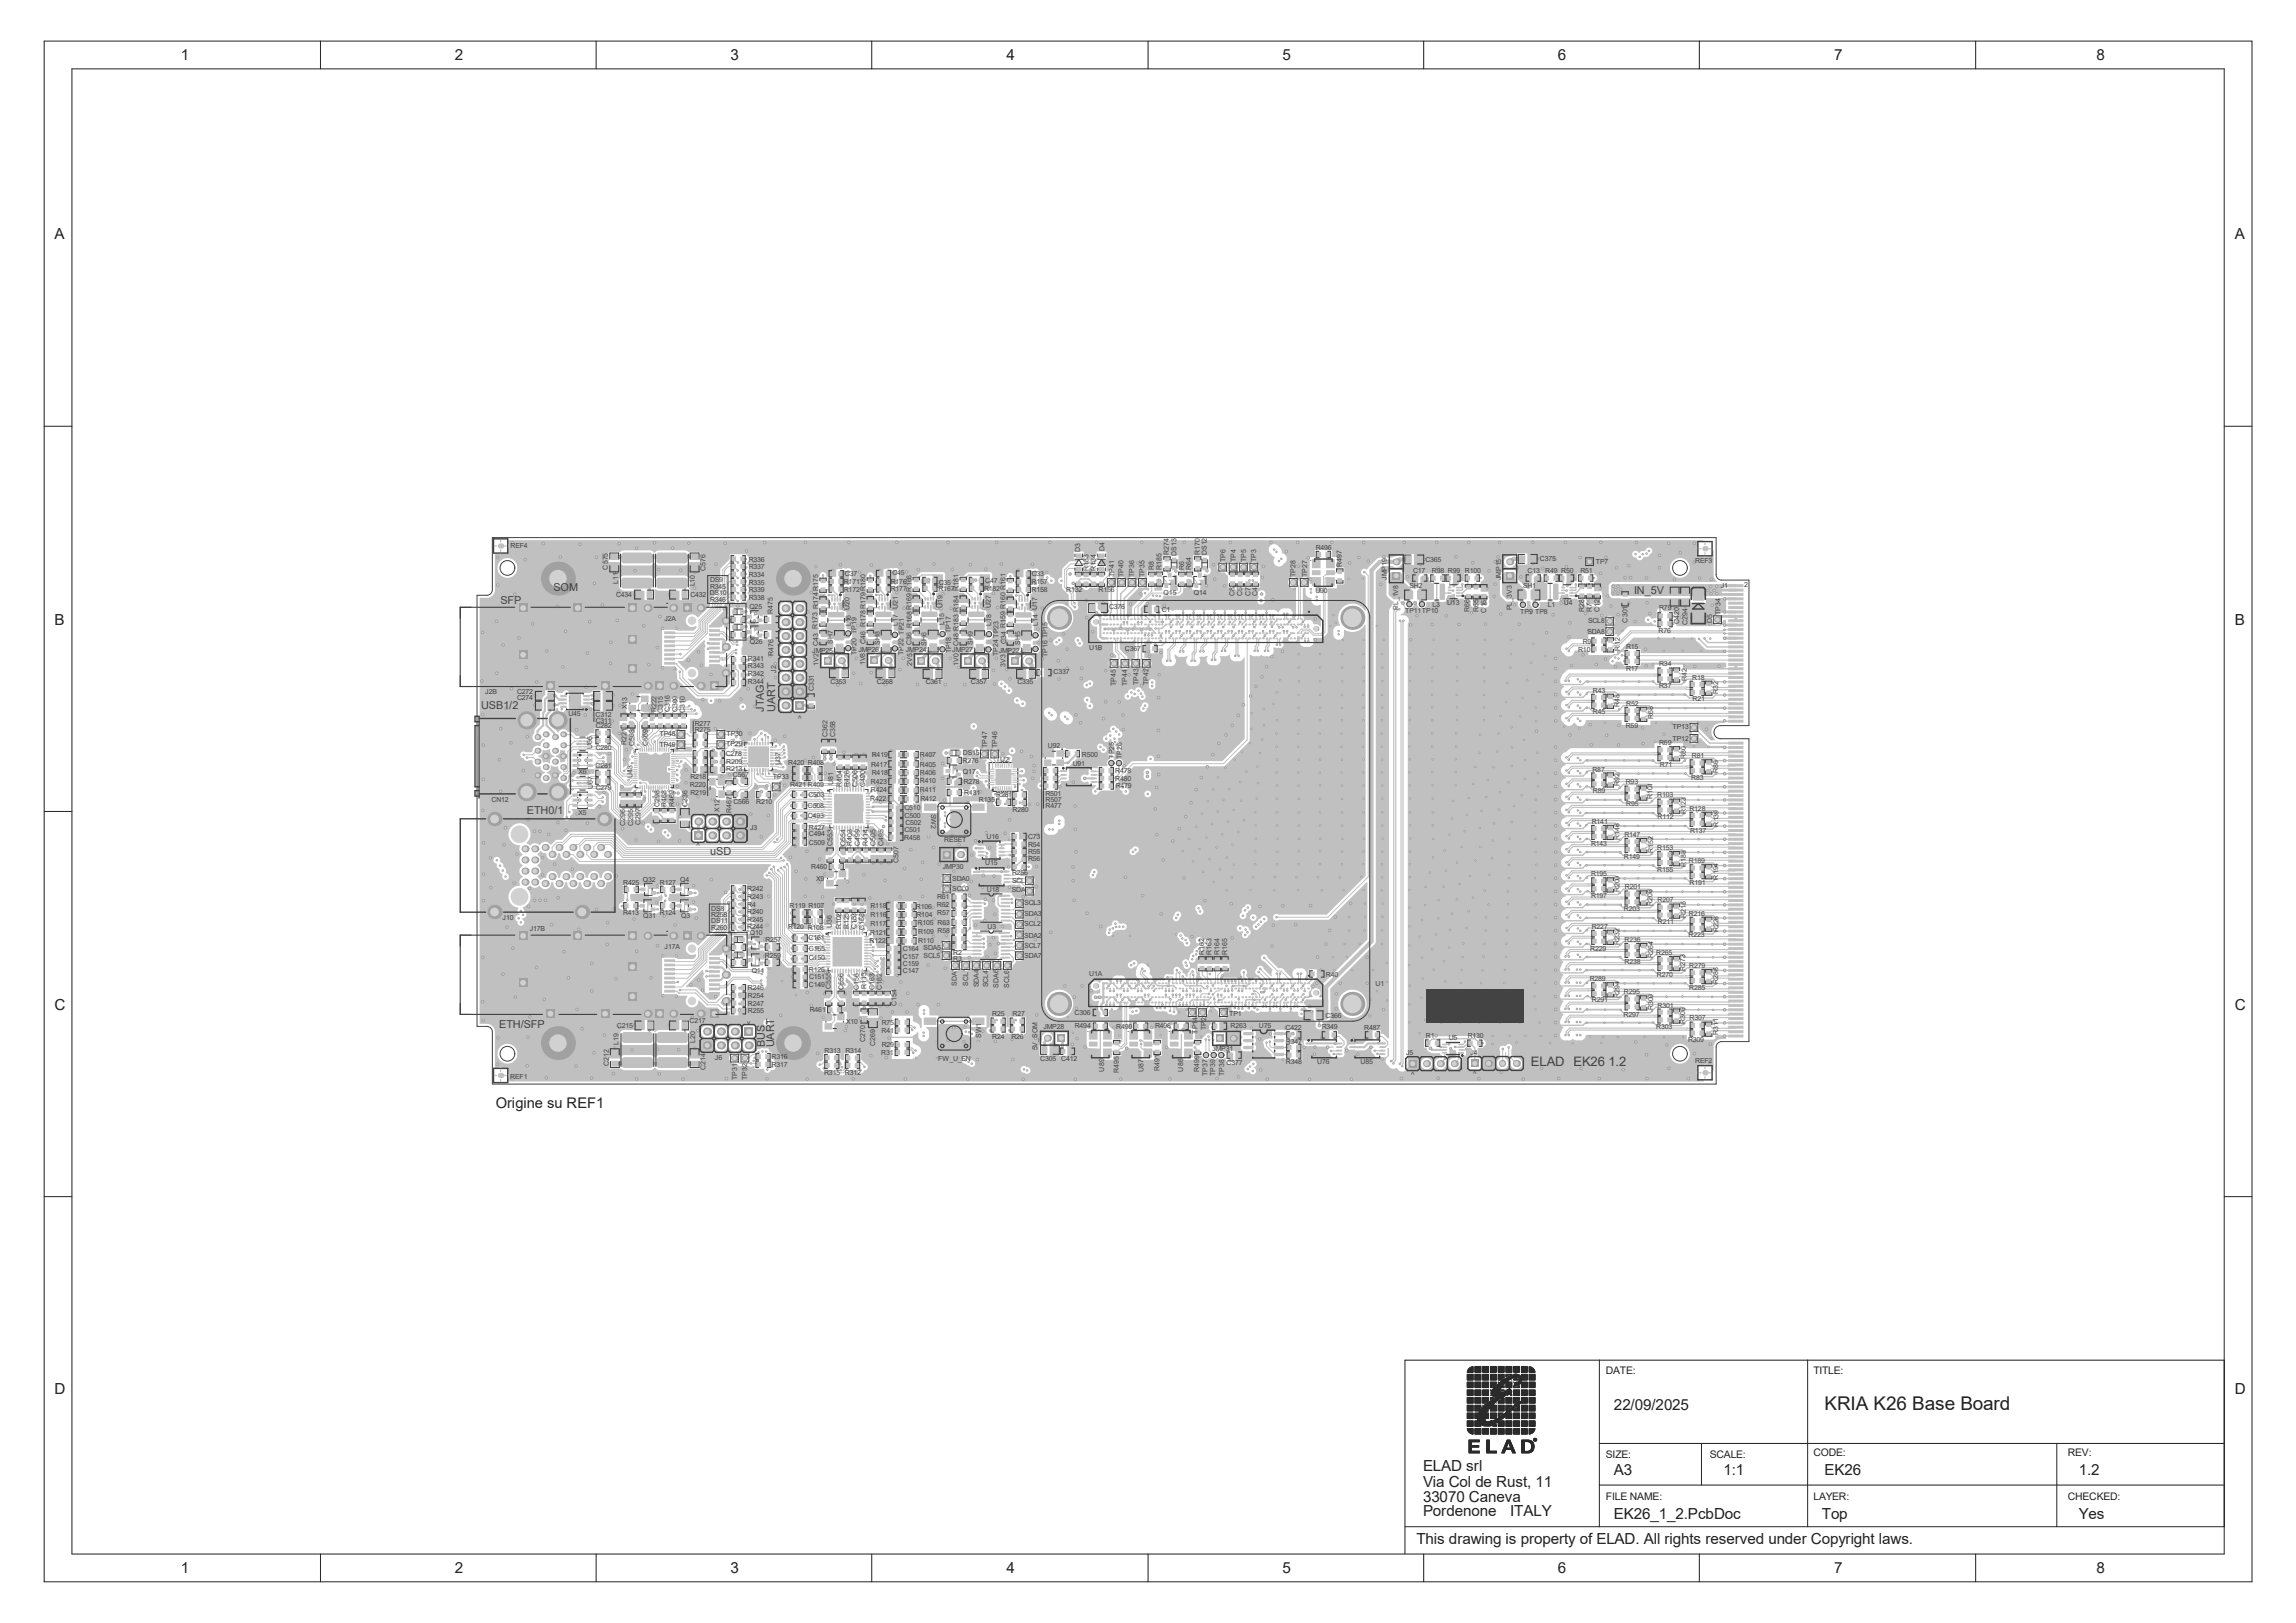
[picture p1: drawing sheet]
<svg xmlns="http://www.w3.org/2000/svg" width="420mm" height="297mm" viewBox="0 0 420 297" stroke-linecap="round" stroke-linejoin="round" font-family="sans-serif">
<defs><g id="words">
<text font-size="3.5" fill="#202020" x="333.8" y="258">KRIA K26 Base Board</text>
<g font-size="2.8" fill="#202020">
<text x="33.1" y="11">1</text>
<text x="83.2" y="11">2</text>
<text x="133.6" y="11">3</text>
<text x="184.1" y="11">4</text>
<text x="234.6" y="11">5</text>
<text x="285" y="11">6</text>
<text x="335.5" y="11">7</text>
<text x="383.5" y="11">8</text>
<text x="10" y="43.7">A</text>
<text x="408.8" y="43.7">A</text>
<text x="10" y="114.3">B</text>
<text x="408.8" y="114.3">B</text>
<text x="10" y="184.9">C</text>
<text x="408.8" y="184.9">C</text>
<text x="10" y="255">D</text>
<text x="295.2" y="258">22/09/2025</text>
<text x="408.8" y="255">D</text>
<text x="260.3" y="269.2">ELAD srl</text>
<text x="295.2" y="270">A3</text>
<text x="315.3" y="270">1:1</text>
<text x="333.8" y="270">EK26</text>
<text x="380.2" y="270">1.2</text>
<text x="260.3" y="272">Via Col de Rust, 11</text>
<text x="260.3" y="274.8">33070 Caneva</text>
<text x="260.3" y="277.5">Pordenone</text>
<text x="276.2" y="277.5">ITALY</text>
<text x="295.2" y="278">EK26_1_2.PcbDoc</text>
<text x="333.2" y="278">Top</text>
<text x="380.2" y="278">Yes</text>
<text x="33.1" y="287.8">1</text>
<text x="83.2" y="287.8">2</text>
<text x="133.6" y="287.8">3</text>
<text x="184.1" y="287.8">4</text>
<text x="234.6" y="287.8">5</text>
<text x="259.1" y="282.5">This drawing is property of ELAD. All rights reserved under Copyright laws.</text>
<text x="285" y="287.8">6</text>
<text x="335.5" y="287.8">7</text>
<text x="383.5" y="287.8">8</text>
</g>
<text font-size="2.7" fill="#202020" x="90.7" y="202.7">Origine su REF1</text>
<g font-size="2.4" fill="#404040">
<text x="121.8" y="110.6">.</text>
<text x="121.8" y="170.6">.</text>
<text x="280" y="195.1">ELAD EK26 1.2</text>
</g>
<g font-size="2" fill="#404040">
<text x="91.5" y="110.4">SFP</text>
<text x="101.2" y="108.1">SOM</text>
<text x="298.9" y="108.7">IN_5V</text>
<text x="88" y="129.7">USB1/2</text>
<text x="139.7" y="130.3" transform="rotate(-90 139.7 130.3)">JTAG</text>
<text x="141.8" y="130.3" transform="rotate(-90 141.8 130.3)">UART</text>
<text x="96.4" y="148.9">ETH0/1</text>
<text x="129.9" y="156.5">uSD</text>
<text x="91.3" y="188.1">ETH/SFP</text>
<text x="139.9" y="191.7" transform="rotate(-90 139.9 191.7)">BUS</text>
<text x="141.6" y="191.7" transform="rotate(-90 141.6 191.7)">UART</text>
</g>
<g font-size="1.9" fill="#202020">
<text x="293.8" y="251.5">DATE:</text>
<text x="331.7" y="251.5">TITLE:</text>
<text x="293.8" y="266.8">SIZE:</text>
<text x="312.8" y="266.8">SCALE:</text>
<text x="331.7" y="266.5">CODE:</text>
<text x="378.2" y="266.5">REV:</text>
<text x="293.8" y="274.5">FILE NAME:</text>
<text x="331.7" y="274.5">LAYER:</text>
<text x="378.2" y="274.5">CHECKED:</text>
</g>
<g font-size="1.6" fill="#404040">
<text x="239.6" y="102.6">.</text>
<text x="198.8" y="188.9">.</text>
<text x="206.2" y="188.8">.</text>
<text x="213.7" y="188.9">.</text>
</g>
<g font-size="1.3" fill="#404040">
<text x="93.4" y="100.3">REF4</text>
<text x="197.6" y="101.1" transform="rotate(-90 197.6 101.1)">D3</text>
<text x="202" y="100.9" transform="rotate(-90 202 100.9)">D4</text>
<text x="213.8" y="101.6" transform="rotate(-90 213.8 101.6)">R274</text>
<text x="215.2" y="101.7" transform="rotate(-90 215.2 101.7)">DS13</text>
<text x="219.5" y="101.6" transform="rotate(-90 219.5 101.6)">R170</text>
<text x="220.8" y="101.6" transform="rotate(-90 220.8 101.6)">DS12</text>
<text x="240.7" y="100.7">R496</text>
<text x="111.2" y="104.2" transform="rotate(-90 111.2 104.2)">C575</text>
<text x="113.1" y="106.9" transform="rotate(-90 113.1 106.9)">L11</text>
<text x="127.1" y="107.3" transform="rotate(-90 127.1 107.3)">L10</text>
<text x="129.1" y="104.4" transform="rotate(-90 129.1 104.4)">C576</text>
<text x="129.9" y="107.7">R345</text>
<text x="129.9" y="106.6">DS9</text>
<text x="136.9" y="104.2">R337</text>
<text x="136.9" y="102.8">R336</text>
<text x="136.9" y="107">R335</text>
<text x="136.9" y="105.6">R334</text>
<text x="154.3" y="106.8">R171</text>
<text x="154.6" y="105.4">C37</text>
<text x="162.9" y="106.9">R176</text>
<text x="163.2" y="105.3">C45</text>
<text x="171.7" y="107.1">C35</text>
<text x="180.2" y="106.6">C47</text>
<text x="188.7" y="106.8">R157</text>
<text x="188.7" y="105.5">C33</text>
<text x="199.1" y="104.4" transform="rotate(-90 199.1 104.4)">R133</text>
<text x="200.5" y="104.4" transform="rotate(-90 200.5 104.4)">R134</text>
<text x="203.8" y="105.5" transform="rotate(-90 203.8 105.5)">TP41</text>
<text x="205.5" y="105.6" transform="rotate(-90 205.5 105.6)">TP40</text>
<text x="207.5" y="105.6" transform="rotate(-90 207.5 105.6)">TP36</text>
<text x="209.4" y="105.6" transform="rotate(-90 209.4 105.6)">TP35</text>
<text x="211.1" y="104.3" transform="rotate(-90 211.1 104.3)">R8</text>
<text x="212.5" y="104.4" transform="rotate(-90 212.5 104.4)">R185</text>
<text x="216.6" y="104.4" transform="rotate(-90 216.6 104.4)">R6</text>
<text x="217.9" y="104.4" transform="rotate(-90 217.9 104.4)">R64</text>
<text x="224.2" y="102.9" transform="rotate(-90 224.2 102.9)">TP6</text>
<text x="226.1" y="102.9" transform="rotate(-90 226.1 102.9)">TP4</text>
<text x="228" y="102.9" transform="rotate(-90 228 102.9)">TP5</text>
<text x="229.8" y="102.9" transform="rotate(-90 229.8 102.9)">TP3</text>
<text x="237" y="105.6" transform="rotate(-90 237 105.6)">TP28</text>
<text x="239.1" y="105.6" transform="rotate(-90 239.1 105.6)">TP27</text>
<text x="245.5" y="103.8" transform="rotate(-90 245.5 103.8)">R497</text>
<text x="253.7" y="106.1" transform="rotate(-90 253.7 106.1)">JMP19</text>
<text x="257.8" y="107.7">SH2</text>
<text x="258.5" y="104.9">C17</text>
<text x="260.7" y="102.8">C365</text>
<text x="261.9" y="104.9">R98 R99 R100</text>
<text x="274.6" y="106.2" transform="rotate(-90 274.6 106.2)">JMP15</text>
<text x="278.6" y="107.7">SH1</text>
<text x="279.4" y="104.9">C13</text>
<text x="281.7" y="102.7">C375</text>
<text x="282.7" y="104.9">R49 R50</text>
<text x="289.1" y="104.9">R51</text>
<text x="291.9" y="103.3">TP7</text>
<text x="310.1" y="103">REF3</text>
<text x="314.7" y="107.7">J1</text>
<text x="319.1" y="107.4">2</text>
<text x="112.7" y="109.3">C434</text>
<text x="121.5" y="113.7">J2A</text>
<text x="126.3" y="109.3">C432</text>
<text x="129.8" y="108.9">DS10</text>
<text x="129.9" y="110.2">R346</text>
<text x="136.9" y="108.2">R339</text>
<text x="136.9" y="109.8">R338</text>
<text x="137.1" y="111.4">Q25</text>
<text x="141.4" y="112.3" transform="rotate(-90 141.4 112.3)">R475</text>
<text x="154.3" y="108.2">R172</text>
<text x="155.4" y="111.6" transform="rotate(-90 155.4 111.6)">U20</text>
<text x="162.9" y="108.2">R177</text>
<text x="164.2" y="111.5" transform="rotate(-90 164.2 111.5)">U21</text>
<text x="171.7" y="108.2">R167</text>
<text x="180" y="108.1">R182</text>
<text x="181.2" y="111.3" transform="rotate(-90 181.2 111.3)">U27</text>
<text x="188.7" y="108.2">R158</text>
<text x="195" y="108.4">R132</text>
<text x="201" y="108.4">R156</text>
<text x="202.9" y="111.5">C376</text>
<text x="212.5" y="111.9">C1</text>
<text x="212.9" y="108.8">Q15</text>
<text x="218.4" y="108.8">Q14</text>
<text x="225.8" y="109.1" transform="rotate(-90 225.8 109.1)">C8</text>
<text x="227.2" y="109.1" transform="rotate(-90 227.2 109.1)">C5</text>
<text x="228.7" y="109.1" transform="rotate(-90 228.7 109.1)">C7</text>
<text x="230" y="109.1" transform="rotate(-90 230 109.1)">C4</text>
<text x="240.6" y="108.5">U90</text>
<text x="255.8" y="111.6" transform="rotate(-90 255.8 111.6)">PL_1V8</text>
<text x="257" y="112.2">TP11TP10</text>
<text x="262" y="111">L3</text>
<text x="264.7" y="110.7">U13</text>
<text x="268.8" y="112.1" transform="rotate(-90 268.8 112.1)">R66</text>
<text x="270.4" y="112.1" transform="rotate(-90 270.4 112.1)">R65</text>
<text x="271.8" y="112.1" transform="rotate(-90 271.8 112.1)">C16</text>
<text x="276.6" y="111.7" transform="rotate(-90 276.6 111.7)">PL_3V3</text>
<text x="278.1" y="112.4">TP9 TP8</text>
<text x="283.1" y="111.1">L1</text>
<text x="286.1" y="110.8">U4</text>
<text x="289.8" y="112.1" transform="rotate(-90 289.8 112.1)">R28</text>
<text x="291.2" y="112.1" transform="rotate(-90 291.2 112.1)">R7</text>
<text x="292.6" y="112" transform="rotate(-90 292.6 112)">C12</text>
<text x="297.7" y="113.9" transform="rotate(-90 297.7 113.9)">C301</text>
<text x="303.5" y="111.7">R79</text>
<text x="314.7" y="112.5" transform="rotate(-90 314.7 112.5)">TP34</text>
<text x="137.2" y="117.9">Q26</text>
<text x="148.6" y="119.4">JMP25</text>
<text x="149.7" y="118.2" transform="rotate(-90 149.7 118.2)">C43 R173 R174 R175</text>
<text x="152.4" y="117.8" transform="rotate(-90 152.4 117.8)">SH7</text>
<text x="155.7" y="114.6" transform="rotate(-90 155.7 114.6)">L16</text>
<text x="156.7" y="119.9" transform="rotate(-90 156.7 119.9)">TP20 TP19</text>
<text x="157" y="119.3">JMP26</text>
<text x="158.3" y="117.9" transform="rotate(-90 158.3 117.9)">C46 R178 R179 R180</text>
<text x="160.9" y="118" transform="rotate(-90 160.9 118)">SH8</text>
<text x="164.2" y="114.6" transform="rotate(-90 164.2 114.6)">L17</text>
<text x="165.3" y="119.9" transform="rotate(-90 165.3 119.9)">TP22 TP21</text>
<text x="165.7" y="119.3">JMP24</text>
<text x="166.7" y="118.1" transform="rotate(-90 166.7 118.1)">C36 R168 R169 R166</text>
<text x="169.5" y="118.2" transform="rotate(-90 169.5 118.2)">SH6</text>
<text x="172.7" y="114.3" transform="rotate(-90 172.7 114.3)">L15 U19</text>
<text x="174" y="119.6" transform="rotate(-90 174 119.6)">TP18 TP17</text>
<text x="174.2" y="119.3">JMP27</text>
<text x="175.3" y="118.2" transform="rotate(-90 175.3 118.2)">C48 R183 R184 R181</text>
<text x="177.9" y="118" transform="rotate(-90 177.9 118)">SH9</text>
<text x="181.3" y="114.6" transform="rotate(-90 181.3 114.6)">L18</text>
<text x="182.7" y="119.5">JMP22</text>
<text x="184" y="117.9" transform="rotate(-90 184 117.9)">C34 R159 R160 R161</text>
<text x="186.6" y="118" transform="rotate(-90 186.6 118)">SH5</text>
<text x="189.8" y="114.6" transform="rotate(-90 189.8 114.6)">L14 U17</text>
<text x="199.3" y="118.9">U1B</text>
<text x="205.8" y="119.1">C367</text>
<text x="288.7" y="119.3">R10</text>
<text x="289.5" y="117.8">R9</text>
<text x="290.4" y="116">SDA8</text>
<text x="290.5" y="114">SCL8</text>
<text x="296.3" y="119" transform="rotate(-90 296.3 119)">R12</text>
<text x="297.4" y="118.7">R15</text>
<text x="303.4" y="115.8">R76</text>
<text x="307.2" y="114.2" transform="rotate(-90 307.2 114.2)">C420</text>
<text x="308.7" y="114.4" transform="rotate(-90 308.7 114.4)">C294</text>
<text x="313.2" y="114" transform="rotate(-90 313.2 114)">D5</text>
<text x="136.8" y="125.2">R344</text>
<text x="136.8" y="122.3">R343</text>
<text x="136.8" y="123.8">R342</text>
<text x="136.8" y="121">R341</text>
<text x="141.5" y="120" transform="rotate(-90 141.5 120)">R476</text>
<text x="142" y="123.1" transform="rotate(-90 142 123.1)">J2</text>
<text x="149.7" y="121.8" transform="rotate(-90 149.7 121.8)">1V2</text>
<text x="151.9" y="125.1">C353</text>
<text x="158.2" y="121.8" transform="rotate(-90 158.2 121.8)">1V8</text>
<text x="160.4" y="125.1">C268</text>
<text x="166.8" y="121.9" transform="rotate(-90 166.8 121.9)">2V5</text>
<text x="169.3" y="125.2">C361</text>
<text x="175.3" y="121.9" transform="rotate(-90 175.3 121.9)">1V0</text>
<text x="177.6" y="125.2">C357</text>
<text x="182.6" y="120" transform="rotate(-90 182.6 120)">TP24 TP23</text>
<text x="183.9" y="122" transform="rotate(-90 183.9 122)">3V3</text>
<text x="186.1" y="125.2">C335</text>
<text x="191.6" y="120.2" transform="rotate(-90 191.6 120.2)">TP16 TP15</text>
<text x="192.7" y="123.4">C337</text>
<text x="204.1" y="125.5" transform="rotate(-90 204.1 125.5)">TP45</text>
<text x="206.2" y="125.5" transform="rotate(-90 206.2 125.5)">TP44</text>
<text x="208.3" y="125.4" transform="rotate(-90 208.3 125.4)">TP43</text>
<text x="210.1" y="125.4" transform="rotate(-90 210.1 125.4)">TP42</text>
<text x="297.4" y="122.7">R17</text>
<text x="303.5" y="125.9">R37</text>
<text x="303.5" y="122">R34</text>
<text x="308.6" y="124.6" transform="rotate(-90 308.6 124.6)">R42</text>
<text x="309.5" y="124.4">R18</text>
<text x="88.8" y="127">J2B</text>
<text x="94.6" y="128.1">C274</text>
<text x="94.6" y="127">C272</text>
<text x="104" y="131">U45</text>
<text x="108.9" y="131.1">C312</text>
<text x="114.7" y="129.8" transform="rotate(-90 114.7 129.8)">X13</text>
<text x="120.1" y="130.4" transform="rotate(-90 120.1 130.4)">R222</text>
<text x="121.2" y="130.4" transform="rotate(-90 121.2 130.4)">C315</text>
<text x="122.6" y="130.3" transform="rotate(-90 122.6 130.3)">C316</text>
<text x="124" y="130.4" transform="rotate(-90 124 130.4)">C309</text>
<text x="125.3" y="130.4" transform="rotate(-90 125.3 130.4)">C310</text>
<text x="148.9" y="126.5" transform="rotate(-90 148.9 126.5)">C331</text>
<text x="291.4" y="130.7">R45</text>
<text x="291.4" y="126.7">R43</text>
<text x="296.3" y="129.3" transform="rotate(-90 296.3 129.3)">R48</text>
<text x="297.5" y="129.2">R52</text>
<text x="302.4" y="131.6" transform="rotate(-90 302.4 131.6)">R68</text>
<text x="309.6" y="128.3">R21</text>
<text x="314.3" y="127" transform="rotate(-90 314.3 127)">R32</text>
<text x="108.3" y="137.1" transform="rotate(-90 108.3 137.1)">U66</text>
<text x="109" y="132.2">C311</text>
<text x="109" y="133.2">C282</text>
<text x="109" y="137.2">C280</text>
<text x="114.6" y="136.4" transform="rotate(-90 114.6 136.4)">R221</text>
<text x="118.5" y="136.5" transform="rotate(-90 118.5 136.5)">C569</text>
<text x="120.6" y="136.7">TP49</text>
<text x="120.6" y="134.7">TP48</text>
<text x="127.1" y="132.8">R277</text>
<text x="127.1" y="133.9">R275</text>
<text x="132.8" y="136.5">TP29</text>
<text x="132.9" y="134.7">TP30</text>
<text x="151.3" y="134.9" transform="rotate(-90 151.3 134.9)">C362</text>
<text x="152.8" y="135" transform="rotate(-90 152.8 135)">C358</text>
<text x="180.6" y="136.9" transform="rotate(-90 180.6 136.9)">TP47</text>
<text x="182.4" y="136.9" transform="rotate(-90 182.4 136.9)">TP46</text>
<text x="191.7" y="136.8">U92</text>
<text x="297.4" y="133.1">R59</text>
<text x="303.5" y="136.4">R69</text>
<text x="305.9" y="133.4">TP13</text>
<text x="305.9" y="135.6">TP12</text>
<text x="105.8" y="141.6">X6</text>
<text x="108.9" y="140.6">C281</text>
<text x="115.7" y="142.3" transform="rotate(-90 115.7 142.3)">U43</text>
<text x="126.3" y="142.5">R218</text>
<text x="132.8" y="138.4">C278</text>
<text x="132.8" y="141">R213</text>
<text x="132.8" y="139.8">R209</text>
<text x="134.1" y="142.2">C567</text>
<text x="141.4" y="142.6">TP33</text>
<text x="142.8" y="140" transform="rotate(-90 142.8 140)">U37</text>
<text x="144.2" y="140">R420 R408</text>
<text x="152.4" y="143.7" transform="rotate(-90 152.4 143.7)">U81</text>
<text x="156.8" y="144" transform="rotate(-90 156.8 144)">C506</text>
<text x="159.3" y="143.4">R423</text>
<text x="159.3" y="140.3">R417</text>
<text x="159.5" y="138.5">R419</text>
<text x="159.5" y="141.8">R418</text>
<text x="168.3" y="143.3">R410</text>
<text x="168.3" y="138.6">R407</text>
<text x="168.3" y="141.8">R406</text>
<text x="168.3" y="140.3">R405</text>
<text x="176.1" y="139.6">R276</text>
<text x="176.1" y="141.7">Q17</text>
<text x="176.1" y="138.1">DS15</text>
<text x="176.3" y="143.4">R278</text>
<text x="183" y="139.5">U2</text>
<text x="196.2" y="140.1">U91</text>
<text x="197.9" y="138.6">R500</text>
<text x="203.8" y="138.8" transform="rotate(-90 203.8 138.8)">TP25</text>
<text x="204" y="142.8">R480</text>
<text x="204" y="141.4">R478</text>
<text x="205.2" y="138.9" transform="rotate(-90 205.2 138.9)">TP26</text>
<text x="291.3" y="141.2">R87</text>
<text x="296.3" y="143.8" transform="rotate(-90 296.3 143.8)">R92</text>
<text x="297.4" y="143.6">R93</text>
<text x="303.6" y="140.3">R71</text>
<text x="308.4" y="138.9" transform="rotate(-90 308.4 138.9)">R80</text>
<text x="309.4" y="142.7">R83</text>
<text x="309.5" y="138.7">R81</text>
<text x="314.3" y="141.5" transform="rotate(-90 314.3 141.5)">R86</text>
<text x="89.9" y="146.8">CN12</text>
<text x="105.8" y="149.1">X5</text>
<text x="108.5" y="144.4" transform="rotate(-90 108.5 144.4)">U67</text>
<text x="109" y="144.7">C279</text>
<text x="120.6" y="147.7" transform="rotate(-90 120.6 147.7)">C298</text>
<text x="121.9" y="147.7" transform="rotate(-90 121.9 147.7)">R468</text>
<text x="123.3" y="147.7" transform="rotate(-90 123.3 147.7)">R469</text>
<text x="125.7" y="147.6" transform="rotate(-90 125.7 147.6)">C336</text>
<text x="126.2" y="144.1">R220</text>
<text x="126.3" y="145.5">R219</text>
<text x="131.6" y="148.6" transform="rotate(-90 131.6 148.6)">X12</text>
<text x="133.8" y="148.8" transform="rotate(-90 133.8 148.8)">R467</text>
<text x="134.2" y="147.2">C566</text>
<text x="138.3" y="147.2">R210</text>
<text x="144.5" y="144">R421 R409</text>
<text x="147.8" y="147.9">C508</text>
<text x="147.8" y="149.7">C493</text>
<text x="147.9" y="145.8">C503</text>
<text x="154" y="144.1" transform="rotate(-90 154 144.1)">R404</text>
<text x="155.4" y="144.1" transform="rotate(-90 155.4 144.1)">R426</text>
<text x="158.3" y="144.1" transform="rotate(-90 158.3 144.1)">C490</text>
<text x="159.2" y="146.5">R422</text>
<text x="159.3" y="145">R424</text>
<text x="165.4" y="148.2">C510</text>
<text x="165.5" y="149.6">C500</text>
<text x="168.3" y="145">R411</text>
<text x="168.4" y="146.5">R412</text>
<text x="170.4" y="148.9" transform="rotate(90 170.4 148.9)">SW2</text>
<text x="176.4" y="145.5">R131</text>
<text x="179.1" y="146.8">R135</text>
<text x="182.2" y="145.8">R281</text>
<text x="185.2" y="148.6">R280</text>
<text x="191.2" y="145.8">R501</text>
<text x="191.3" y="146.8">R507</text>
<text x="191.3" y="147.9">R477</text>
<text x="204.1" y="144.2">R479</text>
<text x="291.4" y="145.2">R89</text>
<text x="297.5" y="147.5">R95</text>
<text x="302.3" y="146.3" transform="rotate(-90 302.3 146.3)">R101</text>
<text x="303.1" y="145.9">R103</text>
<text x="303.2" y="149.9">R112</text>
<text x="308.4" y="149" transform="rotate(-90 308.4 149)">R123</text>
<text x="309" y="148.3">R128</text>
<text x="114.4" y="151.2" transform="rotate(-90 114.4 151.2)">C296</text>
<text x="115.8" y="151.2" transform="rotate(-90 115.8 151.2)">C295</text>
<text x="117.2" y="151" transform="rotate(-90 117.2 151)">C297</text>
<text x="137.2" y="151.9">J3</text>
<text x="148" y="151.8">R427</text>
<text x="148" y="154.6">C509</text>
<text x="148" y="153.1">C494</text>
<text x="152.3" y="154.9" transform="rotate(-90 152.3 154.9)">C553</text>
<text x="154.7" y="154.9" transform="rotate(-90 154.7 154.9)">C554</text>
<text x="155.9" y="154.9" transform="rotate(-90 155.9 154.9)">R403</text>
<text x="157.3" y="154.9" transform="rotate(-90 157.3 154.9)">C499</text>
<text x="158.8" y="154.8" transform="rotate(-90 158.8 154.8)">R414</text>
<text x="160.1" y="154.9" transform="rotate(-90 160.1 154.9)">C505</text>
<text x="161.6" y="154.9" transform="rotate(-90 161.6 154.9)">C495</text>
<text x="165.4" y="153.7">R458</text>
<text x="165.4" y="152.2">C501</text>
<text x="165.6" y="151">C502</text>
<text x="172.7" y="154.1">RESET</text>
<text x="180.5" y="153.6">U16</text>
<text x="188" y="153.5">C73</text>
<text x="188" y="155">R54</text>
<text x="291" y="154.7">R143</text>
<text x="291.2" y="150.7">R141</text>
<text x="296.3" y="153.8" transform="rotate(-90 296.3 153.8)">R146</text>
<text x="297.1" y="153.2">R147</text>
<text x="303.1" y="155.5">R153</text>
<text x="309.2" y="152.4">R137</text>
<text x="314.4" y="151.3" transform="rotate(-90 314.4 151.3)">R139</text>
<text x="114" y="161.9">R425</text>
<text x="117.6" y="161.4">Q32</text>
<text x="120.7" y="161.9">R127</text>
<text x="124.4" y="161.4">Q4</text>
<text x="148.4" y="159">R460</text>
<text x="149.3" y="161.3">X9</text>
<text x="164.4" y="157.9" transform="rotate(-90 164.4 157.9)">C507</text>
<text x="172.5" y="159">JMP30</text>
<text x="174.2" y="161.3">SDA0</text>
<text x="180.2" y="158.4">U15</text>
<text x="185.1" y="161.6">SCL</text>
<text x="185.1" y="160.2">R256</text>
<text x="188" y="157.6">R56</text>
<text x="188" y="156.3">R55</text>
<text x="291" y="160.4">R195</text>
<text x="297.1" y="157.1">R149</text>
<text x="302.4" y="156.2" transform="rotate(-90 302.4 156.2)">R152</text>
<text x="303.1" y="159.6">R155</text>
<text x="308.4" y="158.7" transform="rotate(-90 308.4 158.7)">R188</text>
<text x="308.9" y="157.9">R189</text>
<text x="309.1" y="161.9">R191</text>
<text x="314.3" y="161" transform="rotate(-90 314.3 161)">R194</text>
<text x="114" y="167.5">R413</text>
<text x="117.6" y="168">Q31</text>
<text x="120.7" y="167.5">R124</text>
<text x="124.6" y="168">Q3</text>
<text x="130.1" y="167.9">R258</text>
<text x="130.1" y="166.6">DS8</text>
<text x="136.7" y="164.5">R243</text>
<text x="136.7" y="163.1">R242</text>
<text x="136.7" y="167.3">R240</text>
<text x="136.7" y="166">R4</text>
<text x="144.4" y="166.2">R119 R107</text>
<text x="159.2" y="166.2">R118</text>
<text x="159.3" y="167.9">R116</text>
<text x="167.6" y="166.3">R106</text>
<text x="167.6" y="167.8">R104 R57</text>
<text x="171.4" y="165.9">R62</text>
<text x="171.4" y="164.6">R61</text>
<text x="174.2" y="163">SCL0</text>
<text x="180.5" y="163.3">U18</text>
<text x="185.1" y="163.3">SDA</text>
<text x="187.4" y="167.7">SDA3</text>
<text x="187.4" y="165.7">SCL3</text>
<text x="291" y="164.3">R197</text>
<text x="296.3" y="163.3" transform="rotate(-90 296.3 163.3)">R200</text>
<text x="297.1" y="166.8">R203</text>
<text x="297.2" y="162.7">R201</text>
<text x="302.3" y="165.8" transform="rotate(-90 302.3 165.8)">R206</text>
<text x="303.2" y="165.1">R207</text>
<text x="308.9" y="167.6">R216</text>
<text x="91.9" y="168.3">J10</text>
<text x="96.9" y="170.3">J17B</text>
<text x="121.6" y="173.6">J17A</text>
<text x="130.1" y="170.1">R260</text>
<text x="130.1" y="169">DS11</text>
<text x="136.7" y="168.7">R245</text>
<text x="136.7" y="170">R244</text>
<text x="137.2" y="171.2">Q10</text>
<text x="140" y="172.4">R257</text>
<text x="144.1" y="170">R120 R108</text>
<text x="147.9" y="172">C161</text>
<text x="148" y="174">C165</text>
<text x="152.2" y="169.9" transform="rotate(-90 152.2 169.9)">U36</text>
<text x="153.9" y="170.1" transform="rotate(-90 153.9 170.1)">R102</text>
<text x="155.3" y="170.1" transform="rotate(-90 155.3 170.1)">R125</text>
<text x="156.7" y="170.1" transform="rotate(-90 156.7 170.1)">C153</text>
<text x="158.1" y="170.2" transform="rotate(-90 158.1 170.2)">C158</text>
<text x="159" y="172.6">R122</text>
<text x="159.2" y="171.1">R121</text>
<text x="159.2" y="169.5">R117</text>
<text x="167.9" y="169.3">R105 R63</text>
<text x="167.9" y="172.6">R110</text>
<text x="167.9" y="170.9">R109 R58</text>
<text x="180.6" y="170.1">U3</text>
<text x="187.4" y="173.4">SCL7</text>
<text x="187.4" y="171.6">SDA2</text>
<text x="187.4" y="169.5">SCL2</text>
<text x="290.9" y="173.9">R229</text>
<text x="291.2" y="169.9">R227</text>
<text x="296.3" y="172.9" transform="rotate(-90 296.3 172.9)">R232</text>
<text x="297.2" y="172.3">R236</text>
<text x="303.3" y="169.2">R211</text>
<text x="308.4" y="168.1" transform="rotate(-90 308.4 168.1)">R215</text>
<text x="308.9" y="171.5">R223</text>
<text x="314.4" y="170.6" transform="rotate(-90 314.4 170.6)">R226</text>
<text x="137.5" y="178">Q11</text>
<text x="139.9" y="175.3">R259</text>
<text x="148" y="177.8">R126</text>
<text x="148" y="175.8">C150</text>
<text x="148" y="179.1">C151</text>
<text x="165.1" y="174.1">C164 SDA5</text>
<text x="165.1" y="178.1">C147</text>
<text x="165.1" y="176.9">C159</text>
<text x="165.1" y="175.5">C157 SCL5</text>
<text x="174.4" y="175.9">R3</text>
<text x="174.4" y="174.8">R2</text>
<text x="187.4" y="175.3">SDA7</text>
<text x="199.3" y="178.6">U1A</text>
<text x="220.3" y="174.8" transform="rotate(-90 220.3 174.8)">R162</text>
<text x="221.6" y="174.8" transform="rotate(-90 221.6 174.8)">R163</text>
<text x="223.1" y="174.8" transform="rotate(-90 223.1 174.8)">R164</text>
<text x="224.5" y="174.8" transform="rotate(-90 224.5 174.8)">R165</text>
<text x="242.5" y="178.8">R40</text>
<text x="290.8" y="179.5">R289</text>
<text x="297.2" y="176.4">R238</text>
<text x="302.4" y="175.3" transform="rotate(-90 302.4 175.3)">R264</text>
<text x="303" y="174.8">R265</text>
<text x="303.1" y="178.7">R270</text>
<text x="308.3" y="177.7" transform="rotate(-90 308.3 177.7)">R273</text>
<text x="309" y="177.1">R279</text>
<text x="136.8" y="185.4">R255</text>
<text x="136.8" y="182.7">R254</text>
<text x="136.8" y="184">R247</text>
<text x="136.8" y="181.2">R246</text>
<text x="148" y="180.6">C149</text>
<text x="148.1" y="185.2">R461</text>
<text x="152" y="181.1" transform="rotate(-90 152 181.1)">C555</text>
<text x="154.3" y="181.2" transform="rotate(-90 154.3 181.2)">C556</text>
<text x="157.1" y="181.1" transform="rotate(-90 157.1 181.1)">C156</text>
<text x="158.5" y="181" transform="rotate(-90 158.5 181)">R113</text>
<text x="160" y="181.1" transform="rotate(-90 160 181.1)">C163</text>
<text x="161.3" y="181.1" transform="rotate(-90 161.3 181.1)">C162</text>
<text x="164" y="184.1" transform="rotate(-90 164 184.1)">C154</text>
<text x="175.1" y="180.4" transform="rotate(-90 175.1 180.4)">SDA1</text>
<text x="177.1" y="180.4" transform="rotate(-90 177.1 180.4)">SCL1</text>
<text x="179.1" y="180.7" transform="rotate(-90 179.1 180.7)">SDA4</text>
<text x="180.8" y="180.7" transform="rotate(-90 180.8 180.7)">SCL4</text>
<text x="182.7" y="180.8" transform="rotate(-90 182.7 180.8)">SDA6</text>
<text x="184.6" y="180.8" transform="rotate(-90 184.6 180.8)">SCL6</text>
<text x="196.6" y="185.7">C306</text>
<text x="224.8" y="185.9">TP1</text>
<text x="251.6" y="180.4">U1</text>
<text x="291.2" y="183.4">R291</text>
<text x="296.3" y="182.6" transform="rotate(-90 296.3 182.6)">R294</text>
<text x="297.1" y="181.9">R295</text>
<text x="302.4" y="184.9" transform="rotate(-90 302.4 184.9)">R300</text>
<text x="303.2" y="184.4">R301</text>
<text x="309" y="181.1">R285</text>
<text x="314.3" y="180" transform="rotate(-90 314.3 180)">R288</text>
<text x="112.9" y="188.1">C215</text>
<text x="113.2" y="191.3" transform="rotate(-90 113.2 191.3)">L19</text>
<text x="126.2" y="187.2">C217</text>
<text x="127.2" y="190.9" transform="rotate(-90 127.2 190.9)">L20</text>
<text x="154.8" y="187.4">X10</text>
<text x="158.3" y="190.6" transform="rotate(-90 158.3 190.6)">C270</text>
<text x="160.1" y="191.4" transform="rotate(-90 160.1 191.4)">C269</text>
<text x="161.2" y="189">R41</text>
<text x="161.3" y="187.5">R75</text>
<text x="161.3" y="191.6">R29</text>
<text x="179.5" y="189.9" transform="rotate(-90 179.5 189.9)">SW1</text>
<text x="181.5" y="186">R25</text>
<text x="181.5" y="190.1">R24</text>
<text x="185" y="190.1">R26</text>
<text x="185.2" y="186">R27</text>
<text x="190.9" y="188.4">JMP28</text>
<text x="196.6" y="188.2">R494</text>
<text x="204.2" y="188.3">R490</text>
<text x="211.3" y="188.2">R498</text>
<text x="219.1" y="189.1" transform="rotate(-90 219.1 189.1)">TP14</text>
<text x="220.6" y="188.5" transform="rotate(-90 220.6 188.5)">TP2</text>
<text x="225.1" y="188.2">R263</text>
<text x="230.3" y="188.1">U75</text>
<text x="235.2" y="188.5">C422</text>
<text x="235.2" y="191">R347</text>
<text x="241.8" y="188.4">R349</text>
<text x="242.5" y="186.3">C366</text>
<text x="249.6" y="188.5">R487</text>
<text x="260.8" y="189.9">R1</text>
<text x="265" y="190.4">U5</text>
<text x="268.5" y="190">R130</text>
<text x="297" y="186.1">R297</text>
<text x="303" y="188.3">R303</text>
<text x="308.3" y="187.4" transform="rotate(-90 308.3 187.4)">R306</text>
<text x="308.8" y="190.8">R309</text>
<text x="309.1" y="186.7">R307</text>
<text x="314.3" y="189.4" transform="rotate(-90 314.3 189.4)">R311</text>
<text x="93.3" y="197.5">REF1</text>
<text x="111.4" y="195.1" transform="rotate(-90 111.4 195.1)">C212</text>
<text x="129.1" y="195.8" transform="rotate(-90 129.1 195.8)">C214</text>
<text x="130.8" y="193.9">J6</text>
<text x="134.8" y="197.7" transform="rotate(-90 134.8 197.7)">TP31</text>
<text x="136.7" y="197.7" transform="rotate(-90 136.7 197.7)">TP32</text>
<text x="141.1" y="195.3">R317</text>
<text x="141.1" y="193.8">R316</text>
<text x="150.7" y="196.7">R315 R312</text>
<text x="150.8" y="192.7">R313 R314</text>
<text x="161.2" y="193">R31</text>
<text x="171.6" y="194.2">FW_U_EN</text>
<text x="189.8" y="192.2" transform="rotate(-90 189.8 192.2)">5V_SOM</text>
<text x="190.3" y="194.2">C305</text>
<text x="194.1" y="194.2">C412</text>
<text x="202" y="196.1" transform="rotate(-90 202 196.1)">U89</text>
<text x="204.7" y="196.4" transform="rotate(-90 204.7 196.4)">R495</text>
<text x="209.2" y="196.2" transform="rotate(-90 209.2 196.2)">U87</text>
<text x="212.1" y="196" transform="rotate(-90 212.1 196)">R491</text>
<text x="216.5" y="196.1" transform="rotate(-90 216.5 196.1)">U86</text>
<text x="219.4" y="196.1" transform="rotate(-90 219.4 196.1)">R499</text>
<text x="220.9" y="196.9" transform="rotate(-90 220.9 196.9)">TP37</text>
<text x="221.8" y="192.3">JMP31</text>
<text x="222.3" y="196.9" transform="rotate(-90 222.3 196.9)">TP39</text>
<text x="223.9" y="196.9" transform="rotate(-90 223.9 196.9)">TP38</text>
<text x="224.4" y="194.9">C377</text>
<text x="235.2" y="194.7">R348</text>
<text x="241" y="194.7">U76</text>
<text x="248.9" y="194.7">U85</text>
<text x="257.2" y="193">J5</text>
<text x="269" y="193">J4</text>
<text x="310.1" y="194.6">REF2</text>
</g>
<g font-size="1.2" fill="#404040">
<text x="145.9" y="130.8" transform="rotate(90 145.9 130.8)">&lt;</text>
<text x="116" y="137.4" transform="rotate(-90 116 137.4)">. C568</text>
<text x="128.1" y="154.9" transform="rotate(-90 128.1 154.9)">&gt;</text>
<text x="136.6" y="186.8" transform="rotate(90 136.6 186.8)">&gt;</text>
<text x="258.9" y="196.6" transform="rotate(-90 258.9 196.6)">&gt;</text>
<text x="270.2" y="196.6" transform="rotate(-90 270.2 196.6)">&gt;</text>
</g>
<text font-size=".3" fill="#404040" x="141.7" y="140.6" transform="rotate(-180 141.7 140.6)">o</text>
</g></defs>
<g fill="none" stroke="#404040" stroke-width=".18">
<path d="M90.1 98.4h223.8v6.8a1 1 0 0 0 1 1h5v26.6h-5.2a1.2 1.2 0 0 0-1.2 1.2 1.2 1.2 0 0 0 1.2 1.2h5.2v55.4h-5a1 1 0 0 0-1 1v6.8h-223.8v-9.6a1 1 0 0 0-1-1h-1.8v-78.9h1.8a1 1 0 0 0 1-1z"/>
<circle cx="92.8" cy="103.9" r="1.35"/>
<circle cx="307.3" cy="103.9" r="1.35"/>
<circle cx="92.8" cy="192.8" r="1.35"/>
<circle cx="307.3" cy="192.8" r="1.35"/>
</g>
<g fill="#d2d2d2">
<circle cx="108.4" cy="128.8" r=".15"/>
<circle cx="271.7" cy="110.5" r=".15"/>
<circle cx="269.7" cy="110.5" r=".15"/>
<circle cx="269.7" cy="109.8" r=".15"/>
<circle cx="271.7" cy="109.7" r=".15"/>
<circle cx="292.5" cy="110.4" r=".15"/>
<circle cx="290.5" cy="110.4" r=".15"/>
<circle cx="290.5" cy="109.7" r=".15"/>
<circle cx="292.5" cy="109.6" r=".15"/>
<circle cx="135.7" cy="138.7" r=".1"/>
<circle cx="131" cy="139.4" r=".15"/>
<circle cx="196.3" cy="106.7" r=".15"/>
<circle cx="163" cy="104.7" r=".15"/>
<circle cx="163.8" cy="104.6" r=".15"/>
<circle cx="154.4" cy="104.7" r=".15"/>
<circle cx="155.2" cy="104.7" r=".15"/>
<circle cx="163.8" cy="106.7" r=".15"/>
<circle cx="154.4" cy="106.7" r=".15"/>
<circle cx="155.1" cy="106.7" r=".15"/>
<circle cx="163.1" cy="106.6" r=".15"/>
<circle cx="189.4" cy="104.7" r=".15"/>
<circle cx="189.4" cy="106.8" r=".15"/>
<circle cx="188.7" cy="106.7" r=".15"/>
<circle cx="188.6" cy="104.8" r=".15"/>
<circle cx="312.9" cy="107.3" r=".15"/>
<circle cx="314" cy="107.3" r=".15"/>
<circle cx="312.4" cy="108.1" r=".15"/>
<circle cx="313" cy="108.7" r=".15"/>
<circle cx="314" cy="108.7" r=".15"/>
<circle cx="295.1" cy="107.3" r=".15"/>
<circle cx="295" cy="108.6" r=".15"/>
<circle cx="296" cy="107.3" r=".15"/>
<circle cx="296" cy="108.6" r=".15"/>
<circle cx="295.5" cy="107.9" r=".15"/>
<circle cx="296.5" cy="107.9" r=".15"/>
<circle cx="313.5" cy="108" r=".15"/>
<circle cx="123.5" cy="128.2" r=".15"/>
<circle cx="116.1" cy="108.8" r=".15"/>
<circle cx="122.5" cy="108.8" r=".15"/>
<circle cx="136.3" cy="122.2" r=".15"/>
<circle cx="123.4" cy="122.3" r=".15"/>
<circle cx="117.8" cy="114.5" r=".15"/>
<circle cx="138.3" cy="112.2" r=".15"/>
<circle cx="138.3" cy="115" r=".15"/>
<circle cx="142.4" cy="115.7" r=".15"/>
<circle cx="142.4" cy="112.9" r=".15"/>
<circle cx="105.9" cy="129.4" r=".15"/>
<circle cx="104.4" cy="127.6" r=".15"/>
<circle cx="105.1" cy="129.4" r=".15"/>
<circle cx="104.4" cy="128.3" r=".15"/>
<circle cx="108.1" cy="129.8" r=".15"/>
<circle cx="112.1" cy="129.1" r=".15"/>
<circle cx="272" cy="107.6" r=".15"/>
<circle cx="267.2" cy="105.9" r=".15"/>
<circle cx="264.9" cy="109.7" r=".15"/>
<circle cx="265.8" cy="110.4" r=".15"/>
<circle cx="265.8" cy="109.7" r=".15"/>
<circle cx="264.9" cy="110.4" r=".15"/>
<circle cx="292.7" cy="107.6" r=".15"/>
<circle cx="287.9" cy="105.9" r=".15"/>
<circle cx="285.6" cy="109.7" r=".15"/>
<circle cx="286.6" cy="110.4" r=".15"/>
<circle cx="286.6" cy="109.7" r=".15"/>
<circle cx="285.6" cy="110.4" r=".15"/>
<circle cx="278.2" cy="105.6" r=".15"/>
<circle cx="257.5" cy="105.6" r=".15"/>
<circle cx="259.8" cy="103.3" r=".15"/>
<circle cx="260.5" cy="102.4" r=".15"/>
<circle cx="281.2" cy="102.3" r=".15"/>
<circle cx="280.5" cy="103.1" r=".15"/>
<circle cx="273.5" cy="102.8" r=".15"/>
<circle cx="137.9" cy="108.6" r=".15"/>
<circle cx="137.4" cy="106.3" r=".15"/>
<circle cx="138" cy="103.1" r=".15"/>
<circle cx="138" cy="113.6" r=".15"/>
<circle cx="273.3" cy="109.1" r=".15"/>
<circle cx="294.1" cy="109" r=".15"/>
<circle cx="253.1" cy="101.9" r=".15"/>
<circle cx="127.8" cy="119.3" r=".15"/>
<circle cx="88.3" cy="115.7" r=".15"/>
<circle cx="88.1" cy="124.6" r=".15"/>
<circle cx="132.5" cy="111.4" r=".15"/>
<circle cx="127.1" cy="107.6" r=".15"/>
<circle cx="124.5" cy="104.3" r=".15"/>
<circle cx="120.5" cy="104.2" r=".15"/>
<circle cx="116.2" cy="104.4" r=".15"/>
<circle cx="112.4" cy="104.7" r=".15"/>
<circle cx="90.9" cy="123.2" r=".15"/>
<circle cx="90.8" cy="113.7" r=".15"/>
<circle cx="92" cy="118" r=".15"/>
<circle cx="96.3" cy="122.1" r=".15"/>
<circle cx="103" cy="122" r=".15"/>
<circle cx="107.5" cy="119.5" r=".15"/>
<circle cx="103.5" cy="115.5" r=".15"/>
<circle cx="97.4" cy="114.2" r=".15"/>
<circle cx="94.9" cy="116.7" r=".15"/>
<circle cx="100" cy="119.1" r=".15"/>
<circle cx="120.3" cy="118.5" r=".15"/>
<circle cx="111.7" cy="121.4" r=".15"/>
<circle cx="111.7" cy="117.5" r=".15"/>
<circle cx="112.9" cy="113.5" r=".15"/>
<circle cx="107.9" cy="113.8" r=".15"/>
<circle cx="120.7" cy="112.8" r=".15"/>
<circle cx="118.7" cy="121.6" r=".15"/>
<circle cx="121.2" cy="122.2" r=".15"/>
<circle cx="126" cy="120.8" r=".15"/>
<circle cx="292.8" cy="104.9" r=".15"/>
<circle cx="284.5" cy="102.3" r=".15"/>
<circle cx="274" cy="101.9" r=".15"/>
<circle cx="282.2" cy="104" r=".15"/>
<circle cx="273.5" cy="106.9" r=".15"/>
<circle cx="279.8" cy="112.1" r=".15"/>
<circle cx="284.1" cy="112.5" r=".15"/>
<circle cx="290" cy="112.3" r=".15"/>
<circle cx="293" cy="112.6" r=".15"/>
<circle cx="269.4" cy="103" r=".15"/>
<circle cx="269.2" cy="112.1" r=".15"/>
<circle cx="262.8" cy="111" r=".15"/>
<circle cx="154.6" cy="188.6" r=".15"/>
<circle cx="172.4" cy="139.7" r=".15"/>
<circle cx="108.3" cy="181.3" r=".15"/>
<circle cx="88.3" cy="175.2" r=".15"/>
<circle cx="92" cy="178.3" r=".15"/>
<circle cx="93.8" cy="173.5" r=".15"/>
<circle cx="94.3" cy="182.5" r=".15"/>
<circle cx="103.2" cy="174.2" r=".15"/>
<circle cx="104" cy="178.9" r=".15"/>
<circle cx="99.5" cy="182.9" r=".15"/>
<circle cx="98.1" cy="177" r=".15"/>
<circle cx="116" cy="168.2" r=".15"/>
<circle cx="111.1" cy="172.8" r=".15"/>
<circle cx="112.7" cy="179.1" r=".15"/>
<circle cx="92.8" cy="169.7" r=".15"/>
<circle cx="105.9" cy="170.1" r=".15"/>
<circle cx="100.9" cy="169.2" r=".15"/>
<circle cx="122.5" cy="187.6" r=".15"/>
<circle cx="124.1" cy="192.1" r=".15"/>
<circle cx="120.3" cy="192" r=".15"/>
<circle cx="127.4" cy="168" r=".15"/>
<circle cx="116.1" cy="187.6" r=".15"/>
<circle cx="115.6" cy="192.1" r=".15"/>
<circle cx="121.3" cy="182.2" r=".15"/>
<circle cx="123.7" cy="182.3" r=".15"/>
<circle cx="121.5" cy="167.6" r=".15"/>
<circle cx="88.3" cy="183.3" r=".15"/>
<circle cx="120.1" cy="165.2" r=".15"/>
<circle cx="126.9" cy="162.1" r=".15"/>
<circle cx="126.8" cy="165.1" r=".15"/>
<circle cx="120.2" cy="162.1" r=".15"/>
<circle cx="201.9" cy="110.4" r=".15"/>
<circle cx="202.6" cy="111.8" r=".15"/>
<circle cx="203.7" cy="112.6" r=".1"/>
<circle cx="206.3" cy="112.6" r=".1"/>
<circle cx="208.8" cy="112.6" r=".1"/>
<circle cx="194.6" cy="116" r=".15"/>
<circle cx="195.2" cy="118.8" r=".15"/>
<circle cx="199.9" cy="115.6" r=".15"/>
<circle cx="201" cy="118.8" r=".15"/>
<circle cx="203.7" cy="115.2" r=".1"/>
<circle cx="205" cy="115" r=".1"/>
<circle cx="205" cy="117.5" r=".1"/>
<circle cx="206.3" cy="115.2" r=".1"/>
<circle cx="207.3" cy="115.2" r=".1"/>
<circle cx="207.5" cy="117.5" r=".1"/>
<circle cx="208.8" cy="115.2" r=".1"/>
<circle cx="210.1" cy="117.5" r=".1"/>
<circle cx="210.4" cy="115.2" r=".1"/>
<circle cx="212.1" cy="106.2" r=".15"/>
<circle cx="215.1" cy="107.1" r=".15"/>
<circle cx="216.6" cy="99.3" r=".15"/>
<circle cx="217.6" cy="107.3" r=".15"/>
<circle cx="212.3" cy="116.4" r=".1"/>
<circle cx="212.7" cy="113.8" r=".1"/>
<circle cx="218" cy="116.3" r=".1"/>
<circle cx="219.9" cy="116.3" r=".1"/>
<circle cx="221.8" cy="116.3" r=".1"/>
<circle cx="223.7" cy="116.3" r=".1"/>
<circle cx="225.6" cy="116.3" r=".1"/>
<circle cx="227.6" cy="116.3" r=".1"/>
<circle cx="220.7" cy="107.2" r=".15"/>
<circle cx="229.5" cy="116.3" r=".1"/>
<circle cx="229.5" cy="113.8" r=".1"/>
<circle cx="233.3" cy="116.3" r=".1"/>
<circle cx="232.7" cy="114.7" r=".1"/>
<circle cx="235.9" cy="113.8" r=".1"/>
<circle cx="238.3" cy="113.8" r=".1"/>
<circle cx="240.6" cy="113.3" r=".15"/>
<circle cx="231.4" cy="116.3" r=".1"/>
<circle cx="235.8" cy="116.3" r=".1"/>
<circle cx="238.6" cy="191.6" r=".15"/>
<circle cx="238.3" cy="116.3" r=".1"/>
<circle cx="244.8" cy="103.5" r=".15"/>
<circle cx="239.8" cy="106" r=".15"/>
<circle cx="247.1" cy="165.3" r=".15"/>
<circle cx="196.5" cy="182.5" r=".15"/>
<circle cx="199.6" cy="181.3" r=".15"/>
<circle cx="202.8" cy="180.4" r=".1"/>
<circle cx="205.3" cy="180.4" r=".1"/>
<circle cx="206.6" cy="180.4" r=".1"/>
<circle cx="207.9" cy="180.4" r=".1"/>
<circle cx="209.1" cy="180.4" r=".1"/>
<circle cx="213.9" cy="179.6" r=".1"/>
<circle cx="199.5" cy="184.1" r=".15"/>
<circle cx="200.5" cy="184.7" r=".15"/>
<circle cx="202.4" cy="183.9" r=".1"/>
<circle cx="203.7" cy="188.1" r=".15"/>
<circle cx="204.1" cy="183" r=".1"/>
<circle cx="205.3" cy="183" r=".1"/>
<circle cx="206.6" cy="183" r=".1"/>
<circle cx="207.9" cy="183" r=".1"/>
<circle cx="209.1" cy="183" r=".1"/>
<circle cx="210.4" cy="183" r=".1"/>
<circle cx="212.6" cy="183.9" r=".1"/>
<circle cx="216.4" cy="179.5" r=".1"/>
<circle cx="219.1" cy="179.5" r=".1"/>
<circle cx="223.4" cy="179.1" r=".1"/>
<circle cx="223.6" cy="178.5" r=".1"/>
<circle cx="224.1" cy="175" r=".15"/>
<circle cx="221.2" cy="175" r=".15"/>
<circle cx="216.1" cy="183" r=".1"/>
<circle cx="217.1" cy="184.7" r=".1"/>
<circle cx="220.2" cy="183.9" r=".1"/>
<circle cx="223" cy="183" r=".1"/>
<circle cx="224.4" cy="188.1" r=".15"/>
<circle cx="225.4" cy="181.3" r=".1"/>
<circle cx="227" cy="178.8" r=".1"/>
<circle cx="227.6" cy="180.4" r=".1"/>
<circle cx="230.7" cy="180.4" r=".1"/>
<circle cx="232.6" cy="180.4" r=".1"/>
<circle cx="232.4" cy="189.2" r=".15"/>
<circle cx="225.3" cy="183.9" r=".1"/>
<circle cx="226.6" cy="182.9" r=".1"/>
<circle cx="227.8" cy="183.9" r=".1"/>
<circle cx="229.4" cy="183" r=".1"/>
<circle cx="250.1" cy="175.1" r=".15"/>
<circle cx="236.4" cy="180.4" r=".1"/>
<circle cx="238.3" cy="183" r=".1"/>
<circle cx="238.3" cy="180.4" r=".1"/>
<circle cx="239.2" cy="186.7" r=".15"/>
<circle cx="239.9" cy="185.1" r=".15"/>
<circle cx="240.9" cy="179.9" r=".15"/>
<circle cx="244" cy="186.1" r=".15"/>
<circle cx="244.4" cy="184.6" r=".15"/>
<circle cx="245.2" cy="179.9" r=".15"/>
<circle cx="250.1" cy="179.9" r=".15"/>
<circle cx="250.6" cy="185.9" r=".15"/>
<circle cx="115.7" cy="127" r=".15"/>
<circle cx="125.5" cy="140.9" r=".15"/>
<circle cx="128.9" cy="141.4" r=".15"/>
<circle cx="125.5" cy="143.2" r=".15"/>
<circle cx="122.9" cy="146.2" r=".15"/>
<circle cx="123.8" cy="137.3" r=".1"/>
<circle cx="123.5" cy="134.6" r=".1"/>
<circle cx="113.8" cy="144" r=".15"/>
<circle cx="117.8" cy="146.2" r=".15"/>
<circle cx="119.5" cy="145.9" r=".1"/>
<circle cx="114.6" cy="137.2" r=".15"/>
<circle cx="117.8" cy="141.4" r=".15"/>
<circle cx="118" cy="133.2" r=".15"/>
<circle cx="114.2" cy="139" r=".15"/>
<circle cx="117.7" cy="139.9" r=".15"/>
<circle cx="117.5" cy="134.9" r=".1"/>
<circle cx="115.6" cy="133.3" r=".15"/>
<circle cx="113.4" cy="129.1" r=".15"/>
<circle cx="114.3" cy="130.5" r=".15"/>
<circle cx="118.8" cy="129.6" r=".15"/>
<circle cx="125.2" cy="128.2" r=".15"/>
<circle cx="119.4" cy="130.5" r=".15"/>
<circle cx="120.5" cy="142.6" r=".15"/>
<circle cx="118.9" cy="139.9" r=".15"/>
<circle cx="118.9" cy="142.6" r=".15"/>
<circle cx="118.9" cy="141.4" r=".15"/>
<circle cx="118.9" cy="138.7" r=".15"/>
<circle cx="121.7" cy="141.5" r=".15"/>
<circle cx="120.5" cy="141.5" r=".15"/>
<circle cx="121.6" cy="139.9" r=".15"/>
<circle cx="120.6" cy="139.9" r=".15"/>
<circle cx="120.5" cy="138.7" r=".15"/>
<circle cx="120.1" cy="150.6" r=".15"/>
<circle cx="124.4" cy="149.4" r=".15"/>
<circle cx="115.4" cy="147.8" r=".15"/>
<circle cx="116.7" cy="147.8" r=".15"/>
<circle cx="114" cy="147.8" r=".15"/>
<circle cx="135.9" cy="135.7" r=".15"/>
<circle cx="130.5" cy="137.3" r=".15"/>
<circle cx="130.9" cy="133.4" r=".15"/>
<circle cx="138.8" cy="137.1" r=".15"/>
<circle cx="137.4" cy="137" r=".15"/>
<circle cx="137.2" cy="134.2" r=".15"/>
<circle cx="141.8" cy="135.5" r=".15"/>
<circle cx="140.2" cy="137.1" r=".15"/>
<circle cx="140.3" cy="143.8" r=".15"/>
<circle cx="138.7" cy="140" r=".15"/>
<circle cx="138.8" cy="138.5" r=".15"/>
<circle cx="135.8" cy="139.8" r=".1"/>
<circle cx="137.4" cy="139.9" r=".15"/>
<circle cx="140.2" cy="140" r=".15"/>
<circle cx="129" cy="144" r=".15"/>
<circle cx="136.2" cy="142.3" r=".15"/>
<circle cx="132" cy="142.1" r=".15"/>
<circle cx="133.4" cy="141.8" r=".15"/>
<circle cx="130.5" cy="141.5" r=".15"/>
<circle cx="130.3" cy="146.2" r=".15"/>
<circle cx="136.2" cy="146.1" r=".15"/>
<circle cx="97.9" cy="127.3" r=".15"/>
<circle cx="97.9" cy="129" r=".15"/>
<circle cx="98.7" cy="128.1" r=".15"/>
<circle cx="218.8" cy="188.8" r=".15"/>
<circle cx="210.7" cy="188" r=".15"/>
<circle cx="234.5" cy="180.4" r=".1"/>
<circle cx="284.6" cy="182.3" r=".15"/>
<circle cx="284.6" cy="184.7" r=".15"/>
<circle cx="284.6" cy="187.1" r=".15"/>
<circle cx="284.6" cy="189.5" r=".15"/>
<circle cx="241.6" cy="177.5" r=".15"/>
<circle cx="241" cy="175.2" r=".15"/>
<circle cx="242.5" cy="172.8" r=".15"/>
<circle cx="216.1" cy="116.3" r=".1"/>
<circle cx="214.2" cy="116.3" r=".1"/>
<circle cx="214.2" cy="113.8" r=".1"/>
<circle cx="284.6" cy="177.5" r=".15"/>
<circle cx="284.6" cy="175.1" r=".15"/>
<circle cx="284.6" cy="172.7" r=".15"/>
<circle cx="284.6" cy="179.9" r=".15"/>
<circle cx="243.2" cy="170.3" r=".15"/>
<circle cx="244.3" cy="167.8" r=".15"/>
<circle cx="284.6" cy="170.3" r=".15"/>
<circle cx="284.6" cy="167.9" r=".15"/>
<circle cx="284.6" cy="165.5" r=".15"/>
<circle cx="284.6" cy="163.1" r=".15"/>
<circle cx="284.6" cy="143.9" r=".15"/>
<circle cx="284.6" cy="146.3" r=".15"/>
<circle cx="284.6" cy="148.7" r=".15"/>
<circle cx="284.6" cy="151.1" r=".15"/>
<circle cx="284.6" cy="153.5" r=".15"/>
<circle cx="284.6" cy="155.9" r=".15"/>
<circle cx="284.6" cy="158.3" r=".15"/>
<circle cx="284.6" cy="160.7" r=".15"/>
<circle cx="284.6" cy="136.7" r=".15"/>
<circle cx="284.6" cy="141.5" r=".15"/>
<circle cx="284.6" cy="139.1" r=".15"/>
<circle cx="284.6" cy="127.1" r=".15"/>
<circle cx="284.6" cy="131.9" r=".15"/>
<circle cx="284.6" cy="129.5" r=".15"/>
<circle cx="240.5" cy="192.9" r=".15"/>
<circle cx="242.9" cy="191.6" r=".15"/>
<circle cx="240.5" cy="191.6" r=".15"/>
<circle cx="249.8" cy="189.9" r=".15"/>
<circle cx="246.4" cy="192.2" r=".15"/>
<circle cx="248.4" cy="192.9" r=".15"/>
<circle cx="250.8" cy="191.6" r=".15"/>
<circle cx="241.8" cy="189.9" r=".15"/>
<circle cx="188.3" cy="156.8" r=".15"/>
<circle cx="187.8" cy="153.1" r=".15"/>
<circle cx="184.5" cy="158.6" r=".15"/>
<circle cx="184.6" cy="153.7" r=".1"/>
<circle cx="181.7" cy="164.8" r=".15"/>
<circle cx="184.7" cy="162.4" r=".15"/>
<circle cx="177.3" cy="163.9" r=".15"/>
<circle cx="173.1" cy="165.7" r=".15"/>
<circle cx="177.7" cy="161.3" r=".15"/>
<circle cx="180.2" cy="164.6" r=".15"/>
<circle cx="178.5" cy="153.9" r=".15"/>
<circle cx="179.9" cy="160.2" r=".15"/>
<circle cx="181" cy="155.2" r=".15"/>
<circle cx="180.1" cy="168.5" r=".15"/>
<circle cx="199.4" cy="104.3" r=".15"/>
<circle cx="189.2" cy="141.2" r=".15"/>
<circle cx="195.7" cy="105" r=".15"/>
<circle cx="174.6" cy="140.4" r=".15"/>
<circle cx="176" cy="143" r=".15"/>
<circle cx="165.3" cy="149" r=".15"/>
<circle cx="165.3" cy="147.6" r=".15"/>
<circle cx="168.6" cy="138.9" r=".15"/>
<circle cx="168.6" cy="145.2" r=".15"/>
<circle cx="168.6" cy="142.1" r=".15"/>
<circle cx="154.4" cy="145.7" r=".15"/>
<circle cx="154.5" cy="147.2" r=".15"/>
<circle cx="156.1" cy="145.7" r=".15"/>
<circle cx="156.1" cy="147.2" r=".15"/>
<circle cx="157.5" cy="148.8" r=".15"/>
<circle cx="157.5" cy="147.2" r=".15"/>
<circle cx="162.4" cy="144.6" r=".15"/>
<circle cx="162.5" cy="146.2" r=".15"/>
<circle cx="154.5" cy="148.8" r=".15"/>
<circle cx="156" cy="148.8" r=".15"/>
<circle cx="161.1" cy="146.8" r=".15"/>
<circle cx="155" cy="161.4" r=".15"/>
<circle cx="156.9" cy="157.8" r=".15"/>
<circle cx="158" cy="160.1" r=".15"/>
<circle cx="159.7" cy="157.9" r=".15"/>
<circle cx="160.2" cy="152.7" r=".15"/>
<circle cx="161.2" cy="157.9" r=".15"/>
<circle cx="161.6" cy="151.3" r=".15"/>
<circle cx="162.4" cy="154.5" r=".15"/>
<circle cx="162.6" cy="157.9" r=".15"/>
<circle cx="162.1" cy="169" r=".15"/>
<circle cx="162.1" cy="167.4" r=".15"/>
<circle cx="162.1" cy="170.5" r=".15"/>
<circle cx="162.1" cy="172.2" r=".15"/>
<circle cx="164.9" cy="174" r=".15"/>
<circle cx="165.3" cy="153.1" r=".15"/>
<circle cx="165.3" cy="151.7" r=".15"/>
<circle cx="165.5" cy="158.9" r=".15"/>
<circle cx="164.9" cy="175" r=".15"/>
<circle cx="157.2" cy="171.9" r=".15"/>
<circle cx="157.7" cy="165.5" r=".15"/>
<circle cx="157.2" cy="173.4" r=".15"/>
<circle cx="156.3" cy="165.4" r=".15"/>
<circle cx="154.2" cy="173.4" r=".15"/>
<circle cx="155.7" cy="175" r=".15"/>
<circle cx="155.8" cy="171.9" r=".15"/>
<circle cx="155.8" cy="173.4" r=".15"/>
<circle cx="156.4" cy="168.5" r=".15"/>
<circle cx="157.2" cy="175" r=".15"/>
<circle cx="154.2" cy="176.4" r=".15"/>
<circle cx="154.6" cy="181.9" r=".15"/>
<circle cx="155" cy="179.6" r=".1"/>
<circle cx="155.8" cy="176.4" r=".15"/>
<circle cx="156.6" cy="184" r=".15"/>
<circle cx="157.2" cy="176.4" r=".15"/>
<circle cx="157.3" cy="179.6" r=".1"/>
<circle cx="157.4" cy="186.4" r=".15"/>
<circle cx="154.8" cy="187.9" r=".15"/>
<circle cx="159.4" cy="178.2" r=".15"/>
<circle cx="159.4" cy="184.1" r=".15"/>
<circle cx="160.9" cy="184.1" r=".15"/>
<circle cx="161.2" cy="175.4" r=".1"/>
<circle cx="161.4" cy="179.7" r=".15"/>
<circle cx="161.7" cy="175.4" r=".1"/>
<circle cx="159.7" cy="188.6" r=".15"/>
<circle cx="162.7" cy="165.1" r=".15"/>
<circle cx="161.9" cy="161.1" r=".15"/>
<circle cx="164.7" cy="164.1" r=".15"/>
<circle cx="162.3" cy="184.1" r=".15"/>
<circle cx="164.1" cy="178.5" r=".15"/>
<circle cx="156.1" cy="150.2" r=".15"/>
<circle cx="155.3" cy="153.4" r=".1"/>
<circle cx="157.5" cy="150.2" r=".15"/>
<circle cx="157.6" cy="153.4" r=".1"/>
<circle cx="154.5" cy="150.2" r=".15"/>
<circle cx="156.6" cy="138.1" r=".15"/>
<circle cx="158" cy="138.1" r=".15"/>
<circle cx="162.4" cy="139.6" r=".15"/>
<circle cx="163.1" cy="137.4" r=".15"/>
<circle cx="156.7" cy="142.3" r=".15"/>
<circle cx="162.4" cy="142.8" r=".15"/>
<circle cx="162.4" cy="141.2" r=".15"/>
<circle cx="168.8" cy="157.8" r=".15"/>
<circle cx="168.8" cy="164" r=".15"/>
<circle cx="168.5" cy="160.9" r=".15"/>
<circle cx="168.6" cy="169.2" r=".15"/>
<circle cx="168.6" cy="167.1" r=".15"/>
<circle cx="169.9" cy="153.1" r=".15"/>
<circle cx="151" cy="141.5" r=".15"/>
<circle cx="154.4" cy="137.7" r=".15"/>
<circle cx="148.8" cy="149.2" r=".15"/>
<circle cx="149.3" cy="145.7" r=".15"/>
<circle cx="149.3" cy="147.2" r=".15"/>
<circle cx="149.9" cy="161.4" r=".15"/>
<circle cx="149.9" cy="152.5" r=".15"/>
<circle cx="149.9" cy="157.2" r=".15"/>
<circle cx="150.9" cy="160" r=".15"/>
<circle cx="151.2" cy="155.6" r=".15"/>
<circle cx="152.7" cy="173.3" r=".15"/>
<circle cx="152.7" cy="171.9" r=".15"/>
<circle cx="154.1" cy="171.9" r=".15"/>
<circle cx="148.9" cy="175.4" r=".15"/>
<circle cx="152.7" cy="176.4" r=".15"/>
<circle cx="152.7" cy="175" r=".15"/>
<circle cx="154.2" cy="175" r=".15"/>
<circle cx="147.4" cy="160.9" r=".15"/>
<circle cx="147.6" cy="155.8" r=".15"/>
<circle cx="144.8" cy="167.1" r=".15"/>
<circle cx="144.9" cy="168.4" r=".15"/>
<circle cx="147.3" cy="164" r=".15"/>
<circle cx="149.4" cy="171.9" r=".15"/>
<circle cx="151" cy="169.1" r=".1"/>
<circle cx="149.5" cy="173.4" r=".15"/>
<circle cx="150.9" cy="181.8" r=".15"/>
<circle cx="150.6" cy="186.2" r=".15"/>
<circle cx="153" cy="145.7" r=".15"/>
<circle cx="153" cy="147.1" r=".15"/>
<circle cx="153" cy="148.8" r=".15"/>
<circle cx="152.5" cy="165.4" r=".15"/>
<circle cx="154" cy="155.1" r=".15"/>
<circle cx="153" cy="150.2" r=".15"/>
<circle cx="144.9" cy="141.2" r=".15"/>
<circle cx="145" cy="142.3" r=".15"/>
<circle cx="116.4" cy="174.1" r=".15"/>
<circle cx="126.4" cy="180.2" r=".15"/>
<circle cx="127.8" cy="179.3" r=".15"/>
<circle cx="139.8" cy="175" r=".15"/>
<circle cx="139.8" cy="171.8" r=".15"/>
<circle cx="133.5" cy="170.7" r=".15"/>
<circle cx="132.7" cy="163.3" r=".15"/>
<circle cx="150.2" cy="119" r=".15"/>
<circle cx="155.2" cy="113.4" r=".15"/>
<circle cx="158.9" cy="118.9" r=".15"/>
<circle cx="156.3" cy="118.7" r=".15"/>
<circle cx="156.9" cy="114.5" r=".15"/>
<circle cx="157.4" cy="117.2" r=".15"/>
<circle cx="154.3" cy="110.6" r=".15"/>
<circle cx="150.6" cy="109.2" r=".15"/>
<circle cx="155" cy="110.6" r=".15"/>
<circle cx="155.1" cy="111.5" r=".15"/>
<circle cx="154.3" cy="111.4" r=".15"/>
<circle cx="159.2" cy="109.2" r=".15"/>
<circle cx="183.3" cy="117.2" r=".15"/>
<circle cx="183.6" cy="113.6" r=".15"/>
<circle cx="184.5" cy="119" r=".15"/>
<circle cx="164.9" cy="115" r=".15"/>
<circle cx="165.2" cy="120.5" r=".15"/>
<circle cx="152.4" cy="124" r=".15"/>
<circle cx="186.3" cy="104.3" r=".15"/>
<circle cx="160.9" cy="104.4" r=".15"/>
<circle cx="165.8" cy="104.6" r=".15"/>
<circle cx="152.3" cy="104.4" r=".15"/>
<circle cx="157.2" cy="104.7" r=".15"/>
<circle cx="184.8" cy="109.3" r=".15"/>
<circle cx="165.4" cy="111.3" r=".15"/>
<circle cx="164.1" cy="108.5" r=".15"/>
<circle cx="163" cy="111.4" r=".15"/>
<circle cx="163" cy="110.5" r=".15"/>
<circle cx="163.7" cy="111.4" r=".15"/>
<circle cx="163.7" cy="110.6" r=".15"/>
<circle cx="165.4" cy="106.8" r=".15"/>
<circle cx="191.5" cy="104.8" r=".15"/>
<circle cx="167.6" cy="109.1" r=".15"/>
<circle cx="188.6" cy="111.5" r=".15"/>
<circle cx="189.3" cy="111.5" r=".15"/>
<circle cx="189.3" cy="110.7" r=".15"/>
<circle cx="188.6" cy="110.6" r=".15"/>
<circle cx="190.7" cy="111.3" r=".15"/>
<circle cx="166.3" cy="113.4" r=".15"/>
<circle cx="166.2" cy="116.6" r=".15"/>
<circle cx="190.7" cy="108" r=".15"/>
<circle cx="189.9" cy="115.1" r=".15"/>
<circle cx="176.9" cy="117.6" r=".15"/>
<circle cx="168.3" cy="117.6" r=".15"/>
<circle cx="180.9" cy="117.5" r=".15"/>
<circle cx="180" cy="111.4" r=".15"/>
<circle cx="183.2" cy="103.2" r=".15"/>
<circle cx="180" cy="110.4" r=".15"/>
<circle cx="176.2" cy="109.1" r=".15"/>
<circle cx="180.7" cy="111.4" r=".15"/>
<circle cx="180.7" cy="110.4" r=".15"/>
<circle cx="178.5" cy="106.2" r=".15"/>
<circle cx="174.4" cy="106.5" r=".15"/>
<circle cx="183" cy="106.5" r=".15"/>
<circle cx="169.9" cy="106.2" r=".15"/>
<circle cx="174.8" cy="115.5" r=".15"/>
<circle cx="174" cy="111.3" r=".15"/>
<circle cx="172.1" cy="110.4" r=".15"/>
<circle cx="171.4" cy="110.4" r=".15"/>
<circle cx="171.4" cy="111.4" r=".15"/>
<circle cx="172.1" cy="111.4" r=".15"/>
<circle cx="172.9" cy="114.1" r=".15"/>
<circle cx="156.6" cy="120.5" r=".15"/>
<circle cx="173.8" cy="120.5" r=".15"/>
<circle cx="182.2" cy="120.5" r=".15"/>
<circle cx="190.7" cy="120.5" r=".15"/>
<circle cx="161" cy="124" r=".15"/>
<circle cx="169.6" cy="124" r=".15"/>
<circle cx="178.1" cy="124" r=".15"/>
<circle cx="186.7" cy="124.1" r=".15"/>
<circle cx="99.8" cy="164.8" r=".15"/>
<circle cx="100.4" cy="152.7" r=".15"/>
<circle cx="142.7" cy="176.1" r=".15"/>
<circle cx="142.7" cy="173.5" r=".15"/>
<circle cx="177" cy="146.9" r=".15"/>
<circle cx="180.4" cy="152.4" r=".15"/>
<circle cx="174.2" cy="152.9" r=".15"/>
<circle cx="178.9" cy="190.6" r=".15"/>
<circle cx="171.4" cy="190.8" r=".15"/>
<circle cx="176.5" cy="188" r=".15"/>
<circle cx="174.5" cy="188.1" r=".15"/>
<circle cx="177.3" cy="175.2" r=".15"/>
<circle cx="148.8" cy="138.6" r=".15"/>
<circle cx="152.6" cy="139.8" r=".15"/>
<circle cx="214.1" cy="182.9" r=".1"/>
<circle cx="182.6" cy="141.2" r=".15"/>
<circle cx="184.5" cy="141.2" r=".15"/>
<circle cx="184.6" cy="143.2" r=".15"/>
<circle cx="182.5" cy="143.2" r=".15"/>
<circle cx="182.5" cy="142.2" r=".15"/>
<circle cx="183.5" cy="141.2" r=".15"/>
<circle cx="184.5" cy="142.1" r=".15"/>
<circle cx="183.6" cy="143.2" r=".15"/>
<circle cx="193" cy="191.3" r=".15"/>
<circle cx="197.4" cy="139.6" r=".15"/>
<circle cx="193.9" cy="144" r=".15"/>
<circle cx="190.7" cy="138.2" r=".15"/>
<circle cx="188.9" cy="142.4" r=".15"/>
<circle cx="196.3" cy="143.1" r=".15"/>
<circle cx="284.6" cy="124.7" r=".15"/>
<circle cx="284.6" cy="122.3" r=".15"/>
<circle cx="258.1" cy="117.1" r=".15"/>
<circle cx="284.6" cy="120.5" r=".15"/>
<circle cx="213.6" cy="180.4" r=".1"/>
<circle cx="262.7" cy="189.5" r=".15"/>
<circle cx="127.1" cy="191.9" r=".15"/>
<circle cx="112.5" cy="191.8" r=".15"/>
<circle cx="127.1" cy="104.7" r=".15"/>
<circle cx="309.5" cy="113.1" r=".15"/>
<circle cx="311.8" cy="113" r=".15"/>
<circle cx="308.2" cy="110.9" r=".15"/>
<circle cx="306.4" cy="111" r=".15"/>
<circle cx="315.5" cy="109.6" r=".15"/>
<circle cx="315.5" cy="112" r=".15"/>
<circle cx="315.5" cy="114.4" r=".15"/>
<circle cx="315.5" cy="116.8" r=".15"/>
<circle cx="315.5" cy="119.2" r=".15"/>
<circle cx="315.5" cy="124.8" r=".15"/>
<circle cx="315.5" cy="127.2" r=".15"/>
<circle cx="315.5" cy="129.6" r=".15"/>
<circle cx="315.4" cy="131.9" r=".15"/>
<circle cx="315.5" cy="136.8" r=".15"/>
<circle cx="315.5" cy="139.2" r=".15"/>
<circle cx="315.5" cy="141.6" r=".15"/>
<circle cx="315.5" cy="144" r=".15"/>
<circle cx="315.5" cy="146.4" r=".15"/>
<circle cx="315.5" cy="148.8" r=".15"/>
<circle cx="315.5" cy="151.2" r=".15"/>
<circle cx="315.5" cy="189.6" r=".15"/>
<circle cx="112.1" cy="127.2" r=".15"/>
<circle cx="240.6" cy="117.1" r=".15"/>
<circle cx="234.6" cy="119.2" r=".15"/>
<circle cx="232.7" cy="120.1" r=".15"/>
<circle cx="231.7" cy="122" r=".15"/>
<circle cx="230.8" cy="123.9" r=".15"/>
<circle cx="229.7" cy="125.6" r=".15"/>
<circle cx="228.8" cy="127.4" r=".15"/>
<circle cx="227.5" cy="129" r=".15"/>
<circle cx="226.5" cy="130.9" r=".15"/>
<circle cx="225.4" cy="132.8" r=".15"/>
<circle cx="224.2" cy="134.5" r=".15"/>
<circle cx="222.9" cy="136" r=".15"/>
<circle cx="221.9" cy="138.1" r=".15"/>
<circle cx="220.8" cy="140.3" r=".15"/>
<circle cx="219.7" cy="142.3" r=".15"/>
<circle cx="218.8" cy="144.5" r=".15"/>
<circle cx="217.9" cy="146.9" r=".15"/>
<circle cx="216.9" cy="149.4" r=".15"/>
<circle cx="215.7" cy="151.6" r=".15"/>
<circle cx="214.5" cy="153.9" r=".15"/>
<circle cx="206.1" cy="191.8" r=".15"/>
<circle cx="198.5" cy="191.6" r=".15"/>
<circle cx="213.4" cy="191.7" r=".15"/>
<circle cx="226.6" cy="197.1" r=".15"/>
<circle cx="212" cy="141.7" r=".15"/>
<circle cx="268.3" cy="191.9" r=".1"/>
<circle cx="237.5" cy="190.1" r=".15"/>
<circle cx="196.1" cy="191.2" r=".15"/>
<circle cx="197" cy="190" r=".15"/>
<circle cx="297.2" cy="105.7" r=".15"/>
<circle cx="298.3" cy="105.7" r=".15"/>
<circle cx="310.9" cy="105.8" r=".15"/>
<circle cx="145" cy="177.4" r=".15"/>
<circle cx="144.9" cy="175.5" r=".15"/>
<circle cx="144.9" cy="173.5" r=".15"/>
<circle cx="145" cy="171.5" r=".15"/>
<circle cx="145" cy="178.8" r=".15"/>
<circle cx="145.5" cy="152" r=".15"/>
<circle cx="145.5" cy="153.4" r=".15"/>
<circle cx="145.5" cy="154.8" r=".15"/>
<circle cx="144.9" cy="149.3" r=".15"/>
<circle cx="144.8" cy="147.4" r=".15"/>
<circle cx="144.9" cy="145.5" r=".15"/>
<circle cx="189.2" cy="140.1" r=".15"/>
<circle cx="173.1" cy="169.1" r=".15"/>
<circle cx="173.1" cy="171.1" r=".15"/>
<circle cx="124.3" cy="153.9" r=".15"/>
<circle cx="181.8" cy="160.3" r=".15"/>
<circle cx="181.7" cy="171.6" r=".15"/>
<circle cx="182.6" cy="172.7" r=".15"/>
<circle cx="97.8" cy="152.1" r=".15"/>
<circle cx="98.8" cy="152.1" r=".15"/>
<circle cx="98.8" cy="164.8" r=".15"/>
<circle cx="97.8" cy="164.8" r=".15"/>
<circle cx="192.4" cy="123.1" r=".15"/>
<circle cx="133.3" cy="165.2" r=".15"/>
<circle cx="179.4" cy="144.9" r=".15"/>
<circle cx="213" cy="110.8" r=".15"/>
<circle cx="210.1" cy="119.3" r=".15"/>
<circle cx="209.9" cy="110.4" r=".15"/>
<circle cx="232.8" cy="109.8" r=".15"/>
<circle cx="91" cy="102" r=".15"/>
<circle cx="93.8" cy="99.3" r=".15"/>
<circle cx="91.1" cy="107.1" r=".15"/>
<circle cx="99.4" cy="99.5" r=".15"/>
<circle cx="106.1" cy="99.6" r=".15"/>
<circle cx="113.3" cy="99.5" r=".15"/>
<circle cx="119.7" cy="99.3" r=".15"/>
<circle cx="126" cy="99.4" r=".15"/>
<circle cx="116.5" cy="100.3" r=".15"/>
<circle cx="123" cy="100.3" r=".15"/>
<circle cx="96.1" cy="102.4" r=".15"/>
<circle cx="102.5" cy="101.9" r=".15"/>
<circle cx="109.1" cy="102" r=".15"/>
<circle cx="94.1" cy="108.7" r=".15"/>
<circle cx="108.7" cy="106.8" r=".15"/>
<circle cx="101.9" cy="111" r=".15"/>
<circle cx="113.2" cy="108.3" r=".15"/>
<circle cx="130.2" cy="108.3" r=".15"/>
<circle cx="132.7" cy="99.4" r=".15"/>
<circle cx="139.9" cy="99.3" r=".15"/>
<circle cx="131" cy="103.2" r=".15"/>
<circle cx="147.3" cy="99.3" r=".15"/>
<circle cx="136.6" cy="100.8" r=".15"/>
<circle cx="135" cy="110.9" r=".15"/>
<circle cx="123.6" cy="115" r=".15"/>
<circle cx="88.3" cy="130.8" r=".15"/>
<circle cx="88.4" cy="136.4" r=".15"/>
<circle cx="88.4" cy="142.6" r=".15"/>
<circle cx="88.3" cy="148.3" r=".15"/>
<circle cx="91.6" cy="133.3" r=".15"/>
<circle cx="91.4" cy="139" r=".15"/>
<circle cx="91.6" cy="144.8" r=".15"/>
<circle cx="93.5" cy="135.9" r=".15"/>
<circle cx="96.5" cy="134.8" r=".15"/>
<circle cx="105.6" cy="148.9" r=".15"/>
<circle cx="109.6" cy="147.6" r=".15"/>
<circle cx="107.5" cy="150.6" r=".15"/>
<circle cx="103.5" cy="152" r=".15"/>
<circle cx="102.1" cy="150.5" r=".15"/>
<circle cx="96.6" cy="150" r=".15"/>
<circle cx="92.5" cy="151.5" r=".15"/>
<circle cx="88.5" cy="154.2" r=".15"/>
<circle cx="88.5" cy="160" r=".15"/>
<circle cx="89.7" cy="157" r=".15"/>
<circle cx="92.2" cy="154.6" r=".15"/>
<circle cx="94.6" cy="156.3" r=".15"/>
<circle cx="88.4" cy="164.8" r=".15"/>
<circle cx="89.8" cy="162.5" r=".15"/>
<circle cx="94" cy="161.6" r=".15"/>
<circle cx="96.9" cy="162.6" r=".15"/>
<circle cx="96.7" cy="165.9" r=".15"/>
<circle cx="102.1" cy="164.3" r=".15"/>
<circle cx="99.3" cy="160.1" r=".15"/>
<circle cx="99.2" cy="157" r=".15"/>
<circle cx="101.5" cy="158.2" r=".15"/>
<circle cx="104.7" cy="159.1" r=".15"/>
<circle cx="112.7" cy="160.3" r=".15"/>
<circle cx="115.5" cy="161.4" r=".15"/>
<circle cx="113.9" cy="151.7" r=".15"/>
<circle cx="117.7" cy="150.6" r=".15"/>
<circle cx="116.3" cy="153.7" r=".15"/>
<circle cx="120.4" cy="154" r=".15"/>
<circle cx="124" cy="147.1" r=".15"/>
<circle cx="123.9" cy="143.9" r=".15"/>
<circle cx="130.1" cy="161" r=".15"/>
<circle cx="140.6" cy="164" r=".15"/>
<circle cx="138" cy="166.5" r=".15"/>
<circle cx="140.3" cy="169.3" r=".15"/>
<circle cx="140.8" cy="174.3" r=".15"/>
<circle cx="142.8" cy="185.8" r=".15"/>
<circle cx="127.6" cy="188.6" r=".15"/>
<circle cx="88.4" cy="186.7" r=".15"/>
<circle cx="91" cy="194.8" r=".15"/>
<circle cx="91.1" cy="189.9" r=".15"/>
<circle cx="93.6" cy="197.4" r=".15"/>
<circle cx="99.9" cy="197.2" r=".15"/>
<circle cx="108.3" cy="197.3" r=".15"/>
<circle cx="116.4" cy="197.5" r=".15"/>
<circle cx="96.4" cy="195" r=".15"/>
<circle cx="96.9" cy="186.1" r=".15"/>
<circle cx="96.6" cy="189.8" r=".15"/>
<circle cx="105.4" cy="195.1" r=".15"/>
<circle cx="112.2" cy="196.5" r=".15"/>
<circle cx="108.7" cy="192.6" r=".15"/>
<circle cx="106.5" cy="188.3" r=".15"/>
<circle cx="110.6" cy="189.4" r=".15"/>
<circle cx="105.6" cy="184.7" r=".15"/>
<circle cx="113.3" cy="188" r=".15"/>
<circle cx="124.9" cy="197.5" r=".15"/>
<circle cx="120.6" cy="196.5" r=".15"/>
<circle cx="132.9" cy="197.4" r=".15"/>
<circle cx="140.3" cy="197.4" r=".15"/>
<circle cx="147.7" cy="197.5" r=".15"/>
<circle cx="156.1" cy="197.4" r=".15"/>
<circle cx="165.6" cy="197.5" r=".15"/>
<circle cx="177" cy="197.5" r=".15"/>
<circle cx="187.2" cy="197.5" r=".15"/>
<circle cx="196.7" cy="197.5" r=".15"/>
<circle cx="205" cy="197.5" r=".15"/>
<circle cx="214" cy="197.4" r=".15"/>
<circle cx="222.6" cy="197.4" r=".15"/>
<circle cx="231.8" cy="197.5" r=".15"/>
<circle cx="239.6" cy="197.5" r=".15"/>
<circle cx="256.3" cy="197.4" r=".15"/>
<circle cx="263.1" cy="197.3" r=".15"/>
<circle cx="270.5" cy="197.4" r=".15"/>
<circle cx="267.2" cy="195.5" r=".15"/>
<circle cx="278.7" cy="197.5" r=".15"/>
<circle cx="274.6" cy="196.2" r=".15"/>
<circle cx="285.1" cy="197.4" r=".15"/>
<circle cx="282" cy="195.5" r=".15"/>
<circle cx="292.5" cy="197.4" r=".15"/>
<circle cx="289.2" cy="195.5" r=".15"/>
<circle cx="301.3" cy="197.4" r=".15"/>
<circle cx="296.9" cy="195.8" r=".15"/>
<circle cx="308.8" cy="197.4" r=".15"/>
<circle cx="305.3" cy="195.5" r=".15"/>
<circle cx="301.2" cy="193" r=".15"/>
<circle cx="299.2" cy="190.7" r=".15"/>
<circle cx="304.9" cy="191.2" r=".15"/>
<circle cx="312.8" cy="194.3" r=".15"/>
<circle cx="312.9" cy="191.1" r=".15"/>
<circle cx="310" cy="192.8" r=".15"/>
<circle cx="247.2" cy="197.5" r=".15"/>
<circle cx="253.1" cy="184.8" r=".15"/>
<circle cx="232.9" cy="169.3" r=".15"/>
<circle cx="232.7" cy="173.1" r=".15"/>
<circle cx="237" cy="169.2" r=".15"/>
<circle cx="239.7" cy="165.7" r=".15"/>
<circle cx="234.7" cy="165.8" r=".15"/>
<circle cx="230.5" cy="165.9" r=".15"/>
<circle cx="225.3" cy="165.4" r=".15"/>
<circle cx="225.4" cy="171.6" r=".15"/>
<circle cx="218" cy="171.4" r=".15"/>
<circle cx="220.4" cy="164.8" r=".15"/>
<circle cx="216.6" cy="160.7" r=".15"/>
<circle cx="212.8" cy="157.4" r=".15"/>
<circle cx="211.6" cy="152.7" r=".15"/>
<circle cx="211.3" cy="148" r=".15"/>
<circle cx="211.6" cy="144.1" r=".15"/>
<circle cx="211.9" cy="138.4" r=".15"/>
<circle cx="211.9" cy="133.7" r=".15"/>
<circle cx="211.9" cy="127.7" r=".15"/>
<circle cx="212" cy="123.5" r=".15"/>
<circle cx="212.4" cy="119.4" r=".15"/>
<circle cx="127.7" cy="145.8" r=".15"/>
<circle cx="139.3" cy="153.1" r=".15"/>
<circle cx="140.5" cy="149.3" r=".15"/>
<circle cx="137.3" cy="149" r=".15"/>
<circle cx="141.7" cy="145.5" r=".15"/>
<circle cx="138.2" cy="144" r=".15"/>
<circle cx="143.5" cy="143.7" r=".15"/>
<circle cx="147.3" cy="139.1" r=".15"/>
<circle cx="143.6" cy="134.7" r=".15"/>
<circle cx="135.1" cy="133.6" r=".15"/>
<circle cx="247.6" cy="190.2" r=".15"/>
<circle cx="244.4" cy="181.9" r=".15"/>
<circle cx="240.2" cy="180.5" r=".15"/>
<circle cx="231.9" cy="187.9" r=".15"/>
<circle cx="230.4" cy="190.2" r=".15"/>
<circle cx="230.6" cy="195.8" r=".15"/>
<circle cx="189.7" cy="185.7" r=".15"/>
<circle cx="194.8" cy="180.4" r=".15"/>
<circle cx="196.9" cy="184.5" r=".15"/>
<circle cx="197.9" cy="180.4" r=".15"/>
<circle cx="189.5" cy="190" r=".15"/>
<circle cx="185.1" cy="190.2" r=".15"/>
<circle cx="182.1" cy="190.6" r=".15"/>
<circle cx="179.8" cy="188.7" r=".15"/>
<circle cx="176.3" cy="190.6" r=".15"/>
<circle cx="173.4" cy="190.4" r=".15"/>
<circle cx="171.6" cy="183.8" r=".15"/>
<circle cx="167.9" cy="183.8" r=".15"/>
<circle cx="164.7" cy="183.8" r=".15"/>
<circle cx="166.1" cy="181.8" r=".15"/>
<circle cx="164.8" cy="179.7" r=".15"/>
<circle cx="163.7" cy="181.7" r=".15"/>
<circle cx="163.2" cy="185.2" r=".15"/>
<circle cx="165.9" cy="185.2" r=".15"/>
<circle cx="161.2" cy="186.3" r=".15"/>
<circle cx="148.4" cy="184" r=".15"/>
<circle cx="147.7" cy="181.6" r=".15"/>
<circle cx="149.8" cy="180.4" r=".15"/>
<circle cx="151" cy="178" r=".15"/>
<circle cx="150.4" cy="164.1" r=".15"/>
<circle cx="150.3" cy="165.8" r=".15"/>
<circle cx="159.1" cy="164.3" r=".15"/>
<circle cx="159.5" cy="166.2" r=".15"/>
<circle cx="170.7" cy="166.1" r=".15"/>
<circle cx="170.8" cy="168.2" r=".15"/>
<circle cx="170.8" cy="171.4" r=".15"/>
<circle cx="169.1" cy="173.4" r=".15"/>
<circle cx="171.8" cy="174.1" r=".15"/>
<circle cx="169.8" cy="176.6" r=".15"/>
<circle cx="172.9" cy="177.2" r=".15"/>
<circle cx="180.6" cy="175.1" r=".15"/>
<circle cx="182.1" cy="174.5" r=".15"/>
<circle cx="181.1" cy="172.9" r=".15"/>
<circle cx="178.5" cy="169.3" r=".15"/>
<circle cx="183.4" cy="169.6" r=".15"/>
<circle cx="182" cy="167.3" r=".15"/>
<circle cx="179.7" cy="162.4" r=".15"/>
<circle cx="182.6" cy="162.3" r=".15"/>
<circle cx="177.8" cy="156.5" r=".15"/>
<circle cx="166.6" cy="155.5" r=".15"/>
<circle cx="171.8" cy="158.1" r=".15"/>
<circle cx="170.8" cy="155.1" r=".15"/>
<circle cx="175.4" cy="154.6" r=".15"/>
<circle cx="167.8" cy="152.1" r=".15"/>
<circle cx="166.4" cy="148.3" r=".15"/>
<circle cx="172.8" cy="146.4" r=".15"/>
<circle cx="170.9" cy="144" r=".15"/>
<circle cx="172.4" cy="142.5" r=".15"/>
<circle cx="170.5" cy="140.5" r=".15"/>
<circle cx="170.4" cy="138.1" r=".15"/>
<circle cx="159.9" cy="138.1" r=".15"/>
<circle cx="160.6" cy="143.8" r=".15"/>
<circle cx="212.4" cy="167.3" r=".15"/>
<circle cx="209" cy="163.9" r=".15"/>
<circle cx="205.9" cy="160.5" r=".15"/>
<circle cx="201.4" cy="169.6" r=".15"/>
<circle cx="196.5" cy="164.7" r=".15"/>
<circle cx="198.9" cy="167.1" r=".15"/>
<circle cx="196.3" cy="161.2" r=".15"/>
<circle cx="196.3" cy="158.7" r=".15"/>
<circle cx="196.8" cy="155.9" r=".15"/>
<circle cx="196.7" cy="151.8" r=".15"/>
<circle cx="196.6" cy="147.5" r=".15"/>
<circle cx="189.8" cy="152.7" r=".15"/>
<circle cx="189.8" cy="155.7" r=".15"/>
<circle cx="189.8" cy="147.2" r=".15"/>
<circle cx="192.9" cy="147.6" r=".15"/>
<circle cx="188.3" cy="147.2" r=".15"/>
<circle cx="184.7" cy="150" r=".15"/>
<circle cx="180.8" cy="146.4" r=".15"/>
<circle cx="183.9" cy="152.5" r=".15"/>
<circle cx="174.5" cy="159.4" r=".15"/>
<circle cx="175.8" cy="160.8" r=".15"/>
<circle cx="192.2" cy="170.6" r=".15"/>
<circle cx="189.3" cy="172" r=".15"/>
<circle cx="189.6" cy="168.1" r=".15"/>
<circle cx="189.1" cy="165.4" r=".15"/>
<circle cx="187.1" cy="164.1" r=".15"/>
<circle cx="189.6" cy="162.3" r=".15"/>
<circle cx="189.6" cy="158.6" r=".15"/>
<circle cx="188.7" cy="138.4" r=".15"/>
<circle cx="186.9" cy="137.5" r=".15"/>
<circle cx="183.5" cy="137.9" r=".15"/>
<circle cx="196.8" cy="130.8" r=".15"/>
<circle cx="197.6" cy="132.3" r=".15"/>
<circle cx="201.9" cy="131.5" r=".15"/>
<circle cx="205.4" cy="130.8" r=".15"/>
<circle cx="205.5" cy="133.5" r=".15"/>
<circle cx="202.3" cy="128.5" r=".15"/>
<circle cx="204.7" cy="128.5" r=".15"/>
<circle cx="205.7" cy="140.1" r=".15"/>
<circle cx="205.6" cy="143" r=".15"/>
<circle cx="204" cy="124.8" r=".15"/>
<circle cx="208.9" cy="125.5" r=".15"/>
<circle cx="202.3" cy="122.7" r=".15"/>
<circle cx="206.6" cy="123.5" r=".15"/>
<circle cx="209.2" cy="122.8" r=".15"/>
<circle cx="203.4" cy="119.9" r=".15"/>
<circle cx="206.2" cy="119.1" r=".15"/>
<circle cx="210.2" cy="120.1" r=".15"/>
<circle cx="198.8" cy="113" r=".15"/>
<circle cx="198.7" cy="109.9" r=".15"/>
<circle cx="206.8" cy="110.6" r=".15"/>
<circle cx="208.7" cy="108.7" r=".15"/>
<circle cx="201.5" cy="103" r=".15"/>
<circle cx="212" cy="103.2" r=".15"/>
<circle cx="204.8" cy="103.1" r=".15"/>
<circle cx="208.2" cy="103" r=".15"/>
<circle cx="222" cy="103.3" r=".15"/>
<circle cx="224" cy="107.2" r=".15"/>
<circle cx="222.2" cy="106" r=".15"/>
<circle cx="230.9" cy="105.7" r=".15"/>
<circle cx="231.1" cy="103.7" r=".15"/>
<circle cx="235.3" cy="100.9" r=".15"/>
<circle cx="232.5" cy="99.3" r=".15"/>
<circle cx="237.4" cy="99.3" r=".15"/>
<circle cx="243.6" cy="99.3" r=".15"/>
<circle cx="249.5" cy="99.3" r=".15"/>
<circle cx="256.9" cy="99.3" r=".15"/>
<circle cx="262.8" cy="99.3" r=".15"/>
<circle cx="268.7" cy="99.3" r=".15"/>
<circle cx="274.3" cy="99.3" r=".15"/>
<circle cx="280.4" cy="99.3" r=".15"/>
<circle cx="286.3" cy="99.3" r=".15"/>
<circle cx="292.8" cy="99.3" r=".15"/>
<circle cx="299.3" cy="99.3" r=".15"/>
<circle cx="305.2" cy="99.4" r=".15"/>
<circle cx="309.9" cy="99.5" r=".15"/>
<circle cx="313" cy="102.3" r=".15"/>
<circle cx="309.9" cy="102.9" r=".15"/>
<circle cx="307.3" cy="101.1" r=".15"/>
<circle cx="303.6" cy="101.6" r=".15"/>
<circle cx="303.6" cy="103.9" r=".15"/>
<circle cx="301.2" cy="105.8" r=".15"/>
<circle cx="306.3" cy="106.1" r=".15"/>
<circle cx="313" cy="106" r=".15"/>
<circle cx="313.2" cy="110.8" r=".15"/>
<circle cx="312.8" cy="114.2" r=".15"/>
<circle cx="307.6" cy="112.9" r=".15"/>
<circle cx="299.1" cy="113.7" r=".15"/>
<circle cx="301.3" cy="110.3" r=".15"/>
<circle cx="301.8" cy="112.3" r=".15"/>
<circle cx="297.9" cy="110.4" r=".15"/>
<circle cx="296" cy="112.5" r=".15"/>
<circle cx="290.6" cy="115.4" r=".15"/>
<circle cx="287" cy="116.5" r=".15"/>
<circle cx="282.9" cy="115.8" r=".15"/>
<circle cx="287.2" cy="114" r=".15"/>
<circle cx="277.9" cy="114.2" r=".15"/>
<circle cx="271.7" cy="114.2" r=".15"/>
<circle cx="277.1" cy="110.7" r=".15"/>
<circle cx="274.5" cy="112.4" r=".15"/>
<circle cx="266.9" cy="114.3" r=".15"/>
<circle cx="262" cy="114.3" r=".15"/>
<circle cx="258" cy="114.4" r=".15"/>
<circle cx="264.6" cy="112.7" r=".15"/>
<circle cx="258.8" cy="110.4" r=".15"/>
<circle cx="256.6" cy="110.4" r=".15"/>
<circle cx="259.2" cy="112.7" r=".15"/>
<circle cx="252.6" cy="106.9" r=".15"/>
<circle cx="256.6" cy="103.9" r=".15"/>
<circle cx="266.4" cy="101.9" r=".15"/>
<circle cx="263.1" cy="103.9" r=".15"/>
<circle cx="272.4" cy="104.5" r=".15"/>
<circle cx="277.5" cy="103.9" r=".15"/>
<circle cx="289" cy="102" r=".15"/>
<circle cx="286.5" cy="103.7" r=".15"/>
<circle cx="293.8" cy="102" r=".15"/>
<circle cx="298" cy="103.5" r=".15"/>
<circle cx="295.7" cy="103.9" r=".15"/>
<circle cx="294.7" cy="110.9" r=".15"/>
<circle cx="159.3" cy="193.2" r=".15"/>
<circle cx="162.1" cy="193.5" r=".15"/>
<circle cx="162.6" cy="190" r=".15"/>
<circle cx="149.6" cy="192.8" r=".15"/>
<circle cx="144.6" cy="156.9" r=".15"/>
<circle cx="145.6" cy="159.5" r=".15"/>
<circle cx="149.2" cy="103.7" r=".15"/>
<circle cx="153.7" cy="103.3" r=".15"/>
<circle cx="159.4" cy="103.4" r=".15"/>
<circle cx="164.8" cy="103.2" r=".15"/>
<circle cx="170.8" cy="103.2" r=".15"/>
<circle cx="177.5" cy="103.3" r=".15"/>
<circle cx="188.9" cy="103.3" r=".15"/>
<circle cx="174.2" cy="104.2" r=".15"/>
<circle cx="168" cy="104.3" r=".15"/>
<circle cx="180.3" cy="104.2" r=".15"/>
<circle cx="172.5" cy="108.7" r=".15"/>
<circle cx="181.7" cy="108.6" r=".15"/>
<circle cx="182.5" cy="111.2" r=".15"/>
<circle cx="164.6" cy="117.6" r=".15"/>
<circle cx="173.1" cy="117.4" r=".15"/>
<circle cx="181.2" cy="113.8" r=".15"/>
<circle cx="182.1" cy="115.6" r=".15"/>
<circle cx="192.2" cy="117.2" r=".15"/>
<circle cx="190" cy="117.6" r=".15"/>
<circle cx="193.6" cy="120.9" r=".15"/>
<circle cx="197.9" cy="122.3" r=".15"/>
<circle cx="195.2" cy="122.3" r=".15"/>
<circle cx="197.8" cy="124.2" r=".15"/>
<circle cx="193.7" cy="124.3" r=".15"/>
<circle cx="181.9" cy="125.2" r=".15"/>
<circle cx="184.1" cy="122.5" r=".15"/>
<circle cx="181.7" cy="122.7" r=".15"/>
<circle cx="184.7" cy="124.3" r=".15"/>
<circle cx="187" cy="121.8" r=".15"/>
<circle cx="176.5" cy="125.3" r=".15"/>
<circle cx="172.9" cy="125.3" r=".15"/>
<circle cx="167.8" cy="125.2" r=".15"/>
<circle cx="175.4" cy="122.1" r=".15"/>
<circle cx="161.9" cy="125.2" r=".15"/>
<circle cx="157.5" cy="125.1" r=".15"/>
<circle cx="153.3" cy="125.3" r=".15"/>
<circle cx="156.1" cy="123.2" r=".15"/>
<circle cx="159.4" cy="123.1" r=".15"/>
<circle cx="164.6" cy="122.5" r=".15"/>
<circle cx="166.8" cy="119.6" r=".15"/>
<circle cx="175.7" cy="119.4" r=".15"/>
<circle cx="147.8" cy="112" r=".15"/>
<circle cx="149.3" cy="113.5" r=".15"/>
<circle cx="149.3" cy="110.4" r=".15"/>
<circle cx="148.4" cy="108.4" r=".15"/>
<circle cx="142.4" cy="118" r=".15"/>
<circle cx="141.8" cy="121.5" r=".15"/>
<circle cx="138.1" cy="120.8" r=".15"/>
<circle cx="128.6" cy="128" r=".15"/>
<circle cx="142" cy="129.2" r=".15"/>
<circle cx="141.9" cy="124" r=".15"/>
<circle cx="140.3" cy="126.5" r=".15"/>
<circle cx="139.6" cy="123.9" r=".15"/>
<circle cx="138" cy="129.2" r=".15"/>
<circle cx="113.3" cy="134.2" r=".15"/>
<circle cx="112" cy="132" r=".15"/>
<circle cx="108.9" cy="131.8" r=".15"/>
<circle cx="105.5" cy="133.5" r=".15"/>
<circle cx="98.2" cy="124.8" r=".15"/>
<circle cx="107.2" cy="125.7" r=".15"/>
<circle cx="111.2" cy="168.8" r=".15"/>
<circle cx="112.4" cy="166.3" r=".15"/>
<circle cx="109.1" cy="166.4" r=".15"/>
<circle cx="123.5" cy="169.3" r=".15"/>
<circle cx="155.3" cy="99.3" r=".15"/>
<circle cx="164" cy="99.3" r=".15"/>
<circle cx="173.4" cy="99.3" r=".15"/>
<circle cx="182.3" cy="99.3" r=".15"/>
<circle cx="192" cy="99.3" r=".15"/>
<circle cx="200.6" cy="99.3" r=".15"/>
<circle cx="208.9" cy="99.3" r=".15"/>
<circle cx="225.1" cy="99.3" r=".15"/>
<circle cx="237.5" cy="103.6" r=".15"/>
<circle cx="239.3" cy="102.1" r=".15"/>
<circle cx="289.6" cy="119.8" r=".15"/>
<circle cx="287.5" cy="121.8" r=".15"/>
<circle cx="292" cy="121.6" r=".15"/>
<circle cx="293.7" cy="120.6" r=".15"/>
<circle cx="295.5" cy="122" r=".15"/>
<circle cx="301.1" cy="121.9" r=".15"/>
<circle cx="310" cy="122" r=".15"/>
<circle cx="314.5" cy="121.9" r=".15"/>
<circle cx="301" cy="118.8" r=".15"/>
<circle cx="281.1" cy="133.8" r=".15"/>
<circle cx="287.2" cy="134.5" r=".15"/>
<circle cx="290.9" cy="132.6" r=".15"/>
<circle cx="291.1" cy="136.3" r=".15"/>
<circle cx="296.1" cy="132.7" r=".15"/>
<circle cx="296.1" cy="136.3" r=".15"/>
<circle cx="293.9" cy="134.6" r=".15"/>
<circle cx="300.5" cy="133.2" r=".15"/>
<circle cx="300.6" cy="136.1" r=".15"/>
<circle cx="308.1" cy="132.8" r=".15"/>
<circle cx="308.4" cy="135.7" r=".15"/>
<circle cx="304.4" cy="134.4" r=".15"/>
<circle cx="312.2" cy="133.5" r=".15"/>
<circle cx="215.2" cy="171" r=".1"/>
<circle cx="206.7" cy="171.3" r=".1"/>
<circle cx="203.6" cy="171.2" r=".1"/>
<circle cx="210" cy="176.5" r=".1"/>
<circle cx="208.1" cy="179.4" r=".1"/>
<circle cx="221.3" cy="178.3" r=".1"/>
<circle cx="203.3" cy="184.7" r=".1"/>
<circle cx="204.9" cy="184.6" r=".1"/>
<circle cx="195.4" cy="186.2" r=".1"/>
<circle cx="199.2" cy="188" r=".1"/>
<circle cx="196.3" cy="189" r=".1"/>
<circle cx="204.8" cy="189.5" r=".1"/>
<circle cx="206.8" cy="187.9" r=".1"/>
<circle cx="212.3" cy="189.5" r=".1"/>
<circle cx="219.7" cy="189.7" r=".1"/>
<circle cx="221.5" cy="185.1" r=".1"/>
<circle cx="226.3" cy="188.4" r=".1"/>
<circle cx="228.9" cy="188" r=".1"/>
<circle cx="235.1" cy="188" r=".1"/>
<circle cx="238.1" cy="184.8" r=".1"/>
<circle cx="234.7" cy="193.9" r=".1"/>
<circle cx="244.1" cy="177.5" r=".1"/>
<circle cx="246.4" cy="175.1" r=".1"/>
<circle cx="243.8" cy="175.2" r=".1"/>
<circle cx="248.7" cy="172.7" r=".1"/>
<circle cx="246" cy="172.7" r=".1"/>
<circle cx="249.6" cy="170.3" r=".1"/>
<circle cx="246.8" cy="170.3" r=".1"/>
<circle cx="249.7" cy="167.7" r=".1"/>
<circle cx="246.8" cy="167.8" r=".1"/>
<circle cx="249.7" cy="165.3" r=".1"/>
<circle cx="249.4" cy="162.9" r=".1"/>
<circle cx="253.7" cy="183.1" r=".1"/>
<circle cx="251.9" cy="181.4" r=".1"/>
<circle cx="250.8" cy="182.9" r=".1"/>
<circle cx="257.8" cy="187.1" r=".1"/>
<circle cx="259.7" cy="189.1" r=".1"/>
<circle cx="265.8" cy="189.5" r=".1"/>
<circle cx="269.7" cy="189.6" r=".1"/>
<circle cx="273.1" cy="189.6" r=".1"/>
<circle cx="276.1" cy="189.6" r=".1"/>
<circle cx="279" cy="189.5" r=".1"/>
<circle cx="281.8" cy="189.6" r=".1"/>
<circle cx="281.6" cy="187.1" r=".1"/>
<circle cx="267.1" cy="187.1" r=".1"/>
<circle cx="274.4" cy="187.1" r=".1"/>
<circle cx="270.6" cy="187.1" r=".1"/>
<circle cx="278" cy="187.1" r=".1"/>
<circle cx="263.6" cy="187.1" r=".1"/>
<circle cx="260.7" cy="186.6" r=".1"/>
<circle cx="241.6" cy="182.3" r=".1"/>
<circle cx="239.7" cy="182.3" r=".1"/>
<circle cx="224.4" cy="180.4" r=".1"/>
<circle cx="225.6" cy="180.4" r=".1"/>
<circle cx="212.3" cy="117.3" r=".1"/>
<circle cx="202.1" cy="115.1" r=".1"/>
<circle cx="195.1" cy="110.6" r=".1"/>
<circle cx="236.8" cy="107.8" r=".1"/>
<circle cx="243.9" cy="112.6" r=".1"/>
<circle cx="243.3" cy="114.6" r=".1"/>
<circle cx="244.3" cy="114" r=".1"/>
<circle cx="251.9" cy="114.6" r=".1"/>
<circle cx="246.7" cy="105.9" r=".1"/>
<circle cx="244.9" cy="102" r=".15"/>
<circle cx="248.6" cy="102" r=".15"/>
<circle cx="250.3" cy="102.7" r=".15"/>
<circle cx="246.9" cy="103" r=".15"/>
<circle cx="245.7" cy="117.1" r=".1"/>
<circle cx="249.4" cy="117.1" r=".1"/>
<circle cx="253.1" cy="117.1" r=".1"/>
<circle cx="262.2" cy="117.1" r=".1"/>
<circle cx="266.6" cy="117.1" r=".1"/>
<circle cx="271.6" cy="117.1" r=".1"/>
<circle cx="276.4" cy="117.1" r=".1"/>
<circle cx="280.5" cy="117.8" r=".1"/>
<circle cx="282.7" cy="120" r=".1"/>
<circle cx="282.2" cy="123.4" r=".1"/>
<circle cx="280.1" cy="121.3" r=".1"/>
<circle cx="276.4" cy="119.7" r=".1"/>
<circle cx="271.6" cy="119.7" r=".1"/>
<circle cx="266.6" cy="119.7" r=".1"/>
<circle cx="262.1" cy="119.7" r=".1"/>
<circle cx="258" cy="119.7" r=".1"/>
<circle cx="257.9" cy="122.1" r=".1"/>
<circle cx="257.9" cy="124.6" r=".1"/>
<circle cx="257.9" cy="127.1" r=".1"/>
<circle cx="257.9" cy="129.5" r=".1"/>
<circle cx="257.9" cy="131.8" r=".1"/>
<circle cx="257.8" cy="134.2" r=".1"/>
<circle cx="257.8" cy="136.6" r=".1"/>
<circle cx="257.9" cy="139" r=".1"/>
<circle cx="257.8" cy="141.3" r=".1"/>
<circle cx="257.9" cy="143.7" r=".1"/>
<circle cx="257.9" cy="146.1" r=".1"/>
<circle cx="257.9" cy="148.7" r=".1"/>
<circle cx="257.9" cy="151" r=".1"/>
<circle cx="258" cy="153.4" r=".1"/>
<circle cx="257.9" cy="155.8" r=".1"/>
<circle cx="257.9" cy="158.2" r=".1"/>
<circle cx="257.9" cy="160.5" r=".1"/>
<circle cx="257.8" cy="162.9" r=".1"/>
<circle cx="257.8" cy="166.1" r=".1"/>
<circle cx="257.8" cy="169.5" r=".1"/>
<circle cx="257.8" cy="173" r=".1"/>
<circle cx="257.8" cy="176.6" r=".1"/>
<circle cx="257.9" cy="180.4" r=".1"/>
<circle cx="257.8" cy="183.8" r=".1"/>
<circle cx="262" cy="122.2" r=".1"/>
<circle cx="266.5" cy="122.1" r=".1"/>
<circle cx="271.5" cy="122.2" r=".1"/>
<circle cx="262" cy="124.7" r=".1"/>
<circle cx="266.6" cy="124.6" r=".1"/>
<circle cx="271.5" cy="124.7" r=".1"/>
<circle cx="262" cy="127.2" r=".1"/>
<circle cx="266.5" cy="127.1" r=".1"/>
<circle cx="271.4" cy="127.2" r=".1"/>
<circle cx="262" cy="129.5" r=".1"/>
<circle cx="266.5" cy="129.4" r=".1"/>
<circle cx="271.5" cy="129.5" r=".1"/>
<circle cx="262" cy="131.8" r=".1"/>
<circle cx="266.5" cy="131.8" r=".1"/>
<circle cx="271.5" cy="131.8" r=".1"/>
<circle cx="276.3" cy="122.2" r=".1"/>
<circle cx="262" cy="134.2" r=".1"/>
<circle cx="262" cy="136.6" r=".1"/>
<circle cx="262.1" cy="139" r=".1"/>
<circle cx="262" cy="141.3" r=".1"/>
<circle cx="262.1" cy="143.7" r=".1"/>
<circle cx="262.1" cy="146.1" r=".1"/>
<circle cx="262.1" cy="148.7" r=".1"/>
<circle cx="262.1" cy="151" r=".1"/>
<circle cx="262.2" cy="153.5" r=".1"/>
<circle cx="279.4" cy="124.5" r=".1"/>
<circle cx="281.5" cy="126.6" r=".1"/>
<circle cx="275.7" cy="125" r=".1"/>
<circle cx="278.5" cy="127.7" r=".1"/>
<circle cx="280.9" cy="129.5" r=".1"/>
<circle cx="275.5" cy="128.5" r=".1"/>
<circle cx="278.1" cy="131.1" r=".1"/>
<circle cx="281" cy="132" r=".1"/>
<circle cx="274.5" cy="131.1" r=".1"/>
<circle cx="276.5" cy="133.1" r=".1"/>
<circle cx="278.8" cy="135.4" r=".1"/>
<circle cx="281.2" cy="137.8" r=".1"/>
<circle cx="274.1" cy="134.2" r=".1"/>
<circle cx="276.6" cy="136.8" r=".1"/>
<circle cx="278.9" cy="139.1" r=".1"/>
<circle cx="281.3" cy="141.4" r=".1"/>
<circle cx="266.4" cy="134.2" r=".1"/>
<circle cx="266.4" cy="136.6" r=".1"/>
<circle cx="266.3" cy="138.9" r=".1"/>
<circle cx="270.8" cy="134.5" r=".1"/>
<circle cx="270.6" cy="137.8" r=".1"/>
<circle cx="269.8" cy="140.4" r=".1"/>
<circle cx="273.9" cy="137.5" r=".1"/>
<circle cx="276.5" cy="140.2" r=".1"/>
<circle cx="278.9" cy="142.6" r=".1"/>
<circle cx="281.3" cy="143.9" r=".1"/>
<circle cx="273.2" cy="140.4" r=".1"/>
<circle cx="276" cy="143.2" r=".1"/>
<circle cx="278.3" cy="145.5" r=".1"/>
<circle cx="280.9" cy="146.3" r=".1"/>
<circle cx="280.8" cy="148.7" r=".1"/>
<circle cx="272.1" cy="142.7" r=".1"/>
<circle cx="274.4" cy="145" r=".1"/>
<circle cx="276.9" cy="147.5" r=".1"/>
<circle cx="266.3" cy="141.3" r=".1"/>
<circle cx="269.5" cy="143.4" r=".1"/>
<circle cx="271.9" cy="145.8" r=".1"/>
<circle cx="274.2" cy="148.2" r=".1"/>
<circle cx="276.5" cy="150.5" r=".1"/>
<circle cx="280.8" cy="151.1" r=".1"/>
<circle cx="266.2" cy="143.7" r=".1"/>
<circle cx="265.8" cy="146.6" r=".1"/>
<circle cx="265.6" cy="149.8" r=".1"/>
<circle cx="268.7" cy="146" r=".1"/>
<circle cx="271" cy="148.4" r=".1"/>
<circle cx="273.3" cy="150.7" r=".1"/>
<circle cx="280.8" cy="153.5" r=".1"/>
<circle cx="280.9" cy="155.9" r=".1"/>
<circle cx="281.1" cy="158.3" r=".1"/>
<circle cx="280.8" cy="160.7" r=".1"/>
<circle cx="280.9" cy="163.1" r=".1"/>
<circle cx="280.9" cy="165.5" r=".1"/>
<circle cx="280.9" cy="167.9" r=".1"/>
<circle cx="280.9" cy="170.3" r=".1"/>
<circle cx="280.9" cy="172.7" r=".1"/>
<circle cx="280.9" cy="175.1" r=".1"/>
<circle cx="280.9" cy="177.5" r=".1"/>
<circle cx="280.8" cy="179.9" r=".1"/>
<circle cx="280.7" cy="182.3" r=".1"/>
<circle cx="280.9" cy="184.7" r=".1"/>
<circle cx="276.2" cy="153.5" r=".1"/>
<circle cx="276.1" cy="155.9" r=".1"/>
<circle cx="276" cy="158.3" r=".1"/>
<circle cx="276" cy="160.7" r=".1"/>
<circle cx="275.8" cy="163.1" r=".1"/>
<circle cx="275.9" cy="165.5" r=".1"/>
<circle cx="275.7" cy="167.9" r=".1"/>
<circle cx="275.6" cy="170.3" r=".1"/>
<circle cx="275.5" cy="172.7" r=".1"/>
<circle cx="275.5" cy="175.1" r=".1"/>
<circle cx="275.3" cy="177.5" r=".1"/>
<circle cx="275.2" cy="179.9" r=".1"/>
<circle cx="275" cy="182.3" r=".1"/>
<circle cx="268.4" cy="149.1" r=".1"/>
<circle cx="270.7" cy="151.5" r=".1"/>
<circle cx="273" cy="153.8" r=".1"/>
<circle cx="267.9" cy="152.1" r=".1"/>
<circle cx="270.8" cy="155" r=".1"/>
<circle cx="272.9" cy="157" r=".1"/>
<circle cx="265.1" cy="152.7" r=".1"/>
<circle cx="267.4" cy="155" r=".1"/>
<circle cx="269.9" cy="157.5" r=".1"/>
<circle cx="272.5" cy="160.1" r=".1"/>
<circle cx="264.2" cy="155.6" r=".1"/>
<circle cx="266.5" cy="157.9" r=".1"/>
<circle cx="268.9" cy="160.3" r=".1"/>
<circle cx="271.6" cy="163" r=".1"/>
<circle cx="262.1" cy="156.9" r=".1"/>
<circle cx="264.5" cy="159.3" r=".1"/>
<circle cx="267" cy="161.8" r=".1"/>
<circle cx="269.5" cy="164.2" r=".1"/>
<circle cx="272.3" cy="165.5" r=".1"/>
<circle cx="271.8" cy="167.9" r=".1"/>
<circle cx="271.8" cy="170.3" r=".1"/>
<circle cx="271.5" cy="172.7" r=".1"/>
<circle cx="271.4" cy="175.1" r=".1"/>
<circle cx="271.2" cy="177.6" r=".1"/>
<circle cx="270.9" cy="179.9" r=".1"/>
<circle cx="270.7" cy="182.3" r=".1"/>
<circle cx="270.6" cy="184.7" r=".1"/>
<circle cx="275.2" cy="184.7" r=".1"/>
<circle cx="261.5" cy="159.7" r=".1"/>
<circle cx="264.1" cy="162.2" r=".1"/>
<circle cx="266.5" cy="164.6" r=".1"/>
<circle cx="268.6" cy="166.7" r=".1"/>
<circle cx="260.8" cy="162.3" r=".1"/>
<circle cx="263.2" cy="164.7" r=".1"/>
<circle cx="265.6" cy="167.2" r=".1"/>
<circle cx="268.3" cy="169.8" r=".1"/>
<circle cx="260.7" cy="165.6" r=".1"/>
<circle cx="263.1" cy="168.1" r=".1"/>
<circle cx="267.7" cy="172.7" r=".1"/>
<circle cx="265.2" cy="170.2" r=".1"/>
<circle cx="260.1" cy="168.4" r=".1"/>
<circle cx="262.7" cy="171" r=".1"/>
<circle cx="267.5" cy="175.1" r=".1"/>
<circle cx="267.4" cy="177.5" r=".1"/>
<circle cx="267.2" cy="179.9" r=".1"/>
<circle cx="267" cy="182.3" r=".1"/>
<circle cx="266.9" cy="184.7" r=".1"/>
<circle cx="263.2" cy="184.7" r=".1"/>
<circle cx="263.4" cy="182.3" r=".1"/>
<circle cx="264.4" cy="179.6" r=".1"/>
<circle cx="265.1" cy="173.4" r=".1"/>
<circle cx="259.7" cy="171.4" r=".1"/>
<circle cx="264.2" cy="175.9" r=".1"/>
<circle cx="262" cy="173.7" r=".1"/>
<circle cx="260.1" cy="175.3" r=".1"/>
<circle cx="262.3" cy="177.5" r=".1"/>
<circle cx="260.3" cy="179.1" r=".1"/>
<circle cx="260" cy="182.6" r=".1"/>
<circle cx="252.8" cy="119.7" r=".1"/>
<circle cx="252.9" cy="122.2" r=".1"/>
<circle cx="252.9" cy="124.7" r=".1"/>
<circle cx="252.8" cy="127.2" r=".1"/>
<circle cx="252.8" cy="129.5" r=".1"/>
<circle cx="252.8" cy="131.8" r=".1"/>
<circle cx="252.7" cy="134.2" r=".1"/>
<circle cx="252.8" cy="136.7" r=".1"/>
<circle cx="252.8" cy="139" r=".1"/>
<circle cx="252.8" cy="141.4" r=".1"/>
<circle cx="252.8" cy="143.8" r=".1"/>
<circle cx="252.9" cy="146.2" r=".1"/>
<circle cx="252.8" cy="148.6" r=".1"/>
<circle cx="252.9" cy="151.1" r=".1"/>
<circle cx="252.9" cy="153.5" r=".1"/>
<circle cx="252.8" cy="155.9" r=".1"/>
<circle cx="252.8" cy="158.2" r=".1"/>
<circle cx="252.8" cy="160.6" r=".1"/>
<circle cx="252.7" cy="162.9" r=".1"/>
<circle cx="252.9" cy="165.3" r=".1"/>
<circle cx="252.9" cy="167.8" r=".1"/>
<circle cx="252.8" cy="170.3" r=".1"/>
<circle cx="252.8" cy="172.7" r=".1"/>
<circle cx="253.7" cy="176.2" r=".1"/>
<circle cx="247.3" cy="177.5" r=".1"/>
<circle cx="253.7" cy="179.7" r=".1"/>
<circle cx="251.1" cy="177.5" r=".1"/>
<circle cx="249.4" cy="119.7" r=".1"/>
<circle cx="249.4" cy="122.2" r=".1"/>
<circle cx="249.5" cy="124.7" r=".1"/>
<circle cx="249.4" cy="127.2" r=".1"/>
<circle cx="249.4" cy="129.5" r=".1"/>
<circle cx="249.4" cy="131.8" r=".1"/>
<circle cx="249.3" cy="134.2" r=".1"/>
<circle cx="249.3" cy="136.7" r=".1"/>
<circle cx="249.4" cy="139" r=".1"/>
<circle cx="249.4" cy="141.4" r=".1"/>
<circle cx="249.4" cy="143.8" r=".1"/>
<circle cx="249.4" cy="146.2" r=".1"/>
<circle cx="249.4" cy="148.7" r=".1"/>
<circle cx="249.4" cy="151.1" r=".1"/>
<circle cx="249.5" cy="153.5" r=".1"/>
<circle cx="249.4" cy="155.8" r=".1"/>
<circle cx="249.4" cy="158.1" r=".1"/>
<circle cx="249" cy="160.5" r=".1"/>
<circle cx="245.8" cy="162.9" r=".1"/>
<circle cx="245.5" cy="119.7" r=".1"/>
<circle cx="241.5" cy="119.7" r=".1"/>
<circle cx="237.6" cy="119.7" r=".1"/>
<circle cx="237.6" cy="122.2" r=".1"/>
<circle cx="241.5" cy="122.2" r=".1"/>
<circle cx="245.5" cy="122.2" r=".1"/>
<circle cx="237.6" cy="124.7" r=".1"/>
<circle cx="241.5" cy="124.7" r=".1"/>
<circle cx="245.5" cy="124.7" r=".1"/>
<circle cx="237.5" cy="127.2" r=".1"/>
<circle cx="241.4" cy="127.2" r=".1"/>
<circle cx="245.4" cy="127.2" r=".1"/>
<circle cx="237.6" cy="129.5" r=".1"/>
<circle cx="241.5" cy="129.5" r=".1"/>
<circle cx="245.5" cy="129.5" r=".1"/>
<circle cx="237.5" cy="131.8" r=".1"/>
<circle cx="241.5" cy="131.8" r=".1"/>
<circle cx="245.5" cy="131.8" r=".1"/>
<circle cx="237.5" cy="134.3" r=".1"/>
<circle cx="241.4" cy="134.3" r=".1"/>
<circle cx="245.4" cy="134.3" r=".1"/>
<circle cx="237.5" cy="136.7" r=".1"/>
<circle cx="241.4" cy="136.7" r=".1"/>
<circle cx="245.4" cy="136.7" r=".1"/>
<circle cx="237.6" cy="139" r=".1"/>
<circle cx="241.5" cy="139" r=".1"/>
<circle cx="245.5" cy="139" r=".1"/>
<circle cx="237.5" cy="141.4" r=".1"/>
<circle cx="241.4" cy="141.4" r=".1"/>
<circle cx="245.4" cy="141.4" r=".1"/>
<circle cx="237.6" cy="143.8" r=".1"/>
<circle cx="241.5" cy="143.8" r=".1"/>
<circle cx="245.5" cy="143.8" r=".1"/>
<circle cx="237.6" cy="146.2" r=".1"/>
<circle cx="241.5" cy="146.2" r=".1"/>
<circle cx="245.5" cy="146.2" r=".1"/>
<circle cx="237.6" cy="148.7" r=".1"/>
<circle cx="241.5" cy="148.7" r=".1"/>
<circle cx="245.5" cy="148.7" r=".1"/>
<circle cx="237.6" cy="151.1" r=".1"/>
<circle cx="241.5" cy="151.1" r=".1"/>
<circle cx="245.5" cy="151.1" r=".1"/>
<circle cx="237.6" cy="153.5" r=".1"/>
<circle cx="241.6" cy="153.5" r=".1"/>
<circle cx="245.6" cy="153.5" r=".1"/>
<circle cx="237.6" cy="155.8" r=".1"/>
<circle cx="241.5" cy="155.8" r=".1"/>
<circle cx="245.5" cy="155.8" r=".1"/>
<circle cx="237.5" cy="158.2" r=".1"/>
<circle cx="241.5" cy="158.2" r=".1"/>
<circle cx="245.5" cy="158.2" r=".1"/>
<circle cx="237.2" cy="160.5" r=".1"/>
<circle cx="241.1" cy="160.5" r=".1"/>
<circle cx="245.1" cy="160.6" r=".1"/>
<circle cx="225.3" cy="160.6" r=".1"/>
<circle cx="229.2" cy="160.6" r=".1"/>
<circle cx="233.2" cy="160.5" r=".1"/>
<circle cx="225.7" cy="158.2" r=".1"/>
<circle cx="229.6" cy="158.2" r=".1"/>
<circle cx="233.6" cy="158.2" r=".1"/>
<circle cx="229.6" cy="155.8" r=".1"/>
<circle cx="233.6" cy="155.9" r=".1"/>
<circle cx="234.2" cy="124.5" r=".1"/>
<circle cx="233.6" cy="126.7" r=".1"/>
<circle cx="233" cy="128.8" r=".1"/>
<circle cx="233.6" cy="131.8" r=".1"/>
<circle cx="231.1" cy="129.7" r=".1"/>
<circle cx="233.5" cy="134.2" r=".1"/>
<circle cx="233.5" cy="136.7" r=".1"/>
<circle cx="233.6" cy="139" r=".1"/>
<circle cx="233.5" cy="141.4" r=".1"/>
<circle cx="233.6" cy="143.8" r=".1"/>
<circle cx="233.6" cy="146.2" r=".1"/>
<circle cx="233.6" cy="148.7" r=".1"/>
<circle cx="233.6" cy="151.1" r=".1"/>
<circle cx="233.7" cy="153.5" r=".1"/>
<circle cx="229.7" cy="153.5" r=".1"/>
<circle cx="229.6" cy="151" r=".1"/>
<circle cx="229.6" cy="148.6" r=".1"/>
<circle cx="229.9" cy="146.1" r=".1"/>
<circle cx="229" cy="130.5" r=".1"/>
<circle cx="231.2" cy="132.7" r=".1"/>
<circle cx="228.9" cy="133.4" r=".1"/>
<circle cx="230.9" cy="135.3" r=".1"/>
<circle cx="228.7" cy="136" r=".1"/>
<circle cx="227.2" cy="137.5" r=".1"/>
<circle cx="225.8" cy="139" r=".1"/>
<circle cx="224.2" cy="140.5" r=".1"/>
<circle cx="230.5" cy="137.8" r=".1"/>
<circle cx="230" cy="140.3" r=".1"/>
<circle cx="230.1" cy="143.3" r=".1"/>
<circle cx="228" cy="141.2" r=".1"/>
<circle cx="226.9" cy="143.1" r=".1"/>
<circle cx="227.1" cy="146.5" r=".1"/>
<circle cx="222.8" cy="142.3" r=".1"/>
<circle cx="224.9" cy="144.4" r=".1"/>
<circle cx="221.9" cy="144.5" r=".1"/>
<circle cx="220.9" cy="146.6" r=".1"/>
<circle cx="219.9" cy="148.9" r=".1"/>
<circle cx="218.8" cy="151.3" r=".1"/>
<circle cx="217.5" cy="153.5" r=".1"/>
<circle cx="216.4" cy="155.8" r=".1"/>
<circle cx="218.2" cy="157.6" r=".1"/>
<circle cx="220.1" cy="159.5" r=".1"/>
<circle cx="222" cy="161.4" r=".1"/>
<circle cx="219.4" cy="155.4" r=".1"/>
<circle cx="221.3" cy="157.2" r=".1"/>
<circle cx="223.1" cy="159.1" r=".1"/>
<circle cx="220.7" cy="153.2" r=".1"/>
<circle cx="222.5" cy="155.1" r=".1"/>
<circle cx="224.4" cy="156.9" r=".1"/>
<circle cx="221.7" cy="150.8" r=".1"/>
<circle cx="223.6" cy="152.7" r=".1"/>
<circle cx="225.5" cy="154.5" r=".1"/>
<circle cx="222.8" cy="148.5" r=".1"/>
<circle cx="224.6" cy="150.4" r=".1"/>
<circle cx="226.5" cy="152.3" r=".1"/>
<circle cx="223.8" cy="146.4" r=".1"/>
<circle cx="225.7" cy="148.2" r=".1"/>
<circle cx="227.6" cy="150.1" r=".1"/>
<circle cx="224.4" cy="162.9" r=".1"/>
<circle cx="228.7" cy="162.9" r=".1"/>
<circle cx="233.1" cy="162.9" r=".1"/>
<circle cx="237.5" cy="162.9" r=".1"/>
<circle cx="241.8" cy="162.9" r=".1"/>
<circle cx="273" cy="191.1" r=".1"/>
<circle cx="277.4" cy="190.8" r=".1"/>
<circle cx="283.6" cy="190.9" r=".1"/>
<circle cx="287.7" cy="190.9" r=".1"/>
<circle cx="292.9" cy="190.9" r=".1"/>
<circle cx="290.9" cy="189.7" r=".1"/>
<circle cx="295.9" cy="189.8" r=".1"/>
<circle cx="296.8" cy="115.4" r=".1"/>
<circle cx="308.1" cy="121.8" r=".1"/>
<circle cx="304.3" cy="119.1" r=".1"/>
<circle cx="311.2" cy="119.1" r=".1"/>
<circle cx="307.8" cy="119.1" r=".1"/>
<circle cx="303.4" cy="116.8" r=".1"/>
<circle cx="306.2" cy="116.8" r=".1"/>
<circle cx="309.5" cy="116.9" r=".1"/>
<circle cx="312.9" cy="116.9" r=".1"/>
<circle cx="304.5" cy="125.2" r=".1"/>
<circle cx="299.8" cy="124.7" r=".1"/>
<circle cx="302.4" cy="124.7" r=".1"/>
<circle cx="290.4" cy="124.7" r=".1"/>
<circle cx="293.7" cy="124.7" r=".1"/>
<circle cx="296.9" cy="124.7" r=".1"/>
<circle cx="290.3" cy="126.9" r=".1"/>
<circle cx="296" cy="127.1" r=".1"/>
<circle cx="299.8" cy="127.2" r=".1"/>
<circle cx="302.8" cy="127.1" r=".1"/>
<circle cx="305.9" cy="127.1" r=".1"/>
<circle cx="308.2" cy="127.1" r=".1"/>
<circle cx="308.1" cy="124.8" r=".1"/>
<circle cx="293.5" cy="132.3" r=".1"/>
<circle cx="288.9" cy="133.3" r=".1"/>
<circle cx="286.1" cy="132.9" r=".1"/>
<circle cx="302.9" cy="132.3" r=".1"/>
<circle cx="305.8" cy="132.4" r=".1"/>
<circle cx="310.6" cy="132.1" r=".1"/>
<circle cx="313" cy="135.1" r=".1"/>
<circle cx="302.8" cy="135.7" r=".1"/>
<circle cx="305.9" cy="135.7" r=".1"/>
<circle cx="309.9" cy="136.6" r=".1"/>
<circle cx="312.5" cy="136.7" r=".1"/>
<circle cx="290.3" cy="129.5" r=".1"/>
<circle cx="296.2" cy="129.8" r=".1"/>
<circle cx="302.1" cy="129.5" r=".1"/>
<circle cx="305.3" cy="129.6" r=".1"/>
<circle cx="308.3" cy="129.6" r=".1"/>
<circle cx="311.9" cy="129.6" r=".1"/>
<circle cx="290.3" cy="139.2" r=".1"/>
<circle cx="297.1" cy="139.2" r=".1"/>
<circle cx="293.7" cy="139.1" r=".1"/>
<circle cx="299.8" cy="139.2" r=".1"/>
<circle cx="302.4" cy="139.2" r=".1"/>
<circle cx="308.2" cy="139.2" r=".1"/>
<circle cx="313.9" cy="139.2" r=".1"/>
<circle cx="313.9" cy="141.6" r=".1"/>
<circle cx="308.3" cy="141.6" r=".1"/>
<circle cx="305.1" cy="141.5" r=".1"/>
<circle cx="296.1" cy="141.5" r=".1"/>
<circle cx="299.7" cy="141.6" r=".1"/>
<circle cx="302.4" cy="141.5" r=".1"/>
<circle cx="290.3" cy="141.3" r=".1"/>
<circle cx="290.3" cy="143.9" r=".1"/>
<circle cx="296.3" cy="144.1" r=".1"/>
<circle cx="302" cy="143.8" r=".1"/>
<circle cx="304.9" cy="144" r=".1"/>
<circle cx="307.8" cy="144" r=".1"/>
<circle cx="310.7" cy="144" r=".1"/>
<circle cx="313.2" cy="144" r=".1"/>
<circle cx="313.4" cy="146.4" r=".1"/>
<circle cx="310.7" cy="146.4" r=".1"/>
<circle cx="308.1" cy="146.3" r=".1"/>
<circle cx="302.2" cy="146.6" r=".1"/>
<circle cx="296.4" cy="146.4" r=".1"/>
<circle cx="290.3" cy="146.3" r=".1"/>
<circle cx="293.6" cy="146.4" r=".1"/>
<circle cx="290.2" cy="148.8" r=".1"/>
<circle cx="296.8" cy="148.7" r=".1"/>
<circle cx="293.5" cy="148.8" r=".1"/>
<circle cx="299.9" cy="148.8" r=".1"/>
<circle cx="302.4" cy="148.8" r=".1"/>
<circle cx="308.1" cy="148.8" r=".1"/>
<circle cx="310.5" cy="148.5" r=".1"/>
<circle cx="313.9" cy="148.8" r=".1"/>
<circle cx="313.9" cy="151.2" r=".1"/>
<circle cx="308.2" cy="151.1" r=".1"/>
<circle cx="299.6" cy="151.1" r=".1"/>
<circle cx="302.5" cy="151.2" r=".1"/>
<circle cx="305.6" cy="151.1" r=".1"/>
<circle cx="297.2" cy="151.2" r=".1"/>
<circle cx="290.2" cy="151" r=".1"/>
<circle cx="295.8" cy="150.9" r=".1"/>
<circle cx="293.3" cy="189.7" r=".1"/>
<circle cx="300.8" cy="189.7" r=".1"/>
<circle cx="304.4" cy="189.7" r=".1"/>
<circle cx="307.9" cy="189.8" r=".1"/>
<circle cx="309.9" cy="190.6" r=".1"/>
<circle cx="295.8" cy="160.5" r=".1"/>
<circle cx="290.3" cy="160.6" r=".1"/>
<circle cx="297.2" cy="160.8" r=".1"/>
<circle cx="305.6" cy="160.7" r=".1"/>
<circle cx="302.5" cy="160.8" r=".1"/>
<circle cx="299.6" cy="160.7" r=".1"/>
<circle cx="308.2" cy="160.7" r=".1"/>
<circle cx="313.9" cy="160.8" r=".1"/>
<circle cx="313.9" cy="158.4" r=".1"/>
<circle cx="308.1" cy="158.4" r=".1"/>
<circle cx="302.4" cy="158.4" r=".1"/>
<circle cx="299.9" cy="158.4" r=".1"/>
<circle cx="293.5" cy="158.4" r=".1"/>
<circle cx="296.8" cy="158.3" r=".1"/>
<circle cx="290.2" cy="158.4" r=".1"/>
<circle cx="293.6" cy="156" r=".1"/>
<circle cx="290.3" cy="155.9" r=".1"/>
<circle cx="296.4" cy="156" r=".1"/>
<circle cx="302.2" cy="156.2" r=".1"/>
<circle cx="308.1" cy="155.9" r=".1"/>
<circle cx="310.7" cy="156" r=".1"/>
<circle cx="313.4" cy="156" r=".1"/>
<circle cx="313.2" cy="153.6" r=".1"/>
<circle cx="310.7" cy="153.6" r=".1"/>
<circle cx="307.8" cy="153.6" r=".1"/>
<circle cx="304.9" cy="153.6" r=".1"/>
<circle cx="302" cy="153.4" r=".1"/>
<circle cx="296.4" cy="153.6" r=".1"/>
<circle cx="290.3" cy="153.5" r=".1"/>
<circle cx="315.5" cy="160.8" r=".15"/>
<circle cx="315.5" cy="158.4" r=".15"/>
<circle cx="315.5" cy="156" r=".15"/>
<circle cx="315.5" cy="153.6" r=".15"/>
<circle cx="295.9" cy="170.2" r=".1"/>
<circle cx="290.3" cy="170.2" r=".1"/>
<circle cx="297.2" cy="170.4" r=".1"/>
<circle cx="305.6" cy="170.3" r=".1"/>
<circle cx="302.5" cy="170.4" r=".1"/>
<circle cx="299.6" cy="170.3" r=".1"/>
<circle cx="308.2" cy="170.3" r=".1"/>
<circle cx="313.9" cy="170.4" r=".1"/>
<circle cx="313.9" cy="168" r=".1"/>
<circle cx="308.1" cy="168" r=".1"/>
<circle cx="302.4" cy="168" r=".1"/>
<circle cx="299.9" cy="168" r=".1"/>
<circle cx="293.5" cy="168" r=".1"/>
<circle cx="296.8" cy="167.9" r=".1"/>
<circle cx="290.2" cy="168" r=".1"/>
<circle cx="293.6" cy="165.6" r=".1"/>
<circle cx="290.3" cy="165.5" r=".1"/>
<circle cx="302.4" cy="165.6" r=".1"/>
<circle cx="296.5" cy="165.6" r=".1"/>
<circle cx="308.1" cy="165.5" r=".1"/>
<circle cx="310.7" cy="165.6" r=".1"/>
<circle cx="313.4" cy="165.6" r=".1"/>
<circle cx="313.2" cy="163.2" r=".1"/>
<circle cx="310.7" cy="163.2" r=".1"/>
<circle cx="307.8" cy="163.2" r=".1"/>
<circle cx="304.9" cy="163.2" r=".1"/>
<circle cx="302" cy="163" r=".1"/>
<circle cx="296.3" cy="163.4" r=".1"/>
<circle cx="290.4" cy="163.1" r=".1"/>
<circle cx="315.5" cy="170.4" r=".15"/>
<circle cx="315.5" cy="168" r=".15"/>
<circle cx="315.5" cy="165.6" r=".15"/>
<circle cx="315.5" cy="163.2" r=".15"/>
<circle cx="295.8" cy="179.7" r=".1"/>
<circle cx="290.3" cy="179.8" r=".1"/>
<circle cx="297.2" cy="180" r=".1"/>
<circle cx="305.6" cy="179.9" r=".1"/>
<circle cx="302.5" cy="180" r=".1"/>
<circle cx="299.6" cy="179.9" r=".1"/>
<circle cx="308.2" cy="179.9" r=".1"/>
<circle cx="313.9" cy="180" r=".1"/>
<circle cx="313.8" cy="177.6" r=".1"/>
<circle cx="308.2" cy="177.6" r=".1"/>
<circle cx="302.3" cy="177.5" r=".1"/>
<circle cx="299.9" cy="177.6" r=".1"/>
<circle cx="293.5" cy="177.6" r=".1"/>
<circle cx="296.8" cy="177.5" r=".1"/>
<circle cx="290.2" cy="177.6" r=".1"/>
<circle cx="293.6" cy="175.2" r=".1"/>
<circle cx="290.3" cy="175.1" r=".1"/>
<circle cx="296.4" cy="175.2" r=".1"/>
<circle cx="302.2" cy="175.4" r=".1"/>
<circle cx="308.1" cy="175.1" r=".1"/>
<circle cx="310.7" cy="175.2" r=".1"/>
<circle cx="313.4" cy="175.2" r=".1"/>
<circle cx="313.2" cy="172.8" r=".1"/>
<circle cx="310.7" cy="172.8" r=".1"/>
<circle cx="307.8" cy="172.8" r=".1"/>
<circle cx="304.9" cy="172.8" r=".1"/>
<circle cx="302" cy="172.6" r=".1"/>
<circle cx="296.4" cy="172.8" r=".1"/>
<circle cx="290.3" cy="172.7" r=".1"/>
<circle cx="315.5" cy="180" r=".15"/>
<circle cx="315.5" cy="177.6" r=".15"/>
<circle cx="315.5" cy="175.2" r=".15"/>
<circle cx="315.5" cy="172.8" r=".15"/>
<circle cx="315.5" cy="182.4" r=".15"/>
<circle cx="315.5" cy="184.8" r=".15"/>
<circle cx="315.5" cy="187.2" r=".15"/>
<circle cx="290.4" cy="182.3" r=".1"/>
<circle cx="296.4" cy="182.4" r=".1"/>
<circle cx="302" cy="182.2" r=".1"/>
<circle cx="304.9" cy="182.4" r=".1"/>
<circle cx="307.8" cy="182.4" r=".1"/>
<circle cx="310.7" cy="182.4" r=".1"/>
<circle cx="313.2" cy="182.4" r=".1"/>
<circle cx="313.4" cy="184.8" r=".1"/>
<circle cx="310.7" cy="184.8" r=".1"/>
<circle cx="308.1" cy="184.7" r=".1"/>
<circle cx="302.2" cy="185" r=".1"/>
<circle cx="296.5" cy="184.8" r=".1"/>
<circle cx="290.3" cy="184.7" r=".1"/>
<circle cx="293.6" cy="184.8" r=".1"/>
<circle cx="290.2" cy="187.2" r=".1"/>
<circle cx="296.8" cy="187.1" r=".1"/>
<circle cx="293.5" cy="187.2" r=".1"/>
<circle cx="299.9" cy="187.2" r=".1"/>
<circle cx="308.1" cy="187.3" r=".1"/>
<circle cx="313.8" cy="187.2" r=".1"/>
<circle cx="127.2" cy="131.8" r=".1"/>
<circle cx="140.8" cy="177.3" r=".1"/>
<circle cx="143.1" cy="179.5" r=".1"/>
<circle cx="145.6" cy="182.1" r=".1"/>
<circle cx="129.1" cy="151.4" r=".1"/>
<circle cx="131.7" cy="151.5" r=".1"/>
<circle cx="302.4" cy="187.1" r=".1"/>
<circle cx="302.4" cy="121.6" r=".1"/>
<circle cx="232.3" cy="184.6" r=".1"/>
<circle cx="234.2" cy="184.6" r=".1"/>
<circle cx="236.1" cy="184.6" r=".1"/>
<circle cx="216.4" cy="112.1" r=".1"/>
<circle cx="218.3" cy="112.1" r=".1"/>
<circle cx="220.2" cy="112.1" r=".1"/>
<circle cx="222.1" cy="112.1" r=".1"/>
<circle cx="224" cy="112.1" r=".1"/>
<circle cx="225.9" cy="112.1" r=".1"/>
<circle cx="229.8" cy="112.1" r=".1"/>
<circle cx="231.7" cy="112.1" r=".1"/>
<circle cx="227.9" cy="112.1" r=".1"/>
<circle cx="210.1" cy="180.5" r=".1"/>
<circle cx="249.3" cy="105.9" r=".1"/>
<circle cx="220.9" cy="188" r=".1"/>
<circle cx="215.7" cy="185.2" r=".1"/>
<circle cx="185.3" cy="193.9" r=".15"/>
<circle cx="178.8" cy="193.9" r=".15"/>
<circle cx="175.3" cy="193.6" r=".1"/>
<circle cx="167.6" cy="193.6" r=".1"/>
<circle cx="171.4" cy="193.6" r=".1"/>
<circle cx="135.2" cy="184.8" r=".15"/>
<circle cx="95.7" cy="141" r=".15"/>
<circle cx="106" cy="146.4" r=".15"/>
<circle cx="105.7" cy="143.3" r=".1"/>
<circle cx="106" cy="139.1" r=".15"/>
<circle cx="107.4" cy="143.3" r=".1"/>
<circle cx="107.5" cy="141.2" r=".15"/>
<circle cx="107.5" cy="136.1" r=".1"/>
<circle cx="105.7" cy="136.1" r=".1"/>
<circle cx="105" cy="141.4" r=".15"/>
<circle cx="107.1" cy="130.8" r=".15"/>
<circle cx="92.6" cy="129.6" r=".15"/>
<circle cx="93.6" cy="126" r=".15"/>
<circle cx="131.6" cy="128.3" r=".15"/>
<circle cx="135.6" cy="127.9" r=".15"/>
<circle cx="136.9" cy="126" r=".15"/>
<circle cx="110.2" cy="110.7" r=".15"/>
<circle cx="130.1" cy="123.4" r=".15"/>
<circle cx="140.8" cy="120.1" r=".15"/>
<circle cx="108.3" cy="176.3" r=".15"/>
<circle cx="121.3" cy="174.9" r=".15"/>
<circle cx="123.7" cy="175" r=".15"/>
<circle cx="119.1" cy="178.9" r=".15"/>
<circle cx="120.3" cy="173.1" r=".15"/>
<circle cx="121.2" cy="115" r=".15"/>
<circle cx="136.2" cy="195.6" r=".15"/>
<circle cx="135.3" cy="182" r=".1"/>
<circle cx="126.7" cy="186.1" r=".15"/>
<circle cx="128.5" cy="181.2" r=".15"/>
<circle cx="128.3" cy="121.8" r=".15"/>
<circle cx="130.9" cy="182.4" r=".15"/>
<circle cx="131.3" cy="166.9" r=".15"/>
<circle cx="110.5" cy="145" r=".15"/>
<circle cx="111.3" cy="140.3" r=".15"/>
<circle cx="111.5" cy="137.9" r=".15"/>
<circle cx="265.4" cy="191.8" r=".1"/>
<circle cx="252.8" cy="193.8" r=".15"/>
<circle cx="241.4" cy="187.7" r=".15"/>
<circle cx="261.7" cy="191.8" r=".15"/>
<circle cx="216.4" cy="188.5" r=".15"/>
<circle cx="213.6" cy="187.7" r=".1"/>
<circle cx="124.4" cy="181.2" r=".1"/>
<circle cx="135.3" cy="183.7" r=".1"/>
<circle cx="135.3" cy="180.8" r=".1"/>
<circle cx="135.3" cy="174.6" r=".1"/>
<circle cx="135.3" cy="171.9" r=".1"/>
<circle cx="140.3" cy="187.1" r=".1"/>
<circle cx="138.1" cy="172.8" r=".1"/>
<circle cx="136.8" cy="170.3" r=".1"/>
<circle cx="136.8" cy="163.3" r=".1"/>
<circle cx="134.9" cy="117.4" r=".1"/>
<circle cx="134.9" cy="118" r=".1"/>
<circle cx="134.7" cy="119" r=".1"/>
<circle cx="134.7" cy="119.6" r=".1"/>
<circle cx="130.1" cy="128.2" r=".1"/>
<circle cx="104.2" cy="148.6" r=".1"/>
<circle cx="103.7" cy="149.5" r=".1"/>
<circle cx="104.8" cy="142.8" r=".1"/>
<circle cx="105.8" cy="140.1" r=".1"/>
<circle cx="105.7" cy="142.3" r=".1"/>
<circle cx="105.9" cy="138.2" r=".1"/>
<circle cx="110.4" cy="139.4" r=".1"/>
<circle cx="110.4" cy="138.6" r=".1"/>
<circle cx="107.2" cy="139.1" r=".15"/>
<circle cx="110.2" cy="145.9" r=".1"/>
<circle cx="110.2" cy="146.7" r=".1"/>
<circle cx="107.2" cy="146.4" r=".15"/>
<circle cx="96.4" cy="138.6" r=".1"/>
<circle cx="95.8" cy="138.1" r=".1"/>
<circle cx="135.6" cy="113.8" r=".1"/>
<circle cx="135.9" cy="129.3" r=".1"/>
<circle cx="137.4" cy="194.6" r=".1"/>
<circle cx="137.9" cy="194.2" r=".1"/>
<circle cx="138" cy="193.6" r=".1"/>
<circle cx="176.6" cy="194" r=".1"/>
<circle cx="176.7" cy="188.8" r=".1"/>
<circle cx="177.2" cy="194.3" r=".1"/>
<circle cx="177.3" cy="188.9" r=".1"/>
<circle cx="177.8" cy="194.6" r=".1"/>
<circle cx="177.8" cy="189.2" r=".1"/>
<circle cx="154" cy="195.3" r=".1"/>
<circle cx="153.7" cy="194.8" r=".1"/>
<circle cx="158.1" cy="195.3" r=".1"/>
<circle cx="157.4" cy="195.8" r=".1"/>
<circle cx="149.9" cy="194.8" r=".1"/>
<circle cx="153.8" cy="195.9" r=".1"/>
<circle cx="150.7" cy="195.5" r=".1"/>
<circle cx="153.1" cy="195.8" r=".1"/>
<circle cx="183.9" cy="147.1" r=".1"/>
<circle cx="182.3" cy="146.9" r=".1"/>
<circle cx="183.4" cy="139.2" r=".1"/>
<circle cx="185.7" cy="144" r=".1"/>
<circle cx="302.7" cy="113.7" r=".1"/>
<circle cx="301.5" cy="113.4" r=".1"/>
<circle cx="301.6" cy="100.8" r=".1"/>
<circle cx="301.2" cy="101.3" r=".1"/>
<circle cx="229.2" cy="106.2" r=".1"/>
<circle cx="228.6" cy="106.2" r=".1"/>
<circle cx="209.5" cy="108.6" r=".1"/>
<circle cx="205.6" cy="113.9" r=".1"/>
<circle cx="206.2" cy="113.9" r=".1"/>
<circle cx="310.8" cy="116.9" r=".1"/>
<circle cx="311.8" cy="116.8" r=".1"/>
<circle cx="303.7" cy="111.9" r=".1"/>
<circle cx="306.1" cy="112.8" r=".1"/>
<circle cx="306.1" cy="114.1" r=".1"/>
<circle cx="263.5" cy="191.6" r=".1"/>
<circle cx="276" cy="191.7" r=".1"/>
<circle cx="274.9" cy="192" r=".1"/>
<circle cx="271.2" cy="190.9" r=".1"/>
<circle cx="268" cy="190.6" r=".1"/>
<circle cx="265.1" cy="191.1" r=".1"/>
<circle cx="264.3" cy="193.8" r=".1"/>
<circle cx="266.9" cy="193.3" r=".1"/>
<circle cx="300.5" cy="101.4" r=".1"/>
<circle cx="299.9" cy="101.9" r=".1"/>
<circle cx="299.2" cy="101.4" r=".1"/>
<circle cx="295" cy="121" r=".1"/>
<circle cx="295.5" cy="120.3" r=".1"/>
<circle cx="296.1" cy="120.5" r=".1"/>
<circle cx="210.9" cy="109" r=".1"/>
<circle cx="211.6" cy="109" r=".1"/>
<circle cx="212.2" cy="109.1" r=".1"/>
<circle cx="210.7" cy="116.3" r=".1"/>
<circle cx="210.1" cy="116.3" r=".1"/>
<circle cx="209.4" cy="116.3" r=".1"/>
<circle cx="286.5" cy="118.7" r=".1"/>
<circle cx="235.5" cy="112.3" r=".1"/>
<circle cx="234.9" cy="112.3" r=".1"/>
<circle cx="230.8" cy="108.7" r=".15"/>
<circle cx="230.7" cy="109.9" r=".15"/>
<circle cx="212" cy="112" r=".15"/>
<circle cx="232.3" cy="190.6" r=".1"/>
<circle cx="231.7" cy="190.8" r=".1"/>
<circle cx="183" cy="170.7" r=".1"/>
<circle cx="183.1" cy="163.9" r=".1"/>
<circle cx="174.7" cy="172.4" r=".15"/>
<circle cx="174.7" cy="169.6" r=".15"/>
<circle cx="249.6" cy="104.7" r=".1"/>
<circle cx="256" cy="111.5" r=".1"/>
<circle cx="255.5" cy="111.1" r=".1"/>
<circle cx="256.7" cy="113.6" r=".1"/>
<circle cx="256.1" cy="113.6" r=".1"/>
<circle cx="240.9" cy="109.2" r=".1"/>
<circle cx="240.9" cy="109.8" r=".1"/>
<circle cx="239.8" cy="107.8" r=".1"/>
<circle cx="239.8" cy="108.4" r=".1"/>
<circle cx="256.5" cy="195.1" r=".1"/>
<circle cx="256.1" cy="194.7" r=".1"/>
<circle cx="254.5" cy="194.2" r=".1"/>
<circle cx="254.9" cy="194.6" r=".1"/>
<circle cx="163.9" cy="191.6" r=".1"/>
<circle cx="163.9" cy="192.2" r=".1"/>
<circle cx="163.9" cy="187.4" r=".1"/>
<circle cx="163.9" cy="188" r=".1"/>
<circle cx="167.5" cy="192.3" r=".1"/>
<circle cx="167.1" cy="192.7" r=".1"/>
<circle cx="167.3" cy="188.1" r=".1"/>
<circle cx="166.9" cy="188.5" r=".1"/>
<circle cx="169" cy="185.5" r=".1"/>
<circle cx="169" cy="184.9" r=".1"/>
<circle cx="169" cy="189" r=".1"/>
<circle cx="169" cy="189.6" r=".1"/>
<circle cx="139.3" cy="179.4" r=".1"/>
<circle cx="139.3" cy="180" r=".1"/>
<circle cx="139.4" cy="177.6" r=".1"/>
<circle cx="139.4" cy="178.2" r=".1"/>
<circle cx="221.9" cy="190.3" r=".1"/>
<circle cx="220.6" cy="190.2" r=".1"/>
<circle cx="221.2" cy="190.3" r=".1"/>
<circle cx="208.7" cy="191" r=".1"/>
<circle cx="236.5" cy="189.2" r=".15"/>
<circle cx="201.1" cy="112.6" r=".15"/>
<circle cx="200.6" cy="112.1" r=".15"/>
<circle cx="315.5" cy="115.9" r=".1"/>
<circle cx="315.5" cy="115.3" r=".1"/>
<circle cx="297.1" cy="121" r=".1"/>
<circle cx="296.7" cy="119.9" r=".1"/>
<circle cx="126.2" cy="194.6" r=".15"/>
<circle cx="113.5" cy="194.6" r=".15"/>
<circle cx="113.2" cy="101.9" r=".15"/>
<circle cx="126" cy="101.8" r=".15"/>
<circle cx="266.2" cy="191.6" r=".1"/>
<circle cx="214.1" cy="188.1" r=".1"/>
<circle cx="213.1" cy="184.5" r=".1"/>
<circle cx="199.9" cy="160.2" r=".1"/>
<circle cx="200.2" cy="159.6" r=".1"/>
<circle cx="211.1" cy="181.3" r=".1"/>
<circle cx="211" cy="180.4" r=".1"/>
<circle cx="228.4" cy="184.5" r=".1"/>
<circle cx="227.3" cy="184.6" r=".1"/>
<circle cx="226.6" cy="184.6" r=".1"/>
<circle cx="225.9" cy="184.5" r=".1"/>
<circle cx="229.3" cy="194.7" r=".1"/>
<circle cx="228.7" cy="195.2" r=".1"/>
<circle cx="228.2" cy="195.6" r=".1"/>
<circle cx="229.2" cy="196" r=".1"/>
<circle cx="207.2" cy="155.9" r=".1"/>
<circle cx="207.7" cy="155.5" r=".1"/>
<circle cx="187.9" cy="195.9" r=".1"/>
<circle cx="187.3" cy="195.7" r=".1"/>
<circle cx="185" cy="171.3" r=".1"/>
<circle cx="185.5" cy="172" r=".1"/>
<circle cx="180.4" cy="156.8" r=".1"/>
<circle cx="180.6" cy="156.2" r=".1"/>
<circle cx="186.6" cy="146.9" r=".1"/>
<circle cx="187" cy="144.6" r=".1"/>
<circle cx="198.7" cy="107.4" r=".1"/>
<circle cx="191.6" cy="105.7" r=".1"/>
<circle cx="194.2" cy="106.3" r=".1"/>
<circle cx="192.3" cy="106.3" r=".1"/>
<circle cx="196.6" cy="110.4" r=".1"/>
<circle cx="196.6" cy="111.1" r=".1"/>
<circle cx="193.3" cy="117.5" r=".1"/>
<circle cx="197.5" cy="117.8" r=".1"/>
<circle cx="193.8" cy="117.1" r=".1"/>
<circle cx="197.2" cy="117.2" r=".1"/>
<circle cx="198.8" cy="125.4" r=".1"/>
<circle cx="199.4" cy="125.1" r=".1"/>
<circle cx="183.2" cy="125.1" r=".1"/>
<circle cx="183.8" cy="125.7" r=".1"/>
<circle cx="138.6" cy="116" r=".1"/>
<circle cx="138.6" cy="113.1" r=".1"/>
<circle cx="135" cy="110" r=".1"/>
<circle cx="135" cy="102.9" r=".1"/>
<circle cx="210.4" cy="113.8" r=".1"/>
<circle cx="135" cy="108.6" r=".1"/>
<circle cx="135" cy="104.4" r=".1"/>
<circle cx="209.6" cy="112.7" r=".1"/>
<circle cx="134.9" cy="107.1" r=".1"/>
<circle cx="135" cy="105.8" r=".1"/>
<circle cx="203.1" cy="105" r=".1"/>
<circle cx="226.4" cy="107.4" r=".1"/>
<circle cx="225.8" cy="107.4" r=".1"/>
<circle cx="234.4" cy="102.3" r=".1"/>
<circle cx="234" cy="102.7" r=".1"/>
<circle cx="233.5" cy="101" r=".1"/>
<circle cx="233.1" cy="100.6" r=".1"/>
<circle cx="287" cy="119.1" r=".1"/>
<circle cx="244.9" cy="115.5" r=".1"/>
<circle cx="244.9" cy="116.1" r=".1"/>
<circle cx="209.9" cy="142.1" r=".15"/>
<circle cx="287" cy="124.6" r=".1"/>
<circle cx="286.4" cy="124.6" r=".1"/>
<circle cx="289.1" cy="124.7" r=".1"/>
<circle cx="288.6" cy="124.3" r=".1"/>
<circle cx="287" cy="127" r=".1"/>
<circle cx="286.5" cy="126.6" r=".1"/>
<circle cx="289.1" cy="127.1" r=".1"/>
<circle cx="288.6" cy="126.7" r=".1"/>
<circle cx="232.3" cy="112.6" r=".1"/>
<circle cx="232.9" cy="112.6" r=".1"/>
<circle cx="186.9" cy="188.9" r=".1"/>
<circle cx="183.3" cy="188.8" r=".1"/>
<circle cx="231.2" cy="181.6" r=".1"/>
<circle cx="230.7" cy="181.6" r=".1"/>
<circle cx="221.1" cy="189.7" r=".1"/>
<circle cx="221.9" cy="180.4" r=".1"/>
<circle cx="209.9" cy="145.3" r=".1"/>
<circle cx="210.8" cy="124.9" r=".1"/>
<circle cx="210.8" cy="125.5" r=".1"/>
<circle cx="210.5" cy="138.9" r=".1"/>
<circle cx="182.7" cy="145.9" r=".1"/>
<circle cx="180.9" cy="139.7" r=".1"/>
<circle cx="205.4" cy="144.1" r=".1"/>
<circle cx="190.4" cy="143.8" r=".1"/>
<circle cx="198.4" cy="142.4" r=".15"/>
<circle cx="209.9" cy="141.4" r=".15"/>
<circle cx="211.3" cy="118" r=".15"/>
<circle cx="190.9" cy="142.5" r=".1"/>
<circle cx="195.4" cy="139.6" r=".1"/>
<circle cx="208.3" cy="126.4" r=".1"/>
<circle cx="208.7" cy="126.9" r=".1"/>
<circle cx="206.9" cy="126.7" r=".1"/>
<circle cx="207.6" cy="127" r=".1"/>
<circle cx="206.3" cy="127.4" r=".1"/>
<circle cx="209" cy="127.5" r=".1"/>
<circle cx="209.5" cy="129.1" r=".1"/>
<circle cx="209.2" cy="129.7" r=".1"/>
<circle cx="199.4" cy="129.2" r=".1"/>
<circle cx="198.9" cy="128.1" r=".1"/>
<circle cx="202.9" cy="170.7" r=".1"/>
<circle cx="203" cy="170.1" r=".1"/>
<circle cx="207.5" cy="176.3" r=".1"/>
<circle cx="206.9" cy="176.6" r=".1"/>
<circle cx="227.8" cy="171.1" r=".1"/>
<circle cx="228.2" cy="170.6" r=".1"/>
<circle cx="185.8" cy="186.7" r=".1"/>
<circle cx="184.6" cy="188.6" r=".1"/>
<circle cx="182.3" cy="186.7" r=".1"/>
<circle cx="181.1" cy="188.6" r=".1"/>
<circle cx="204.7" cy="134.4" r=".1"/>
<circle cx="204.2" cy="133.9" r=".1"/>
<circle cx="203.7" cy="133.4" r=".1"/>
<circle cx="204.5" cy="136.9" r=".1"/>
<circle cx="204.2" cy="136.4" r=".1"/>
<circle cx="204" cy="135.8" r=".1"/>
<circle cx="203.3" cy="138.3" r=".1"/>
<circle cx="203.1" cy="134.6" r=".1"/>
<circle cx="203.9" cy="135.2" r=".1"/>
<circle cx="202.4" cy="135.2" r=".1"/>
<circle cx="201.9" cy="137.2" r=".1"/>
<circle cx="201.3" cy="136.7" r=".1"/>
<circle cx="227.2" cy="181.4" r=".1"/>
<circle cx="226.6" cy="181.4" r=".1"/>
<circle cx="186.9" cy="141.1" r=".1"/>
<circle cx="187.3" cy="142.8" r=".1"/>
<circle cx="187.1" cy="128.8" r=".1"/>
<circle cx="186.1" cy="128.2" r=".1"/>
<circle cx="186.5" cy="143.5" r=".1"/>
<circle cx="185.1" cy="137.4" r=".1"/>
<circle cx="173.1" cy="137.8" r=".15"/>
<circle cx="184.6" cy="126.4" r=".1"/>
<circle cx="184.6" cy="138.8" r=".1"/>
<circle cx="177.5" cy="145.1" r=".1"/>
<circle cx="177.5" cy="139.2" r=".1"/>
<circle cx="182.6" cy="139.2" r=".1"/>
<circle cx="178.8" cy="141.4" r=".1"/>
<circle cx="178.6" cy="137.3" r=".1"/>
<circle cx="178.7" cy="142" r=".1"/>
<circle cx="176.4" cy="162.2" r=".1"/>
<circle cx="180.3" cy="143" r=".1"/>
<circle cx="174.4" cy="142.3" r=".1"/>
<circle cx="180.8" cy="143.7" r=".1"/>
<circle cx="181.7" cy="144.2" r=".1"/>
<circle cx="178.1" cy="144.2" r=".1"/>
<circle cx="178.1" cy="132.9" r=".1"/>
<circle cx="182.1" cy="145.4" r=".1"/>
<circle cx="205.9" cy="144.8" r=".1"/>
<circle cx="183.3" cy="145.2" r=".1"/>
<circle cx="200.8" cy="144.4" r=".1"/>
<circle cx="183.8" cy="145.6" r=".1"/>
<circle cx="200.4" cy="144.8" r=".1"/>
<circle cx="194.8" cy="131.2" r=".1"/>
<circle cx="195.3" cy="131.6" r=".1"/>
<circle cx="191.9" cy="130.5" r=".1"/>
<circle cx="192.4" cy="130.9" r=".1"/>
<circle cx="219.2" cy="166.2" r=".1"/>
<circle cx="228.3" cy="166.1" r=".1"/>
<circle cx="219.5" cy="166.8" r=".1"/>
<circle cx="227.8" cy="166.6" r=".1"/>
<circle cx="203.6" cy="169.9" r=".1"/>
<circle cx="227.9" cy="170.1" r=".1"/>
<circle cx="215.2" cy="168" r=".1"/>
<circle cx="215.5" cy="167.4" r=".1"/>
<circle cx="230" cy="184.8" r=".1"/>
<circle cx="233.5" cy="167.9" r=".1"/>
<circle cx="227.4" cy="167.6" r=".1"/>
<circle cx="226.8" cy="169.9" r=".1"/>
<circle cx="229.3" cy="167.9" r=".1"/>
<circle cx="238.1" cy="185.5" r=".1"/>
<circle cx="231.3" cy="168.2" r=".1"/>
<circle cx="231.3" cy="175.3" r=".1"/>
<circle cx="230.7" cy="168.7" r=".1"/>
<circle cx="230.5" cy="177.3" r=".1"/>
<circle cx="230.2" cy="169.2" r=".1"/>
<circle cx="230.2" cy="177.9" r=".1"/>
<circle cx="229.8" cy="169.6" r=".1"/>
<circle cx="211.7" cy="184.5" r=".1"/>
<circle cx="212.3" cy="184.5" r=".1"/>
<circle cx="220.6" cy="172.5" r=".1"/>
<circle cx="219.6" cy="183.9" r=".1"/>
<circle cx="219.8" cy="172.6" r=".1"/>
<circle cx="219" cy="184.3" r=".1"/>
<circle cx="219.4" cy="172.1" r=".1"/>
<circle cx="218.3" cy="184" r=".1"/>
<circle cx="216" cy="171.2" r=".1"/>
<circle cx="213.5" cy="178.9" r=".1"/>
<circle cx="215.3" cy="177.5" r=".1"/>
<circle cx="215.7" cy="178" r=".1"/>
<circle cx="207.2" cy="185.1" r=".1"/>
<circle cx="207.9" cy="185" r=".1"/>
<circle cx="213.3" cy="182" r=".1"/>
<circle cx="219.4" cy="173.7" r=".1"/>
<circle cx="218.9" cy="174.1" r=".1"/>
<circle cx="218.8" cy="174.7" r=".1"/>
<circle cx="218.3" cy="175" r=".1"/>
<circle cx="218.3" cy="178.4" r=".1"/>
<circle cx="218.1" cy="175.6" r=".1"/>
<circle cx="218.2" cy="177.8" r=".1"/>
<circle cx="217.1" cy="172.6" r=".1"/>
<circle cx="216.9" cy="172" r=".1"/>
<circle cx="217.1" cy="176.7" r=".1"/>
<circle cx="216.9" cy="176.2" r=".1"/>
<circle cx="216.3" cy="171.7" r=".1"/>
<circle cx="216.3" cy="178.7" r=".1"/>
<circle cx="209" cy="177.3" r=".1"/>
<circle cx="209.4" cy="177.7" r=".1"/>
<circle cx="193.8" cy="150.8" r=".1"/>
<circle cx="193.8" cy="150.2" r=".1"/>
<circle cx="192.6" cy="151.8" r=".1"/>
<circle cx="192" cy="151.8" r=".1"/>
<circle cx="152" cy="138.9" r=".15"/>
<circle cx="152" cy="138.2" r=".15"/>
<circle cx="150.9" cy="138.9" r=".15"/>
<circle cx="150.9" cy="138.2" r=".15"/>
<circle cx="122.2" cy="152.9" r=".1"/>
<circle cx="121.7" cy="152.3" r=".1"/>
<circle cx="180" cy="171.8" r=".1"/>
<circle cx="180.2" cy="165.4" r=".1"/>
<circle cx="179.9" cy="173.3" r=".1"/>
<circle cx="180" cy="172.7" r=".1"/>
<circle cx="142.1" cy="142.1" r=".1"/>
<circle cx="177.5" cy="186.9" r=".15"/>
<circle cx="139.9" cy="173.4" r=".1"/>
<circle cx="139.9" cy="176.2" r=".1"/>
<circle cx="140.4" cy="195.7" r=".1"/>
<circle cx="141.3" cy="195.2" r=".1"/>
<circle cx="140.2" cy="192.4" r=".1"/>
<circle cx="139.5" cy="192.4" r=".1"/>
<circle cx="138.8" cy="192.6" r=".1"/>
<circle cx="127.2" cy="163.4" r=".1"/>
<circle cx="127.1" cy="166.4" r=".1"/>
<circle cx="113.8" cy="165.8" r=".1"/>
<circle cx="95.3" cy="168.8" r=".1"/>
<circle cx="121.7" cy="164.8" r=".1"/>
<circle cx="94.9" cy="168.1" r=".1"/>
<circle cx="114.8" cy="164.7" r=".1"/>
<circle cx="95.7" cy="167.4" r=".1"/>
<circle cx="95.3" cy="166.7" r=".1"/>
<circle cx="90.9" cy="157.4" r=".1"/>
<circle cx="91.5" cy="158.4" r=".1"/>
<circle cx="92" cy="159.3" r=".1"/>
<circle cx="92.5" cy="160.4" r=".1"/>
<circle cx="121.8" cy="163.9" r=".1"/>
<circle cx="125.5" cy="146.6" r=".1"/>
<circle cx="120.3" cy="166.4" r=".1"/>
<circle cx="120.4" cy="163.4" r=".1"/>
<circle cx="125.3" cy="147.5" r=".1"/>
<circle cx="147.7" cy="168.5" r=".1"/>
<circle cx="147.7" cy="142.3" r=".1"/>
<circle cx="119.1" cy="151.8" r=".1"/>
<circle cx="118.5" cy="151.3" r=".1"/>
<circle cx="124" cy="145.1" r=".15"/>
<circle cx="123.3" cy="145.1" r=".15"/>
<circle cx="180.2" cy="107.4" r=".15"/>
<circle cx="180.9" cy="107.4" r=".15"/>
<circle cx="180.9" cy="106.6" r=".15"/>
<circle cx="180.2" cy="106.6" r=".15"/>
<circle cx="171.6" cy="107.3" r=".15"/>
<circle cx="172.3" cy="107.3" r=".15"/>
<circle cx="172.3" cy="106.5" r=".15"/>
<circle cx="171.6" cy="106.5" r=".15"/>
<circle cx="169.7" cy="110.4" r=".1"/>
<circle cx="178.3" cy="110.3" r=".1"/>
<circle cx="151.6" cy="106.5" r=".1"/>
<circle cx="160.3" cy="106.5" r=".1"/>
<circle cx="185.9" cy="106.6" r=".1"/>
<circle cx="187" cy="110.7" r=".1"/>
<circle cx="185.9" cy="109" r=".1"/>
<circle cx="159.2" cy="105.4" r=".1"/>
<circle cx="150.6" cy="105.3" r=".1"/>
<circle cx="184.8" cy="105.5" r=".1"/>
<circle cx="160.3" cy="108.9" r=".1"/>
<circle cx="151.6" cy="108.9" r=".1"/>
<circle cx="152.6" cy="110.5" r=".1"/>
<circle cx="161.4" cy="110.6" r=".1"/>
<circle cx="140.7" cy="159.7" r=".1"/>
<circle cx="140.3" cy="160.2" r=".1"/>
<circle cx="141.5" cy="158.6" r=".1"/>
<circle cx="141.1" cy="159.1" r=".1"/>
<circle cx="135.3" cy="162.8" r=".1"/>
<circle cx="135.3" cy="166.9" r=".1"/>
<circle cx="135.3" cy="165.5" r=".1"/>
<circle cx="135.3" cy="169.7" r=".1"/>
<circle cx="135.3" cy="168.3" r=".1"/>
<circle cx="135.3" cy="164.1" r=".1"/>
<circle cx="136.7" cy="167.6" r=".1"/>
<circle cx="137.4" cy="169.1" r=".1"/>
<circle cx="136.8" cy="164.7" r=".1"/>
<circle cx="136.8" cy="166.1" r=".1"/>
<circle cx="129.2" cy="177.7" r=".1"/>
<circle cx="124" cy="179.7" r=".1"/>
<circle cx="129.2" cy="178.7" r=".1"/>
<circle cx="142.8" cy="158.8" r=".1"/>
<circle cx="142.3" cy="159.3" r=".1"/>
<circle cx="144" cy="158.2" r=".1"/>
<circle cx="143.5" cy="158.6" r=".1"/>
<circle cx="142.1" cy="153.7" r=".1"/>
<circle cx="141.7" cy="154.1" r=".1"/>
<circle cx="143.3" cy="157.5" r=".1"/>
<circle cx="142.9" cy="157" r=".1"/>
<circle cx="172.9" cy="150.7" r=".1"/>
<circle cx="172.9" cy="151.3" r=".1"/>
<circle cx="172.9" cy="148.7" r=".1"/>
<circle cx="172.9" cy="149.3" r=".1"/>
<circle cx="135.1" cy="135.9" r=".1"/>
<circle cx="142.7" cy="142.3" r=".1"/>
<circle cx="143.3" cy="140.4" r=".1"/>
<circle cx="142.9" cy="139.9" r=".1"/>
<circle cx="142.5" cy="139.3" r=".1"/>
<circle cx="143.5" cy="138.5" r=".1"/>
<circle cx="143.5" cy="137.8" r=".1"/>
<circle cx="143.5" cy="137.2" r=".1"/>
<circle cx="143.4" cy="136.6" r=".1"/>
<circle cx="146.6" cy="149.2" r=".1"/>
<circle cx="146.6" cy="145.5" r=".1"/>
<circle cx="147" cy="153.3" r=".15"/>
<circle cx="146.7" cy="175.4" r=".1"/>
<circle cx="146.7" cy="171.7" r=".1"/>
<circle cx="147.2" cy="179.5" r=".15"/>
<circle cx="153.3" cy="167.5" r=".1"/>
<circle cx="154.2" cy="154" r=".1"/>
<circle cx="153.9" cy="180.2" r=".1"/>
<circle cx="150.2" cy="167.8" r=".15"/>
<circle cx="147.6" cy="167.1" r=".1"/>
<circle cx="150.9" cy="175.4" r=".1"/>
<circle cx="150.9" cy="173.9" r=".1"/>
<circle cx="150.9" cy="172.4" r=".1"/>
<circle cx="150.8" cy="149.2" r=".1"/>
<circle cx="150.8" cy="147.7" r=".1"/>
<circle cx="150.8" cy="146.2" r=".1"/>
<circle cx="153.6" cy="141.3" r=".1"/>
<circle cx="149.9" cy="141.5" r=".15"/>
<circle cx="147.7" cy="140.9" r=".1"/>
<circle cx="165.2" cy="141.2" r=".1"/>
<circle cx="165.2" cy="146" r=".1"/>
<circle cx="165.2" cy="139.6" r=".1"/>
<circle cx="154.9" cy="140.8" r=".1"/>
<circle cx="158" cy="142.2" r=".1"/>
<circle cx="157.8" cy="143.4" r=".1"/>
<circle cx="157.5" cy="141.9" r=".1"/>
<circle cx="156" cy="143.8" r=".1"/>
<circle cx="155.4" cy="143.5" r=".1"/>
<circle cx="154.4" cy="138.7" r=".15"/>
<circle cx="158" cy="152.3" r=".1"/>
<circle cx="155.5" cy="152.3" r=".1"/>
<circle cx="154.8" cy="154" r=".1"/>
<circle cx="159.8" cy="173.3" r=".1"/>
<circle cx="160.1" cy="176.3" r=".1"/>
<circle cx="160.5" cy="177.8" r=".1"/>
<circle cx="160.5" cy="176.9" r=".1"/>
<circle cx="160" cy="177.3" r=".1"/>
<circle cx="160.5" cy="175.9" r=".1"/>
<circle cx="159.7" cy="174.9" r=".1"/>
<circle cx="159.7" cy="174" r=".1"/>
<circle cx="158.8" cy="185.2" r=".15"/>
<circle cx="158.1" cy="184.5" r=".15"/>
<circle cx="157.7" cy="178.5" r=".1"/>
<circle cx="155.2" cy="178.5" r=".1"/>
<circle cx="154.5" cy="180.2" r=".1"/>
<circle cx="157.2" cy="168.1" r=".1"/>
<circle cx="155.7" cy="170" r=".1"/>
<circle cx="155.1" cy="169.7" r=".1"/>
<circle cx="154.6" cy="166.9" r=".1"/>
<circle cx="154.2" cy="164.9" r=".15"/>
<circle cx="159.7" cy="172.4" r=".1"/>
<circle cx="159.3" cy="171.9" r=".1"/>
<circle cx="159.3" cy="172.9" r=".1"/>
<circle cx="159.1" cy="171" r=".1"/>
<circle cx="158" cy="170.1" r=".1"/>
<circle cx="157.7" cy="168.5" r=".1"/>
<circle cx="157.5" cy="169.6" r=".1"/>
<circle cx="164.9" cy="172.2" r=".1"/>
<circle cx="167.1" cy="169.8" r=".15"/>
<circle cx="167.1" cy="166.5" r=".15"/>
<circle cx="164.9" cy="170.6" r=".1"/>
<circle cx="164.9" cy="165.9" r=".1"/>
<circle cx="164.9" cy="169" r=".1"/>
<circle cx="159.7" cy="147.7" r=".1"/>
<circle cx="159.6" cy="148.5" r=".1"/>
<circle cx="159.6" cy="145.7" r=".1"/>
<circle cx="159.4" cy="144.8" r=".1"/>
<circle cx="162.1" cy="150.1" r=".1"/>
<circle cx="162.1" cy="149.5" r=".1"/>
<circle cx="164.9" cy="167.4" r=".1"/>
<circle cx="165.2" cy="138.1" r=".1"/>
<circle cx="167.5" cy="145.2" r=".15"/>
<circle cx="167.5" cy="138.8" r=".15"/>
<circle cx="167.5" cy="142.1" r=".15"/>
<circle cx="165.3" cy="144.6" r=".1"/>
<circle cx="165.2" cy="142.8" r=".1"/>
<circle cx="200" cy="103" r=".15"/>
<circle cx="198.8" cy="103" r=".15"/>
<circle cx="178.5" cy="155.2" r=".1"/>
<circle cx="177.4" cy="169.9" r=".1"/>
<circle cx="176.7" cy="168.2" r=".1"/>
<circle cx="176.8" cy="167.2" r=".1"/>
<circle cx="174.6" cy="166.4" r=".15"/>
<circle cx="176.8" cy="165.9" r=".1"/>
<circle cx="185.8" cy="161.4" r=".1"/>
<circle cx="185.1" cy="165.2" r=".1"/>
<circle cx="185.1" cy="164.6" r=".1"/>
<circle cx="185.2" cy="155.9" r=".1"/>
<circle cx="184.7" cy="156.5" r=".1"/>
<circle cx="183.2" cy="159.5" r=".1"/>
<circle cx="188.2" cy="158.6" r=".1"/>
<circle cx="187.2" cy="155.1" r=".15"/>
<circle cx="186.3" cy="160.8" r=".1"/>
<circle cx="252" cy="192.9" r=".1"/>
<circle cx="252.1" cy="190.9" r=".1"/>
<circle cx="251.5" cy="192.3" r=".1"/>
<circle cx="244.3" cy="191" r=".1"/>
<circle cx="243.5" cy="192.3" r=".1"/>
<circle cx="244" cy="192.9" r=".1"/>
<circle cx="289.1" cy="175.1" r=".1"/>
<circle cx="288.6" cy="174.7" r=".1"/>
<circle cx="288.6" cy="172.3" r=".1"/>
<circle cx="289.1" cy="172.7" r=".1"/>
<circle cx="286.5" cy="172.2" r=".1"/>
<circle cx="287" cy="172.7" r=".1"/>
<circle cx="214.1" cy="120.9" r=".1"/>
<circle cx="213.5" cy="120.9" r=".1"/>
<circle cx="215.9" cy="119.2" r=".1"/>
<circle cx="216.5" cy="119.2" r=".1"/>
<circle cx="218" cy="120.9" r=".1"/>
<circle cx="218.6" cy="120.9" r=".1"/>
<circle cx="288.6" cy="131.5" r=".1"/>
<circle cx="289.1" cy="131.9" r=".1"/>
<circle cx="286.5" cy="131.4" r=".1"/>
<circle cx="287" cy="131.9" r=".1"/>
<circle cx="288.6" cy="129.1" r=".1"/>
<circle cx="289.1" cy="129.5" r=".1"/>
<circle cx="286.5" cy="129" r=".1"/>
<circle cx="287" cy="129.5" r=".1"/>
<circle cx="288.6" cy="138.7" r=".1"/>
<circle cx="289.1" cy="139.1" r=".1"/>
<circle cx="286.5" cy="138.6" r=".1"/>
<circle cx="287" cy="139" r=".1"/>
<circle cx="288.6" cy="141.1" r=".1"/>
<circle cx="289.1" cy="141.5" r=".1"/>
<circle cx="286.5" cy="141" r=".1"/>
<circle cx="287" cy="141.4" r=".1"/>
<circle cx="287" cy="160.6" r=".1"/>
<circle cx="286.5" cy="160.2" r=".1"/>
<circle cx="289.1" cy="160.7" r=".1"/>
<circle cx="288.6" cy="160.3" r=".1"/>
<circle cx="287" cy="153.5" r=".1"/>
<circle cx="286.5" cy="153" r=".1"/>
<circle cx="289.1" cy="153.5" r=".1"/>
<circle cx="288.6" cy="153.1" r=".1"/>
<circle cx="287" cy="155.9" r=".1"/>
<circle cx="286.5" cy="155.4" r=".1"/>
<circle cx="289.1" cy="155.9" r=".1"/>
<circle cx="288.6" cy="155.5" r=".1"/>
<circle cx="287" cy="158.2" r=".1"/>
<circle cx="286.5" cy="157.8" r=".1"/>
<circle cx="289.1" cy="158.3" r=".1"/>
<circle cx="288.6" cy="157.9" r=".1"/>
<circle cx="287" cy="151" r=".1"/>
<circle cx="286.5" cy="150.6" r=".1"/>
<circle cx="289.1" cy="151.1" r=".1"/>
<circle cx="288.6" cy="150.7" r=".1"/>
<circle cx="287" cy="143.9" r=".1"/>
<circle cx="286.5" cy="143.4" r=".1"/>
<circle cx="289.1" cy="143.9" r=".1"/>
<circle cx="288.6" cy="143.5" r=".1"/>
<circle cx="287" cy="146.3" r=".1"/>
<circle cx="286.5" cy="145.8" r=".1"/>
<circle cx="289.1" cy="146.3" r=".1"/>
<circle cx="288.6" cy="145.9" r=".1"/>
<circle cx="287" cy="148.6" r=".1"/>
<circle cx="286.5" cy="148.2" r=".1"/>
<circle cx="289.1" cy="148.7" r=".1"/>
<circle cx="288.6" cy="148.3" r=".1"/>
<circle cx="218" cy="114.8" r=".1"/>
<circle cx="219.3" cy="113.8" r=".1"/>
<circle cx="288.6" cy="167.5" r=".1"/>
<circle cx="289.1" cy="167.9" r=".1"/>
<circle cx="286.5" cy="167.4" r=".1"/>
<circle cx="287" cy="167.8" r=".1"/>
<circle cx="288.6" cy="165.1" r=".1"/>
<circle cx="289.1" cy="165.5" r=".1"/>
<circle cx="286.5" cy="165" r=".1"/>
<circle cx="287" cy="165.5" r=".1"/>
<circle cx="288.6" cy="162.7" r=".1"/>
<circle cx="289.1" cy="163.1" r=".1"/>
<circle cx="286.5" cy="162.6" r=".1"/>
<circle cx="287" cy="163.1" r=".1"/>
<circle cx="288.6" cy="169.9" r=".1"/>
<circle cx="289.1" cy="170.3" r=".1"/>
<circle cx="286.5" cy="169.8" r=".1"/>
<circle cx="287" cy="170.2" r=".1"/>
<circle cx="214.2" cy="114.8" r=".1"/>
<circle cx="215.4" cy="113.8" r=".1"/>
<circle cx="289.1" cy="177.4" r=".1"/>
<circle cx="288.5" cy="177.4" r=".1"/>
<circle cx="287" cy="177.4" r=".1"/>
<circle cx="286.4" cy="177.4" r=".1"/>
<circle cx="289.1" cy="179.8" r=".1"/>
<circle cx="288.5" cy="179.8" r=".1"/>
<circle cx="287" cy="179.8" r=".1"/>
<circle cx="286.4" cy="179.8" r=".1"/>
<circle cx="287" cy="175" r=".1"/>
<circle cx="286.4" cy="175" r=".1"/>
<circle cx="213.3" cy="112.6" r=".1"/>
<circle cx="213.9" cy="112.6" r=".1"/>
<circle cx="213.9" cy="115.5" r=".1"/>
<circle cx="213.3" cy="115.5" r=".1"/>
<circle cx="217.7" cy="112.6" r=".1"/>
<circle cx="217.1" cy="112.6" r=".1"/>
<circle cx="215.8" cy="112.6" r=".1"/>
<circle cx="215.2" cy="112.6" r=".1"/>
<circle cx="217.1" cy="115.5" r=".1"/>
<circle cx="217.7" cy="115.5" r=".1"/>
<circle cx="215.2" cy="115.5" r=".1"/>
<circle cx="215.8" cy="115.5" r=".1"/>
<circle cx="217.3" cy="113.8" r=".1"/>
<circle cx="216.1" cy="114.8" r=".1"/>
<circle cx="288.5" cy="182.3" r=".1"/>
<circle cx="289.1" cy="182.3" r=".1"/>
<circle cx="286.4" cy="182.3" r=".1"/>
<circle cx="287" cy="182.3" r=".1"/>
<circle cx="288.5" cy="184.6" r=".1"/>
<circle cx="289.1" cy="184.6" r=".1"/>
<circle cx="286.4" cy="184.6" r=".1"/>
<circle cx="287" cy="184.6" r=".1"/>
<circle cx="231" cy="184.2" r=".1"/>
<circle cx="231.7" cy="184.2" r=".1"/>
<circle cx="233" cy="184.2" r=".1"/>
<circle cx="233.6" cy="184.2" r=".1"/>
<circle cx="233.6" cy="178.2" r=".1"/>
<circle cx="234.2" cy="178.2" r=".1"/>
<circle cx="233" cy="181.3" r=".1"/>
<circle cx="233.6" cy="181.3" r=".1"/>
<circle cx="234.9" cy="181.3" r=".1"/>
<circle cx="235.5" cy="181.3" r=".1"/>
<circle cx="232.7" cy="182" r=".1"/>
<circle cx="231.4" cy="183" r=".1"/>
<circle cx="234.6" cy="182" r=".1"/>
<circle cx="233.3" cy="183" r=".1"/>
<circle cx="286.4" cy="189.4" r=".1"/>
<circle cx="287" cy="189.4" r=".1"/>
<circle cx="288.5" cy="189.4" r=".1"/>
<circle cx="289.1" cy="189.4" r=".1"/>
<circle cx="286.4" cy="187" r=".1"/>
<circle cx="287" cy="187" r=".1"/>
<circle cx="288.5" cy="187" r=".1"/>
<circle cx="289.1" cy="187" r=".1"/>
<circle cx="236.5" cy="182" r=".1"/>
<circle cx="235.2" cy="183" r=".1"/>
<circle cx="235.5" cy="184.2" r=".1"/>
<circle cx="234.9" cy="184.2" r=".1"/>
<circle cx="238.6" cy="181.4" r=".1"/>
<circle cx="236.8" cy="184.2" r=".1"/>
<circle cx="237.4" cy="184.2" r=".1"/>
<circle cx="238" cy="178.2" r=".1"/>
<circle cx="237.4" cy="178.2" r=".1"/>
<circle cx="237.1" cy="183" r=".1"/>
<circle cx="238.4" cy="182" r=".1"/>
<circle cx="237.4" cy="181.3" r=".1"/>
<circle cx="236.8" cy="181.3" r=".1"/>
<circle cx="220.2" cy="119.2" r=".1"/>
<circle cx="219.6" cy="119.2" r=".1"/>
<circle cx="219.9" cy="114.8" r=".1"/>
<circle cx="221.2" cy="113.8" r=".1"/>
<circle cx="219.6" cy="115.5" r=".1"/>
<circle cx="219" cy="115.5" r=".1"/>
<circle cx="221.5" cy="115.5" r=".1"/>
<circle cx="220.9" cy="115.5" r=".1"/>
<circle cx="219" cy="112.6" r=".1"/>
<circle cx="219.6" cy="112.6" r=".1"/>
<circle cx="220.9" cy="112.6" r=".1"/>
<circle cx="221.5" cy="112.6" r=".1"/>
<circle cx="222.3" cy="120.8" r=".1"/>
<circle cx="221.7" cy="120.8" r=".1"/>
<circle cx="223.4" cy="115.5" r=".1"/>
<circle cx="222.8" cy="115.5" r=".1"/>
<circle cx="223.1" cy="113.8" r=".1"/>
<circle cx="221.8" cy="114.8" r=".1"/>
<circle cx="222.8" cy="112.6" r=".1"/>
<circle cx="223.4" cy="112.6" r=".1"/>
<circle cx="223.5" cy="119.1" r=".1"/>
<circle cx="224.1" cy="119.1" r=".1"/>
<circle cx="225" cy="113.8" r=".1"/>
<circle cx="223.7" cy="114.8" r=".1"/>
<circle cx="225.3" cy="115.5" r=".1"/>
<circle cx="224.7" cy="115.5" r=".1"/>
<circle cx="224.7" cy="112.6" r=".1"/>
<circle cx="225.3" cy="112.6" r=".1"/>
<circle cx="226.6" cy="120" r=".1"/>
<circle cx="226" cy="120" r=".1"/>
<circle cx="226.9" cy="113.8" r=".1"/>
<circle cx="225.6" cy="114.8" r=".1"/>
<circle cx="227.2" cy="115.5" r=".1"/>
<circle cx="226.6" cy="115.5" r=".1"/>
<circle cx="227.2" cy="112.6" r=".1"/>
<circle cx="226.6" cy="112.6" r=".1"/>
<circle cx="227.5" cy="114.8" r=".1"/>
<circle cx="229.5" cy="119.1" r=".1"/>
<circle cx="230.1" cy="119.1" r=".1"/>
<circle cx="228.5" cy="112.6" r=".1"/>
<circle cx="229.1" cy="112.6" r=".1"/>
<circle cx="229.1" cy="115.5" r=".1"/>
<circle cx="228.5" cy="115.5" r=".1"/>
<circle cx="229.4" cy="114.8" r=".1"/>
<circle cx="231.3" cy="114.8" r=".1"/>
<circle cx="231" cy="112.6" r=".1"/>
<circle cx="230.4" cy="112.6" r=".1"/>
<circle cx="230.7" cy="113.8" r=".1"/>
<circle cx="232.6" cy="113.8" r=".1"/>
<circle cx="231" cy="115.5" r=".1"/>
<circle cx="232" cy="119.1" r=".1"/>
<circle cx="231.4" cy="119.1" r=".1"/>
<circle cx="232.3" cy="115.5" r=".1"/>
<circle cx="232.9" cy="115.5" r=".1"/>
<circle cx="234.6" cy="114.8" r=".1"/>
<circle cx="237.2" cy="114.8" r=".1"/>
<circle cx="234" cy="114.8" r=".1"/>
<circle cx="208.6" cy="190.4" r=".1"/>
<circle cx="209.5" cy="188.4" r=".15"/>
<circle cx="218.6" cy="191.7" r=".1"/>
<circle cx="218.4" cy="190.9" r=".1"/>
<circle cx="101.5" cy="129" r=".15"/>
<circle cx="101.5" cy="127.3" r=".15"/>
<circle cx="104.7" cy="144.5" r=".1"/>
<circle cx="104.3" cy="143.8" r=".1"/>
<circle cx="138.6" cy="141.7" r=".1"/>
<circle cx="139.5" cy="141.7" r=".1"/>
<circle cx="139.3" cy="144.9" r=".15"/>
<circle cx="140.7" cy="141.6" r=".1"/>
<circle cx="141.9" cy="136.6" r=".1"/>
<circle cx="140" cy="134.5" r=".1"/>
<circle cx="139.3" cy="134.2" r=".1"/>
<circle cx="140.5" cy="134.9" r=".1"/>
<circle cx="139.4" cy="135.3" r=".1"/>
<circle cx="138" cy="135.3" r=".1"/>
<circle cx="134.7" cy="134.9" r=".1"/>
<circle cx="134.2" cy="135.4" r=".1"/>
<circle cx="134.2" cy="137.2" r=".1"/>
<circle cx="134.7" cy="137.8" r=".1"/>
<circle cx="122.2" cy="150" r=".15"/>
<circle cx="114.7" cy="145.6" r=".15"/>
<circle cx="119.8" cy="135.7" r=".1"/>
<circle cx="126.1" cy="129.2" r=".1"/>
<circle cx="127.4" cy="130.6" r=".1"/>
<circle cx="127.1" cy="130" r=".1"/>
<circle cx="126.5" cy="129.8" r=".1"/>
<circle cx="114.2" cy="141.1" r=".1"/>
<circle cx="114.9" cy="142.8" r=".1"/>
<circle cx="114.9" cy="141.1" r=".1"/>
<circle cx="115.7" cy="138.5" r=".1"/>
<circle cx="116.7" cy="136.3" r=".1"/>
<circle cx="116" cy="137.6" r=".1"/>
<circle cx="115.6" cy="139.6" r=".1"/>
<circle cx="117.1" cy="143.3" r=".1"/>
<circle cx="116.1" cy="144.7" r=".1"/>
<circle cx="119.5" cy="144.8" r=".1"/>
<circle cx="117.3" cy="144.9" r=".1"/>
<circle cx="118" cy="144.9" r=".1"/>
<circle cx="124.3" cy="140.3" r=".1"/>
<circle cx="122.1" cy="136.4" r=".1"/>
<circle cx="123.9" cy="139.3" r=".1"/>
<circle cx="122.4" cy="140.8" r=".1"/>
<circle cx="123.9" cy="140.9" r=".1"/>
<circle cx="124.6" cy="139.3" r=".1"/>
<circle cx="123.9" cy="141.8" r=".1"/>
<circle cx="123.1" cy="136.3" r=".1"/>
<circle cx="122.3" cy="144.7" r=".1"/>
<circle cx="123.9" cy="142.8" r=".1"/>
<circle cx="128.9" cy="138.7" r=".15"/>
<circle cx="239.6" cy="184.2" r=".15"/>
<circle cx="235.4" cy="193" r=".1"/>
<circle cx="237.4" cy="192.4" r=".15"/>
<circle cx="225.4" cy="194.2" r=".1"/>
<circle cx="224.9" cy="194.2" r=".1"/>
<circle cx="235.3" cy="191.7" r=".1"/>
<circle cx="229.5" cy="184.4" r=".1"/>
<circle cx="229.1" cy="183.9" r=".1"/>
<circle cx="225.3" cy="182" r=".1"/>
<circle cx="235.2" cy="189.2" r=".1"/>
<circle cx="229.8" cy="179.5" r=".1"/>
<circle cx="229.5" cy="181.4" r=".1"/>
<circle cx="229.1" cy="181.9" r=".1"/>
<circle cx="227.5" cy="178" r=".1"/>
<circle cx="227.2" cy="179.5" r=".1"/>
<circle cx="226" cy="179.5" r=".1"/>
<circle cx="225.3" cy="179.5" r=".1"/>
<circle cx="224.7" cy="179.5" r=".1"/>
<circle cx="224.7" cy="181.4" r=".1"/>
<circle cx="221.9" cy="182" r=".1"/>
<circle cx="224" cy="181.4" r=".1"/>
<circle cx="223.4" cy="182.1" r=".1"/>
<circle cx="222.8" cy="182" r=".1"/>
<circle cx="222.1" cy="182.9" r=".1"/>
<circle cx="221.7" cy="188" r=".1"/>
<circle cx="221.2" cy="181.9" r=".1"/>
<circle cx="219.6" cy="181.4" r=".1"/>
<circle cx="218.3" cy="182" r=".1"/>
<circle cx="217.7" cy="182" r=".1"/>
<circle cx="217.1" cy="183.9" r=".1"/>
<circle cx="217.1" cy="182" r=".1"/>
<circle cx="216.4" cy="183.9" r=".1"/>
<circle cx="215.8" cy="182" r=".1"/>
<circle cx="215.8" cy="183.9" r=".1"/>
<circle cx="214.8" cy="185.2" r=".1"/>
<circle cx="215.2" cy="182" r=".1"/>
<circle cx="214" cy="185" r=".1"/>
<circle cx="214.5" cy="182" r=".1"/>
<circle cx="224" cy="179.5" r=".1"/>
<circle cx="221.5" cy="181.4" r=".1"/>
<circle cx="220.9" cy="180.5" r=".1"/>
<circle cx="219" cy="181.3" r=".1"/>
<circle cx="218.3" cy="181.3" r=".1"/>
<circle cx="217.1" cy="181.3" r=".1"/>
<circle cx="216.4" cy="181.3" r=".1"/>
<circle cx="203.7" cy="183.9" r=".1"/>
<circle cx="203.1" cy="183.9" r=".1"/>
<circle cx="202.5" cy="188.4" r=".15"/>
<circle cx="200.4" cy="182.5" r=".15"/>
<circle cx="214.5" cy="181.3" r=".1"/>
<circle cx="213.9" cy="181.3" r=".1"/>
<circle cx="213.2" cy="181.3" r=".1"/>
<circle cx="210.1" cy="182" r=".1"/>
<circle cx="209.4" cy="182" r=".1"/>
<circle cx="208.8" cy="181.3" r=".1"/>
<circle cx="208.2" cy="181.3" r=".1"/>
<circle cx="206.3" cy="181.3" r=".1"/>
<circle cx="205.6" cy="181.3" r=".1"/>
<circle cx="205" cy="182" r=".1"/>
<circle cx="205" cy="179.5" r=".1"/>
<circle cx="204.4" cy="182" r=".1"/>
<circle cx="204.4" cy="179.5" r=".1"/>
<circle cx="203.7" cy="181.3" r=".1"/>
<circle cx="203.1" cy="181.3" r=".1"/>
<circle cx="201.1" cy="182.5" r=".15"/>
<circle cx="242.9" cy="102.1" r=".15"/>
<circle cx="239.3" cy="117.4" r=".1"/>
<circle cx="238.7" cy="117.4" r=".1"/>
<circle cx="234.2" cy="118" r=".1"/>
<circle cx="233.6" cy="118" r=".1"/>
<circle cx="239.3" cy="114.7" r=".1"/>
<circle cx="238.7" cy="114.7" r=".1"/>
<circle cx="236.5" cy="114.8" r=".1"/>
<circle cx="235.5" cy="115.5" r=".1"/>
<circle cx="234.9" cy="115.5" r=".1"/>
<circle cx="220.8" cy="104.5" r=".15"/>
<circle cx="205.5" cy="169.6" r=".1"/>
<circle cx="204.8" cy="169.6" r=".1"/>
<circle cx="204" cy="169" r=".1"/>
<circle cx="204.1" cy="169.6" r=".1"/>
<circle cx="211.4" cy="115" r=".1"/>
<circle cx="215.1" cy="104.5" r=".15"/>
<circle cx="208.8" cy="113.9" r=".1"/>
<circle cx="208.2" cy="113.9" r=".1"/>
<circle cx="125.3" cy="188.6" r=".1"/>
<circle cx="118.8" cy="188.6" r=".1"/>
<circle cx="137" cy="120.8" r=".1"/>
<circle cx="137" cy="123.5" r=".1"/>
<circle cx="136.5" cy="111.9" r=".1"/>
<circle cx="136.5" cy="114.7" r=".1"/>
<circle cx="136.4" cy="109.2" r=".1"/>
<circle cx="136.4" cy="107.9" r=".1"/>
<circle cx="136.4" cy="106.4" r=".1"/>
<circle cx="136.4" cy="105" r=".1"/>
<circle cx="136.4" cy="102.3" r=".1"/>
<circle cx="136.5" cy="103.8" r=".1"/>
<circle cx="286.6" cy="108.1" r=".1"/>
<circle cx="265.8" cy="108.1" r=".1"/>
<circle cx="291.6" cy="105.8" r=".1"/>
<circle cx="270.8" cy="105.8" r=".1"/>
<circle cx="108.3" cy="127.3" r=".1"/>
<circle cx="290.7" cy="106.9" r=".1"/>
<circle cx="288.2" cy="107" r=".1"/>
<circle cx="269.9" cy="106.9" r=".1"/>
<circle cx="267.5" cy="107" r=".1"/>
<circle cx="103.5" cy="127" r=".1"/>
<circle cx="102.8" cy="129.8" r=".1"/>
<circle cx="108.3" cy="128" r=".1"/>
<circle cx="124.4" cy="122.9" r=".1"/>
<circle cx="124.5" cy="119.7" r=".1"/>
<circle cx="129.5" cy="118.7" r=".1"/>
<circle cx="129.5" cy="117.7" r=".1"/>
<circle cx="125.3" cy="107.8" r=".1"/>
<circle cx="118.8" cy="107.8" r=".1"/>
</g>
<g fill="none" stroke="#202020" stroke-width=".18">
<path d="M8.1 7.5h403.8v282h-403.8zM13.2 12.6h393.7v271.8h-393.7zM58.6 7.5v5.1M109 7.5v5.1M159.5 7.5v5.1M210 7.5v5.1M260.4 7.5v5.1M310.8 7.5v5.1M361.4 7.5v5.1M8.1 78h5.1M406.9 78h5M180.9 139.6h5.3v5.2h-5.3z"/>
<path d="M8.1 148.5h5.1M8.1 219h5.1M406.9 219h5M268.4 258h1.1M268.4 257.5h1.1M268.4 259.2h1.1M268.4 259.3h1.1M268.4 259.4h1.1M268.4 259.5h1.1M268.4 259.6h1.1M268.4 259h1.1M268.4 259.1h1.1"/>
<path d="M268.4 258.8h1.1M268.4 258.9h1.1M268.4 258.6h1.1M268.4 258.7h1.1M268.4 258.2h1.1M268.4 258.1h1.1M268.4 257.9h1.1M268.4 257.8h1.1M268.4 257.7h1.1M268.4 257.6h1.1M268.4 257.4h1.1M268.4 257.3h1.1"/>
<path d="M268.4 257.2h1.1M268.4 256.2h1.1M268.4 256.3h1.1M268.4 256.4h1.1M268.4 256.5h1.1M268.4 256.6h1.1M268.4 256.8h1.1M268.4 256.7h1.1M268.4 256.1h1.1M268.4 256h1.1M268.4 255.9h1.1M268.4 255.8h1.1"/>
<path d="M268.4 255.7h1.1M268.4 255.4h1.1M268.4 254.3h1.1M268.4 254.4h1.1M268.4 254.5h1.1M268.4 254.6h1.1M268.4 254.7h1.1M268.4 254.8h1.1M268.4 254.9h1.1M268.4 255h1.1M268.4 255.1h1.1M268.4 255.2h1.1"/>
<path d="M268.4 255.3h1.1M268.4 252.9h1.1M268.4 253h1.1M268.4 253.1h1.1M268.4 253.2h1.1M268.4 253.3h1.1M268.4 253.4h1.1M268.4 253.5h1.1M268.4 253.6h1.1M268.4 253.7h1.1M268.4 253.8h1.1M268.4 253.9h1.1"/>
<path d="M268.4 252.6h1.1M268.4 252.3h1.1M268.4 252.4h1.1M268.4 252.5h1.1M268.4 252.2h1.1M268.4 252.1h1.1M268.4 251.5h1.1M268.4 251.6h1.1M268.4 251.7h1.1M268.4 251.8h1.1M268.4 251.9h1.1M268.4 252h1.1"/>
<path d="M268.4 251.1h1.1M268.4 251h1.1M268.4 250.9h1.1M268.5 250.8h1M268.5 250.7h1M268.6 250.6h.9M268.6 250.5h.9M268.7 250.5h.8M268.7 250.4h.8M268.8 250.4h.7M268.8 250.3h.7M268.9 250.3h.6"/>
<path d="M269 250.2h.5M269.1 250.2h.4M269.2 250.1h.3M269.8 258h.8M269.8 257.5h1.1M269.8 259.2h.3M269.8 259.3h.3M269.8 259.4h.3M269.8 259.5h.3M269.8 259.6h.3M269.8 259h.4M269.8 259h.3"/>
<path d="M269.8 259.1h.3M269.8 258.8h.4M269.8 258.9h.4M269.8 258.6h.5M269.8 258.7h.5M269.8 258.7h.4M269.8 258.2h.6M269.8 258h.7M269.8 258.1h.7M269.8 257.9h.8M269.8 257.8h.9M269.8 257.7h.9"/>
<path d="M269.8 257.6h1M269.8 257.7h1M269.8 257.6h1.1M269.8 257.4h1.1M269.8 257.3h1.1M269.8 257.2h1.1M269.8 256.2h1.1M269.8 256.3h1.1M269.8 256.4h1.1M269.8 256.5h1.1M269.8 256.6h1.1M269.8 256.8h1.1"/>
<path d="M269.8 256.7h1.1M269.8 256.1h1.1M269.8 256h1.1M269.8 255.9h1.1M269.8 255.8h1.1M269.8 255.7h1.1M269.8 255.4h1.1M269.8 254.3h1.1M269.8 254.4h1.1M269.8 254.5h1.1M269.8 254.6h1.1M269.8 254.7h1.1"/>
<path d="M269.8 254.8h1.1M269.8 254.9h1.1M269.8 255h1.1M269.8 255.1h1.1M269.8 255.2h1.1M269.8 255.3h1.1M269.8 252.9h1.1M269.8 253h1.1M269.8 253.1h1.1M269.8 253.2h1.1M269.8 253.3h1.1M269.8 253.4h1.1"/>
<path d="M269.8 253.5h1.1M269.8 253.6h1.1M269.8 253.7h1.1M269.8 253.8h1.1M269.8 253.9h1.1M269.8 252.6h1.1M269.8 252.3h1.1M269.8 252.4h1.1M269.8 252.5h1.1M269.8 252.2h1.1M269.8 252.1h1.1M269.8 251.5h1.1"/>
<path d="M269.8 251.6h1.1M269.8 251.7h1.1M269.8 251.8h1.1M269.8 251.9h1.1M269.8 252h1.1M269.8 250.1h1.1M269.8 250.2h1.1M269.8 250.3h1.1M269.8 250.4h1.1M269.8 250.5h1.1M269.8 250.6h1.1M269.8 250.7h1.1"/>
<path d="M269.8 250.8h1.1M269.8 250.9h1.1M269.8 251h1.1M269.8 251.1h1.1M270.2 259.5h1.5M270.2 259.6h1.5M270.2 259.4h1.5M270.2 259.7h1.5M270.2 259.4h1.6M270.2 259.8h1.5M270.3 259.3h1.5M270.3 259.8h1.4"/>
<path d="M270.3 259.2h1.5M270.3 259.9h1.4M270.3 259.1h1.5M270.3 260h1.4M270.3 259h1.5M270.4 258.9h1.4M270.4 258.8h1.4M270.4 258.7h1.4M270.5 258.6h1.3M270.5 258.6h1.4M270.5 258.5h1.4M270.5 258.4h1.5"/>
<path d="M270.6 258.4h1.5M270.6 258.3h1.5M270.6 258.2h1.6M270.7 258.1h1.5M270.7 258h1.5M270.8 258h1.4M270.8 257.9h1.4M270.8 257.9h1.5M270.9 257.8h1.6M270.9 257.8h1.7M271 257.7h1.6M271.1 257.6h1.5"/>
<path d="M271.1 257.6h1.6M271.2 257.5h1.5M271.2 257.2h.1M271.2 256.2h1.1M271.2 256.3h1.1M271.2 256.4h1M271.2 256.4h.9M271.2 256.5h.8M271.2 256.5h.7M271.2 256.6h.7M271.2 256.8h.4M271.2 256.6h.6"/>
<path d="M271.2 256.7h.5M271.2 256.1h1.1M271.2 256h1.1M271.2 255.9h1.1M271.2 255.8h1.1M271.2 255.7h1.1M271.2 255.4h1.1M271.2 254.3h1.1M271.2 254.4h1.1M271.2 254.5h1.1M271.2 254.6h1.1M271.2 254.7h1.1"/>
<path d="M271.2 254.8h1.1M271.2 254.9h1.1M271.2 255h1.1M271.2 255.1h1.1M271.2 255.2h1.1M271.2 255.3h1.1M271.2 252.9h1.1M271.2 253h1.1M271.2 253.1h1.1M271.2 253.2h1.1M271.2 253.3h1.1M271.2 253.4h1.1"/>
<path d="M271.2 253.5h1.1M271.2 253.6h1.1M271.2 253.7h1.1M271.2 253.8h1.1M271.2 253.9h1.1M271.2 252.6h1.1M271.2 252.3h1.1M271.2 252.4h1.1M271.2 252.5h1.1M271.2 252.2h1.1M271.2 252.1h1.1M271.2 251.5h1.1"/>
<path d="M271.2 251.6h1.1M271.2 251.7h1.1M271.2 251.8h1.1M271.2 251.9h1.1M271.2 252h1.1M271.2 250.1h1.1M271.2 250.2h1.1M271.2 250.3h1.1M271.2 250.4h1.1M271.2 250.5h1.1M271.2 250.6h1.1M271.2 250.7h1.1"/>
<path d="M271.2 250.8h1.1M271.2 250.9h1.1M271.2 251h1.1M271.2 251.1h1.1M271.3 257.4h1.5M271.3 257.4h1.6M271.4 257.3h1.5M271.4 257.3h1.6M271.5 257.2h1.5M271.6 257.1h1.5M271.7 257h1.5M271.7 256.9h1.6"/>
<path d="M271.8 256.9h1.6M271.8 256.8h1.6M271.9 259.6h.4M271.9 259.5h.4M271.9 256.8h1.5M271.9 259.4h.4M271.9 259.3h.4M272 259.3h.3M272 259.2h.3M272 256.7h1.4M272 259.1h.3M272 259h.3"/>
<path d="M272 258.9h.3M272 258.8h.3M272 258.7h.3M272 258.6h.3M272.1 258.6h.2M272.1 256.6h1.5M272.2 256.6h1.4M272.3 258.2h.1M272.3 256.5h1.3M272.4 256.5h1.2M272.5 256.4h1.1M272.6 256.4h1.2"/>
<path d="M272.6 258h1.1M272.6 259.2h1.1M272.6 259.3h1.1M272.6 259.4h1.1M272.6 259.5h1M272.6 259.5h.9M272.6 259.6h.9M272.6 259h1.1M272.6 259.1h1.1M272.6 258.8h1.1M272.6 258.9h1.1M272.6 258.6h1.1"/>
<path d="M272.6 258.7h1.1M272.6 258.2h1.1M272.6 258.1h1.1M272.6 256.1h.1M272.6 256h.2M272.6 255.9h.3M272.6 256h.3M272.6 255.8h.5M272.6 255.9h.4M272.6 255.7h.5M272.6 255.4h.1M272.6 254.3h.2"/>
<path d="M272.6 254.4h.1M272.6 254.5h.1M272.6 254.6h.1M272.6 255.3h.1M272.6 252.9h1.1M272.6 253h1.1M272.6 253.1h1.1M272.6 253.2h1.1M272.6 253.3h1.1M272.6 253.3h1M272.6 253.4h1M272.6 253.4h.9"/>
<path d="M272.6 253.5h.9M272.6 253.5h.8M272.6 253.6h.8M272.6 253.6h.7M272.6 253.7h.7M272.6 253.7h.6M272.6 253.8h.6M272.6 253.9h.5M272.6 252.6h1.1M272.6 252.3h1.1M272.6 252.4h1.1M272.6 252.5h1.1"/>
<path d="M272.6 252.2h1.1M272.6 252.1h1.1M272.6 251.5h1.1M272.6 251.6h1.1M272.6 251.7h1.1M272.6 251.8h1.1M272.6 251.9h1.1M272.6 252h1.1M272.6 250.1h1.1M272.6 250.2h1.1M272.6 250.3h1.1M272.6 250.4h1.1"/>
<path d="M272.6 250.5h1.1M272.6 250.6h1.1M272.6 250.7h1.1M272.6 250.8h1.1M272.6 250.9h1.1M272.6 251h1.1M272.6 251.1h1.1M272.7 257.9h1M272.7 256.3h1.1M272.7 260h.1M272.7 254.9h3.8M272.7 255h3.8"/>
<path d="M272.7 255.1h3.7M272.7 254.8h3.8M272.7 257.8h1M272.8 254.8h3.7M272.8 255.2h3.5M272.8 256.3h1.2M272.8 254.7h1.7M272.8 257.8h.9M272.8 255.2h2.7M272.8 254.7h1.6M272.8 257.7h.9M272.8 255.3h2.7"/>
<path d="M272.8 254.6h1.6M272.8 256.2h1.2M272.8 257.6h.9M272.9 254.5h1.4M272.9 255.4h1M272.9 257.6h.8M272.9 254.4h1.4M272.9 256.2h1.2M272.9 255.4h.9M273 257.5h.7M273 256.1h1.2M273 254.3h1.4"/>
<path d="M273 255.5h.8M273 254.3h1.5M273.1 257.4h.6M273.1 254.2h1.4M273.1 256h1.3M273.1 255.5h.7M273.1 260h1.2M273.2 257.3h.5M273.2 256h1.3M273.2 254.1h1.3M273.2 255.9h1.4M273.2 257.2h.5"/>
<path d="M273.2 259.9h1.2M273.2 254h1.3M273.3 255.6h.4M273.3 257.2h.4M273.3 254h1.3M273.3 255.9h1.4M273.3 253.9h1.3M273.4 255.8h1.3M273.4 259.9h1.1M273.4 253.8h1.2M273.5 253.7h1.2M273.5 255.8h1.2"/>
<path d="M273.5 259.8h1.1M273.6 253.6h1.2M273.6 259.8h1.1M273.6 255.7h1.2M273.6 259.7h1.2M273.7 253.5h1.2M273.7 259.7h1.1M273.7 256.8h.1M273.8 255.7h1M273.8 259.6h1.1M273.8 253.4h1.2M273.9 253.4h1.2"/>
<path d="M273.9 255.6h1M273.9 255.4h1.5M274 255.6h1.2M274 253.3h1.1M274 255.4h1.4M274 255.5h1.2M274 259.5h1M274 253.3h1.2M274.1 258h1M274.1 257.5h1M274.1 259.2h.1M274.1 259h.2"/>
<path d="M274.1 259.1h.1M274.1 258.8h.6M274.1 258.8h.5M274.1 258.9h.4M274.1 258.9h.3M274.1 258.6h.9M274.1 258.6h.8M274.1 258.7h.7M274.1 258.7h.6M274.1 258.2h1M274.1 258.1h1M274.1 257.9h1"/>
<path d="M274.1 257.8h1M274.1 257.7h1M274.1 257.6h1M274.1 257.4h1M274.1 257.3h1M274.1 257.2h1M274.1 256.5h1M274.1 256.6h1M274.1 256.8h1M274.1 256.7h1M274.1 252.9h.1M274.1 253h.1"/>
<path d="M274.1 252.6h.4M274.1 252.3h.8M274.1 252.3h.7M274.1 252.4h.6M274.1 252.5h.5M274.1 252.5h.4M274.1 252.2h.9M274.1 252.2h1M274.1 252.1h1M274.1 251.5h1M274.1 251.6h1M274.1 251.7h1"/>
<path d="M274.1 251.8h1M274.1 251.9h1M274.1 252h1M274.1 250.1h1M274.1 250.2h1M274.1 250.3h1M274.1 250.4h1M274.1 250.5h1M274.1 250.6h1M274.1 250.7h1M274.1 250.8h1M274.1 250.9h1"/>
<path d="M274.1 251h1M274.1 251.1h1M274.1 256.4h1M274.1 259.4h1M274.1 253.2h1.1M274.2 253.2h1.1M274.2 256.3h.9M274.2 253.1h1.2M274.2 259.4h1M274.3 256.3h.8M274.3 259.3h.9M274.3 253.1h1.2"/>
<path d="M274.3 259.3h1M274.3 259.2h1M274.3 253h1.2M274.3 256.2h.8M274.4 259.2h1M274.4 253h1.2M274.4 259.1h1M274.4 252.9h1.2M274.5 252.9h1.2M274.5 256.2h.6M274.5 259.1h1M274.5 252.8h1.2"/>
<path d="M274.5 254.5h.6M274.6 252.8h1.3M274.6 254.6h.4M274.6 254.4h.5M274.6 259h.9M274.6 252.7h1.4M274.6 256.1h.5M274.6 254.3h.5M274.7 259h.9M274.7 256.1h.4M274.7 252.6h1.3M274.8 252.6h1.2"/>
<path d="M274.8 258.9h.8M274.8 256h.3M274.8 253.9h.3M274.8 252.5h1.3M274.8 258.9h.9M274.8 253.8h.3M274.9 255.9h.2M274.9 253.8h.2M274.9 258.8h.9M274.9 252.5h1.3M274.9 253.7h.2M274.9 255.8h.2"/>
<path d="M275 258.8h.8M275 255.8h.1M275 253.7h.1M275 252.4h1.4M275 253.6h.1M275.1 253.6h.1M275.1 252.4h1.4M275.1 254.7h1.4M275.1 258.7h.8M275.2 254.7h1.3M275.3 258.7h.6M275.3 252.3h1.2"/>
<path d="M275.3 254.6h1.2M275.3 258.6h.7M275.4 258.6h.6M275.4 258.5h.7M275.4 252.3h1.2M275.4 258.4h.8M275.5 258h.2M275.5 257.5h.9M275.5 259.4h1.1M275.5 259.5h1.1M275.5 259.6h1.1M275.5 258h.1"/>
<path d="M275.5 258.1h.1M275.5 257.9h.3M275.5 257.8h.5M275.5 257.9h.4M275.5 257.7h.6M275.5 257.6h.6M275.5 257.5h.8M275.5 257.6h.7M275.5 257.4h1M275.5 257.3h1.1M275.5 257.3h1M275.5 257.2h1.1"/>
<path d="M275.5 256.2h1.1M275.5 256.3h1.1M275.5 256.4h1.1M275.5 256.5h1.1M275.5 256.6h1.1M275.5 256.8h1.1M275.5 256.7h1.1M275.5 256.1h1.1M275.5 256h1.1M275.5 255.9h1.1M275.5 255.8h1.1M275.5 255.7h1.1"/>
<path d="M275.5 254.3h.1M275.5 253.3h1.1M275.5 253.4h1.1M275.5 253.5h1.1M275.5 253.6h1.1M275.5 253.7h1.1M275.5 253.8h1.1M275.5 253.9h1.1M275.5 251.5h1.1M275.5 251.5h1M275.5 251.6h.6M275.5 251.6h.5"/>
<path d="M275.5 251.7h.4M275.5 251.7h.3M275.5 251.8h.2M275.5 251.9h.1M275.5 252h.1M275.5 250.1h1.1M275.5 250.2h1.1M275.5 250.3h1.1M275.5 250.4h1.1M275.5 250.5h1.1M275.5 250.6h1.1M275.5 250.7h1.1"/>
<path d="M275.5 250.8h1.1M275.5 250.9h1.1M275.5 251h1.1M275.5 251.1h1.1M275.5 259.3h1.1M275.5 258.4h.8M275.5 258.3h.8M275.5 252.2h1.1M275.6 253.2h1M275.6 258.3h.8M275.6 254.5h.9M275.6 259.2h1"/>
<path d="M275.6 252.2h1.3M275.6 254.4h.9M275.6 255.4h.3M275.7 254.4h.7M275.7 258.2h.7M275.7 252.1h1.3M275.7 254.3h.7M275.7 259.1h.9M275.7 253.1h.9M275.7 258.2h.8M275.7 252.1h2.5M275.8 253.1h.8"/>
<path d="M275.8 254.3h.5M275.8 253h.8M275.8 252h2.4M275.8 259h.8M275.8 258.1h.8M275.9 251.9h2.3M275.9 259h.7M275.9 258.9h.7M275.9 254.2h.4M275.9 251.9h2.2M275.9 258.1h.7M276 258.9h.6"/>
<path d="M276 251.8h2.1M276 253h.6M276 254.2h.2M276 258h.7M276 258.8h.6M276 254.1h.2M276.1 252.9h.5M276.1 251.8h2M276.1 258h.6M276.1 258.8h.5M276.1 257.9h.7M276.1 258.7h.5"/>
<path d="M276.2 257.9h.6M276.2 258.7h.4M276.2 257.8h.7M276.2 251.7h1.9M276.2 258.6h.4M276.3 255.4h.3M276.3 258.6h.3M276.3 257.7h.6M276.4 257.7h.6M276.4 255.3h.2M276.5 255.3h.1M276.5 252.6h.1"/>
<path d="M276.5 257.6h.5M276.5 255.2h.1M276.6 257.6h.5M276.6 251.7h1.4M276.6 257.5h.6M276.6 257.5h.7M276.7 257.4h.8M276.7 251.6h1.3M276.7 257.4h.9M276.8 251.6h1.1M276.8 257.3h.8M276.8 251.5h1"/>
<path d="M276.9 259.2h1.1M276.9 259.3h1.1M276.9 259.4h1.1M276.9 259.5h1.1M276.9 259.6h1.1M276.9 259h1.1M276.9 259.1h1.1M276.9 258.8h1.1M276.9 258.9h1.1M276.9 258.6h1.1M276.9 258.7h1.1M276.9 258.2h1.1"/>
<path d="M276.9 258.1h1.1M276.9 256.2h1M276.9 256.3h.9M276.9 256.3h.8M276.9 256.4h.7M276.9 256.4h.6M276.9 256.5h.6M276.9 256.5h.5M276.9 256.6h.5M276.9 256.8h.1M276.9 256.7h.3M276.9 256.7h.2"/>
<path d="M276.9 256.1h1.1M276.9 256.2h1.1M276.9 256h1.1M276.9 255.9h1.1M276.9 255.8h1.1M276.9 255.7h1.1M276.9 255.4h1.1M276.9 254.3h1.1M276.9 254.4h1.1M276.9 254.5h1.1M276.9 254.6h1.1M276.9 254.7h1.1"/>
<path d="M276.9 254.8h1.1M276.9 254.9h1.1M276.9 255h1.1M276.9 255.1h1.1M276.9 255.2h1.1M276.9 255.3h1.1M276.9 252.9h.1M276.9 253h.1M276.9 253.6h.1M276.9 253.7h.1M276.9 253.8h.3M276.9 253.8h1.1"/>
<path d="M276.9 253.9h1.1M276.9 252.6h.9M276.9 252.4h.7M276.9 252.4h.8M276.9 252.5h.8M276.9 252.5h.9M276.9 250.1h1.1M276.9 250.2h1.1M276.9 250.3h1.1M276.9 250.4h1.1M276.9 250.5h1.1M276.9 250.6h1.1"/>
<path d="M276.9 250.7h1.1M276.9 250.8h1.1M276.9 250.9h1.1M276.9 251h1.1M276.9 251.1h1.1M276.9 257.3h.8M276.9 258h1.1M276.9 251.5h.7M277 258h1M277 252.3h.4M277 253.3h1M277 257.2h.7"/>
<path d="M277 253.2h1.1M277 253.4h.9M277 257.9h1M277 253.1h1.1M277 253.5h.8M277 253.1h1.2M277.1 257.1h.7M277.1 253.5h.6M277.1 252.3h.1M277.1 253h1.1M277.1 257.8h.9M277.1 257h.8"/>
<path d="M277.1 251.4h.3M277.1 253.6h.5M277.1 256.9h.9M277.2 257.7h.8M277.2 256.9h.8M277.2 253h1M277.3 257.7h.7M277.3 253.6h.1M277.4 256.8h.7M277.4 252.9h.8M277.4 252.1h.8M277.5 257.6h.5"/>
<path d="M277.5 256.8h.6M277.6 256.7h.5M277.6 252.2h.6M277.6 256.6h.5M277.6 253.8h.4M277.6 257.6h.4M277.7 256.5h.4M277.7 257.5h.3M277.7 253.7h.3M277.7 252.9h.5M277.8 252.2h.4M277.8 257.4h.2"/>
<path d="M277.8 252.8h.4M277.8 252.8h.5M277.8 256.5h.3M277.8 253.7h.2M277.8 257.3h.2M277.9 257.3h.1M277.9 252.7h.4M277.9 252.3h.3M277.9 253.6h.1M277.9 257.2h.1M277.9 252.4h.4M277.9 256.4h.2"/>
<path d="M277.9 252.5h.4M278 252.7h.3M278 252.6h.3M278.3 258h1.1M278.3 257.5h1.1M278.3 259.2h1.1M278.3 259.3h1.1M278.3 259.4h1.1M278.3 259.5h1.1M278.3 259.6h1.1M278.3 259h1.1M278.3 259.1h1.1"/>
<path d="M278.3 258.8h1.1M278.3 258.9h1.1M278.3 258.6h1.1M278.3 258.7h1.1M278.3 258.2h1.1M278.3 258.1h1.1M278.3 257.9h1.1M278.3 257.8h1.1M278.3 257.7h1.1M278.3 257.6h1.1M278.3 257.4h1.1M278.3 257.3h1.1"/>
<path d="M278.3 257.2h1.1M278.3 256.2h1.1M278.3 256.3h1.1M278.3 256.4h1.1M278.3 256.1h1.1M278.3 256h1.1M278.3 255.9h1.1M278.3 255.8h1.1M278.3 255.7h1.1M278.3 255.4h1.1M278.3 254.3h1.1M278.3 254.4h1.1"/>
<path d="M278.3 254.5h1.1M278.3 254.6h1.1M278.3 254.7h1.1M278.3 254.8h1.1M278.3 254.9h1.1M278.3 255h1.1M278.3 255.1h1.1M278.3 255.2h1.1M278.3 255.3h1.1M278.3 253.2h1.1M278.3 253.3h1.1M278.3 253.4h1.1"/>
<path d="M278.3 253.5h1.1M278.3 253.6h1.1M278.3 253.7h1.1M278.3 253.8h1.1M278.3 253.9h1.1M278.3 251.5h1.1M278.3 251.6h1.1M278.3 251.7h1.1M278.3 250.1h1.1M278.3 250.2h1.1M278.3 250.3h1.1M278.3 250.4h1.1"/>
<path d="M278.3 250.5h1.1M278.3 250.6h1.1M278.3 250.7h1.1M278.3 250.8h1.1M278.3 250.9h1.1M278.3 251h1.1M278.3 251.1h1.1M278.3 251.8h1.1M278.3 256.8h1.1M278.3 256.5h1.1M278.3 256.7h1.1M278.3 256.6h1.1"/>
<path d="M278.3 251.9h1.1M278.3 253.1h1.1M278.4 253.1h1M278.4 252h1M278.4 252.1h1M278.4 253h1M278.4 252.2h1M278.4 252.9h1M278.4 252.3h1M278.4 252.4h1M278.5 252.5h.9M278.5 252.6h.9"/>
<path d="M279.7 258h1.1M279.7 257.5h1.1M279.7 259.2h1.1M279.7 259.3h1.1M279.7 259.4h1.1M279.7 259.5h1.1M279.7 259.6h1.1M279.7 259h1.1M279.7 259.1h1.1M279.7 258.8h1.1M279.7 258.9h1.1M279.7 258.6h1.1"/>
<path d="M279.7 258.7h1.1M279.7 258.2h1.1M279.7 258.1h1.1M279.7 257.9h1.1M279.7 257.8h1.1M279.7 257.7h1.1M279.7 257.6h1.1M279.7 257.4h1.1M279.7 257.3h1.1M279.7 257.2h1.1M279.7 256.2h1.1M279.7 256.3h1.1"/>
<path d="M279.7 256.4h1.1M279.7 256.5h1.1M279.7 256.6h1.1M279.7 256.8h1.1M279.7 256.7h1.1M279.7 256.1h1.1M279.7 256h1.1M279.7 255.9h1.1M279.7 255.8h1.1M279.7 255.7h1.1M279.7 255.4h1.1M279.7 254.3h1.1"/>
<path d="M279.7 254.4h1.1M279.7 254.5h1.1M279.7 254.6h1.1M279.7 254.7h1.1M279.7 254.8h1.1M279.7 254.9h1.1M279.7 255h1.1M279.7 255.1h1.1M279.7 255.2h1.1M279.7 255.3h1.1M279.7 252.9h1.1M279.7 253h1.1"/>
<path d="M279.7 253.1h1.1M279.7 253.2h1.1M279.7 253.3h1.1M279.7 253.4h1.1M279.7 253.5h1.1M279.7 253.6h1.1M279.7 253.7h1.1M279.7 253.8h1.1M279.7 253.9h1.1M279.7 252.6h1.1M279.7 252.3h1.1M279.7 252.4h1.1"/>
<path d="M279.7 252.5h1.1M279.7 252.2h1.1M279.7 252.1h1.1M279.7 251.5h1.1M279.7 251.6h1.1M279.7 251.7h1.1M279.7 251.8h1.1M279.7 251.9h1.1M279.7 252h1.1M279.7 250.1h.3M279.7 250.2h.4M279.7 250.2h.5"/>
<path d="M279.7 250.3h.6M279.7 250.4h.7M279.7 250.4h.8M279.7 250.5h.8M279.7 250.6h.9M279.7 250.7h.9M279.7 250.7h1M279.7 250.8h1M279.7 250.9h1M279.7 250.9h1.1M279.7 251h1.1M279.7 251.1h1.1"/>
<path d="M292.6 248.9v30.5M330.7 248.9v30.5M406.9 248.9h-149.9v35.5M257 279.4h149.9M268.4 260.3h1.1M268.4 260.4h1.1M268.4 260.5h1.1M268.4 260.6h1.1M268.4 260.7h1.1M268.4 260.8h1.1M268.4 260h1.1M268.4 260.1h1.1"/>
<path d="M268.4 260.2h1.1M268.4 260.9h1.1M268.4 261h1.1M268.4 261.4h1.1M268.4 261.5h1.1M268.4 261.6h1.1M268.5 261.7h1M268.5 261.8h1M268.5 261.9h1M268.6 261.9h.9M268.6 262h.9M268.7 262h.8"/>
<path d="M268.7 262.1h.8M268.7 264.1h.5M268.7 263.5h1.9M268.7 263.6h1.9M268.7 263.7h1.9M268.7 263.8h1.9M268.7 263.9h1.9M268.7 263.9h.5M268.7 264h.5M268.7 264.2h.5M268.7 264.3h.5M268.7 264.4h.5"/>
<path d="M268.7 264.5h.5M268.7 264.5h1.8M268.7 264.6h1.8M268.7 264.7h1.8M268.7 264.8h1.8M268.7 264.9h.5M268.7 265h.5M268.7 265.1h.5M268.7 265.2h.5M268.7 265.3h.5M268.7 265.4h.5M268.7 265.5h.5"/>
<path d="M268.7 265.5h1.9M268.7 265.6h1.9M268.7 265.7h1.9M268.7 265.8h1.9M268.7 265.9h1.9M268.8 262.1h.7M268.8 262.2h.7M268.9 262.3h.6M269 262.3h.5M269 262.4h.5M269.2 262.4h.3M269.3 262.5h.2"/>
<path d="M269.8 261.4h1.1M269.8 261.5h1.1M269.8 261.6h1.1M269.8 261.7h1.1M269.8 261.8h1.1M269.8 261.9h1.1M269.8 262h1.1M269.8 262.1h1.1M269.8 262.2h1.1M269.8 262.3h1.1M269.8 262.4h1.1M269.8 262.5h1.1"/>
<path d="M269.8 260.3h.5M269.8 260.4h.5M269.8 260.5h.6M269.8 260.6h.6M269.8 260.6h.7M269.8 260.7h.7M269.8 260.7h.8M269.8 260.8h.8M269.8 260h.3M269.8 260.1h.3M269.8 260.1h.4M269.8 260.2h.4"/>
<path d="M269.8 260.3h.4M269.8 260.8h.9M269.8 260.9h1M269.8 260.9h1.1M269.8 261h1.1M270.3 260.1h1.5M270.4 260.1h1.5M270.4 260.2h3.7M270.4 260.2h3.6M270.4 260.3h3.5M270.5 260.3h3.4M270.5 260.4h3.3"/>
<path d="M270.5 260.4h3.2M270.6 260.5h3M270.7 260.6h2.8M270.7 260.6h2.7M270.8 260.7h2.5M270.9 260.7h2.4M271 260.8h2.2M271.1 260.8h1.9M271.2 260.9h1.7M271.2 261.4h1.1M271.2 261.5h1.1M271.2 261.6h1.1"/>
<path d="M271.2 261.7h1.1M271.2 261.8h1.1M271.2 261.9h1.1M271.2 262h1.1M271.2 262.1h1.1M271.2 262.2h1.1M271.2 262.3h1.1M271.2 262.4h1.1M271.2 262.5h1.1M271.3 260.9h1.5M271.5 261h1.1M272 264.1h.4"/>
<path d="M272 263.5h.4M272 263.6h.4M272 263.7h.4M272 263.8h.4M272 263.9h.4M272 264h.4M272 264.2h.4M272 264.3h.4M272 264.4h.4M272 264.5h.4M272 264.6h.4M272 264.7h.4"/>
<path d="M272 264.8h.4M272 264.9h.4M272 265h.4M272 265.1h.4M272 265.2h.4M272 265.3h.4M272 265.4h.4M272 265.5h.4M272 265.5h1.8M272 265.6h1.8M272 265.7h1.8M272 265.8h1.8"/>
<path d="M272 265.9h1.8M272.2 260.1h1.9M272.6 260.1h1.6M272.6 261.4h1.1M272.6 261.5h1.1M272.6 261.6h1.1M272.6 261.7h1.1M272.6 261.8h1.1M272.6 261.9h1.1M272.6 262h1.1M272.6 262.1h1.1M272.6 262.2h1.1"/>
<path d="M272.6 262.3h1.1M272.6 262.4h1.1M272.6 262.5h1.1M272.7 260h1.6M273 261h.7M273.1 261h.6M273.3 260.9h.4M273.4 260.8h.3M273.5 260.8h.2M273.6 260.7h.1M273.7 260.7h.1M274.1 261.4h1"/>
<path d="M274.1 261.5h1M274.1 261.6h1M274.1 261.7h1M274.1 261.8h1M274.1 261.9h1M274.1 262h1M274.1 262.1h1M274.1 262.2h1M274.1 262.3h1M274.1 262.4h1M274.1 262.5h1M274.1 260.4h1"/>
<path d="M274.1 260.5h1M274.1 260.6h1M274.1 260.7h1M274.1 260.8h1M274.1 260.9h1M274.1 261h1M274.1 260.3h1M274.2 260.3h.9M274.3 260.2h.8M274.4 260.2h.7M274.4 260.1h.7M274.5 260.1h.6"/>
<path d="M274.6 260h.5M274.7 265.9h.5M274.7 265.8h.5M274.8 265.8h.4M274.8 265.7h.5M274.8 265.6h.5M274.8 265.5h.5M274.9 265.5h.4M274.9 265.4h.4M274.9 265.4h.5M274.9 265.3h.5M275 265.2h1.9"/>
<path d="M275 265.1h1.9M275.1 265h1.7M275.1 264.9h.4M275.1 264.9h.5M275.1 264.8h.5M275.2 264.8h.4M275.2 264.7h.4M275.2 264.6h.5M275.3 264.5h.4M275.3 264.4h.4M275.3 264.4h.5M275.4 264.3h.4"/>
<path d="M275.4 264.2h.4M275.4 264.1h.5M275.5 264.1h.4M275.5 261.4h1.1M275.5 261.5h1.1M275.5 261.6h1.1M275.5 261.7h1.1M275.5 261.8h1.1M275.5 261.9h1.1M275.5 262h1.1M275.5 262.1h1.1M275.5 262.2h1.1"/>
<path d="M275.5 262.3h1.1M275.5 262.4h1.1M275.5 262.5h1.1M275.5 260.3h1.1M275.5 260.4h1.1M275.5 260.5h1.1M275.5 260.6h1.1M275.5 260.7h1.1M275.5 260.8h1.1M275.5 260h1.1M275.5 260.1h1.1M275.5 260.2h1.1"/>
<path d="M275.5 260.9h1.1M275.5 261h1.1M275.5 264h.4M275.5 264h.9M275.5 263.9h.9M275.5 263.9h.8M275.6 263.8h.7M275.6 263.7h.7M275.7 263.6h.5M275.7 263.5h.5M276 264h.4M276 264.1h.4"/>
<path d="M276 264.2h.5M276.1 264.2h.4M276.1 264.3h.4M276.1 264.4h.5M276.1 264.5h.5M276.2 264.5h.4M276.2 264.6h.4M276.2 264.6h.5M276.2 264.7h.5M276.3 264.8h.4M276.3 264.9h.5M276.5 265.3h.4"/>
<path d="M276.5 265.3h.5M276.5 265.4h.5M276.5 265.5h.5M276.6 265.5h.4M276.6 265.6h.5M276.6 265.7h.5M276.6 265.8h.5M276.7 265.8h.5M276.7 265.9h.5M276.9 261.4h1.1M276.9 261.5h1.1M276.9 261.6h1.1"/>
<path d="M276.9 261.7h1.1M276.9 261.8h1.1M276.9 261.9h1.1M276.9 262h1.1M276.9 262.1h1.1M276.9 262.2h1.1M276.9 262.3h1.1M276.9 262.4h1.1M276.9 262.5h1.1M276.9 260.3h1.1M276.9 260.4h1.1M276.9 260.5h1.1"/>
<path d="M276.9 260.6h1.1M276.9 260.7h1.1M276.9 260.8h1.1M276.9 260h1.1M276.9 260.1h1.1M276.9 260.2h1.1M276.9 260.9h1.1M276.9 261h1.1M278.3 261.4h1.1M278.3 261.5h1.1M278.3 261.6h1.1M278.3 261.7h1.1"/>
<path d="M278.3 261.8h1.1M278.3 261.9h1.1M278.3 262h1.1M278.3 262.1h1.1M278.3 262.2h1.1M278.3 262.3h1.1M278.3 262.4h1.1M278.3 262.5h1.1M278.3 260.3h1.1M278.3 260.4h1.1M278.3 260.5h1.1M278.3 260.6h1.1"/>
<path d="M278.3 260.7h1.1M278.3 260.8h1.1M278.3 260h1.1M278.3 260.1h1.1M278.3 260.2h1.1M278.3 260.9h1.1M278.3 261h1.1M278.4 264.1h.4M278.4 263.5h1.2M278.4 263.6h1.5M278.4 263.6h1.6M278.4 263.7h1.8"/>
<path d="M278.4 263.7h1.7M278.4 263.8h1.9M278.4 263.9h.4M278.4 264h.4M278.4 264.2h.4M278.4 264.3h.4M278.4 264.4h.4M278.4 264.5h.4M278.4 264.6h.4M278.4 264.7h.4M278.4 264.8h.4M278.4 264.9h.4"/>
<path d="M278.4 265h.4M278.4 265.1h.4M278.4 265.2h.4M278.4 265.3h.4M278.4 265.4h.4M278.4 265.5h.4M278.4 265.6h1.9M278.4 265.7h1.8M278.4 265.8h1.7M278.4 265.8h1.6M278.4 265.9h1.5M278.4 265.9h1.3"/>
<path d="M279.5 263.9h.9M279.6 265.5h.8M279.7 261.4h1.1M279.7 261.5h1.1M279.7 261.6h1.1M279.7 261.6h1M279.7 261.7h1M279.7 261.8h1M279.7 261.9h.9M279.7 262h.9M279.7 262h.8M279.7 262.1h.8"/>
<path d="M279.7 262.1h.7M279.7 262.2h.7M279.7 262.3h.6M279.7 262.3h.5M279.7 262.4h.4M279.7 262.4h.3M279.7 262.5h.2M279.7 260.3h1.1M279.7 260.4h1.1M279.7 260.5h1.1M279.7 260.6h1.1M279.7 260.7h1.1"/>
<path d="M279.7 260.8h1.1M279.7 260h1.1M279.7 260.1h1.1M279.7 260.2h1.1M279.7 260.9h1.1M279.7 261h1.1M279.7 263.9h.7M279.7 265.5h.7M279.8 264h.6M279.8 265.4h.6M279.9 264h.6M279.9 265.4h.6"/>
<path d="M280 264.1h.5M280 265.3h.5M280 264.2h.5M280 265.2h.5M280.1 264.2h.4M280.1 265.2h.4M280.1 264.3h.5M280.1 265.1h.5M280.1 264.4h.5M280.1 265h.5M280.1 264.5h.5M280.1 264.9h.5"/>
<path d="M280.1 264.6h.5M280.1 264.8h.5M280.2 264.6h.4M280.2 264.7h.4M280.2 264.8h.4M280.5 263.5h.1M280.5 263.4h.1M280.5 263.6h.1M280.6 263.7h.1M280.6 263.3h.1M280.7 263.8h.2M280.7 263.4h.1"/>
<path d="M280.7 263.3h.2M280.7 263.5h.2M280.7 263.5h.1M280.7 263.6h.1M280.7 263.2h.2M280.8 263.5h.1M280.9 263.6h.1M280.9 263.4h.1M280.9 263.3h.1M280.9 263.7h.1M281 263.3h.1M281 263.7h.1"/>
<path d="M281 263.4h.1M281 263.6h.1M281.1 263.4h.1M281.1 263.6h.1M281.1 263.5h.1M292.6 264.1h114.3M292.6 271.8h114.3M311.2 264.1v7.7M376.2 264.1v15.3M58.6 284.4v5.1M109 284.4v5.1M159.5 284.4v5.1"/>
<path d="M210 284.4v5.1M260.4 284.4v5.1M310.8 284.4v5.1M361.4 284.4v5.1"/>
</g>
<path d="M295.8 119h.5l.4-.2 2.1-2.1h11.3l.1 .1a.62 .62 0 0 0 .4 .7l1.5 1.4h3.6v.6h-15.6v-.7h-3.1v.5l-.1 .1a.59 .59 0 0 0-.8 .5l-.3-.1z" fill-rule="evenodd" fill="#c0c0c0"/>
<path d="M301.9 129.6h13.5" fill="none" stroke="#c0c0c0" stroke-width=".2"/>
<g fill="#c0c0c0">
<path d="M295.8 127h12.3h.4v.3h-12.7z" fill-rule="evenodd"/>
<path d="M295.8 141.5h12.7v.2h-12.7zM301.9 143.9h13.5v.2h-13.5zM301.9 153.5h13.5v.2h-13.5zM295.8 151h12.7v.3h-12.7z" fill-rule="evenodd"/>
<path d="M290.1 124.6h12.5v.3h-12.6z" fill-rule="evenodd"/>
<path d="M290 139h12.6v.4h-12.5z" fill-rule="evenodd"/>
<path d="M238.3 107.7l.4-.1 .1 .1a2.03 2.03 0 0 0 .4 1.5l.6 .2 .1 .2a1.03 1.03 0 0 0 .4 1.1 1.03 1.03 0 0 0 1.2-.1l.1 4.1h-.1l-.5-.4-.8-.1a.97 .97 0 0 0-1.2-.8l-.4-.1-.3-.5z" fill-rule="evenodd"/>
<path d="M290 148.6h12.6v.3h-12.5z" fill-rule="evenodd"/>
<path d="M290.1 155.8h6.5v.3h-6.5z" fill-rule="evenodd"/>
<path d="M290.1 146.2h6.5v.3h-6.5z" fill-rule="evenodd"/>
<path d="M301.9 163.1h13.5v.2h-13.5zM301.9 172.7h13.5v.2h-13.5zM295.8 160.6h12.7v.3h-12.7zM295.8 170.2h12.7v.3h-12.7zM295.8 179.8h12.7v.3h-12.7zM301.9 182.3h13.5v.2h-13.5z" fill-rule="evenodd"/>
<path d="M290 187h12.6v.3h-12.5z" fill-rule="evenodd"/>
<path d="M290.1 165.4h6.5v.3h-6.5z" fill-rule="evenodd"/>
<path d="M290 167.8h12.6v.3h-12.5z" fill-rule="evenodd"/>
<path d="M290 158.2h12.6v.3h-12.5z" fill-rule="evenodd"/>
<path d="M290.1 175h6.5v.3h-6.5z" fill-rule="evenodd"/>
<path d="M290 184.6h6.6v.3h-6.5z" fill-rule="evenodd"/>
<path d="M290 177.4h12.6v.3h-12.5z" fill-rule="evenodd"/>
<path d="M211.5 106h.7l.4 .3v1.7l-.1 .1h-1.4v-.5h.4z" fill-rule="evenodd"/>
<path d="M214.7 105.2l.6 .1v2.3h.2l-.1 .5h-1.2l-.1-.1v-1.7l-.3-.1 .1-.1h.8z" fill-rule="evenodd"/>
<path d="M168.8 105.7h1.3v1.1l-1.7-.1v-.6z" fill-rule="evenodd"/>
<path d="M206.2 109.7l2.3-2.3 .6 .2 .6-.3h.1v.3h.4v.4l-.3 .1a.62 .62 0 0 0-.9 .1 .62 .62 0 0 0 .1 .9l-2 2-.1 1.7a.57 .57 0 0 0-.7 .4l-.1-.1z" fill-rule="evenodd"/>
<path d="M201.9 114.9l2.1-.1a.7 .7 0 0 0 1-.4h.1a.57 .57 0 0 0 .8 .4h.7a.57 .57 0 0 0 .6 0 .57 .57 0 0 0 .3-.6l.1-.2a.65 .65 0 0 0 .2 .7 .65 .65 0 0 0 .7 .1h.6a.56 .56 0 0 0 .9-.4h.2a.55 .55 0 0 0 .5 .4v.5l-.9 .1a.65 .65 0 0 0-.7 .1 .65 .65 0 0 0-.3 .6 .76 .76 0 0 0-.9-.7h-.7a.57 .57 0 0 0-.7 0 .57 .57 0 0 0-.1 .7l-.1 .1-.1-.1a.57 .57 0 0 0-.2-.7 .57 .57 0 0 0-.7 0h-.6a.57 .57 0 0 0-.7 0 .57 .57 0 0 0-.2 .7v.1l-.2-.1a.57 .57 0 0 0-.1-.7 .57 .57 0 0 0-.7 0l-.9-.1z" fill-rule="evenodd"/>
<path d="M205 116.5l.1 .1a.57 .57 0 0 0 .2 .7 .57 .57 0 0 0 .6 0h.7a.57 .57 0 0 0 .7 0 .57 .57 0 0 0 .1-.7l.2-.1 .1 .1v3.8l-.5 .2-.3 .4h-.2l-.1-.2a.48 .48 0 0 1-.4-.6l-1.4-1.4v-1.6z" fill-rule="evenodd"/>
<path d="M124 121h.8l.3-.2 3.7-3.7 .2 .3a.61 .61 0 0 0 .2 .8 .6 .6 0 0 0-.2 .8l-.1 3h3.5v-.4l1.1-.1v3.6l-1.3 1.3h-4.2l-2.2-2.2 .1-.1a1.16 1.16 0 0 0 1.7-.3 1.16 1.16 0 0 0-.4-1.6 1.16 1.16 0 0 0-1.7 .5h-.1l-1.4-1.6z" fill-rule="evenodd"/>
<path d="M132.1 117.3h.1l1.2 1.2-.8 .8-.2-.1h-.3z" fill-rule="evenodd"/>
<path d="M117.4 132.4l.5-.5 .7 .1v1.5h.3v.1l-1.4 1.5z" fill-rule="evenodd"/>
<path d="M115 132l.7-.1 .4 .5v1.7h-.1l-1-1z" fill-rule="evenodd"/>
<path d="M129.6 137.5l.5-.4h.6l.6 .5-.1 1h-1.5z" fill-rule="evenodd"/>
<path d="M102.5 137.3h.8l.1 .1v2l-.2 .1h-.6l-.3-.7-.6-.3v-.2l.6-.3z" fill-rule="evenodd"/>
<path d="M99.3 137.3l.1-.1 .6 .1 .5-.3 .1 .1v.4l.2 .5 .6 .3v.2l-.6 .3-.2 .5v.4h-.1l-.5-.2h-.6l-.3-.7-.6-.3v-.2l.6-.3z" fill-rule="evenodd"/>
<path d="M137 136.6h3.5l.2 .1v3.6l-.2 .1h-3.3a.49 .49 0 0 1-.5-.5l-.1-.2 .3-.1v-2.9z" fill-rule="evenodd"/>
<path d="M182.1 140.7h2.9v.7l.5 .2-.1 .1h-.4v1.9h-2.9v-.7l-.2-.1v-.1h.2z" fill-rule="evenodd"/>
<path d="M92.9 98.9h218.7l-.1 .2h-.9v.9l-.2 .4 .2 .4v.9h.9l.4 .2 .4-.2h.9v-.9l.1-.1h.2v4.5l.1 .7 .5 .4-.1 .2h-19l-.7 .5v1.9l.5 .5 1.6 .1v.1l12.9-.1v.8h2.8v-.8l3.6-.1 .1 2.7-1.1 .1a.54 .54 0 0 1-.7 .2 .99 .99 0 0 0-.8 1.1 .99 .99 0 0 0 .9 .9 .99 .99 0 0 0 1.1-.9l.5-.1v.8h-.3v.1l-.7 .3h-8v-.3a.6 .6 0 0 0-.6-.8l.1-.1a.61 .61 0 0 0 .5-.7 .61 .61 0 0 0-.6-.5v-.3h-1.8a.62 .62 0 0 0-.6-.6 .62 .62 0 0 0-.7 .6v1.1l-.9 .2a.62 .62 0 0 0-.9-.3 .62 .62 0 0 0-.2 1 .62 .62 0 0 0 1-.1l.2 .3a.58 .58 0 0 0 .7 .2l.1 .1v.2h-5l-.4 .2-1.7 1.8-.1-.1v-.4h-.3l-.1-.9-.5-.5v-.2a.99 .99 0 0 0 .3-1.4 .99 .99 0 0 0-1.5 0 .99 .99 0 0 0 .3 1.4v.2l-.5 .5v.9h-2.9v.9h-3.2l-1 .7a.99 .99 0 0 0-.8 .8 .99 .99 0 0 0 .5 1.1 .99 .99 0 0 0 1.1 .5 .99 .99 0 0 0 .8-.9l.1-.1h2.5v.8h4.2l.1 .5a.64 .64 0 0 0-.3 1.1 .64 .64 0 0 0 1.1-.4h.8l.3 .4 .2 .1v.2h3.1v-.5h15.6l.1 .9h-.4v.3h-7.5v-.9h-5.3v.9h-15.5a1.61 1.61 0 0 0-1.2 .9l-.2 .4a1.16 1.16 0 0 0 .3 1.7l.1 .2a.98 .98 0 0 0-.6 .9 .98 .98 0 0 0 .6 .9l.4 .4-.3 .2a.99 .99 0 0 0-.7 .9 .99 .99 0 0 0 .6 .9l.3 .5a1.03 1.03 0 0 0-.8 .8 1.03 1.03 0 0 0 .5 1.1 .98 .98 0 0 0 1.7 0h.2a1.13 1.13 0 0 0 1.9 .2l.2-.7h6.5v.8l2.9 .1h2.4v-.8h13.5l-.2 .4h-.5a1.66 1.66 0 0 0-1.6 1.2 1.66 1.66 0 0 0 .6 1.8v.2h-.8l-2.1-2.2a.99 .99 0 0 0-.7-1.1 .99 .99 0 0 0-1.2 .7 .99 .99 0 0 0 .6 1.2v.1a.99 .99 0 0 0-.2 1.8 .99 .99 0 0 0 1.5-.9l.2-.1 1.5 1.5h2.7l.2 .1v.3h-7.5v-.9h-2.5h-2.8v.9h-.2h-14.9a1.55 1.55 0 0 0-1.1 .7 .99 .99 0 0 0-.8 .8 .99 .99 0 0 0 .5 1.1l.3 .5a1.03 1.03 0 0 0-.8 .8 1.03 1.03 0 0 0 .5 1.1l.4 .4-.3 .2a.99 .99 0 0 0-.7 .9 .99 .99 0 0 0 .6 .9l.3 .5a1.03 1.03 0 0 0-.8 .8 1.03 1.03 0 0 0 .5 1.1l.3 .5a1.03 1.03 0 0 0-.8 .8 1.03 1.03 0 0 0 .5 1.1l.3 .5a1.03 1.03 0 0 0-.8 .8 1.03 1.03 0 0 0 .5 1.1l.4 .4-.3 .2a.99 .99 0 0 0-.7 .9 .99 .99 0 0 0 .6 .9l.3 .5a1.03 1.03 0 0 0-.8 .8 1.03 1.03 0 0 0 .5 1.1l.3 .5a1.03 1.03 0 0 0-.8 .8 1.03 1.03 0 0 0 .5 1.1l.3 .5a1.03 1.03 0 0 0-.8 .8 1.03 1.03 0 0 0 .5 1.1l.4 .4-.3 .2a.99 .99 0 0 0-.7 .9 .99 .99 0 0 0 .6 .9l.3 .5a1.03 1.03 0 0 0-.8 .8 1.03 1.03 0 0 0 .5 1.1l.3 .5a1.03 1.03 0 0 0-.8 .8 1.03 1.03 0 0 0 .5 1.1l.3 .5a1.03 1.03 0 0 0-.8 .8 1.03 1.03 0 0 0 .5 1.1l.4 .4-.3 .2a.99 .99 0 0 0-.7 .9 .99 .99 0 0 0 .6 .9l.2 .3a1.33 1.33 0 0 0-.7 1 .98 .98 0 0 0 .3 1.5l.1 .2-.6 1.2v.5l.6 .7-.4 .7a.98 .98 0 0 0 .3 1.5l.1 .2-.4 .5a1.16 1.16 0 0 0 .3 1.7l.1 .2-.4 .5a1.16 1.16 0 0 0 .4 1.8v.1l-.1 .1a2.34 2.34 0 0 0-.5 1.6l.6 .7-.4 .7a.99 .99 0 0 0-.1 1.2 .99 .99 0 0 0 1.2 .4l.6-.1 .4-.2 .2 .1a1.67 1.67 0 0 0 2.1-.4v-.4h18.4h.1v.8l5.3 .1v-.8h1.6v.3h.4v.3h-.9a1.47 1.47 0 0 0-1.4 1.5v4.4l-.2 .1-.1-.2v-.9h-.9l-.4-.2-.4 .2h-.9v.9l-.2 .4 .2 .4v.9h.9l.2 .2v.1h-218.8v-.7l.2-.4-.2-.4v-.9h-.9l-.4-.2-.4 .2h-.7v-6.7a1.45 1.45 0 0 0-1.4-1.4h-1.4v-78h1.4a1.46 1.46 0 0 0 1.4-1.5v-6.7h.7l.4 .2 .4-.2h.9v-.9l.2-.4-.2-.4zM298.8 100.9a.62 .62 0 0 0-.2 .7 .62 .62 0 0 0 .7 .4 .66 .66 0 0 0 .6 .5 .66 .66 0 0 0 .7-.5l.3-.2a.6 .6 0 0 0 .9-.4 .61 .61 0 0 0 .2-1.1 .61 .61 0 0 0-1 .4l-.2 .2a.59 .59 0 0 0-.9 .3h-.2a.6 .6 0 0 0-.9-.3zM111.3 101v1.9h2l.4 .5 .5 .1h4.7l.4-.1 .3-.4 1 .5h4.7l.4-.1 .4-.5h2v-1.9h-2.2l-.6-.3h-4.7l-.5 .1-.3 .4-.9-.5h-4.7l-.7 .3zM249.2 104.2a.61 .61 0 0 0-.2 .7 .61 .61 0 0 0 .6 .4l.2 .2v6.3h-.1a2.6 2.6 0 0 0-3.6-1 2.6 2.6 0 0 0-1 3.6l-.1 .1a1.09 1.09 0 0 0-1.1 1.5 .99 .99 0 0 0 1 1.1 .99 .99 0 0 0 .9-1.3v-.5l.2-.1a2.57 2.57 0 0 0 3.7-.9h.1v46l-7.1 7.1-8.9-.1a.62 .62 0 0 0-.8 .2 .62 .62 0 0 0 .1 .8 .62 .62 0 0 0 .8 0h9.2l6.9-6.9 .1 .1v10.5l-8.1 8-.2 .6v1.9h-.5l-.1-.2a.86 .86 0 0 0 .1-1.2 .86 .86 0 0 0-1.2 0 .86 .86 0 0 0 0 1.2v.2h-.7l.1-1.1a.57 .57 0 0 0 .4-.4 .57 .57 0 0 0-.3-.6l.7-.8 .2-.5h.4v-1.7h-1.6v1.7l-.2 .3-.3 .1a1.25 1.25 0 0 1 .2-1.2 1.08 1.08 0 0 0-1.5-1.1 .99 .99 0 0 0-1 .5 .99 .99 0 0 0 .1 1.1v.4h-.1l-1.7-1.8-.5-.2h-.5l-1.9-2a.61 .61 0 0 0-.7-.5 .61 .61 0 0 0-.6 .6 .61 .61 0 0 0 .6 .6l1.6 1.6-.2 .5 .1 .6-.2 .1-1.4-1.5a.64 .64 0 0 0-.7-.5 .64 .64 0 0 0-.5 .7 .61 .61 0 0 0-.3 .6 .61 .61 0 0 0 .6 .5l1 1-.2 .7v-.4a.54 .54 0 0 0-.6-.4 .61 .61 0 0 0-.6-.5 .61 .61 0 0 0-.6 .5 .56 .56 0 0 0-.6 .8l-.1 .1-.1-.1-.2-1.3a.53 .53 0 0 1-.1-.8 .61 .61 0 0 0-.7-.7 .61 .61 0 0 0-.3 .9v.6l-.6 .4a.59 .59 0 0 0-.9-.3h-1.2a.64 .64 0 0 0-.8 .1 .64 .64 0 0 0-.1 .7v.3l-.1 .2-.2-1.7 .8-.7h.9v-1.5h-5.9v1.5h.5v.7l.6 .6-.2 .3a.57 .57 0 0 0-.7 0 .57 .57 0 0 0-.1 .7l-.2 .1v-.2l-.1-2.1a.64 .64 0 0 0-.5-.8 .64 .64 0 0 0-.7 .5 .84 .84 0 0 0-.4 1l-.1 .1-.4-.6-.4-.1v-.5l-.5-.4a.64 .64 0 0 0-.9-.2 .64 .64 0 0 0-.2 .9v.4l-.1 .1-.8-.1a.61 .61 0 0 0-.7 .2 .61 .61 0 0 0-.1 .7l-.1 .3h-.6a.58 .58 0 0 0-.9 .3h-.4l-.4-1.3a.71 .71 0 0 1-.2-.9 1.68 1.68 0 0 0-1.8-1.2 2.24 2.24 0 0 0-.8 1.9 1.53 1.53 0 0 0 .8 1.2v.8l-.1 .1-.5-.2a.56 .56 0 0 0-.1-.7 .56 .56 0 0 0-.7 0l-.2-.1a.56 .56 0 0 0-.7 .6h-.2l-.2-.2a.99 .99 0 0 0-.2-1 .99 .99 0 0 0-1-.2 1 1 0 0 0-1.1 .2 1 1 0 0 0-.2 1.1h-.4a.58 .58 0 0 0-.5-.5h-.9l-.5 .5a.89 .89 0 0 0-1.3-.1 .89 .89 0 0 0 .1 1.3 .89 .89 0 0 0 1.3-.1v.8l-.4 .1a.76 .76 0 0 0-1.1 .7 .76 .76 0 0 0 1.2 .6l.2 .2-.2 .2a1.56 1.56 0 0 0 .4 1.7v.8h1.5v-1.1l.1-.1a2.06 2.06 0 0 0 1.6-.4l.2-.5v-.5l.4-.1 .2 .5v6.8l-.2-.1v-.5h-1.3v-1.9h-.6l-.4-.5v-.7h-3.1v1.2h-.9v3.7h2.4v-3.2h.2v5.2h2.4v-.7h1.3v-.8l.3-.1 .6-.6 .2 .2h2.1l.5 .5v1.5h2.4v-.7h1.3v-3.1h-1.3v-1.9h-1v-1.2h-3.1v1.2h-.5v-2.6l.1-.1a.59 .59 0 0 0 .9 0 .61 .61 0 0 0 .8-.2 .61 .61 0 0 0-.2-.8 .61 .61 0 0 0-.8 .1l-.4-.1-.3 .2h-.1v-.8l.2-.3 .1-.6h.7v.3a.57 .57 0 0 0 .3 .6 .57 .57 0 0 0 .6 0 .56 .56 0 0 0 .7 0 .56 .56 0 0 0 .1-.7l.5-.2 .4 .2a.57 .57 0 0 0 .1 .6 .57 .57 0 0 0 .5 .2l.3 .8a.6 .6 0 0 0 .8 .2l1.4 .1 .2 .2a.59 .59 0 0 0 .8 .3 .61 .61 0 0 0 .8 .1 .61 .61 0 0 0 .1-.9v-.4l.2-.1 .3 .2 1.6-.1 .2 .1-.2 .2a.99 .99 0 0 0 .2 1.4 .99 .99 0 0 0 1.4-.3l.3 .1a.98 .98 0 0 0 1.2 .3 .98 .98 0 0 0 .5-1.2 .76 .76 0 0 0 .5-.7l.4-.3 1 1.1a.99 .99 0 0 0 1 1.2 .99 .99 0 0 0 1-1.2 .99 .99 0 0 0-1.4-.7l-.3-.3 .1-.1 1.2-.1a.57 .57 0 0 0 .6 0 .57 .57 0 0 0 .2-.7l.1-.1 .1 .1v.8a.64 .64 0 0 0 0 .8 .64 .64 0 0 0 .7 .2 .61 .61 0 0 0 .8 .1 .61 .61 0 0 0 .9-.2l.3 .1a.69 .69 0 0 0 .9-.2l.5 .3a.69 .69 0 0 0 1.1 0l1.2 .1 .5-.2a2.35 2.35 0 0 0 2 0 2.35 2.35 0 0 0 1.9 0l.4 .2h.8l.1 .2a.62 .62 0 0 0 .4 .7 .62 .62 0 0 0 .8-.4 .62 .62 0 0 0-.5-.8l.2-.7h.1l.7 .6 1.1 .1v1.9l.4 .1v.5a.71 .71 0 0 0 .8 1 .71 .71 0 0 0 .4-1.2v-.2l.9-.1 .5-.5v-5.5l8.1-8.1 .2-.3 .1-67.8 1-1.1h2.1a1.03 1.03 0 0 0 1.6-.4h.4v.2h1.8v-2h-1.8v.2a1.44 1.44 0 0 0-1.3 .2l-.8 .2-2.5 .1-1.9 1.7-.2 .4-.1 .1-.3-.2zM275.3 102.2a1.04 1.04 0 0 0 .4 1.6 1.04 1.04 0 0 0 1.5-.7h.3v.2h1.9v-2h-1.9v.2a1.32 1.32 0 0 0-1.2 .2l-.5 .2zM223.1 103a.98 .98 0 0 0-.3 1.2 .98 .98 0 0 0 1.1 .5l.7 .6v2.2h.6a.6 .6 0 0 0 .9 .4 .59 .59 0 0 0 .8-.4h3.6v-3.1h-.2l-.1-.1a.98 .98 0 0 0-.3-1.4 .98 .98 0 0 0-1.4 .4h-.2a.98 .98 0 0 0-1.7 0h-.2a.97 .97 0 0 0-1.7 0l-.9-.5zM232.5 99.8a1.09 1.09 0 0 0 .2 1.8l.5 .4a1.01 1.01 0 0 0 .2 1.5 1.01 1.01 0 0 0 1.4-.4 .99 .99 0 0 0 .6-1 .99 .99 0 0 0-.8-.8l-.1-.2a1.84 1.84 0 0 0-1.3-1.5zM158.9 104.8l-.3 .7h-.2v3.1h1.2l.1 .2a.61 .61 0 0 0 .6 .7 .74 .74 0 0 0 .5 .8v.4h-.8v-.2h-1.6v4.3l.1 .2-.1 .1v1.5l.5 .3h1.7l.4 .5v1.1l-1.3 1.3h-.8v2.1h2.1v-1.3l1-1.1h1.2v-.1a1.13 1.13 0 0 0 1.4-.5l-.1-.5a.88 .88 0 0 0-1.1-.4l-.2-.1v-.5l.2-.2a.9 .9 0 0 0 1.1-.9 .98 .98 0 0 0-1-1v-.6a.89 .89 0 0 0-.4-1.1l-3.1-.1 .2-.2h2.7a.92 .92 0 0 0 .6-1.1 .92 .92 0 0 0-1.1-.7 .71 .71 0 0 0-.4-.8v-.4l.3-.1a.49 .49 0 0 0 .6-.5v-1.1h.2l.1-1.3h.2a.76 .76 0 0 0 .8-.1 .76 .76 0 0 0 .2-.9v-1.3a.71 .71 0 0 0-.1-.9 .71 .71 0 0 0-.9 0l-.5-.1-1.3 .1v1.4h-1.8a.62 .62 0 0 0-.3-.7 .62 .62 0 0 0-.6 0zM150.2 104.8l-.3 .4v.2l-.2 .2v3h1.2l.1 .2a.61 .61 0 0 0 .7 .7 .61 .61 0 0 0 .3 .7v.5h-.6v-.2h-1.7v4.3l.1 .2-.1 .2v1.5l.5 .3h1.8l.5 .5v1.1l-1.3 1.3h-.9v2h2.1v-1.3l1-1h1.3v-.1a.91 .91 0 0 0 1.2-.7 .81 .81 0 0 0-.3-.8 .81 .81 0 0 0-.8-.1l-.1-.1v-.5a.9 .9 0 0 0 1.2-1 .83 .83 0 0 0-.9-1.2l-.2-.1v-.2a.88 .88 0 0 0-.4-1.1l-3-.1 .1-.3 2.7 .1a.93 .93 0 0 0 .6-1.2 .93 .93 0 0 0-1.1-.6 .85 .85 0 0 0-.4-1l.1-.3h.2a.49 .49 0 0 0 .6-.5v-1.2h.3v-1.2l.2-.1a.76 .76 0 0 0 .9-.1 .76 .76 0 0 0 .1-.9v-1.2a.71 .71 0 0 0-.1-.9 .71 .71 0 0 0-.9-.1l-.4-.1-1.3 .2-.1 1.4h-1.7v-.2a.62 .62 0 0 0-.3-.6 .62 .62 0 0 0-.7 0zM184.5 104.9l-.3 .7h-.2v3.1h1.2l.1 .2a.61 .61 0 0 0 .6 .7 .85 .85 0 0 0 .5 .8v.4h-.8v-.2h-1.6v4.3l.1 .2-.1 .1v1.5l.5 .3h1.7l.5 .5v1.1l-1.4 1.3h-.7v2.1h2.1v-1.2l1.1-1.2h1.1v-.1a.91 .91 0 0 0 1.3-.6 .78 .78 0 0 0-1.1-.8l-.2-.1 .1-.7a.94 .94 0 0 0 1.2-.7 .8 .8 0 0 0-1-1.1l-.1-.1v-.6a.88 .88 0 0 0-.4-1.1l-3.1-.1 .2-.2h2.7a.92 .92 0 0 0 .6-1.1 .92 .92 0 0 0-1.1-.7 .61 .61 0 0 0-.4-.8v-.5h.3a.49 .49 0 0 0 .6-.5v-1.1h.2l.1-1.3h.2a.76 .76 0 0 0 .8-.1 .76 .76 0 0 0 .2-.9v-1.3a.71 .71 0 0 0-.1-.9 .71 .71 0 0 0-.9 0l-.5-.1-1.3 .1v1.4h-1.8a.62 .62 0 0 0-.3-.7 .62 .62 0 0 0-.6 0zM166.8 105.4v3.1h.9l1.1 1.1 .4 .6-.1 .4h-.7v-.2h-1.6v4.3l.1 .1-.1 1.9 2.2 .1 .6 .6v1.2l-1.3 1.3h-.8v2.1h2.1v-1.3l1.1-1.2h1.3a.81 .81 0 0 0 1.1-.4 .81 .81 0 0 0-.5-1.1l-.8-.1v-.9a1.09 1.09 0 0 0 1.2-1.4l-.5-.3h-.6v-.6a.89 .89 0 0 0-.4-1.1h-2.8l-.2-.2 2.8-.1a.93 .93 0 0 0 .6-1.1 .93 .93 0 0 0-1.1-.7l-.1-.6-.4-.4 .1-.4h.3a.49 .49 0 0 0 .6-.5v-1.1h.3v-.5h.9a1.01 1.01 0 0 0 .4-1.2v-1.7l-.2-.4h-4.1l-.4 .2-.5 .5zM196.4 100.9v1.6h1.1v.2h-1.7l-.3 .2-1.2 1.2v1.6h-.3a.62 .62 0 0 0-.4 .7 .62 .62 0 0 0 .7 .5v.8l1.2 1.2v1.8l.6 .6a.61 .61 0 0 0 .8 .3 .61 .61 0 0 0 .2-.9 .59 .59 0 0 0-.3-.9l-.1-1.4-.7-.9 2.1 .1 .1 .1a.61 .61 0 0 0 .6 .3 .61 .61 0 0 0 .5-.4h3v-.4l.2-.1 .3 .3v4.4l-.2 .4v.6l-.5 .1-.3-.2a.87 .87 0 0 0-.6-.8l-.4-.4v-1.2h-1.9v2h1l.4 .7a.86 .86 0 0 0-.7 .9 .86 .86 0 0 0 1 .8h.1v2l.5 .5 .4 .2h2v1.8l.1 .3 .5 .5v.3l-.1 .2a.99 .99 0 0 0-1.3 .6 .99 .99 0 0 0 .7 1.2 .99 .99 0 0 0 1.2-.5h.2a.99 .99 0 0 0 .9 .6 .99 .99 0 0 0 .9-.6h.2a.98 .98 0 0 0 .8 .6 .98 .98 0 0 0 .9-.5l.3 .1a.99 .99 0 0 0 1.7-.3 .99 .99 0 0 0-1.2-1.3l-.1-.1v-2.9l.5-.1 .2-.4h.2a.77 .77 0 0 0 .7 .6l-.2 .4h-.3v1.6h1.5v-.9h.8l.1 .2v1.5a.99 .99 0 0 0-.1 1.2 .99 .99 0 0 0 1.1 .4 .99 .99 0 0 0 1.1-.4 .99 .99 0 0 0 0-1.2v-.5l.1-.1 .3 .3a3.2 3.2 0 0 0 1.8 0l.1 .3a.99 .99 0 0 0-.1 1.2 .99 .99 0 0 0 1.2 .4 1.01 1.01 0 0 0 1.1-.4 1.01 1.01 0 0 0 0-1.2v-.1l1.5-.1a1.1 1.1 0 0 0 0 1.3 1.1 1.1 0 0 0 1.3 .3 1.05 1.05 0 0 0 1-.5 1.05 1.05 0 0 0-.1-1.1h1.2l.6-.3h.1a1.08 1.08 0 0 0 1.4 1.2h.6l.4-.4 .1-.3h.2v14.9l-4.1 4.1h-12.5v-.3a.61 .61 0 0 0-.7-.7 .61 .61 0 0 0-.5 .8l-.1 .2h-2.7l-1.8 1.7-.1-.1v-.7l.1-.1a.82 .82 0 0 0-.2-1.1 .82 .82 0 0 0-1.1 .2l-.3-.3 .1-.2a.61 .61 0 0 0-.1-.9 .61 .61 0 0 0-.9 .1 .61 .61 0 0 0 .1 .9l-.4 .7v.7h-1.7v.3l-.1 .1a1.73 1.73 0 0 0-1.4 .2 .54 .54 0 0 0-.1 .7l-.2 .4h-.2a.71 .71 0 0 0-1.1 .6 .71 .71 0 0 0 1.1 .5l.3 .1a.57 .57 0 0 0 .6 .6h.8v.1l-.5 .5a.62 .62 0 0 0 0 1 .62 .62 0 0 0 1-.3l.3-.3h2.6v-1l3.5-3.5h16.4l.3-.1 4.5-4.5v-15.8h.2l.1 .1a2.35 2.35 0 0 0 1.9 0 1.67 1.67 0 0 0 2.1-.4l.1-1 .5 .1 .4-.1a.61 .61 0 0 0 .8-.2 .61 .61 0 0 0-.2-.8l.3-.7h.8v.1a.57 .57 0 0 0 .8 .4 .56 .56 0 0 0 .7 0 .56 .56 0 0 0 .1-.7l.5-.2 .1 .1a2.01 2.01 0 0 0 .3 1.7 1.67 1.67 0 0 0 2.1-.4l.1-1.1h1.5a1.6 1.6 0 0 0 1-.9v-8.1h1.7v-.8h1.4v-3h-1.4v-1.9h-.9v-1.3h-3.1v1.3h-.9v3.6h2v2.8l-.8-.2v-.2a.99 .99 0 0 0-1.1-1.1l-.1-.2a.99 .99 0 0 0-.8-1.1 .99 .99 0 0 0-1.1 .6h-.2a1.01 1.01 0 0 0-1.4-.5 1.01 1.01 0 0 0-.4 1.4 1.01 1.01 0 0 0 1.3 .5l.1 5.3-.3 .4-.2 .1-.2-.2a.58 .58 0 0 1 .1-.8 .99 .99 0 0 0-1.3-1h-.7l-.4 .3-.2 .3-.1 .1-.3-.3a2.35 2.35 0 0 0-1.9 0 2.35 2.35 0 0 0-1.9 0 2.35 2.35 0 0 0-1.9 0 2.35 2.35 0 0 0-1.9 0 2.35 2.35 0 0 0-1.9 0 2.35 2.35 0 0 0-1.9 0 2.35 2.35 0 0 0-1.9 0 2.35 2.35 0 0 0-1.9 0 2.35 2.35 0 0 0-1.9 0 2.35 2.35 0 0 0-1.9 0l-.5-.2h-.9a.62 .62 0 0 1-.9-.2v-.7h-1.5v1.6h.6l.1 .2v.7h-.1a.68 .68 0 0 0-1-.4l-.1-.2a.64 .64 0 0 0-.9-.5 .64 .64 0 0 0-.3 .9l-.1 .3h-.2l-.1-2 1.9-1.9 .3 .2 .4-.1 .9 .2a.61 .61 0 0 0 .7-.7h2.8l.3-.1 .5-.5v-.8h.6v-1.6h.1h.6l.4 .3v1.7h1.5v-1.7l-.3-.1 .1-.1h.8v-1l.2-.1a.71 .71 0 0 0 1-.1 .71 .71 0 0 0-.2-1v-2.2h-3v2.7l-2.4 .1-.2-.5v-2.3l-3-.1v2.8l-2.8 .1v1.4h-.1a.97 .97 0 0 0-1.6 .2l-.2-.1a.98 .98 0 0 0-1.7 .1l-.2-.1a.98 .98 0 0 0-1.7 .1l-.8-.5 .1-.3a.61 .61 0 0 0-.2-.8 .61 .61 0 0 0-.9 .2h-.1v-1.4h-1.6l-.1-.1 .6-.7h1.1v-1.6h-1.8v.7l-1 .8-.7-.1-.7-.7v-.7zM305.5 103.9a1.82 1.82 0 0 0 3.6 0 1.82 1.82 0 0 0-3.6 0zM91 103.9a1.82 1.82 0 0 0 3.6 0 1.82 1.82 0 0 0-3.6 0zM113.5 105.6a1.73 1.73 0 0 0-.2 1.6l.1 .5 .5 .4h4v1.7h1.8v-2h.2l.7 .3h3.7v1.7h1.8v-2l-.1-.2 .1-.4a1.72 1.72 0 0 0-.2-1.6l-.6-.3h-4.7l-.5 .1-.3 .4-.9-.5h-4.7zM191.2 105.2a.62 .62 0 0 0-.2 .7 .62 .62 0 0 0 .7 .4 .62 .62 0 0 0 .6 .6 .62 .62 0 0 0 .6-.7 .62 .62 0 0 0-.7-.5v-.1a.62 .62 0 0 0-1-.4zM175.4 105.4v3.1h.9l1.1 1.1 .3 .6v.4h-.7v-.2h-1.6v4.3l.1 .1-.1 1.9 2.2 .1 .5 .5v1.3l-1.3 1.3h-.8v2.1h2.1v-1.3l1-1.1 1.4-.1a.85 .85 0 0 0 1.1-.6 .85 .85 0 0 0-.7-1l-.6-.1v-.6l.1-.2a.96 .96 0 0 0 1.1-.5 .96 .96 0 0 0-.3-1.2l-.7-.1v-.5a.88 .88 0 0 0-.4-1.1h-2.8l-.2-.2 2.8-.1a.92 .92 0 0 0 .6-1.1 .92 .92 0 0 0-1.1-.7l-.1-.6-.4-.4 .1-.4h.3a.49 .49 0 0 0 .6-.5v-1.1h1.2l.4-.3 .1-1.7-.2-1.7-.3-.1h-3.9l-.4 .2-.5 .5zM133.5 101.4v.9l-1.7 1.8-.1 3.8-1.8 1.9v1l-2.2 2.2h-.1a1.16 1.16 0 0 0-1.6-.4 1.16 1.16 0 0 0-.4 1.6 1.16 1.16 0 0 0 1.6 .3l.2 .1v.3l-.5 .5h-3v-.2h-2.8v6.8h2.4l.5 .5a.59 .59 0 0 0-.1 .8v.8l.1 .4 3.2 3.2 .4 .1h1.8l.1 .2a.61 .61 0 0 0 .6 .9 .61 .61 0 0 0 .5-.9l.1-.2h2.8l2-2 .1-1.5h1v-.1a.72 .72 0 0 0 1.1-.7 .72 .72 0 0 0-1.1-.6v-.2h-1.1l-.4-.5v-.7h1.5a.72 .72 0 0 0 1.1-.7 .72 .72 0 0 0-1.1-.6v-.3h-.9l-.1-.1v-1.1l.2-.6v-1l.1-.1h.7v-.3l.4-.3 1.1-.1v.7h3v-1.7h-1.5v.3h-.6a.67 .67 0 0 0-1 0h-.1v-.7h-.6l-.2-.1a.62 .62 0 0 0-.5-.8v-.1l.4-.3h.9v-.2h.2v.8h3v-1.7h-1.5v.3l-.5-.1a.61 .61 0 0 0-1 .1l-.2-.1v-.6h-.7l-.1-.1a.61 .61 0 0 0-.5-.7v-.1h-3.1v4.2h-.2l-.9-.6v-.4h-2.4v-.2l2.2-2.2 .1-.3v-.8l1-1 .2 .2h.8a.61 .61 0 0 0 .7 .5 .61 .61 0 0 0 .6-.5h1v-.3a.64 .64 0 0 0 .5-.5 .64 .64 0 0 0-.4-.7v-.1a.64 .64 0 0 0 .4-.7 .64 .64 0 0 0-.5-.5v-.3a.63 .63 0 0 0 .5-.6 .63 .63 0 0 0-.5-.6v-.2a.63 .63 0 0 0 .2-1.1v-.1a.63 .63 0 0 0 .3-.7 .63 .63 0 0 0-.5-.5v-.3a.63 .63 0 0 0 .5-.6 .63 .63 0 0 0-.5-.6v-.3zM230.3 108.1a.93 .93 0 0 0-.1 1.2 .71 .71 0 0 0-.1 1.1 .71 .71 0 0 0 1 .1 .71 .71 0 0 0 .1-1v-.2a.71 .71 0 0 0 .1-1 .71 .71 0 0 0-1-.2zM275 104.4l-.6 .8v3.8l1.1 1 2.1 .1 .1 .1a.91 .91 0 0 0 .4 1.1 .91 .91 0 0 0 1.2-.3l-.1-.9a.55 .55 0 0 1 .8 0 .92 .92 0 0 0 .5 1.2 .92 .92 0 0 0 1.2-.5v-.6h.6a.89 .89 0 0 0 1.1-.4v-2.8l.1-.3 .3 .1-.1 2.7a.93 .93 0 0 0 1.1 .7 .93 .93 0 0 0 .7-1.1l.6-.1 .3-.3h.3l.2 .1v.2a.52 .52 0 0 0 .5 .6h1.1v.1l1.3 .2a.75 .75 0 0 0 .1 .9 .75 .75 0 0 0 .9 .2h1.3a.71 .71 0 0 0 .9-.1 .71 .71 0 0 0 .1-.9l.1-.5-.2-1.3h-1.4v-1.8a.61 .61 0 0 0 .6-.6 .61 .61 0 0 0-.6-.6v-.2h-3.1v1.3h-.1a.61 .61 0 0 0-.8 .7 .74 .74 0 0 0-.8 .5h-.4l.1-2.5h-6l-.3 .6v1.7l-.4 .4-.4 .1-1.7-1.8-.1-1.1-.4-.6h-1.9zM254.2 104.4l-.6 .8v3.6l.1 .3 .9 .9 .4 .1v.1l-.8 1.2-.1 .4v78.2l-.2 .1-.9-.9h-.4v-.6h-1.5v1.8h-1.1l-.7 .7-2.4-.1-.4 .3h-.2v-.9l-1-1.1-.6-.1v-.6h-1.5l-.1 1.7-4.6 .1v1.1l5.4 .1-.1 .2-.2-.1a.66 .66 0 0 0-.7 .5 .66 .66 0 0 0 .5 .8 .67 .67 0 0 0 .9 .4 1.75 1.75 0 0 0 1.5-.1 .54 .54 0 0 0 0-.7l.1-.9 .4-.3h.1v.2a.56 .56 0 0 0 .5 .6h2.7l.4-.2 .5-.5h.8v.2a.67 .67 0 0 0-.4 .7 .67 .67 0 0 0 .5 .6 .64 .64 0 0 0 .8 .4 1.75 1.75 0 0 0 1.5-.1 .54 .54 0 0 0 0-.7l.2-.3-.2-.4 .2-.2 .2 .1v1.5a1.08 1.08 0 0 0-.6 .9 1.08 1.08 0 0 0 .6 1l.7 .4 .6-.2a1.23 1.23 0 0 0 1.7 .5l.3-.4 .1-.9v-80.4l.1-.2a.99 .99 0 0 0-.2-1.1 .99 .99 0 0 0-1-.3h-.2v-.2h.1a.99 .99 0 0 0 .7-.9 .99 .99 0 0 0-.6-.9l-.3-.4v-.1h.7l.1 .1a.84 .84 0 0 0 .8 1.1 .84 .84 0 0 0 .8-1.1l.1-.2h.5l.1 .1v.4a.84 .84 0 0 0 .9 .9 .84 .84 0 0 0 .8-1.1v-.1h1.1a.65 .65 0 0 0 .7-.7v-2.5l.1-.3 .2 .1v3a.96 .96 0 0 0 1.2 .3 .96 .96 0 0 0 .5-1l.7-.1 .3-.3h.3l.2 .1v.4l.3 .3 1.3 .1v.2l1.2 .1 .1 .1a.75 .75 0 0 0 .1 .9 .75 .75 0 0 0 .9 .2h1.4a.71 .71 0 0 0 .8-.2 .71 .71 0 0 0 0-.8l.1-.5-.2-1.3h-1.4l.1-1.9a.61 .61 0 0 0 .6-.6 .61 .61 0 0 0-.6-.6v-.2h-3.1v1.3h-.4a.6 .6 0 0 0-.5 .7 .74 .74 0 0 0-.8 .5h-.4l.1-2.5h-6.1l-.3 .6v1.7l-.4 .4-.3 .1-1.8-1.8v-1.1l-.5-.6h-1.9zM145.1 111.3a1.15 1.15 0 0 0 2.3 0 1.15 1.15 0 0 0-2.3 0zM142.6 111.3a1.14 1.14 0 0 0 2.2 0 1.14 1.14 0 0 0-2.2 0zM145.1 113.9a1.15 1.15 0 0 0 2.3 0 1.15 1.15 0 0 0-2.3 0zM142.6 113.9a1.14 1.14 0 0 0 2.2 0 1.14 1.14 0 0 0-2.2 0zM191.1 113.1a2.6 2.6 0 0 0 5.2 0 2.6 2.6 0 0 0-5.2 0zM145.1 116.4a1.15 1.15 0 0 0 2.3 0 1.15 1.15 0 0 0-2.3 0zM142.6 116.4a1.14 1.14 0 0 0 2.2 0 1.14 1.14 0 0 0-2.2 0zM192.7 117.2a.63 .63 0 0 0 .3 .9 .63 .63 0 0 0 .9-.4 .63 .63 0 0 0 .3-1 .63 .63 0 0 0-1.1 .2zM196.8 116.7a.61 .61 0 0 0 .1 1 .61 .61 0 0 0 .9 .6 .61 .61 0 0 0 0-1.1 .61 .61 0 0 0-.3-.6 .61 .61 0 0 0-.7 .1zM145.1 118.9a1.15 1.15 0 0 0 2.3 0 1.15 1.15 0 0 0-2.3 0zM142.6 118.9a1.14 1.14 0 0 0 2.2 0 1.14 1.14 0 0 0-2.2 0zM145.1 121.5a1.15 1.15 0 0 0 2.3 0 1.15 1.15 0 0 0-2.3 0zM142.6 121.5a1.14 1.14 0 0 0 2.2 0 1.14 1.14 0 0 0-2.2 0zM153.3 120.1a1.04 1.04 0 0 0-.4 1.1 1.04 1.04 0 0 0 .9 .7v.3h-.3v2h1.9v-2h-.3a1 1 0 0 0-.2-1 1.03 1.03 0 0 0-.4-1.2 1.03 1.03 0 0 0-1.2 .1zM161.6 120.2a1.04 1.04 0 0 0 .8 1.7v.3h-.3v2h1.8v-2h-.2a1.05 1.05 0 0 0-.2-1.1 1.03 1.03 0 0 0-.6-1.2 1.03 1.03 0 0 0-1.3 .3zM187.5 120.1a1.09 1.09 0 0 0 .4 1.9v.3h-.1v2h1.8v-.4h1.3v-1.6h-1.4a1.16 1.16 0 0 0-.3-1.2 1.04 1.04 0 0 0-.5-1 1.04 1.04 0 0 0-1.2 0zM178.7 120.3a1.04 1.04 0 0 0 .8 1.7v.3h-.3v2h1.8v-2h-.2a1.09 1.09 0 0 0-.2-1.1 1.03 1.03 0 0 0-.6-1.2 1.03 1.03 0 0 0-1.3 .3zM170.4 120.1a1.04 1.04 0 0 0-.3 1.1 1.04 1.04 0 0 0 .9 .8v.3h-.3v2h1.8v-2h-.2a1.1 1.1 0 0 0-.2-1.1 1.03 1.03 0 0 0-.4-1.1 1.03 1.03 0 0 0-1.3 0zM145.1 124a1.15 1.15 0 0 0 2.3 0 1.15 1.15 0 0 0-2.3 0zM142.6 124a1.14 1.14 0 0 0 2.2 0 1.14 1.14 0 0 0-2.2 0zM198.4 124.9a.62 .62 0 0 0 0 .9 .62 .62 0 0 0 .9-.1 .61 .61 0 0 0 .6-.9 .61 .61 0 0 0-1.1 0zM210.4 124.4a.61 .61 0 0 0-.2 .8 .62 .62 0 0 0 .5 1 .62 .62 0 0 0 .6-1 .62 .62 0 0 0-.1-.8 .62 .62 0 0 0-.8 0zM206.6 126.2l-.3 .6a.63 .63 0 0 0-.6 .7 .63 .63 0 0 0 .7 .6 .63 .63 0 0 0 .6-.7l.1-.1a.63 .63 0 0 0 1 0l.3 .1a.61 .61 0 0 0 .8 .6 .61 .61 0 0 0 .1-1 .58 .58 0 0 0-.4-.7 .61 .61 0 0 0-.7-.5 .61 .61 0 0 0-.5 .6h-.2a.62 .62 0 0 0-.9-.2zM182.8 124.6a.61 .61 0 0 0-.2 .7 .61 .61 0 0 0 .6 .4v.1a.63 .63 0 0 0 .8 .5 .62 .62 0 0 0 .5 .7 .62 .62 0 0 0 .7-.7 .62 .62 0 0 0-.8-.5v-.2a.65 .65 0 0 0-.6-.6 .62 .62 0 0 0-1-.4zM185.5 127.8a.61 .61 0 0 0 .1 .8 .61 .61 0 0 0 .7 .1l.2 .1a.61 .61 0 0 0 .7 .6 .61 .61 0 0 0 .5-.8 .61 .61 0 0 0-.9-.4l-.1-.1a.62 .62 0 0 0-.5-.5 .62 .62 0 0 0-.7 .2zM198.3 127.7a.61 .61 0 0 0 .5 1v.1a.62 .62 0 0 0 .3 .9 .62 .62 0 0 0 .8-.3 .62 .62 0 0 0-.5-.8v-.2a.62 .62 0 0 0-.2-.8 .62 .62 0 0 0-.9 .1zM135.2 129.3a.65 .65 0 0 0 1.3 0 .65 .65 0 0 0-1.3 0zM106.3 126.8v2.5h1.6l.5 .2v.7h1.9v-3.9h-1.9v.4l-.5 .1zM145.1 128v2.2h2.3v-.4h1.8v-1.5h-1.8v-.3zM142.6 129.1a1.14 1.14 0 0 0 2.2 0 1.14 1.14 0 0 0-2.2 0zM208.9 128.8v.4a.63 .63 0 0 0 0 1 .63 .63 0 0 0 .9-.6 .62 .62 0 0 0 .1-.9 .62 .62 0 0 0-1 .1zM99.7 126.3v.9l-.5 .4-.1 .4v1.9l-.3 .5v2.1l-1 1a.95 .95 0 0 1-.3 1 .94 .94 0 0 0 .5 1.3 .94 .94 0 0 0 1.2-.6l.5 .1v.2l-.6 .3-.2 .7-.1 .1a.93 .93 0 0 0-1.4 .9l-.2 .2h-1a.61 .61 0 0 0-1 .2 .61 .61 0 0 0 .6 .8l.1 .3a.6 .6 0 0 0 .9 .1h.5l.1 .1a.96 .96 0 0 0 1.4 1l.3 .8 .6 .3v.2a.94 .94 0 0 0-.7 1.4 .94 .94 0 0 0 1.6 0 .94 .94 0 0 0-.6-1.4v-.2l.4-.2 .3-.4v-.6l.2-.1 .5 .3 .6-.1a1.57 1.57 0 0 0 .8 1.2 .97 .97 0 0 0-.5 1.5 .97 .97 0 0 0 1.6-.2v-.7l.8-.8v-.5h1.4l.1-.1h.8v.1h1.7v.9h-.8l-.2 .3h-1.5a.85 .85 0 0 0-1.3 .3 .69 .69 0 0 0-.7 1 .61 .61 0 0 0-.5 .5 .61 .61 0 0 0 .4 .7l.2 .9-1.1 1.2-.1 2.7a.62 .62 0 0 0 .5 .9 .62 .62 0 0 0 .7-.7l.2-.3a.6 .6 0 0 0 .1-.9v-.2h1.5v-.1h.9v.1h1.8v-.2l.9-.7a.65 .65 0 0 0 1 .1 .65 .65 0 0 0 .1-.9 .62 .62 0 0 0-.2-.9 .62 .62 0 0 0-.9 .2l-.9-.6v-.2l2.1-.1 .5 .5v3.1l1.7 1.7h4.6l1.4-1.5 .2 .1v.6h.9l.5 .5v1.1h3v-3.1h-.8l-1.3-1.3v-1.5h.1a.81 .81 0 0 0 .9 .4 .7 .7 0 0 0 1.1 .4 .71 .71 0 0 0 1-.5 .71 .71 0 0 0-1-.7l-.3-.1-.4 .1-.2-.2a.65 .65 0 0 0-.8-.8h-2.8a.4 .4 0 0 1-.6-.4l-.3-.3-1.4-.1-.1-.5v-4.2l-.1-.3 .4 .1 1-.1 .4 .2a1.06 1.06 0 0 0 1.4-.1h.1a.85 .85 0 0 0 1.4 0l.7-.1a.57 .57 0 0 0 .7-.5l.7-.4 .3 .1a.99 .99 0 0 0 1.7-.2h1.1v.2h.7l.1 .2h-.8v.5h-3.5a.59 .59 0 0 0-.5 .7v1.5l-.2 .4a.61 .61 0 0 0-.6 .6 .61 .61 0 0 0 .7 .6l.1 .4v1.5l.1 .2h.7l.2-.2a.61 .61 0 0 0 .8-.2 .61 .61 0 0 0-.1-.8 .6 .6 0 0 0 0-1l.3-.5a.62 .62 0 0 0 .2-.9l.6-.5 1.2 1.2v1h1.5v-1.4h3.1l.1 1.4h1.5v-.3l1.7-.1 .5-.5h1.4l.2 .1-.1 2.6-.1 .1h-.6l-.4-.3v-1h-1.5v.4h-1.4v.9l-.1 .2h-.9l-.2-.2v-1.5h-2v2.1h1.3l.4 .4v1.9h2v-.6l.1-.1h.8v.5h1.5v-1l.3-.3h1l.4-.1 .8-1 .1-.6h.1l.5 .4 1.8 .1 .1 .1v.8h-.6l-.1-.2a.71 .71 0 0 0-1.2 .2h-.5v1.7h3.1v-1.1l.2-.2 .2-.1a.98 .98 0 0 0 1.3-.4 .98 .98 0 0 0-.4-1.3v-.2a.71 .71 0 0 0 .7-.6 .71 .71 0 0 0-.4-.7h-.3a.58 .58 0 0 0-.9 0h-.3l-.1-.5-.2-.1 .1-.4h.9l.9 .2a.61 .61 0 0 0 .9-.2 .61 .61 0 0 0-.3-.8l-.2-.5v-.2a.67 .67 0 0 0 .7-.3 .67 .67 0 0 0 0-.7l.1-.5-.1-.8a.66 .66 0 0 0-.5-.9 .66 .66 0 0 0-.8 .6l-.2-.2a.61 .61 0 0 0-.5-.5 .61 .61 0 0 0-.6 .4l-.4-.1 .1-1.2a.61 .61 0 0 0-.6-.7 .58 .58 0 0 0-.7-.4 .61 .61 0 0 0-.6-.3 .61 .61 0 0 0-.5 .6l-.5 .5a.61 .61 0 0 0-.7 .8l-.1 .1-.6 .1-.1 .6-.1 .1h-.5l-.2 .3h-1.3l-.5-.3h.7a.62 .62 0 0 0 .9-.3 .62 .62 0 0 0-.5-.8l.1-.3a.6 .6 0 0 0-.6-.7l-.5-.4h-1.5a.97 .97 0 0 0-1.7 0h-4.4v.3h-.3l-.2-.2 .1-2.5h.9a1 1 0 0 0 1.2-.4 1 1 0 0 0-.2-1.2 1.06 1.06 0 0 0-1-.9 .98 .98 0 0 0-.8-.8 .98 .98 0 0 0-.9 .3h-1.1l-.1-.1a.71 .71 0 0 0-.7-.9 .71 .71 0 0 0-.7 .9l-.8 .4-1.2 1.2h-1.2v2l-.8-.1v-1.5h-1l-.5-.5v-.8l.2-.2h1.5v-2h-2.1v1.3l-.4 .4h-1.9v2h.2v1.3l-1.5 .1v1.5h.8l1.5 1.6v1.3l.3 .5v.2a.59 .59 0 0 0-.4 .8 .69 .69 0 0 0-.2 1.2 .61 .61 0 0 0-.2 .9l-.1 .1-.5 .1-.4 .3-.1-.1-.1-4.2-2.1-2v-.9h-3v.9a1.12 1.12 0 0 0-1.4 .5h-2l-.8-.7h-.7l-.1-.2a.99 .99 0 0 0-1.7 .2l-1.5-1.5v-1.4l.5-.6 .1-.4h.4v-.4l.5-.1a.68 .68 0 0 0 .5 .8 .68 .68 0 0 0 .8-.5h.7v-2.8a.61 .61 0 0 0-.4-.7 .61 .61 0 0 0-.8 .4h-.9l-.4-.2v-.3zM191.3 129.7a1.09 1.09 0 0 0 .3 1.8 .99 .99 0 0 0 1.5 0 .99 .99 0 0 0-.3-1.5l-.3-.3-.4-.2zM194.2 130.4a1.1 1.1 0 0 0 .3 1.8 .99 .99 0 0 0 1.5 0 .99 .99 0 0 0-.3-1.5l-.3-.3-.4-.2zM177.5 132.9a.62 .62 0 0 0 1.2 0 .62 .62 0 0 0-1.2 0zM203.1 133a.62 .62 0 0 0 .2 .9l-.1 .1a.62 .62 0 0 0-.7 .6 .62 .62 0 0 0-.7 .5 .62 .62 0 0 0 .4 .7 .62 .62 0 0 0 .8-.5h.2l.2 .3v.3l.5 1a.62 .62 0 0 0 .9 .6 .62 .62 0 0 0 0-1.1v-.2a1.02 1.02 0 0 1-.2-1.2 .65 .65 0 0 0 .7-.5 .65 .65 0 0 0-.5-.8l-.3-.4-.2-.1a.62 .62 0 0 0-.5-.4 .62 .62 0 0 0-.7 .2zM200.9 136.2a.62 .62 0 0 0-.2 .7 .62 .62 0 0 0 .6 .4 .62 .62 0 0 0 .6 .5 .62 .62 0 0 0 .6-.6 .62 .62 0 0 0-.6-.6 .62 .62 0 0 0-1-.4zM184.5 137.4a.65 .65 0 0 0 1.3 0 .65 .65 0 0 0-1.3 0zM176.8 139.2a.65 .65 0 0 0 1.3 0 .65 .65 0 0 0-1.3 0zM172.6 137.2a.71 .71 0 0 0-.2 .8 .71 .71 0 0 0 .6 .5v1.5h.3v.4h-.7v1.4h1.2l.1 .2-.1 .2h-.8v1.6h1.5v-.9l.5-.4h1.1v-1.5h-1.6v.5h-.3v-1.5h1.9l.1-3h-3.1zM178.3 136.7a.61 .61 0 0 0-.2 .9 .61 .61 0 0 0 .8 .2h.1a1.04 1.04 0 0 0 1.3 1.1l.2 .3a.61 .61 0 0 0-.1 .9v.8l.3 .5-.1 .1h-1l-.2-.2a.64 .64 0 0 0-.8-.5 .64 .64 0 0 0-.4 .9 .71 .71 0 0 0 .5 1l1 .2a.6 .6 0 0 0 .5 .7 .61 .61 0 0 0 .7 .7l.7 .6a.62 .62 0 0 0-.1 .7 .62 .62 0 0 0 .5 .4v.3a.6 .6 0 0 0-.4 .6 .6 .6 0 0 0 .4 .5v.2l6 .1v-3h-.3l-.2-.5-.5-.2 .1-.6a.61 .61 0 0 0 .8-.8 .61 .61 0 0 0-1-.3h-.8v-.6l.2-.1a.77 .77 0 0 0 1.2-.6 .61 .61 0 0 0-1-.3l-1.3-.2v-.9h-.2v-.4a.61 .61 0 0 0-.2-1 .61 .61 0 0 0-.8 .5l-.2 .1a.58 .58 0 0 0-.8-.1l-.2-.2a.98 .98 0 0 0-.4-1.4 .98 .98 0 0 0-1.3 .4h-.2a.97 .97 0 0 0-1.5-.2l-.2-.2a.62 .62 0 0 0-.9-.4zM209.3 140.9l-.1 .4v.3a.76 .76 0 0 0 .7 1.2 .76 .76 0 0 0 .6-1.2 .71 .71 0 0 0-.3-.9 .71 .71 0 0 0-.9 .2zM93.7 151.1a2.01 2.01 0 0 0-.6 2.3 2.01 2.01 0 0 0 2 1.3v.2a1.05 1.05 0 0 0 .5 1.4v.1a1.04 1.04 0 0 0-.6 1 1.04 1.04 0 0 0 .6 .9v.2a1.04 1.04 0 0 0-.6 .9 1.04 1.04 0 0 0 .6 .9v.2l-.4 .3a1.02 1.02 0 0 0-.1 1.1v.2h-.3a2.04 2.04 0 0 0-1.8 2 2.04 2.04 0 0 0 1.8 2.1 .75 .75 0 0 0 .2 1.1l-.2 .1a.61 .61 0 0 0-.5 .6 .61 .61 0 0 0 .4 .6 .61 .61 0 0 0 .4 .8 .61 .61 0 0 0 .8-.4 .61 .61 0 0 0-.4-.8v-.1a.65 .65 0 0 0 .7-.5 .65 .65 0 0 0-.3-.8l-.3-.8a2.02 2.02 0 0 0 .7-3.4l.1-.2 .6-.3a1.06 1.06 0 0 0 1.7 0h.1a1.07 1.07 0 0 0 1.3 .6 1.07 1.07 0 0 0 .7-1.2l.3-.1 .1 .2a1.07 1.07 0 0 0 1.1 1.1 1.07 1.07 0 0 0 1.1-1.2l.2-.1 .2 .2a1.07 1.07 0 0 0 1.1 1.1 1.07 1.07 0 0 0 1-1.2l.3-.1 .1 .2a1.07 1.07 0 0 0 1.1 1.1 1.07 1.07 0 0 0 1-1.2l.3-.1 .2 .2a1.07 1.07 0 0 0 1.1 1.1 1.07 1.07 0 0 0 1-1.2 1.07 1.07 0 0 0 1.2-1 1.07 1.07 0 0 0-1.1-1.1 1.07 1.07 0 0 0-1 1.2l-.3 .1-.2-.2a1.07 1.07 0 0 0-1.1-1.1 1.07 1.07 0 0 0-1 1.2l-.3 .1-.1-.2a1.07 1.07 0 0 0-1.1-1.1 1.07 1.07 0 0 0-1 1.2l-.3 .1-.1-.2a1.07 1.07 0 0 0-1.1-1.1 1.07 1.07 0 0 0-1.1 1.2l-.2 .1-.2-.2a1.07 1.07 0 0 0-1.1-1.1 1.07 1.07 0 0 0-1 1.2l-1.1 .4-.5-.5v-.2a1.04 1.04 0 0 0 .6-.9 1.04 1.04 0 0 0-.6-.9v-.2a1.04 1.04 0 0 0 .6-.9 1.04 1.04 0 0 0-.6-1v-.1l.6-.5 1.1 .4a1.07 1.07 0 0 0 1.1 1.2 1.07 1.07 0 0 0 1-1.2l.3-.1 .1 .1a1.03 1.03 0 0 0 .7 1.1 1.03 1.03 0 0 0 1.2-.4h.2l1.1 1.1 .4 .1h34.9l-.1 .4-.3 .2-.1 .5-.4 .4a.62 .62 0 0 0-.4 .8 .62 .62 0 0 0 .9 .3l.6 .5v10.4l.2 .3 1.4 1.4v2.6l1.2 1.1 2.4 .1v3.9h1.5v-3.2h2.1l.6-.4 1.1 .1v.6l.5 .5v3.6l-.5 .5h-1v1.5h.4v1.4l1 .1 .1 .1v.8l-.2 .2h-1.6v2h2.2v-1.3l.4-.4h1.9v-1.9h-.6l-.1-.2v-.8h.5v-1.5h-.9l-.4-.3v-1.6h1a.61 .61 0 0 0 .7-.4 .61 .61 0 0 0-.4-.8v-.6h.1l1.3 1.2v.9h-.3v1.6h1.4v3.2h1.5v.4h2v-1.9h-1.8v-1.7h4.2v-1.6h-3l-.1-1.1-1.8-1.8 .1-.7 .6-.1 .7 .8 .5 .1a.61 .61 0 0 0 .9-.1 .61 .61 0 0 0-.1-.8 .61 .61 0 0 0 0-1 .6 .6 0 0 0 .1-.9l.1-.2h.8v3.3h1.6v-5.6h4.3v-8.1h-4.3v7.8h-1.6v.8h-1.5l-.3-.7 .2-.3a.71 .71 0 0 0-.4-.7l-.3-.4a.63 .63 0 0 0-.3-1 .63 .63 0 0 0-.8 .5h-.2v-.3a.61 .61 0 0 0 .3-.6 .61 .61 0 0 0-.5-.5l-.2-.4a.66 .66 0 0 0 .4-.7 .66 .66 0 0 0-.6-.6l-.1-.2 .3-.4h.6v-1.5h-2.8v-1.6h-3.1v3.1a.74 .74 0 0 0 .7 .9v1.1l-.2 .1-.3-.1h-2.2v-.7a.98 .98 0 0 0 0-1.4v-.9h-4.3v3.1h1.9l.5 .6v.1h-3.4l-.6-.6v-11l-.1-.3a.59 .59 0 0 0-.7-.5 .6 .6 0 0 0-.4-.7l-.4-.6 2-2v-3.4h1.2v4h1.5v-3.3h2.1l.6-.4 1.5 .1v.6l.5 .5v3.6l-.5 .5h-1v1.5h.4v1.4h.9l.2 .2v.8l-.3 .2h-1.5v2h2.2v-1.3l.4-.4h1.9v-2h-.6l-.1-.9h1.9v-1.1l.4-.4h.2l.5 .6v.9h1.7v-1.5h4.2v-1.6h-3l-.1-1.1-1.8-1.8 .1-.7 1-.1 2.4 2.3 .3 .2v.3h1.6v-6.6h3.1v-.4h1.2v-9.7h-4.3v6.1h-.4v3.4h-1.2v.2h-2.7l-.1-.1 .1-.2a.98 .98 0 0 0 .9-.6 .98 .98 0 0 0-.2-1.1 .98 .98 0 0 0-.4-1.1 .98 .98 0 0 0-1.2 .2l-.4-.3 .1-.5-.2-.4 .1-.1a.61 .61 0 0 0 .3-.7 .61 .61 0 0 0-.6-.5l-.1-.2 .3-.4h.5v-1.5h-2.8v-1.6h-2.8v-1.3h-3.1v1.5h.2v.5a.71 .71 0 0 0 .2 .9 .71 .71 0 0 0 .9-.1h.3a.7 .7 0 0 0 1.1-.3h.1v1.9l.2 .1 .1 .5 .5 .3v1.1l-3-.1v-.3a.56 .56 0 0 0 0-.7v-1.9h-4.3v3.1h1.9l.2 .7h-4l-2.7 2.7-.1 .3v5.4l-2.4 2.5h-24.3l-2.3-2.3-.3-.2-8.1 .1-1.5 1.4h-1l-.9 .9h-.2a1.04 1.04 0 0 0-1.8 .1h-.2a1.13 1.13 0 0 0-1.7 0l-.5-.3-.1-.2 .3-.2a2.02 2.02 0 0 0-.1-2.8 2.02 2.02 0 0 0-2.8-.1zM168.6 146.7v2.1h3.1v-.7h.2l.1 .2a2.13 2.13 0 0 0 .2 1.7 1.91 1.91 0 0 0-.1 1.9 .99 .99 0 0 0 1.2 .3 .99 .99 0 0 0 .5-1.2v-.5l-.2-.5a2 2 0 0 0 .2-1.8v-.1h3.6v.7h3.1v-2.1h-3.1v.4h-3.1v-1.1l.1-.1h1.7v-.4h1a.61 .61 0 0 0 .7 .1 .61 .61 0 0 0 .2-.7l.1-.1a.61 .61 0 0 0 .6-.7 .61 .61 0 0 0-.8-.5 .61 .61 0 0 0-.4 .8l-.4 .2h-1v-.4h-3.1v1.7h.3v1.2h-1.6v-.4zM190.6 138.6v3.3a.68 .68 0 0 0-.1 1.2l-.1 .1a.61 .61 0 0 0-.7 .6 .61 .61 0 0 0 .8 .6l.1 .3h3.1v-.9l.5-.7 .8-.1a.56 .56 0 0 0 .5-.3 .56 .56 0 0 0 0-.6l.1-.3v-1.2h-.6v-.4l.7-.1 1.3-1.3h.7v-1.7h-2.7v-.2h-2.1v1.7zM205 143.6a.64 .64 0 0 0-.2 .7 .64 .64 0 0 0 .5 .4 .63 .63 0 0 0 .6 .8 .63 .63 0 0 0 .7-.6 .63 .63 0 0 0-.6-.7 .62 .62 0 0 0-.3-.6 .62 .62 0 0 0-.7 0zM209.3 145.3a.65 .65 0 0 0 1.3 0 .65 .65 0 0 0-1.3 0zM125.1 146.1a.75 .75 0 0 0-.2 .9 .64 .64 0 0 0-.1 .9 .64 .64 0 0 0 .9 .1 .64 .64 0 0 0 .1-.9 .62 .62 0 0 0 .2-.8 .62 .62 0 0 0-.9-.2zM191.4 151a.99 .99 0 0 0-.3 1.2 .99 .99 0 0 0 1.2 .5 1.08 1.08 0 0 0 1.3-.9 .99 .99 0 0 0 1.1-1.3 .99 .99 0 0 0-.9-1.3 .99 .99 0 0 0-1 1.3l-.1 .3h-.9zM124.2 149.8v1.8h1.2a1.18 1.18 0 0 0 1.2 .7v1.7h2.3v-2.2h-.5a1 1 0 0 1 .4-1 1.14 1.14 0 0 0-1-1.6 1.14 1.14 0 0 0-1.1 1.6l-.2 .2-.2-.3v-.9zM131.7 150.3a1.15 1.15 0 0 0 2.3 0 1.15 1.15 0 0 0-2.3 0zM129.2 150.3a1.14 1.14 0 0 0 2.2 0 1.14 1.14 0 0 0-2.2 0zM118.2 150.8a.66 .66 0 0 0-.2 .6 .66 .66 0 0 0 .5 .5 .63 .63 0 0 0 1.1 .3 .63 .63 0 0 0-.5-1 .62 .62 0 0 0-.9-.4zM121.3 151.8a.67 .67 0 0 0-.2 .7 .67 .67 0 0 0 .5 .5 .64 .64 0 0 0 1.1 .2 .64 .64 0 0 0-.4-1 .62 .62 0 0 0-1-.4zM131.7 152.9a1.15 1.15 0 0 0 2.3 0 1.15 1.15 0 0 0-2.3 0zM129.2 152.9a1.14 1.14 0 0 0 2.2 0 1.14 1.14 0 0 0-2.2 0zM206.9 155.4a.62 .62 0 0 0 0 1 .62 .62 0 0 0 .9-.3 .62 .62 0 0 0 .4-1 .62 .62 0 0 0-1.1 .2zM178.1 154.8a.65 .65 0 0 0 .3 1.1l.1 .3a.56 .56 0 0 0 0 .6 .56 .56 0 0 0 .5 .3h.8a.69 .69 0 0 0 .9 .2 .69 .69 0 0 0 .4-.8 .77 .77 0 0 0-.7-1 .76 .76 0 0 0-1-.9h-1zM174.7 156.4a1.05 1.05 0 0 0 2.1 0 1.05 1.05 0 0 0-2.1 0zM182.4 154.2a.55 .55 0 0 0-.1 .7l-.1 .3 .1 1a.56 .56 0 0 0 0 .6 .56 .56 0 0 0 .5 .3h1.1a.96 .96 0 0 1 1 .1v1.7l-.2 .1-7-.1v1.1l5.2 .1h.2l.2 .4-.2 .3 .2 .3a.56 .56 0 0 0-.1 .6 .56 .56 0 0 0 .5 .3l1.2-.1 1 .1 .6-.2 .9 1a.98 .98 0 0 0 .5 1.2 .98 .98 0 0 0 1.3-.5 .98 .98 0 0 0-.4-1.3v-.2a1.02 1.02 0 0 0 .3-1.4 1.02 1.02 0 0 0-1.4-.3h-1l-.2-.3 .5-.5h1v-.2a.69 .69 0 0 0 .8-.7 .69 .69 0 0 0-.8-.6v-4.4h-1.6v-1.4h-1.5v1.7l-2.1 .1zM199.6 159.2v.5a.61 .61 0 0 0 .1 1 .61 .61 0 0 0 .8-.6 .62 .62 0 0 0 .1-1 .62 .62 0 0 0-1 .1zM90.4 157.1a.61 .61 0 0 0 .4 .9l.1 .2a.59 .59 0 0 0 .4 .8l.1 .2a.61 .61 0 0 0 .5 .7l.1 .2a.62 .62 0 0 0 .2 .9 .62 .62 0 0 0 .9-.4 .62 .62 0 0 0-.5-.8l-.1-.1a.61 .61 0 0 0-.4-1v-.2a.6 .6 0 0 0-.6-.7l-.1-.1a.61 .61 0 0 0-.2-.8 .61 .61 0 0 0-.8 .2zM118.7 162.7v1.4h1.7v-.1l.3-.1 .2-.2h.2l.2 .6-.2 .6h-.5v.8l-.2 .1h-.1v-.1h-1.7v1.4h1.7v-.1l.3-.1 .3-.3 4.2-.1v-1.5l-2.8-.1-.2-.5 .3-.4v-.4l2.7-.1v-1.5l-4.5-.1v.8l-.2 .1zM175.8 162.2a.62 .62 0 0 0 1.2 0 .62 .62 0 0 0-1.2 0zM113.9 161.9v1.7h.3v.8v.5h-.4v.3a.61 .61 0 0 0-.6 .6 .61 .61 0 0 0 .6 .6v.2l4.6-.1v-1.5l-2.9-.1-.2-.5v-.7l.1-.1 3.1-.1v-1.5zM125.3 162.7v1.4h1.7a.66 .66 0 0 0 .8-.7 .66 .66 0 0 0-.8-.6zM125.3 165.7v1.4h1.7v-.1a.61 .61 0 0 0 .7-.6 .61 .61 0 0 0-.7-.6v-.1zM218.9 165.7a.61 .61 0 0 0 0 1 .61 .61 0 0 0 .9 .7 .61 .61 0 0 0 .1-1.1 .61 .61 0 0 0-.3-.6 .61 .61 0 0 0-.7 0zM227.4 166.1a.66 .66 0 0 0-.2 .8 .63 .63 0 0 0-.4 .9 .63 .63 0 0 0 .8 .3 .63 .63 0 0 0 .3-.9l.5-.5a.62 .62 0 0 0 .3-1 .62 .62 0 0 0-1.1 .3zM228.6 167.9a.65 .65 0 0 0 1.3 0 .65 .65 0 0 0-1.3 0zM215.1 166.9l-.2 .6a.63 .63 0 0 0 0 1.1 .63 .63 0 0 0 .9-.7 .62 .62 0 0 0 .2-.8 .62 .62 0 0 0-.9-.2zM133.5 161.8v1l-1.6 1.7-.1 4-1.1 1.1-.1 .6-2.9 2.8h-.1a1.16 1.16 0 0 0-1.6-.4 1.16 1.16 0 0 0-.4 1.6 1.16 1.16 0 0 0 1.6 .4l.1 .1v.3l-.5 .5h-2.9v-.3h-2.8v6.8h2.7l.4 .2h1.5l.1 .2a1.16 1.16 0 0 0 .4 1.9 1.16 1.16 0 0 0 1.5-1.2h.2l1.3 1.2 2 .1 .8 .7h1.5v.7h1.6v-1.4h1.5v-1.7h-1.5v-1.1h1.5v-1.2l.2-.1 .6 .5h1.2a.99 .99 0 0 0 1.2 .1 .99 .99 0 0 0 .4-1.2v-.4l-.1-.4a2.01 2.01 0 0 0 .1-1.8l.1-.2h1v-1.6h-1.6v.3h-1.4v1h-1v-.2h.8v-1.5h-1.5v-1.3l.5-.3h.6l.6 .2v.4h1.4v.2h1.6v-1.6h-2.7l-.5-.3v-.4h-1.5v-.6h-3l-.1 4.3h-.1l-1-.7v-.4h-2.3l-.1-.2 2.9-2.9 .2-.5 .3-.4 1 .1 .6 .4h1.5a.65 .65 0 0 0 1-.5 .65 .65 0 0 0-.9-.7v-.3h.2a.63 .63 0 0 0 .8 .3 .63 .63 0 0 0 .3-.8 .63 .63 0 0 0-.7-.4h-.6v-.3a.62 .62 0 0 0 .8-.6 .62 .62 0 0 0-.8-.6v-.3a.63 .63 0 0 0 .8-.6 .63 .63 0 0 0-.8-.6v-.2a.63 .63 0 0 0 .8-.6 .63 .63 0 0 0-.8-.6v-.2a.63 .63 0 0 0 .8-.6 .63 .63 0 0 0-.8-.6v-.9zM230.3 168.2l-.7 .8a.61 .61 0 0 0-.3 1 .61 .61 0 0 0 1-.2l.4-.3 .6-.7a.62 .62 0 0 0 .6-.6 .62 .62 0 0 0-.6-.6 .62 .62 0 0 0-.6 .5zM203.7 168.5a.58 .58 0 0 0-.2 .7l-.4 .3a.68 .68 0 0 0-.7 .9 .62 .62 0 0 0 .4 .9 .62 .62 0 0 0 .7-.7l.6-.4 1-.1a.62 .62 0 0 0 1-.5 .62 .62 0 0 0-1-.5l-.5-.3a.6 .6 0 0 0-.9-.3zM226.3 169.5a.62 .62 0 0 0 .1 .8 .62 .62 0 0 0 .8 .1l.2 .2a.62 .62 0 0 0 0 1 .62 .62 0 0 0 1-.4 .66 .66 0 0 0 .4-.6 .66 .66 0 0 0-.3-.6 .76 .76 0 0 0-1.1-.4v-.1a.62 .62 0 0 0-1.1 0zM172.4 160.2l-.2 .7 .5 .9a.98 .98 0 0 0-.3 1.4 .98 .98 0 0 0 1.3 .3l.2 .1v7.4v1.2h-.2a.99 .99 0 0 0-1.5 .2 .99 .99 0 0 0 .4 1.4l-.1 .3a.99 .99 0 0 0 0 1.6 .99 .99 0 0 0 1.5-.6l5.4 .1a.56 .56 0 0 0 .5-.3 .56 .56 0 0 0 0-.6l.1-.3a.64 .64 0 0 0 .5-1 .6 .6 0 0 0-.1-.8 .58 .58 0 0 0 0-.8l.1-.2h2l.2 .5a.56 .56 0 0 0 0 .6 .56 .56 0 0 0 .5 .3l1.9-.1 .2 .2-.1 .1-2-.1a.56 .56 0 0 0-.5 .3 .56 .56 0 0 0 0 .6l-.1 .4 .1 .3-.1 .8-.5 .6-.6 .5h-.2a.97 .97 0 0 0-1.7 0l-.3-.1a.98 .98 0 0 0-1.6 .1l-.3-.1a.98 .98 0 0 0-1.6 .1l-.3-.1a.99 .99 0 0 0-1.4-.1 .99 .99 0 0 0 .1 1.5 .99 .99 0 0 0 1.4-.3l.3 .1a.98 .98 0 0 0 1.6-.1l.3 .1a.98 .98 0 0 0 1.6-.1l.3 .1a.98 .98 0 0 0 1.6-.1l.3 .1a.98 .98 0 0 0 1.6-.1l.3 .1a1.04 1.04 0 0 0 1.1 .3 1.04 1.04 0 0 0 .7-1l.7-.8a.98 .98 0 0 0 1.3-.4 .98 .98 0 0 0-.4-1.4l.2-.2a.98 .98 0 0 0-.2-1.7l.2-.2a.98 .98 0 0 0-.2-1.7l.2-.2a.98 .98 0 0 0-.2-1.7l.2-.2a.98 .98 0 0 0-.2-1.7l.2-.2a.99 .99 0 0 0 .1-1.4 .99 .99 0 0 0-1.4-.2l-.6-.7a.57 .57 0 0 0-.5-.6h-1.5a1.14 1.14 0 0 0-1.2 .9l.1 1.5 .6 .6 .1 .5-.2 .4 .2 .3-.2 .3 .2 .3a.56 .56 0 0 0-.1 .6 .56 .56 0 0 0 .5 .3h1.6l.3 .3v.8l-7 .1-.2-.7v-1.1l1.8-.1a.55 .55 0 0 0 .2-.8l.1-.3-.1-.4 .1-.8a.66 .66 0 0 0 .8-.6 .66 .66 0 0 0-.8-.7h-2.2l-.8-.7v-.6h-2.9l-.1-.2 .2-.6-.2-.5-.3-.3 .1-.2a.99 .99 0 0 0 .1-1.5 .99 .99 0 0 0-1.5 .1zM219 171.6a.63 .63 0 0 0-.2 .6 .63 .63 0 0 0 .4 .5l.1 .4-.4 .2a1.09 1.09 0 0 0-.7 1 .61 .61 0 0 0-.5 .8l-.3 .7a.61 .61 0 0 0-.9-.1 .61 .61 0 0 0 0 .9 .61 .61 0 0 0 .8 .7 .61 .61 0 0 0 .2-1v-.3l.1-.1a.62 .62 0 0 0 .7 .2 .62 .62 0 0 0 .4-.7l.1-.1a.7 .7 0 0 0 .6-.9l.1-.1a.62 .62 0 0 0 .4-1l.3-.2a.63 .63 0 0 0 1-.5 .63 .63 0 0 0-1-.5l-.2-.1a.62 .62 0 0 0-1-.4zM215.6 170.7a.71 .71 0 0 0 .1 1.2 .68 .68 0 0 0 .7 .5l.1 .1a.61 .61 0 0 0 .9 .7 .61 .61 0 0 0 .1-1.1 .66 .66 0 0 0-.7-.7l-.2-.2a.61 .61 0 0 0-1-.5zM206.4 176.3a.61 .61 0 0 0 .2 .8 .61 .61 0 0 0 .8-.2 .61 .61 0 0 0 .6-.9 .61 .61 0 0 0-1.1 0zM244.8 183.7a2.6 2.6 0 0 0 5.2 0 2.6 2.6 0 0 0-5.2 0zM191.1 183.7a2.6 2.6 0 0 0 5.2 0 2.6 2.6 0 0 0-5.2 0zM213.2 187.2a.62 .62 0 0 0-.2 .6 .62 .62 0 0 0 .5 .5l.1 .2v3.4h2.4v-2.7l.2 .1v4.6h2.4v-.7h1.2a.84 .84 0 0 0 .7 .7 .84 .84 0 0 0 .8-.3 .97 .97 0 0 0 1.4 0 .87 .87 0 0 0 1.4-.1h.1v.4a.8 .8 0 0 0 1.1 .9l.4-.1 .3-.4-.2-1.9-.1-.1h-1.5v.3l-.1 .1-.4-.3-.4-.1-.9-.9v-.3h1.7v-2.1h-2v.7l-.4-.1a.62 .62 0 0 0-.7-.5 .62 .62 0 0 0-.6 .5l-.2 .1-.3 .4h-1.3v-1.9h-1v-1.2h-3.1v.5h-.4a.6 .6 0 0 0-.9-.3zM139.6 187.1a.65 .65 0 0 0 1.3 0 .65 .65 0 0 0-1.3 0zM163.1 185.9v.9a2.29 2.29 0 0 0 0 1.9v1h3.9v-.2l.5-.2 .2-.4 .3 .1v.1a1.12 1.12 0 0 0 1.1 1.5 1.14 1.14 0 0 0 .8-1.5v-.5l-.5-.5v-.2h2.3v-.5h5.3l.4 .2v.3h3.1v-2.1h-3.1v.4l-.3 .2h-5.4v-.6h-1.6l-.1-.1a2 2 0 0 0-.4-1.6 .99 .99 0 0 0-1.1 0 .99 .99 0 0 0-.4 1.1v.7l.5 .5v1.6l-.2 .2-.1-.1a1.02 1.02 0 0 0-1-1l-.3-.3v-.9zM232.8 188.7a.68 .68 0 0 0 0 1l-.2 .4a.7 .7 0 0 0-.8 .1 .61 .61 0 0 0-.7 .3 .61 .61 0 0 0 .1 .7l.1 .5 1.3 1.3 .2 .5 .3 .1h1.9l.1 .1v.2h3.1v-3.1h-2.8l-.1-.1 .2-.5h1.1v-.4a.71 .71 0 0 0 .5-.9 .71 .71 0 0 0-1-.3l-2.9-.1zM221.5 187v.4a.61 .61 0 0 0-.4 .8 .61 .61 0 0 0 .7 .4h1.3v-1.6zM113.6 188.7a1.72 1.72 0 0 0-.3 1.7l.3 .6 .6 .3h4.7l.5-.2 .3-.3 .9 .5h4.7l.7-.3a1.73 1.73 0 0 0 .2-1.6l-.2-.6 .1-2.2h-1.8v1.9h-3.7l-.9 .4v-.1l.1-.1v-2.1h-1.8v1.9h-3.8zM181 186.1v1.9a.61 .61 0 0 0-.5 .8 .61 .61 0 0 0 .9 .3l1.4 .1a.61 .61 0 0 0 1.1-.1h2.4a.6 .6 0 0 0 .6 .4 .6 .6 0 0 0 .5-.4h.2v-3h-3.1l.1 1.9h-.3h-.2v-1.9zM260.5 190.1v1.6h.4a1.04 1.04 0 0 0 1.1 1h1.4l.1 .3 .3 .2-.1 .4a1.04 1.04 0 0 0-1.3 1 1.04 1.04 0 0 0 1.2 1.1 1.04 1.04 0 0 0 .9-1.3 .59 .59 0 0 0 .2-1l.1-.3a.64 .64 0 0 0 .3-.8v-.6h.5a.62 .62 0 0 0 .7 .5l.1 .8-.2 .6a1.04 1.04 0 0 0-1.2 1.1 1.04 1.04 0 0 0 1.2 1 1.04 1.04 0 0 0 .8-1.4l.3-.3 .2-.8h.6v-1.2l.2-.2 .7-.1 .3 .3v1.6h-.6v2h2.1v-2h-.5v-1.8l1-.1v-.2a.61 .61 0 0 0 .5-.6 .61 .61 0 0 0-.5-.6v-.2h-.8l-.7-.5h-7.5a.92 .92 0 0 0-1 .5zM176.3 188.3a.65 .65 0 0 0-.2 .8 .65 .65 0 0 0 .8 .3l.2 .1a.64 .64 0 0 0 1.1 .1 .64 .64 0 0 0-.3-1l-.5-.3h-.3l-.3-.1zM135.8 187.6v2.3h2.3v-2.3zM133.3 188.8a1.15 1.15 0 0 0 2.3 0 1.15 1.15 0 0 0-2.3 0zM130.7 188.8a1.15 1.15 0 0 0 2.3 0 1.15 1.15 0 0 0-2.3 0zM128.2 188.8a1.15 1.15 0 0 0 2.3 0 1.15 1.15 0 0 0-2.3 0zM274.4 191.6l-.1 .5 .1 .2v1.4a1.04 1.04 0 0 0-.4 1.5 1.04 1.04 0 0 0 1.6 .1 1.04 1.04 0 0 0-.3-1.6l.1-1.2 .1 .1v.8l.9 .9a1.04 1.04 0 0 0 .9 1.3 1.04 1.04 0 0 0 1.1-1.1 1.04 1.04 0 0 0-1.3-.9l-.7-.6v-.9a.61 .61 0 0 0-.1-.9 .61 .61 0 0 0-.9 .2h-.2a.62 .62 0 0 0-.8 .2zM133.8 192.9a.99 .99 0 0 0-.3 1.2 .99 .99 0 0 0 1.1 .5l.6 .4 1.8 .1 .3 .1 .7-.1v.5h1.7a.66 .66 0 0 0 .6 .8 .66 .66 0 0 0 .7-.6 .6 .6 0 0 0 .8-.2 .6 .6 0 0 0-.1-.8v-.6l-.6-.7v-1h-.3a.64 .64 0 0 0-.3-.6 .64 .64 0 0 0-.7 0 .8 .8 0 0 0-.9 .1 .61 .61 0 0 0-.7 .5 1 1 0 0 0-1.2 .5 .97 .97 0 0 0-1.6 .2l-.9-.5zM227.2 188.7a.68 .68 0 0 0 0 1v.2a.68 .68 0 0 0 0 1.1v.2a.69 .69 0 0 0-.2 .7 .69 .69 0 0 0 .7 .5h1.4a.69 .69 0 0 0 .6-.5 .69 .69 0 0 0-.2-.7v-.2a.68 .68 0 0 0 0-1.1v-.2a.69 .69 0 0 0 .2-.8 .69 .69 0 0 0-.6-.4h-1.4zM135.8 191.3a1.15 1.15 0 0 0 2.3 0 1.15 1.15 0 0 0-2.3 0zM133.3 191.3a1.15 1.15 0 0 0 2.3 0 1.15 1.15 0 0 0-2.3 0zM130.7 191.3a1.15 1.15 0 0 0 2.3 0 1.15 1.15 0 0 0-2.3 0zM190.8 189.4l-.2 .5-.2 1.2h-.3v2.1h1.9l-.1-2.2a1.04 1.04 0 0 0 .5-1.6 1.04 1.04 0 0 0-1.6 0zM193.1 189v2h.6v2.2h1.5v-1.6h-.2v-.6h.2v-2zM111.4 193.7v1.9h2.1l.7 .2h4.7l.5-.1 .3-.3 .9 .4h4.7l.7-.2h2.1v-1.9h-1.9l-.4-.5-.5-.1h-4.7l-.4 .1-.3 .3-1-.4h-4.7l-.4 .1-.4 .5zM163.1 190v1a2.49 2.49 0 0 0 0 1.9v.9h3.9v-.1a1.86 1.86 0 0 0 1.5-1.3 1.18 1.18 0 0 0-1-1.2l-.5-.3v-.9zM150.6 192.7v1.1l-.4 .5a.61 .61 0 0 0-.9 .5 .61 .61 0 0 0 .8 .6 .65 .65 0 0 0 .4 .7 .65 .65 0 0 0 .7-.2l1.3-.1a.58 .58 0 0 0 .5 .6l.4 .3 .9 .1a1.65 1.65 0 0 0 1-.9l1.4-.1a.65 .65 0 0 0 .7 .6 .65 .65 0 0 0 .6-.5 .61 .61 0 0 0 .7-.5 .61 .61 0 0 0-.4-.7l-.8-.8v-1.1h-3.1v1.1l-.3 .2-.4-.4v-1zM305.5 192.8a1.82 1.82 0 0 0 3.6 0 1.82 1.82 0 0 0-3.6 0zM91 192.8a1.82 1.82 0 0 0 3.6 0 1.82 1.82 0 0 0-3.6 0zM176.2 193.5a.64 .64 0 0 0-.2 .8 .64 .64 0 0 0 .7 .4l.5 .2a.63 .63 0 0 0 1.2 0 .63 .63 0 0 0-.7-.9l-.6-.3a.62 .62 0 0 0-.9-.2zM259.9 194.7a1.05 1.05 0 0 0 2.1 0 1.05 1.05 0 0 0-2.1 0zM187 195.2a.62 .62 0 0 0-.3 .7 .62 .62 0 0 0 .7 .4 .62 .62 0 0 0 1.1-.2 .62 .62 0 0 0-.7-.8 .6 .6 0 0 0-.8-.1zM228.3 194.7l-.2 .3a.61 .61 0 0 0-.4 .9 .61 .61 0 0 0 .9 .2 .61 .61 0 0 0 1 .4 .61 .61 0 0 0-.2-1.1v-.1a.62 .62 0 0 0 .3-1.1 .62 .62 0 0 0-1 .4z" fill-rule="evenodd"/>
<path d="M152.6 145.3l4.7-.1 .3 .2a1.21 1.21 0 0 0 .4 1.1v1.9a1.62 1.62 0 0 0 0 2.1l-.2 .2h-5.2z" fill-rule="evenodd"/>
<path d="M153.7 154.6l.8-.1 .4 .3-.2 .1v1.6h-.6l-.4-.3z" fill-rule="evenodd"/>
<path d="M152.3 171.5h5.4v5.4h-5.4z" fill-rule="evenodd"/>
<path d="M113.4 143.5h.1l.7 .6h1.3a.78 .78 0 0 1 .9-.4v.1l-.6 .4-.5 .7h-1.9z" fill-rule="evenodd"/>
<path d="M113.4 146.4h4.2v-.9h.6v1.2l-1.4 1.3h-2.9l-.5-.5z" fill-rule="evenodd"/>
<path d="M108.9 137.6h2.9l.2 .1v2.9l-3.2 .1v-.2l.9-.8h.2a.64 .64 0 0 0 .9 .2 .64 .64 0 0 0 .1-.9 .61 .61 0 0 0-.2-.9 .61 .61 0 0 0-.9 .3h-.1l-.8-.7z" fill-rule="evenodd"/>
<path d="M129 182h2.6l.1 .1-.8 .8h-1.1l-.8-.7z" fill-rule="evenodd"/>
<path d="M131.8 183.4l.9-.9h.8v1.6h-1.1l-.6-.5z" fill-rule="evenodd"/>
<path d="M128.5 177.5l.4 .7a.61 .61 0 0 0 0 1v2.7l-.1 .1-1.4-1.3h-1.9v-.2z" fill-rule="evenodd"/>
<path d="M294.7 107.2l.3-.3h20v2.2h-20l-.3-.3z" fill-rule="evenodd"/>
<path d="M264.8 108.9h.7l.7 .7-.1 .9h-1.5z" fill-rule="evenodd"/>
<path d="M285.6 108.9h.7l.7 .7-.1 .9h-1.5z" fill-rule="evenodd"/>
<path d="M162.2 110.9l.7-.7h.8l.1 .1v1.5l-1.6-.2z" fill-rule="evenodd"/>
<path d="M153.6 110.9l.7-.7h.8l.1 .1v1.5l-1.6-.2z" fill-rule="evenodd"/>
<path d="M187.8 111l.7-.7h.8l.1 .1v1.5l-1.6-.2z" fill-rule="evenodd"/>
<path d="M170.6 110.7l.7-.7h.8l.1 .1v1.5l-1.6-.2z" fill-rule="evenodd"/>
<path d="M179.2 110.7l.7-.7h.8l.1 .1v1.5l-1.6-.2z" fill-rule="evenodd"/>
<path d="M275.3 104.7h1.6l.4 .4v1.1l1.9 1.9v1.6h-3.6l-.8-.9v-3.6z" fill-rule="evenodd"/>
<path d="M184.6 115.1h.5l.8-.8h2.5l.3 .3v2.5l-.2 .2h-1.5l-.6-.6h-1.9l-.1-1.4z" fill-rule="evenodd"/>
<path d="M176 114.8h.5l.8-.8h2.5l.3 .3v2.5l-.2 .2h-1.5l-.6-.6h-1.9l-.1-1.4z" fill-rule="evenodd"/>
<path d="M167.4 114.8h.5l.8-.8h2.5l.3 .3v2.5l-.2 .2h-1.5l-.6-.6h-1.9l-.1-1.4z" fill-rule="evenodd"/>
<path d="M159 115h.5l.8-.8h2.5l.3 .3v2.5l-.2 .2h-1.5l-.6-.6h-1.9l-.1-1.4z" fill-rule="evenodd"/>
<path d="M150.3 115h.5l.9-.8h2.4l.4 .3v2.5l-.3 .2h-1.5l-.6-.6h-1.9v-1.4z" fill-rule="evenodd"/>
<path d="M238.5 183.3l.5-.4h4v3.4l-.3 .3h-1.8l-.2-.2v-1.7l-.2-.2h-1.1l-.9-.9z" fill-rule="evenodd"/>
<path d="M254.5 104.7h1.6l.4 .4v1.1l1.9 1.9v1.6h-3.5l-.9-.9v-3.6z" fill-rule="evenodd"/>
<path d="M280.7 105.5h1.3l.2 .2v.5l.8 .8v2.5l-.3 .3h-2.5l-.2-.2v-1.5l.6-.6v-1.9z" fill-rule="evenodd"/>
<path d="M259.9 105.5h1.3l.2 .2v.5l.8 .8v2.5l-.3 .3h-2.5l-.2-.2v-1.5l.6-.6v-1.9z" fill-rule="evenodd"/>
</g>
<g fill="none" stroke="#c0c0c0" stroke-width=".25">
<path d="M118.8 108.8l.1 .1M125.3 107.8v1M129.5 117.7h1.3M129.5 118.7h1.3M135.8 113.4h.7M150.7 117.8v.7l-.5 .5M153.8 107.9l-.1 .1v1.8M159.3 117.7v.8l-.4 .4M162.5 107.9l-.1 .1v1.7M167.7 106.2l.9-1h2.1l.5 .5v.2l-.3 .3M180.1 105.6l-.6 .5v-.7l-.2-.1h-2.1l-.9 .9M184.9 117.8v.8l-.4 .4"/>
<path d="M188.1 108l-.1 .1v1.7M196.3 106.7l1 .1 .1-.1v-.5l.3-.3h1.5l.9 .9M203.7 112.8v.5M203.7 115.3v.6M203.7 112.8h.1M205 114.8h.1M205 114.3v.5M205 116.8v.6M205 117.4h.1M206.3 112.8v.5M206.3 115.3v.6M207.5 114.3v.6l-.2 .3"/>
<path d="M207.5 116.8v.6M207.5 117.4h.1M208.8 112.8v.5M208.8 115.3v.6M208.8 112.8h.1M209 106.6l-.2 .2h-.4l-2.8 2.7v3.8M209.9 110.4l.3 .3v.6l-.3 .2M210.1 114.3v.7l.2 .3M210.1 116.8v.6M210.1 117.4h.1M210.3 115.3h.1M210.4 115.2h.3l.6 .7"/>
<path d="M211.3 113.3l.1 .4 .1 .1h1.2M212.1 106.8h-.1M212.6 113.3v1M212.6 115.9h.1M212.6 115.9l-.3 .5 .3 .4M212.6 113.8h.1M213.3 117.4l-.7 .7h-1.2M213.3 114.3l-.8 .7h-1.1M214.2 113.8l-.3 .5M214.2 116.4l-.3 .4M214.5 113.3l-.3 .5M214.5 115.9l-.3 .4"/>
<path d="M215.8 114.3h.1M216.2 116.4l-.4 .4M216.2 113.8l-.4 .5M216.2 113.8h.1M216.4 111.6v2l-.2 .2M216.4 115.9l-.3 .4M218.1 116.4l-.4 .4M218.3 111.6v1.9l-.6 .8M218.3 115.9l-.3 .4M219.6 114.3h.1M220 116.4l-.4 .4M220.2 111.6v2l-.6 .7"/>
<path d="M220.2 115.9l-.3 .4M220.2 113.3h.1M221.5 114.3h.1M221.9 116.4l-.4 .4M222.1 111.6v2l-.6 .7M222.1 115.9l-.3 .4M223.8 116.4l-.4 .4M224 111.6v2l-.6 .7M224 115.9l-.3 .4M224 113.3h.1M225.7 116.4l-.4 .3M225.9 111.6l.1 1.9-.7 .8"/>
<path d="M226 115.9l-.4 .4M227.2 114.3h.1M227.6 116.4l-.4 .4M227.9 111.6l-.1 2-.6 .7M227.9 115.9l-.4 .4M229.5 113.8l-.4 .5M229.5 116.4l-.4 .3M229.8 111.6v1.8l-.4 .4M229.8 115.9l-.4 .4M231.4 113.8h.1M231.4 116.4l-.4 .4M231.7 111.6v1.9l-.7 .8"/>
<path d="M231.7 115.9l-.4 .4M232.9 114.3l-.2 .4M233 114.3h-.1M233.3 116.4l-.4 .4M233.5 113.6l-.5 .7M233.5 113.6h.1M233.6 115.9v.1M234.2 115.9h-.5l-.5 .4M234.2 113.3h-.6l-.1 .3M234.2 115.9h.1M235.8 113.8l-.3 .5h-.7M235.8 116.4l-.3 .4h-.7"/>
<path d="M236.1 115.9v.1M236.7 115.9h-.5l-.4 .4M236.7 113.3h-.6l-.3 .5M236.7 115.9h.1M238.4 113.8l-.4 .5h-.6M238.4 116.4l-.4 .4h-.6M238.7 115.9v.1M239.3 113.3h-.6l-.4 .5M239.3 115.9h-.6l-.4 .4M257.5 105.6l.4 .4h.7M266.7 109h1.7l.1 .2M278.2 105.6l.4 .4h.8"/>
<path d="M287.4 109h1.7l.2 .2M310.8 116.9l1.5 1.5h5.2M311.8 116.8l.7 .8h5M317.5 119.2h-15.4l-1.5-1.5h-2.6l-2.1 2.1h-.6l-.3 .2h-5.1l-.4 .5h-4.9M98.7 127.2v1.8M105.2 139.1h.8M105.7 136.1h.1M105.7 136.1h1.8M106 139.1h.1M135.8 139.7h.1M135.8 139.7h1.4l.2 .2M135.9 124.9l1 1.1"/>
<path d="M146.2 126.6l1 .9h1.2M203.3 139.6v1.3l-.1 .1M204.7 139.6v2l-.8 .8h-.7M284.6 122.3l.5 .6h.9l.6-.6h15.1l.9-.9h5.3l1 1h8.6M284.6 139.1l.5 .6h4.4l.6-.6h12.3l.6 .6h4.6l1-1h4.8l.4 .5h3.7M284.6 129.5l.5 .6h4.4l.6-.5h.6l.6 .5h4.7l1-1h4.7l.4 .5h15.4M284.6 136.7l.5 .6h1.3l.6-.6h14.5l1-.9h5.4l1 1h8.6M284.6 127.1l.5 .5h4.5l1-1h4.9l.4 .5h12.4l.7 .6h4.3l.5-.5h3.7M284.6 124.7l.5 .6h4.4l.6-.6h12.3l.6 .6h4.6l1-1h4.8l.4 .5h3.7M315.5 131.9l-.3 .2h-12.2l-.8 .8h-5.5l-1-1h-4.7l-1.1 1.2h-4.2l-1.1-1.2M315.5 132h2M105.2 146.4h.1"/>
<path d="M105.2 146.4h.8M105.7 143.3h.1M105.7 143.3h1.7M106 146.4h.1M114 145.6h1.4M147.1 142.3h1.2M162.5 146.2h.6M163.1 146.2v.1M163.1 146.3l.2 .2h.3l1.1 1.1M170.4 147.6h8.6M170.8 147.6l-.2 .2M173.8 147.6h.1"/>
<path d="M173.8 145v2.6M178.5 153.9l.4 .5 .1 .2h.4M195 143.1h1.3M284.6 151.1l.5 .5h4.5l1-1h4.8l.5 .6h12.6l.5 .5h4.3l.5-.5h3.7M284.6 143.9l.5 .6h4.4l.6-.5h.6l.6 .5h4.7l1-1h4.7l.4 .5h15.4M284.6 148.7l.5 .6h4.4l.6-.6h12.4l.5 .6h4.6l1-1h4.8l.4 .5h3.7M284.6 141.5l.5 .5h4.5l1-1h4.8l.5 .5h12.5l.6 .6h4.3l.5-.5h3.7M284.6 146.3l.5 .6h4.4l.6-.6h6.2l.5 .6M284.6 158.3l.5 .6h4.4l.6-.6h12.4l.5 .6h4.6l1-1h4.8l.4 .5h3.7M284.6 155.9l.5 .6h4.4l.6-.6h6.2l.5 .6M284.6 153.5l.5 .6h4.4l.6-.5h.6l.6 .5h4.7l1-1h4.7l.4 .5h15.4M308.5 141.6h.1"/>
<path d="M317.5 146.4h-9.4l-.4-.5h-4.8l-1 1h-5M317.5 156h-9.4l-.4-.5h-4.8l-1 1h-5M114.6 165.8h-.8M114.7 162.8l.1 1.9M119.4 166.4h.9M119.5 163.4h.1M119.5 163.4h.9M120.3 166.4h.1M120.4 163.4h.1M121.3 162.8l.3 .2v.7l.2 .2M121.7 164.8l-.1 .7-.3 .3M126.2 163.4h.1"/>
<path d="M126.2 166.4h.1M126.2 163.4h1M126.2 166.4h.9M127.1 166.4h.1M127.2 163.4h.1M137.1 172.6h.2M137.2 172.6l.2 .1 .7 .1M145.6 178.8v1.4M147.1 168.5h1.2M148.2 167.1h.1M164.3 173.6v4.2M177.3 175.3h1.4"/>
<path d="M177.3 163.9h.1M177.3 163.9h1.4l.1 .7h1.3M178.7 168.5h1.4M179.7 160.1h-1.1v1.3h-1.1M180.1 168.5h.1M183.9 170.7h-5.2v.7M183.9 163.9h-1.1l-.2 .3v1.3l.3 .4h1M203.1 179.9l-.4 .5M203.2 180h.5M203.7 179.9v.1M203.7 180l.6 .7 .1 .2M205.6 179.9l-.3 .5"/>
<path d="M205.7 180l.6-.1 .3 .5M208.2 179.9l-.4 .5M208.3 180l.5-.1 .4 .5M210.7 180l-.6 .7v.2M210.7 179.9h.1M210.7 179.9h.6l.5 .5h2.9l.5 .5M211.3 179.9h.1M213.9 179.5h.1M213.9 179.5v.9M213.9 179.9h.1M216.4 179.5h.1M216.4 179.5v.4"/>
<path d="M216.4 179.9h.1M216.4 179.5l.1 .5 .4 .4h2.8l.5 .5M219 179.5h.1M219 179.5v.9M223.4 179.2v.7M227 178.8l-.4 .5v1.1M231 179.9l-.3 .5M232.9 179.9l-.3 .5M234.8 179.9l-.1 .4M236.7 179.9l-.3 .5M238.7 179.9l-.4 .5M241.7 178.2l-.7 .7v1.2"/>
<path d="M284.6 175.1l.5 .5h4.5l.5-.5h6.2l.5 .6M284.6 177.5l.5 .5h4.5l.5-.5h12.4l.5 .6h4.6l1-1h4.8l.4 .5h3.7M284.6 170.3l.5 .5h4.5l1-1h4.8l.5 .6h12.6l.5 .5h4.3l.5-.5h3.7M284.6 165.5l.5 .6h4.4l.6-.6h6.2l.5 .6M284.6 167.9l.5 .6h4.4l.6-.6h12.4l.5 .6h4.6l1-1h4.8l.4 .5h3.7M284.6 163.1l.5 .6h4.4l.6-.5h.6l.6 .5h4.7l1-1h4.7l.4 .5h15.4M284.6 160.7l.5 .5h4.5l1-1h4.8l.5 .6h12.6l.5 .5h4.3l.5-.5h3.7M284.6 172.7l.5 .6h4.4l.6-.5h.6l.6 .5h4.7l1-1h4.7l.4 .5h15.4M290.5 179.5l-.9 .9h-4.5l-.5-.5M290.6 179.4h4.8l.5 .6h12.6l.5 .5h4.3l.5-.5h3.7M317.5 165.6h-9.4l-.4-.5h-4.8l-1 1h-5M317.5 175.2h-9.4l-.4-.5h-4.8l-1 1h-5"/>
<path d="M116.6 189.7h1.4M118.9 187.5l-.1 1.1M125.3 187.5v1.1M135.2 184.7h.4l.3 .3M170.1 186.9h8.8M196.2 191.2l-.2 .1v1.1M202.4 183.4v.5M202.4 183.9h.1M202.8 180.4l-.3 .5M203.1 182.5l-.6 .7v.2M203.2 182.5h.5M203.7 182.5l.4 .4"/>
<path d="M204 183l.4 .4M204.4 180.9h.6M204.4 183.5h.6M205.4 180.4l-.4 .5M205.4 183l-.4 .4M205.6 182.5l-.3 .4M205.7 182.5h.5M206.3 182.5l.3 .4M206.5 180.4l.4 .5M206.5 183l.4 .4M207 183.5h.5M207.9 180.4l-.4 .5h-.5"/>
<path d="M207.9 183l-.4 .4M208.2 182.5l-.4 .4M208.3 182.5h.5M208.8 182.5l.4 .4M209.1 183l.3 .4M209.1 180.4l.3 .5M209.5 180.9h.6M209.5 183.5h.6M210.4 183l-.3 .4M210.7 182.5l-.3 .4M212.6 183.4h.1M212.6 183.4v.5"/>
<path d="M212.7 180.4l-.1 .5M213.9 180.4h.1M213.9 182.5v.2l.2 .2M215.1 183.4h.1M215.2 180.9h.1M215.2 183.4v1.3l.6 .6M216 182.9l-.4 .1-.4 .4M216.1 182.9h.1M216.1 182.9v.1M216.2 182.8l-.1 .1M216.2 182.8h.1M216.4 182.5l-.2 .3"/>
<path d="M217.7 180.4v.5M219 180.4h.1M219 182.5v.5M219 183h.1M220.2 183v.9M220.2 183.4h.1M220.2 183.9h.1M221.5 182.6h.1M221.5 182.5l-.5 .5h-2.9l-.4 .3v.8l-.6 .6M221.5 183.4v.1M224 182.5l-.4 .5h-.6l-.2 .2v.2M225.3 183.4h.1"/>
<path d="M225.3 180.9h.1M225.3 183.4v.5M225.3 183.9h.1M226.6 182.5v.4M227.8 183.5v.4M227.9 180.5v.4M227.9 183.4h.1M228.5 180l-.4 .4h-2.6l-.2 .1v.7M229.1 182.5v.5M230.4 183.1v.3M230.8 180.4l-.4 .5M231 182.5l-.4 .5h-2.6l-.1 .1v.3"/>
<path d="M232.7 180.4l-.4 .5M232.9 182.5l-.6 .8v2.5M234.6 180.4h.1M234.6 180.4l-.4 .5M234.7 180.3h.1M234.7 180.3l-.1 .1M234.8 182.5l-.6 .7v2.6M236.5 180.4l-.4 .5M236.7 182.6l-.6 .6v2.6M238.4 180.4l-.4 .5M238.4 183l-.4 .4M238.7 182.5v.1"/>
<path d="M239.3 182.5h-.6l-.4 .4M239.5 191.6v1.3h1M239.5 191.6h-.1M240.5 191.6h-1.9M247.3 192.9h1.1M247.6 190.2l-1.2 1.2v.9h1M261.3 190.9l.6-.7 7.9-.1 .8 .8M262.3 190.2h.1M263.3 190.2h.1M268.3 191.9l-.3 .2h-.7M269 191l-.3 .2h-.6l-.4 .4h-1.5M269 191l.8 .8v2.8"/>
<path d="M269 190.9v.1M284.6 187.1l.5 .5h4.5l.5-.5h12.4l.5 .6h4.6l1-1h4.8l.4 .5h3.7M284.6 184.7l.5 .5h4.5l.5-.5h6.2l.5 .6M284.6 182.3l.5 .6h4.5l.5-.5h.6l.6 .5h4.7l1-1h4.7l.4 .5h15.4M284.6 189.5l1.1 1.1h3.9l.9-.9 .5-.2h11.2l.9 .9h10.4l.9-.8h3.1M317.5 184.8h-9.4l-.4-.5h-4.8l-1 1h-5"/>
</g>
<g fill="none" stroke="#c0c0c0" stroke-width=".18">
<path d="M123.5 115.9h.1M133.3 103.7l-.8 .7v3.9l-1.9 1.8v1.1l-2.4 2.4v1.7l-1.3 1.2h-4.4M133.4 105.1l-.6 .5v2.8l-1.8 1.9v1l-2.5 2.5v1.6l-1.9 1.9h-4.1M133.4 106.4l-.3 .3v1.8l-1.8 1.9v1l-2.5 2.5v1.6l-2.6 2.6h-3.7M134.2 103.7h.1M134.2 107.9l-2.6 2.6v1l-2.5 2.5v1.6l-3.3 3.3h-3.3M134.2 109.3h-.9l-1.4 1.4v1l-2.5 2.4v1.8l-4.6 4.6h-2.3M134.2 102.3l-2 2v3.8l-1.9 1.9v1l-2.4 2.5v1.6l-.8 .8h-4.4M134.2 102.3l.3 .4M134.2 102.3h.1M134.9 108.6h.1M135 102.9l-.1 .1"/>
<path d="M135 108.6h.1M138.9 113.5h1.4M140.3 116.2h-1.2l-.2 .1M197.3 104.1v1.1M197.3 104.1l-1.8-.1-.4 .4v2.9l1.2 1.2v1.6l.3 .3M198.6 106.8l.1 .6M201.5 104.1h-1.4l-.5-.5h-1l-.5-.4h-2.3l-1 1.1v3.2l1.2 1.2v1.8l.5 .6M203.1 105h.1M203.1 105l-1.3 1.2v.3l-.3 .3M203.7 116.8l.4 .4v2l.6 .6v.7l-.9 .9M204.4 116.8v2.2l1.4 1.4v1M205.6 113.9v.4"/>
<path d="M206.2 113.9l.1 .4M208.2 114.3h.1M208.2 113.9h.1M208.2 113.9v.4M208.8 114.3h.1M208.8 113.9v.4M208.8 113.9h.1M209.4 115.9v.4M209.6 112.7l.5 .6M210.1 115.9v.4M210.7 106.8v1.4l-3.2 3.1v2M210.7 105.2h1.4l1.2 1.2v.7"/>
<path d="M210.7 105.2h.1M210.7 115.9v.4M210.7 113.3l-.3 .5M216.2 106.8l-.2 .2v1.2l-.4 .3h-4.9l-2.5 2.6v2.2M216.2 105.2h1.4l1.2 1.2v.7M223.7 103.8l1.1 1.1h.4l.3 .3M225.4 106.7l.4 .3v.4M225.6 103.8v.2l1.3 1.2M226.8 106.7l-.4 .3v.4M227.5 103.8l.8 .8v.6M228.5 116.8l-.4 .4v18.2l-4.3 4.4h-16.6l-4 4M228.6 106.2v.3l-.3 .3"/>
<path d="M229.2 106.2l.5 .6M229.4 103.8v1.1l.3 .3M231 115.4v.5M233.6 114.3l.5 .6M234.6 114.7v.1M236.6 106.6h.3l.2 .3M237.1 106.9h.1M237.2 106.9l.3 .4v5.8M238.6 106.6l-.8 .7v5.8M242.5 105.2l-.4 .4v9.9l-.4 .5h-1.3M243 105.7l-.6 .1v9.9l-.6 .6h-1.5M243 106.1l.5 .1"/>
<path d="M249.6 104.7l.7 .7v55.1l-7.4 7.4h-9.4M297.8 119.6h.1M297.8 119.6l-.3 .3h-.8M299.3 119.6l.3 .4h17.9M305.4 112.7l.7 .1M305.4 114.1h.7M96.4 138.6h1.2l.7 .8M98.3 137.4h-.2l-.7 .7h-1.6M103 134.4h1.4M103 136.4h1.3M103.1 129.3l-.3 .2v.3M105.1 135.6h1"/>
<path d="M105.2 138.2h3.6l.7 .6h.7l.2-.2M107 135.6h.1M109.5 135.5a1.24 1.24 0 0 0-1.1-.5l-.6 .6h-1.7M109.5 134.1l-.5 .5h-.9l-.5 .5-2.4 .1M110.4 138.6h.1M110.4 139.4l-.2-.2h-.7l-.9 .9h-3.4M111.1 135.5l.3-.3 .3-.1 1.4 1.5M111.1 134.1l2.4 2.3M112 137.1h-7.1l-.7 .7v3.2l-.5 .6h-.5l-.1 .1-.1 .7M112.1 136.7h-7.4l-.8 .8v3.4l-.3 .3h-.4l-.1-.1-.1-.7M116.6 132.2v3.3l1.3 1.3v.4M116.7 136.3h.3l.5 .6v.3"/>
<path d="M117 132.2v3.1l.3 .3M117.1 136h.1M117.3 135.6h.1M117.3 135.6l1 1.1v.5M117.5 137.2h.1M117.9 137.2h.1M118.3 137.2h.1M119.4 132.7v1.1l-1.3 1.3v.8l.6 .7v.6M119.7 135.7l.2 .3v1.2M123.1 138h4.1M123.5 138.4h2.9l.9 .9M123.7 138.7h1.7l1.9 2"/>
<path d="M124.5 134.3l-.8 .9h-2l-.6 .5v1.2M127.2 136.2h-2.7l-.6-.7h-2.1l-.3 .3v1.4M128.9 134.7l.3-.3h5l.5 .5M128.9 134.7h.1M134.2 135.4h-.4l-.8 .7h-4.1M135.1 135.9h-1.1l-1.3 1.3h-1.3l-.5-.5h-.9l-.4 .3M135.7 138.7h.7M140 134.5v1.6M140.5 134.9v1.2M180.1 138l1.5 1.5v1.3M180.9 139.7v1.2l.2 .3h.4M182 138l-.1 1.1 .3 .4v.7"/>
<path d="M182.6 139.2v1M182.6 139.2h.1M183.4 139.2v1M183.4 139.2h.1M184.6 138.8h.1M184.6 138.8v1.4M191.6 139.6l-.2 .2v1.2M193.9 137.9h1.5M297.1 121h.7M317.5 120.8h-17.9l-.3 .2M103.7 148.8h.1M103.7 148.4h.1"/>
<path d="M104.3 143.8l.1 .1h6.8l1 1M104.8 142.8h3.1l.4-.4a1.27 1.27 0 0 1 1.2 .5M105.5 142.8h.1M105.7 142.3h.1M106.1 142.3h.1M106.1 142.8h.1M107 142.8h.1M108.1 142.1l-.2 .2h-2.5M108.1 142.1h.1M109.3 141.7l-.3 .4h-.9M110.3 145.9l-.3 .2h-.5l-.7-.6h-3.6l-.2 .2h-.4l-.9 .9v2.9M110.3 146.7l-.3-.2h-.5l-.9 .9h-3.4l-.2-.2h-.7l-.3 .2v1.1l.2 .1"/>
<path d="M111.1 141.5l1.8 1.8M111.1 142.9l.3-.3h.3l.9 .8v4.4M111.1 144.3h-6.2l-.2 .1M138.8 143.2h1.7l.5 .4v1.2l-.6 .6M139 141.9l.7 .7h2.7l.3-.3M140 141.9l.2 .2h1.9M141 144h.7M141 159.9l1.1 1v10.5l1.5 1.6v2.6l.7 .7M141.2 159v.2M141.5 159.9l.9 .8v10.6l1.6 1.5v1.3l.6 .6h5.9l.2 .2h.8M141.7 159.5l1.1 1.1v10.5l1.5 1.6v1.3l.5 .4h5.9M142.3 159.3l.8 .8v10.9l1.9 1.8h4.9"/>
<path d="M142.8 158.8l.7 .7v11.3l1.6 1.7h5M143.5 158.6l.4 .4v10.7l1.1 1.1M144 158.2l.2 .2v11.2l.9 .9M147 145.5h1.2M148.3 140.9l.8 .8v1.4l.2 .3h3.8l.4 .4v.7M148.7 143.3l.5 .5h3.7l.1 .7M149.7 149.2h1.8M149.8 146.6l.6 .6h1.3M149.8 144.3l1 .9h1M149.9 146.3l.5 .5h1.2M150.6 145.6l.2 .1h.8M150.8 146.2h.8"/>
<path d="M151 148.6l.5 .1M151.3 143.4h.1M151.4 146.8h.1M151.6 150.2h-1.9l-.2 .2M151.6 150.7h-1.3l-.4 .5M151.6 149.7h-1.9l-.3 .4M151.6 146.8h.1M155.2 140.3l-.3 .3M175.3 141.7h-.3l-1.2 1.2M175.4 145.1h2.1M178.7 142l.4 .4h2.5M178.8 141.4l.6 .6h2.2"/>
<path d="M179.4 156.5l.8 .1 .2 .2M179.4 155.9h.9l.3 .3M181.5 141.2h.1M181.6 143.6l-.8 .1M181.7 144.2h.5M182.2 144.2h.1M182.6 144.2v.6l-.5 .5M183 144.2v.6l-.3 .3v.8M183 140.2h.4M183.4 144.2l-.1 1M183.4 140.2h.1M183.8 144.2v1.4"/>
<path d="M184.2 144.2l.1 2.6M184.6 144.2v1.6l1.1 1.1M184.7 156.5h.3M185 144.2v.6l.7 .7M185.2 155.9h.4M185.6 143.6h.1M185.6 143.2h.6l.3 .3M185.6 142.8h1.7M185.7 143.6h.1M185.7 143.6v.4M186.6 146.9h.6M187 144.6l.2 .3v.6"/>
<path d="M187.2 146.9h.1M187.3 158.6l-.4 .4M190.4 143.8h1M191.5 143.8h.1M193 141l.1 .2h1.5M194.6 142.5h-.4l-.5 .4v.2l-.7 .7M194.6 141.8h-.4l-.4 .3h-.5l-.3 .3M200 141.8h1l.6 .6M200 143.1h.9l.7 .7M201.6 141l-.1 .2h-1.5M132.9 166.9v2.1l-1.2 1.2v.4l-3.3 3.3v1.6l-1.9 1.9h-4.1M133.5 166.8l-.3 .3v2l-1.2 1.3v.3l-3.3 3.3v1.6l-2.6 2.6h-3.7"/>
<path d="M134.1 168.5l-.5 .4v.3l-1.3 1.3v.4l-3.3 3.3v1.6l-3.3 3.2h-3.3M134.1 168.5h.1M134.2 169.7h-.7l-.9 .9v.4l-3.3 3.3v1.7l-4.6 4.6h-2.3M134.3 168.5h-.1l.1-.2 .6 .6h2.1l.4 .2M134.3 162.7l-2 2v4l-1.2 1.2v.5l-3.3 3.2v1.6l-.8 .8h-4.5l-.1-.2M134.3 169.7l.7 .7 1.7-.1M134.3 165.5l-.3 .4M134.6 164.4l-.3-.3h-.8l-.9 .8v3.9l-1.2 1.3v.4l-3.3 3.3v1.6l-1.3 1.2h-4.4M134.6 164.4h.1M134.6 164.4l.3 .3h1.9M135 167.6h1.7M136.7 167.6h.1"/>
<path d="M136.8 164.7h.1M136.8 163.3l-1.8 .1M136.8 166.1l-1.8 .1M139.3 173.4h1.2M139.3 176.2h1.2M140.9 160.2l.8 .9v10.5l1.6 1.5v2.6l.8 .9h4.2M143.9 165.4h.1M143.9 168.7h.1M144.2 168.5h.1M148.6 169.1l.9 .9h3.2M149.6 169.6h3.2M151.5 174.9h.1"/>
<path d="M154.6 166.8v3.3M164.3 172.2h1.2M173.1 173l.9 1h4.7M176.2 171.8l.3 .4h.5l.5 .5h2.4M176.2 173.2l.1 .1h3.6M178.7 174.6h-5.1l-.3 .3h-.2M178.7 173.3h.1M178.7 172.7h.1M179.9 172.7h.1M183.9 172h.1M183.9 171.3v.1M183.9 167.2l2.6 .1"/>
<path d="M184.1 160.8h3.6l.4 .4h.2M184.1 160.2h1.5M185 171.3h-1.1M185.5 172h-1.6M185.8 161.4h.9l1.6 1.7M186.5 165.4l-1.2 1.1h-1.4M213.5 178.9l.9-.1 .1 .1v1M215.2 178.1v1.8M215.3 177.5v.6l-.1 .1M215.7 178l.1 1.9M216.3 178.7l.8 .7v.5M218.2 177.8l-.5 .5v1.6"/>
<path d="M218.3 178.4v1.5M222.7 177.2l-.3 .3v2.2l-.5 .7M222.7 177.2h.1M223.7 177.5l-.9 .9v1.5M227.5 178v.9l.4 .3v.7M230.2 177.9l1.5 1.4v.6M230.5 177.3l1.8 1.8v.8M231.3 175.3l2.4 2.4h.7l1.7 1.8v.4M134.3 180.8v1.4M134.3 183.5v1.5M134.4 193.6l.9 1h3.3l.2 .2-.1 .1M136.3 193.6h.1"/>
<path d="M138.8 193.3h.1M138.8 193.3l-.3-.3h-.9l-.6 .6h-.7M138.8 192.6v.7M138.8 193.3v.1M140.4 193.4l.9 .9v.9M140.4 194.8l.2 .2M140.4 195.2v.5M151.4 193.7l-1.1 1.1h-.4M151.4 195.1l-.3 .3-.4 .1M152.9 195l.3 .3h.8M152.9 193.6l.8 .8v.4M153.2 193.9h.1"/>
<path d="M155.1 195.1h.1M155.1 195.1l-.2 .3v.3l-.6 .6h-.7l-.5-.5M155.2 193.7l-.7 .7v1.3l-.2 .2h-.5M156.7 193.7l1.4 1.6M156.7 195.1l.7 .7M157.4 195.8h.1M163.9 192.2h.1M163.9 191.6h.1M167 192.6l.1 .1M181.1 188.6h.7M181.8 188.3h-.1M184.6 188.6h.7"/>
<path d="M185.3 188.3h.1M205.6 183.4l.2 .2v7.3l-.7 .7h-.2M206.3 183.4l-.2 .2v7.5l-.8 .8h-.4M208.6 190.4l.4 .1 .6 .6h.4M208.7 191v.7l.3 .3h.6l.4 .4M211 180.4l-.3 .5M211.3 180.9l-.2 .4M211.3 183.4v.7l.4 .4M212 183.4v.7l.3 .4M213.3 183.4v.8l-.2 .3M213.3 182v.5M213.9 184l.2 .2v.8"/>
<path d="M214.5 184.1l.3 .2v.9M214.8 185.2h.1M218.3 183.5v.5M218.6 191.7h.1M218.6 191.7l.2 .2 .2 .5M219 183.5v.8M219.6 183.5v.4M220.6 190.2v2.9M220.6 193.1h.1M220.9 180.5v.5M221.2 190.3v1.9l.8 .9M221.5 183.5l-.6 .6v.3l-.9 .9"/>
<path d="M221.9 190.3v1.3l1.5 1.5M222.1 182.5v.4M222.1 183.4v.4l1.7 1.5M222.3 187.8l-.2 .2h-.4M223.4 180.9l-.4 .4h-.5l-.6 .7M223.4 182v.5M226 183.4l-.1 1.2M226.6 180.9v.4M226.6 183.4v1.2M227.2 180.9v.4M227.2 183.4l.1 1.2M228.5 184.6h.1"/>
<path d="M228.5 183.4v1.2M229.1 181.9h.6M229.4 181.4h.4M229.8 184.1l-.3 .3M231.7 190.8v.6l1.6 1.6M232.3 190.6v.8l.3 .3h1.4M262.8 190.9l.7 .7h.8M263.5 191.6h.1M264.3 192.6v1.3l-.8 .8M265.1 191.1h-.8M267.3 192.6l-.5 .1v1.1l-.8 .9M268 190.6l-.4 .5h-.3"/>
<path d="M274.9 192l-.1 2.6M274.9 192h.1M276 191.7v1.5l1.4 1.4"/>
</g>
<g fill="none" stroke="#c0c0c0" stroke-width=".51">
<path d="M314.2 113.4h.2l.6-.6h2.5v.8M314.3 107.9l.1 .1h3.1M314.3 108.7l.1 .1h3.1M315.5 109.6h2M315.5 112h2M315.5 114.4h2M315.5 116.8h2M317.5 107.2h-3.1l-.1 .1M108.3 128.7l.7 .1 .3 .3M109.2 129l.1 .1M109.3 127.3v1.9M128.9 137.9v1.4"/>
<path d="M146.3 129.1h-.1M148.4 129.1h-2.1M150.9 137.4h.1M150.9 137.4v1.5M150.9 138.9h.1M152.3 137.4l-.3 .2v1.3M154.3 137.6h-.1l-1.9-1.8h-1.5l-2 2v.8M154.3 137.6l.1 .1M162.5 121.1l.5 .5v1.6M171.1 121.2l.5 .5v1.5M179.6 121.2l.5 .5v1.5M317.5 121.6v.8"/>
<path d="M125.3 148.7l-.9 .7M125.3 150.7l1 .9h1.5M127.8 150.3v2.6M164.7 147.6v4.9l.6 .6M165.3 153.1h.1M174.6 171.8v1.4M224.1 175l-.6 .6h-3.6M135.9 183.6l-.2 .1h-.4M135.9 183.6h.1M135.9 180.8h-.6M194.1 190l.3 .2v2.1l.1 .1M198.5 191.6l.6 .5h.7"/>
<path d="M206.1 191.8l.4 .4h.7l.2 .2M213.4 191.7l.5 .5h.7M225.6 189.9v.2l.9 .9 .1 6.1M226.5 193.1h.1M226.6 197.1h.1M228.3 193h-1.7l-.1 .1"/>
</g>
<path d="M100.7 127.2v.1M107.3 128.7h1.1" fill="none" stroke="#c0c0c0" stroke-width=".46"/>
<g fill="none" stroke="#c0c0c0" stroke-width=".64">
<path d="M112.4 101.9h14.7M153.8 105.1v2.8M162.1 118.5l-1.8 1.8v.2M162.5 105.1v2.8M170.7 118.5l-1.8 1.9v.2M179.2 118.5l-1.8 1.9v.2M179.2 116.3h1.7M180.9 118.6h.1M188.1 105.2v2.8M268.5 109.2h2.8M289.3 109.2h2.8M190.2 123.1l-.1 .1h-1.3l-.1 .1"/>
<path d="M112.5 194.6h14.6"/>
</g>
<g fill="none" stroke="#c0c0c0" stroke-width=".38">
<path d="M130.7 117h1.6l.4 .3v1.8l-.3 .3h-1.7M132.8 113.6l-1 .9-1.1 .1M197.3 101.6l1.5 1.4h1.2l1.5-1.4M199.9 111.4l1.4 1.4v3.7l.3 .3M201.3 114.3h.1M201.3 114.3h.5M201.8 116.8h.7M212 112v1.3M242.8 101.4v1.9M303.7 111.9h.1M303.7 111.9l.1 2.2M100.7 127.2h.8l.8 .8h.8"/>
<path d="M100.7 127.3l-1 .7v2.1l-.3 .3v2.3l-1.1 1.1v1.1M101.5 129h-.8v1.1l-.7 .7v1.9l1.4 1.5 .1 .7M103.1 128.7h-.7l-.3 .3h-.6M103.1 128.7h.1M105.9 129.4l1.8-.1 .4 .4M130.7 121.8h1.1l.8 .9v.3l.2 .2M197 137.9l-1.6 1.7h-1.5M159.8 154v1.7h2.8M178.5 155.2h.9M182.8 146.8l-.5 .1M198.4 142.4h1.7M130.7 177l1.4 .1 .5 .5v.6l.2 .2-1 .9-1.1 .1"/>
<path d="M132.8 173.6l-1 .9-1.1 .1M183.9 172.7h-1.2M128.5 181.3l.5 .6 2.4-.1M132.8 183.1v.1M135.3 182h.1M135.3 182h.4l.2 .2M216.4 188.5l.2 .3h.2l.3 .3v.7h.3M216.9 187.8l-.5 .5v.1M231 180.9h.7M231.3 180.9v.5l-.2 .2h-.4M235.2 189.2h1.3M235.2 189.2h.1"/>
<path d="M236.5 189.2h.1M237.4 191.7v1.4M241.3 185.8h.1M241.3 185.8v1.9M244.2 190.9l.5 .1M251.4 190.9h2M261.7 191.9l.3 .2h2.3M270.6 190.9h.6"/>
</g>
<g fill="none" stroke="#c0c0c0" stroke-width=".2">
<path d="M122.6 119.7h1.9M130.7 116.2h.7l.3-.2h.4l2 1.9h.6M130.7 115.4h.7l.3 .2h.6l1.9 1.9 .7-.1M133.4 117.2h.1M134.7 119h.1M134.7 119.6h.1M134.7 119l-.2 .1h-.4l-1.4 1.3h-1l-.3-.2h-.7M134.7 119.6l-.5-.2-1.3 1.4h-1.2l-.3 .2h-.7M134.7 117.9h.1M134.7 117.9l.2 .1M213.3 112.6l.1 .5-.1 .2M213.9 112.6l-.2 .5 .2 .2"/>
<path d="M214.5 116.8l.2 .2v.9l-1.1 1v1.8l-.1 .2M215.2 116.8l-.2 .2v1l-1 1v1.7l.1 .2M215.2 112.6l.1 .5-.1 .2M215.8 112.6l-.1 .5 .1 .2M216.4 116.8l.2 .2v1l-.6 .5-.1 .7M217.1 116.8l-.2 .2v1.1l-.6 .6 .2 .5M217.1 112.6l.1 .5-.1 .2M217.7 112.6l-.1 .5 .1 .2M218.3 119.3h.1M218.3 116.8l.2 .2v2.2l-.4 .4v1.1l-.1 .2M218.4 119.7h.1M218.4 119.7v1l.2 .2"/>
<path d="M219 116.8l-.2 .2v2.3l-.4 .4M219 112.6l.1 .5-.1 .2M219.6 112.6l-.1 .5 .1 .2M220.2 116.8l.2 .2v.7l-.7 .7v.6l-.1 .2M220.9 116.8l-.2 .2v.8l-.7 .7 .2 .7M220.9 112.6l.1 .5-.1 .2M221.1 113.9h.1M221.5 112.6l-.1 .5 .1 .2M222 119.4h.1M222 119.4l-.2 .2v1l-.1 .2M222.1 116.8l.2 .2v2.2l-.3 .2M222.2 119.8h.1"/>
<path d="M222.2 119.8v.8l.1 .2M222.8 116.9l-.2 .1v2.3l-.4 .5M222.8 112.6l.1 .5-.1 .2M223.4 112.6l-.1 .5 .1 .2M224 116.8l.2 .2v1l-.5 .5-.2 .6M224.7 116.8l-.2 .2v1.2l-.5 .5 .1 .4M224.7 112.6l.1 .5-.1 .2M225.3 112.6l-.1 .5 .1 .2M226 116.8l.1 .2v2.8l-.1 .2M226.6 116.8l-.2 .2v2.8l.2 .2M226.6 112.6l.1 .5-.1 .2M227.2 112.6l-.1 .5 .1 .2"/>
<path d="M228.5 112.6l.1 .5-.1 .2M229.1 112.6l-.1 .5 .1 .2M229.8 116.8l.1 .2v.9l-.3 .3v.7l-.1 .2M230.4 116.9l-.1 .1v1.1l-.3 .3 .1 .7M230.4 112.6l.1 .5-.1 .2M231 112.6l-.1 .5 .1 .2M231.7 116.8l.1 .2v1.1l-.3 .2-.1 .8M232.3 116.8l-.1 .2v1.2l-.3 .3 .1 .6M232.3 112.6l.1 .5-.1 .2M232.9 112.6l-.1 .5 .1 .2M234.8 115.4v.1M234.9 112.3l.1 .2v.6l-.2 .2"/>
<path d="M235.5 115.4v.1M235.5 112.3l-.1 .2v.7l.1 .1M236.1 114.3l.6 .6M237.2 114.7v.1M238.7 116.8v.1M238.7 114.3v.4M238.7 116.9v.4M238.7 117.3h.1M239.3 114.3v.4M239.3 116.8h.1M239.3 117.3h.1M239.3 116.8v.5"/>
<path d="M255.5 111.1v.2l-.6 .5v82.1l-.4 .3M256 111.5h-.3l-.4 .5v82l-.4 .6M256.1 113.6l.2 .2v80.6l-.2 .3M256.7 113.6l-.1 81-.1 .5M291.7 118.7l-.5-.5h-3.4l-.8 .7v.2M291.7 117.3l-.5 .5h-3.6l-.8 .9h-.3M317.5 115.2l-2.1 .1-.2 .2h-16.9l-2.4 2.3h-.8l-.5-.6-1.3 .1M317.5 116l-2.1-.1-.1-.1h-16.9l-2.3 2.3h-.9l-.6 .7-1.3-.1M120.3 135.9h.1M120.7 136.9v.1M120.7 137.2h.1M120.7 136.1h.1"/>
<path d="M120.8 133.3l-2.1 1.9v.8l.4 .4v.8M122.2 132.7l-1.8 2h-.5l-.8 .7v.4l.4 .4v.8M122.6 121.3l.1 .1M123.2 132.8v.4l-1.2 1.2h-.7l-1 1v1.6M123.7 133.5l-1.3 1.3h-.9l-.8 .8v1.6M124.9 122.7v1.3l2.9 2.9h4.6l1.8-1.9M126.1 129.2l-.2 .2h-3.3l-1.7 1.8M126.1 129.2h.1M126.5 129.8h-2.9l-1.3 1.4M127.1 130l-.4 .3h-2.2M127.4 130.6l-1.8 .1-.5 .5M132 120.4h.1"/>
<path d="M132.1 120.8h.1M134.2 120.9v1.4M134.2 123.7v1.3M134.2 125h.1M134.3 122.1l.8 .8v2.7l-1.7 1.7h-5.8l-3.2-3.2v-1.2M173.1 137.8h.8M175.4 137.8l-.1 1.4M291.7 127.6l-.4 .6h-3.7l-.8 .8h-.3M291.7 129l-.4-.5h-3.6l-.7 .7v.3M296.6 130.6h.1M296.7 130.9h.1M297.8 130l-.4 .6h-9.8l-.8 .8h-.3"/>
<path d="M297.8 131.4l-.4-.5h-9.7l-.7 .7v.2M302.7 123.7h.1M303.8 122.8l-.4 .6h-16.3l-.6 .6-.1 .6M303.8 124.2l-.4-.5h-16.1l-.5 .4 .2 .5M303.8 137.2l-.4 .6h-15.9l-.7 .8h-.3M303.8 138.6l-.4-.5h-15.7l-.7 .7v.2M305.3 122.8h1.4l.6 .5h10.1l.1-.1M309.7 125.2l-.4 .6-21.7-.1-.8 .9h-.3M309.7 126.6l-.4-.5h-.9h-20.7l-.7 .7v.2M309.7 139.6l-.4 .6h-.9h-20.9l-.7 .8h-.3M311.2 125.2h1.5l.6 .6h4.2M312.5 126.6l.1 .1"/>
<path d="M312.6 125.2h-.1M316.9 123.8h-9.6l-.6 .5-1.4-.1M317.4 131.8l.1 .2M317.5 126.2h-4.4l-.4 .4h-1.5M155.4 141.9v1.8M156.6 140.3l-.3 .2M158.8 149.7h2.7l.6 .4M180.3 143l1.3 .2M185.4 141.6h-1.2l-1.2 1.2h-1M186.8 141.1l-1 .1M194.6 143.1l-.5 .1v.4l-.2 .4M291.7 143.4l-.6-.5h-3.4l-.7 .7v.3"/>
<path d="M291.7 142l-.5 .5h-3.6l-.8 .9h-.3M291.7 151.6l-.5 .6h-3.6l-.8 .8h-.3M291.7 153l-.5-.5h-3.5l-.7 .7v.3M296.6 145h.1M296.7 145.3h.1M297.8 154l-.6 .6h-9.6l-.8 .8h-.3M297.8 155.4l-.5-.5h-9.6l-.7 .7v.3M297.8 144.4l-.4 .6h-9.8l-.8 .8h-.3M297.8 145.8l-.4-.5h-9.7l-.7 .7v.3M302.7 157.3h.1M303.8 146.8l-.4 .6h-.9h-15l-.7 .8h-.3M303.8 148.2l-.4-.5-15.7 .1-.7 .6v.2"/>
<path d="M303.8 156.4l-.4 .6h-15.8l-.8 .8h-.3M303.8 157.8l-.4-.5h-15.7l-.7 .7v.2M308.5 159.4h.1M309.7 141l-.4-.5-21.7 .1-.6 .6v.2M309.7 149.2l-.4 .6h-.9h-20.9l-.7 .8h-.3M309.7 150.6l-.4-.5-21.7 .1-.6 .6v.2M309.7 158.8l-.4 .6h-21.7l-.8 .8h-.3M122.4 179.8h1.4M130.7 175.4h.7l.3 .2h.6l.2 .2M132.1 176h.1M132.1 176l1.8 1.8h4.4l.3 .3h.6l.2 .1M132.1 176h-.4l-.3 .2h-.7"/>
<path d="M132.5 175.8h.1M132.5 175.8l1.6 1.7h4.3l.3 .3 .7-.2M139.3 179.4l-.2 .2h-1.4l-.7-.8h-2.9l-1.6 1.6h-.8l-.3-.2h-.7M155.1 168.1v1.7M178.7 165.2h1.3l.2 .2M180 171.8l-.5 .2h-.8M183.9 174.6h.8l.7 .7v.6l-.9 .8h-.2M183.9 174l1.6-.1 1 1M183.9 175.3h-.7l-.6 .6v.6l-.2 .2M183.9 168.5h1.1l.6 .6v1.1l.9 .9M183.9 167.8h1.2l1.4 1.4M186.5 173h-.7l-.4 .3h-1.5"/>
<path d="M209 177.3l-.3 .5v.5l.9 .9v.6l-.2 .1M209.4 177.7l-.4 .2v.3l.9 .9v.7l.2 .1M233.6 178.2l.1 .2v1.4l-.1 .1M234.2 178.1l-.1 1.7 .1 .1M237.4 178.2l.1 .2v1.4l-.1 .1M237.5 179.2h.1M237.9 179h.1M238 178.2l-.1 .2v1.4l.1 .1M290.5 161.8h.1M290.6 162.1h.1M291.7 161.2l-.4 .6h-3.7l-.8 .8h-.3M291.7 162.6l-.4-.5h-3.6l-.7 .7v.3"/>
<path d="M291.7 170.8l-.5 .5h-3.6l-.8 .9h-.3M291.7 172.2l-.6-.5h-3.3l-.8 .7v.3M296.6 174.1h.1M296.6 164.2h.1M296.7 173.8h.1M296.7 164.5h.1M297.8 173.2l-.4 .6h-10.2l-.7 .6-.1 .6M297.8 174.6l-.4-.5h-10.1l-.5 .5 .2 .4M297.8 163.6l-.4 .6h-9.8l-.8 .8h-.3M297.8 165l-.4-.5h-9.7l-.7 .7v.3M302.6 176.2h.1M302.7 176.5h.1"/>
<path d="M303.8 175.6l-.4 .6h-16.3l-.6 .6-.1 .6M303.8 177l-.4-.5h-16.1l-.5 .5 .2 .4M303.8 166l-.4 .6h-.9h-15l-.7 .8h-.3M303.8 167.4l-.4-.5-15.7 .1-.7 .6v.2M308.5 178.6h-.1M308.5 169h-.1M309.7 178l-.4 .6h-22.2l-.6 .6-.1 .6M309.7 160.2l-.4-.5h-21.6l-.7 .7v.2M309.7 168.4l-.4 .6h-21.8l-.7 .8h-.3M309.7 169.8l-.4-.5h-21.6l-.7 .7v.2M309.7 179.4l-.4-.5h-22.1l-.4 .4 .2 .5M312.6 178l.7 .6h4l.2-.2"/>
<path d="M316.1 178.6h.1M122.4 181.4h1.4l.4 .3h3l2.2 2.2h2l.8 .7h1.8l.3 .3M124.3 181.1h3l2.3 2.3h1.5l1.4-1.4h1.7l.1 .2M133.1 180.3h.1M133.1 180.3l-.5 .5h-.9l-.3 .2h-.7M139.3 180l-.2-.1h-1.5l-.7-.7h-2.7l-1.1 1.1M159.7 187.3v.1M159.7 187.4v1.2M165.8 191.2l.3 .5M165.8 192.6l.4-.5h.5l.3 .5M165.8 188.5l.3-.4 .3-.1 .4 .3 .1 .2M165.8 187.1l.5 .6h.4l.6 .4"/>
<path d="M166.1 191.7l.1 .1h.6l.5 .4 .2 .1M166.1 191.7h.1M167 192.6h.1M183.4 186.9v1.4M186.9 186.9v1.4M204.4 182v.5M231 183.4l.2 .2-.2 .6M231.7 183.4l-.2 .2 .2 .6M232.9 183.4l.2 .2-.1 .6M233.6 183.4l-.2 .2 .2 .6M234 191.7h1.8M234 193h1.8"/>
<path d="M234.8 183.4l.2 .2-.1 .6M235.5 183.4l-.2 .2 .2 .6M236.7 183.4l.2 .2-.1 .6M237.4 183.4l-.2 .2 .2 .6M243.5 192.3h1.3M244 192.9h1M244 189.7h1l.9 .9v.5l-.6 .5h-.6M251.5 192.3h1.2M252 192.9h.9M252 189.7h.9l1 1v.4l-.5 .4-.8 .1M256.1 194.7h.1M290.5 181h.1"/>
<path d="M290.6 181.3h.1M291.7 180.4l-.4 .6h-4.1l-.7 .6-.1 .7M291.7 181.8l-.4-.5h-4l-.5 .5 .2 .5M297.8 184.2l-.5-.4h-10l-.5 .4 .2 .4M297.8 182.8l-.6 .6h-10.1l-.6 .6-.1 .6M302.6 185.8h.1M302.7 186.1h.1M303.8 185.2l-.4 .6h-16.2l-.7 .7-.1 .5M303.8 186.6l-.4-.5h-16.1l-.4 .5 .1 .4M308.5 188.5h.1M309.7 187.6l-.4 .6-22.2-.1-.6 .7-.1 .6M309.7 189l-.4-.5h-22l-.5 .4 .2 .5"/>
</g>
<path d="M255.4 102.8h-3l-1.5 1.6v67.9l-8.3 8.3M188.2 121.2l.5 .5v1.6" fill="none" stroke="#c0c0c0" stroke-width=".76"/>
<circle cx="179.2" cy="118.5" r=".32" fill="#c0c0c0"/>
<path d="M179.2 118.5l1.7 .1" fill="none" stroke="#c0c0c0" stroke-width=".64"/>
<circle cx="179.2" cy="118.5" r=".32" fill="#c0c0c0"/>
<path d="M187.8 118.6l-1.9 1.8v.3l-.3 .3" fill="none" stroke="#c0c0c0" stroke-width=".76"/>
<g fill="none" stroke="#c0c0c0" stroke-width=".64">
<path d="M153.6 118.5l-1.9 1.8v.3l-.3 .3M153.6 118.7l1.6 .1M153.6 114.9v1.6h1.6M162.1 118.5l.2 .2M162.2 118.7h.1M162.2 114.9v1.6h1.7M162.3 118.7l1.6 .1M170.6 118.5l1.7 .1M170.6 114.7v1.6h1.7M170.7 118.4v.2M170.9 106.2v1.5M179.2 114.7v1.6"/>
<path d="M179.5 106.2v1.5M187.8 118.8l1.7 .1M187.8 115v1.6h1.7"/>
</g>
<path d="M188.2 121h.2" fill="none" stroke="#c0c0c0" stroke-width=".38"/>
<g fill="none" stroke="#c0c0c0" stroke-width=".25">
<path d="M150.6 108l1.7-.1 .9 1v.9M150.6 114.2h.8l.6 .5h1M151.6 106.5h.1M151.6 106.5h.7M151.6 108.9h1l.1 .2v.7M152.1 108.9l.1 .9M152.2 111.2h-1.5l-.1 .2v1.2M153.2 111.2v1.2l-.2 .3M159.2 107.9h1.7l1 1v.8M159.2 114.1h.9l.5 .6h1M160.3 106.5h.1M160.3 106.5h.6"/>
<path d="M160.3 108.9h.9l.2 .1v.7M160.8 108.9l.1 .1v.7M160.9 111.2h-1.6l-.1 .1v1.3M161.9 111.2v1.2l-.3 .2M167.6 114h.9l.5 .6h1M167.7 107.7l-.1 .1M169.3 111.1h-1.6l-.1 .1v1.3M170.3 111.1v1.2l-.3 .2M170.9 107.7l-.1 .2v1.7M176.2 106.2h.1M176.2 114h.9l.5 .6h1M176.3 107.7l-.1 .1"/>
<path d="M177.9 111.1h-1.6l-.1 .1v1.3M178.9 111.1v1.2l-.3 .2M179.5 107.7l-.1 .2v1.7M184.8 108h1.7l1 1v.8M184.8 114.2h.9l.5 .6h1M185.9 106.6h.1M185.9 106.6h.6M185.9 109h.9l.2 .1v.7M185.9 109h.1M186.4 109l.1 .8M186.5 111.3h-1.6l-.1 .1v1.3M187.5 111.3v1.2l-.3 .2"/>
<path d="M137.1 172.6l-.4 .4M137.2 175.7l-.6 .5"/>
</g>
<g fill="none" stroke="#c0c0c0" stroke-width=".18">
<path d="M150.6 105.3v1M152.7 110.5v.7M159.2 106.3h.1M159.2 105.4v.9M161.4 110.6v.6M167.6 107.7l1.7 1.7v.2h.5M169.3 107.6l1 1v1M169.7 110.4h.1M169.8 110.4v.7M176.2 107.7l1.7 1.7v.2h.5M177.9 107.6l1 1v1M178.3 110.3h.1"/>
<path d="M178.3 110.3v.8M178.3 111.1h.1M184.8 106.4h.1M184.8 105.5v.9M187 110.7h.1M187 110.7v.6M187 111.3h.1M106.1 157.7h36.6M108.3 157.3h34.2M140.7 159.7l.3 .2M141.2 159.2l.3 .7M141.5 159.9h.1"/>
<path d="M141.5 158.6l.2 .2v.7M143.5 153.8l-2.1 2.1h-27M143.8 154l-2.2 2.2h-27.3M144.3 150.5v3.5l-2.6 2.6h-27.6M144.6 150.7v3.5l-2.7 2.7h-27.9M133.5 166.8l.8 .1M134 165.9l-1.1 1M134.3 162.7h.1M134.3 165.5l.3 .4M139.1 173.2l.2 .2M140.3 160.2h.6"/>
</g>
<path d="M153.9 120.9v.2l.6 .6v1.5M135.3 169.7h.6M135.3 165.5h.6" fill="none" stroke="#c0c0c0" stroke-width=".51"/>
<circle cx="135.9" cy="165.5" r=".25" fill="#c0c0c0"/>
<g fill="none" stroke="#c0c0c0" stroke-width=".18">
<path d="M139.3 134.2l-.8 .8v1.1M141.2 139.7l1.7 .2M142.3 139.7v.1M142.4 139.2l.1 .1M143.4 136.6l-.7 .6h-1.5M143.5 137.2l-.6 .6h-1.7M143.5 137.8l-.4 .4h-1.9M143.5 138.5l-.2 .2M164.6 138h1.2M164.6 139.6h.1M164.6 139.6h1.2M165.8 139.6h.1"/>
<path d="M111.8 153.8l2.5 2.4M141.2 140.2l2.1 .2M142.8 157h.1M142.8 157l-.3 .3M143.3 157.5h-.5l-.1 .2M143.3 157.5h.1M144.6 148.2l-1.1 1.1v4.5M144.6 144.3l-2.5 2.5v5.6l-2.7 2.7h-24.7M144.6 146.3l-1.8 1.8v4.9l-.7 .6M144.7 150.1l-.4 .4M144.8 148.6l-1 .9v4.5M144.8 144.6l-2.4 2.4v5.6l-2.9 2.9h-24.9l-2.5-2.5"/>
<path d="M144.8 146.6l-1.7 1.7v5.1l-.8 .8h-.6M144.9 150.4l-.3 .3M148.1 150.4l.2 .2h1.1l.1-.2M148.3 150.1l.1 .1h.8l.2-.1M148.3 142.3l.4 .4v.6M148.6 142.7h.1M149.4 150.1h.1M149.5 150.4h.1M149.7 149.2l-.6 .6h-.5l-.2-.1h-1.1M150.5 145.9h.1M150.5 145.9l.3 .3M150.6 148.2h.9"/>
<path d="M150.6 145.6h.1M153 151.5l-.1 4.7-1 1.1v.9l1.1 1.2v1.2l-1.2 1M153.5 151.5v1l-.2 .3v3.6l.8 .9M154 151.5v2.3l.2 .2M154.1 157.3l-.3 .4v.9l.3 .4v.9M154.1 157.3h.1M154.5 151.5v2.1l1.1 1.2v.9M155.5 152.3h.1M155.5 151.5v.8M156 151.5v.5l.2 .2h.7l.1-.2v-.5h.5v1.1l.9 .9v2.2M158.8 150.2v.5h1l2.5 2.5h.8M159.7 147.7h-.9"/>
<path d="M159.7 147.7h.1M164.6 142.8h.1M164.6 141.2h.1M164.6 142.8h1.2M164.6 141.2h1.2M165.8 142.8h.1M165.8 141.2h.1M134.3 162.7l.7 .7M134.3 166.9l.7 .7M134.6 165.9l.4 .3M139.3 176.2l-.2 .1M144.3 176.3h4.1l.1 .1h.8"/>
<path d="M145 170.8h4.8M145.1 170.5h4.8M148.3 176.6l.1 .2h1.1M148.3 167.1l.8 .8M148.3 168.5l.3 .3M148.5 175.9l.2 .1h.5M149.1 169.1l.5 .5M149.7 171.2l1.2 1.2M150.4 176.9l-.4 .5h-2.8M150.5 173.4h1M150.6 172.1h.1M150.7 174.4h.8"/>
<path d="M150.9 171.9h.6M150.9 172.4h.1M150.9 172.4h.6M150.9 173.9h-.8l-.1 .1M151.5 173.4h.1M151.5 172.4h.1M152.7 170v.7M152.7 178.7l-.1 .1v3.6l-1 1.1v.9l1.1 1.2v1.2l-1.1 1M152.8 169.6l.4 .4v.7M153.2 178.7l-.2 .3v3.6l.5 .5M153.3 167.5l.4 .4v2.8M153.5 166.5l.3 .3v.5l.4 .4v3"/>
<path d="M154.6 170.1l.1 .1v.5M154.9 166.5l-.3 .3M156.3 170.7h-.1M156.7 177.7v.5M157.2 168.1v.6l-.9 .9M157.5 169.6l-.3 .3v.8M157.7 168.4v.2l-1 1M158 170.1l-.3 .3v.3M164.3 170.6h.1M164.3 169h.1M164.3 169h1.2M164.3 170.6h1.2"/>
<path d="M164.3 165.8h1.2M164.3 167.4h.1M164.3 167.4h1.2M165.5 169h.1M165.5 170.6h.1M165.5 167.4h.1M153.5 183.8v1l.3 .4v.9"/>
</g>
<path d="M167.5 138.1v1.7M167.5 141.4v1.6M167.5 144.6v1.6M135.3 164.1h.6M135.3 168.3h.6M135.3 166.9h.6M135.9 164.1h.1M135.9 162.7l-.6 .1M167.1 165.8h.1M167.1 165.8v1.6M158.2 185.2l1.5 .1" fill="none" stroke="#c0c0c0" stroke-width=".51"/>
<g fill="none" stroke="#c0c0c0" stroke-width=".2">
<path d="M157 155.7l-1.1 1v.3l-.3 .3M158 151.5v.8M158.8 148.2h.6l.2 .3M158.8 149.2h2.9l.4 .3M159.4 144.8l-.4 .4h-.2M159.6 145.7h-.8M164.6 146h1.2M164.7 144.6h.1M165.3 144.6h.1M165.9 144.6h-1.2M124 179.7l-.2 .1M155.7 170.7h.1"/>
<path d="M156.3 166.5l-.3 .2v.5l-.9 .9M156.3 166.5h.1M157.7 166.5l-.3 .2v.5l-.2 .2h-.7l-.8 .7v1.7M157.7 166.5h.1M159.7 174.8h2.9l.1 .2M162.7 173.6l-.4 .4h-2.6"/>
</g>
<path d="M147.1 142.3h.1M147.1 140.9h1.2M150.8 147.7h.7M157 155.7l1.4 1.6M129.2 177.7h.1M129.3 178.7h-.1M147.6 167.1h.6M150.9 173.9h.1M150.9 173.9h.6M151.5 173.9h.1" fill="none" stroke="#c0c0c0" stroke-width=".25"/>
<path d="M155.5 152.3l1.5 1.4v2M158 152.3l1.8 1.7M159.6 148.5h3l.3 .2 .2 .2v2.9M159.7 147.7h.1M163.1 147.6l-3.4 .1M149.9 167.1l.3 .4v.6l-.3 .4M153.5 164.9h1.4M155.2 178.5l1.5 1.4v2M162.7 175v2.8M167.1 169v3.2M159.5 181.9h2.8" fill="none" stroke="#c0c0c0" stroke-width=".38"/>
<circle cx="158.1" cy="185.2" r=".25" fill="#c0c0c0"/>
<path d="M187.2 154.5v2.9M174.7 165.6v1.6M174.7 168.8v1.6M158 183.5l.2 1.7" fill="none" stroke="#c0c0c0" stroke-width=".51"/>
<g fill="none" stroke="#c0c0c0" stroke-width=".18">
<path d="M197.3 105.2h1.4M198.6 106.8h.1M201.5 106.8h.1M201.6 104.1h-.1v1.1h-1.4M173.8 139.1v1.7l-.4 .3M144.6 148.2h6M144.6 144.3h5.2M144.6 146.3h5.3M144.7 150.1h3.6M144.8 148.6h6.2M144.8 144.6h4.9l.9 1M144.8 146.6h5"/>
<path d="M144.9 150.4h3.2M147 147.4h1.6l.4 .4 1.8-.1M147 151.2h2.9M147 149.3l.3 .4M148.2 145.5l.5-.5h.9l.9 .9M150.6 148.2h.1M153.6 141.3l.4 .4v2.8M153.8 140.3l.3 .3v.5l.4 .4v3M155.1 140.3l-.2 .1v3.5l.1 .6M157.5 141.9v.6l-.9 .9-.1 1.1M157.8 143.4l-.3 .3v.8M158 142.2v.2l-1 1v1.1"/>
<path d="M173.8 142.9v.1M186.8 159l-1.2 1.2M147.2 173.6h1.5l.4 .4h.9M147.2 175.5l.3 .4h1M148.6 168.8v.3M149.1 167.9v1.2M149.5 176.3h.1M149.6 176.6h.1M149.7 171.2h-.9l-.4 .5h-1.2M149.8 170.8l1.1 1.1M149.9 172.8l.6 .6M149.9 170.5l1 .9h.6"/>
<path d="M150.1 172.5l.4 .4h1M150.4 176.9h1.1M150.7 171.8h.1M150.9 175.4h.1M151.5 175.9h-1.7l-.5 .5M151.5 175.4h-1.7l-.6 .6M151.5 176.4h-1.7l-.3 .4M151.5 175.4h.1M151.5 175.9h.1M152.7 177.7v1M153.2 177.7v1M153.7 177.7v2.3l.2 .2"/>
<path d="M154.2 177.7v2.2l.3 .3M155.2 178.5h.1M155.2 177.7h.1M155.2 177.7v.8M155.7 177.7v.5l.2 .2h.7l.1-.2M156.3 169.6v1.1M156.7 177.7h.5v1.1l.9 .9v2.2M156.7 169.6v1.1M157.2 178.2h.1M158.5 175.9l.7 .1 .8 .8 .5 .1M158.5 175.4h.7l.9 .9M158.5 174.9h.6l1 1h.4"/>
<path d="M158.5 176.9h.5l.9 .9h.6M158.5 176.4h.7l.8 .9M158.5 172.9h.1M158.9 176h.1M159.1 171.1l-.4 .3h-.2M159.3 171.9h-.8M159.3 172.9h-.8M159.4 177.3h.1M159.7 172.4h-1.2M159.8 173.3l-1.3 .1M160 177.3h.1M183.9 165.2h1.2"/>
<path d="M185.1 165.2h.1M153.5 183.1l.3 .4M153.8 183.5l-.3 .3M153.8 183.5h.1"/>
</g>
<g fill="none" stroke="#c0c0c0" stroke-width=".2">
<path d="M155.4 143.7l.1 .8M155.5 144.5h.1M156 144.5h.1M156 143.6v.1M156.3 140.5v.5l-.9 .9M156.6 140.3h.1M158 140.3l-.3 .2v.5l-.2 .2h-.7l-.8 .7v2.6M155.1 169.8l.1 .9M155.7 169.8v.9M155.7 169.8h.1M157.7 178.4v.1M157.7 177.7v.7"/>
<path d="M157.7 177.7h.1M158.5 174.4h.8l.4 .4M158.5 173.9l1.2 .1M176.2 164.2l.3 .3h.5M176.2 165.6l.3 .3h.3M177.6 166.5l-.6 .7h-.8M177.7 167.2l-1.5 1.6M177.8 167.8l-.4 .3v1.8l-.4 .5h-.8M178.7 167.8h.1M178.7 167.2h.1"/>
</g>
<path d="M153.8 138.7h1.4M147 152.6v1.4M149.9 140.9v1.4M150.2 142.3h.1M183.2 159.5h.9M147.2 178.8v1.4M157.7 178.5l1.8 1.7v1.7" fill="none" stroke="#c0c0c0" stroke-width=".38"/>
<path d="M150.8 147.7h.1M185.6 153.1v1.4M147.1 167.1h.5M147.1 168.5h.1" fill="none" stroke="#c0c0c0" stroke-width=".25"/>
<circle cx="187.2" cy="154.5" r=".25" fill="#c0c0c0"/>
<path d="M183.2 154.6v.6M185.6 154.5h.1M185.6 154.5h-1.8l-.2 .1h-.3M187.2 157.4l-.2 .2h-.2l-1.2 1" fill="none" stroke="#c0c0c0" stroke-width=".25"/>
<path d="M179.4 155.9h.1M183.3 155.9h1.9M183.4 156.5h.1M183.8 156.5h.1M184.7 156.5h-1.3M185 156.5l.6 .8M185.6 155.9h.1M186.8 159h.1M187.3 158.5v.1M188.2 158.6h-1" fill="none" stroke="#c0c0c0" stroke-width=".18"/>
<path d="M178.5 155.2h.1M179.4 155.2h.1M183.2 159.5h.1" fill="none" stroke="#c0c0c0" stroke-width=".38"/>
<circle cx="179.8" cy="159.5" r=".19" fill="#c0c0c0"/>
<path d="M178.6 159.5h4.6M184.1 159.5h.1M209.5 187.8v1.8l.2 .2h.3M239.8 190.9h4.4M251.4 190.9l-1.2 .1-.6 .6h-2" fill="none" stroke="#c0c0c0" stroke-width=".38"/>
<g fill="none" stroke="#c0c0c0" stroke-width=".18">
<path d="M227.9 114.3l-.4 .5M234.2 114.3l.4 .4M237.4 115.9l.7-.8h1.5l.8 .9M237.5 113.1l-.1 .2M237.8 113.1l.2 .2M238 115.9l.2-.5h1.2l.9 .9M103.5 156.4h1.3l1.3 1.3M104.8 155.1l.7-.6h.4l1.1-1.1h5l2.4 2.5M107.3 155.1v1.3l1 .9M108.6 156.4v-1.4l.9-.9h2.2l2.4 2.5M109.9 155.1h.3l.5-.6h.8l2.5 2.4M111.8 153.8h-4.7l-1 1v1.6"/>
<path d="M112.1 153h-7.5l-2.1 2.1h-.2M114.7 155.1l-2.4-2.4h-7.9l-1.5 1.5h-1l-.9 .8v1.4M183.9 164.6h.1M183.9 165.2h.1M183.9 164.6h1.2M185.1 164.6h.1M185.8 161.4h-1.7M186.3 160.8h.1M207.9 187.8v1.6l-.5 .4M210 192.4h1.6l.1 .1M211.7 190.9l-.2 .2h-1.5l-.2 .1M215.3 187.8v1.6l-.5 .4"/>
<path d="M217.4 192.4h1.6l.1 .1M217.6 190.9h1.5M238.6 181.4h.1M238.6 180.9v.5"/>
</g>
<g fill="none" stroke="#c0c0c0" stroke-width=".2">
<path d="M213.3 115.9h.1M213.3 115.5v.4M213.9 115.5v.4M213.9 115.9h.1M214.5 114.3l-.3 .5M215.2 115.9h.1M215.2 115.5v.4M215.3 113.9l-.1 .4M215.8 115.5v.4M215.8 115.9h.1M216.1 114.8h.1M216.4 114.3l-.3 .5"/>
<path d="M217.1 115.9h.1M217.1 115.5v.4M217.2 113.9l-.1 .4M217.7 115.5v.4M217.7 115.9h.1M218 114.8h.1M218.3 114.3l-.3 .5M219 115.9h.1M219 115.5v.4M219.2 113.9l-.2 .4M219.6 115.5v.4M219.6 115.9h.1"/>
<path d="M219.9 114.8h.1M220.2 114.3l-.3 .5M220.9 115.9h.1M220.9 115.5v.4M221.1 113.9l-.2 .4M221.5 115.5v.4M221.5 115.9h.1M221.8 114.8h.1M222.1 114.3l-.3 .5M222.8 115.9h.1M222.8 115.5v.4M223 113.9l-.2 .4"/>
<path d="M223.4 115.5v.4M223.4 115.9h.1M223.7 114.8h.1M224 114.3l-.3 .5M224.7 115.9h.1M224.7 115.5v.4M224.9 114l-.2 .3M225 113.8l-.1 .1M225.3 115.5v.4M225.3 115.9h.1M225.6 114.8h.1M226 114.3l-.4 .5"/>
<path d="M226.6 115.9h.1M226.6 115.5v.4M226.8 114l-.2 .3M226.9 113.8l-.1 .1M227.2 115.5v.4M227.2 115.9h.1M228.5 115.5v.4M229.1 115.5v.4M229.4 114.8h.1M229.8 114.3l-.4 .5M230.6 113.9l-.2 .4M231.3 114.8h.1"/>
<path d="M231.7 114.3l-.4 .5M232.3 115.9h.1M232.3 115.5v.4M232.5 114l-.2 .3M232.6 113.8l-.1 .1M232.9 115.5v.4M232.9 115.9h.1M234.8 115.5v.4M235.5 115.5v.4M236.1 114.3h.1M236.8 114.3l.4 .4M293.2 129l1.4 .1"/>
<path d="M293.2 127.6h1.4l.6 .6h21M294.6 129.1h.1M299.3 130h1.4l.6 .6h14.9l.2-.2h1.1M305.3 137.2h1.4l.6 .6h8.9l.2-.2h1.1M311.2 139.6h1.4l.6 .6h4.1l.2-.2M317.4 128.6h-22.3l-.5 .5M317.5 131.2l-.1-.2h-16.3l-.4 .5-1.4-.1M317.5 138.4l-.1-.2h-10.2l-.5 .5h-1.4M293.2 153l1.4 .1M293.2 151.6h1.4l.6 .6h21l.2-.2h1.1M293.2 143.4l1.4 .1M293.2 142h1.4l.6 .6h21l.2-.2h1.1"/>
<path d="M294.6 153.1h.1M294.6 143.5h.1M299.3 144.4h1.4l.6 .6h14.9l.2-.2h1.1M299.3 154h1.4l.6 .6h14.9l.2-.2h1.1M305.3 146.8h1.4l.6 .6h8.9l.2-.2h1.1M305.3 156.4h1.4l.6 .6h8.9l.2-.2h1.1M311.2 149.2h1.4l.6 .6h4.1l.2-.2M311.2 158.8h1.4l.6 .6h4.1l.2-.2M317.5 145.6l-.1-.2h-16.3l-.4 .5-1.4-.1M317.5 155.2l-.1-.2h-16.3l-.4 .5-1.4-.1M317.5 140.8h-1.1l-.2-.2h-3.1l-.5 .5-1.4-.1M317.5 148l-.1-.2h-10.2l-.5 .5h-1.4"/>
<path d="M317.5 150.4h-1.1l-.2-.2h-3.1l-.5 .5-1.4-.1M317.5 160h-1.1l-.2-.2h-3.1l-.5 .5-1.4-.1M317.5 143.2l-.1-.2h-22.3l-.5 .5M317.5 157.6l-.1-.2h-10.2l-.5 .5h-1.4M317.5 152.8l-.1-.2h-22.3l-.5 .5M176.8 165.9h1.9M177 164.5l.6 .7h1.1M177.6 166.5h1.1M177.7 167.2h1M177.8 167.8h.9M293.2 172.2l1.4 .1M293.2 170.8h1.4l.6 .6h21l.2-.2h1.1"/>
<path d="M293.2 162.6l1.4 .1M293.2 161.2h1.4l.6 .6h21l.2-.2h1.1M294.6 172.3h.1M294.6 162.7h.1M299.3 163.6h1.4l.6 .6h14.9l.2-.2h1.1M299.3 173.2h1.4l.6 .6h14.9l.2-.2h1.1M305.3 166h1.4l.6 .6h8.9l.2-.2h1.1M305.3 175.6h1.4l.6 .6h8.9l.2-.2h1.1M311.2 168.4h1.4l.6 .6h4.1l.2-.2M312.6 178h-1.4M316.1 169h.1M317.5 164.8l-.1-.2h-16.3l-.4 .5-1.4-.1"/>
<path d="M317.5 174.4l-.1-.2h-16.3l-.4 .5-1.4-.1M317.5 167.2l-.1-.2h-10.2l-.5 .5h-1.4M317.5 169.6h-1.1l-.2-.2h-3.1l-.5 .5-1.4-.1M317.5 179.2h-1.1l-.2-.2h-3.1l-.5 .5-1.4-.1M317.5 162.4l-.1-.2h-22.3l-.5 .5M317.5 172l-.1-.2h-22.3l-.5 .5M317.5 176.8l-.1-.2h-10.2l-.5 .5h-1.4M231.4 182.9v.1M231.7 182.5l-.3 .3M232.6 182l-.3 .5M232.9 180.9h.1M232.9 181.3h.1"/>
<path d="M232.9 180.9v.4M233.3 182.9v.1M233.6 180.9v.4M233.6 181.3h-.1M233.6 180.9h.1M233.6 182.5l-.3 .3M234.5 182l-.3 .5M234.8 180.9h.1M234.8 180.9v.4M235.2 182.9v.1M235.5 180.9v.4M235.5 181.3h.1"/>
<path d="M235.5 180.9h.1M235.5 182.5l-.3 .3M236.4 182l-.3 .5M236.7 180.9h.1M236.8 180.9v.4M236.8 181.3h.1M237.2 182.9l-.1 .1M237.4 181.3h.1M237.4 180.9v.4M237.4 182.5l-.2 .3M237.4 180.9h.1M238.3 182l-.3 .5"/>
<path d="M243.5 192.3h.1M252 192.9h-.1M293.2 181.8l1.4 .1M293.2 180.4h1.4l.6 .6h21l.2-.2h1.1M294.6 181.9h.1M299.3 182.8h1.4l.6 .6h14.9l.2-.2h1.1M305.3 185.2h1.4l.6 .6h8.9l.2-.2h1.1M311.2 187.6h1.4l.6 .6h4.1l.2-.2M316.1 188.2h.1M317.5 184l-.1-.2h-16.3l-.4 .5-1.4-.1M317.5 181.6l-.1-.2h-22.3l-.5 .5M317.5 186.4l-.1-.2h-10.2l-.5 .5h-1.4"/>
<path d="M317.5 188.8h-1.1l-.2-.2h-3.1l-.5 .5-1.4-.1"/>
</g>
<path d="M174.7 164.2v1.4" fill="none" stroke="#c0c0c0" stroke-width=".51"/>
<path d="M212 115v.9M309.9 133.1l2.8 2.9h4.8M115.4 145.6h.1M183.9 163.9h.1M240 178.2v1" fill="none" stroke="#c0c0c0" stroke-width=".25"/>
<circle cx="100.7" cy="129" r=".19" fill="#c0c0c0"/>
<path d="M100.7 127.1v.1M100.7 127.3l.3 .3" fill="none" stroke="#c0c0c0" stroke-width=".46"/>
<g fill="none" stroke="#c0c0c0" stroke-width=".18">
<path d="M104.4 134.4l.8 .8M105.1 135.6l-.8 .8M112 137.1l.4 .4v4.2l2 2M112.1 136.7l.7 .6v4.2l1.7 1.8M113.1 136.6v4.7l.7 .7h2.5M113.5 136.4v4.7l.5 .5M114.2 132.7h.1M114.2 132.7l.3 .3v.3l1.6 1.6v1.5l.6 .7h.4v.1M115.6 139.6h.7M115.6 139.6h.1M115.6 129.6v1.6l1 1M116 137.6v.4"/>
<path d="M116.3 139.6h.1M116.3 138.4l-.6 .1M117.9 131.2h.1M117.9 131.2l-.9 1M117.9 127.9l-1.1 1v1.2l1.1 1.1M123.1 139.2h.1M123.1 139.6h.1M124.5 134.3h1.2l.4 .4M134.2 137.2h2.2M134.4 139.2h2M135 138.2h1.4M136.4 137.7l-1.7 .1"/>
<path d="M138 135.3v.8M138 136.1h.1M138 135.3h.1M139.4 135.3l.1 .8M140 136.1h.1M140.5 136.1h.1M141.2 137.7v.1M141.2 138.7h2.1M141.2 139.2h1.2M141.2 139.7l.4 .1M141.9 136.6l-.2 .1h-.5M111.1 144.3l.7 .7v3.1l1.5 1.4h4.2l2.9-2.8"/>
<path d="M112.9 143.3v4.4l.8 .8h3.3l1.6-1.6v-2.5M114.2 141.1h.1M114.9 141.1l.2 .1M116.3 140.8h-.8l-.3-.2h-.5l-.5 .5M119 144.6v2.4l-1.8 1.8h-3.6l-1-1M119.1 147.9h.1M120 144.6v1.9l-2.7 2.7h-3.9l-1.2-1.2v-3.1M120.7 146.7l.8 .8v1M121.1 144v2.6l1.8 1.9M122.3 144h.1M122.3 144v.7M122.4 140.8h.7"/>
<path d="M122.5 148.1h.1M123.1 140v.1M123.1 142.4v.1M123.1 141.2h.1M134.8 140.2h1.6M135.6 140.2v.1M136 140.2v.1M137 140.9v2.7l-.4 .4h-1M137.5 140.9v2.8l-.8 .8h-1.2M138 140.9v1.5l.8 .8M138.5 140.9l.1 .8M139 140.9v1"/>
<path d="M139.5 140.9v.8M139.5 141.7h.1M140 140.9v1M140.5 140.9l.2 .7"/>
</g>
<path d="M116.1 144.8l-.6 .8M117.1 145.2v.4M120.1 148.5l1.1 1" fill="none" stroke="#c0c0c0" stroke-width=".25"/>
<path d="M120.8 132.7v.6M120.8 131.2h.1M122.2 131.2h.1M124.5 130.3l-.9 .9M124.9 132.7l-.7 .8h-.5" fill="none" stroke="#c0c0c0" stroke-width=".2"/>
<circle cx="128.9" cy="137.9" r=".25" fill="#c0c0c0"/>
<g fill="none" stroke="#c0c0c0" stroke-width=".18">
<path d="M213.5 102.4h1.3M213.5 104v.6l.5 .6M219.1 102.4h1.3M219.1 104v.7l.4 .5M233.6 116.9a1.1 1.1 0 0 1 0 1M233.6 116.8v.1M234.2 116.8v.1M234.2 116.9l-.2 .1v.8l.2 .1M241.3 101.4v1.8l-.5 .3M243.5 106.2h1.6M245.1 104.6l-.2 .2h-1.5l-.4 .4h-.5M122.1 136.4l-.2 .2v.6"/>
<path d="M123.1 139.2h.8M123.1 138h.1M123.1 136.3l-.8 .7v.2M123.1 138.8h.1M123.1 138.4h.1M123.5 138.4h-.4M123.7 138.7l-.6 .1M124.6 139.3l-.4 .5-1.1-.2M126.1 134.7h1.2M127.3 136.1l-.1 .1M127.3 139.3h.1M129.6 137h-1.3l-1.1 1"/>
<path d="M132 138h.9l.3 .3h1.7l.1-.1M134.2 137.2h.1M134.4 139.2l-.2 .3h-2.1l-.1-.1M134.7 137.8h.1M114 141.6h2.3M115.1 141.2h1.2M116.3 142.4h-1l-.4 .4M116.3 142.8h-.7l-.5 .5h-.6M116.3 143.2h-.6l-.4 .5h-.9M117.1 144v.2h-.4l-.6 .5M117.1 143.3h1l.2 .2v.5M117.5 144v.7l-.1 .1"/>
<path d="M117.9 144v.6l.1 .3M118.7 144l-.1 .4M119.1 144.1l-.1 .5M119.1 144v.1M119.5 144.8h.1M119.5 144h.1M119.5 144v.8M119.9 144v.1M119.9 144.1l.1 .5M120.3 144v.1M120.3 144.1l.1 2.6M120.7 144v2.7"/>
<path d="M123.1 141.6h.6l.2 .2M123.1 142.5h.5l.3 .3M123.1 140.1l1 .2M123.9 140.9l-.4 .3h-.4M127.3 140.7h.1M134.7 143.1l.9 .9M134.7 143.1l-.5 .3h-.9l-.7 .7h-1.3l-1-1M134.7 143v.1M134.7 145.3v.1M134.7 145.3l-.4-.3h-1l-.4 .3h-.9M134.8 140.2l-.5 .6h-2.3M135.5 144.5l-.8 .8"/>
<path d="M219.9 177.2v1.2l1 .9v.6M221.2 177.2l-.4 .4v1.2l.7 .7v.4M224 179.5v.4M224.1 177.2l-.4 .3M224.7 179.5v.4M225.3 179.5v.4M226 179.5v.4M227.2 179.5v.4M229.8 179.9h.1M229.8 179.5v.4M200.5 187.8v1.6l-.5 .4M202.6 191.1h1.5l.2-.2 .6 .7"/>
<path d="M202.6 192.3h1.6l.1 .2M204.3 192.5h.1M204.9 191.9l-.6 .6M208.2 180.9h.1M208.2 181.3h.1M208.2 180.9v.4M208.8 180.9h.1M208.8 181.3h.1M208.8 180.9v.4M209.4 182.5h.1M209.4 182v.5M209.4 182h.1"/>
<path d="M210.1 182.5h.1M210.1 182v.5M210.1 182h.1M213.2 181.3h.1M213.2 180.9v.4M213.3 180.9h-.1M213.9 180.9v.4M213.9 181.3h.1M213.9 183.4v.6M213.9 180.9h.1M214.5 180.9v.4M214.5 183.4v.7"/>
<path d="M214.5 181.3h.1M214.5 182v.5M214.5 182.5h.1M214.5 182h.1M215.2 182.5h.1M215.2 182v.5M215.8 183.4h.1M215.8 183.4v.5M215.8 183.9h.1M215.8 182v.5M215.8 182.5h.1M215.8 182h.1"/>
<path d="M216.4 183.4h.1M216.4 180.9v.4M216.4 183.4v.5M216.4 183.9h.1M216.4 180.9h.1M217.1 183.4h.1M217.1 180.9v.4M217.1 183.4v.5M217.1 180.9h.1M217.1 182h.1M217.1 182v.5M217.1 182.5h.1"/>
<path d="M217.7 182h.1M217.7 182v.5M218.3 183.5h.1M218.3 180.9v.4M218.3 180.9h.1M218.3 181.3h.1M218.3 182v.5M218.3 182.5h.1M219 183.5h.1M219 180.9h.1M219 180.9v.4M219 181.3h.1"/>
<path d="M219.6 181.4h.1M219.6 180.9v.5M219.6 183.5h.1M219.6 180.9h.1M220.9 180.9h.1M221.2 181.9h-1.3l-.3 .2v.4M221.5 181.4h.1M221.5 180.9v.5M221.5 180.9h.1M222.1 182.9h.1M222.1 182.5h.1M222.3 187.6v.2"/>
<path d="M222.8 182h.1M222.8 182v.5M222.8 182.5h.1M223.4 182h.1M223.4 182.5h.1M224 181.4h.1M224 180.9v.5M224 180.9h.1M224.7 181.4h.1M224.7 180.9v.5M224.7 180.9h.1M225.3 182h.1"/>
<path d="M225.3 182v.5M225.3 182.5h.1M229.1 181.9h.1M229.1 183.5v.4M229.7 181.9l.1 .6M229.8 183.5v.6M229.8 181.4l.6 .6M230.4 182h.1M230.4 182v.5M230.4 182.5h.1M233.3 193h.6M234 193h-.1"/>
<path d="M238.6 180.9h.1"/>
</g>
<path d="M203.3 106.6h.1M203.3 106.6v5.4l-.2 .2v1.1M205.2 106.6l-.8 .8v5.9M207.1 106.6l-2.1 2.1v4.6M208.2 116.8v3.9l-.4 .4v.3M208.8 116.8v3.7l.9 .9M213.3 116.8v.6M117.4 144.8l-.3 .4M121.2 149.5v.3l.2 .2h1.5M126.2 166.4h.1M240 179.2l-.7 .7M238.7 183.5h.6" fill="none" stroke="#c0c0c0" stroke-width=".25"/>
<path d="M201.6 116.8h.2M201.8 114.3h.7M242.8 103.3l.3 .2h.3M202.5 179.9h-.7v3.5l-.3 .4v.8l.6 .7M201.8 182.5h.7M224.9 194.2h.5M234 189.2h1.2M235.2 189.2h.1" fill="none" stroke="#c0c0c0" stroke-width=".38"/>
<g fill="none" stroke="#c0c0c0" stroke-width=".2">
<path d="M226 114.3h-.1M226.6 114.3h.1M228.5 115.9h.1M229.1 115.9h.1M234.8 115.9h.1M234.9 115.5h-.1M235.5 115.5h.1M235.5 115.9h.1M236.7 114.3h.1M238.7 114.3h.1M239.3 114.3h.1M204.4 179.9h.1"/>
<path d="M204.4 179.5v.4M205 179.9h.1M205 179.5v.4M205 179.5h.1M203.1 183.9h.1M203.1 180.9v.4M203.1 183.4v.5M203.1 180.9h.1M203.1 183.4h.1M203.1 181.3h.1M203.7 183.9h.1M203.7 180.9v.4"/>
<path d="M203.7 183.4v.5M203.7 180.9h.1M203.7 183.4h.1M203.7 181.3h.1M204.4 182.5h.1M204.4 182h.1M205 182.5h.1M205 182v.5M205 182h.1M205.6 180.9v.4M205.6 180.9h.1M205.6 181.3h.1"/>
<path d="M206.3 181.3h.1M206.3 180.9v.4M235.8 193l.1 .1M235.9 191.7h-.1"/>
</g>
<path d="M191.6 190v.2l-.5 .5v1.6M201.8 182.5h-1.4M202.1 187.8l.5 .6v1.4" fill="none" stroke="#c0c0c0" stroke-width=".51"/>
<path d="M242.6 180.6v3.4" fill="none" stroke="#c0c0c0" stroke-width=".76"/>
<circle cx="124.3" cy="165.8" r=".19" fill="#c0c0c0"/>
<path d="M122.9 165.8h1.3" fill="none" stroke="#c0c0c0" stroke-width=".38"/>
<circle cx="124.3" cy="162.8" r=".19" fill="#c0c0c0"/>
<path d="M122.9 162.8h1.4" fill="none" stroke="#c0c0c0" stroke-width=".38"/>
<circle cx="117.6" cy="162.8" r=".19" fill="#c0c0c0"/>
<path d="M116.2 165.8h1.3M116.3 162.8h1.3" fill="none" stroke="#c0c0c0" stroke-width=".38"/>
<path d="M119.5 166.4h-.1" fill="none" stroke="#c0c0c0" stroke-width=".25"/>
<circle cx="117.5" cy="165.8" r=".19" fill="#c0c0c0"/>
<g fill="none" stroke="#c0c0c0" stroke-width=".25">
<path d="M90.6 99.9h.2M91.6 98.9v.3M92.3 99.9h.3M311.9 99.4v.3M91.6 100.7v.2M116.6 106.7h1.4l.8 .8v1.3M125.3 108.8v.1M129.5 117.7h.1M129.5 118.7h.1M134.2 112v1.4M134.2 114.8v1.4M137 112.9l-.5 .5"/>
<path d="M137 115.7l-.5 .5h-.7M262.2 105.9v.9l-.5 .5v1M263.7 108.3l.3 .2h1.2M263.8 105.9h1.2l.2 .1v1.5M267.5 107v.9l-.1 .1h-.7M267.5 107.4l-.1 .1h-.7M268.4 105.9l.1 1.7-1 .9h-.8M269.9 106.9v.7M269.9 106.9h.1M283 105.9v.9l-.6 .5v1M284.5 108.3l.2 .2h1.2M284.5 105.9h1.3l.1 .1v1.5"/>
<path d="M288.2 107h.1M288.3 107v.9l-.2 .1h-.7M288.3 107.4l-.1 .1h-.8M289.2 105.9l.1 1.7-1 .9h-.9M290.7 106.9v.7M290.7 106.9h.1M310.9 100.4h.2M311.9 101.2v.2M312.6 100.4h.3M129.3 177.7h1.2M129.3 178.7h1.3M134.3 172v1.4"/>
<path d="M134.3 174.8v1.4M135.9 176.2h.7M136.7 173h-.6l-.2 .4M90.6 196.8h.2M91.6 195.8v.3M91.6 197.6v.2M92.3 196.8h.3M118.8 188.6v.3l-.8 .8M125.3 187.5h.1M125.3 188.6v.4l-.9 .9h-1.4M310.9 196.3h.2M311.9 195.3v.3"/>
<path d="M311.9 197.1v.2M312.6 196.3h.3"/>
</g>
<path d="M135.8 107.9h.6M135.8 102.3h.6M135.8 103.7l.2 .1h.5M136.4 109.2l-.6 .1M136.4 106.4l-.6 .1M136.4 105l-.6 .1M136.5 111.9l-.7 .1M136.5 114.7l-.7 .1M135.9 120.7l1.1 .1M135.9 123.5h1.1" fill="none" stroke="#c0c0c0" stroke-width=".51"/>
<path d="M257.7 102.4h-1.7l-.6 .4M278.5 102.3h-1.7l-.6 .5" fill="none" stroke="#c0c0c0" stroke-width=".76"/>
<g fill="none" stroke="#c0c0c0" stroke-width=".18">
<path d="M133.3 103.7h.9M133.4 105.1h.8M133.4 106.4l.8 .1M134.2 103.7l.8 .7M134.2 109.3l.8 .7M134.2 107.9l.7 .7M134.2 105.1l.8 .7M134.2 106.5l.4 .4M134.5 102.7l.4 .3M134.6 106.9h.1M134.6 106.9l.3 .2M140.3 113.4l.3 .3"/>
<path d="M265.2 108l.6 .1M270.8 105.8h-.7M285.9 108l.7 .1M290.8 105.8h.1M290.8 105.8h.8M103.1 129.3h.4M103.5 127l-.1 .4h-.3M108.3 127.3h-.9l-.1 .1M108.3 128h-1"/>
</g>
<path d="M103.1 128h.1" fill="none" stroke="#c0c0c0" stroke-width=".38"/>
<path d="M257.7 108.9l-.1 1.7M261.5 108.9h-1.6l.1 1.8M278.5 108.9l-.1 1.7M282.3 108.9h-1.6l.1 1.8" fill="none" stroke="#c0c0c0" stroke-width=".64"/>
<path d="M122.7 121.4h.9M123.6 121.5h.1M123.6 121.5l1.3 1.2" fill="none" stroke="#c0c0c0" stroke-width=".2"/>
<path d="M269.5 108.8h2.4v1.9h-2.4zM290.3 108.7h2.4v1.9h-2.4zM162.1 104.5h1.9v2.4h-1.9zM187.7 104.6h1.9v2.4h-1.9zM153.5 104.5h1.9v2.4h-1.9zM179.2 105.1h1.9v3h-1.9zM170.6 105.1h1.9v2.5h-1.9zM224.7 192.6h.9v1.7h-.9z" fill-rule="evenodd" fill="#c0c0c0"/>
<path d="M218.3 113.5h.1" fill="none" stroke="#c0c0c0" stroke-width=".25"/>
<circle cx="108.4" cy="128.8" r=".33" fill="#a0a0a0"/>
<circle cx="108.4" cy="128.8" r=".15" fill="#d2d2d2"/>
<circle cx="271.7" cy="110.5" r=".33" fill="#a0a0a0"/>
<circle cx="271.7" cy="110.5" r=".15" fill="#d2d2d2"/>
<circle cx="269.7" cy="110.5" r=".33" fill="#a0a0a0"/>
<circle cx="269.7" cy="110.5" r=".15" fill="#d2d2d2"/>
<circle cx="269.7" cy="109.8" r=".33" fill="#a0a0a0"/>
<circle cx="269.7" cy="109.8" r=".15" fill="#d2d2d2"/>
<circle cx="271.7" cy="109.7" r=".33" fill="#a0a0a0"/>
<circle cx="271.7" cy="109.7" r=".15" fill="#d2d2d2"/>
<circle cx="292.5" cy="110.4" r=".33" fill="#a0a0a0"/>
<circle cx="292.5" cy="110.4" r=".15" fill="#d2d2d2"/>
<circle cx="290.5" cy="110.4" r=".33" fill="#a0a0a0"/>
<circle cx="290.5" cy="110.4" r=".15" fill="#d2d2d2"/>
<circle cx="290.5" cy="109.7" r=".33" fill="#a0a0a0"/>
<circle cx="290.5" cy="109.7" r=".15" fill="#d2d2d2"/>
<circle cx="292.5" cy="109.6" r=".33" fill="#a0a0a0"/>
<circle cx="292.5" cy="109.6" r=".15" fill="#d2d2d2"/>
<circle cx="135.7" cy="138.7" r=".23" fill="#a0a0a0"/>
<circle cx="135.7" cy="138.7" r=".1" fill="#d2d2d2"/>
<circle cx="131" cy="139.4" r=".33" fill="#a0a0a0"/>
<circle cx="131" cy="139.4" r=".15" fill="#d2d2d2"/>
<circle cx="196.3" cy="106.7" r=".33" fill="#a0a0a0"/>
<circle cx="196.3" cy="106.7" r=".15" fill="#d2d2d2"/>
<circle cx="163" cy="104.7" r=".33" fill="#a0a0a0"/>
<circle cx="163" cy="104.7" r=".15" fill="#d2d2d2"/>
<circle cx="163.8" cy="104.6" r=".33" fill="#a0a0a0"/>
<circle cx="163.8" cy="104.6" r=".15" fill="#d2d2d2"/>
<circle cx="154.3" cy="104.7" r=".33" fill="#a0a0a0"/>
<circle cx="154.4" cy="104.7" r=".15" fill="#d2d2d2"/>
<circle cx="155.2" cy="104.7" r=".33" fill="#a0a0a0"/>
<circle cx="155.2" cy="104.7" r=".15" fill="#d2d2d2"/>
<circle cx="163.8" cy="106.7" r=".33" fill="#a0a0a0"/>
<circle cx="163.8" cy="106.7" r=".15" fill="#d2d2d2"/>
<circle cx="154.4" cy="106.7" r=".33" fill="#a0a0a0"/>
<circle cx="154.4" cy="106.7" r=".15" fill="#d2d2d2"/>
<circle cx="155.1" cy="106.7" r=".33" fill="#a0a0a0"/>
<circle cx="155.1" cy="106.7" r=".15" fill="#d2d2d2"/>
<circle cx="163.1" cy="106.6" r=".33" fill="#a0a0a0"/>
<circle cx="163.1" cy="106.6" r=".15" fill="#d2d2d2"/>
<circle cx="189.4" cy="104.7" r=".33" fill="#a0a0a0"/>
<circle cx="189.4" cy="104.7" r=".15" fill="#d2d2d2"/>
<circle cx="189.4" cy="106.8" r=".33" fill="#a0a0a0"/>
<circle cx="189.4" cy="106.8" r=".15" fill="#d2d2d2"/>
<circle cx="188.7" cy="106.7" r=".33" fill="#a0a0a0"/>
<circle cx="188.7" cy="106.7" r=".15" fill="#d2d2d2"/>
<circle cx="188.6" cy="104.8" r=".33" fill="#a0a0a0"/>
<circle cx="188.6" cy="104.8" r=".15" fill="#d2d2d2"/>
<circle cx="312.9" cy="107.3" r=".33" fill="#a0a0a0"/>
<circle cx="312.9" cy="107.3" r=".15" fill="#d2d2d2"/>
<circle cx="314" cy="107.3" r=".33" fill="#a0a0a0"/>
<circle cx="314" cy="107.3" r=".15" fill="#d2d2d2"/>
<circle cx="312.4" cy="108.1" r=".33" fill="#a0a0a0"/>
<circle cx="312.4" cy="108.1" r=".15" fill="#d2d2d2"/>
<circle cx="313" cy="108.7" r=".33" fill="#a0a0a0"/>
<circle cx="313" cy="108.7" r=".15" fill="#d2d2d2"/>
<circle cx="314" cy="108.7" r=".33" fill="#a0a0a0"/>
<circle cx="314" cy="108.7" r=".15" fill="#d2d2d2"/>
<circle cx="295.1" cy="107.3" r=".33" fill="#a0a0a0"/>
<circle cx="295.1" cy="107.3" r=".15" fill="#d2d2d2"/>
<circle cx="295" cy="108.6" r=".33" fill="#a0a0a0"/>
<circle cx="295" cy="108.6" r=".15" fill="#d2d2d2"/>
<circle cx="296" cy="107.3" r=".33" fill="#a0a0a0"/>
<circle cx="296" cy="107.3" r=".15" fill="#d2d2d2"/>
<circle cx="295.9" cy="108.6" r=".33" fill="#a0a0a0"/>
<circle cx="296" cy="108.6" r=".15" fill="#d2d2d2"/>
<circle cx="295.5" cy="107.9" r=".33" fill="#a0a0a0"/>
<circle cx="295.5" cy="107.9" r=".15" fill="#d2d2d2"/>
<circle cx="296.5" cy="107.9" r=".33" fill="#a0a0a0"/>
<circle cx="296.5" cy="107.9" r=".15" fill="#d2d2d2"/>
<circle cx="313.5" cy="108" r=".33" fill="#a0a0a0"/>
<circle cx="313.5" cy="108" r=".15" fill="#d2d2d2"/>
<circle cx="123.5" cy="128.2" r=".33" fill="#a0a0a0"/>
<circle cx="123.5" cy="128.2" r=".15" fill="#d2d2d2"/>
<circle cx="116.1" cy="108.8" r=".33" fill="#a0a0a0"/>
<circle cx="116.1" cy="108.8" r=".15" fill="#d2d2d2"/>
<circle cx="122.5" cy="108.8" r=".33" fill="#a0a0a0"/>
<circle cx="122.5" cy="108.8" r=".15" fill="#d2d2d2"/>
<circle cx="136.3" cy="122.2" r=".33" fill="#a0a0a0"/>
<circle cx="136.3" cy="122.2" r=".15" fill="#d2d2d2"/>
<circle cx="123.4" cy="122.3" r=".33" fill="#a0a0a0"/>
<circle cx="123.4" cy="122.3" r=".15" fill="#d2d2d2"/>
<circle cx="117.8" cy="114.5" r=".33" fill="#a0a0a0"/>
<circle cx="117.8" cy="114.5" r=".15" fill="#d2d2d2"/>
<circle cx="138.2" cy="112.2" r=".33" fill="#a0a0a0"/>
<circle cx="138.3" cy="112.2" r=".15" fill="#d2d2d2"/>
<circle cx="138.2" cy="115" r=".33" fill="#a0a0a0"/>
<circle cx="138.3" cy="115" r=".15" fill="#d2d2d2"/>
<circle cx="142.4" cy="115.7" r=".33" fill="#a0a0a0"/>
<circle cx="142.4" cy="115.7" r=".15" fill="#d2d2d2"/>
<circle cx="142.4" cy="112.9" r=".33" fill="#a0a0a0"/>
<circle cx="142.4" cy="112.9" r=".15" fill="#d2d2d2"/>
<circle cx="105.9" cy="129.4" r=".33" fill="#a0a0a0"/>
<circle cx="105.9" cy="129.4" r=".15" fill="#d2d2d2"/>
<circle cx="104.4" cy="127.6" r=".33" fill="#a0a0a0"/>
<circle cx="104.4" cy="127.6" r=".15" fill="#d2d2d2"/>
<circle cx="105.1" cy="129.4" r=".33" fill="#a0a0a0"/>
<circle cx="105.1" cy="129.4" r=".15" fill="#d2d2d2"/>
<circle cx="104.4" cy="128.3" r=".33" fill="#a0a0a0"/>
<circle cx="104.4" cy="128.3" r=".15" fill="#d2d2d2"/>
<circle cx="108.1" cy="129.8" r=".33" fill="#a0a0a0"/>
<circle cx="108.1" cy="129.8" r=".15" fill="#d2d2d2"/>
<circle cx="112.1" cy="129.1" r=".33" fill="#a0a0a0"/>
<circle cx="112.1" cy="129.1" r=".15" fill="#d2d2d2"/>
<circle cx="272" cy="107.6" r=".33" fill="#a0a0a0"/>
<circle cx="272" cy="107.6" r=".15" fill="#d2d2d2"/>
<circle cx="267.2" cy="105.9" r=".33" fill="#a0a0a0"/>
<circle cx="267.2" cy="105.9" r=".15" fill="#d2d2d2"/>
<circle cx="264.9" cy="109.7" r=".33" fill="#a0a0a0"/>
<circle cx="264.9" cy="109.7" r=".15" fill="#d2d2d2"/>
<circle cx="265.8" cy="110.3" r=".33" fill="#a0a0a0"/>
<circle cx="265.8" cy="110.4" r=".15" fill="#d2d2d2"/>
<circle cx="265.8" cy="109.7" r=".33" fill="#a0a0a0"/>
<circle cx="265.8" cy="109.7" r=".15" fill="#d2d2d2"/>
<circle cx="264.9" cy="110.4" r=".33" fill="#a0a0a0"/>
<circle cx="264.9" cy="110.4" r=".15" fill="#d2d2d2"/>
<circle cx="292.7" cy="107.6" r=".33" fill="#a0a0a0"/>
<circle cx="292.7" cy="107.6" r=".15" fill="#d2d2d2"/>
<circle cx="287.9" cy="105.9" r=".33" fill="#a0a0a0"/>
<circle cx="287.9" cy="105.9" r=".15" fill="#d2d2d2"/>
<circle cx="285.6" cy="109.7" r=".33" fill="#a0a0a0"/>
<circle cx="285.6" cy="109.7" r=".15" fill="#d2d2d2"/>
<circle cx="286.6" cy="110.3" r=".33" fill="#a0a0a0"/>
<circle cx="286.6" cy="110.4" r=".15" fill="#d2d2d2"/>
<circle cx="286.6" cy="109.7" r=".33" fill="#a0a0a0"/>
<circle cx="286.6" cy="109.7" r=".15" fill="#d2d2d2"/>
<circle cx="285.6" cy="110.4" r=".33" fill="#a0a0a0"/>
<circle cx="285.6" cy="110.4" r=".15" fill="#d2d2d2"/>
<circle cx="278.2" cy="105.6" r=".33" fill="#a0a0a0"/>
<circle cx="278.2" cy="105.6" r=".15" fill="#d2d2d2"/>
<circle cx="257.5" cy="105.6" r=".33" fill="#a0a0a0"/>
<circle cx="257.5" cy="105.6" r=".15" fill="#d2d2d2"/>
<circle cx="259.8" cy="103.3" r=".33" fill="#a0a0a0"/>
<circle cx="259.8" cy="103.3" r=".15" fill="#d2d2d2"/>
<circle cx="260.5" cy="102.4" r=".33" fill="#a0a0a0"/>
<circle cx="260.5" cy="102.4" r=".15" fill="#d2d2d2"/>
<circle cx="281.2" cy="102.3" r=".33" fill="#a0a0a0"/>
<circle cx="281.2" cy="102.3" r=".15" fill="#d2d2d2"/>
<circle cx="280.5" cy="103.1" r=".33" fill="#a0a0a0"/>
<circle cx="280.5" cy="103.1" r=".15" fill="#d2d2d2"/>
<circle cx="273.5" cy="102.8" r=".33" fill="#a0a0a0"/>
<circle cx="273.5" cy="102.8" r=".15" fill="#d2d2d2"/>
<circle cx="137.9" cy="108.6" r=".33" fill="#a0a0a0"/>
<circle cx="137.9" cy="108.6" r=".15" fill="#d2d2d2"/>
<circle cx="137.4" cy="106.3" r=".33" fill="#a0a0a0"/>
<circle cx="137.4" cy="106.3" r=".15" fill="#d2d2d2"/>
<circle cx="138" cy="103.1" r=".33" fill="#a0a0a0"/>
<circle cx="138" cy="103.1" r=".15" fill="#d2d2d2"/>
<circle cx="138" cy="113.6" r=".33" fill="#a0a0a0"/>
<circle cx="138" cy="113.6" r=".15" fill="#d2d2d2"/>
<circle cx="273.3" cy="109.1" r=".33" fill="#a0a0a0"/>
<circle cx="273.3" cy="109.1" r=".15" fill="#d2d2d2"/>
<circle cx="294.1" cy="109" r=".33" fill="#a0a0a0"/>
<circle cx="294.1" cy="109" r=".15" fill="#d2d2d2"/>
<circle cx="253.1" cy="101.9" r=".33" fill="#a0a0a0"/>
<circle cx="253.1" cy="101.9" r=".15" fill="#d2d2d2"/>
<circle cx="127.8" cy="119.3" r=".33" fill="#a0a0a0"/>
<circle cx="127.8" cy="119.3" r=".15" fill="#d2d2d2"/>
<circle cx="88.3" cy="115.7" r=".33" fill="#a0a0a0"/>
<circle cx="88.3" cy="115.7" r=".15" fill="#d2d2d2"/>
<circle cx="88.1" cy="124.6" r=".33" fill="#a0a0a0"/>
<circle cx="88.1" cy="124.6" r=".15" fill="#d2d2d2"/>
<circle cx="132.5" cy="111.4" r=".33" fill="#a0a0a0"/>
<circle cx="132.5" cy="111.4" r=".15" fill="#d2d2d2"/>
<circle cx="127.1" cy="107.6" r=".33" fill="#a0a0a0"/>
<circle cx="127.1" cy="107.6" r=".15" fill="#d2d2d2"/>
<circle cx="124.5" cy="104.3" r=".33" fill="#a0a0a0"/>
<circle cx="124.5" cy="104.3" r=".15" fill="#d2d2d2"/>
<circle cx="120.5" cy="104.2" r=".33" fill="#a0a0a0"/>
<circle cx="120.5" cy="104.2" r=".15" fill="#d2d2d2"/>
<circle cx="116.2" cy="104.4" r=".33" fill="#a0a0a0"/>
<circle cx="116.2" cy="104.4" r=".15" fill="#d2d2d2"/>
<circle cx="112.4" cy="104.7" r=".33" fill="#a0a0a0"/>
<circle cx="112.4" cy="104.7" r=".15" fill="#d2d2d2"/>
<circle cx="90.9" cy="123.2" r=".33" fill="#a0a0a0"/>
<circle cx="90.9" cy="123.2" r=".15" fill="#d2d2d2"/>
<circle cx="90.8" cy="113.7" r=".33" fill="#a0a0a0"/>
<circle cx="90.8" cy="113.7" r=".15" fill="#d2d2d2"/>
<circle cx="92" cy="118" r=".33" fill="#a0a0a0"/>
<circle cx="92" cy="118" r=".15" fill="#d2d2d2"/>
<circle cx="96.3" cy="122.1" r=".33" fill="#a0a0a0"/>
<circle cx="96.3" cy="122.1" r=".15" fill="#d2d2d2"/>
<circle cx="103" cy="122" r=".33" fill="#a0a0a0"/>
<circle cx="103" cy="122" r=".15" fill="#d2d2d2"/>
<circle cx="107.5" cy="119.5" r=".33" fill="#a0a0a0"/>
<circle cx="107.5" cy="119.5" r=".15" fill="#d2d2d2"/>
<circle cx="103.5" cy="115.5" r=".33" fill="#a0a0a0"/>
<circle cx="103.5" cy="115.5" r=".15" fill="#d2d2d2"/>
<circle cx="97.4" cy="114.2" r=".33" fill="#a0a0a0"/>
<circle cx="97.4" cy="114.2" r=".15" fill="#d2d2d2"/>
<circle cx="94.9" cy="116.7" r=".33" fill="#a0a0a0"/>
<circle cx="94.9" cy="116.7" r=".15" fill="#d2d2d2"/>
<circle cx="100" cy="119.1" r=".33" fill="#a0a0a0"/>
<circle cx="100" cy="119.1" r=".15" fill="#d2d2d2"/>
<circle cx="120.3" cy="118.5" r=".33" fill="#a0a0a0"/>
<circle cx="120.3" cy="118.5" r=".15" fill="#d2d2d2"/>
<circle cx="111.7" cy="121.4" r=".33" fill="#a0a0a0"/>
<circle cx="111.7" cy="121.4" r=".15" fill="#d2d2d2"/>
<circle cx="111.7" cy="117.5" r=".33" fill="#a0a0a0"/>
<circle cx="111.7" cy="117.5" r=".15" fill="#d2d2d2"/>
<circle cx="112.9" cy="113.5" r=".33" fill="#a0a0a0"/>
<circle cx="112.9" cy="113.5" r=".15" fill="#d2d2d2"/>
<circle cx="107.9" cy="113.8" r=".33" fill="#a0a0a0"/>
<circle cx="107.9" cy="113.8" r=".15" fill="#d2d2d2"/>
<circle cx="120.7" cy="112.8" r=".33" fill="#a0a0a0"/>
<circle cx="120.7" cy="112.8" r=".15" fill="#d2d2d2"/>
<circle cx="118.7" cy="121.6" r=".33" fill="#a0a0a0"/>
<circle cx="118.7" cy="121.6" r=".15" fill="#d2d2d2"/>
<circle cx="121.2" cy="122.2" r=".33" fill="#a0a0a0"/>
<circle cx="121.2" cy="122.2" r=".15" fill="#d2d2d2"/>
<circle cx="126" cy="120.8" r=".33" fill="#a0a0a0"/>
<circle cx="126" cy="120.8" r=".15" fill="#d2d2d2"/>
<circle cx="292.8" cy="104.9" r=".33" fill="#a0a0a0"/>
<circle cx="292.8" cy="104.9" r=".15" fill="#d2d2d2"/>
<circle cx="284.5" cy="102.3" r=".33" fill="#a0a0a0"/>
<circle cx="284.5" cy="102.3" r=".15" fill="#d2d2d2"/>
<circle cx="274" cy="101.9" r=".33" fill="#a0a0a0"/>
<circle cx="274" cy="101.9" r=".15" fill="#d2d2d2"/>
<circle cx="282.2" cy="104" r=".33" fill="#a0a0a0"/>
<circle cx="282.2" cy="104" r=".15" fill="#d2d2d2"/>
<circle cx="273.5" cy="106.9" r=".33" fill="#a0a0a0"/>
<circle cx="273.5" cy="106.9" r=".15" fill="#d2d2d2"/>
<circle cx="279.8" cy="112.1" r=".33" fill="#a0a0a0"/>
<circle cx="279.8" cy="112.1" r=".15" fill="#d2d2d2"/>
<circle cx="284.1" cy="112.5" r=".33" fill="#a0a0a0"/>
<circle cx="284.1" cy="112.5" r=".15" fill="#d2d2d2"/>
<circle cx="290" cy="112.3" r=".33" fill="#a0a0a0"/>
<circle cx="290" cy="112.3" r=".15" fill="#d2d2d2"/>
<circle cx="293" cy="112.6" r=".33" fill="#a0a0a0"/>
<circle cx="293" cy="112.6" r=".15" fill="#d2d2d2"/>
<circle cx="269.4" cy="103" r=".33" fill="#a0a0a0"/>
<circle cx="269.4" cy="103" r=".15" fill="#d2d2d2"/>
<circle cx="269.2" cy="112.1" r=".33" fill="#a0a0a0"/>
<circle cx="269.2" cy="112.1" r=".15" fill="#d2d2d2"/>
<circle cx="262.8" cy="111" r=".33" fill="#a0a0a0"/>
<circle cx="262.8" cy="111" r=".15" fill="#d2d2d2"/>
<circle cx="154.6" cy="188.6" r=".33" fill="#a0a0a0"/>
<circle cx="154.6" cy="188.6" r=".15" fill="#d2d2d2"/>
<circle cx="172.4" cy="139.7" r=".33" fill="#a0a0a0"/>
<circle cx="172.4" cy="139.7" r=".15" fill="#d2d2d2"/>
<circle cx="108.3" cy="181.3" r=".33" fill="#a0a0a0"/>
<circle cx="108.3" cy="181.3" r=".15" fill="#d2d2d2"/>
<circle cx="88.3" cy="175.2" r=".33" fill="#a0a0a0"/>
<circle cx="88.3" cy="175.2" r=".15" fill="#d2d2d2"/>
<circle cx="92" cy="178.3" r=".33" fill="#a0a0a0"/>
<circle cx="92" cy="178.3" r=".15" fill="#d2d2d2"/>
<circle cx="93.8" cy="173.5" r=".33" fill="#a0a0a0"/>
<circle cx="93.8" cy="173.5" r=".15" fill="#d2d2d2"/>
<circle cx="94.3" cy="182.5" r=".33" fill="#a0a0a0"/>
<circle cx="94.3" cy="182.5" r=".15" fill="#d2d2d2"/>
<circle cx="103.2" cy="174.2" r=".33" fill="#a0a0a0"/>
<circle cx="103.2" cy="174.2" r=".15" fill="#d2d2d2"/>
<circle cx="104" cy="178.9" r=".33" fill="#a0a0a0"/>
<circle cx="104" cy="178.9" r=".15" fill="#d2d2d2"/>
<circle cx="99.5" cy="182.9" r=".33" fill="#a0a0a0"/>
<circle cx="99.5" cy="182.9" r=".15" fill="#d2d2d2"/>
<circle cx="98.1" cy="177" r=".33" fill="#a0a0a0"/>
<circle cx="98.1" cy="177" r=".15" fill="#d2d2d2"/>
<circle cx="116" cy="168.2" r=".33" fill="#a0a0a0"/>
<circle cx="116" cy="168.2" r=".15" fill="#d2d2d2"/>
<circle cx="111.1" cy="172.8" r=".33" fill="#a0a0a0"/>
<circle cx="111.1" cy="172.8" r=".15" fill="#d2d2d2"/>
<circle cx="112.7" cy="179.1" r=".33" fill="#a0a0a0"/>
<circle cx="112.7" cy="179.1" r=".15" fill="#d2d2d2"/>
<circle cx="92.8" cy="169.7" r=".33" fill="#a0a0a0"/>
<circle cx="92.8" cy="169.7" r=".15" fill="#d2d2d2"/>
<circle cx="105.9" cy="170.1" r=".33" fill="#a0a0a0"/>
<circle cx="105.9" cy="170.1" r=".15" fill="#d2d2d2"/>
<circle cx="100.9" cy="169.2" r=".33" fill="#a0a0a0"/>
<circle cx="100.9" cy="169.2" r=".15" fill="#d2d2d2"/>
<circle cx="122.5" cy="187.6" r=".33" fill="#a0a0a0"/>
<circle cx="122.5" cy="187.6" r=".15" fill="#d2d2d2"/>
<circle cx="124.1" cy="192.1" r=".33" fill="#a0a0a0"/>
<circle cx="124.1" cy="192.1" r=".15" fill="#d2d2d2"/>
<circle cx="120.3" cy="192" r=".33" fill="#a0a0a0"/>
<circle cx="120.3" cy="192" r=".15" fill="#d2d2d2"/>
<circle cx="127.4" cy="168" r=".33" fill="#a0a0a0"/>
<circle cx="127.4" cy="168" r=".15" fill="#d2d2d2"/>
<circle cx="116.1" cy="187.6" r=".33" fill="#a0a0a0"/>
<circle cx="116.1" cy="187.6" r=".15" fill="#d2d2d2"/>
<circle cx="115.6" cy="192.1" r=".33" fill="#a0a0a0"/>
<circle cx="115.6" cy="192.1" r=".15" fill="#d2d2d2"/>
<circle cx="121.3" cy="182.2" r=".33" fill="#a0a0a0"/>
<circle cx="121.3" cy="182.2" r=".15" fill="#d2d2d2"/>
<circle cx="123.7" cy="182.3" r=".33" fill="#a0a0a0"/>
<circle cx="123.7" cy="182.3" r=".15" fill="#d2d2d2"/>
<circle cx="121.5" cy="167.6" r=".33" fill="#a0a0a0"/>
<circle cx="121.5" cy="167.6" r=".15" fill="#d2d2d2"/>
<circle cx="88.3" cy="183.3" r=".33" fill="#a0a0a0"/>
<circle cx="88.3" cy="183.3" r=".15" fill="#d2d2d2"/>
<circle cx="120.1" cy="165.2" r=".33" fill="#a0a0a0"/>
<circle cx="120.1" cy="165.2" r=".15" fill="#d2d2d2"/>
<circle cx="126.9" cy="162.1" r=".33" fill="#a0a0a0"/>
<circle cx="126.9" cy="162.1" r=".15" fill="#d2d2d2"/>
<circle cx="126.8" cy="165.1" r=".33" fill="#a0a0a0"/>
<circle cx="126.8" cy="165.1" r=".15" fill="#d2d2d2"/>
<circle cx="120.2" cy="162.1" r=".33" fill="#a0a0a0"/>
<circle cx="120.2" cy="162.1" r=".15" fill="#d2d2d2"/>
<circle cx="201.9" cy="110.4" r=".33" fill="#a0a0a0"/>
<circle cx="201.9" cy="110.4" r=".15" fill="#d2d2d2"/>
<circle cx="202.6" cy="111.8" r=".33" fill="#a0a0a0"/>
<circle cx="202.6" cy="111.8" r=".15" fill="#d2d2d2"/>
<circle cx="203.7" cy="112.6" r=".23" fill="#a0a0a0"/>
<circle cx="203.7" cy="112.6" r=".1" fill="#d2d2d2"/>
<circle cx="206.3" cy="112.6" r=".23" fill="#a0a0a0"/>
<circle cx="206.3" cy="112.6" r=".1" fill="#d2d2d2"/>
<circle cx="208.8" cy="112.6" r=".23" fill="#a0a0a0"/>
<circle cx="208.8" cy="112.6" r=".1" fill="#d2d2d2"/>
<circle cx="194.6" cy="116" r=".33" fill="#a0a0a0"/>
<circle cx="194.6" cy="116" r=".15" fill="#d2d2d2"/>
<circle cx="195.2" cy="118.8" r=".33" fill="#a0a0a0"/>
<circle cx="195.2" cy="118.8" r=".15" fill="#d2d2d2"/>
<circle cx="199.9" cy="115.6" r=".33" fill="#a0a0a0"/>
<circle cx="199.9" cy="115.6" r=".15" fill="#d2d2d2"/>
<circle cx="201" cy="118.8" r=".33" fill="#a0a0a0"/>
<circle cx="201" cy="118.8" r=".15" fill="#d2d2d2"/>
<circle cx="203.7" cy="115.2" r=".23" fill="#a0a0a0"/>
<circle cx="203.7" cy="115.2" r=".1" fill="#d2d2d2"/>
<circle cx="205" cy="115" r=".23" fill="#a0a0a0"/>
<circle cx="205" cy="115" r=".1" fill="#d2d2d2"/>
<circle cx="205" cy="117.5" r=".23" fill="#a0a0a0"/>
<circle cx="205" cy="117.5" r=".1" fill="#d2d2d2"/>
<circle cx="206.3" cy="115.2" r=".23" fill="#a0a0a0"/>
<circle cx="206.3" cy="115.2" r=".1" fill="#d2d2d2"/>
<circle cx="207.3" cy="115.2" r=".23" fill="#a0a0a0"/>
<circle cx="207.3" cy="115.2" r=".1" fill="#d2d2d2"/>
<circle cx="207.5" cy="117.5" r=".23" fill="#a0a0a0"/>
<circle cx="207.5" cy="117.5" r=".1" fill="#d2d2d2"/>
<circle cx="208.8" cy="115.2" r=".23" fill="#a0a0a0"/>
<circle cx="208.8" cy="115.2" r=".1" fill="#d2d2d2"/>
<circle cx="210.1" cy="117.5" r=".23" fill="#a0a0a0"/>
<circle cx="210.1" cy="117.5" r=".1" fill="#d2d2d2"/>
<circle cx="210.4" cy="115.2" r=".23" fill="#a0a0a0"/>
<circle cx="210.4" cy="115.2" r=".1" fill="#d2d2d2"/>
<circle cx="212.1" cy="106.2" r=".33" fill="#a0a0a0"/>
<circle cx="212.1" cy="106.2" r=".15" fill="#d2d2d2"/>
<circle cx="215.1" cy="107.1" r=".33" fill="#a0a0a0"/>
<circle cx="215.1" cy="107.1" r=".15" fill="#d2d2d2"/>
<circle cx="216.6" cy="99.3" r=".33" fill="#a0a0a0"/>
<circle cx="216.6" cy="99.3" r=".15" fill="#d2d2d2"/>
<circle cx="217.6" cy="107.3" r=".33" fill="#a0a0a0"/>
<circle cx="217.6" cy="107.3" r=".15" fill="#d2d2d2"/>
<circle cx="212.3" cy="116.4" r=".23" fill="#a0a0a0"/>
<circle cx="212.3" cy="116.4" r=".1" fill="#d2d2d2"/>
<circle cx="212.7" cy="113.8" r=".23" fill="#a0a0a0"/>
<circle cx="212.7" cy="113.8" r=".1" fill="#d2d2d2"/>
<circle cx="218" cy="116.3" r=".23" fill="#a0a0a0"/>
<circle cx="218" cy="116.3" r=".1" fill="#d2d2d2"/>
<circle cx="219.9" cy="116.3" r=".23" fill="#a0a0a0"/>
<circle cx="219.9" cy="116.3" r=".1" fill="#d2d2d2"/>
<circle cx="221.8" cy="116.3" r=".23" fill="#a0a0a0"/>
<circle cx="221.8" cy="116.3" r=".1" fill="#d2d2d2"/>
<circle cx="223.7" cy="116.3" r=".23" fill="#a0a0a0"/>
<circle cx="223.7" cy="116.3" r=".1" fill="#d2d2d2"/>
<circle cx="225.6" cy="116.3" r=".23" fill="#a0a0a0"/>
<circle cx="225.6" cy="116.3" r=".1" fill="#d2d2d2"/>
<circle cx="227.6" cy="116.3" r=".23" fill="#a0a0a0"/>
<circle cx="227.6" cy="116.3" r=".1" fill="#d2d2d2"/>
<circle cx="220.7" cy="107.2" r=".33" fill="#a0a0a0"/>
<circle cx="220.7" cy="107.2" r=".15" fill="#d2d2d2"/>
<circle cx="229.5" cy="116.3" r=".23" fill="#a0a0a0"/>
<circle cx="229.5" cy="116.3" r=".1" fill="#d2d2d2"/>
<circle cx="229.5" cy="113.8" r=".23" fill="#a0a0a0"/>
<circle cx="229.5" cy="113.8" r=".1" fill="#d2d2d2"/>
<circle cx="233.3" cy="116.3" r=".23" fill="#a0a0a0"/>
<circle cx="233.3" cy="116.3" r=".1" fill="#d2d2d2"/>
<circle cx="232.7" cy="114.7" r=".23" fill="#a0a0a0"/>
<circle cx="232.7" cy="114.7" r=".1" fill="#d2d2d2"/>
<circle cx="235.9" cy="113.8" r=".23" fill="#a0a0a0"/>
<circle cx="235.9" cy="113.8" r=".1" fill="#d2d2d2"/>
<circle cx="238.3" cy="113.8" r=".23" fill="#a0a0a0"/>
<circle cx="238.3" cy="113.8" r=".1" fill="#d2d2d2"/>
<circle cx="240.6" cy="113.3" r=".33" fill="#a0a0a0"/>
<circle cx="240.6" cy="113.3" r=".15" fill="#d2d2d2"/>
<circle cx="231.4" cy="116.3" r=".23" fill="#a0a0a0"/>
<circle cx="231.4" cy="116.3" r=".1" fill="#d2d2d2"/>
<circle cx="235.8" cy="116.3" r=".23" fill="#a0a0a0"/>
<circle cx="235.8" cy="116.3" r=".1" fill="#d2d2d2"/>
<circle cx="238.6" cy="191.6" r=".33" fill="#a0a0a0"/>
<circle cx="238.6" cy="191.6" r=".15" fill="#d2d2d2"/>
<circle cx="238.3" cy="116.3" r=".23" fill="#a0a0a0"/>
<circle cx="238.3" cy="116.3" r=".1" fill="#d2d2d2"/>
<circle cx="244.8" cy="103.5" r=".33" fill="#a0a0a0"/>
<circle cx="244.8" cy="103.5" r=".15" fill="#d2d2d2"/>
<circle cx="239.8" cy="106" r=".33" fill="#a0a0a0"/>
<circle cx="239.8" cy="106" r=".15" fill="#d2d2d2"/>
<circle cx="247.1" cy="165.3" r=".33" fill="#a0a0a0"/>
<circle cx="247.1" cy="165.3" r=".15" fill="#d2d2d2"/>
<circle cx="196.5" cy="182.5" r=".33" fill="#a0a0a0"/>
<circle cx="196.5" cy="182.5" r=".15" fill="#d2d2d2"/>
<circle cx="199.6" cy="181.3" r=".33" fill="#a0a0a0"/>
<circle cx="199.6" cy="181.3" r=".15" fill="#d2d2d2"/>
<circle cx="202.8" cy="180.4" r=".23" fill="#a0a0a0"/>
<circle cx="202.8" cy="180.4" r=".1" fill="#d2d2d2"/>
<circle cx="205.3" cy="180.4" r=".23" fill="#a0a0a0"/>
<circle cx="205.3" cy="180.4" r=".1" fill="#d2d2d2"/>
<circle cx="206.6" cy="180.4" r=".23" fill="#a0a0a0"/>
<circle cx="206.6" cy="180.4" r=".1" fill="#d2d2d2"/>
<circle cx="207.9" cy="180.4" r=".23" fill="#a0a0a0"/>
<circle cx="207.9" cy="180.4" r=".1" fill="#d2d2d2"/>
<circle cx="209.1" cy="180.4" r=".23" fill="#a0a0a0"/>
<circle cx="209.1" cy="180.4" r=".1" fill="#d2d2d2"/>
<circle cx="213.9" cy="179.6" r=".23" fill="#a0a0a0"/>
<circle cx="213.9" cy="179.6" r=".1" fill="#d2d2d2"/>
<circle cx="199.5" cy="184.1" r=".33" fill="#a0a0a0"/>
<circle cx="199.5" cy="184.1" r=".15" fill="#d2d2d2"/>
<circle cx="200.5" cy="184.7" r=".33" fill="#a0a0a0"/>
<circle cx="200.5" cy="184.7" r=".15" fill="#d2d2d2"/>
<circle cx="202.4" cy="183.9" r=".23" fill="#a0a0a0"/>
<circle cx="202.4" cy="183.9" r=".1" fill="#d2d2d2"/>
<circle cx="203.7" cy="188.1" r=".33" fill="#a0a0a0"/>
<circle cx="203.7" cy="188.1" r=".15" fill="#d2d2d2"/>
<circle cx="204.1" cy="183" r=".23" fill="#a0a0a0"/>
<circle cx="204.1" cy="183" r=".1" fill="#d2d2d2"/>
<circle cx="205.3" cy="183" r=".23" fill="#a0a0a0"/>
<circle cx="205.3" cy="183" r=".1" fill="#d2d2d2"/>
<circle cx="206.6" cy="183" r=".23" fill="#a0a0a0"/>
<circle cx="206.6" cy="183" r=".1" fill="#d2d2d2"/>
<circle cx="207.9" cy="183" r=".23" fill="#a0a0a0"/>
<circle cx="207.9" cy="183" r=".1" fill="#d2d2d2"/>
<circle cx="209.1" cy="183" r=".23" fill="#a0a0a0"/>
<circle cx="209.1" cy="183" r=".1" fill="#d2d2d2"/>
<circle cx="210.4" cy="183" r=".23" fill="#a0a0a0"/>
<circle cx="210.4" cy="183" r=".1" fill="#d2d2d2"/>
<circle cx="212.6" cy="183.9" r=".23" fill="#a0a0a0"/>
<circle cx="212.6" cy="183.9" r=".1" fill="#d2d2d2"/>
<circle cx="216.3" cy="179.5" r=".23" fill="#a0a0a0"/>
<circle cx="216.4" cy="179.5" r=".1" fill="#d2d2d2"/>
<circle cx="219.1" cy="179.5" r=".23" fill="#a0a0a0"/>
<circle cx="219.1" cy="179.5" r=".1" fill="#d2d2d2"/>
<circle cx="223.4" cy="179.1" r=".23" fill="#a0a0a0"/>
<circle cx="223.4" cy="179.1" r=".1" fill="#d2d2d2"/>
<circle cx="223.6" cy="178.5" r=".23" fill="#a0a0a0"/>
<circle cx="223.6" cy="178.5" r=".1" fill="#d2d2d2"/>
<circle cx="224.1" cy="175" r=".33" fill="#a0a0a0"/>
<circle cx="224.1" cy="175" r=".15" fill="#d2d2d2"/>
<circle cx="221.2" cy="175" r=".33" fill="#a0a0a0"/>
<circle cx="221.2" cy="175" r=".15" fill="#d2d2d2"/>
<circle cx="216.1" cy="183" r=".23" fill="#a0a0a0"/>
<circle cx="216.1" cy="183" r=".1" fill="#d2d2d2"/>
<circle cx="217.1" cy="184.7" r=".23" fill="#a0a0a0"/>
<circle cx="217.1" cy="184.7" r=".1" fill="#d2d2d2"/>
<circle cx="220.2" cy="183.9" r=".23" fill="#a0a0a0"/>
<circle cx="220.2" cy="183.9" r=".1" fill="#d2d2d2"/>
<circle cx="223" cy="183" r=".23" fill="#a0a0a0"/>
<circle cx="223" cy="183" r=".1" fill="#d2d2d2"/>
<circle cx="224.4" cy="188.1" r=".33" fill="#a0a0a0"/>
<circle cx="224.4" cy="188.1" r=".15" fill="#d2d2d2"/>
<circle cx="225.4" cy="181.3" r=".23" fill="#a0a0a0"/>
<circle cx="225.4" cy="181.3" r=".1" fill="#d2d2d2"/>
<circle cx="227" cy="178.8" r=".23" fill="#a0a0a0"/>
<circle cx="227" cy="178.8" r=".1" fill="#d2d2d2"/>
<circle cx="227.6" cy="180.4" r=".23" fill="#a0a0a0"/>
<circle cx="227.6" cy="180.4" r=".1" fill="#d2d2d2"/>
<circle cx="230.7" cy="180.4" r=".23" fill="#a0a0a0"/>
<circle cx="230.7" cy="180.4" r=".1" fill="#d2d2d2"/>
<circle cx="232.6" cy="180.4" r=".23" fill="#a0a0a0"/>
<circle cx="232.6" cy="180.4" r=".1" fill="#d2d2d2"/>
<circle cx="232.4" cy="189.2" r=".33" fill="#a0a0a0"/>
<circle cx="232.4" cy="189.2" r=".15" fill="#d2d2d2"/>
<circle cx="225.3" cy="183.9" r=".23" fill="#a0a0a0"/>
<circle cx="225.3" cy="183.9" r=".1" fill="#d2d2d2"/>
<circle cx="226.6" cy="182.9" r=".23" fill="#a0a0a0"/>
<circle cx="226.6" cy="182.9" r=".1" fill="#d2d2d2"/>
<circle cx="227.8" cy="183.9" r=".23" fill="#a0a0a0"/>
<circle cx="227.8" cy="183.9" r=".1" fill="#d2d2d2"/>
<circle cx="229.4" cy="183" r=".23" fill="#a0a0a0"/>
<circle cx="229.4" cy="183" r=".1" fill="#d2d2d2"/>
<circle cx="250.1" cy="175.1" r=".33" fill="#a0a0a0"/>
<circle cx="250.1" cy="175.1" r=".15" fill="#d2d2d2"/>
<circle cx="236.4" cy="180.4" r=".23" fill="#a0a0a0"/>
<circle cx="236.4" cy="180.4" r=".1" fill="#d2d2d2"/>
<circle cx="238.3" cy="183" r=".23" fill="#a0a0a0"/>
<circle cx="238.3" cy="183" r=".1" fill="#d2d2d2"/>
<circle cx="238.3" cy="180.4" r=".23" fill="#a0a0a0"/>
<circle cx="238.3" cy="180.4" r=".1" fill="#d2d2d2"/>
<circle cx="239.2" cy="186.7" r=".33" fill="#a0a0a0"/>
<circle cx="239.2" cy="186.7" r=".15" fill="#d2d2d2"/>
<circle cx="239.9" cy="185.1" r=".33" fill="#a0a0a0"/>
<circle cx="239.9" cy="185.1" r=".15" fill="#d2d2d2"/>
<circle cx="240.9" cy="179.9" r=".33" fill="#a0a0a0"/>
<circle cx="240.9" cy="179.9" r=".15" fill="#d2d2d2"/>
<circle cx="244" cy="186.1" r=".33" fill="#a0a0a0"/>
<circle cx="244" cy="186.1" r=".15" fill="#d2d2d2"/>
<circle cx="244.4" cy="184.6" r=".33" fill="#a0a0a0"/>
<circle cx="244.4" cy="184.6" r=".15" fill="#d2d2d2"/>
<circle cx="245.2" cy="179.9" r=".33" fill="#a0a0a0"/>
<circle cx="245.2" cy="179.9" r=".15" fill="#d2d2d2"/>
<circle cx="250.1" cy="179.9" r=".33" fill="#a0a0a0"/>
<circle cx="250.1" cy="179.9" r=".15" fill="#d2d2d2"/>
<circle cx="250.6" cy="185.9" r=".33" fill="#a0a0a0"/>
<circle cx="250.6" cy="185.9" r=".15" fill="#d2d2d2"/>
<circle cx="115.7" cy="127" r=".33" fill="#a0a0a0"/>
<circle cx="115.7" cy="127" r=".15" fill="#d2d2d2"/>
<circle cx="125.5" cy="140.9" r=".33" fill="#a0a0a0"/>
<circle cx="125.5" cy="140.9" r=".15" fill="#d2d2d2"/>
<circle cx="128.9" cy="141.4" r=".33" fill="#a0a0a0"/>
<circle cx="128.9" cy="141.4" r=".15" fill="#d2d2d2"/>
<circle cx="125.5" cy="143.2" r=".33" fill="#a0a0a0"/>
<circle cx="125.5" cy="143.2" r=".15" fill="#d2d2d2"/>
<circle cx="122.9" cy="146.2" r=".33" fill="#a0a0a0"/>
<circle cx="122.9" cy="146.2" r=".15" fill="#d2d2d2"/>
<circle cx="123.8" cy="137.3" r=".23" fill="#a0a0a0"/>
<circle cx="123.8" cy="137.3" r=".1" fill="#d2d2d2"/>
<circle cx="123.5" cy="134.6" r=".23" fill="#a0a0a0"/>
<circle cx="123.5" cy="134.6" r=".1" fill="#d2d2d2"/>
<circle cx="113.8" cy="144" r=".33" fill="#a0a0a0"/>
<circle cx="113.8" cy="144" r=".15" fill="#d2d2d2"/>
<circle cx="117.8" cy="146.2" r=".33" fill="#a0a0a0"/>
<circle cx="117.8" cy="146.2" r=".15" fill="#d2d2d2"/>
<circle cx="119.5" cy="145.9" r=".23" fill="#a0a0a0"/>
<circle cx="119.5" cy="145.9" r=".1" fill="#d2d2d2"/>
<circle cx="114.6" cy="137.2" r=".33" fill="#a0a0a0"/>
<circle cx="114.6" cy="137.2" r=".15" fill="#d2d2d2"/>
<circle cx="117.8" cy="141.4" r=".33" fill="#a0a0a0"/>
<circle cx="117.8" cy="141.4" r=".15" fill="#d2d2d2"/>
<circle cx="118" cy="133.2" r=".33" fill="#a0a0a0"/>
<circle cx="118" cy="133.2" r=".15" fill="#d2d2d2"/>
<circle cx="114.2" cy="139" r=".33" fill="#a0a0a0"/>
<circle cx="114.2" cy="139" r=".15" fill="#d2d2d2"/>
<circle cx="117.7" cy="139.9" r=".33" fill="#a0a0a0"/>
<circle cx="117.7" cy="139.9" r=".15" fill="#d2d2d2"/>
<circle cx="117.5" cy="134.9" r=".23" fill="#a0a0a0"/>
<circle cx="117.5" cy="134.9" r=".1" fill="#d2d2d2"/>
<circle cx="115.6" cy="133.3" r=".33" fill="#a0a0a0"/>
<circle cx="115.6" cy="133.3" r=".15" fill="#d2d2d2"/>
<circle cx="113.4" cy="129.1" r=".33" fill="#a0a0a0"/>
<circle cx="113.4" cy="129.1" r=".15" fill="#d2d2d2"/>
<circle cx="114.3" cy="130.5" r=".33" fill="#a0a0a0"/>
<circle cx="114.3" cy="130.5" r=".15" fill="#d2d2d2"/>
<circle cx="118.8" cy="129.6" r=".33" fill="#a0a0a0"/>
<circle cx="118.8" cy="129.6" r=".15" fill="#d2d2d2"/>
<circle cx="125.2" cy="128.2" r=".33" fill="#a0a0a0"/>
<circle cx="125.2" cy="128.2" r=".15" fill="#d2d2d2"/>
<circle cx="119.4" cy="130.5" r=".33" fill="#a0a0a0"/>
<circle cx="119.4" cy="130.5" r=".15" fill="#d2d2d2"/>
<circle cx="120.5" cy="142.6" r=".33" fill="#a0a0a0"/>
<circle cx="120.5" cy="142.6" r=".15" fill="#d2d2d2"/>
<circle cx="118.9" cy="139.9" r=".33" fill="#a0a0a0"/>
<circle cx="118.9" cy="139.9" r=".15" fill="#d2d2d2"/>
<circle cx="118.9" cy="142.6" r=".33" fill="#a0a0a0"/>
<circle cx="118.9" cy="142.6" r=".15" fill="#d2d2d2"/>
<circle cx="118.9" cy="141.4" r=".33" fill="#a0a0a0"/>
<circle cx="118.9" cy="141.4" r=".15" fill="#d2d2d2"/>
<circle cx="118.9" cy="138.7" r=".33" fill="#a0a0a0"/>
<circle cx="118.9" cy="138.7" r=".15" fill="#d2d2d2"/>
<circle cx="121.7" cy="141.5" r=".33" fill="#a0a0a0"/>
<circle cx="121.7" cy="141.5" r=".15" fill="#d2d2d2"/>
<circle cx="120.5" cy="141.5" r=".33" fill="#a0a0a0"/>
<circle cx="120.5" cy="141.5" r=".15" fill="#d2d2d2"/>
<circle cx="121.6" cy="139.9" r=".33" fill="#a0a0a0"/>
<circle cx="121.6" cy="139.9" r=".15" fill="#d2d2d2"/>
<circle cx="120.6" cy="139.9" r=".33" fill="#a0a0a0"/>
<circle cx="120.6" cy="139.9" r=".15" fill="#d2d2d2"/>
<circle cx="120.5" cy="138.7" r=".33" fill="#a0a0a0"/>
<circle cx="120.5" cy="138.7" r=".15" fill="#d2d2d2"/>
<circle cx="120.1" cy="150.6" r=".33" fill="#a0a0a0"/>
<circle cx="120.1" cy="150.6" r=".15" fill="#d2d2d2"/>
<circle cx="124.4" cy="149.4" r=".33" fill="#a0a0a0"/>
<circle cx="124.4" cy="149.4" r=".15" fill="#d2d2d2"/>
<circle cx="115.4" cy="147.8" r=".33" fill="#a0a0a0"/>
<circle cx="115.4" cy="147.8" r=".15" fill="#d2d2d2"/>
<circle cx="116.7" cy="147.8" r=".33" fill="#a0a0a0"/>
<circle cx="116.7" cy="147.8" r=".15" fill="#d2d2d2"/>
<circle cx="114" cy="147.8" r=".33" fill="#a0a0a0"/>
<circle cx="114" cy="147.8" r=".15" fill="#d2d2d2"/>
<circle cx="135.9" cy="135.7" r=".33" fill="#a0a0a0"/>
<circle cx="135.9" cy="135.7" r=".15" fill="#d2d2d2"/>
<circle cx="130.5" cy="137.3" r=".33" fill="#a0a0a0"/>
<circle cx="130.5" cy="137.3" r=".15" fill="#d2d2d2"/>
<circle cx="130.9" cy="133.4" r=".33" fill="#a0a0a0"/>
<circle cx="130.9" cy="133.4" r=".15" fill="#d2d2d2"/>
<circle cx="138.8" cy="137.1" r=".33" fill="#a0a0a0"/>
<circle cx="138.8" cy="137.1" r=".15" fill="#d2d2d2"/>
<circle cx="137.4" cy="137" r=".33" fill="#a0a0a0"/>
<circle cx="137.4" cy="137" r=".15" fill="#d2d2d2"/>
<circle cx="137.2" cy="134.2" r=".33" fill="#a0a0a0"/>
<circle cx="137.2" cy="134.2" r=".15" fill="#d2d2d2"/>
<circle cx="141.8" cy="135.5" r=".33" fill="#a0a0a0"/>
<circle cx="141.8" cy="135.5" r=".15" fill="#d2d2d2"/>
<circle cx="140.2" cy="137.1" r=".33" fill="#a0a0a0"/>
<circle cx="140.2" cy="137.1" r=".15" fill="#d2d2d2"/>
<circle cx="140.3" cy="143.8" r=".33" fill="#a0a0a0"/>
<circle cx="140.3" cy="143.8" r=".15" fill="#d2d2d2"/>
<circle cx="138.7" cy="140" r=".33" fill="#a0a0a0"/>
<circle cx="138.7" cy="140" r=".15" fill="#d2d2d2"/>
<circle cx="138.8" cy="138.5" r=".33" fill="#a0a0a0"/>
<circle cx="138.8" cy="138.5" r=".15" fill="#d2d2d2"/>
<circle cx="135.8" cy="139.7" r=".23" fill="#a0a0a0"/>
<circle cx="135.8" cy="139.8" r=".1" fill="#d2d2d2"/>
<circle cx="137.4" cy="139.9" r=".33" fill="#a0a0a0"/>
<circle cx="137.4" cy="139.9" r=".15" fill="#d2d2d2"/>
<circle cx="140.2" cy="140" r=".33" fill="#a0a0a0"/>
<circle cx="140.2" cy="140" r=".15" fill="#d2d2d2"/>
<circle cx="129" cy="144" r=".33" fill="#a0a0a0"/>
<circle cx="129" cy="144" r=".15" fill="#d2d2d2"/>
<circle cx="136.2" cy="142.3" r=".33" fill="#a0a0a0"/>
<circle cx="136.2" cy="142.3" r=".15" fill="#d2d2d2"/>
<circle cx="132" cy="142.1" r=".33" fill="#a0a0a0"/>
<circle cx="132" cy="142.1" r=".15" fill="#d2d2d2"/>
<circle cx="133.4" cy="141.8" r=".33" fill="#a0a0a0"/>
<circle cx="133.4" cy="141.8" r=".15" fill="#d2d2d2"/>
<circle cx="130.5" cy="141.5" r=".33" fill="#a0a0a0"/>
<circle cx="130.5" cy="141.5" r=".15" fill="#d2d2d2"/>
<circle cx="130.3" cy="146.2" r=".33" fill="#a0a0a0"/>
<circle cx="130.3" cy="146.2" r=".15" fill="#d2d2d2"/>
<circle cx="136.2" cy="146.1" r=".33" fill="#a0a0a0"/>
<circle cx="136.2" cy="146.1" r=".15" fill="#d2d2d2"/>
<circle cx="97.9" cy="127.3" r=".33" fill="#a0a0a0"/>
<circle cx="97.9" cy="127.3" r=".15" fill="#d2d2d2"/>
<circle cx="97.9" cy="129" r=".33" fill="#a0a0a0"/>
<circle cx="97.9" cy="129" r=".15" fill="#d2d2d2"/>
<circle cx="98.7" cy="128.1" r=".33" fill="#a0a0a0"/>
<circle cx="98.7" cy="128.1" r=".15" fill="#d2d2d2"/>
<circle cx="218.8" cy="188.8" r=".33" fill="#a0a0a0"/>
<circle cx="218.8" cy="188.8" r=".15" fill="#d2d2d2"/>
<circle cx="210.7" cy="188" r=".33" fill="#a0a0a0"/>
<circle cx="210.7" cy="188" r=".15" fill="#d2d2d2"/>
<circle cx="234.5" cy="180.4" r=".23" fill="#a0a0a0"/>
<circle cx="234.5" cy="180.4" r=".1" fill="#d2d2d2"/>
<circle cx="284.6" cy="182.3" r=".33" fill="#a0a0a0"/>
<circle cx="284.6" cy="182.3" r=".15" fill="#d2d2d2"/>
<circle cx="284.6" cy="184.7" r=".33" fill="#a0a0a0"/>
<circle cx="284.6" cy="184.7" r=".15" fill="#d2d2d2"/>
<circle cx="284.6" cy="187.1" r=".33" fill="#a0a0a0"/>
<circle cx="284.6" cy="187.1" r=".15" fill="#d2d2d2"/>
<circle cx="284.6" cy="189.5" r=".33" fill="#a0a0a0"/>
<circle cx="284.6" cy="189.5" r=".15" fill="#d2d2d2"/>
<circle cx="241.6" cy="177.5" r=".33" fill="#a0a0a0"/>
<circle cx="241.6" cy="177.5" r=".15" fill="#d2d2d2"/>
<circle cx="241" cy="175.2" r=".33" fill="#a0a0a0"/>
<circle cx="241" cy="175.2" r=".15" fill="#d2d2d2"/>
<circle cx="242.5" cy="172.8" r=".33" fill="#a0a0a0"/>
<circle cx="242.5" cy="172.8" r=".15" fill="#d2d2d2"/>
<circle cx="216.1" cy="116.3" r=".23" fill="#a0a0a0"/>
<circle cx="216.1" cy="116.3" r=".1" fill="#d2d2d2"/>
<circle cx="214.2" cy="116.3" r=".23" fill="#a0a0a0"/>
<circle cx="214.2" cy="116.3" r=".1" fill="#d2d2d2"/>
<circle cx="214.2" cy="113.8" r=".23" fill="#a0a0a0"/>
<circle cx="214.2" cy="113.8" r=".1" fill="#d2d2d2"/>
<circle cx="284.6" cy="177.5" r=".33" fill="#a0a0a0"/>
<circle cx="284.6" cy="177.5" r=".15" fill="#d2d2d2"/>
<circle cx="284.6" cy="175.1" r=".33" fill="#a0a0a0"/>
<circle cx="284.6" cy="175.1" r=".15" fill="#d2d2d2"/>
<circle cx="284.6" cy="172.7" r=".33" fill="#a0a0a0"/>
<circle cx="284.6" cy="172.7" r=".15" fill="#d2d2d2"/>
<circle cx="284.6" cy="179.9" r=".33" fill="#a0a0a0"/>
<circle cx="284.6" cy="179.9" r=".15" fill="#d2d2d2"/>
<circle cx="243.2" cy="170.3" r=".33" fill="#a0a0a0"/>
<circle cx="243.2" cy="170.3" r=".15" fill="#d2d2d2"/>
<circle cx="244.3" cy="167.8" r=".33" fill="#a0a0a0"/>
<circle cx="244.3" cy="167.8" r=".15" fill="#d2d2d2"/>
<circle cx="284.6" cy="170.3" r=".33" fill="#a0a0a0"/>
<circle cx="284.6" cy="170.3" r=".15" fill="#d2d2d2"/>
<circle cx="284.6" cy="167.9" r=".33" fill="#a0a0a0"/>
<circle cx="284.6" cy="167.9" r=".15" fill="#d2d2d2"/>
<circle cx="284.6" cy="165.5" r=".33" fill="#a0a0a0"/>
<circle cx="284.6" cy="165.5" r=".15" fill="#d2d2d2"/>
<circle cx="284.6" cy="163.1" r=".33" fill="#a0a0a0"/>
<circle cx="284.6" cy="163.1" r=".15" fill="#d2d2d2"/>
<circle cx="284.6" cy="143.9" r=".33" fill="#a0a0a0"/>
<circle cx="284.6" cy="143.9" r=".15" fill="#d2d2d2"/>
<circle cx="284.6" cy="146.3" r=".33" fill="#a0a0a0"/>
<circle cx="284.6" cy="146.3" r=".15" fill="#d2d2d2"/>
<circle cx="284.6" cy="148.7" r=".33" fill="#a0a0a0"/>
<circle cx="284.6" cy="148.7" r=".15" fill="#d2d2d2"/>
<circle cx="284.6" cy="151.1" r=".33" fill="#a0a0a0"/>
<circle cx="284.6" cy="151.1" r=".15" fill="#d2d2d2"/>
<circle cx="284.6" cy="153.5" r=".33" fill="#a0a0a0"/>
<circle cx="284.6" cy="153.5" r=".15" fill="#d2d2d2"/>
<circle cx="284.6" cy="155.9" r=".33" fill="#a0a0a0"/>
<circle cx="284.6" cy="155.9" r=".15" fill="#d2d2d2"/>
<circle cx="284.6" cy="158.3" r=".33" fill="#a0a0a0"/>
<circle cx="284.6" cy="158.3" r=".15" fill="#d2d2d2"/>
<circle cx="284.6" cy="160.7" r=".33" fill="#a0a0a0"/>
<circle cx="284.6" cy="160.7" r=".15" fill="#d2d2d2"/>
<circle cx="284.6" cy="136.7" r=".33" fill="#a0a0a0"/>
<circle cx="284.6" cy="136.7" r=".15" fill="#d2d2d2"/>
<circle cx="284.6" cy="141.5" r=".33" fill="#a0a0a0"/>
<circle cx="284.6" cy="141.5" r=".15" fill="#d2d2d2"/>
<circle cx="284.6" cy="139.1" r=".33" fill="#a0a0a0"/>
<circle cx="284.6" cy="139.1" r=".15" fill="#d2d2d2"/>
<circle cx="284.6" cy="127.1" r=".33" fill="#a0a0a0"/>
<circle cx="284.6" cy="127.1" r=".15" fill="#d2d2d2"/>
<circle cx="284.6" cy="131.9" r=".33" fill="#a0a0a0"/>
<circle cx="284.6" cy="131.9" r=".15" fill="#d2d2d2"/>
<circle cx="284.6" cy="129.5" r=".33" fill="#a0a0a0"/>
<circle cx="284.6" cy="129.5" r=".15" fill="#d2d2d2"/>
<circle cx="240.5" cy="192.9" r=".33" fill="#a0a0a0"/>
<circle cx="240.5" cy="192.9" r=".15" fill="#d2d2d2"/>
<circle cx="242.9" cy="191.6" r=".33" fill="#a0a0a0"/>
<circle cx="242.9" cy="191.6" r=".15" fill="#d2d2d2"/>
<circle cx="240.5" cy="191.6" r=".33" fill="#a0a0a0"/>
<circle cx="240.5" cy="191.6" r=".15" fill="#d2d2d2"/>
<circle cx="249.8" cy="189.9" r=".33" fill="#a0a0a0"/>
<circle cx="249.8" cy="189.9" r=".15" fill="#d2d2d2"/>
<circle cx="246.4" cy="192.2" r=".33" fill="#a0a0a0"/>
<circle cx="246.4" cy="192.2" r=".15" fill="#d2d2d2"/>
<circle cx="248.4" cy="192.9" r=".33" fill="#a0a0a0"/>
<circle cx="248.4" cy="192.9" r=".15" fill="#d2d2d2"/>
<circle cx="250.8" cy="191.6" r=".33" fill="#a0a0a0"/>
<circle cx="250.8" cy="191.6" r=".15" fill="#d2d2d2"/>
<circle cx="241.8" cy="189.9" r=".33" fill="#a0a0a0"/>
<circle cx="241.8" cy="189.9" r=".15" fill="#d2d2d2"/>
<circle cx="188.3" cy="156.8" r=".33" fill="#a0a0a0"/>
<circle cx="188.3" cy="156.8" r=".15" fill="#d2d2d2"/>
<circle cx="187.8" cy="153.1" r=".33" fill="#a0a0a0"/>
<circle cx="187.8" cy="153.1" r=".15" fill="#d2d2d2"/>
<circle cx="184.5" cy="158.6" r=".33" fill="#a0a0a0"/>
<circle cx="184.5" cy="158.6" r=".15" fill="#d2d2d2"/>
<circle cx="184.6" cy="153.7" r=".23" fill="#a0a0a0"/>
<circle cx="184.6" cy="153.7" r=".1" fill="#d2d2d2"/>
<circle cx="181.7" cy="164.8" r=".33" fill="#a0a0a0"/>
<circle cx="181.7" cy="164.8" r=".15" fill="#d2d2d2"/>
<circle cx="184.7" cy="162.4" r=".33" fill="#a0a0a0"/>
<circle cx="184.7" cy="162.4" r=".15" fill="#d2d2d2"/>
<circle cx="177.3" cy="163.9" r=".33" fill="#a0a0a0"/>
<circle cx="177.3" cy="163.9" r=".15" fill="#d2d2d2"/>
<circle cx="173.1" cy="165.7" r=".33" fill="#a0a0a0"/>
<circle cx="173.1" cy="165.7" r=".15" fill="#d2d2d2"/>
<circle cx="177.7" cy="161.3" r=".33" fill="#a0a0a0"/>
<circle cx="177.7" cy="161.3" r=".15" fill="#d2d2d2"/>
<circle cx="180.2" cy="164.6" r=".33" fill="#a0a0a0"/>
<circle cx="180.2" cy="164.6" r=".15" fill="#d2d2d2"/>
<circle cx="178.5" cy="153.9" r=".33" fill="#a0a0a0"/>
<circle cx="178.5" cy="153.9" r=".15" fill="#d2d2d2"/>
<circle cx="179.9" cy="160.2" r=".33" fill="#a0a0a0"/>
<circle cx="179.9" cy="160.2" r=".15" fill="#d2d2d2"/>
<circle cx="181" cy="155.2" r=".33" fill="#a0a0a0"/>
<circle cx="181" cy="155.2" r=".15" fill="#d2d2d2"/>
<circle cx="180.1" cy="168.5" r=".33" fill="#a0a0a0"/>
<circle cx="180.1" cy="168.5" r=".15" fill="#d2d2d2"/>
<circle cx="199.4" cy="104.3" r=".33" fill="#a0a0a0"/>
<circle cx="199.4" cy="104.3" r=".15" fill="#d2d2d2"/>
<circle cx="189.2" cy="141.2" r=".33" fill="#a0a0a0"/>
<circle cx="189.2" cy="141.2" r=".15" fill="#d2d2d2"/>
<circle cx="195.7" cy="105" r=".33" fill="#a0a0a0"/>
<circle cx="195.7" cy="105" r=".15" fill="#d2d2d2"/>
<circle cx="174.6" cy="140.4" r=".33" fill="#a0a0a0"/>
<circle cx="174.6" cy="140.4" r=".15" fill="#d2d2d2"/>
<circle cx="176" cy="143" r=".33" fill="#a0a0a0"/>
<circle cx="176" cy="143" r=".15" fill="#d2d2d2"/>
<circle cx="165.3" cy="149" r=".33" fill="#a0a0a0"/>
<circle cx="165.3" cy="149" r=".15" fill="#d2d2d2"/>
<circle cx="165.3" cy="147.6" r=".33" fill="#a0a0a0"/>
<circle cx="165.3" cy="147.6" r=".15" fill="#d2d2d2"/>
<circle cx="168.6" cy="138.9" r=".33" fill="#a0a0a0"/>
<circle cx="168.6" cy="138.9" r=".15" fill="#d2d2d2"/>
<circle cx="168.6" cy="145.2" r=".33" fill="#a0a0a0"/>
<circle cx="168.6" cy="145.2" r=".15" fill="#d2d2d2"/>
<circle cx="168.6" cy="142.1" r=".33" fill="#a0a0a0"/>
<circle cx="168.6" cy="142.1" r=".15" fill="#d2d2d2"/>
<circle cx="154.4" cy="145.7" r=".33" fill="#a0a0a0"/>
<circle cx="154.4" cy="145.7" r=".15" fill="#d2d2d2"/>
<circle cx="154.5" cy="147.2" r=".33" fill="#a0a0a0"/>
<circle cx="154.5" cy="147.2" r=".15" fill="#d2d2d2"/>
<circle cx="156.1" cy="145.7" r=".33" fill="#a0a0a0"/>
<circle cx="156.1" cy="145.7" r=".15" fill="#d2d2d2"/>
<circle cx="156.1" cy="147.2" r=".33" fill="#a0a0a0"/>
<circle cx="156.1" cy="147.2" r=".15" fill="#d2d2d2"/>
<circle cx="157.5" cy="148.8" r=".33" fill="#a0a0a0"/>
<circle cx="157.5" cy="148.8" r=".15" fill="#d2d2d2"/>
<circle cx="157.5" cy="147.2" r=".33" fill="#a0a0a0"/>
<circle cx="157.5" cy="147.2" r=".15" fill="#d2d2d2"/>
<circle cx="162.4" cy="144.6" r=".33" fill="#a0a0a0"/>
<circle cx="162.4" cy="144.6" r=".15" fill="#d2d2d2"/>
<circle cx="162.5" cy="146.2" r=".33" fill="#a0a0a0"/>
<circle cx="162.5" cy="146.2" r=".15" fill="#d2d2d2"/>
<circle cx="154.5" cy="148.8" r=".33" fill="#a0a0a0"/>
<circle cx="154.5" cy="148.8" r=".15" fill="#d2d2d2"/>
<circle cx="156" cy="148.8" r=".33" fill="#a0a0a0"/>
<circle cx="156" cy="148.8" r=".15" fill="#d2d2d2"/>
<circle cx="161.1" cy="146.8" r=".33" fill="#a0a0a0"/>
<circle cx="161.1" cy="146.8" r=".15" fill="#d2d2d2"/>
<circle cx="155" cy="161.4" r=".33" fill="#a0a0a0"/>
<circle cx="155" cy="161.4" r=".15" fill="#d2d2d2"/>
<circle cx="156.9" cy="157.8" r=".33" fill="#a0a0a0"/>
<circle cx="156.9" cy="157.8" r=".15" fill="#d2d2d2"/>
<circle cx="158" cy="160.1" r=".33" fill="#a0a0a0"/>
<circle cx="158" cy="160.1" r=".15" fill="#d2d2d2"/>
<circle cx="159.7" cy="157.9" r=".33" fill="#a0a0a0"/>
<circle cx="159.7" cy="157.9" r=".15" fill="#d2d2d2"/>
<circle cx="160.2" cy="152.7" r=".33" fill="#a0a0a0"/>
<circle cx="160.2" cy="152.7" r=".15" fill="#d2d2d2"/>
<circle cx="161.2" cy="157.9" r=".33" fill="#a0a0a0"/>
<circle cx="161.2" cy="157.9" r=".15" fill="#d2d2d2"/>
<circle cx="161.6" cy="151.3" r=".33" fill="#a0a0a0"/>
<circle cx="161.6" cy="151.3" r=".15" fill="#d2d2d2"/>
<circle cx="162.4" cy="154.5" r=".33" fill="#a0a0a0"/>
<circle cx="162.4" cy="154.5" r=".15" fill="#d2d2d2"/>
<circle cx="162.6" cy="157.9" r=".33" fill="#a0a0a0"/>
<circle cx="162.6" cy="157.9" r=".15" fill="#d2d2d2"/>
<circle cx="162.1" cy="169" r=".33" fill="#a0a0a0"/>
<circle cx="162.1" cy="169" r=".15" fill="#d2d2d2"/>
<circle cx="162.1" cy="167.4" r=".33" fill="#a0a0a0"/>
<circle cx="162.1" cy="167.4" r=".15" fill="#d2d2d2"/>
<circle cx="162.1" cy="170.5" r=".33" fill="#a0a0a0"/>
<circle cx="162.1" cy="170.5" r=".15" fill="#d2d2d2"/>
<circle cx="162.1" cy="172.2" r=".33" fill="#a0a0a0"/>
<circle cx="162.1" cy="172.2" r=".15" fill="#d2d2d2"/>
<circle cx="164.9" cy="174" r=".33" fill="#a0a0a0"/>
<circle cx="164.9" cy="174" r=".15" fill="#d2d2d2"/>
<circle cx="165.3" cy="153.1" r=".33" fill="#a0a0a0"/>
<circle cx="165.3" cy="153.1" r=".15" fill="#d2d2d2"/>
<circle cx="165.3" cy="151.7" r=".33" fill="#a0a0a0"/>
<circle cx="165.3" cy="151.7" r=".15" fill="#d2d2d2"/>
<circle cx="165.5" cy="158.9" r=".33" fill="#a0a0a0"/>
<circle cx="165.5" cy="158.9" r=".15" fill="#d2d2d2"/>
<circle cx="164.9" cy="175" r=".33" fill="#a0a0a0"/>
<circle cx="164.9" cy="175" r=".15" fill="#d2d2d2"/>
<circle cx="157.2" cy="171.9" r=".33" fill="#a0a0a0"/>
<circle cx="157.2" cy="171.9" r=".15" fill="#d2d2d2"/>
<circle cx="157.7" cy="165.5" r=".33" fill="#a0a0a0"/>
<circle cx="157.7" cy="165.5" r=".15" fill="#d2d2d2"/>
<circle cx="157.2" cy="173.4" r=".33" fill="#a0a0a0"/>
<circle cx="157.2" cy="173.4" r=".15" fill="#d2d2d2"/>
<circle cx="156.3" cy="165.4" r=".33" fill="#a0a0a0"/>
<circle cx="156.3" cy="165.4" r=".15" fill="#d2d2d2"/>
<circle cx="154.2" cy="173.4" r=".33" fill="#a0a0a0"/>
<circle cx="154.2" cy="173.4" r=".15" fill="#d2d2d2"/>
<circle cx="155.7" cy="175" r=".33" fill="#a0a0a0"/>
<circle cx="155.7" cy="175" r=".15" fill="#d2d2d2"/>
<circle cx="155.8" cy="171.9" r=".33" fill="#a0a0a0"/>
<circle cx="155.8" cy="171.9" r=".15" fill="#d2d2d2"/>
<circle cx="155.8" cy="173.4" r=".33" fill="#a0a0a0"/>
<circle cx="155.8" cy="173.4" r=".15" fill="#d2d2d2"/>
<circle cx="156.4" cy="168.5" r=".33" fill="#a0a0a0"/>
<circle cx="156.4" cy="168.5" r=".15" fill="#d2d2d2"/>
<circle cx="157.2" cy="175" r=".33" fill="#a0a0a0"/>
<circle cx="157.2" cy="175" r=".15" fill="#d2d2d2"/>
<circle cx="154.2" cy="176.4" r=".33" fill="#a0a0a0"/>
<circle cx="154.2" cy="176.4" r=".15" fill="#d2d2d2"/>
<circle cx="154.6" cy="181.9" r=".33" fill="#a0a0a0"/>
<circle cx="154.6" cy="181.9" r=".15" fill="#d2d2d2"/>
<circle cx="155" cy="179.6" r=".23" fill="#a0a0a0"/>
<circle cx="155" cy="179.6" r=".1" fill="#d2d2d2"/>
<circle cx="155.8" cy="176.4" r=".33" fill="#a0a0a0"/>
<circle cx="155.8" cy="176.4" r=".15" fill="#d2d2d2"/>
<circle cx="156.6" cy="184" r=".33" fill="#a0a0a0"/>
<circle cx="156.6" cy="184" r=".15" fill="#d2d2d2"/>
<circle cx="157.2" cy="176.4" r=".33" fill="#a0a0a0"/>
<circle cx="157.2" cy="176.4" r=".15" fill="#d2d2d2"/>
<circle cx="157.3" cy="179.6" r=".23" fill="#a0a0a0"/>
<circle cx="157.3" cy="179.6" r=".1" fill="#d2d2d2"/>
<circle cx="157.4" cy="186.4" r=".33" fill="#a0a0a0"/>
<circle cx="157.4" cy="186.4" r=".15" fill="#d2d2d2"/>
<circle cx="154.8" cy="187.9" r=".33" fill="#a0a0a0"/>
<circle cx="154.8" cy="187.9" r=".15" fill="#d2d2d2"/>
<circle cx="159.4" cy="178.2" r=".33" fill="#a0a0a0"/>
<circle cx="159.4" cy="178.2" r=".15" fill="#d2d2d2"/>
<circle cx="159.4" cy="184.1" r=".33" fill="#a0a0a0"/>
<circle cx="159.4" cy="184.1" r=".15" fill="#d2d2d2"/>
<circle cx="160.9" cy="184.1" r=".33" fill="#a0a0a0"/>
<circle cx="160.9" cy="184.1" r=".15" fill="#d2d2d2"/>
<circle cx="161.2" cy="175.4" r=".23" fill="#a0a0a0"/>
<circle cx="161.2" cy="175.4" r=".1" fill="#d2d2d2"/>
<circle cx="161.4" cy="179.7" r=".33" fill="#a0a0a0"/>
<circle cx="161.4" cy="179.7" r=".15" fill="#d2d2d2"/>
<circle cx="161.7" cy="175.4" r=".23" fill="#a0a0a0"/>
<circle cx="161.7" cy="175.4" r=".1" fill="#d2d2d2"/>
<circle cx="159.7" cy="188.6" r=".33" fill="#a0a0a0"/>
<circle cx="159.7" cy="188.6" r=".15" fill="#d2d2d2"/>
<circle cx="162.7" cy="165.1" r=".33" fill="#a0a0a0"/>
<circle cx="162.7" cy="165.1" r=".15" fill="#d2d2d2"/>
<circle cx="161.9" cy="161.1" r=".33" fill="#a0a0a0"/>
<circle cx="161.9" cy="161.1" r=".15" fill="#d2d2d2"/>
<circle cx="164.7" cy="164.1" r=".33" fill="#a0a0a0"/>
<circle cx="164.7" cy="164.1" r=".15" fill="#d2d2d2"/>
<circle cx="162.3" cy="184.1" r=".33" fill="#a0a0a0"/>
<circle cx="162.3" cy="184.1" r=".15" fill="#d2d2d2"/>
<circle cx="164.1" cy="178.5" r=".33" fill="#a0a0a0"/>
<circle cx="164.1" cy="178.5" r=".15" fill="#d2d2d2"/>
<circle cx="156.1" cy="150.2" r=".33" fill="#a0a0a0"/>
<circle cx="156.1" cy="150.2" r=".15" fill="#d2d2d2"/>
<circle cx="155.3" cy="153.4" r=".23" fill="#a0a0a0"/>
<circle cx="155.3" cy="153.4" r=".1" fill="#d2d2d2"/>
<circle cx="157.5" cy="150.2" r=".33" fill="#a0a0a0"/>
<circle cx="157.5" cy="150.2" r=".15" fill="#d2d2d2"/>
<circle cx="157.6" cy="153.4" r=".23" fill="#a0a0a0"/>
<circle cx="157.6" cy="153.4" r=".1" fill="#d2d2d2"/>
<circle cx="154.5" cy="150.2" r=".33" fill="#a0a0a0"/>
<circle cx="154.5" cy="150.2" r=".15" fill="#d2d2d2"/>
<circle cx="156.6" cy="138.1" r=".33" fill="#a0a0a0"/>
<circle cx="156.6" cy="138.1" r=".15" fill="#d2d2d2"/>
<circle cx="158" cy="138.1" r=".33" fill="#a0a0a0"/>
<circle cx="158" cy="138.1" r=".15" fill="#d2d2d2"/>
<circle cx="162.4" cy="139.6" r=".33" fill="#a0a0a0"/>
<circle cx="162.4" cy="139.6" r=".15" fill="#d2d2d2"/>
<circle cx="163.1" cy="137.4" r=".33" fill="#a0a0a0"/>
<circle cx="163.1" cy="137.4" r=".15" fill="#d2d2d2"/>
<circle cx="156.7" cy="142.3" r=".33" fill="#a0a0a0"/>
<circle cx="156.7" cy="142.3" r=".15" fill="#d2d2d2"/>
<circle cx="162.4" cy="142.8" r=".33" fill="#a0a0a0"/>
<circle cx="162.4" cy="142.8" r=".15" fill="#d2d2d2"/>
<circle cx="162.4" cy="141.2" r=".33" fill="#a0a0a0"/>
<circle cx="162.4" cy="141.2" r=".15" fill="#d2d2d2"/>
<circle cx="168.8" cy="157.8" r=".33" fill="#a0a0a0"/>
<circle cx="168.8" cy="157.8" r=".15" fill="#d2d2d2"/>
<circle cx="168.8" cy="164" r=".33" fill="#a0a0a0"/>
<circle cx="168.8" cy="164" r=".15" fill="#d2d2d2"/>
<circle cx="168.5" cy="160.9" r=".33" fill="#a0a0a0"/>
<circle cx="168.5" cy="160.9" r=".15" fill="#d2d2d2"/>
<circle cx="168.6" cy="169.2" r=".33" fill="#a0a0a0"/>
<circle cx="168.6" cy="169.2" r=".15" fill="#d2d2d2"/>
<circle cx="168.6" cy="167.1" r=".33" fill="#a0a0a0"/>
<circle cx="168.6" cy="167.1" r=".15" fill="#d2d2d2"/>
<circle cx="169.9" cy="153.1" r=".33" fill="#a0a0a0"/>
<circle cx="169.9" cy="153.1" r=".15" fill="#d2d2d2"/>
<circle cx="151" cy="141.5" r=".33" fill="#a0a0a0"/>
<circle cx="151" cy="141.5" r=".15" fill="#d2d2d2"/>
<circle cx="154.4" cy="137.7" r=".33" fill="#a0a0a0"/>
<circle cx="154.4" cy="137.7" r=".15" fill="#d2d2d2"/>
<circle cx="148.8" cy="149.2" r=".33" fill="#a0a0a0"/>
<circle cx="148.8" cy="149.2" r=".15" fill="#d2d2d2"/>
<circle cx="149.3" cy="145.7" r=".33" fill="#a0a0a0"/>
<circle cx="149.3" cy="145.7" r=".15" fill="#d2d2d2"/>
<circle cx="149.3" cy="147.2" r=".33" fill="#a0a0a0"/>
<circle cx="149.3" cy="147.2" r=".15" fill="#d2d2d2"/>
<circle cx="149.9" cy="161.4" r=".33" fill="#a0a0a0"/>
<circle cx="149.9" cy="161.4" r=".15" fill="#d2d2d2"/>
<circle cx="149.9" cy="152.5" r=".33" fill="#a0a0a0"/>
<circle cx="149.9" cy="152.5" r=".15" fill="#d2d2d2"/>
<circle cx="149.9" cy="157.2" r=".33" fill="#a0a0a0"/>
<circle cx="149.9" cy="157.2" r=".15" fill="#d2d2d2"/>
<circle cx="150.9" cy="160" r=".33" fill="#a0a0a0"/>
<circle cx="150.9" cy="160" r=".15" fill="#d2d2d2"/>
<circle cx="151.2" cy="155.6" r=".33" fill="#a0a0a0"/>
<circle cx="151.2" cy="155.6" r=".15" fill="#d2d2d2"/>
<circle cx="152.7" cy="173.3" r=".33" fill="#a0a0a0"/>
<circle cx="152.7" cy="173.3" r=".15" fill="#d2d2d2"/>
<circle cx="152.7" cy="171.9" r=".33" fill="#a0a0a0"/>
<circle cx="152.7" cy="171.9" r=".15" fill="#d2d2d2"/>
<circle cx="154.1" cy="171.9" r=".33" fill="#a0a0a0"/>
<circle cx="154.1" cy="171.9" r=".15" fill="#d2d2d2"/>
<circle cx="148.9" cy="175.4" r=".33" fill="#a0a0a0"/>
<circle cx="148.9" cy="175.4" r=".15" fill="#d2d2d2"/>
<circle cx="152.7" cy="176.4" r=".33" fill="#a0a0a0"/>
<circle cx="152.7" cy="176.4" r=".15" fill="#d2d2d2"/>
<circle cx="152.7" cy="175" r=".33" fill="#a0a0a0"/>
<circle cx="152.7" cy="175" r=".15" fill="#d2d2d2"/>
<circle cx="154.2" cy="175" r=".33" fill="#a0a0a0"/>
<circle cx="154.2" cy="175" r=".15" fill="#d2d2d2"/>
<circle cx="147.4" cy="160.9" r=".33" fill="#a0a0a0"/>
<circle cx="147.4" cy="160.9" r=".15" fill="#d2d2d2"/>
<circle cx="147.6" cy="155.8" r=".33" fill="#a0a0a0"/>
<circle cx="147.6" cy="155.8" r=".15" fill="#d2d2d2"/>
<circle cx="144.8" cy="167.1" r=".33" fill="#a0a0a0"/>
<circle cx="144.8" cy="167.1" r=".15" fill="#d2d2d2"/>
<circle cx="144.9" cy="168.4" r=".33" fill="#a0a0a0"/>
<circle cx="144.9" cy="168.4" r=".15" fill="#d2d2d2"/>
<circle cx="147.3" cy="164" r=".33" fill="#a0a0a0"/>
<circle cx="147.3" cy="164" r=".15" fill="#d2d2d2"/>
<circle cx="149.4" cy="171.9" r=".33" fill="#a0a0a0"/>
<circle cx="149.4" cy="171.9" r=".15" fill="#d2d2d2"/>
<circle cx="151" cy="169.1" r=".23" fill="#a0a0a0"/>
<circle cx="151" cy="169.1" r=".1" fill="#d2d2d2"/>
<circle cx="149.5" cy="173.4" r=".33" fill="#a0a0a0"/>
<circle cx="149.5" cy="173.4" r=".15" fill="#d2d2d2"/>
<circle cx="150.9" cy="181.8" r=".33" fill="#a0a0a0"/>
<circle cx="150.9" cy="181.8" r=".15" fill="#d2d2d2"/>
<circle cx="150.6" cy="186.2" r=".33" fill="#a0a0a0"/>
<circle cx="150.6" cy="186.2" r=".15" fill="#d2d2d2"/>
<circle cx="153" cy="145.7" r=".33" fill="#a0a0a0"/>
<circle cx="153" cy="145.7" r=".15" fill="#d2d2d2"/>
<circle cx="153" cy="147.1" r=".33" fill="#a0a0a0"/>
<circle cx="153" cy="147.1" r=".15" fill="#d2d2d2"/>
<circle cx="153" cy="148.8" r=".33" fill="#a0a0a0"/>
<circle cx="153" cy="148.8" r=".15" fill="#d2d2d2"/>
<circle cx="152.5" cy="165.4" r=".33" fill="#a0a0a0"/>
<circle cx="152.5" cy="165.4" r=".15" fill="#d2d2d2"/>
<circle cx="154" cy="155.1" r=".33" fill="#a0a0a0"/>
<circle cx="154" cy="155.1" r=".15" fill="#d2d2d2"/>
<circle cx="153" cy="150.2" r=".33" fill="#a0a0a0"/>
<circle cx="153" cy="150.2" r=".15" fill="#d2d2d2"/>
<circle cx="144.9" cy="141.2" r=".33" fill="#a0a0a0"/>
<circle cx="144.9" cy="141.2" r=".15" fill="#d2d2d2"/>
<circle cx="145" cy="142.3" r=".33" fill="#a0a0a0"/>
<circle cx="145" cy="142.3" r=".15" fill="#d2d2d2"/>
<circle cx="116.4" cy="174.1" r=".33" fill="#a0a0a0"/>
<circle cx="116.4" cy="174.1" r=".15" fill="#d2d2d2"/>
<circle cx="126.4" cy="180.2" r=".33" fill="#a0a0a0"/>
<circle cx="126.4" cy="180.2" r=".15" fill="#d2d2d2"/>
<circle cx="127.8" cy="179.3" r=".33" fill="#a0a0a0"/>
<circle cx="127.8" cy="179.3" r=".15" fill="#d2d2d2"/>
<circle cx="139.8" cy="175" r=".33" fill="#a0a0a0"/>
<circle cx="139.8" cy="175" r=".15" fill="#d2d2d2"/>
<circle cx="139.8" cy="171.8" r=".33" fill="#a0a0a0"/>
<circle cx="139.8" cy="171.8" r=".15" fill="#d2d2d2"/>
<circle cx="133.5" cy="170.7" r=".33" fill="#a0a0a0"/>
<circle cx="133.5" cy="170.7" r=".15" fill="#d2d2d2"/>
<circle cx="132.7" cy="163.3" r=".33" fill="#a0a0a0"/>
<circle cx="132.7" cy="163.3" r=".15" fill="#d2d2d2"/>
<circle cx="150.2" cy="119" r=".33" fill="#a0a0a0"/>
<circle cx="150.2" cy="119" r=".15" fill="#d2d2d2"/>
<circle cx="155.2" cy="113.4" r=".33" fill="#a0a0a0"/>
<circle cx="155.2" cy="113.4" r=".15" fill="#d2d2d2"/>
<circle cx="158.9" cy="118.9" r=".33" fill="#a0a0a0"/>
<circle cx="158.9" cy="118.9" r=".15" fill="#d2d2d2"/>
<circle cx="156.3" cy="118.7" r=".33" fill="#a0a0a0"/>
<circle cx="156.3" cy="118.7" r=".15" fill="#d2d2d2"/>
<circle cx="156.9" cy="114.5" r=".33" fill="#a0a0a0"/>
<circle cx="156.9" cy="114.5" r=".15" fill="#d2d2d2"/>
<circle cx="157.4" cy="117.2" r=".33" fill="#a0a0a0"/>
<circle cx="157.4" cy="117.2" r=".15" fill="#d2d2d2"/>
<circle cx="154.3" cy="110.6" r=".33" fill="#a0a0a0"/>
<circle cx="154.3" cy="110.6" r=".15" fill="#d2d2d2"/>
<circle cx="150.6" cy="109.2" r=".33" fill="#a0a0a0"/>
<circle cx="150.6" cy="109.2" r=".15" fill="#d2d2d2"/>
<circle cx="155" cy="110.6" r=".33" fill="#a0a0a0"/>
<circle cx="155" cy="110.6" r=".15" fill="#d2d2d2"/>
<circle cx="155.1" cy="111.5" r=".33" fill="#a0a0a0"/>
<circle cx="155.1" cy="111.5" r=".15" fill="#d2d2d2"/>
<circle cx="154.3" cy="111.4" r=".33" fill="#a0a0a0"/>
<circle cx="154.3" cy="111.4" r=".15" fill="#d2d2d2"/>
<circle cx="159.2" cy="109.2" r=".33" fill="#a0a0a0"/>
<circle cx="159.2" cy="109.2" r=".15" fill="#d2d2d2"/>
<circle cx="183.3" cy="117.2" r=".33" fill="#a0a0a0"/>
<circle cx="183.3" cy="117.2" r=".15" fill="#d2d2d2"/>
<circle cx="183.6" cy="113.6" r=".33" fill="#a0a0a0"/>
<circle cx="183.6" cy="113.6" r=".15" fill="#d2d2d2"/>
<circle cx="184.5" cy="119" r=".33" fill="#a0a0a0"/>
<circle cx="184.5" cy="119" r=".15" fill="#d2d2d2"/>
<circle cx="164.9" cy="115" r=".33" fill="#a0a0a0"/>
<circle cx="164.9" cy="115" r=".15" fill="#d2d2d2"/>
<circle cx="165.2" cy="120.5" r=".33" fill="#a0a0a0"/>
<circle cx="165.2" cy="120.5" r=".15" fill="#d2d2d2"/>
<circle cx="152.4" cy="124" r=".33" fill="#a0a0a0"/>
<circle cx="152.4" cy="124" r=".15" fill="#d2d2d2"/>
<circle cx="186.3" cy="104.3" r=".33" fill="#a0a0a0"/>
<circle cx="186.3" cy="104.3" r=".15" fill="#d2d2d2"/>
<circle cx="160.9" cy="104.4" r=".33" fill="#a0a0a0"/>
<circle cx="160.9" cy="104.4" r=".15" fill="#d2d2d2"/>
<circle cx="165.8" cy="104.6" r=".33" fill="#a0a0a0"/>
<circle cx="165.8" cy="104.6" r=".15" fill="#d2d2d2"/>
<circle cx="152.3" cy="104.4" r=".33" fill="#a0a0a0"/>
<circle cx="152.3" cy="104.4" r=".15" fill="#d2d2d2"/>
<circle cx="157.2" cy="104.7" r=".33" fill="#a0a0a0"/>
<circle cx="157.2" cy="104.7" r=".15" fill="#d2d2d2"/>
<circle cx="184.8" cy="109.3" r=".33" fill="#a0a0a0"/>
<circle cx="184.8" cy="109.3" r=".15" fill="#d2d2d2"/>
<circle cx="165.4" cy="111.3" r=".33" fill="#a0a0a0"/>
<circle cx="165.4" cy="111.3" r=".15" fill="#d2d2d2"/>
<circle cx="164.1" cy="108.5" r=".33" fill="#a0a0a0"/>
<circle cx="164.1" cy="108.5" r=".15" fill="#d2d2d2"/>
<circle cx="163" cy="111.4" r=".33" fill="#a0a0a0"/>
<circle cx="163" cy="111.4" r=".15" fill="#d2d2d2"/>
<circle cx="163" cy="110.5" r=".33" fill="#a0a0a0"/>
<circle cx="163" cy="110.5" r=".15" fill="#d2d2d2"/>
<circle cx="163.7" cy="111.4" r=".33" fill="#a0a0a0"/>
<circle cx="163.7" cy="111.4" r=".15" fill="#d2d2d2"/>
<circle cx="163.7" cy="110.6" r=".33" fill="#a0a0a0"/>
<circle cx="163.7" cy="110.6" r=".15" fill="#d2d2d2"/>
<circle cx="165.4" cy="106.8" r=".33" fill="#a0a0a0"/>
<circle cx="165.4" cy="106.8" r=".15" fill="#d2d2d2"/>
<circle cx="191.5" cy="104.8" r=".33" fill="#a0a0a0"/>
<circle cx="191.5" cy="104.8" r=".15" fill="#d2d2d2"/>
<circle cx="167.6" cy="109.1" r=".33" fill="#a0a0a0"/>
<circle cx="167.6" cy="109.1" r=".15" fill="#d2d2d2"/>
<circle cx="188.6" cy="111.5" r=".33" fill="#a0a0a0"/>
<circle cx="188.6" cy="111.5" r=".15" fill="#d2d2d2"/>
<circle cx="189.3" cy="111.5" r=".33" fill="#a0a0a0"/>
<circle cx="189.3" cy="111.5" r=".15" fill="#d2d2d2"/>
<circle cx="189.3" cy="110.7" r=".33" fill="#a0a0a0"/>
<circle cx="189.3" cy="110.7" r=".15" fill="#d2d2d2"/>
<circle cx="188.6" cy="110.6" r=".33" fill="#a0a0a0"/>
<circle cx="188.6" cy="110.6" r=".15" fill="#d2d2d2"/>
<circle cx="190.7" cy="111.3" r=".33" fill="#a0a0a0"/>
<circle cx="190.7" cy="111.3" r=".15" fill="#d2d2d2"/>
<circle cx="166.3" cy="113.4" r=".33" fill="#a0a0a0"/>
<circle cx="166.3" cy="113.4" r=".15" fill="#d2d2d2"/>
<circle cx="166.2" cy="116.6" r=".33" fill="#a0a0a0"/>
<circle cx="166.2" cy="116.6" r=".15" fill="#d2d2d2"/>
<circle cx="190.7" cy="108" r=".33" fill="#a0a0a0"/>
<circle cx="190.7" cy="108" r=".15" fill="#d2d2d2"/>
<circle cx="189.9" cy="115.1" r=".33" fill="#a0a0a0"/>
<circle cx="189.9" cy="115.1" r=".15" fill="#d2d2d2"/>
<circle cx="176.9" cy="117.6" r=".33" fill="#a0a0a0"/>
<circle cx="176.9" cy="117.6" r=".15" fill="#d2d2d2"/>
<circle cx="168.3" cy="117.6" r=".33" fill="#a0a0a0"/>
<circle cx="168.3" cy="117.6" r=".15" fill="#d2d2d2"/>
<circle cx="180.9" cy="117.5" r=".33" fill="#a0a0a0"/>
<circle cx="180.9" cy="117.5" r=".15" fill="#d2d2d2"/>
<circle cx="180" cy="111.4" r=".33" fill="#a0a0a0"/>
<circle cx="180" cy="111.4" r=".15" fill="#d2d2d2"/>
<circle cx="183.2" cy="103.2" r=".33" fill="#a0a0a0"/>
<circle cx="183.2" cy="103.2" r=".15" fill="#d2d2d2"/>
<circle cx="180" cy="110.4" r=".33" fill="#a0a0a0"/>
<circle cx="180" cy="110.4" r=".15" fill="#d2d2d2"/>
<circle cx="176.2" cy="109.1" r=".33" fill="#a0a0a0"/>
<circle cx="176.2" cy="109.1" r=".15" fill="#d2d2d2"/>
<circle cx="180.7" cy="111.4" r=".33" fill="#a0a0a0"/>
<circle cx="180.7" cy="111.4" r=".15" fill="#d2d2d2"/>
<circle cx="180.7" cy="110.4" r=".33" fill="#a0a0a0"/>
<circle cx="180.7" cy="110.4" r=".15" fill="#d2d2d2"/>
<circle cx="178.5" cy="106.2" r=".33" fill="#a0a0a0"/>
<circle cx="178.5" cy="106.2" r=".15" fill="#d2d2d2"/>
<circle cx="174.4" cy="106.5" r=".33" fill="#a0a0a0"/>
<circle cx="174.4" cy="106.5" r=".15" fill="#d2d2d2"/>
<circle cx="183" cy="106.5" r=".33" fill="#a0a0a0"/>
<circle cx="183" cy="106.5" r=".15" fill="#d2d2d2"/>
<circle cx="169.9" cy="106.2" r=".33" fill="#a0a0a0"/>
<circle cx="169.9" cy="106.2" r=".15" fill="#d2d2d2"/>
<circle cx="174.8" cy="115.5" r=".33" fill="#a0a0a0"/>
<circle cx="174.8" cy="115.5" r=".15" fill="#d2d2d2"/>
<circle cx="174" cy="111.3" r=".33" fill="#a0a0a0"/>
<circle cx="174" cy="111.3" r=".15" fill="#d2d2d2"/>
<circle cx="172.1" cy="110.4" r=".33" fill="#a0a0a0"/>
<circle cx="172.1" cy="110.4" r=".15" fill="#d2d2d2"/>
<circle cx="171.4" cy="110.4" r=".33" fill="#a0a0a0"/>
<circle cx="171.4" cy="110.4" r=".15" fill="#d2d2d2"/>
<circle cx="171.4" cy="111.4" r=".33" fill="#a0a0a0"/>
<circle cx="171.4" cy="111.4" r=".15" fill="#d2d2d2"/>
<circle cx="172.1" cy="111.4" r=".33" fill="#a0a0a0"/>
<circle cx="172.1" cy="111.4" r=".15" fill="#d2d2d2"/>
<circle cx="172.9" cy="114.1" r=".33" fill="#a0a0a0"/>
<circle cx="172.9" cy="114.1" r=".15" fill="#d2d2d2"/>
<circle cx="156.6" cy="120.5" r=".33" fill="#a0a0a0"/>
<circle cx="156.6" cy="120.5" r=".15" fill="#d2d2d2"/>
<circle cx="173.8" cy="120.5" r=".33" fill="#a0a0a0"/>
<circle cx="173.8" cy="120.5" r=".15" fill="#d2d2d2"/>
<circle cx="182.2" cy="120.5" r=".33" fill="#a0a0a0"/>
<circle cx="182.2" cy="120.5" r=".15" fill="#d2d2d2"/>
<circle cx="190.7" cy="120.5" r=".33" fill="#a0a0a0"/>
<circle cx="190.7" cy="120.5" r=".15" fill="#d2d2d2"/>
<circle cx="161" cy="124" r=".33" fill="#a0a0a0"/>
<circle cx="161" cy="124" r=".15" fill="#d2d2d2"/>
<circle cx="169.6" cy="124" r=".33" fill="#a0a0a0"/>
<circle cx="169.6" cy="124" r=".15" fill="#d2d2d2"/>
<circle cx="178.1" cy="124" r=".33" fill="#a0a0a0"/>
<circle cx="178.1" cy="124" r=".15" fill="#d2d2d2"/>
<circle cx="186.7" cy="124.1" r=".33" fill="#a0a0a0"/>
<circle cx="186.7" cy="124.1" r=".15" fill="#d2d2d2"/>
<circle cx="99.8" cy="164.8" r=".33" fill="#a0a0a0"/>
<circle cx="99.8" cy="164.8" r=".15" fill="#d2d2d2"/>
<circle cx="100.4" cy="152.7" r=".33" fill="#a0a0a0"/>
<circle cx="100.4" cy="152.7" r=".15" fill="#d2d2d2"/>
<circle cx="142.7" cy="176.1" r=".33" fill="#a0a0a0"/>
<circle cx="142.7" cy="176.1" r=".15" fill="#d2d2d2"/>
<circle cx="142.7" cy="173.5" r=".33" fill="#a0a0a0"/>
<circle cx="142.7" cy="173.5" r=".15" fill="#d2d2d2"/>
<circle cx="177" cy="146.9" r=".33" fill="#a0a0a0"/>
<circle cx="177" cy="146.9" r=".15" fill="#d2d2d2"/>
<circle cx="180.4" cy="152.4" r=".33" fill="#a0a0a0"/>
<circle cx="180.4" cy="152.4" r=".15" fill="#d2d2d2"/>
<circle cx="174.2" cy="152.9" r=".33" fill="#a0a0a0"/>
<circle cx="174.2" cy="152.9" r=".15" fill="#d2d2d2"/>
<circle cx="178.9" cy="190.6" r=".33" fill="#a0a0a0"/>
<circle cx="178.9" cy="190.6" r=".15" fill="#d2d2d2"/>
<circle cx="171.4" cy="190.8" r=".33" fill="#a0a0a0"/>
<circle cx="171.4" cy="190.8" r=".15" fill="#d2d2d2"/>
<circle cx="176.5" cy="188" r=".33" fill="#a0a0a0"/>
<circle cx="176.5" cy="188" r=".15" fill="#d2d2d2"/>
<circle cx="174.5" cy="188.1" r=".33" fill="#a0a0a0"/>
<circle cx="174.5" cy="188.1" r=".15" fill="#d2d2d2"/>
<circle cx="177.3" cy="175.2" r=".33" fill="#a0a0a0"/>
<circle cx="177.3" cy="175.2" r=".15" fill="#d2d2d2"/>
<circle cx="148.8" cy="138.6" r=".33" fill="#a0a0a0"/>
<circle cx="148.8" cy="138.6" r=".15" fill="#d2d2d2"/>
<circle cx="152.6" cy="139.8" r=".33" fill="#a0a0a0"/>
<circle cx="152.6" cy="139.8" r=".15" fill="#d2d2d2"/>
<circle cx="214.1" cy="182.9" r=".23" fill="#a0a0a0"/>
<circle cx="214.1" cy="182.9" r=".1" fill="#d2d2d2"/>
<circle cx="182.6" cy="141.2" r=".33" fill="#a0a0a0"/>
<circle cx="182.6" cy="141.2" r=".15" fill="#d2d2d2"/>
<circle cx="184.5" cy="141.2" r=".33" fill="#a0a0a0"/>
<circle cx="184.5" cy="141.2" r=".15" fill="#d2d2d2"/>
<circle cx="184.6" cy="143.2" r=".33" fill="#a0a0a0"/>
<circle cx="184.6" cy="143.2" r=".15" fill="#d2d2d2"/>
<circle cx="182.5" cy="143.2" r=".33" fill="#a0a0a0"/>
<circle cx="182.5" cy="143.2" r=".15" fill="#d2d2d2"/>
<circle cx="182.5" cy="142.2" r=".33" fill="#a0a0a0"/>
<circle cx="182.5" cy="142.2" r=".15" fill="#d2d2d2"/>
<circle cx="183.5" cy="141.2" r=".33" fill="#a0a0a0"/>
<circle cx="183.5" cy="141.2" r=".15" fill="#d2d2d2"/>
<circle cx="184.5" cy="142.1" r=".33" fill="#a0a0a0"/>
<circle cx="184.5" cy="142.1" r=".15" fill="#d2d2d2"/>
<circle cx="183.6" cy="143.2" r=".33" fill="#a0a0a0"/>
<circle cx="183.6" cy="143.2" r=".15" fill="#d2d2d2"/>
<circle cx="193" cy="191.3" r=".33" fill="#a0a0a0"/>
<circle cx="193" cy="191.3" r=".15" fill="#d2d2d2"/>
<circle cx="197.4" cy="139.6" r=".33" fill="#a0a0a0"/>
<circle cx="197.4" cy="139.6" r=".15" fill="#d2d2d2"/>
<circle cx="193.9" cy="144" r=".33" fill="#a0a0a0"/>
<circle cx="193.9" cy="144" r=".15" fill="#d2d2d2"/>
<circle cx="190.7" cy="138.2" r=".33" fill="#a0a0a0"/>
<circle cx="190.7" cy="138.2" r=".15" fill="#d2d2d2"/>
<circle cx="188.9" cy="142.4" r=".33" fill="#a0a0a0"/>
<circle cx="188.9" cy="142.4" r=".15" fill="#d2d2d2"/>
<circle cx="196.3" cy="143.1" r=".33" fill="#a0a0a0"/>
<circle cx="196.3" cy="143.1" r=".15" fill="#d2d2d2"/>
<circle cx="284.6" cy="124.7" r=".33" fill="#a0a0a0"/>
<circle cx="284.6" cy="124.7" r=".15" fill="#d2d2d2"/>
<circle cx="284.6" cy="122.3" r=".33" fill="#a0a0a0"/>
<circle cx="284.6" cy="122.3" r=".15" fill="#d2d2d2"/>
<circle cx="258.1" cy="117.1" r=".33" fill="#a0a0a0"/>
<circle cx="258.1" cy="117.1" r=".15" fill="#d2d2d2"/>
<circle cx="284.6" cy="120.5" r=".33" fill="#a0a0a0"/>
<circle cx="284.6" cy="120.5" r=".15" fill="#d2d2d2"/>
<circle cx="213.6" cy="180.4" r=".23" fill="#a0a0a0"/>
<circle cx="213.6" cy="180.4" r=".1" fill="#d2d2d2"/>
<circle cx="262.7" cy="189.5" r=".33" fill="#a0a0a0"/>
<circle cx="262.7" cy="189.5" r=".15" fill="#d2d2d2"/>
<circle cx="127.1" cy="191.9" r=".33" fill="#a0a0a0"/>
<circle cx="127.1" cy="191.9" r=".15" fill="#d2d2d2"/>
<circle cx="112.5" cy="191.8" r=".33" fill="#a0a0a0"/>
<circle cx="112.5" cy="191.8" r=".15" fill="#d2d2d2"/>
<circle cx="127.1" cy="104.7" r=".33" fill="#a0a0a0"/>
<circle cx="127.1" cy="104.7" r=".15" fill="#d2d2d2"/>
<circle cx="309.5" cy="113.1" r=".33" fill="#a0a0a0"/>
<circle cx="309.5" cy="113.1" r=".15" fill="#d2d2d2"/>
<circle cx="311.8" cy="113" r=".33" fill="#a0a0a0"/>
<circle cx="311.8" cy="113" r=".15" fill="#d2d2d2"/>
<circle cx="308.2" cy="110.9" r=".33" fill="#a0a0a0"/>
<circle cx="308.2" cy="110.9" r=".15" fill="#d2d2d2"/>
<circle cx="306.4" cy="111" r=".33" fill="#a0a0a0"/>
<circle cx="306.4" cy="111" r=".15" fill="#d2d2d2"/>
<circle cx="315.5" cy="109.6" r=".33" fill="#a0a0a0"/>
<circle cx="315.5" cy="109.6" r=".15" fill="#d2d2d2"/>
<circle cx="315.5" cy="112" r=".33" fill="#a0a0a0"/>
<circle cx="315.5" cy="112" r=".15" fill="#d2d2d2"/>
<circle cx="315.5" cy="114.4" r=".33" fill="#a0a0a0"/>
<circle cx="315.5" cy="114.4" r=".15" fill="#d2d2d2"/>
<circle cx="315.5" cy="116.8" r=".33" fill="#a0a0a0"/>
<circle cx="315.5" cy="116.8" r=".15" fill="#d2d2d2"/>
<circle cx="315.5" cy="119.2" r=".33" fill="#a0a0a0"/>
<circle cx="315.5" cy="119.2" r=".15" fill="#d2d2d2"/>
<circle cx="315.5" cy="124.8" r=".33" fill="#a0a0a0"/>
<circle cx="315.5" cy="124.8" r=".15" fill="#d2d2d2"/>
<circle cx="315.5" cy="127.2" r=".33" fill="#a0a0a0"/>
<circle cx="315.5" cy="127.2" r=".15" fill="#d2d2d2"/>
<circle cx="315.5" cy="129.6" r=".33" fill="#a0a0a0"/>
<circle cx="315.5" cy="129.6" r=".15" fill="#d2d2d2"/>
<circle cx="315.4" cy="131.9" r=".33" fill="#a0a0a0"/>
<circle cx="315.4" cy="131.9" r=".15" fill="#d2d2d2"/>
<circle cx="315.5" cy="136.8" r=".33" fill="#a0a0a0"/>
<circle cx="315.5" cy="136.8" r=".15" fill="#d2d2d2"/>
<circle cx="315.5" cy="139.2" r=".33" fill="#a0a0a0"/>
<circle cx="315.5" cy="139.2" r=".15" fill="#d2d2d2"/>
<circle cx="315.5" cy="141.6" r=".33" fill="#a0a0a0"/>
<circle cx="315.5" cy="141.6" r=".15" fill="#d2d2d2"/>
<circle cx="315.5" cy="144" r=".33" fill="#a0a0a0"/>
<circle cx="315.5" cy="144" r=".15" fill="#d2d2d2"/>
<circle cx="315.5" cy="146.4" r=".33" fill="#a0a0a0"/>
<circle cx="315.5" cy="146.4" r=".15" fill="#d2d2d2"/>
<circle cx="315.5" cy="148.8" r=".33" fill="#a0a0a0"/>
<circle cx="315.5" cy="148.8" r=".15" fill="#d2d2d2"/>
<circle cx="315.5" cy="151.2" r=".33" fill="#a0a0a0"/>
<circle cx="315.5" cy="151.2" r=".15" fill="#d2d2d2"/>
<circle cx="315.5" cy="189.6" r=".33" fill="#a0a0a0"/>
<circle cx="315.5" cy="189.6" r=".15" fill="#d2d2d2"/>
<circle cx="112.1" cy="127.2" r=".33" fill="#a0a0a0"/>
<circle cx="112.1" cy="127.2" r=".15" fill="#d2d2d2"/>
<circle cx="240.6" cy="117.1" r=".33" fill="#a0a0a0"/>
<circle cx="240.6" cy="117.1" r=".15" fill="#d2d2d2"/>
<circle cx="234.6" cy="119.2" r=".33" fill="#a0a0a0"/>
<circle cx="234.6" cy="119.2" r=".15" fill="#d2d2d2"/>
<circle cx="232.7" cy="120.1" r=".33" fill="#a0a0a0"/>
<circle cx="232.7" cy="120.1" r=".15" fill="#d2d2d2"/>
<circle cx="231.7" cy="122" r=".33" fill="#a0a0a0"/>
<circle cx="231.7" cy="122" r=".15" fill="#d2d2d2"/>
<circle cx="230.8" cy="123.9" r=".33" fill="#a0a0a0"/>
<circle cx="230.8" cy="123.9" r=".15" fill="#d2d2d2"/>
<circle cx="229.7" cy="125.6" r=".33" fill="#a0a0a0"/>
<circle cx="229.7" cy="125.6" r=".15" fill="#d2d2d2"/>
<circle cx="228.8" cy="127.4" r=".33" fill="#a0a0a0"/>
<circle cx="228.8" cy="127.4" r=".15" fill="#d2d2d2"/>
<circle cx="227.5" cy="129" r=".33" fill="#a0a0a0"/>
<circle cx="227.5" cy="129" r=".15" fill="#d2d2d2"/>
<circle cx="226.5" cy="130.9" r=".33" fill="#a0a0a0"/>
<circle cx="226.5" cy="130.9" r=".15" fill="#d2d2d2"/>
<circle cx="225.4" cy="132.8" r=".33" fill="#a0a0a0"/>
<circle cx="225.4" cy="132.8" r=".15" fill="#d2d2d2"/>
<circle cx="224.2" cy="134.5" r=".33" fill="#a0a0a0"/>
<circle cx="224.2" cy="134.5" r=".15" fill="#d2d2d2"/>
<circle cx="222.9" cy="136" r=".33" fill="#a0a0a0"/>
<circle cx="222.9" cy="136" r=".15" fill="#d2d2d2"/>
<circle cx="221.9" cy="138.1" r=".33" fill="#a0a0a0"/>
<circle cx="221.9" cy="138.1" r=".15" fill="#d2d2d2"/>
<circle cx="220.8" cy="140.3" r=".33" fill="#a0a0a0"/>
<circle cx="220.8" cy="140.3" r=".15" fill="#d2d2d2"/>
<circle cx="219.7" cy="142.3" r=".33" fill="#a0a0a0"/>
<circle cx="219.7" cy="142.3" r=".15" fill="#d2d2d2"/>
<circle cx="218.8" cy="144.5" r=".33" fill="#a0a0a0"/>
<circle cx="218.8" cy="144.5" r=".15" fill="#d2d2d2"/>
<circle cx="217.9" cy="146.9" r=".33" fill="#a0a0a0"/>
<circle cx="217.9" cy="146.9" r=".15" fill="#d2d2d2"/>
<circle cx="216.9" cy="149.4" r=".33" fill="#a0a0a0"/>
<circle cx="216.9" cy="149.4" r=".15" fill="#d2d2d2"/>
<circle cx="215.7" cy="151.6" r=".33" fill="#a0a0a0"/>
<circle cx="215.7" cy="151.6" r=".15" fill="#d2d2d2"/>
<circle cx="214.5" cy="153.9" r=".33" fill="#a0a0a0"/>
<circle cx="214.5" cy="153.9" r=".15" fill="#d2d2d2"/>
<circle cx="206.1" cy="191.8" r=".33" fill="#a0a0a0"/>
<circle cx="206.1" cy="191.8" r=".15" fill="#d2d2d2"/>
<circle cx="198.5" cy="191.6" r=".33" fill="#a0a0a0"/>
<circle cx="198.5" cy="191.6" r=".15" fill="#d2d2d2"/>
<circle cx="213.4" cy="191.7" r=".33" fill="#a0a0a0"/>
<circle cx="213.4" cy="191.7" r=".15" fill="#d2d2d2"/>
<circle cx="226.6" cy="197.1" r=".33" fill="#a0a0a0"/>
<circle cx="226.6" cy="197.1" r=".15" fill="#d2d2d2"/>
<circle cx="212" cy="141.7" r=".33" fill="#a0a0a0"/>
<circle cx="212" cy="141.7" r=".15" fill="#d2d2d2"/>
<circle cx="268.3" cy="191.9" r=".23" fill="#a0a0a0"/>
<circle cx="268.3" cy="191.9" r=".1" fill="#d2d2d2"/>
<circle cx="237.5" cy="190.1" r=".33" fill="#a0a0a0"/>
<circle cx="237.5" cy="190.1" r=".15" fill="#d2d2d2"/>
<circle cx="196.1" cy="191.2" r=".33" fill="#a0a0a0"/>
<circle cx="196.1" cy="191.2" r=".15" fill="#d2d2d2"/>
<circle cx="197" cy="190" r=".33" fill="#a0a0a0"/>
<circle cx="197" cy="190" r=".15" fill="#d2d2d2"/>
<circle cx="297.2" cy="105.7" r=".33" fill="#a0a0a0"/>
<circle cx="297.2" cy="105.7" r=".15" fill="#d2d2d2"/>
<circle cx="298.3" cy="105.7" r=".33" fill="#a0a0a0"/>
<circle cx="298.3" cy="105.7" r=".15" fill="#d2d2d2"/>
<circle cx="310.9" cy="105.8" r=".33" fill="#a0a0a0"/>
<circle cx="310.9" cy="105.8" r=".15" fill="#d2d2d2"/>
<circle cx="145" cy="177.4" r=".33" fill="#a0a0a0"/>
<circle cx="145" cy="177.4" r=".15" fill="#d2d2d2"/>
<circle cx="144.9" cy="175.5" r=".33" fill="#a0a0a0"/>
<circle cx="144.9" cy="175.5" r=".15" fill="#d2d2d2"/>
<circle cx="144.9" cy="173.5" r=".33" fill="#a0a0a0"/>
<circle cx="144.9" cy="173.5" r=".15" fill="#d2d2d2"/>
<circle cx="145" cy="171.5" r=".33" fill="#a0a0a0"/>
<circle cx="145" cy="171.5" r=".15" fill="#d2d2d2"/>
<circle cx="145" cy="178.8" r=".33" fill="#a0a0a0"/>
<circle cx="145" cy="178.8" r=".15" fill="#d2d2d2"/>
<circle cx="145.5" cy="152" r=".33" fill="#a0a0a0"/>
<circle cx="145.5" cy="152" r=".15" fill="#d2d2d2"/>
<circle cx="145.5" cy="153.4" r=".33" fill="#a0a0a0"/>
<circle cx="145.5" cy="153.4" r=".15" fill="#d2d2d2"/>
<circle cx="145.5" cy="154.8" r=".33" fill="#a0a0a0"/>
<circle cx="145.5" cy="154.8" r=".15" fill="#d2d2d2"/>
<circle cx="144.9" cy="149.3" r=".33" fill="#a0a0a0"/>
<circle cx="144.9" cy="149.3" r=".15" fill="#d2d2d2"/>
<circle cx="144.8" cy="147.4" r=".33" fill="#a0a0a0"/>
<circle cx="144.8" cy="147.4" r=".15" fill="#d2d2d2"/>
<circle cx="144.9" cy="145.5" r=".33" fill="#a0a0a0"/>
<circle cx="144.9" cy="145.5" r=".15" fill="#d2d2d2"/>
<circle cx="189.2" cy="140.1" r=".33" fill="#a0a0a0"/>
<circle cx="189.2" cy="140.1" r=".15" fill="#d2d2d2"/>
<circle cx="173.1" cy="169.1" r=".33" fill="#a0a0a0"/>
<circle cx="173.1" cy="169.1" r=".15" fill="#d2d2d2"/>
<circle cx="173.1" cy="171.1" r=".33" fill="#a0a0a0"/>
<circle cx="173.1" cy="171.1" r=".15" fill="#d2d2d2"/>
<circle cx="124.3" cy="153.9" r=".33" fill="#a0a0a0"/>
<circle cx="124.3" cy="153.9" r=".15" fill="#d2d2d2"/>
<circle cx="181.8" cy="160.3" r=".33" fill="#a0a0a0"/>
<circle cx="181.8" cy="160.3" r=".15" fill="#d2d2d2"/>
<circle cx="181.7" cy="171.6" r=".33" fill="#a0a0a0"/>
<circle cx="181.7" cy="171.6" r=".15" fill="#d2d2d2"/>
<circle cx="182.6" cy="172.7" r=".33" fill="#a0a0a0"/>
<circle cx="182.6" cy="172.7" r=".15" fill="#d2d2d2"/>
<circle cx="97.8" cy="152.1" r=".33" fill="#a0a0a0"/>
<circle cx="97.8" cy="152.1" r=".15" fill="#d2d2d2"/>
<circle cx="98.8" cy="152.1" r=".33" fill="#a0a0a0"/>
<circle cx="98.8" cy="152.1" r=".15" fill="#d2d2d2"/>
<circle cx="98.8" cy="164.8" r=".33" fill="#a0a0a0"/>
<circle cx="98.8" cy="164.8" r=".15" fill="#d2d2d2"/>
<circle cx="97.8" cy="164.8" r=".33" fill="#a0a0a0"/>
<circle cx="97.8" cy="164.8" r=".15" fill="#d2d2d2"/>
<circle cx="192.4" cy="123.1" r=".33" fill="#a0a0a0"/>
<circle cx="192.4" cy="123.1" r=".15" fill="#d2d2d2"/>
<circle cx="133.3" cy="165.2" r=".33" fill="#a0a0a0"/>
<circle cx="133.3" cy="165.2" r=".15" fill="#d2d2d2"/>
<circle cx="179.4" cy="144.9" r=".33" fill="#a0a0a0"/>
<circle cx="179.4" cy="144.9" r=".15" fill="#d2d2d2"/>
<circle cx="213" cy="110.8" r=".33" fill="#a0a0a0"/>
<circle cx="213" cy="110.8" r=".15" fill="#d2d2d2"/>
<circle cx="210.1" cy="119.3" r=".33" fill="#a0a0a0"/>
<circle cx="210.1" cy="119.3" r=".15" fill="#d2d2d2"/>
<circle cx="209.9" cy="110.4" r=".33" fill="#a0a0a0"/>
<circle cx="209.9" cy="110.4" r=".15" fill="#d2d2d2"/>
<circle cx="232.8" cy="109.8" r=".33" fill="#a0a0a0"/>
<circle cx="232.8" cy="109.8" r=".15" fill="#d2d2d2"/>
<circle cx="91" cy="102" r=".33" fill="#a0a0a0"/>
<circle cx="91" cy="102" r=".15" fill="#d2d2d2"/>
<circle cx="93.8" cy="99.3" r=".33" fill="#a0a0a0"/>
<circle cx="93.8" cy="99.3" r=".15" fill="#d2d2d2"/>
<circle cx="91.1" cy="107.1" r=".33" fill="#a0a0a0"/>
<circle cx="91.1" cy="107.1" r=".15" fill="#d2d2d2"/>
<circle cx="99.4" cy="99.5" r=".33" fill="#a0a0a0"/>
<circle cx="99.4" cy="99.5" r=".15" fill="#d2d2d2"/>
<circle cx="106.1" cy="99.6" r=".33" fill="#a0a0a0"/>
<circle cx="106.1" cy="99.6" r=".15" fill="#d2d2d2"/>
<circle cx="113.3" cy="99.5" r=".33" fill="#a0a0a0"/>
<circle cx="113.3" cy="99.5" r=".15" fill="#d2d2d2"/>
<circle cx="119.7" cy="99.3" r=".33" fill="#a0a0a0"/>
<circle cx="119.7" cy="99.3" r=".15" fill="#d2d2d2"/>
<circle cx="126" cy="99.4" r=".33" fill="#a0a0a0"/>
<circle cx="126" cy="99.4" r=".15" fill="#d2d2d2"/>
<circle cx="116.5" cy="100.3" r=".33" fill="#a0a0a0"/>
<circle cx="116.5" cy="100.3" r=".15" fill="#d2d2d2"/>
<circle cx="123" cy="100.3" r=".33" fill="#a0a0a0"/>
<circle cx="123" cy="100.3" r=".15" fill="#d2d2d2"/>
<circle cx="96.1" cy="102.4" r=".33" fill="#a0a0a0"/>
<circle cx="96.1" cy="102.4" r=".15" fill="#d2d2d2"/>
<circle cx="102.5" cy="101.9" r=".33" fill="#a0a0a0"/>
<circle cx="102.5" cy="101.9" r=".15" fill="#d2d2d2"/>
<circle cx="109.1" cy="102" r=".33" fill="#a0a0a0"/>
<circle cx="109.1" cy="102" r=".15" fill="#d2d2d2"/>
<circle cx="94.1" cy="108.7" r=".33" fill="#a0a0a0"/>
<circle cx="94.1" cy="108.7" r=".15" fill="#d2d2d2"/>
<circle cx="108.7" cy="106.8" r=".33" fill="#a0a0a0"/>
<circle cx="108.7" cy="106.8" r=".15" fill="#d2d2d2"/>
<circle cx="101.9" cy="111" r=".33" fill="#a0a0a0"/>
<circle cx="101.9" cy="111" r=".15" fill="#d2d2d2"/>
<circle cx="113.2" cy="108.3" r=".33" fill="#a0a0a0"/>
<circle cx="113.2" cy="108.3" r=".15" fill="#d2d2d2"/>
<circle cx="130.2" cy="108.3" r=".33" fill="#a0a0a0"/>
<circle cx="130.2" cy="108.3" r=".15" fill="#d2d2d2"/>
<circle cx="132.7" cy="99.4" r=".33" fill="#a0a0a0"/>
<circle cx="132.7" cy="99.4" r=".15" fill="#d2d2d2"/>
<circle cx="139.9" cy="99.3" r=".33" fill="#a0a0a0"/>
<circle cx="139.9" cy="99.3" r=".15" fill="#d2d2d2"/>
<circle cx="131" cy="103.2" r=".33" fill="#a0a0a0"/>
<circle cx="131" cy="103.2" r=".15" fill="#d2d2d2"/>
<circle cx="147.3" cy="99.3" r=".33" fill="#a0a0a0"/>
<circle cx="147.3" cy="99.3" r=".15" fill="#d2d2d2"/>
<circle cx="136.6" cy="100.8" r=".33" fill="#a0a0a0"/>
<circle cx="136.6" cy="100.8" r=".15" fill="#d2d2d2"/>
<circle cx="135" cy="110.9" r=".33" fill="#a0a0a0"/>
<circle cx="135" cy="110.9" r=".15" fill="#d2d2d2"/>
<circle cx="123.6" cy="115" r=".33" fill="#a0a0a0"/>
<circle cx="123.6" cy="115" r=".15" fill="#d2d2d2"/>
<circle cx="88.3" cy="130.8" r=".33" fill="#a0a0a0"/>
<circle cx="88.3" cy="130.8" r=".15" fill="#d2d2d2"/>
<circle cx="88.4" cy="136.4" r=".33" fill="#a0a0a0"/>
<circle cx="88.4" cy="136.4" r=".15" fill="#d2d2d2"/>
<circle cx="88.4" cy="142.6" r=".33" fill="#a0a0a0"/>
<circle cx="88.4" cy="142.6" r=".15" fill="#d2d2d2"/>
<circle cx="88.3" cy="148.3" r=".33" fill="#a0a0a0"/>
<circle cx="88.3" cy="148.3" r=".15" fill="#d2d2d2"/>
<circle cx="91.6" cy="133.3" r=".33" fill="#a0a0a0"/>
<circle cx="91.6" cy="133.3" r=".15" fill="#d2d2d2"/>
<circle cx="91.4" cy="139" r=".33" fill="#a0a0a0"/>
<circle cx="91.4" cy="139" r=".15" fill="#d2d2d2"/>
<circle cx="91.6" cy="144.8" r=".33" fill="#a0a0a0"/>
<circle cx="91.6" cy="144.8" r=".15" fill="#d2d2d2"/>
<circle cx="93.5" cy="135.9" r=".33" fill="#a0a0a0"/>
<circle cx="93.5" cy="135.9" r=".15" fill="#d2d2d2"/>
<circle cx="96.5" cy="134.8" r=".33" fill="#a0a0a0"/>
<circle cx="96.5" cy="134.8" r=".15" fill="#d2d2d2"/>
<circle cx="105.6" cy="148.9" r=".33" fill="#a0a0a0"/>
<circle cx="105.6" cy="148.9" r=".15" fill="#d2d2d2"/>
<circle cx="109.6" cy="147.6" r=".33" fill="#a0a0a0"/>
<circle cx="109.6" cy="147.6" r=".15" fill="#d2d2d2"/>
<circle cx="107.5" cy="150.6" r=".33" fill="#a0a0a0"/>
<circle cx="107.5" cy="150.6" r=".15" fill="#d2d2d2"/>
<circle cx="103.5" cy="152" r=".33" fill="#a0a0a0"/>
<circle cx="103.5" cy="152" r=".15" fill="#d2d2d2"/>
<circle cx="102.1" cy="150.5" r=".33" fill="#a0a0a0"/>
<circle cx="102.1" cy="150.5" r=".15" fill="#d2d2d2"/>
<circle cx="96.6" cy="150" r=".33" fill="#a0a0a0"/>
<circle cx="96.6" cy="150" r=".15" fill="#d2d2d2"/>
<circle cx="92.5" cy="151.5" r=".33" fill="#a0a0a0"/>
<circle cx="92.5" cy="151.5" r=".15" fill="#d2d2d2"/>
<circle cx="88.5" cy="154.2" r=".33" fill="#a0a0a0"/>
<circle cx="88.5" cy="154.2" r=".15" fill="#d2d2d2"/>
<circle cx="88.5" cy="160" r=".33" fill="#a0a0a0"/>
<circle cx="88.5" cy="160" r=".15" fill="#d2d2d2"/>
<circle cx="89.7" cy="157" r=".33" fill="#a0a0a0"/>
<circle cx="89.7" cy="157" r=".15" fill="#d2d2d2"/>
<circle cx="92.2" cy="154.6" r=".33" fill="#a0a0a0"/>
<circle cx="92.2" cy="154.6" r=".15" fill="#d2d2d2"/>
<circle cx="94.6" cy="156.3" r=".33" fill="#a0a0a0"/>
<circle cx="94.6" cy="156.3" r=".15" fill="#d2d2d2"/>
<circle cx="88.4" cy="164.8" r=".33" fill="#a0a0a0"/>
<circle cx="88.4" cy="164.8" r=".15" fill="#d2d2d2"/>
<circle cx="89.8" cy="162.5" r=".33" fill="#a0a0a0"/>
<circle cx="89.8" cy="162.5" r=".15" fill="#d2d2d2"/>
<circle cx="94" cy="161.6" r=".33" fill="#a0a0a0"/>
<circle cx="94" cy="161.6" r=".15" fill="#d2d2d2"/>
<circle cx="96.9" cy="162.6" r=".33" fill="#a0a0a0"/>
<circle cx="96.9" cy="162.6" r=".15" fill="#d2d2d2"/>
<circle cx="96.7" cy="165.9" r=".33" fill="#a0a0a0"/>
<circle cx="96.7" cy="165.9" r=".15" fill="#d2d2d2"/>
<circle cx="102.1" cy="164.3" r=".33" fill="#a0a0a0"/>
<circle cx="102.1" cy="164.3" r=".15" fill="#d2d2d2"/>
<circle cx="99.3" cy="160.1" r=".33" fill="#a0a0a0"/>
<circle cx="99.3" cy="160.1" r=".15" fill="#d2d2d2"/>
<circle cx="99.2" cy="157" r=".33" fill="#a0a0a0"/>
<circle cx="99.2" cy="157" r=".15" fill="#d2d2d2"/>
<circle cx="101.5" cy="158.2" r=".33" fill="#a0a0a0"/>
<circle cx="101.5" cy="158.2" r=".15" fill="#d2d2d2"/>
<circle cx="104.7" cy="159.1" r=".33" fill="#a0a0a0"/>
<circle cx="104.7" cy="159.1" r=".15" fill="#d2d2d2"/>
<circle cx="112.7" cy="160.3" r=".33" fill="#a0a0a0"/>
<circle cx="112.7" cy="160.3" r=".15" fill="#d2d2d2"/>
<circle cx="115.5" cy="161.4" r=".33" fill="#a0a0a0"/>
<circle cx="115.5" cy="161.4" r=".15" fill="#d2d2d2"/>
<circle cx="113.9" cy="151.7" r=".33" fill="#a0a0a0"/>
<circle cx="113.9" cy="151.7" r=".15" fill="#d2d2d2"/>
<circle cx="117.7" cy="150.6" r=".33" fill="#a0a0a0"/>
<circle cx="117.7" cy="150.6" r=".15" fill="#d2d2d2"/>
<circle cx="116.3" cy="153.7" r=".33" fill="#a0a0a0"/>
<circle cx="116.3" cy="153.7" r=".15" fill="#d2d2d2"/>
<circle cx="120.5" cy="154" r=".33" fill="#a0a0a0"/>
<circle cx="120.4" cy="154" r=".15" fill="#d2d2d2"/>
<circle cx="124" cy="147.1" r=".33" fill="#a0a0a0"/>
<circle cx="124" cy="147.1" r=".15" fill="#d2d2d2"/>
<circle cx="123.9" cy="143.9" r=".33" fill="#a0a0a0"/>
<circle cx="123.9" cy="143.9" r=".15" fill="#d2d2d2"/>
<circle cx="130.1" cy="161" r=".33" fill="#a0a0a0"/>
<circle cx="130.1" cy="161" r=".15" fill="#d2d2d2"/>
<circle cx="140.6" cy="164" r=".33" fill="#a0a0a0"/>
<circle cx="140.6" cy="164" r=".15" fill="#d2d2d2"/>
<circle cx="138" cy="166.5" r=".33" fill="#a0a0a0"/>
<circle cx="138" cy="166.5" r=".15" fill="#d2d2d2"/>
<circle cx="140.3" cy="169.3" r=".33" fill="#a0a0a0"/>
<circle cx="140.3" cy="169.3" r=".15" fill="#d2d2d2"/>
<circle cx="140.8" cy="174.3" r=".33" fill="#a0a0a0"/>
<circle cx="140.8" cy="174.3" r=".15" fill="#d2d2d2"/>
<circle cx="142.8" cy="185.8" r=".33" fill="#a0a0a0"/>
<circle cx="142.8" cy="185.8" r=".15" fill="#d2d2d2"/>
<circle cx="127.6" cy="188.6" r=".33" fill="#a0a0a0"/>
<circle cx="127.6" cy="188.6" r=".15" fill="#d2d2d2"/>
<circle cx="88.4" cy="186.7" r=".33" fill="#a0a0a0"/>
<circle cx="88.4" cy="186.7" r=".15" fill="#d2d2d2"/>
<circle cx="91" cy="194.8" r=".33" fill="#a0a0a0"/>
<circle cx="91" cy="194.8" r=".15" fill="#d2d2d2"/>
<circle cx="91.1" cy="189.9" r=".33" fill="#a0a0a0"/>
<circle cx="91.1" cy="189.9" r=".15" fill="#d2d2d2"/>
<circle cx="93.6" cy="197.4" r=".33" fill="#a0a0a0"/>
<circle cx="93.6" cy="197.4" r=".15" fill="#d2d2d2"/>
<circle cx="99.9" cy="197.2" r=".33" fill="#a0a0a0"/>
<circle cx="99.9" cy="197.2" r=".15" fill="#d2d2d2"/>
<circle cx="108.3" cy="197.3" r=".33" fill="#a0a0a0"/>
<circle cx="108.3" cy="197.3" r=".15" fill="#d2d2d2"/>
<circle cx="116.4" cy="197.5" r=".33" fill="#a0a0a0"/>
<circle cx="116.4" cy="197.5" r=".15" fill="#d2d2d2"/>
<circle cx="96.4" cy="195" r=".33" fill="#a0a0a0"/>
<circle cx="96.4" cy="195" r=".15" fill="#d2d2d2"/>
<circle cx="96.9" cy="186.1" r=".33" fill="#a0a0a0"/>
<circle cx="96.9" cy="186.1" r=".15" fill="#d2d2d2"/>
<circle cx="96.6" cy="189.8" r=".33" fill="#a0a0a0"/>
<circle cx="96.6" cy="189.8" r=".15" fill="#d2d2d2"/>
<circle cx="105.4" cy="195.1" r=".33" fill="#a0a0a0"/>
<circle cx="105.4" cy="195.1" r=".15" fill="#d2d2d2"/>
<circle cx="112.2" cy="196.5" r=".33" fill="#a0a0a0"/>
<circle cx="112.2" cy="196.5" r=".15" fill="#d2d2d2"/>
<circle cx="108.7" cy="192.6" r=".33" fill="#a0a0a0"/>
<circle cx="108.7" cy="192.6" r=".15" fill="#d2d2d2"/>
<circle cx="106.5" cy="188.3" r=".33" fill="#a0a0a0"/>
<circle cx="106.5" cy="188.3" r=".15" fill="#d2d2d2"/>
<circle cx="110.6" cy="189.4" r=".33" fill="#a0a0a0"/>
<circle cx="110.6" cy="189.4" r=".15" fill="#d2d2d2"/>
<circle cx="105.6" cy="184.7" r=".33" fill="#a0a0a0"/>
<circle cx="105.6" cy="184.7" r=".15" fill="#d2d2d2"/>
<circle cx="113.3" cy="188" r=".33" fill="#a0a0a0"/>
<circle cx="113.3" cy="188" r=".15" fill="#d2d2d2"/>
<circle cx="124.9" cy="197.5" r=".33" fill="#a0a0a0"/>
<circle cx="124.9" cy="197.5" r=".15" fill="#d2d2d2"/>
<circle cx="120.6" cy="196.5" r=".33" fill="#a0a0a0"/>
<circle cx="120.6" cy="196.5" r=".15" fill="#d2d2d2"/>
<circle cx="132.9" cy="197.4" r=".33" fill="#a0a0a0"/>
<circle cx="132.9" cy="197.4" r=".15" fill="#d2d2d2"/>
<circle cx="140.3" cy="197.4" r=".33" fill="#a0a0a0"/>
<circle cx="140.3" cy="197.4" r=".15" fill="#d2d2d2"/>
<circle cx="147.7" cy="197.5" r=".33" fill="#a0a0a0"/>
<circle cx="147.7" cy="197.5" r=".15" fill="#d2d2d2"/>
<circle cx="156.1" cy="197.4" r=".33" fill="#a0a0a0"/>
<circle cx="156.1" cy="197.4" r=".15" fill="#d2d2d2"/>
<circle cx="165.6" cy="197.5" r=".33" fill="#a0a0a0"/>
<circle cx="165.6" cy="197.5" r=".15" fill="#d2d2d2"/>
<circle cx="177" cy="197.5" r=".33" fill="#a0a0a0"/>
<circle cx="177" cy="197.5" r=".15" fill="#d2d2d2"/>
<circle cx="187.2" cy="197.5" r=".33" fill="#a0a0a0"/>
<circle cx="187.2" cy="197.5" r=".15" fill="#d2d2d2"/>
<circle cx="196.7" cy="197.5" r=".33" fill="#a0a0a0"/>
<circle cx="196.7" cy="197.5" r=".15" fill="#d2d2d2"/>
<circle cx="205" cy="197.5" r=".33" fill="#a0a0a0"/>
<circle cx="205" cy="197.5" r=".15" fill="#d2d2d2"/>
<circle cx="214" cy="197.4" r=".33" fill="#a0a0a0"/>
<circle cx="214" cy="197.4" r=".15" fill="#d2d2d2"/>
<circle cx="222.6" cy="197.4" r=".33" fill="#a0a0a0"/>
<circle cx="222.6" cy="197.4" r=".15" fill="#d2d2d2"/>
<circle cx="231.8" cy="197.5" r=".33" fill="#a0a0a0"/>
<circle cx="231.8" cy="197.5" r=".15" fill="#d2d2d2"/>
<circle cx="239.6" cy="197.5" r=".33" fill="#a0a0a0"/>
<circle cx="239.6" cy="197.5" r=".15" fill="#d2d2d2"/>
<circle cx="256.3" cy="197.4" r=".33" fill="#a0a0a0"/>
<circle cx="256.3" cy="197.4" r=".15" fill="#d2d2d2"/>
<circle cx="263.1" cy="197.3" r=".33" fill="#a0a0a0"/>
<circle cx="263.1" cy="197.3" r=".15" fill="#d2d2d2"/>
<circle cx="270.5" cy="197.4" r=".33" fill="#a0a0a0"/>
<circle cx="270.5" cy="197.4" r=".15" fill="#d2d2d2"/>
<circle cx="267.2" cy="195.5" r=".33" fill="#a0a0a0"/>
<circle cx="267.2" cy="195.5" r=".15" fill="#d2d2d2"/>
<circle cx="278.7" cy="197.5" r=".33" fill="#a0a0a0"/>
<circle cx="278.7" cy="197.5" r=".15" fill="#d2d2d2"/>
<circle cx="274.6" cy="196.2" r=".33" fill="#a0a0a0"/>
<circle cx="274.6" cy="196.2" r=".15" fill="#d2d2d2"/>
<circle cx="285.1" cy="197.4" r=".33" fill="#a0a0a0"/>
<circle cx="285.1" cy="197.4" r=".15" fill="#d2d2d2"/>
<circle cx="282" cy="195.5" r=".33" fill="#a0a0a0"/>
<circle cx="282" cy="195.5" r=".15" fill="#d2d2d2"/>
<circle cx="292.5" cy="197.4" r=".33" fill="#a0a0a0"/>
<circle cx="292.5" cy="197.4" r=".15" fill="#d2d2d2"/>
<circle cx="289.2" cy="195.5" r=".33" fill="#a0a0a0"/>
<circle cx="289.2" cy="195.5" r=".15" fill="#d2d2d2"/>
<circle cx="301.3" cy="197.4" r=".33" fill="#a0a0a0"/>
<circle cx="301.3" cy="197.4" r=".15" fill="#d2d2d2"/>
<circle cx="296.9" cy="195.8" r=".33" fill="#a0a0a0"/>
<circle cx="296.9" cy="195.8" r=".15" fill="#d2d2d2"/>
<circle cx="308.8" cy="197.4" r=".33" fill="#a0a0a0"/>
<circle cx="308.8" cy="197.4" r=".15" fill="#d2d2d2"/>
<circle cx="305.3" cy="195.5" r=".33" fill="#a0a0a0"/>
<circle cx="305.3" cy="195.5" r=".15" fill="#d2d2d2"/>
<circle cx="301.2" cy="193" r=".33" fill="#a0a0a0"/>
<circle cx="301.2" cy="193" r=".15" fill="#d2d2d2"/>
<circle cx="299.2" cy="190.7" r=".33" fill="#a0a0a0"/>
<circle cx="299.2" cy="190.7" r=".15" fill="#d2d2d2"/>
<circle cx="304.9" cy="191.2" r=".33" fill="#a0a0a0"/>
<circle cx="304.9" cy="191.2" r=".15" fill="#d2d2d2"/>
<circle cx="312.8" cy="194.3" r=".33" fill="#a0a0a0"/>
<circle cx="312.8" cy="194.3" r=".15" fill="#d2d2d2"/>
<circle cx="312.9" cy="191.1" r=".33" fill="#a0a0a0"/>
<circle cx="312.9" cy="191.1" r=".15" fill="#d2d2d2"/>
<circle cx="310" cy="192.8" r=".33" fill="#a0a0a0"/>
<circle cx="310" cy="192.8" r=".15" fill="#d2d2d2"/>
<circle cx="247.2" cy="197.5" r=".33" fill="#a0a0a0"/>
<circle cx="247.2" cy="197.5" r=".15" fill="#d2d2d2"/>
<circle cx="253.1" cy="184.8" r=".33" fill="#a0a0a0"/>
<circle cx="253.1" cy="184.8" r=".15" fill="#d2d2d2"/>
<circle cx="232.9" cy="169.3" r=".33" fill="#a0a0a0"/>
<circle cx="232.9" cy="169.3" r=".15" fill="#d2d2d2"/>
<circle cx="232.7" cy="173.1" r=".33" fill="#a0a0a0"/>
<circle cx="232.7" cy="173.1" r=".15" fill="#d2d2d2"/>
<circle cx="237" cy="169.2" r=".33" fill="#a0a0a0"/>
<circle cx="237" cy="169.2" r=".15" fill="#d2d2d2"/>
<circle cx="239.7" cy="165.7" r=".33" fill="#a0a0a0"/>
<circle cx="239.7" cy="165.7" r=".15" fill="#d2d2d2"/>
<circle cx="234.7" cy="165.8" r=".33" fill="#a0a0a0"/>
<circle cx="234.7" cy="165.8" r=".15" fill="#d2d2d2"/>
<circle cx="230.5" cy="165.9" r=".33" fill="#a0a0a0"/>
<circle cx="230.5" cy="165.9" r=".15" fill="#d2d2d2"/>
<circle cx="225.3" cy="165.4" r=".33" fill="#a0a0a0"/>
<circle cx="225.3" cy="165.4" r=".15" fill="#d2d2d2"/>
<circle cx="225.4" cy="171.6" r=".33" fill="#a0a0a0"/>
<circle cx="225.4" cy="171.6" r=".15" fill="#d2d2d2"/>
<circle cx="218" cy="171.4" r=".33" fill="#a0a0a0"/>
<circle cx="218" cy="171.4" r=".15" fill="#d2d2d2"/>
<circle cx="220.4" cy="164.8" r=".33" fill="#a0a0a0"/>
<circle cx="220.4" cy="164.8" r=".15" fill="#d2d2d2"/>
<circle cx="216.6" cy="160.7" r=".33" fill="#a0a0a0"/>
<circle cx="216.6" cy="160.7" r=".15" fill="#d2d2d2"/>
<circle cx="212.8" cy="157.4" r=".33" fill="#a0a0a0"/>
<circle cx="212.8" cy="157.4" r=".15" fill="#d2d2d2"/>
<circle cx="211.6" cy="152.7" r=".33" fill="#a0a0a0"/>
<circle cx="211.6" cy="152.7" r=".15" fill="#d2d2d2"/>
<circle cx="211.3" cy="148" r=".33" fill="#a0a0a0"/>
<circle cx="211.3" cy="148" r=".15" fill="#d2d2d2"/>
<circle cx="211.6" cy="144.1" r=".33" fill="#a0a0a0"/>
<circle cx="211.6" cy="144.1" r=".15" fill="#d2d2d2"/>
<circle cx="211.9" cy="138.4" r=".33" fill="#a0a0a0"/>
<circle cx="211.9" cy="138.4" r=".15" fill="#d2d2d2"/>
<circle cx="211.9" cy="133.7" r=".33" fill="#a0a0a0"/>
<circle cx="211.9" cy="133.7" r=".15" fill="#d2d2d2"/>
<circle cx="211.9" cy="127.7" r=".33" fill="#a0a0a0"/>
<circle cx="211.9" cy="127.7" r=".15" fill="#d2d2d2"/>
<circle cx="212" cy="123.5" r=".33" fill="#a0a0a0"/>
<circle cx="212" cy="123.5" r=".15" fill="#d2d2d2"/>
<circle cx="212.4" cy="119.4" r=".33" fill="#a0a0a0"/>
<circle cx="212.4" cy="119.4" r=".15" fill="#d2d2d2"/>
<circle cx="127.7" cy="145.8" r=".33" fill="#a0a0a0"/>
<circle cx="127.7" cy="145.8" r=".15" fill="#d2d2d2"/>
<circle cx="139.3" cy="153.1" r=".33" fill="#a0a0a0"/>
<circle cx="139.3" cy="153.1" r=".15" fill="#d2d2d2"/>
<circle cx="140.5" cy="149.3" r=".33" fill="#a0a0a0"/>
<circle cx="140.5" cy="149.3" r=".15" fill="#d2d2d2"/>
<circle cx="137.3" cy="149" r=".33" fill="#a0a0a0"/>
<circle cx="137.3" cy="149" r=".15" fill="#d2d2d2"/>
<circle cx="141.7" cy="145.5" r=".33" fill="#a0a0a0"/>
<circle cx="141.7" cy="145.5" r=".15" fill="#d2d2d2"/>
<circle cx="138.2" cy="144" r=".33" fill="#a0a0a0"/>
<circle cx="138.2" cy="144" r=".15" fill="#d2d2d2"/>
<circle cx="143.5" cy="143.7" r=".33" fill="#a0a0a0"/>
<circle cx="143.5" cy="143.7" r=".15" fill="#d2d2d2"/>
<circle cx="147.3" cy="139.1" r=".33" fill="#a0a0a0"/>
<circle cx="147.3" cy="139.1" r=".15" fill="#d2d2d2"/>
<circle cx="143.6" cy="134.7" r=".33" fill="#a0a0a0"/>
<circle cx="143.6" cy="134.7" r=".15" fill="#d2d2d2"/>
<circle cx="135.1" cy="133.6" r=".33" fill="#a0a0a0"/>
<circle cx="135.1" cy="133.6" r=".15" fill="#d2d2d2"/>
<circle cx="247.6" cy="190.2" r=".33" fill="#a0a0a0"/>
<circle cx="247.6" cy="190.2" r=".15" fill="#d2d2d2"/>
<circle cx="244.4" cy="181.9" r=".33" fill="#a0a0a0"/>
<circle cx="244.4" cy="181.9" r=".15" fill="#d2d2d2"/>
<circle cx="240.2" cy="180.5" r=".33" fill="#a0a0a0"/>
<circle cx="240.2" cy="180.5" r=".15" fill="#d2d2d2"/>
<circle cx="231.9" cy="187.9" r=".33" fill="#a0a0a0"/>
<circle cx="231.9" cy="187.9" r=".15" fill="#d2d2d2"/>
<circle cx="230.4" cy="190.2" r=".33" fill="#a0a0a0"/>
<circle cx="230.4" cy="190.2" r=".15" fill="#d2d2d2"/>
<circle cx="230.6" cy="195.8" r=".33" fill="#a0a0a0"/>
<circle cx="230.6" cy="195.8" r=".15" fill="#d2d2d2"/>
<circle cx="189.7" cy="185.7" r=".33" fill="#a0a0a0"/>
<circle cx="189.7" cy="185.7" r=".15" fill="#d2d2d2"/>
<circle cx="194.8" cy="180.4" r=".33" fill="#a0a0a0"/>
<circle cx="194.8" cy="180.4" r=".15" fill="#d2d2d2"/>
<circle cx="196.9" cy="184.5" r=".33" fill="#a0a0a0"/>
<circle cx="196.9" cy="184.5" r=".15" fill="#d2d2d2"/>
<circle cx="197.9" cy="180.4" r=".33" fill="#a0a0a0"/>
<circle cx="197.9" cy="180.4" r=".15" fill="#d2d2d2"/>
<circle cx="189.4" cy="190" r=".33" fill="#a0a0a0"/>
<circle cx="189.5" cy="190" r=".15" fill="#d2d2d2"/>
<circle cx="185.1" cy="190.2" r=".33" fill="#a0a0a0"/>
<circle cx="185.1" cy="190.2" r=".15" fill="#d2d2d2"/>
<circle cx="182.1" cy="190.6" r=".33" fill="#a0a0a0"/>
<circle cx="182.1" cy="190.6" r=".15" fill="#d2d2d2"/>
<circle cx="179.8" cy="188.7" r=".33" fill="#a0a0a0"/>
<circle cx="179.8" cy="188.7" r=".15" fill="#d2d2d2"/>
<circle cx="176.3" cy="190.6" r=".33" fill="#a0a0a0"/>
<circle cx="176.3" cy="190.6" r=".15" fill="#d2d2d2"/>
<circle cx="173.4" cy="190.4" r=".33" fill="#a0a0a0"/>
<circle cx="173.4" cy="190.4" r=".15" fill="#d2d2d2"/>
<circle cx="171.6" cy="183.8" r=".33" fill="#a0a0a0"/>
<circle cx="171.6" cy="183.8" r=".15" fill="#d2d2d2"/>
<circle cx="167.9" cy="183.8" r=".33" fill="#a0a0a0"/>
<circle cx="167.9" cy="183.8" r=".15" fill="#d2d2d2"/>
<circle cx="164.7" cy="183.8" r=".33" fill="#a0a0a0"/>
<circle cx="164.7" cy="183.8" r=".15" fill="#d2d2d2"/>
<circle cx="166.1" cy="181.8" r=".33" fill="#a0a0a0"/>
<circle cx="166.1" cy="181.8" r=".15" fill="#d2d2d2"/>
<circle cx="164.8" cy="179.7" r=".33" fill="#a0a0a0"/>
<circle cx="164.8" cy="179.7" r=".15" fill="#d2d2d2"/>
<circle cx="163.7" cy="181.7" r=".33" fill="#a0a0a0"/>
<circle cx="163.7" cy="181.7" r=".15" fill="#d2d2d2"/>
<circle cx="163.2" cy="185.2" r=".33" fill="#a0a0a0"/>
<circle cx="163.2" cy="185.2" r=".15" fill="#d2d2d2"/>
<circle cx="165.9" cy="185.2" r=".33" fill="#a0a0a0"/>
<circle cx="165.9" cy="185.2" r=".15" fill="#d2d2d2"/>
<circle cx="161.2" cy="186.3" r=".33" fill="#a0a0a0"/>
<circle cx="161.2" cy="186.3" r=".15" fill="#d2d2d2"/>
<circle cx="148.4" cy="184" r=".33" fill="#a0a0a0"/>
<circle cx="148.4" cy="184" r=".15" fill="#d2d2d2"/>
<circle cx="147.7" cy="181.6" r=".33" fill="#a0a0a0"/>
<circle cx="147.7" cy="181.6" r=".15" fill="#d2d2d2"/>
<circle cx="149.8" cy="180.4" r=".33" fill="#a0a0a0"/>
<circle cx="149.8" cy="180.4" r=".15" fill="#d2d2d2"/>
<circle cx="151" cy="178" r=".33" fill="#a0a0a0"/>
<circle cx="151" cy="178" r=".15" fill="#d2d2d2"/>
<circle cx="150.4" cy="164.1" r=".33" fill="#a0a0a0"/>
<circle cx="150.4" cy="164.1" r=".15" fill="#d2d2d2"/>
<circle cx="150.3" cy="165.8" r=".33" fill="#a0a0a0"/>
<circle cx="150.3" cy="165.8" r=".15" fill="#d2d2d2"/>
<circle cx="159.1" cy="164.3" r=".33" fill="#a0a0a0"/>
<circle cx="159.1" cy="164.3" r=".15" fill="#d2d2d2"/>
<circle cx="159.5" cy="166.2" r=".33" fill="#a0a0a0"/>
<circle cx="159.5" cy="166.2" r=".15" fill="#d2d2d2"/>
<circle cx="170.7" cy="166.1" r=".33" fill="#a0a0a0"/>
<circle cx="170.7" cy="166.1" r=".15" fill="#d2d2d2"/>
<circle cx="170.8" cy="168.2" r=".33" fill="#a0a0a0"/>
<circle cx="170.8" cy="168.2" r=".15" fill="#d2d2d2"/>
<circle cx="170.8" cy="171.4" r=".33" fill="#a0a0a0"/>
<circle cx="170.8" cy="171.4" r=".15" fill="#d2d2d2"/>
<circle cx="169.1" cy="173.4" r=".33" fill="#a0a0a0"/>
<circle cx="169.1" cy="173.4" r=".15" fill="#d2d2d2"/>
<circle cx="171.8" cy="174.1" r=".33" fill="#a0a0a0"/>
<circle cx="171.8" cy="174.1" r=".15" fill="#d2d2d2"/>
<circle cx="169.8" cy="176.6" r=".33" fill="#a0a0a0"/>
<circle cx="169.8" cy="176.6" r=".15" fill="#d2d2d2"/>
<circle cx="172.9" cy="177.2" r=".33" fill="#a0a0a0"/>
<circle cx="172.9" cy="177.2" r=".15" fill="#d2d2d2"/>
<circle cx="180.6" cy="175.1" r=".33" fill="#a0a0a0"/>
<circle cx="180.6" cy="175.1" r=".15" fill="#d2d2d2"/>
<circle cx="182.1" cy="174.5" r=".33" fill="#a0a0a0"/>
<circle cx="182.1" cy="174.5" r=".15" fill="#d2d2d2"/>
<circle cx="181.1" cy="172.9" r=".33" fill="#a0a0a0"/>
<circle cx="181.1" cy="172.9" r=".15" fill="#d2d2d2"/>
<circle cx="178.5" cy="169.3" r=".33" fill="#a0a0a0"/>
<circle cx="178.5" cy="169.3" r=".15" fill="#d2d2d2"/>
<circle cx="183.4" cy="169.6" r=".33" fill="#a0a0a0"/>
<circle cx="183.4" cy="169.6" r=".15" fill="#d2d2d2"/>
<circle cx="182" cy="167.3" r=".33" fill="#a0a0a0"/>
<circle cx="182" cy="167.3" r=".15" fill="#d2d2d2"/>
<circle cx="179.7" cy="162.4" r=".33" fill="#a0a0a0"/>
<circle cx="179.7" cy="162.4" r=".15" fill="#d2d2d2"/>
<circle cx="182.6" cy="162.3" r=".33" fill="#a0a0a0"/>
<circle cx="182.6" cy="162.3" r=".15" fill="#d2d2d2"/>
<circle cx="177.8" cy="156.5" r=".33" fill="#a0a0a0"/>
<circle cx="177.8" cy="156.5" r=".15" fill="#d2d2d2"/>
<circle cx="166.6" cy="155.5" r=".33" fill="#a0a0a0"/>
<circle cx="166.6" cy="155.5" r=".15" fill="#d2d2d2"/>
<circle cx="171.8" cy="158.1" r=".33" fill="#a0a0a0"/>
<circle cx="171.8" cy="158.1" r=".15" fill="#d2d2d2"/>
<circle cx="170.8" cy="155.1" r=".33" fill="#a0a0a0"/>
<circle cx="170.8" cy="155.1" r=".15" fill="#d2d2d2"/>
<circle cx="175.4" cy="154.6" r=".33" fill="#a0a0a0"/>
<circle cx="175.4" cy="154.6" r=".15" fill="#d2d2d2"/>
<circle cx="167.8" cy="152.1" r=".33" fill="#a0a0a0"/>
<circle cx="167.8" cy="152.1" r=".15" fill="#d2d2d2"/>
<circle cx="166.4" cy="148.3" r=".33" fill="#a0a0a0"/>
<circle cx="166.4" cy="148.3" r=".15" fill="#d2d2d2"/>
<circle cx="172.8" cy="146.4" r=".33" fill="#a0a0a0"/>
<circle cx="172.8" cy="146.4" r=".15" fill="#d2d2d2"/>
<circle cx="170.9" cy="144" r=".33" fill="#a0a0a0"/>
<circle cx="170.9" cy="144" r=".15" fill="#d2d2d2"/>
<circle cx="172.4" cy="142.5" r=".33" fill="#a0a0a0"/>
<circle cx="172.4" cy="142.5" r=".15" fill="#d2d2d2"/>
<circle cx="170.5" cy="140.5" r=".33" fill="#a0a0a0"/>
<circle cx="170.5" cy="140.5" r=".15" fill="#d2d2d2"/>
<circle cx="170.4" cy="138.1" r=".33" fill="#a0a0a0"/>
<circle cx="170.4" cy="138.1" r=".15" fill="#d2d2d2"/>
<circle cx="159.9" cy="138.1" r=".33" fill="#a0a0a0"/>
<circle cx="159.9" cy="138.1" r=".15" fill="#d2d2d2"/>
<circle cx="160.6" cy="143.8" r=".33" fill="#a0a0a0"/>
<circle cx="160.6" cy="143.8" r=".15" fill="#d2d2d2"/>
<circle cx="212.4" cy="167.3" r=".33" fill="#a0a0a0"/>
<circle cx="212.4" cy="167.3" r=".15" fill="#d2d2d2"/>
<circle cx="209" cy="163.9" r=".33" fill="#a0a0a0"/>
<circle cx="209" cy="163.9" r=".15" fill="#d2d2d2"/>
<circle cx="205.9" cy="160.5" r=".33" fill="#a0a0a0"/>
<circle cx="205.9" cy="160.5" r=".15" fill="#d2d2d2"/>
<circle cx="201.4" cy="169.6" r=".33" fill="#a0a0a0"/>
<circle cx="201.4" cy="169.6" r=".15" fill="#d2d2d2"/>
<circle cx="196.5" cy="164.7" r=".33" fill="#a0a0a0"/>
<circle cx="196.5" cy="164.7" r=".15" fill="#d2d2d2"/>
<circle cx="198.9" cy="167.1" r=".33" fill="#a0a0a0"/>
<circle cx="198.9" cy="167.1" r=".15" fill="#d2d2d2"/>
<circle cx="196.3" cy="161.2" r=".33" fill="#a0a0a0"/>
<circle cx="196.3" cy="161.2" r=".15" fill="#d2d2d2"/>
<circle cx="196.3" cy="158.7" r=".33" fill="#a0a0a0"/>
<circle cx="196.3" cy="158.7" r=".15" fill="#d2d2d2"/>
<circle cx="196.8" cy="155.9" r=".33" fill="#a0a0a0"/>
<circle cx="196.8" cy="155.9" r=".15" fill="#d2d2d2"/>
<circle cx="196.7" cy="151.8" r=".33" fill="#a0a0a0"/>
<circle cx="196.7" cy="151.8" r=".15" fill="#d2d2d2"/>
<circle cx="196.6" cy="147.5" r=".33" fill="#a0a0a0"/>
<circle cx="196.6" cy="147.5" r=".15" fill="#d2d2d2"/>
<circle cx="189.8" cy="152.7" r=".33" fill="#a0a0a0"/>
<circle cx="189.8" cy="152.7" r=".15" fill="#d2d2d2"/>
<circle cx="189.8" cy="155.7" r=".33" fill="#a0a0a0"/>
<circle cx="189.8" cy="155.7" r=".15" fill="#d2d2d2"/>
<circle cx="189.8" cy="147.2" r=".33" fill="#a0a0a0"/>
<circle cx="189.8" cy="147.2" r=".15" fill="#d2d2d2"/>
<circle cx="192.9" cy="147.6" r=".33" fill="#a0a0a0"/>
<circle cx="192.9" cy="147.6" r=".15" fill="#d2d2d2"/>
<circle cx="188.3" cy="147.2" r=".33" fill="#a0a0a0"/>
<circle cx="188.3" cy="147.2" r=".15" fill="#d2d2d2"/>
<circle cx="184.7" cy="150" r=".33" fill="#a0a0a0"/>
<circle cx="184.7" cy="150" r=".15" fill="#d2d2d2"/>
<circle cx="180.8" cy="146.4" r=".33" fill="#a0a0a0"/>
<circle cx="180.8" cy="146.4" r=".15" fill="#d2d2d2"/>
<circle cx="183.9" cy="152.5" r=".33" fill="#a0a0a0"/>
<circle cx="183.9" cy="152.5" r=".15" fill="#d2d2d2"/>
<circle cx="174.5" cy="159.4" r=".33" fill="#a0a0a0"/>
<circle cx="174.5" cy="159.4" r=".15" fill="#d2d2d2"/>
<circle cx="175.8" cy="160.8" r=".33" fill="#a0a0a0"/>
<circle cx="175.8" cy="160.8" r=".15" fill="#d2d2d2"/>
<circle cx="192.2" cy="170.6" r=".33" fill="#a0a0a0"/>
<circle cx="192.2" cy="170.6" r=".15" fill="#d2d2d2"/>
<circle cx="189.3" cy="172" r=".33" fill="#a0a0a0"/>
<circle cx="189.3" cy="172" r=".15" fill="#d2d2d2"/>
<circle cx="189.6" cy="168.1" r=".33" fill="#a0a0a0"/>
<circle cx="189.6" cy="168.1" r=".15" fill="#d2d2d2"/>
<circle cx="189.1" cy="165.4" r=".33" fill="#a0a0a0"/>
<circle cx="189.1" cy="165.4" r=".15" fill="#d2d2d2"/>
<circle cx="187.1" cy="164.1" r=".33" fill="#a0a0a0"/>
<circle cx="187.1" cy="164.1" r=".15" fill="#d2d2d2"/>
<circle cx="189.6" cy="162.3" r=".33" fill="#a0a0a0"/>
<circle cx="189.6" cy="162.3" r=".15" fill="#d2d2d2"/>
<circle cx="189.6" cy="158.6" r=".33" fill="#a0a0a0"/>
<circle cx="189.6" cy="158.6" r=".15" fill="#d2d2d2"/>
<circle cx="188.7" cy="138.4" r=".33" fill="#a0a0a0"/>
<circle cx="188.7" cy="138.4" r=".15" fill="#d2d2d2"/>
<circle cx="186.9" cy="137.5" r=".33" fill="#a0a0a0"/>
<circle cx="186.9" cy="137.5" r=".15" fill="#d2d2d2"/>
<circle cx="183.5" cy="137.9" r=".33" fill="#a0a0a0"/>
<circle cx="183.5" cy="137.9" r=".15" fill="#d2d2d2"/>
<circle cx="196.8" cy="130.8" r=".33" fill="#a0a0a0"/>
<circle cx="196.8" cy="130.8" r=".15" fill="#d2d2d2"/>
<circle cx="197.6" cy="132.3" r=".33" fill="#a0a0a0"/>
<circle cx="197.6" cy="132.3" r=".15" fill="#d2d2d2"/>
<circle cx="201.9" cy="131.5" r=".33" fill="#a0a0a0"/>
<circle cx="201.9" cy="131.5" r=".15" fill="#d2d2d2"/>
<circle cx="205.4" cy="130.8" r=".33" fill="#a0a0a0"/>
<circle cx="205.4" cy="130.8" r=".15" fill="#d2d2d2"/>
<circle cx="205.5" cy="133.5" r=".33" fill="#a0a0a0"/>
<circle cx="205.5" cy="133.5" r=".15" fill="#d2d2d2"/>
<circle cx="202.3" cy="128.5" r=".33" fill="#a0a0a0"/>
<circle cx="202.3" cy="128.5" r=".15" fill="#d2d2d2"/>
<circle cx="204.7" cy="128.5" r=".33" fill="#a0a0a0"/>
<circle cx="204.7" cy="128.5" r=".15" fill="#d2d2d2"/>
<circle cx="205.7" cy="140.1" r=".33" fill="#a0a0a0"/>
<circle cx="205.7" cy="140.1" r=".15" fill="#d2d2d2"/>
<circle cx="205.6" cy="143" r=".33" fill="#a0a0a0"/>
<circle cx="205.6" cy="143" r=".15" fill="#d2d2d2"/>
<circle cx="204" cy="124.8" r=".33" fill="#a0a0a0"/>
<circle cx="204" cy="124.8" r=".15" fill="#d2d2d2"/>
<circle cx="208.9" cy="125.5" r=".33" fill="#a0a0a0"/>
<circle cx="208.9" cy="125.5" r=".15" fill="#d2d2d2"/>
<circle cx="202.3" cy="122.7" r=".33" fill="#a0a0a0"/>
<circle cx="202.3" cy="122.7" r=".15" fill="#d2d2d2"/>
<circle cx="206.6" cy="123.5" r=".33" fill="#a0a0a0"/>
<circle cx="206.6" cy="123.5" r=".15" fill="#d2d2d2"/>
<circle cx="209.2" cy="122.8" r=".33" fill="#a0a0a0"/>
<circle cx="209.2" cy="122.8" r=".15" fill="#d2d2d2"/>
<circle cx="203.4" cy="119.9" r=".33" fill="#a0a0a0"/>
<circle cx="203.4" cy="119.9" r=".15" fill="#d2d2d2"/>
<circle cx="206.2" cy="119.1" r=".33" fill="#a0a0a0"/>
<circle cx="206.2" cy="119.1" r=".15" fill="#d2d2d2"/>
<circle cx="210.2" cy="120.1" r=".33" fill="#a0a0a0"/>
<circle cx="210.2" cy="120.1" r=".15" fill="#d2d2d2"/>
<circle cx="198.8" cy="113" r=".33" fill="#a0a0a0"/>
<circle cx="198.8" cy="113" r=".15" fill="#d2d2d2"/>
<circle cx="198.7" cy="109.9" r=".33" fill="#a0a0a0"/>
<circle cx="198.7" cy="109.9" r=".15" fill="#d2d2d2"/>
<circle cx="206.8" cy="110.6" r=".33" fill="#a0a0a0"/>
<circle cx="206.8" cy="110.6" r=".15" fill="#d2d2d2"/>
<circle cx="208.7" cy="108.7" r=".33" fill="#a0a0a0"/>
<circle cx="208.7" cy="108.7" r=".15" fill="#d2d2d2"/>
<circle cx="201.5" cy="103" r=".33" fill="#a0a0a0"/>
<circle cx="201.5" cy="103" r=".15" fill="#d2d2d2"/>
<circle cx="212" cy="103.2" r=".33" fill="#a0a0a0"/>
<circle cx="212" cy="103.2" r=".15" fill="#d2d2d2"/>
<circle cx="204.8" cy="103.1" r=".33" fill="#a0a0a0"/>
<circle cx="204.8" cy="103.1" r=".15" fill="#d2d2d2"/>
<circle cx="208.2" cy="103" r=".33" fill="#a0a0a0"/>
<circle cx="208.2" cy="103" r=".15" fill="#d2d2d2"/>
<circle cx="222" cy="103.3" r=".33" fill="#a0a0a0"/>
<circle cx="222" cy="103.3" r=".15" fill="#d2d2d2"/>
<circle cx="224" cy="107.2" r=".33" fill="#a0a0a0"/>
<circle cx="224" cy="107.2" r=".15" fill="#d2d2d2"/>
<circle cx="222.2" cy="106" r=".33" fill="#a0a0a0"/>
<circle cx="222.2" cy="106" r=".15" fill="#d2d2d2"/>
<circle cx="230.9" cy="105.7" r=".33" fill="#a0a0a0"/>
<circle cx="230.9" cy="105.7" r=".15" fill="#d2d2d2"/>
<circle cx="231.1" cy="103.7" r=".33" fill="#a0a0a0"/>
<circle cx="231.1" cy="103.7" r=".15" fill="#d2d2d2"/>
<circle cx="235.3" cy="100.9" r=".33" fill="#a0a0a0"/>
<circle cx="235.3" cy="100.9" r=".15" fill="#d2d2d2"/>
<circle cx="232.5" cy="99.3" r=".33" fill="#a0a0a0"/>
<circle cx="232.5" cy="99.3" r=".15" fill="#d2d2d2"/>
<circle cx="237.4" cy="99.3" r=".33" fill="#a0a0a0"/>
<circle cx="237.4" cy="99.3" r=".15" fill="#d2d2d2"/>
<circle cx="243.6" cy="99.3" r=".33" fill="#a0a0a0"/>
<circle cx="243.6" cy="99.3" r=".15" fill="#d2d2d2"/>
<circle cx="249.5" cy="99.3" r=".33" fill="#a0a0a0"/>
<circle cx="249.5" cy="99.3" r=".15" fill="#d2d2d2"/>
<circle cx="256.9" cy="99.3" r=".33" fill="#a0a0a0"/>
<circle cx="256.9" cy="99.3" r=".15" fill="#d2d2d2"/>
<circle cx="262.8" cy="99.3" r=".33" fill="#a0a0a0"/>
<circle cx="262.8" cy="99.3" r=".15" fill="#d2d2d2"/>
<circle cx="268.7" cy="99.3" r=".33" fill="#a0a0a0"/>
<circle cx="268.7" cy="99.3" r=".15" fill="#d2d2d2"/>
<circle cx="274.3" cy="99.3" r=".33" fill="#a0a0a0"/>
<circle cx="274.3" cy="99.3" r=".15" fill="#d2d2d2"/>
<circle cx="280.4" cy="99.3" r=".33" fill="#a0a0a0"/>
<circle cx="280.4" cy="99.3" r=".15" fill="#d2d2d2"/>
<circle cx="286.3" cy="99.3" r=".33" fill="#a0a0a0"/>
<circle cx="286.3" cy="99.3" r=".15" fill="#d2d2d2"/>
<circle cx="292.8" cy="99.3" r=".33" fill="#a0a0a0"/>
<circle cx="292.8" cy="99.3" r=".15" fill="#d2d2d2"/>
<circle cx="299.3" cy="99.3" r=".33" fill="#a0a0a0"/>
<circle cx="299.3" cy="99.3" r=".15" fill="#d2d2d2"/>
<circle cx="305.2" cy="99.4" r=".33" fill="#a0a0a0"/>
<circle cx="305.2" cy="99.4" r=".15" fill="#d2d2d2"/>
<circle cx="309.9" cy="99.5" r=".33" fill="#a0a0a0"/>
<circle cx="309.9" cy="99.5" r=".15" fill="#d2d2d2"/>
<circle cx="313" cy="102.3" r=".33" fill="#a0a0a0"/>
<circle cx="313" cy="102.3" r=".15" fill="#d2d2d2"/>
<circle cx="309.9" cy="102.9" r=".33" fill="#a0a0a0"/>
<circle cx="309.9" cy="102.9" r=".15" fill="#d2d2d2"/>
<circle cx="307.3" cy="101.1" r=".33" fill="#a0a0a0"/>
<circle cx="307.3" cy="101.1" r=".15" fill="#d2d2d2"/>
<circle cx="303.6" cy="101.6" r=".33" fill="#a0a0a0"/>
<circle cx="303.6" cy="101.6" r=".15" fill="#d2d2d2"/>
<circle cx="303.6" cy="103.9" r=".33" fill="#a0a0a0"/>
<circle cx="303.6" cy="103.9" r=".15" fill="#d2d2d2"/>
<circle cx="301.2" cy="105.8" r=".33" fill="#a0a0a0"/>
<circle cx="301.2" cy="105.8" r=".15" fill="#d2d2d2"/>
<circle cx="306.3" cy="106.1" r=".33" fill="#a0a0a0"/>
<circle cx="306.3" cy="106.1" r=".15" fill="#d2d2d2"/>
<circle cx="313" cy="106" r=".33" fill="#a0a0a0"/>
<circle cx="313" cy="106" r=".15" fill="#d2d2d2"/>
<circle cx="313.2" cy="110.8" r=".33" fill="#a0a0a0"/>
<circle cx="313.2" cy="110.8" r=".15" fill="#d2d2d2"/>
<circle cx="312.8" cy="114.2" r=".33" fill="#a0a0a0"/>
<circle cx="312.8" cy="114.2" r=".15" fill="#d2d2d2"/>
<circle cx="307.6" cy="112.9" r=".33" fill="#a0a0a0"/>
<circle cx="307.6" cy="112.9" r=".15" fill="#d2d2d2"/>
<circle cx="299.1" cy="113.7" r=".33" fill="#a0a0a0"/>
<circle cx="299.1" cy="113.7" r=".15" fill="#d2d2d2"/>
<circle cx="301.3" cy="110.3" r=".33" fill="#a0a0a0"/>
<circle cx="301.3" cy="110.3" r=".15" fill="#d2d2d2"/>
<circle cx="301.8" cy="112.3" r=".33" fill="#a0a0a0"/>
<circle cx="301.8" cy="112.3" r=".15" fill="#d2d2d2"/>
<circle cx="297.9" cy="110.4" r=".33" fill="#a0a0a0"/>
<circle cx="297.9" cy="110.4" r=".15" fill="#d2d2d2"/>
<circle cx="296" cy="112.5" r=".33" fill="#a0a0a0"/>
<circle cx="296" cy="112.5" r=".15" fill="#d2d2d2"/>
<circle cx="290.6" cy="115.4" r=".33" fill="#a0a0a0"/>
<circle cx="290.6" cy="115.4" r=".15" fill="#d2d2d2"/>
<circle cx="287" cy="116.5" r=".33" fill="#a0a0a0"/>
<circle cx="287" cy="116.5" r=".15" fill="#d2d2d2"/>
<circle cx="282.9" cy="115.8" r=".33" fill="#a0a0a0"/>
<circle cx="282.9" cy="115.8" r=".15" fill="#d2d2d2"/>
<circle cx="287.2" cy="114" r=".33" fill="#a0a0a0"/>
<circle cx="287.2" cy="114" r=".15" fill="#d2d2d2"/>
<circle cx="277.9" cy="114.2" r=".33" fill="#a0a0a0"/>
<circle cx="277.9" cy="114.2" r=".15" fill="#d2d2d2"/>
<circle cx="271.7" cy="114.2" r=".33" fill="#a0a0a0"/>
<circle cx="271.7" cy="114.2" r=".15" fill="#d2d2d2"/>
<circle cx="277.1" cy="110.7" r=".33" fill="#a0a0a0"/>
<circle cx="277.1" cy="110.7" r=".15" fill="#d2d2d2"/>
<circle cx="274.5" cy="112.4" r=".33" fill="#a0a0a0"/>
<circle cx="274.5" cy="112.4" r=".15" fill="#d2d2d2"/>
<circle cx="266.9" cy="114.3" r=".33" fill="#a0a0a0"/>
<circle cx="266.9" cy="114.3" r=".15" fill="#d2d2d2"/>
<circle cx="262" cy="114.3" r=".33" fill="#a0a0a0"/>
<circle cx="262" cy="114.3" r=".15" fill="#d2d2d2"/>
<circle cx="258" cy="114.4" r=".33" fill="#a0a0a0"/>
<circle cx="258" cy="114.4" r=".15" fill="#d2d2d2"/>
<circle cx="264.6" cy="112.7" r=".33" fill="#a0a0a0"/>
<circle cx="264.6" cy="112.7" r=".15" fill="#d2d2d2"/>
<circle cx="258.8" cy="110.4" r=".33" fill="#a0a0a0"/>
<circle cx="258.8" cy="110.4" r=".15" fill="#d2d2d2"/>
<circle cx="256.6" cy="110.4" r=".33" fill="#a0a0a0"/>
<circle cx="256.6" cy="110.4" r=".15" fill="#d2d2d2"/>
<circle cx="259.2" cy="112.7" r=".33" fill="#a0a0a0"/>
<circle cx="259.2" cy="112.7" r=".15" fill="#d2d2d2"/>
<circle cx="252.6" cy="106.9" r=".33" fill="#a0a0a0"/>
<circle cx="252.6" cy="106.9" r=".15" fill="#d2d2d2"/>
<circle cx="256.6" cy="103.9" r=".33" fill="#a0a0a0"/>
<circle cx="256.6" cy="103.9" r=".15" fill="#d2d2d2"/>
<circle cx="266.4" cy="101.9" r=".33" fill="#a0a0a0"/>
<circle cx="266.4" cy="101.9" r=".15" fill="#d2d2d2"/>
<circle cx="263.1" cy="103.9" r=".33" fill="#a0a0a0"/>
<circle cx="263.1" cy="103.9" r=".15" fill="#d2d2d2"/>
<circle cx="272.4" cy="104.5" r=".33" fill="#a0a0a0"/>
<circle cx="272.4" cy="104.5" r=".15" fill="#d2d2d2"/>
<circle cx="277.5" cy="103.9" r=".33" fill="#a0a0a0"/>
<circle cx="277.5" cy="103.9" r=".15" fill="#d2d2d2"/>
<circle cx="289" cy="102" r=".33" fill="#a0a0a0"/>
<circle cx="289" cy="102" r=".15" fill="#d2d2d2"/>
<circle cx="286.5" cy="103.7" r=".33" fill="#a0a0a0"/>
<circle cx="286.5" cy="103.7" r=".15" fill="#d2d2d2"/>
<circle cx="293.8" cy="102" r=".33" fill="#a0a0a0"/>
<circle cx="293.8" cy="102" r=".15" fill="#d2d2d2"/>
<circle cx="298" cy="103.5" r=".33" fill="#a0a0a0"/>
<circle cx="298" cy="103.5" r=".15" fill="#d2d2d2"/>
<circle cx="295.7" cy="103.9" r=".33" fill="#a0a0a0"/>
<circle cx="295.7" cy="103.9" r=".15" fill="#d2d2d2"/>
<circle cx="294.7" cy="110.9" r=".33" fill="#a0a0a0"/>
<circle cx="294.7" cy="110.9" r=".15" fill="#d2d2d2"/>
<circle cx="159.3" cy="193.2" r=".33" fill="#a0a0a0"/>
<circle cx="159.3" cy="193.2" r=".15" fill="#d2d2d2"/>
<circle cx="162.1" cy="193.5" r=".33" fill="#a0a0a0"/>
<circle cx="162.1" cy="193.5" r=".15" fill="#d2d2d2"/>
<circle cx="162.6" cy="190" r=".33" fill="#a0a0a0"/>
<circle cx="162.6" cy="190" r=".15" fill="#d2d2d2"/>
<circle cx="149.6" cy="192.8" r=".33" fill="#a0a0a0"/>
<circle cx="149.6" cy="192.8" r=".15" fill="#d2d2d2"/>
<circle cx="144.6" cy="156.9" r=".33" fill="#a0a0a0"/>
<circle cx="144.6" cy="156.9" r=".15" fill="#d2d2d2"/>
<circle cx="145.6" cy="159.5" r=".33" fill="#a0a0a0"/>
<circle cx="145.6" cy="159.5" r=".15" fill="#d2d2d2"/>
<circle cx="149.2" cy="103.7" r=".33" fill="#a0a0a0"/>
<circle cx="149.2" cy="103.7" r=".15" fill="#d2d2d2"/>
<circle cx="153.7" cy="103.3" r=".33" fill="#a0a0a0"/>
<circle cx="153.7" cy="103.3" r=".15" fill="#d2d2d2"/>
<circle cx="159.4" cy="103.4" r=".33" fill="#a0a0a0"/>
<circle cx="159.4" cy="103.4" r=".15" fill="#d2d2d2"/>
<circle cx="164.8" cy="103.2" r=".33" fill="#a0a0a0"/>
<circle cx="164.8" cy="103.2" r=".15" fill="#d2d2d2"/>
<circle cx="170.8" cy="103.2" r=".33" fill="#a0a0a0"/>
<circle cx="170.8" cy="103.2" r=".15" fill="#d2d2d2"/>
<circle cx="177.5" cy="103.3" r=".33" fill="#a0a0a0"/>
<circle cx="177.5" cy="103.3" r=".15" fill="#d2d2d2"/>
<circle cx="188.9" cy="103.3" r=".33" fill="#a0a0a0"/>
<circle cx="188.9" cy="103.3" r=".15" fill="#d2d2d2"/>
<circle cx="174.2" cy="104.2" r=".33" fill="#a0a0a0"/>
<circle cx="174.2" cy="104.2" r=".15" fill="#d2d2d2"/>
<circle cx="168" cy="104.2" r=".33" fill="#a0a0a0"/>
<circle cx="168" cy="104.3" r=".15" fill="#d2d2d2"/>
<circle cx="180.3" cy="104.2" r=".33" fill="#a0a0a0"/>
<circle cx="180.3" cy="104.2" r=".15" fill="#d2d2d2"/>
<circle cx="172.5" cy="108.7" r=".33" fill="#a0a0a0"/>
<circle cx="172.5" cy="108.7" r=".15" fill="#d2d2d2"/>
<circle cx="181.7" cy="108.6" r=".33" fill="#a0a0a0"/>
<circle cx="181.7" cy="108.6" r=".15" fill="#d2d2d2"/>
<circle cx="182.5" cy="111.2" r=".33" fill="#a0a0a0"/>
<circle cx="182.5" cy="111.2" r=".15" fill="#d2d2d2"/>
<circle cx="164.6" cy="117.6" r=".33" fill="#a0a0a0"/>
<circle cx="164.6" cy="117.6" r=".15" fill="#d2d2d2"/>
<circle cx="173.1" cy="117.4" r=".33" fill="#a0a0a0"/>
<circle cx="173.1" cy="117.4" r=".15" fill="#d2d2d2"/>
<circle cx="181.1" cy="113.7" r=".33" fill="#a0a0a0"/>
<circle cx="181.2" cy="113.8" r=".15" fill="#d2d2d2"/>
<circle cx="182.1" cy="115.6" r=".33" fill="#a0a0a0"/>
<circle cx="182.1" cy="115.6" r=".15" fill="#d2d2d2"/>
<circle cx="192.2" cy="117.2" r=".33" fill="#a0a0a0"/>
<circle cx="192.2" cy="117.2" r=".15" fill="#d2d2d2"/>
<circle cx="190" cy="117.6" r=".33" fill="#a0a0a0"/>
<circle cx="190" cy="117.6" r=".15" fill="#d2d2d2"/>
<circle cx="193.6" cy="120.9" r=".33" fill="#a0a0a0"/>
<circle cx="193.6" cy="120.9" r=".15" fill="#d2d2d2"/>
<circle cx="197.9" cy="122.3" r=".33" fill="#a0a0a0"/>
<circle cx="197.9" cy="122.3" r=".15" fill="#d2d2d2"/>
<circle cx="195.2" cy="122.3" r=".33" fill="#a0a0a0"/>
<circle cx="195.2" cy="122.3" r=".15" fill="#d2d2d2"/>
<circle cx="197.8" cy="124.2" r=".33" fill="#a0a0a0"/>
<circle cx="197.8" cy="124.2" r=".15" fill="#d2d2d2"/>
<circle cx="193.7" cy="124.3" r=".33" fill="#a0a0a0"/>
<circle cx="193.7" cy="124.3" r=".15" fill="#d2d2d2"/>
<circle cx="181.9" cy="125.2" r=".33" fill="#a0a0a0"/>
<circle cx="181.9" cy="125.2" r=".15" fill="#d2d2d2"/>
<circle cx="184.1" cy="122.5" r=".33" fill="#a0a0a0"/>
<circle cx="184.1" cy="122.5" r=".15" fill="#d2d2d2"/>
<circle cx="181.7" cy="122.7" r=".33" fill="#a0a0a0"/>
<circle cx="181.7" cy="122.7" r=".15" fill="#d2d2d2"/>
<circle cx="184.7" cy="124.3" r=".33" fill="#a0a0a0"/>
<circle cx="184.7" cy="124.3" r=".15" fill="#d2d2d2"/>
<circle cx="187" cy="121.8" r=".33" fill="#a0a0a0"/>
<circle cx="187" cy="121.8" r=".15" fill="#d2d2d2"/>
<circle cx="176.5" cy="125.3" r=".33" fill="#a0a0a0"/>
<circle cx="176.5" cy="125.3" r=".15" fill="#d2d2d2"/>
<circle cx="172.9" cy="125.3" r=".33" fill="#a0a0a0"/>
<circle cx="172.9" cy="125.3" r=".15" fill="#d2d2d2"/>
<circle cx="167.8" cy="125.2" r=".33" fill="#a0a0a0"/>
<circle cx="167.8" cy="125.2" r=".15" fill="#d2d2d2"/>
<circle cx="175.4" cy="122.1" r=".33" fill="#a0a0a0"/>
<circle cx="175.4" cy="122.1" r=".15" fill="#d2d2d2"/>
<circle cx="161.9" cy="125.2" r=".33" fill="#a0a0a0"/>
<circle cx="161.9" cy="125.2" r=".15" fill="#d2d2d2"/>
<circle cx="157.5" cy="125.1" r=".33" fill="#a0a0a0"/>
<circle cx="157.5" cy="125.1" r=".15" fill="#d2d2d2"/>
<circle cx="153.3" cy="125.3" r=".33" fill="#a0a0a0"/>
<circle cx="153.3" cy="125.3" r=".15" fill="#d2d2d2"/>
<circle cx="156.1" cy="123.2" r=".33" fill="#a0a0a0"/>
<circle cx="156.1" cy="123.2" r=".15" fill="#d2d2d2"/>
<circle cx="159.4" cy="123.1" r=".33" fill="#a0a0a0"/>
<circle cx="159.4" cy="123.1" r=".15" fill="#d2d2d2"/>
<circle cx="164.6" cy="122.5" r=".33" fill="#a0a0a0"/>
<circle cx="164.6" cy="122.5" r=".15" fill="#d2d2d2"/>
<circle cx="166.8" cy="119.6" r=".33" fill="#a0a0a0"/>
<circle cx="166.8" cy="119.6" r=".15" fill="#d2d2d2"/>
<circle cx="175.7" cy="119.4" r=".33" fill="#a0a0a0"/>
<circle cx="175.7" cy="119.4" r=".15" fill="#d2d2d2"/>
<circle cx="147.8" cy="112" r=".33" fill="#a0a0a0"/>
<circle cx="147.8" cy="112" r=".15" fill="#d2d2d2"/>
<circle cx="149.3" cy="113.5" r=".33" fill="#a0a0a0"/>
<circle cx="149.3" cy="113.5" r=".15" fill="#d2d2d2"/>
<circle cx="149.3" cy="110.4" r=".33" fill="#a0a0a0"/>
<circle cx="149.3" cy="110.4" r=".15" fill="#d2d2d2"/>
<circle cx="148.4" cy="108.4" r=".33" fill="#a0a0a0"/>
<circle cx="148.4" cy="108.4" r=".15" fill="#d2d2d2"/>
<circle cx="142.4" cy="118" r=".33" fill="#a0a0a0"/>
<circle cx="142.4" cy="118" r=".15" fill="#d2d2d2"/>
<circle cx="141.8" cy="121.5" r=".33" fill="#a0a0a0"/>
<circle cx="141.8" cy="121.5" r=".15" fill="#d2d2d2"/>
<circle cx="138.1" cy="120.8" r=".33" fill="#a0a0a0"/>
<circle cx="138.1" cy="120.8" r=".15" fill="#d2d2d2"/>
<circle cx="128.6" cy="128" r=".33" fill="#a0a0a0"/>
<circle cx="128.6" cy="128" r=".15" fill="#d2d2d2"/>
<circle cx="142" cy="129.2" r=".33" fill="#a0a0a0"/>
<circle cx="142" cy="129.2" r=".15" fill="#d2d2d2"/>
<circle cx="141.9" cy="124" r=".33" fill="#a0a0a0"/>
<circle cx="141.9" cy="124" r=".15" fill="#d2d2d2"/>
<circle cx="140.3" cy="126.5" r=".33" fill="#a0a0a0"/>
<circle cx="140.3" cy="126.5" r=".15" fill="#d2d2d2"/>
<circle cx="139.6" cy="123.9" r=".33" fill="#a0a0a0"/>
<circle cx="139.6" cy="123.9" r=".15" fill="#d2d2d2"/>
<circle cx="138" cy="129.2" r=".33" fill="#a0a0a0"/>
<circle cx="138" cy="129.2" r=".15" fill="#d2d2d2"/>
<circle cx="113.3" cy="134.2" r=".33" fill="#a0a0a0"/>
<circle cx="113.3" cy="134.2" r=".15" fill="#d2d2d2"/>
<circle cx="112" cy="132" r=".33" fill="#a0a0a0"/>
<circle cx="112" cy="132" r=".15" fill="#d2d2d2"/>
<circle cx="108.9" cy="131.8" r=".33" fill="#a0a0a0"/>
<circle cx="108.9" cy="131.8" r=".15" fill="#d2d2d2"/>
<circle cx="105.5" cy="133.5" r=".33" fill="#a0a0a0"/>
<circle cx="105.5" cy="133.5" r=".15" fill="#d2d2d2"/>
<circle cx="98.2" cy="124.8" r=".33" fill="#a0a0a0"/>
<circle cx="98.2" cy="124.8" r=".15" fill="#d2d2d2"/>
<circle cx="107.2" cy="125.7" r=".33" fill="#a0a0a0"/>
<circle cx="107.2" cy="125.7" r=".15" fill="#d2d2d2"/>
<circle cx="111.2" cy="168.8" r=".33" fill="#a0a0a0"/>
<circle cx="111.2" cy="168.8" r=".15" fill="#d2d2d2"/>
<circle cx="112.4" cy="166.3" r=".33" fill="#a0a0a0"/>
<circle cx="112.4" cy="166.3" r=".15" fill="#d2d2d2"/>
<circle cx="109.1" cy="166.4" r=".33" fill="#a0a0a0"/>
<circle cx="109.1" cy="166.4" r=".15" fill="#d2d2d2"/>
<circle cx="123.5" cy="169.3" r=".33" fill="#a0a0a0"/>
<circle cx="123.5" cy="169.3" r=".15" fill="#d2d2d2"/>
<circle cx="155.3" cy="99.3" r=".33" fill="#a0a0a0"/>
<circle cx="155.3" cy="99.3" r=".15" fill="#d2d2d2"/>
<circle cx="164" cy="99.3" r=".33" fill="#a0a0a0"/>
<circle cx="164" cy="99.3" r=".15" fill="#d2d2d2"/>
<circle cx="173.4" cy="99.3" r=".33" fill="#a0a0a0"/>
<circle cx="173.4" cy="99.3" r=".15" fill="#d2d2d2"/>
<circle cx="182.3" cy="99.3" r=".33" fill="#a0a0a0"/>
<circle cx="182.3" cy="99.3" r=".15" fill="#d2d2d2"/>
<circle cx="192" cy="99.3" r=".33" fill="#a0a0a0"/>
<circle cx="192" cy="99.3" r=".15" fill="#d2d2d2"/>
<circle cx="200.6" cy="99.3" r=".33" fill="#a0a0a0"/>
<circle cx="200.6" cy="99.3" r=".15" fill="#d2d2d2"/>
<circle cx="208.9" cy="99.3" r=".33" fill="#a0a0a0"/>
<circle cx="208.9" cy="99.3" r=".15" fill="#d2d2d2"/>
<circle cx="225.1" cy="99.3" r=".33" fill="#a0a0a0"/>
<circle cx="225.1" cy="99.3" r=".15" fill="#d2d2d2"/>
<circle cx="237.5" cy="103.6" r=".33" fill="#a0a0a0"/>
<circle cx="237.5" cy="103.6" r=".15" fill="#d2d2d2"/>
<circle cx="239.3" cy="102.1" r=".33" fill="#a0a0a0"/>
<circle cx="239.3" cy="102.1" r=".15" fill="#d2d2d2"/>
<circle cx="289.6" cy="119.8" r=".33" fill="#a0a0a0"/>
<circle cx="289.6" cy="119.8" r=".15" fill="#d2d2d2"/>
<circle cx="287.5" cy="121.8" r=".33" fill="#a0a0a0"/>
<circle cx="287.5" cy="121.8" r=".15" fill="#d2d2d2"/>
<circle cx="292" cy="121.6" r=".33" fill="#a0a0a0"/>
<circle cx="292" cy="121.6" r=".15" fill="#d2d2d2"/>
<circle cx="293.7" cy="120.6" r=".33" fill="#a0a0a0"/>
<circle cx="293.7" cy="120.6" r=".15" fill="#d2d2d2"/>
<circle cx="295.5" cy="122" r=".33" fill="#a0a0a0"/>
<circle cx="295.5" cy="122" r=".15" fill="#d2d2d2"/>
<circle cx="301.1" cy="121.9" r=".33" fill="#a0a0a0"/>
<circle cx="301.1" cy="121.9" r=".15" fill="#d2d2d2"/>
<circle cx="310" cy="122" r=".33" fill="#a0a0a0"/>
<circle cx="310" cy="122" r=".15" fill="#d2d2d2"/>
<circle cx="314.5" cy="121.9" r=".33" fill="#a0a0a0"/>
<circle cx="314.5" cy="121.9" r=".15" fill="#d2d2d2"/>
<circle cx="301" cy="118.8" r=".33" fill="#a0a0a0"/>
<circle cx="301" cy="118.8" r=".15" fill="#d2d2d2"/>
<circle cx="281.1" cy="133.8" r=".33" fill="#a0a0a0"/>
<circle cx="281.1" cy="133.8" r=".15" fill="#d2d2d2"/>
<circle cx="287.2" cy="134.5" r=".33" fill="#a0a0a0"/>
<circle cx="287.2" cy="134.5" r=".15" fill="#d2d2d2"/>
<circle cx="290.9" cy="132.6" r=".33" fill="#a0a0a0"/>
<circle cx="290.9" cy="132.6" r=".15" fill="#d2d2d2"/>
<circle cx="291.1" cy="136.3" r=".33" fill="#a0a0a0"/>
<circle cx="291.1" cy="136.3" r=".15" fill="#d2d2d2"/>
<circle cx="296.1" cy="132.7" r=".33" fill="#a0a0a0"/>
<circle cx="296.1" cy="132.7" r=".15" fill="#d2d2d2"/>
<circle cx="296.1" cy="136.3" r=".33" fill="#a0a0a0"/>
<circle cx="296.1" cy="136.3" r=".15" fill="#d2d2d2"/>
<circle cx="293.9" cy="134.6" r=".33" fill="#a0a0a0"/>
<circle cx="293.9" cy="134.6" r=".15" fill="#d2d2d2"/>
<circle cx="300.5" cy="133.2" r=".33" fill="#a0a0a0"/>
<circle cx="300.5" cy="133.2" r=".15" fill="#d2d2d2"/>
<circle cx="300.6" cy="136.1" r=".33" fill="#a0a0a0"/>
<circle cx="300.6" cy="136.1" r=".15" fill="#d2d2d2"/>
<circle cx="308.1" cy="132.8" r=".33" fill="#a0a0a0"/>
<circle cx="308.1" cy="132.8" r=".15" fill="#d2d2d2"/>
<circle cx="308.4" cy="135.7" r=".33" fill="#a0a0a0"/>
<circle cx="308.4" cy="135.7" r=".15" fill="#d2d2d2"/>
<circle cx="304.4" cy="134.4" r=".33" fill="#a0a0a0"/>
<circle cx="304.4" cy="134.4" r=".15" fill="#d2d2d2"/>
<circle cx="312.2" cy="133.5" r=".33" fill="#a0a0a0"/>
<circle cx="312.2" cy="133.5" r=".15" fill="#d2d2d2"/>
<circle cx="215.2" cy="171" r=".23" fill="#a0a0a0"/>
<circle cx="215.2" cy="171" r=".1" fill="#d2d2d2"/>
<circle cx="206.7" cy="171.3" r=".23" fill="#a0a0a0"/>
<circle cx="206.7" cy="171.3" r=".1" fill="#d2d2d2"/>
<circle cx="203.6" cy="171.2" r=".23" fill="#a0a0a0"/>
<circle cx="203.6" cy="171.2" r=".1" fill="#d2d2d2"/>
<circle cx="210" cy="176.5" r=".23" fill="#a0a0a0"/>
<circle cx="210" cy="176.5" r=".1" fill="#d2d2d2"/>
<circle cx="208.1" cy="179.4" r=".23" fill="#a0a0a0"/>
<circle cx="208.1" cy="179.4" r=".1" fill="#d2d2d2"/>
<circle cx="221.3" cy="178.2" r=".23" fill="#a0a0a0"/>
<circle cx="221.3" cy="178.3" r=".1" fill="#d2d2d2"/>
<circle cx="203.3" cy="184.7" r=".23" fill="#a0a0a0"/>
<circle cx="203.3" cy="184.7" r=".1" fill="#d2d2d2"/>
<circle cx="204.9" cy="184.6" r=".23" fill="#a0a0a0"/>
<circle cx="204.9" cy="184.6" r=".1" fill="#d2d2d2"/>
<circle cx="195.4" cy="186.2" r=".23" fill="#a0a0a0"/>
<circle cx="195.4" cy="186.2" r=".1" fill="#d2d2d2"/>
<circle cx="199.2" cy="188" r=".23" fill="#a0a0a0"/>
<circle cx="199.2" cy="188" r=".1" fill="#d2d2d2"/>
<circle cx="196.3" cy="189" r=".23" fill="#a0a0a0"/>
<circle cx="196.3" cy="189" r=".1" fill="#d2d2d2"/>
<circle cx="204.8" cy="189.5" r=".23" fill="#a0a0a0"/>
<circle cx="204.8" cy="189.5" r=".1" fill="#d2d2d2"/>
<circle cx="206.8" cy="187.9" r=".23" fill="#a0a0a0"/>
<circle cx="206.8" cy="187.9" r=".1" fill="#d2d2d2"/>
<circle cx="212.3" cy="189.4" r=".23" fill="#a0a0a0"/>
<circle cx="212.3" cy="189.5" r=".1" fill="#d2d2d2"/>
<circle cx="219.7" cy="189.7" r=".23" fill="#a0a0a0"/>
<circle cx="219.7" cy="189.7" r=".1" fill="#d2d2d2"/>
<circle cx="221.5" cy="185.1" r=".23" fill="#a0a0a0"/>
<circle cx="221.5" cy="185.1" r=".1" fill="#d2d2d2"/>
<circle cx="226.3" cy="188.4" r=".23" fill="#a0a0a0"/>
<circle cx="226.3" cy="188.4" r=".1" fill="#d2d2d2"/>
<circle cx="228.9" cy="188" r=".23" fill="#a0a0a0"/>
<circle cx="228.9" cy="188" r=".1" fill="#d2d2d2"/>
<circle cx="235.2" cy="188" r=".23" fill="#a0a0a0"/>
<circle cx="235.1" cy="188" r=".1" fill="#d2d2d2"/>
<circle cx="238.1" cy="184.8" r=".23" fill="#a0a0a0"/>
<circle cx="238.1" cy="184.8" r=".1" fill="#d2d2d2"/>
<circle cx="234.7" cy="193.9" r=".23" fill="#a0a0a0"/>
<circle cx="234.7" cy="193.9" r=".1" fill="#d2d2d2"/>
<circle cx="244.1" cy="177.5" r=".23" fill="#a0a0a0"/>
<circle cx="244.1" cy="177.5" r=".1" fill="#d2d2d2"/>
<circle cx="246.4" cy="175.1" r=".23" fill="#a0a0a0"/>
<circle cx="246.4" cy="175.1" r=".1" fill="#d2d2d2"/>
<circle cx="243.8" cy="175.2" r=".23" fill="#a0a0a0"/>
<circle cx="243.8" cy="175.2" r=".1" fill="#d2d2d2"/>
<circle cx="248.7" cy="172.7" r=".23" fill="#a0a0a0"/>
<circle cx="248.7" cy="172.7" r=".1" fill="#d2d2d2"/>
<circle cx="246" cy="172.7" r=".23" fill="#a0a0a0"/>
<circle cx="246" cy="172.7" r=".1" fill="#d2d2d2"/>
<circle cx="249.6" cy="170.3" r=".23" fill="#a0a0a0"/>
<circle cx="249.6" cy="170.3" r=".1" fill="#d2d2d2"/>
<circle cx="246.8" cy="170.3" r=".23" fill="#a0a0a0"/>
<circle cx="246.8" cy="170.3" r=".1" fill="#d2d2d2"/>
<circle cx="249.7" cy="167.7" r=".23" fill="#a0a0a0"/>
<circle cx="249.7" cy="167.7" r=".1" fill="#d2d2d2"/>
<circle cx="246.8" cy="167.8" r=".23" fill="#a0a0a0"/>
<circle cx="246.8" cy="167.8" r=".1" fill="#d2d2d2"/>
<circle cx="249.7" cy="165.3" r=".23" fill="#a0a0a0"/>
<circle cx="249.7" cy="165.3" r=".1" fill="#d2d2d2"/>
<circle cx="249.4" cy="162.9" r=".23" fill="#a0a0a0"/>
<circle cx="249.4" cy="162.9" r=".1" fill="#d2d2d2"/>
<circle cx="253.7" cy="183.1" r=".23" fill="#a0a0a0"/>
<circle cx="253.7" cy="183.1" r=".1" fill="#d2d2d2"/>
<circle cx="251.9" cy="181.4" r=".23" fill="#a0a0a0"/>
<circle cx="251.9" cy="181.4" r=".1" fill="#d2d2d2"/>
<circle cx="250.8" cy="182.9" r=".23" fill="#a0a0a0"/>
<circle cx="250.8" cy="182.9" r=".1" fill="#d2d2d2"/>
<circle cx="257.8" cy="187.1" r=".23" fill="#a0a0a0"/>
<circle cx="257.8" cy="187.1" r=".1" fill="#d2d2d2"/>
<circle cx="259.7" cy="189.1" r=".23" fill="#a0a0a0"/>
<circle cx="259.7" cy="189.1" r=".1" fill="#d2d2d2"/>
<circle cx="265.8" cy="189.5" r=".23" fill="#a0a0a0"/>
<circle cx="265.8" cy="189.5" r=".1" fill="#d2d2d2"/>
<circle cx="269.7" cy="189.6" r=".23" fill="#a0a0a0"/>
<circle cx="269.7" cy="189.6" r=".1" fill="#d2d2d2"/>
<circle cx="273.1" cy="189.6" r=".23" fill="#a0a0a0"/>
<circle cx="273.1" cy="189.6" r=".1" fill="#d2d2d2"/>
<circle cx="276.1" cy="189.6" r=".23" fill="#a0a0a0"/>
<circle cx="276.1" cy="189.6" r=".1" fill="#d2d2d2"/>
<circle cx="279" cy="189.5" r=".23" fill="#a0a0a0"/>
<circle cx="279" cy="189.5" r=".1" fill="#d2d2d2"/>
<circle cx="281.8" cy="189.6" r=".23" fill="#a0a0a0"/>
<circle cx="281.8" cy="189.6" r=".1" fill="#d2d2d2"/>
<circle cx="281.6" cy="187.1" r=".23" fill="#a0a0a0"/>
<circle cx="281.6" cy="187.1" r=".1" fill="#d2d2d2"/>
<circle cx="267.1" cy="187.1" r=".23" fill="#a0a0a0"/>
<circle cx="267.1" cy="187.1" r=".1" fill="#d2d2d2"/>
<circle cx="274.4" cy="187.1" r=".23" fill="#a0a0a0"/>
<circle cx="274.4" cy="187.1" r=".1" fill="#d2d2d2"/>
<circle cx="270.6" cy="187.1" r=".23" fill="#a0a0a0"/>
<circle cx="270.6" cy="187.1" r=".1" fill="#d2d2d2"/>
<circle cx="278" cy="187.1" r=".23" fill="#a0a0a0"/>
<circle cx="278" cy="187.1" r=".1" fill="#d2d2d2"/>
<circle cx="263.6" cy="187.1" r=".23" fill="#a0a0a0"/>
<circle cx="263.6" cy="187.1" r=".1" fill="#d2d2d2"/>
<circle cx="260.7" cy="186.6" r=".23" fill="#a0a0a0"/>
<circle cx="260.7" cy="186.6" r=".1" fill="#d2d2d2"/>
<circle cx="241.6" cy="182.3" r=".23" fill="#a0a0a0"/>
<circle cx="241.6" cy="182.3" r=".1" fill="#d2d2d2"/>
<circle cx="239.7" cy="182.3" r=".23" fill="#a0a0a0"/>
<circle cx="239.7" cy="182.3" r=".1" fill="#d2d2d2"/>
<circle cx="224.4" cy="180.4" r=".23" fill="#a0a0a0"/>
<circle cx="224.4" cy="180.4" r=".1" fill="#d2d2d2"/>
<circle cx="225.6" cy="180.4" r=".23" fill="#a0a0a0"/>
<circle cx="225.6" cy="180.4" r=".1" fill="#d2d2d2"/>
<circle cx="212.3" cy="117.3" r=".23" fill="#a0a0a0"/>
<circle cx="212.3" cy="117.3" r=".1" fill="#d2d2d2"/>
<circle cx="202.1" cy="115.1" r=".23" fill="#a0a0a0"/>
<circle cx="202.1" cy="115.1" r=".1" fill="#d2d2d2"/>
<circle cx="195.1" cy="110.6" r=".23" fill="#a0a0a0"/>
<circle cx="195.1" cy="110.6" r=".1" fill="#d2d2d2"/>
<circle cx="236.8" cy="107.8" r=".23" fill="#a0a0a0"/>
<circle cx="236.8" cy="107.8" r=".1" fill="#d2d2d2"/>
<circle cx="243.9" cy="112.6" r=".23" fill="#a0a0a0"/>
<circle cx="243.9" cy="112.6" r=".1" fill="#d2d2d2"/>
<circle cx="243.3" cy="114.6" r=".23" fill="#a0a0a0"/>
<circle cx="243.3" cy="114.6" r=".1" fill="#d2d2d2"/>
<circle cx="244.3" cy="114" r=".23" fill="#a0a0a0"/>
<circle cx="244.3" cy="114" r=".1" fill="#d2d2d2"/>
<circle cx="251.9" cy="114.6" r=".23" fill="#a0a0a0"/>
<circle cx="251.9" cy="114.6" r=".1" fill="#d2d2d2"/>
<circle cx="246.7" cy="105.9" r=".23" fill="#a0a0a0"/>
<circle cx="246.7" cy="105.9" r=".1" fill="#d2d2d2"/>
<circle cx="244.9" cy="102" r=".33" fill="#a0a0a0"/>
<circle cx="244.9" cy="102" r=".15" fill="#d2d2d2"/>
<circle cx="248.6" cy="102" r=".33" fill="#a0a0a0"/>
<circle cx="248.6" cy="102" r=".15" fill="#d2d2d2"/>
<circle cx="250.3" cy="102.7" r=".33" fill="#a0a0a0"/>
<circle cx="250.3" cy="102.7" r=".15" fill="#d2d2d2"/>
<circle cx="246.9" cy="103" r=".33" fill="#a0a0a0"/>
<circle cx="246.9" cy="103" r=".15" fill="#d2d2d2"/>
<circle cx="245.7" cy="117.1" r=".23" fill="#a0a0a0"/>
<circle cx="245.7" cy="117.1" r=".1" fill="#d2d2d2"/>
<circle cx="249.4" cy="117.1" r=".23" fill="#a0a0a0"/>
<circle cx="249.4" cy="117.1" r=".1" fill="#d2d2d2"/>
<circle cx="253.1" cy="117.1" r=".23" fill="#a0a0a0"/>
<circle cx="253.1" cy="117.1" r=".1" fill="#d2d2d2"/>
<circle cx="262.2" cy="117.1" r=".23" fill="#a0a0a0"/>
<circle cx="262.2" cy="117.1" r=".1" fill="#d2d2d2"/>
<circle cx="266.6" cy="117.1" r=".23" fill="#a0a0a0"/>
<circle cx="266.6" cy="117.1" r=".1" fill="#d2d2d2"/>
<circle cx="271.6" cy="117.1" r=".23" fill="#a0a0a0"/>
<circle cx="271.6" cy="117.1" r=".1" fill="#d2d2d2"/>
<circle cx="276.4" cy="117.1" r=".23" fill="#a0a0a0"/>
<circle cx="276.4" cy="117.1" r=".1" fill="#d2d2d2"/>
<circle cx="280.5" cy="117.8" r=".23" fill="#a0a0a0"/>
<circle cx="280.5" cy="117.8" r=".1" fill="#d2d2d2"/>
<circle cx="282.7" cy="120" r=".23" fill="#a0a0a0"/>
<circle cx="282.7" cy="120" r=".1" fill="#d2d2d2"/>
<circle cx="282.2" cy="123.4" r=".23" fill="#a0a0a0"/>
<circle cx="282.2" cy="123.4" r=".1" fill="#d2d2d2"/>
<circle cx="280.1" cy="121.3" r=".23" fill="#a0a0a0"/>
<circle cx="280.1" cy="121.3" r=".1" fill="#d2d2d2"/>
<circle cx="276.4" cy="119.7" r=".23" fill="#a0a0a0"/>
<circle cx="276.4" cy="119.7" r=".1" fill="#d2d2d2"/>
<circle cx="271.6" cy="119.7" r=".23" fill="#a0a0a0"/>
<circle cx="271.6" cy="119.7" r=".1" fill="#d2d2d2"/>
<circle cx="266.6" cy="119.7" r=".23" fill="#a0a0a0"/>
<circle cx="266.6" cy="119.7" r=".1" fill="#d2d2d2"/>
<circle cx="262.1" cy="119.7" r=".23" fill="#a0a0a0"/>
<circle cx="262.1" cy="119.7" r=".1" fill="#d2d2d2"/>
<circle cx="258" cy="119.7" r=".23" fill="#a0a0a0"/>
<circle cx="258" cy="119.7" r=".1" fill="#d2d2d2"/>
<circle cx="257.9" cy="122.1" r=".23" fill="#a0a0a0"/>
<circle cx="257.9" cy="122.1" r=".1" fill="#d2d2d2"/>
<circle cx="257.9" cy="124.6" r=".23" fill="#a0a0a0"/>
<circle cx="257.9" cy="124.6" r=".1" fill="#d2d2d2"/>
<circle cx="257.9" cy="127.1" r=".23" fill="#a0a0a0"/>
<circle cx="257.9" cy="127.1" r=".1" fill="#d2d2d2"/>
<circle cx="257.9" cy="129.5" r=".23" fill="#a0a0a0"/>
<circle cx="257.9" cy="129.5" r=".1" fill="#d2d2d2"/>
<circle cx="257.9" cy="131.8" r=".23" fill="#a0a0a0"/>
<circle cx="257.9" cy="131.8" r=".1" fill="#d2d2d2"/>
<circle cx="257.8" cy="134.2" r=".23" fill="#a0a0a0"/>
<circle cx="257.8" cy="134.2" r=".1" fill="#d2d2d2"/>
<circle cx="257.8" cy="136.6" r=".23" fill="#a0a0a0"/>
<circle cx="257.8" cy="136.6" r=".1" fill="#d2d2d2"/>
<circle cx="257.9" cy="139" r=".23" fill="#a0a0a0"/>
<circle cx="257.9" cy="139" r=".1" fill="#d2d2d2"/>
<circle cx="257.8" cy="141.3" r=".23" fill="#a0a0a0"/>
<circle cx="257.8" cy="141.3" r=".1" fill="#d2d2d2"/>
<circle cx="257.9" cy="143.7" r=".23" fill="#a0a0a0"/>
<circle cx="257.9" cy="143.7" r=".1" fill="#d2d2d2"/>
<circle cx="257.9" cy="146.1" r=".23" fill="#a0a0a0"/>
<circle cx="257.9" cy="146.1" r=".1" fill="#d2d2d2"/>
<circle cx="257.9" cy="148.7" r=".23" fill="#a0a0a0"/>
<circle cx="257.9" cy="148.7" r=".1" fill="#d2d2d2"/>
<circle cx="257.9" cy="151" r=".23" fill="#a0a0a0"/>
<circle cx="257.9" cy="151" r=".1" fill="#d2d2d2"/>
<circle cx="258" cy="153.4" r=".23" fill="#a0a0a0"/>
<circle cx="258" cy="153.4" r=".1" fill="#d2d2d2"/>
<circle cx="257.9" cy="155.8" r=".23" fill="#a0a0a0"/>
<circle cx="257.9" cy="155.8" r=".1" fill="#d2d2d2"/>
<circle cx="257.9" cy="158.2" r=".23" fill="#a0a0a0"/>
<circle cx="257.9" cy="158.2" r=".1" fill="#d2d2d2"/>
<circle cx="257.9" cy="160.5" r=".23" fill="#a0a0a0"/>
<circle cx="257.9" cy="160.5" r=".1" fill="#d2d2d2"/>
<circle cx="257.8" cy="162.9" r=".23" fill="#a0a0a0"/>
<circle cx="257.8" cy="162.9" r=".1" fill="#d2d2d2"/>
<circle cx="257.8" cy="166.1" r=".23" fill="#a0a0a0"/>
<circle cx="257.8" cy="166.1" r=".1" fill="#d2d2d2"/>
<circle cx="257.8" cy="169.5" r=".23" fill="#a0a0a0"/>
<circle cx="257.8" cy="169.5" r=".1" fill="#d2d2d2"/>
<circle cx="257.8" cy="173" r=".23" fill="#a0a0a0"/>
<circle cx="257.8" cy="173" r=".1" fill="#d2d2d2"/>
<circle cx="257.8" cy="176.6" r=".23" fill="#a0a0a0"/>
<circle cx="257.8" cy="176.6" r=".1" fill="#d2d2d2"/>
<circle cx="257.9" cy="180.4" r=".23" fill="#a0a0a0"/>
<circle cx="257.9" cy="180.4" r=".1" fill="#d2d2d2"/>
<circle cx="257.8" cy="183.8" r=".23" fill="#a0a0a0"/>
<circle cx="257.8" cy="183.8" r=".1" fill="#d2d2d2"/>
<circle cx="262" cy="122.2" r=".23" fill="#a0a0a0"/>
<circle cx="262" cy="122.2" r=".1" fill="#d2d2d2"/>
<circle cx="266.5" cy="122.1" r=".23" fill="#a0a0a0"/>
<circle cx="266.5" cy="122.1" r=".1" fill="#d2d2d2"/>
<circle cx="271.5" cy="122.2" r=".23" fill="#a0a0a0"/>
<circle cx="271.5" cy="122.2" r=".1" fill="#d2d2d2"/>
<circle cx="262" cy="124.7" r=".23" fill="#a0a0a0"/>
<circle cx="262" cy="124.7" r=".1" fill="#d2d2d2"/>
<circle cx="266.6" cy="124.6" r=".23" fill="#a0a0a0"/>
<circle cx="266.6" cy="124.6" r=".1" fill="#d2d2d2"/>
<circle cx="271.5" cy="124.7" r=".23" fill="#a0a0a0"/>
<circle cx="271.5" cy="124.7" r=".1" fill="#d2d2d2"/>
<circle cx="262" cy="127.2" r=".23" fill="#a0a0a0"/>
<circle cx="262" cy="127.2" r=".1" fill="#d2d2d2"/>
<circle cx="266.5" cy="127.1" r=".23" fill="#a0a0a0"/>
<circle cx="266.5" cy="127.1" r=".1" fill="#d2d2d2"/>
<circle cx="271.4" cy="127.2" r=".23" fill="#a0a0a0"/>
<circle cx="271.4" cy="127.2" r=".1" fill="#d2d2d2"/>
<circle cx="262" cy="129.5" r=".23" fill="#a0a0a0"/>
<circle cx="262" cy="129.5" r=".1" fill="#d2d2d2"/>
<circle cx="266.5" cy="129.4" r=".23" fill="#a0a0a0"/>
<circle cx="266.5" cy="129.4" r=".1" fill="#d2d2d2"/>
<circle cx="271.5" cy="129.5" r=".23" fill="#a0a0a0"/>
<circle cx="271.5" cy="129.5" r=".1" fill="#d2d2d2"/>
<circle cx="262" cy="131.8" r=".23" fill="#a0a0a0"/>
<circle cx="262" cy="131.8" r=".1" fill="#d2d2d2"/>
<circle cx="266.5" cy="131.8" r=".23" fill="#a0a0a0"/>
<circle cx="266.5" cy="131.8" r=".1" fill="#d2d2d2"/>
<circle cx="271.5" cy="131.8" r=".23" fill="#a0a0a0"/>
<circle cx="271.5" cy="131.8" r=".1" fill="#d2d2d2"/>
<circle cx="276.3" cy="122.2" r=".23" fill="#a0a0a0"/>
<circle cx="276.3" cy="122.2" r=".1" fill="#d2d2d2"/>
<circle cx="262" cy="134.2" r=".23" fill="#a0a0a0"/>
<circle cx="262" cy="134.2" r=".1" fill="#d2d2d2"/>
<circle cx="262" cy="136.6" r=".23" fill="#a0a0a0"/>
<circle cx="262" cy="136.6" r=".1" fill="#d2d2d2"/>
<circle cx="262.1" cy="139" r=".23" fill="#a0a0a0"/>
<circle cx="262.1" cy="139" r=".1" fill="#d2d2d2"/>
<circle cx="262" cy="141.3" r=".23" fill="#a0a0a0"/>
<circle cx="262" cy="141.3" r=".1" fill="#d2d2d2"/>
<circle cx="262.1" cy="143.7" r=".23" fill="#a0a0a0"/>
<circle cx="262.1" cy="143.7" r=".1" fill="#d2d2d2"/>
<circle cx="262.1" cy="146.1" r=".23" fill="#a0a0a0"/>
<circle cx="262.1" cy="146.1" r=".1" fill="#d2d2d2"/>
<circle cx="262.1" cy="148.7" r=".23" fill="#a0a0a0"/>
<circle cx="262.1" cy="148.7" r=".1" fill="#d2d2d2"/>
<circle cx="262.1" cy="151" r=".23" fill="#a0a0a0"/>
<circle cx="262.1" cy="151" r=".1" fill="#d2d2d2"/>
<circle cx="262.2" cy="153.5" r=".23" fill="#a0a0a0"/>
<circle cx="262.2" cy="153.5" r=".1" fill="#d2d2d2"/>
<circle cx="279.4" cy="124.5" r=".23" fill="#a0a0a0"/>
<circle cx="279.4" cy="124.5" r=".1" fill="#d2d2d2"/>
<circle cx="281.5" cy="126.6" r=".23" fill="#a0a0a0"/>
<circle cx="281.5" cy="126.6" r=".1" fill="#d2d2d2"/>
<circle cx="275.7" cy="125" r=".23" fill="#a0a0a0"/>
<circle cx="275.7" cy="125" r=".1" fill="#d2d2d2"/>
<circle cx="278.5" cy="127.7" r=".23" fill="#a0a0a0"/>
<circle cx="278.5" cy="127.7" r=".1" fill="#d2d2d2"/>
<circle cx="280.9" cy="129.5" r=".23" fill="#a0a0a0"/>
<circle cx="280.9" cy="129.5" r=".1" fill="#d2d2d2"/>
<circle cx="275.5" cy="128.5" r=".23" fill="#a0a0a0"/>
<circle cx="275.5" cy="128.5" r=".1" fill="#d2d2d2"/>
<circle cx="278.1" cy="131.1" r=".23" fill="#a0a0a0"/>
<circle cx="278.1" cy="131.1" r=".1" fill="#d2d2d2"/>
<circle cx="281" cy="132" r=".23" fill="#a0a0a0"/>
<circle cx="281" cy="132" r=".1" fill="#d2d2d2"/>
<circle cx="274.5" cy="131.1" r=".23" fill="#a0a0a0"/>
<circle cx="274.5" cy="131.1" r=".1" fill="#d2d2d2"/>
<circle cx="276.5" cy="133.1" r=".23" fill="#a0a0a0"/>
<circle cx="276.5" cy="133.1" r=".1" fill="#d2d2d2"/>
<circle cx="278.8" cy="135.4" r=".23" fill="#a0a0a0"/>
<circle cx="278.8" cy="135.4" r=".1" fill="#d2d2d2"/>
<circle cx="281.2" cy="137.8" r=".23" fill="#a0a0a0"/>
<circle cx="281.2" cy="137.8" r=".1" fill="#d2d2d2"/>
<circle cx="274.1" cy="134.2" r=".23" fill="#a0a0a0"/>
<circle cx="274.1" cy="134.2" r=".1" fill="#d2d2d2"/>
<circle cx="276.6" cy="136.8" r=".23" fill="#a0a0a0"/>
<circle cx="276.6" cy="136.8" r=".1" fill="#d2d2d2"/>
<circle cx="278.9" cy="139.1" r=".23" fill="#a0a0a0"/>
<circle cx="278.9" cy="139.1" r=".1" fill="#d2d2d2"/>
<circle cx="281.3" cy="141.4" r=".23" fill="#a0a0a0"/>
<circle cx="281.3" cy="141.4" r=".1" fill="#d2d2d2"/>
<circle cx="266.4" cy="134.2" r=".23" fill="#a0a0a0"/>
<circle cx="266.4" cy="134.2" r=".1" fill="#d2d2d2"/>
<circle cx="266.4" cy="136.6" r=".23" fill="#a0a0a0"/>
<circle cx="266.4" cy="136.6" r=".1" fill="#d2d2d2"/>
<circle cx="266.3" cy="138.9" r=".23" fill="#a0a0a0"/>
<circle cx="266.3" cy="138.9" r=".1" fill="#d2d2d2"/>
<circle cx="270.8" cy="134.5" r=".23" fill="#a0a0a0"/>
<circle cx="270.8" cy="134.5" r=".1" fill="#d2d2d2"/>
<circle cx="270.6" cy="137.8" r=".23" fill="#a0a0a0"/>
<circle cx="270.6" cy="137.8" r=".1" fill="#d2d2d2"/>
<circle cx="269.8" cy="140.4" r=".23" fill="#a0a0a0"/>
<circle cx="269.8" cy="140.4" r=".1" fill="#d2d2d2"/>
<circle cx="273.9" cy="137.5" r=".23" fill="#a0a0a0"/>
<circle cx="273.9" cy="137.5" r=".1" fill="#d2d2d2"/>
<circle cx="276.5" cy="140.1" r=".23" fill="#a0a0a0"/>
<circle cx="276.5" cy="140.2" r=".1" fill="#d2d2d2"/>
<circle cx="278.9" cy="142.6" r=".23" fill="#a0a0a0"/>
<circle cx="278.9" cy="142.6" r=".1" fill="#d2d2d2"/>
<circle cx="281.3" cy="143.9" r=".23" fill="#a0a0a0"/>
<circle cx="281.3" cy="143.9" r=".1" fill="#d2d2d2"/>
<circle cx="273.2" cy="140.4" r=".23" fill="#a0a0a0"/>
<circle cx="273.2" cy="140.4" r=".1" fill="#d2d2d2"/>
<circle cx="276" cy="143.2" r=".23" fill="#a0a0a0"/>
<circle cx="276" cy="143.2" r=".1" fill="#d2d2d2"/>
<circle cx="278.3" cy="145.5" r=".23" fill="#a0a0a0"/>
<circle cx="278.3" cy="145.5" r=".1" fill="#d2d2d2"/>
<circle cx="280.9" cy="146.3" r=".23" fill="#a0a0a0"/>
<circle cx="280.9" cy="146.3" r=".1" fill="#d2d2d2"/>
<circle cx="280.8" cy="148.7" r=".23" fill="#a0a0a0"/>
<circle cx="280.8" cy="148.7" r=".1" fill="#d2d2d2"/>
<circle cx="272.1" cy="142.7" r=".23" fill="#a0a0a0"/>
<circle cx="272.1" cy="142.7" r=".1" fill="#d2d2d2"/>
<circle cx="274.4" cy="145" r=".23" fill="#a0a0a0"/>
<circle cx="274.4" cy="145" r=".1" fill="#d2d2d2"/>
<circle cx="276.9" cy="147.5" r=".23" fill="#a0a0a0"/>
<circle cx="276.9" cy="147.5" r=".1" fill="#d2d2d2"/>
<circle cx="266.3" cy="141.3" r=".23" fill="#a0a0a0"/>
<circle cx="266.3" cy="141.3" r=".1" fill="#d2d2d2"/>
<circle cx="269.5" cy="143.4" r=".23" fill="#a0a0a0"/>
<circle cx="269.5" cy="143.4" r=".1" fill="#d2d2d2"/>
<circle cx="271.9" cy="145.8" r=".23" fill="#a0a0a0"/>
<circle cx="271.9" cy="145.8" r=".1" fill="#d2d2d2"/>
<circle cx="274.2" cy="148.2" r=".23" fill="#a0a0a0"/>
<circle cx="274.2" cy="148.2" r=".1" fill="#d2d2d2"/>
<circle cx="276.5" cy="150.5" r=".23" fill="#a0a0a0"/>
<circle cx="276.5" cy="150.5" r=".1" fill="#d2d2d2"/>
<circle cx="280.8" cy="151.1" r=".23" fill="#a0a0a0"/>
<circle cx="280.8" cy="151.1" r=".1" fill="#d2d2d2"/>
<circle cx="266.2" cy="143.7" r=".23" fill="#a0a0a0"/>
<circle cx="266.2" cy="143.7" r=".1" fill="#d2d2d2"/>
<circle cx="265.8" cy="146.6" r=".23" fill="#a0a0a0"/>
<circle cx="265.8" cy="146.6" r=".1" fill="#d2d2d2"/>
<circle cx="265.6" cy="149.8" r=".23" fill="#a0a0a0"/>
<circle cx="265.6" cy="149.8" r=".1" fill="#d2d2d2"/>
<circle cx="268.7" cy="146" r=".23" fill="#a0a0a0"/>
<circle cx="268.7" cy="146" r=".1" fill="#d2d2d2"/>
<circle cx="271" cy="148.4" r=".23" fill="#a0a0a0"/>
<circle cx="271" cy="148.4" r=".1" fill="#d2d2d2"/>
<circle cx="273.3" cy="150.7" r=".23" fill="#a0a0a0"/>
<circle cx="273.3" cy="150.7" r=".1" fill="#d2d2d2"/>
<circle cx="280.8" cy="153.5" r=".23" fill="#a0a0a0"/>
<circle cx="280.8" cy="153.5" r=".1" fill="#d2d2d2"/>
<circle cx="280.9" cy="155.9" r=".23" fill="#a0a0a0"/>
<circle cx="280.9" cy="155.9" r=".1" fill="#d2d2d2"/>
<circle cx="281.1" cy="158.3" r=".23" fill="#a0a0a0"/>
<circle cx="281.1" cy="158.3" r=".1" fill="#d2d2d2"/>
<circle cx="280.8" cy="160.7" r=".23" fill="#a0a0a0"/>
<circle cx="280.8" cy="160.7" r=".1" fill="#d2d2d2"/>
<circle cx="280.9" cy="163.1" r=".23" fill="#a0a0a0"/>
<circle cx="280.9" cy="163.1" r=".1" fill="#d2d2d2"/>
<circle cx="280.9" cy="165.5" r=".23" fill="#a0a0a0"/>
<circle cx="280.9" cy="165.5" r=".1" fill="#d2d2d2"/>
<circle cx="280.9" cy="167.9" r=".23" fill="#a0a0a0"/>
<circle cx="280.9" cy="167.9" r=".1" fill="#d2d2d2"/>
<circle cx="280.9" cy="170.3" r=".23" fill="#a0a0a0"/>
<circle cx="280.9" cy="170.3" r=".1" fill="#d2d2d2"/>
<circle cx="280.9" cy="172.7" r=".23" fill="#a0a0a0"/>
<circle cx="280.9" cy="172.7" r=".1" fill="#d2d2d2"/>
<circle cx="280.9" cy="175.1" r=".23" fill="#a0a0a0"/>
<circle cx="280.9" cy="175.1" r=".1" fill="#d2d2d2"/>
<circle cx="280.9" cy="177.5" r=".23" fill="#a0a0a0"/>
<circle cx="280.9" cy="177.5" r=".1" fill="#d2d2d2"/>
<circle cx="280.8" cy="179.9" r=".23" fill="#a0a0a0"/>
<circle cx="280.8" cy="179.9" r=".1" fill="#d2d2d2"/>
<circle cx="280.7" cy="182.3" r=".23" fill="#a0a0a0"/>
<circle cx="280.7" cy="182.3" r=".1" fill="#d2d2d2"/>
<circle cx="280.9" cy="184.7" r=".23" fill="#a0a0a0"/>
<circle cx="280.9" cy="184.7" r=".1" fill="#d2d2d2"/>
<circle cx="276.2" cy="153.5" r=".23" fill="#a0a0a0"/>
<circle cx="276.2" cy="153.5" r=".1" fill="#d2d2d2"/>
<circle cx="276.1" cy="155.9" r=".23" fill="#a0a0a0"/>
<circle cx="276.1" cy="155.9" r=".1" fill="#d2d2d2"/>
<circle cx="276" cy="158.3" r=".23" fill="#a0a0a0"/>
<circle cx="276" cy="158.3" r=".1" fill="#d2d2d2"/>
<circle cx="276" cy="160.7" r=".23" fill="#a0a0a0"/>
<circle cx="276" cy="160.7" r=".1" fill="#d2d2d2"/>
<circle cx="275.8" cy="163.1" r=".23" fill="#a0a0a0"/>
<circle cx="275.8" cy="163.1" r=".1" fill="#d2d2d2"/>
<circle cx="275.8" cy="165.5" r=".23" fill="#a0a0a0"/>
<circle cx="275.9" cy="165.5" r=".1" fill="#d2d2d2"/>
<circle cx="275.7" cy="167.9" r=".23" fill="#a0a0a0"/>
<circle cx="275.7" cy="167.9" r=".1" fill="#d2d2d2"/>
<circle cx="275.6" cy="170.3" r=".23" fill="#a0a0a0"/>
<circle cx="275.6" cy="170.3" r=".1" fill="#d2d2d2"/>
<circle cx="275.5" cy="172.7" r=".23" fill="#a0a0a0"/>
<circle cx="275.5" cy="172.7" r=".1" fill="#d2d2d2"/>
<circle cx="275.5" cy="175.1" r=".23" fill="#a0a0a0"/>
<circle cx="275.5" cy="175.1" r=".1" fill="#d2d2d2"/>
<circle cx="275.3" cy="177.5" r=".23" fill="#a0a0a0"/>
<circle cx="275.3" cy="177.5" r=".1" fill="#d2d2d2"/>
<circle cx="275.2" cy="179.9" r=".23" fill="#a0a0a0"/>
<circle cx="275.2" cy="179.9" r=".1" fill="#d2d2d2"/>
<circle cx="275" cy="182.3" r=".23" fill="#a0a0a0"/>
<circle cx="275" cy="182.3" r=".1" fill="#d2d2d2"/>
<circle cx="268.4" cy="149.1" r=".23" fill="#a0a0a0"/>
<circle cx="268.4" cy="149.1" r=".1" fill="#d2d2d2"/>
<circle cx="270.7" cy="151.5" r=".23" fill="#a0a0a0"/>
<circle cx="270.7" cy="151.5" r=".1" fill="#d2d2d2"/>
<circle cx="273" cy="153.8" r=".23" fill="#a0a0a0"/>
<circle cx="273" cy="153.8" r=".1" fill="#d2d2d2"/>
<circle cx="267.9" cy="152.1" r=".23" fill="#a0a0a0"/>
<circle cx="267.9" cy="152.1" r=".1" fill="#d2d2d2"/>
<circle cx="270.8" cy="155" r=".23" fill="#a0a0a0"/>
<circle cx="270.8" cy="155" r=".1" fill="#d2d2d2"/>
<circle cx="272.9" cy="157" r=".23" fill="#a0a0a0"/>
<circle cx="272.9" cy="157" r=".1" fill="#d2d2d2"/>
<circle cx="265.1" cy="152.7" r=".23" fill="#a0a0a0"/>
<circle cx="265.1" cy="152.7" r=".1" fill="#d2d2d2"/>
<circle cx="267.4" cy="155" r=".23" fill="#a0a0a0"/>
<circle cx="267.4" cy="155" r=".1" fill="#d2d2d2"/>
<circle cx="269.9" cy="157.5" r=".23" fill="#a0a0a0"/>
<circle cx="269.9" cy="157.5" r=".1" fill="#d2d2d2"/>
<circle cx="272.5" cy="160.1" r=".23" fill="#a0a0a0"/>
<circle cx="272.5" cy="160.1" r=".1" fill="#d2d2d2"/>
<circle cx="264.2" cy="155.6" r=".23" fill="#a0a0a0"/>
<circle cx="264.2" cy="155.6" r=".1" fill="#d2d2d2"/>
<circle cx="266.5" cy="157.9" r=".23" fill="#a0a0a0"/>
<circle cx="266.5" cy="157.9" r=".1" fill="#d2d2d2"/>
<circle cx="268.9" cy="160.3" r=".23" fill="#a0a0a0"/>
<circle cx="268.9" cy="160.3" r=".1" fill="#d2d2d2"/>
<circle cx="271.6" cy="163" r=".23" fill="#a0a0a0"/>
<circle cx="271.6" cy="163" r=".1" fill="#d2d2d2"/>
<circle cx="262.1" cy="156.9" r=".23" fill="#a0a0a0"/>
<circle cx="262.1" cy="156.9" r=".1" fill="#d2d2d2"/>
<circle cx="264.5" cy="159.3" r=".23" fill="#a0a0a0"/>
<circle cx="264.5" cy="159.3" r=".1" fill="#d2d2d2"/>
<circle cx="267" cy="161.8" r=".23" fill="#a0a0a0"/>
<circle cx="267" cy="161.8" r=".1" fill="#d2d2d2"/>
<circle cx="269.5" cy="164.2" r=".23" fill="#a0a0a0"/>
<circle cx="269.5" cy="164.2" r=".1" fill="#d2d2d2"/>
<circle cx="272.3" cy="165.5" r=".23" fill="#a0a0a0"/>
<circle cx="272.3" cy="165.5" r=".1" fill="#d2d2d2"/>
<circle cx="271.8" cy="167.9" r=".23" fill="#a0a0a0"/>
<circle cx="271.8" cy="167.9" r=".1" fill="#d2d2d2"/>
<circle cx="271.8" cy="170.3" r=".23" fill="#a0a0a0"/>
<circle cx="271.8" cy="170.3" r=".1" fill="#d2d2d2"/>
<circle cx="271.5" cy="172.7" r=".23" fill="#a0a0a0"/>
<circle cx="271.5" cy="172.7" r=".1" fill="#d2d2d2"/>
<circle cx="271.4" cy="175.1" r=".23" fill="#a0a0a0"/>
<circle cx="271.4" cy="175.1" r=".1" fill="#d2d2d2"/>
<circle cx="271.2" cy="177.6" r=".23" fill="#a0a0a0"/>
<circle cx="271.2" cy="177.6" r=".1" fill="#d2d2d2"/>
<circle cx="270.9" cy="179.9" r=".23" fill="#a0a0a0"/>
<circle cx="270.9" cy="179.9" r=".1" fill="#d2d2d2"/>
<circle cx="270.7" cy="182.3" r=".23" fill="#a0a0a0"/>
<circle cx="270.7" cy="182.3" r=".1" fill="#d2d2d2"/>
<circle cx="270.5" cy="184.7" r=".23" fill="#a0a0a0"/>
<circle cx="270.6" cy="184.7" r=".1" fill="#d2d2d2"/>
<circle cx="275.2" cy="184.7" r=".23" fill="#a0a0a0"/>
<circle cx="275.2" cy="184.7" r=".1" fill="#d2d2d2"/>
<circle cx="261.5" cy="159.7" r=".23" fill="#a0a0a0"/>
<circle cx="261.5" cy="159.7" r=".1" fill="#d2d2d2"/>
<circle cx="264.1" cy="162.2" r=".23" fill="#a0a0a0"/>
<circle cx="264.1" cy="162.2" r=".1" fill="#d2d2d2"/>
<circle cx="266.5" cy="164.6" r=".23" fill="#a0a0a0"/>
<circle cx="266.5" cy="164.6" r=".1" fill="#d2d2d2"/>
<circle cx="268.6" cy="166.7" r=".23" fill="#a0a0a0"/>
<circle cx="268.6" cy="166.7" r=".1" fill="#d2d2d2"/>
<circle cx="260.8" cy="162.3" r=".23" fill="#a0a0a0"/>
<circle cx="260.8" cy="162.3" r=".1" fill="#d2d2d2"/>
<circle cx="263.2" cy="164.7" r=".23" fill="#a0a0a0"/>
<circle cx="263.2" cy="164.7" r=".1" fill="#d2d2d2"/>
<circle cx="265.6" cy="167.2" r=".23" fill="#a0a0a0"/>
<circle cx="265.6" cy="167.2" r=".1" fill="#d2d2d2"/>
<circle cx="268.2" cy="169.8" r=".23" fill="#a0a0a0"/>
<circle cx="268.3" cy="169.8" r=".1" fill="#d2d2d2"/>
<circle cx="260.7" cy="165.6" r=".23" fill="#a0a0a0"/>
<circle cx="260.7" cy="165.6" r=".1" fill="#d2d2d2"/>
<circle cx="263.1" cy="168.1" r=".23" fill="#a0a0a0"/>
<circle cx="263.1" cy="168.1" r=".1" fill="#d2d2d2"/>
<circle cx="267.7" cy="172.7" r=".23" fill="#a0a0a0"/>
<circle cx="267.7" cy="172.7" r=".1" fill="#d2d2d2"/>
<circle cx="265.2" cy="170.2" r=".23" fill="#a0a0a0"/>
<circle cx="265.2" cy="170.2" r=".1" fill="#d2d2d2"/>
<circle cx="260.1" cy="168.4" r=".23" fill="#a0a0a0"/>
<circle cx="260.1" cy="168.4" r=".1" fill="#d2d2d2"/>
<circle cx="262.7" cy="171" r=".23" fill="#a0a0a0"/>
<circle cx="262.7" cy="171" r=".1" fill="#d2d2d2"/>
<circle cx="267.5" cy="175.1" r=".23" fill="#a0a0a0"/>
<circle cx="267.5" cy="175.1" r=".1" fill="#d2d2d2"/>
<circle cx="267.4" cy="177.5" r=".23" fill="#a0a0a0"/>
<circle cx="267.4" cy="177.5" r=".1" fill="#d2d2d2"/>
<circle cx="267.2" cy="179.9" r=".23" fill="#a0a0a0"/>
<circle cx="267.2" cy="179.9" r=".1" fill="#d2d2d2"/>
<circle cx="267" cy="182.3" r=".23" fill="#a0a0a0"/>
<circle cx="267" cy="182.3" r=".1" fill="#d2d2d2"/>
<circle cx="266.9" cy="184.7" r=".23" fill="#a0a0a0"/>
<circle cx="266.9" cy="184.7" r=".1" fill="#d2d2d2"/>
<circle cx="263.2" cy="184.7" r=".23" fill="#a0a0a0"/>
<circle cx="263.2" cy="184.7" r=".1" fill="#d2d2d2"/>
<circle cx="263.4" cy="182.3" r=".23" fill="#a0a0a0"/>
<circle cx="263.4" cy="182.3" r=".1" fill="#d2d2d2"/>
<circle cx="264.4" cy="179.6" r=".23" fill="#a0a0a0"/>
<circle cx="264.4" cy="179.6" r=".1" fill="#d2d2d2"/>
<circle cx="265.1" cy="173.4" r=".23" fill="#a0a0a0"/>
<circle cx="265.1" cy="173.4" r=".1" fill="#d2d2d2"/>
<circle cx="259.7" cy="171.4" r=".23" fill="#a0a0a0"/>
<circle cx="259.7" cy="171.4" r=".1" fill="#d2d2d2"/>
<circle cx="264.2" cy="175.9" r=".23" fill="#a0a0a0"/>
<circle cx="264.2" cy="175.9" r=".1" fill="#d2d2d2"/>
<circle cx="262" cy="173.7" r=".23" fill="#a0a0a0"/>
<circle cx="262" cy="173.7" r=".1" fill="#d2d2d2"/>
<circle cx="260.1" cy="175.3" r=".23" fill="#a0a0a0"/>
<circle cx="260.1" cy="175.3" r=".1" fill="#d2d2d2"/>
<circle cx="262.3" cy="177.5" r=".23" fill="#a0a0a0"/>
<circle cx="262.3" cy="177.5" r=".1" fill="#d2d2d2"/>
<circle cx="260.3" cy="179.1" r=".23" fill="#a0a0a0"/>
<circle cx="260.3" cy="179.1" r=".1" fill="#d2d2d2"/>
<circle cx="260" cy="182.6" r=".23" fill="#a0a0a0"/>
<circle cx="260" cy="182.6" r=".1" fill="#d2d2d2"/>
<circle cx="252.8" cy="119.7" r=".23" fill="#a0a0a0"/>
<circle cx="252.8" cy="119.7" r=".1" fill="#d2d2d2"/>
<circle cx="252.9" cy="122.2" r=".23" fill="#a0a0a0"/>
<circle cx="252.9" cy="122.2" r=".1" fill="#d2d2d2"/>
<circle cx="252.9" cy="124.7" r=".23" fill="#a0a0a0"/>
<circle cx="252.9" cy="124.7" r=".1" fill="#d2d2d2"/>
<circle cx="252.8" cy="127.2" r=".23" fill="#a0a0a0"/>
<circle cx="252.8" cy="127.2" r=".1" fill="#d2d2d2"/>
<circle cx="252.8" cy="129.5" r=".23" fill="#a0a0a0"/>
<circle cx="252.8" cy="129.5" r=".1" fill="#d2d2d2"/>
<circle cx="252.8" cy="131.8" r=".23" fill="#a0a0a0"/>
<circle cx="252.8" cy="131.8" r=".1" fill="#d2d2d2"/>
<circle cx="252.7" cy="134.2" r=".23" fill="#a0a0a0"/>
<circle cx="252.7" cy="134.2" r=".1" fill="#d2d2d2"/>
<circle cx="252.8" cy="136.6" r=".23" fill="#a0a0a0"/>
<circle cx="252.8" cy="136.7" r=".1" fill="#d2d2d2"/>
<circle cx="252.8" cy="139" r=".23" fill="#a0a0a0"/>
<circle cx="252.8" cy="139" r=".1" fill="#d2d2d2"/>
<circle cx="252.8" cy="141.4" r=".23" fill="#a0a0a0"/>
<circle cx="252.8" cy="141.4" r=".1" fill="#d2d2d2"/>
<circle cx="252.8" cy="143.8" r=".23" fill="#a0a0a0"/>
<circle cx="252.8" cy="143.8" r=".1" fill="#d2d2d2"/>
<circle cx="252.9" cy="146.2" r=".23" fill="#a0a0a0"/>
<circle cx="252.9" cy="146.2" r=".1" fill="#d2d2d2"/>
<circle cx="252.8" cy="148.6" r=".23" fill="#a0a0a0"/>
<circle cx="252.8" cy="148.6" r=".1" fill="#d2d2d2"/>
<circle cx="252.9" cy="151.1" r=".23" fill="#a0a0a0"/>
<circle cx="252.9" cy="151.1" r=".1" fill="#d2d2d2"/>
<circle cx="252.9" cy="153.5" r=".23" fill="#a0a0a0"/>
<circle cx="252.9" cy="153.5" r=".1" fill="#d2d2d2"/>
<circle cx="252.8" cy="155.9" r=".23" fill="#a0a0a0"/>
<circle cx="252.8" cy="155.9" r=".1" fill="#d2d2d2"/>
<circle cx="252.8" cy="158.2" r=".23" fill="#a0a0a0"/>
<circle cx="252.8" cy="158.2" r=".1" fill="#d2d2d2"/>
<circle cx="252.8" cy="160.6" r=".23" fill="#a0a0a0"/>
<circle cx="252.8" cy="160.6" r=".1" fill="#d2d2d2"/>
<circle cx="252.7" cy="162.9" r=".23" fill="#a0a0a0"/>
<circle cx="252.7" cy="162.9" r=".1" fill="#d2d2d2"/>
<circle cx="252.9" cy="165.3" r=".23" fill="#a0a0a0"/>
<circle cx="252.9" cy="165.3" r=".1" fill="#d2d2d2"/>
<circle cx="252.9" cy="167.8" r=".23" fill="#a0a0a0"/>
<circle cx="252.9" cy="167.8" r=".1" fill="#d2d2d2"/>
<circle cx="252.8" cy="170.3" r=".23" fill="#a0a0a0"/>
<circle cx="252.8" cy="170.3" r=".1" fill="#d2d2d2"/>
<circle cx="252.8" cy="172.7" r=".23" fill="#a0a0a0"/>
<circle cx="252.8" cy="172.7" r=".1" fill="#d2d2d2"/>
<circle cx="253.7" cy="176.2" r=".23" fill="#a0a0a0"/>
<circle cx="253.7" cy="176.2" r=".1" fill="#d2d2d2"/>
<circle cx="247.3" cy="177.5" r=".23" fill="#a0a0a0"/>
<circle cx="247.3" cy="177.5" r=".1" fill="#d2d2d2"/>
<circle cx="253.7" cy="179.7" r=".23" fill="#a0a0a0"/>
<circle cx="253.7" cy="179.7" r=".1" fill="#d2d2d2"/>
<circle cx="251.1" cy="177.5" r=".23" fill="#a0a0a0"/>
<circle cx="251.1" cy="177.5" r=".1" fill="#d2d2d2"/>
<circle cx="249.4" cy="119.7" r=".23" fill="#a0a0a0"/>
<circle cx="249.4" cy="119.7" r=".1" fill="#d2d2d2"/>
<circle cx="249.4" cy="122.2" r=".23" fill="#a0a0a0"/>
<circle cx="249.4" cy="122.2" r=".1" fill="#d2d2d2"/>
<circle cx="249.5" cy="124.7" r=".23" fill="#a0a0a0"/>
<circle cx="249.5" cy="124.7" r=".1" fill="#d2d2d2"/>
<circle cx="249.4" cy="127.2" r=".23" fill="#a0a0a0"/>
<circle cx="249.4" cy="127.2" r=".1" fill="#d2d2d2"/>
<circle cx="249.4" cy="129.5" r=".23" fill="#a0a0a0"/>
<circle cx="249.4" cy="129.5" r=".1" fill="#d2d2d2"/>
<circle cx="249.4" cy="131.8" r=".23" fill="#a0a0a0"/>
<circle cx="249.4" cy="131.8" r=".1" fill="#d2d2d2"/>
<circle cx="249.3" cy="134.2" r=".23" fill="#a0a0a0"/>
<circle cx="249.3" cy="134.2" r=".1" fill="#d2d2d2"/>
<circle cx="249.3" cy="136.7" r=".23" fill="#a0a0a0"/>
<circle cx="249.3" cy="136.7" r=".1" fill="#d2d2d2"/>
<circle cx="249.4" cy="139" r=".23" fill="#a0a0a0"/>
<circle cx="249.4" cy="139" r=".1" fill="#d2d2d2"/>
<circle cx="249.4" cy="141.4" r=".23" fill="#a0a0a0"/>
<circle cx="249.4" cy="141.4" r=".1" fill="#d2d2d2"/>
<circle cx="249.4" cy="143.8" r=".23" fill="#a0a0a0"/>
<circle cx="249.4" cy="143.8" r=".1" fill="#d2d2d2"/>
<circle cx="249.4" cy="146.2" r=".23" fill="#a0a0a0"/>
<circle cx="249.4" cy="146.2" r=".1" fill="#d2d2d2"/>
<circle cx="249.4" cy="148.7" r=".23" fill="#a0a0a0"/>
<circle cx="249.4" cy="148.7" r=".1" fill="#d2d2d2"/>
<circle cx="249.4" cy="151.1" r=".23" fill="#a0a0a0"/>
<circle cx="249.4" cy="151.1" r=".1" fill="#d2d2d2"/>
<circle cx="249.5" cy="153.5" r=".23" fill="#a0a0a0"/>
<circle cx="249.5" cy="153.5" r=".1" fill="#d2d2d2"/>
<circle cx="249.4" cy="155.8" r=".23" fill="#a0a0a0"/>
<circle cx="249.4" cy="155.8" r=".1" fill="#d2d2d2"/>
<circle cx="249.4" cy="158.1" r=".23" fill="#a0a0a0"/>
<circle cx="249.4" cy="158.1" r=".1" fill="#d2d2d2"/>
<circle cx="249" cy="160.5" r=".23" fill="#a0a0a0"/>
<circle cx="249" cy="160.5" r=".1" fill="#d2d2d2"/>
<circle cx="245.8" cy="162.9" r=".23" fill="#a0a0a0"/>
<circle cx="245.8" cy="162.9" r=".1" fill="#d2d2d2"/>
<circle cx="245.5" cy="119.7" r=".23" fill="#a0a0a0"/>
<circle cx="245.5" cy="119.7" r=".1" fill="#d2d2d2"/>
<circle cx="241.5" cy="119.7" r=".23" fill="#a0a0a0"/>
<circle cx="241.5" cy="119.7" r=".1" fill="#d2d2d2"/>
<circle cx="237.6" cy="119.7" r=".23" fill="#a0a0a0"/>
<circle cx="237.6" cy="119.7" r=".1" fill="#d2d2d2"/>
<circle cx="237.6" cy="122.2" r=".23" fill="#a0a0a0"/>
<circle cx="237.6" cy="122.2" r=".1" fill="#d2d2d2"/>
<circle cx="241.5" cy="122.2" r=".23" fill="#a0a0a0"/>
<circle cx="241.5" cy="122.2" r=".1" fill="#d2d2d2"/>
<circle cx="245.5" cy="122.2" r=".23" fill="#a0a0a0"/>
<circle cx="245.5" cy="122.2" r=".1" fill="#d2d2d2"/>
<circle cx="237.6" cy="124.7" r=".23" fill="#a0a0a0"/>
<circle cx="237.6" cy="124.7" r=".1" fill="#d2d2d2"/>
<circle cx="241.5" cy="124.7" r=".23" fill="#a0a0a0"/>
<circle cx="241.5" cy="124.7" r=".1" fill="#d2d2d2"/>
<circle cx="245.5" cy="124.7" r=".23" fill="#a0a0a0"/>
<circle cx="245.5" cy="124.7" r=".1" fill="#d2d2d2"/>
<circle cx="237.5" cy="127.2" r=".23" fill="#a0a0a0"/>
<circle cx="237.5" cy="127.2" r=".1" fill="#d2d2d2"/>
<circle cx="241.4" cy="127.2" r=".23" fill="#a0a0a0"/>
<circle cx="241.4" cy="127.2" r=".1" fill="#d2d2d2"/>
<circle cx="245.5" cy="127.2" r=".23" fill="#a0a0a0"/>
<circle cx="245.4" cy="127.2" r=".1" fill="#d2d2d2"/>
<circle cx="237.6" cy="129.5" r=".23" fill="#a0a0a0"/>
<circle cx="237.6" cy="129.5" r=".1" fill="#d2d2d2"/>
<circle cx="241.5" cy="129.5" r=".23" fill="#a0a0a0"/>
<circle cx="241.5" cy="129.5" r=".1" fill="#d2d2d2"/>
<circle cx="245.5" cy="129.5" r=".23" fill="#a0a0a0"/>
<circle cx="245.5" cy="129.5" r=".1" fill="#d2d2d2"/>
<circle cx="237.5" cy="131.8" r=".23" fill="#a0a0a0"/>
<circle cx="237.5" cy="131.8" r=".1" fill="#d2d2d2"/>
<circle cx="241.5" cy="131.8" r=".23" fill="#a0a0a0"/>
<circle cx="241.5" cy="131.8" r=".1" fill="#d2d2d2"/>
<circle cx="245.5" cy="131.8" r=".23" fill="#a0a0a0"/>
<circle cx="245.5" cy="131.8" r=".1" fill="#d2d2d2"/>
<circle cx="237.5" cy="134.3" r=".23" fill="#a0a0a0"/>
<circle cx="237.5" cy="134.3" r=".1" fill="#d2d2d2"/>
<circle cx="241.4" cy="134.2" r=".23" fill="#a0a0a0"/>
<circle cx="241.4" cy="134.3" r=".1" fill="#d2d2d2"/>
<circle cx="245.4" cy="134.3" r=".23" fill="#a0a0a0"/>
<circle cx="245.4" cy="134.3" r=".1" fill="#d2d2d2"/>
<circle cx="237.5" cy="136.7" r=".23" fill="#a0a0a0"/>
<circle cx="237.5" cy="136.7" r=".1" fill="#d2d2d2"/>
<circle cx="241.4" cy="136.7" r=".23" fill="#a0a0a0"/>
<circle cx="241.4" cy="136.7" r=".1" fill="#d2d2d2"/>
<circle cx="245.4" cy="136.7" r=".23" fill="#a0a0a0"/>
<circle cx="245.4" cy="136.7" r=".1" fill="#d2d2d2"/>
<circle cx="237.6" cy="139" r=".23" fill="#a0a0a0"/>
<circle cx="237.6" cy="139" r=".1" fill="#d2d2d2"/>
<circle cx="241.5" cy="139" r=".23" fill="#a0a0a0"/>
<circle cx="241.5" cy="139" r=".1" fill="#d2d2d2"/>
<circle cx="245.5" cy="139" r=".23" fill="#a0a0a0"/>
<circle cx="245.5" cy="139" r=".1" fill="#d2d2d2"/>
<circle cx="237.5" cy="141.4" r=".23" fill="#a0a0a0"/>
<circle cx="237.5" cy="141.4" r=".1" fill="#d2d2d2"/>
<circle cx="241.4" cy="141.4" r=".23" fill="#a0a0a0"/>
<circle cx="241.4" cy="141.4" r=".1" fill="#d2d2d2"/>
<circle cx="245.4" cy="141.4" r=".23" fill="#a0a0a0"/>
<circle cx="245.4" cy="141.4" r=".1" fill="#d2d2d2"/>
<circle cx="237.6" cy="143.8" r=".23" fill="#a0a0a0"/>
<circle cx="237.6" cy="143.8" r=".1" fill="#d2d2d2"/>
<circle cx="241.5" cy="143.8" r=".23" fill="#a0a0a0"/>
<circle cx="241.5" cy="143.8" r=".1" fill="#d2d2d2"/>
<circle cx="245.5" cy="143.8" r=".23" fill="#a0a0a0"/>
<circle cx="245.5" cy="143.8" r=".1" fill="#d2d2d2"/>
<circle cx="237.6" cy="146.2" r=".23" fill="#a0a0a0"/>
<circle cx="237.6" cy="146.2" r=".1" fill="#d2d2d2"/>
<circle cx="241.5" cy="146.2" r=".23" fill="#a0a0a0"/>
<circle cx="241.5" cy="146.2" r=".1" fill="#d2d2d2"/>
<circle cx="245.5" cy="146.2" r=".23" fill="#a0a0a0"/>
<circle cx="245.5" cy="146.2" r=".1" fill="#d2d2d2"/>
<circle cx="237.6" cy="148.7" r=".23" fill="#a0a0a0"/>
<circle cx="237.6" cy="148.7" r=".1" fill="#d2d2d2"/>
<circle cx="241.5" cy="148.7" r=".23" fill="#a0a0a0"/>
<circle cx="241.5" cy="148.7" r=".1" fill="#d2d2d2"/>
<circle cx="245.5" cy="148.7" r=".23" fill="#a0a0a0"/>
<circle cx="245.5" cy="148.7" r=".1" fill="#d2d2d2"/>
<circle cx="237.6" cy="151.1" r=".23" fill="#a0a0a0"/>
<circle cx="237.6" cy="151.1" r=".1" fill="#d2d2d2"/>
<circle cx="241.5" cy="151.1" r=".23" fill="#a0a0a0"/>
<circle cx="241.5" cy="151.1" r=".1" fill="#d2d2d2"/>
<circle cx="245.5" cy="151.1" r=".23" fill="#a0a0a0"/>
<circle cx="245.5" cy="151.1" r=".1" fill="#d2d2d2"/>
<circle cx="237.6" cy="153.5" r=".23" fill="#a0a0a0"/>
<circle cx="237.6" cy="153.5" r=".1" fill="#d2d2d2"/>
<circle cx="241.6" cy="153.5" r=".23" fill="#a0a0a0"/>
<circle cx="241.6" cy="153.5" r=".1" fill="#d2d2d2"/>
<circle cx="245.6" cy="153.5" r=".23" fill="#a0a0a0"/>
<circle cx="245.6" cy="153.5" r=".1" fill="#d2d2d2"/>
<circle cx="237.6" cy="155.8" r=".23" fill="#a0a0a0"/>
<circle cx="237.6" cy="155.8" r=".1" fill="#d2d2d2"/>
<circle cx="241.5" cy="155.8" r=".23" fill="#a0a0a0"/>
<circle cx="241.5" cy="155.8" r=".1" fill="#d2d2d2"/>
<circle cx="245.5" cy="155.8" r=".23" fill="#a0a0a0"/>
<circle cx="245.5" cy="155.8" r=".1" fill="#d2d2d2"/>
<circle cx="237.5" cy="158.2" r=".23" fill="#a0a0a0"/>
<circle cx="237.5" cy="158.2" r=".1" fill="#d2d2d2"/>
<circle cx="241.5" cy="158.1" r=".23" fill="#a0a0a0"/>
<circle cx="241.5" cy="158.2" r=".1" fill="#d2d2d2"/>
<circle cx="245.5" cy="158.2" r=".23" fill="#a0a0a0"/>
<circle cx="245.5" cy="158.2" r=".1" fill="#d2d2d2"/>
<circle cx="237.2" cy="160.5" r=".23" fill="#a0a0a0"/>
<circle cx="237.2" cy="160.5" r=".1" fill="#d2d2d2"/>
<circle cx="241.1" cy="160.5" r=".23" fill="#a0a0a0"/>
<circle cx="241.1" cy="160.5" r=".1" fill="#d2d2d2"/>
<circle cx="245.1" cy="160.6" r=".23" fill="#a0a0a0"/>
<circle cx="245.1" cy="160.6" r=".1" fill="#d2d2d2"/>
<circle cx="225.3" cy="160.6" r=".23" fill="#a0a0a0"/>
<circle cx="225.3" cy="160.6" r=".1" fill="#d2d2d2"/>
<circle cx="229.2" cy="160.6" r=".23" fill="#a0a0a0"/>
<circle cx="229.2" cy="160.6" r=".1" fill="#d2d2d2"/>
<circle cx="233.2" cy="160.5" r=".23" fill="#a0a0a0"/>
<circle cx="233.2" cy="160.5" r=".1" fill="#d2d2d2"/>
<circle cx="225.7" cy="158.2" r=".23" fill="#a0a0a0"/>
<circle cx="225.7" cy="158.2" r=".1" fill="#d2d2d2"/>
<circle cx="229.6" cy="158.2" r=".23" fill="#a0a0a0"/>
<circle cx="229.6" cy="158.2" r=".1" fill="#d2d2d2"/>
<circle cx="233.6" cy="158.2" r=".23" fill="#a0a0a0"/>
<circle cx="233.6" cy="158.2" r=".1" fill="#d2d2d2"/>
<circle cx="229.6" cy="155.8" r=".23" fill="#a0a0a0"/>
<circle cx="229.6" cy="155.8" r=".1" fill="#d2d2d2"/>
<circle cx="233.6" cy="155.9" r=".23" fill="#a0a0a0"/>
<circle cx="233.6" cy="155.9" r=".1" fill="#d2d2d2"/>
<circle cx="234.2" cy="124.5" r=".23" fill="#a0a0a0"/>
<circle cx="234.2" cy="124.5" r=".1" fill="#d2d2d2"/>
<circle cx="233.6" cy="126.7" r=".23" fill="#a0a0a0"/>
<circle cx="233.6" cy="126.7" r=".1" fill="#d2d2d2"/>
<circle cx="233" cy="128.8" r=".23" fill="#a0a0a0"/>
<circle cx="233" cy="128.8" r=".1" fill="#d2d2d2"/>
<circle cx="233.6" cy="131.8" r=".23" fill="#a0a0a0"/>
<circle cx="233.6" cy="131.8" r=".1" fill="#d2d2d2"/>
<circle cx="231.1" cy="129.7" r=".23" fill="#a0a0a0"/>
<circle cx="231.1" cy="129.7" r=".1" fill="#d2d2d2"/>
<circle cx="233.5" cy="134.2" r=".23" fill="#a0a0a0"/>
<circle cx="233.5" cy="134.2" r=".1" fill="#d2d2d2"/>
<circle cx="233.5" cy="136.7" r=".23" fill="#a0a0a0"/>
<circle cx="233.5" cy="136.7" r=".1" fill="#d2d2d2"/>
<circle cx="233.6" cy="139" r=".23" fill="#a0a0a0"/>
<circle cx="233.6" cy="139" r=".1" fill="#d2d2d2"/>
<circle cx="233.5" cy="141.4" r=".23" fill="#a0a0a0"/>
<circle cx="233.5" cy="141.4" r=".1" fill="#d2d2d2"/>
<circle cx="233.6" cy="143.8" r=".23" fill="#a0a0a0"/>
<circle cx="233.6" cy="143.8" r=".1" fill="#d2d2d2"/>
<circle cx="233.6" cy="146.2" r=".23" fill="#a0a0a0"/>
<circle cx="233.6" cy="146.2" r=".1" fill="#d2d2d2"/>
<circle cx="233.6" cy="148.7" r=".23" fill="#a0a0a0"/>
<circle cx="233.6" cy="148.7" r=".1" fill="#d2d2d2"/>
<circle cx="233.6" cy="151.1" r=".23" fill="#a0a0a0"/>
<circle cx="233.6" cy="151.1" r=".1" fill="#d2d2d2"/>
<circle cx="233.7" cy="153.5" r=".23" fill="#a0a0a0"/>
<circle cx="233.7" cy="153.5" r=".1" fill="#d2d2d2"/>
<circle cx="229.7" cy="153.5" r=".23" fill="#a0a0a0"/>
<circle cx="229.7" cy="153.5" r=".1" fill="#d2d2d2"/>
<circle cx="229.6" cy="151" r=".23" fill="#a0a0a0"/>
<circle cx="229.6" cy="151" r=".1" fill="#d2d2d2"/>
<circle cx="229.6" cy="148.6" r=".23" fill="#a0a0a0"/>
<circle cx="229.6" cy="148.6" r=".1" fill="#d2d2d2"/>
<circle cx="229.9" cy="146.1" r=".23" fill="#a0a0a0"/>
<circle cx="229.9" cy="146.1" r=".1" fill="#d2d2d2"/>
<circle cx="229" cy="130.5" r=".23" fill="#a0a0a0"/>
<circle cx="229" cy="130.5" r=".1" fill="#d2d2d2"/>
<circle cx="231.2" cy="132.7" r=".23" fill="#a0a0a0"/>
<circle cx="231.2" cy="132.7" r=".1" fill="#d2d2d2"/>
<circle cx="228.9" cy="133.4" r=".23" fill="#a0a0a0"/>
<circle cx="228.9" cy="133.4" r=".1" fill="#d2d2d2"/>
<circle cx="230.9" cy="135.3" r=".23" fill="#a0a0a0"/>
<circle cx="230.9" cy="135.3" r=".1" fill="#d2d2d2"/>
<circle cx="228.6" cy="136" r=".23" fill="#a0a0a0"/>
<circle cx="228.7" cy="136" r=".1" fill="#d2d2d2"/>
<circle cx="227.2" cy="137.5" r=".23" fill="#a0a0a0"/>
<circle cx="227.2" cy="137.5" r=".1" fill="#d2d2d2"/>
<circle cx="225.8" cy="139" r=".23" fill="#a0a0a0"/>
<circle cx="225.8" cy="139" r=".1" fill="#d2d2d2"/>
<circle cx="224.2" cy="140.5" r=".23" fill="#a0a0a0"/>
<circle cx="224.2" cy="140.5" r=".1" fill="#d2d2d2"/>
<circle cx="230.5" cy="137.8" r=".23" fill="#a0a0a0"/>
<circle cx="230.5" cy="137.8" r=".1" fill="#d2d2d2"/>
<circle cx="230" cy="140.3" r=".23" fill="#a0a0a0"/>
<circle cx="230" cy="140.3" r=".1" fill="#d2d2d2"/>
<circle cx="230.1" cy="143.3" r=".23" fill="#a0a0a0"/>
<circle cx="230.1" cy="143.3" r=".1" fill="#d2d2d2"/>
<circle cx="228" cy="141.2" r=".23" fill="#a0a0a0"/>
<circle cx="228" cy="141.2" r=".1" fill="#d2d2d2"/>
<circle cx="226.9" cy="143.1" r=".23" fill="#a0a0a0"/>
<circle cx="226.9" cy="143.1" r=".1" fill="#d2d2d2"/>
<circle cx="227" cy="146.5" r=".23" fill="#a0a0a0"/>
<circle cx="227.1" cy="146.5" r=".1" fill="#d2d2d2"/>
<circle cx="222.8" cy="142.3" r=".23" fill="#a0a0a0"/>
<circle cx="222.8" cy="142.3" r=".1" fill="#d2d2d2"/>
<circle cx="224.9" cy="144.4" r=".23" fill="#a0a0a0"/>
<circle cx="224.9" cy="144.4" r=".1" fill="#d2d2d2"/>
<circle cx="221.9" cy="144.5" r=".23" fill="#a0a0a0"/>
<circle cx="221.9" cy="144.5" r=".1" fill="#d2d2d2"/>
<circle cx="220.9" cy="146.6" r=".23" fill="#a0a0a0"/>
<circle cx="220.9" cy="146.6" r=".1" fill="#d2d2d2"/>
<circle cx="219.9" cy="148.9" r=".23" fill="#a0a0a0"/>
<circle cx="219.9" cy="148.9" r=".1" fill="#d2d2d2"/>
<circle cx="218.8" cy="151.3" r=".23" fill="#a0a0a0"/>
<circle cx="218.8" cy="151.3" r=".1" fill="#d2d2d2"/>
<circle cx="217.5" cy="153.5" r=".23" fill="#a0a0a0"/>
<circle cx="217.5" cy="153.5" r=".1" fill="#d2d2d2"/>
<circle cx="216.4" cy="155.8" r=".23" fill="#a0a0a0"/>
<circle cx="216.4" cy="155.8" r=".1" fill="#d2d2d2"/>
<circle cx="218.2" cy="157.6" r=".23" fill="#a0a0a0"/>
<circle cx="218.2" cy="157.6" r=".1" fill="#d2d2d2"/>
<circle cx="220.1" cy="159.5" r=".23" fill="#a0a0a0"/>
<circle cx="220.1" cy="159.5" r=".1" fill="#d2d2d2"/>
<circle cx="222" cy="161.4" r=".23" fill="#a0a0a0"/>
<circle cx="222" cy="161.4" r=".1" fill="#d2d2d2"/>
<circle cx="219.4" cy="155.4" r=".23" fill="#a0a0a0"/>
<circle cx="219.4" cy="155.4" r=".1" fill="#d2d2d2"/>
<circle cx="221.3" cy="157.2" r=".23" fill="#a0a0a0"/>
<circle cx="221.3" cy="157.2" r=".1" fill="#d2d2d2"/>
<circle cx="223.1" cy="159.1" r=".23" fill="#a0a0a0"/>
<circle cx="223.1" cy="159.1" r=".1" fill="#d2d2d2"/>
<circle cx="220.7" cy="153.2" r=".23" fill="#a0a0a0"/>
<circle cx="220.7" cy="153.2" r=".1" fill="#d2d2d2"/>
<circle cx="222.5" cy="155.1" r=".23" fill="#a0a0a0"/>
<circle cx="222.5" cy="155.1" r=".1" fill="#d2d2d2"/>
<circle cx="224.4" cy="156.9" r=".23" fill="#a0a0a0"/>
<circle cx="224.4" cy="156.9" r=".1" fill="#d2d2d2"/>
<circle cx="221.7" cy="150.8" r=".23" fill="#a0a0a0"/>
<circle cx="221.7" cy="150.8" r=".1" fill="#d2d2d2"/>
<circle cx="223.6" cy="152.7" r=".23" fill="#a0a0a0"/>
<circle cx="223.6" cy="152.7" r=".1" fill="#d2d2d2"/>
<circle cx="225.5" cy="154.5" r=".23" fill="#a0a0a0"/>
<circle cx="225.5" cy="154.5" r=".1" fill="#d2d2d2"/>
<circle cx="222.8" cy="148.5" r=".23" fill="#a0a0a0"/>
<circle cx="222.8" cy="148.5" r=".1" fill="#d2d2d2"/>
<circle cx="224.6" cy="150.4" r=".23" fill="#a0a0a0"/>
<circle cx="224.6" cy="150.4" r=".1" fill="#d2d2d2"/>
<circle cx="226.5" cy="152.3" r=".23" fill="#a0a0a0"/>
<circle cx="226.5" cy="152.3" r=".1" fill="#d2d2d2"/>
<circle cx="223.8" cy="146.4" r=".23" fill="#a0a0a0"/>
<circle cx="223.8" cy="146.4" r=".1" fill="#d2d2d2"/>
<circle cx="225.7" cy="148.2" r=".23" fill="#a0a0a0"/>
<circle cx="225.7" cy="148.2" r=".1" fill="#d2d2d2"/>
<circle cx="227.5" cy="150.1" r=".23" fill="#a0a0a0"/>
<circle cx="227.6" cy="150.1" r=".1" fill="#d2d2d2"/>
<circle cx="224.4" cy="162.9" r=".23" fill="#a0a0a0"/>
<circle cx="224.4" cy="162.9" r=".1" fill="#d2d2d2"/>
<circle cx="228.7" cy="162.9" r=".23" fill="#a0a0a0"/>
<circle cx="228.7" cy="162.9" r=".1" fill="#d2d2d2"/>
<circle cx="233.1" cy="162.9" r=".23" fill="#a0a0a0"/>
<circle cx="233.1" cy="162.9" r=".1" fill="#d2d2d2"/>
<circle cx="237.5" cy="162.9" r=".23" fill="#a0a0a0"/>
<circle cx="237.5" cy="162.9" r=".1" fill="#d2d2d2"/>
<circle cx="241.8" cy="162.9" r=".23" fill="#a0a0a0"/>
<circle cx="241.8" cy="162.9" r=".1" fill="#d2d2d2"/>
<circle cx="273" cy="191.1" r=".23" fill="#a0a0a0"/>
<circle cx="273" cy="191.1" r=".1" fill="#d2d2d2"/>
<circle cx="277.4" cy="190.8" r=".23" fill="#a0a0a0"/>
<circle cx="277.4" cy="190.8" r=".1" fill="#d2d2d2"/>
<circle cx="283.6" cy="190.9" r=".23" fill="#a0a0a0"/>
<circle cx="283.6" cy="190.9" r=".1" fill="#d2d2d2"/>
<circle cx="287.7" cy="190.9" r=".23" fill="#a0a0a0"/>
<circle cx="287.7" cy="190.9" r=".1" fill="#d2d2d2"/>
<circle cx="292.9" cy="190.9" r=".23" fill="#a0a0a0"/>
<circle cx="292.9" cy="190.9" r=".1" fill="#d2d2d2"/>
<circle cx="290.9" cy="189.7" r=".23" fill="#a0a0a0"/>
<circle cx="290.9" cy="189.7" r=".1" fill="#d2d2d2"/>
<circle cx="295.9" cy="189.8" r=".23" fill="#a0a0a0"/>
<circle cx="295.9" cy="189.8" r=".1" fill="#d2d2d2"/>
<circle cx="296.8" cy="115.4" r=".23" fill="#a0a0a0"/>
<circle cx="296.8" cy="115.4" r=".1" fill="#d2d2d2"/>
<circle cx="308.1" cy="121.8" r=".23" fill="#a0a0a0"/>
<circle cx="308.1" cy="121.8" r=".1" fill="#d2d2d2"/>
<circle cx="304.3" cy="119.1" r=".23" fill="#a0a0a0"/>
<circle cx="304.3" cy="119.1" r=".1" fill="#d2d2d2"/>
<circle cx="311.2" cy="119.1" r=".23" fill="#a0a0a0"/>
<circle cx="311.2" cy="119.1" r=".1" fill="#d2d2d2"/>
<circle cx="307.8" cy="119.1" r=".23" fill="#a0a0a0"/>
<circle cx="307.8" cy="119.1" r=".1" fill="#d2d2d2"/>
<circle cx="303.4" cy="116.8" r=".23" fill="#a0a0a0"/>
<circle cx="303.4" cy="116.8" r=".1" fill="#d2d2d2"/>
<circle cx="306.2" cy="116.8" r=".23" fill="#a0a0a0"/>
<circle cx="306.2" cy="116.8" r=".1" fill="#d2d2d2"/>
<circle cx="309.5" cy="116.9" r=".23" fill="#a0a0a0"/>
<circle cx="309.5" cy="116.9" r=".1" fill="#d2d2d2"/>
<circle cx="312.9" cy="116.9" r=".23" fill="#a0a0a0"/>
<circle cx="312.9" cy="116.9" r=".1" fill="#d2d2d2"/>
<circle cx="304.5" cy="125.2" r=".23" fill="#a0a0a0"/>
<circle cx="304.5" cy="125.2" r=".1" fill="#d2d2d2"/>
<circle cx="299.8" cy="124.7" r=".23" fill="#a0a0a0"/>
<circle cx="299.8" cy="124.7" r=".1" fill="#d2d2d2"/>
<circle cx="302.4" cy="124.7" r=".23" fill="#a0a0a0"/>
<circle cx="302.4" cy="124.7" r=".1" fill="#d2d2d2"/>
<circle cx="290.4" cy="124.7" r=".23" fill="#a0a0a0"/>
<circle cx="290.4" cy="124.7" r=".1" fill="#d2d2d2"/>
<circle cx="293.7" cy="124.7" r=".23" fill="#a0a0a0"/>
<circle cx="293.7" cy="124.7" r=".1" fill="#d2d2d2"/>
<circle cx="296.9" cy="124.7" r=".23" fill="#a0a0a0"/>
<circle cx="296.9" cy="124.7" r=".1" fill="#d2d2d2"/>
<circle cx="290.3" cy="126.9" r=".23" fill="#a0a0a0"/>
<circle cx="290.3" cy="126.9" r=".1" fill="#d2d2d2"/>
<circle cx="296" cy="127.1" r=".23" fill="#a0a0a0"/>
<circle cx="296" cy="127.1" r=".1" fill="#d2d2d2"/>
<circle cx="299.8" cy="127.2" r=".23" fill="#a0a0a0"/>
<circle cx="299.8" cy="127.2" r=".1" fill="#d2d2d2"/>
<circle cx="302.8" cy="127.1" r=".23" fill="#a0a0a0"/>
<circle cx="302.8" cy="127.1" r=".1" fill="#d2d2d2"/>
<circle cx="305.9" cy="127.1" r=".23" fill="#a0a0a0"/>
<circle cx="305.9" cy="127.1" r=".1" fill="#d2d2d2"/>
<circle cx="308.2" cy="127.1" r=".23" fill="#a0a0a0"/>
<circle cx="308.2" cy="127.1" r=".1" fill="#d2d2d2"/>
<circle cx="308.1" cy="124.8" r=".23" fill="#a0a0a0"/>
<circle cx="308.1" cy="124.8" r=".1" fill="#d2d2d2"/>
<circle cx="293.5" cy="132.3" r=".23" fill="#a0a0a0"/>
<circle cx="293.5" cy="132.3" r=".1" fill="#d2d2d2"/>
<circle cx="288.9" cy="133.3" r=".23" fill="#a0a0a0"/>
<circle cx="288.9" cy="133.3" r=".1" fill="#d2d2d2"/>
<circle cx="286.1" cy="132.9" r=".23" fill="#a0a0a0"/>
<circle cx="286.1" cy="132.9" r=".1" fill="#d2d2d2"/>
<circle cx="302.9" cy="132.3" r=".23" fill="#a0a0a0"/>
<circle cx="302.9" cy="132.3" r=".1" fill="#d2d2d2"/>
<circle cx="305.7" cy="132.4" r=".23" fill="#a0a0a0"/>
<circle cx="305.8" cy="132.4" r=".1" fill="#d2d2d2"/>
<circle cx="310.6" cy="132.1" r=".23" fill="#a0a0a0"/>
<circle cx="310.6" cy="132.1" r=".1" fill="#d2d2d2"/>
<circle cx="313" cy="135.1" r=".23" fill="#a0a0a0"/>
<circle cx="313" cy="135.1" r=".1" fill="#d2d2d2"/>
<circle cx="302.8" cy="135.7" r=".23" fill="#a0a0a0"/>
<circle cx="302.8" cy="135.7" r=".1" fill="#d2d2d2"/>
<circle cx="305.9" cy="135.7" r=".23" fill="#a0a0a0"/>
<circle cx="305.9" cy="135.7" r=".1" fill="#d2d2d2"/>
<circle cx="309.9" cy="136.6" r=".23" fill="#a0a0a0"/>
<circle cx="309.9" cy="136.6" r=".1" fill="#d2d2d2"/>
<circle cx="312.5" cy="136.7" r=".23" fill="#a0a0a0"/>
<circle cx="312.5" cy="136.7" r=".1" fill="#d2d2d2"/>
<circle cx="290.3" cy="129.5" r=".23" fill="#a0a0a0"/>
<circle cx="290.3" cy="129.5" r=".1" fill="#d2d2d2"/>
<circle cx="296.2" cy="129.8" r=".23" fill="#a0a0a0"/>
<circle cx="296.2" cy="129.8" r=".1" fill="#d2d2d2"/>
<circle cx="302.1" cy="129.5" r=".23" fill="#a0a0a0"/>
<circle cx="302.1" cy="129.5" r=".1" fill="#d2d2d2"/>
<circle cx="305.3" cy="129.6" r=".23" fill="#a0a0a0"/>
<circle cx="305.3" cy="129.6" r=".1" fill="#d2d2d2"/>
<circle cx="308.3" cy="129.6" r=".23" fill="#a0a0a0"/>
<circle cx="308.3" cy="129.6" r=".1" fill="#d2d2d2"/>
<circle cx="311.9" cy="129.6" r=".23" fill="#a0a0a0"/>
<circle cx="311.9" cy="129.6" r=".1" fill="#d2d2d2"/>
<circle cx="290.3" cy="139.2" r=".23" fill="#a0a0a0"/>
<circle cx="290.3" cy="139.2" r=".1" fill="#d2d2d2"/>
<circle cx="297.1" cy="139.2" r=".23" fill="#a0a0a0"/>
<circle cx="297.1" cy="139.2" r=".1" fill="#d2d2d2"/>
<circle cx="293.7" cy="139.1" r=".23" fill="#a0a0a0"/>
<circle cx="293.7" cy="139.1" r=".1" fill="#d2d2d2"/>
<circle cx="299.8" cy="139.2" r=".23" fill="#a0a0a0"/>
<circle cx="299.8" cy="139.2" r=".1" fill="#d2d2d2"/>
<circle cx="302.4" cy="139.2" r=".23" fill="#a0a0a0"/>
<circle cx="302.4" cy="139.2" r=".1" fill="#d2d2d2"/>
<circle cx="308.2" cy="139.2" r=".23" fill="#a0a0a0"/>
<circle cx="308.2" cy="139.2" r=".1" fill="#d2d2d2"/>
<circle cx="313.9" cy="139.2" r=".23" fill="#a0a0a0"/>
<circle cx="313.9" cy="139.2" r=".1" fill="#d2d2d2"/>
<circle cx="313.9" cy="141.6" r=".23" fill="#a0a0a0"/>
<circle cx="313.9" cy="141.6" r=".1" fill="#d2d2d2"/>
<circle cx="308.3" cy="141.5" r=".23" fill="#a0a0a0"/>
<circle cx="308.3" cy="141.6" r=".1" fill="#d2d2d2"/>
<circle cx="305.1" cy="141.5" r=".23" fill="#a0a0a0"/>
<circle cx="305.1" cy="141.5" r=".1" fill="#d2d2d2"/>
<circle cx="296.1" cy="141.5" r=".23" fill="#a0a0a0"/>
<circle cx="296.1" cy="141.5" r=".1" fill="#d2d2d2"/>
<circle cx="299.7" cy="141.6" r=".23" fill="#a0a0a0"/>
<circle cx="299.7" cy="141.6" r=".1" fill="#d2d2d2"/>
<circle cx="302.4" cy="141.5" r=".23" fill="#a0a0a0"/>
<circle cx="302.4" cy="141.5" r=".1" fill="#d2d2d2"/>
<circle cx="290.3" cy="141.3" r=".23" fill="#a0a0a0"/>
<circle cx="290.3" cy="141.3" r=".1" fill="#d2d2d2"/>
<circle cx="290.3" cy="143.9" r=".23" fill="#a0a0a0"/>
<circle cx="290.3" cy="143.9" r=".1" fill="#d2d2d2"/>
<circle cx="296.3" cy="144.1" r=".23" fill="#a0a0a0"/>
<circle cx="296.3" cy="144.1" r=".1" fill="#d2d2d2"/>
<circle cx="302" cy="143.8" r=".23" fill="#a0a0a0"/>
<circle cx="302" cy="143.8" r=".1" fill="#d2d2d2"/>
<circle cx="304.9" cy="144" r=".23" fill="#a0a0a0"/>
<circle cx="304.9" cy="144" r=".1" fill="#d2d2d2"/>
<circle cx="307.8" cy="144" r=".23" fill="#a0a0a0"/>
<circle cx="307.8" cy="144" r=".1" fill="#d2d2d2"/>
<circle cx="310.7" cy="144" r=".23" fill="#a0a0a0"/>
<circle cx="310.7" cy="144" r=".1" fill="#d2d2d2"/>
<circle cx="313.2" cy="144" r=".23" fill="#a0a0a0"/>
<circle cx="313.2" cy="144" r=".1" fill="#d2d2d2"/>
<circle cx="313.4" cy="146.4" r=".23" fill="#a0a0a0"/>
<circle cx="313.4" cy="146.4" r=".1" fill="#d2d2d2"/>
<circle cx="310.7" cy="146.4" r=".23" fill="#a0a0a0"/>
<circle cx="310.7" cy="146.4" r=".1" fill="#d2d2d2"/>
<circle cx="308.1" cy="146.3" r=".23" fill="#a0a0a0"/>
<circle cx="308.1" cy="146.3" r=".1" fill="#d2d2d2"/>
<circle cx="302.2" cy="146.6" r=".23" fill="#a0a0a0"/>
<circle cx="302.2" cy="146.6" r=".1" fill="#d2d2d2"/>
<circle cx="296.4" cy="146.4" r=".23" fill="#a0a0a0"/>
<circle cx="296.4" cy="146.4" r=".1" fill="#d2d2d2"/>
<circle cx="290.3" cy="146.3" r=".23" fill="#a0a0a0"/>
<circle cx="290.3" cy="146.3" r=".1" fill="#d2d2d2"/>
<circle cx="293.6" cy="146.4" r=".23" fill="#a0a0a0"/>
<circle cx="293.6" cy="146.4" r=".1" fill="#d2d2d2"/>
<circle cx="290.2" cy="148.8" r=".23" fill="#a0a0a0"/>
<circle cx="290.2" cy="148.8" r=".1" fill="#d2d2d2"/>
<circle cx="296.8" cy="148.7" r=".23" fill="#a0a0a0"/>
<circle cx="296.8" cy="148.7" r=".1" fill="#d2d2d2"/>
<circle cx="293.5" cy="148.8" r=".23" fill="#a0a0a0"/>
<circle cx="293.5" cy="148.8" r=".1" fill="#d2d2d2"/>
<circle cx="299.9" cy="148.8" r=".23" fill="#a0a0a0"/>
<circle cx="299.9" cy="148.8" r=".1" fill="#d2d2d2"/>
<circle cx="302.4" cy="148.8" r=".23" fill="#a0a0a0"/>
<circle cx="302.4" cy="148.8" r=".1" fill="#d2d2d2"/>
<circle cx="308.1" cy="148.8" r=".23" fill="#a0a0a0"/>
<circle cx="308.1" cy="148.8" r=".1" fill="#d2d2d2"/>
<circle cx="310.5" cy="148.5" r=".23" fill="#a0a0a0"/>
<circle cx="310.5" cy="148.5" r=".1" fill="#d2d2d2"/>
<circle cx="313.9" cy="148.8" r=".23" fill="#a0a0a0"/>
<circle cx="313.9" cy="148.8" r=".1" fill="#d2d2d2"/>
<circle cx="313.9" cy="151.2" r=".23" fill="#a0a0a0"/>
<circle cx="313.9" cy="151.2" r=".1" fill="#d2d2d2"/>
<circle cx="308.2" cy="151.1" r=".23" fill="#a0a0a0"/>
<circle cx="308.2" cy="151.1" r=".1" fill="#d2d2d2"/>
<circle cx="299.6" cy="151.1" r=".23" fill="#a0a0a0"/>
<circle cx="299.6" cy="151.1" r=".1" fill="#d2d2d2"/>
<circle cx="302.5" cy="151.1" r=".23" fill="#a0a0a0"/>
<circle cx="302.5" cy="151.2" r=".1" fill="#d2d2d2"/>
<circle cx="305.6" cy="151.1" r=".23" fill="#a0a0a0"/>
<circle cx="305.6" cy="151.1" r=".1" fill="#d2d2d2"/>
<circle cx="297.2" cy="151.2" r=".23" fill="#a0a0a0"/>
<circle cx="297.2" cy="151.2" r=".1" fill="#d2d2d2"/>
<circle cx="290.2" cy="151" r=".23" fill="#a0a0a0"/>
<circle cx="290.2" cy="151" r=".1" fill="#d2d2d2"/>
<circle cx="295.8" cy="150.9" r=".23" fill="#a0a0a0"/>
<circle cx="295.8" cy="150.9" r=".1" fill="#d2d2d2"/>
<circle cx="293.3" cy="189.7" r=".23" fill="#a0a0a0"/>
<circle cx="293.3" cy="189.7" r=".1" fill="#d2d2d2"/>
<circle cx="300.8" cy="189.7" r=".23" fill="#a0a0a0"/>
<circle cx="300.8" cy="189.7" r=".1" fill="#d2d2d2"/>
<circle cx="304.4" cy="189.7" r=".23" fill="#a0a0a0"/>
<circle cx="304.4" cy="189.7" r=".1" fill="#d2d2d2"/>
<circle cx="307.9" cy="189.8" r=".23" fill="#a0a0a0"/>
<circle cx="307.9" cy="189.8" r=".1" fill="#d2d2d2"/>
<circle cx="309.9" cy="190.6" r=".23" fill="#a0a0a0"/>
<circle cx="309.9" cy="190.6" r=".1" fill="#d2d2d2"/>
<circle cx="295.8" cy="160.5" r=".23" fill="#a0a0a0"/>
<circle cx="295.8" cy="160.5" r=".1" fill="#d2d2d2"/>
<circle cx="290.3" cy="160.6" r=".23" fill="#a0a0a0"/>
<circle cx="290.3" cy="160.6" r=".1" fill="#d2d2d2"/>
<circle cx="297.2" cy="160.8" r=".23" fill="#a0a0a0"/>
<circle cx="297.2" cy="160.8" r=".1" fill="#d2d2d2"/>
<circle cx="305.6" cy="160.7" r=".23" fill="#a0a0a0"/>
<circle cx="305.6" cy="160.7" r=".1" fill="#d2d2d2"/>
<circle cx="302.5" cy="160.7" r=".23" fill="#a0a0a0"/>
<circle cx="302.5" cy="160.8" r=".1" fill="#d2d2d2"/>
<circle cx="299.6" cy="160.7" r=".23" fill="#a0a0a0"/>
<circle cx="299.6" cy="160.7" r=".1" fill="#d2d2d2"/>
<circle cx="308.2" cy="160.7" r=".23" fill="#a0a0a0"/>
<circle cx="308.2" cy="160.7" r=".1" fill="#d2d2d2"/>
<circle cx="313.9" cy="160.8" r=".23" fill="#a0a0a0"/>
<circle cx="313.9" cy="160.8" r=".1" fill="#d2d2d2"/>
<circle cx="313.9" cy="158.4" r=".23" fill="#a0a0a0"/>
<circle cx="313.9" cy="158.4" r=".1" fill="#d2d2d2"/>
<circle cx="308.1" cy="158.4" r=".23" fill="#a0a0a0"/>
<circle cx="308.1" cy="158.4" r=".1" fill="#d2d2d2"/>
<circle cx="302.4" cy="158.4" r=".23" fill="#a0a0a0"/>
<circle cx="302.4" cy="158.4" r=".1" fill="#d2d2d2"/>
<circle cx="299.9" cy="158.4" r=".23" fill="#a0a0a0"/>
<circle cx="299.9" cy="158.4" r=".1" fill="#d2d2d2"/>
<circle cx="293.5" cy="158.4" r=".23" fill="#a0a0a0"/>
<circle cx="293.5" cy="158.4" r=".1" fill="#d2d2d2"/>
<circle cx="296.8" cy="158.3" r=".23" fill="#a0a0a0"/>
<circle cx="296.8" cy="158.3" r=".1" fill="#d2d2d2"/>
<circle cx="290.2" cy="158.4" r=".23" fill="#a0a0a0"/>
<circle cx="290.2" cy="158.4" r=".1" fill="#d2d2d2"/>
<circle cx="293.6" cy="156" r=".23" fill="#a0a0a0"/>
<circle cx="293.6" cy="156" r=".1" fill="#d2d2d2"/>
<circle cx="290.3" cy="155.9" r=".23" fill="#a0a0a0"/>
<circle cx="290.3" cy="155.9" r=".1" fill="#d2d2d2"/>
<circle cx="296.4" cy="156" r=".23" fill="#a0a0a0"/>
<circle cx="296.4" cy="156" r=".1" fill="#d2d2d2"/>
<circle cx="302.2" cy="156.2" r=".23" fill="#a0a0a0"/>
<circle cx="302.2" cy="156.2" r=".1" fill="#d2d2d2"/>
<circle cx="308.1" cy="155.9" r=".23" fill="#a0a0a0"/>
<circle cx="308.1" cy="155.9" r=".1" fill="#d2d2d2"/>
<circle cx="310.7" cy="156" r=".23" fill="#a0a0a0"/>
<circle cx="310.7" cy="156" r=".1" fill="#d2d2d2"/>
<circle cx="313.4" cy="156" r=".23" fill="#a0a0a0"/>
<circle cx="313.4" cy="156" r=".1" fill="#d2d2d2"/>
<circle cx="313.2" cy="153.6" r=".23" fill="#a0a0a0"/>
<circle cx="313.2" cy="153.6" r=".1" fill="#d2d2d2"/>
<circle cx="310.7" cy="153.6" r=".23" fill="#a0a0a0"/>
<circle cx="310.7" cy="153.6" r=".1" fill="#d2d2d2"/>
<circle cx="307.8" cy="153.6" r=".23" fill="#a0a0a0"/>
<circle cx="307.8" cy="153.6" r=".1" fill="#d2d2d2"/>
<circle cx="304.9" cy="153.6" r=".23" fill="#a0a0a0"/>
<circle cx="304.9" cy="153.6" r=".1" fill="#d2d2d2"/>
<circle cx="302" cy="153.4" r=".23" fill="#a0a0a0"/>
<circle cx="302" cy="153.4" r=".1" fill="#d2d2d2"/>
<circle cx="296.4" cy="153.6" r=".23" fill="#a0a0a0"/>
<circle cx="296.4" cy="153.6" r=".1" fill="#d2d2d2"/>
<circle cx="290.3" cy="153.5" r=".23" fill="#a0a0a0"/>
<circle cx="290.3" cy="153.5" r=".1" fill="#d2d2d2"/>
<circle cx="315.5" cy="160.8" r=".33" fill="#a0a0a0"/>
<circle cx="315.5" cy="160.8" r=".15" fill="#d2d2d2"/>
<circle cx="315.5" cy="158.4" r=".33" fill="#a0a0a0"/>
<circle cx="315.5" cy="158.4" r=".15" fill="#d2d2d2"/>
<circle cx="315.5" cy="156" r=".33" fill="#a0a0a0"/>
<circle cx="315.5" cy="156" r=".15" fill="#d2d2d2"/>
<circle cx="315.5" cy="153.6" r=".33" fill="#a0a0a0"/>
<circle cx="315.5" cy="153.6" r=".15" fill="#d2d2d2"/>
<circle cx="295.9" cy="170.2" r=".23" fill="#a0a0a0"/>
<circle cx="295.9" cy="170.2" r=".1" fill="#d2d2d2"/>
<circle cx="290.3" cy="170.2" r=".23" fill="#a0a0a0"/>
<circle cx="290.3" cy="170.2" r=".1" fill="#d2d2d2"/>
<circle cx="297.2" cy="170.4" r=".23" fill="#a0a0a0"/>
<circle cx="297.2" cy="170.4" r=".1" fill="#d2d2d2"/>
<circle cx="305.6" cy="170.3" r=".23" fill="#a0a0a0"/>
<circle cx="305.6" cy="170.3" r=".1" fill="#d2d2d2"/>
<circle cx="302.5" cy="170.3" r=".23" fill="#a0a0a0"/>
<circle cx="302.5" cy="170.4" r=".1" fill="#d2d2d2"/>
<circle cx="299.6" cy="170.3" r=".23" fill="#a0a0a0"/>
<circle cx="299.6" cy="170.3" r=".1" fill="#d2d2d2"/>
<circle cx="308.2" cy="170.3" r=".23" fill="#a0a0a0"/>
<circle cx="308.2" cy="170.3" r=".1" fill="#d2d2d2"/>
<circle cx="313.9" cy="170.4" r=".23" fill="#a0a0a0"/>
<circle cx="313.9" cy="170.4" r=".1" fill="#d2d2d2"/>
<circle cx="313.9" cy="168" r=".23" fill="#a0a0a0"/>
<circle cx="313.9" cy="168" r=".1" fill="#d2d2d2"/>
<circle cx="308.1" cy="168" r=".23" fill="#a0a0a0"/>
<circle cx="308.1" cy="168" r=".1" fill="#d2d2d2"/>
<circle cx="302.4" cy="168" r=".23" fill="#a0a0a0"/>
<circle cx="302.4" cy="168" r=".1" fill="#d2d2d2"/>
<circle cx="299.9" cy="168" r=".23" fill="#a0a0a0"/>
<circle cx="299.9" cy="168" r=".1" fill="#d2d2d2"/>
<circle cx="293.5" cy="168" r=".23" fill="#a0a0a0"/>
<circle cx="293.5" cy="168" r=".1" fill="#d2d2d2"/>
<circle cx="296.8" cy="167.9" r=".23" fill="#a0a0a0"/>
<circle cx="296.8" cy="167.9" r=".1" fill="#d2d2d2"/>
<circle cx="290.2" cy="168" r=".23" fill="#a0a0a0"/>
<circle cx="290.2" cy="168" r=".1" fill="#d2d2d2"/>
<circle cx="293.6" cy="165.6" r=".23" fill="#a0a0a0"/>
<circle cx="293.6" cy="165.6" r=".1" fill="#d2d2d2"/>
<circle cx="290.3" cy="165.5" r=".23" fill="#a0a0a0"/>
<circle cx="290.3" cy="165.5" r=".1" fill="#d2d2d2"/>
<circle cx="302.4" cy="165.6" r=".23" fill="#a0a0a0"/>
<circle cx="302.4" cy="165.6" r=".1" fill="#d2d2d2"/>
<circle cx="296.5" cy="165.6" r=".23" fill="#a0a0a0"/>
<circle cx="296.5" cy="165.6" r=".1" fill="#d2d2d2"/>
<circle cx="308.1" cy="165.5" r=".23" fill="#a0a0a0"/>
<circle cx="308.1" cy="165.5" r=".1" fill="#d2d2d2"/>
<circle cx="310.7" cy="165.6" r=".23" fill="#a0a0a0"/>
<circle cx="310.7" cy="165.6" r=".1" fill="#d2d2d2"/>
<circle cx="313.4" cy="165.6" r=".23" fill="#a0a0a0"/>
<circle cx="313.4" cy="165.6" r=".1" fill="#d2d2d2"/>
<circle cx="313.2" cy="163.2" r=".23" fill="#a0a0a0"/>
<circle cx="313.2" cy="163.2" r=".1" fill="#d2d2d2"/>
<circle cx="310.7" cy="163.2" r=".23" fill="#a0a0a0"/>
<circle cx="310.7" cy="163.2" r=".1" fill="#d2d2d2"/>
<circle cx="307.8" cy="163.2" r=".23" fill="#a0a0a0"/>
<circle cx="307.8" cy="163.2" r=".1" fill="#d2d2d2"/>
<circle cx="304.9" cy="163.2" r=".23" fill="#a0a0a0"/>
<circle cx="304.9" cy="163.2" r=".1" fill="#d2d2d2"/>
<circle cx="302" cy="163" r=".23" fill="#a0a0a0"/>
<circle cx="302" cy="163" r=".1" fill="#d2d2d2"/>
<circle cx="296.3" cy="163.4" r=".23" fill="#a0a0a0"/>
<circle cx="296.3" cy="163.4" r=".1" fill="#d2d2d2"/>
<circle cx="290.4" cy="163.1" r=".23" fill="#a0a0a0"/>
<circle cx="290.4" cy="163.1" r=".1" fill="#d2d2d2"/>
<circle cx="315.5" cy="170.4" r=".33" fill="#a0a0a0"/>
<circle cx="315.5" cy="170.4" r=".15" fill="#d2d2d2"/>
<circle cx="315.5" cy="168" r=".33" fill="#a0a0a0"/>
<circle cx="315.5" cy="168" r=".15" fill="#d2d2d2"/>
<circle cx="315.5" cy="165.6" r=".33" fill="#a0a0a0"/>
<circle cx="315.5" cy="165.6" r=".15" fill="#d2d2d2"/>
<circle cx="315.5" cy="163.2" r=".33" fill="#a0a0a0"/>
<circle cx="315.5" cy="163.2" r=".15" fill="#d2d2d2"/>
<circle cx="295.8" cy="179.7" r=".23" fill="#a0a0a0"/>
<circle cx="295.8" cy="179.7" r=".1" fill="#d2d2d2"/>
<circle cx="290.3" cy="179.8" r=".23" fill="#a0a0a0"/>
<circle cx="290.3" cy="179.8" r=".1" fill="#d2d2d2"/>
<circle cx="297.2" cy="180" r=".23" fill="#a0a0a0"/>
<circle cx="297.2" cy="180" r=".1" fill="#d2d2d2"/>
<circle cx="305.6" cy="179.9" r=".23" fill="#a0a0a0"/>
<circle cx="305.6" cy="179.9" r=".1" fill="#d2d2d2"/>
<circle cx="302.5" cy="180" r=".23" fill="#a0a0a0"/>
<circle cx="302.5" cy="180" r=".1" fill="#d2d2d2"/>
<circle cx="299.6" cy="179.9" r=".23" fill="#a0a0a0"/>
<circle cx="299.6" cy="179.9" r=".1" fill="#d2d2d2"/>
<circle cx="308.2" cy="179.9" r=".23" fill="#a0a0a0"/>
<circle cx="308.2" cy="179.9" r=".1" fill="#d2d2d2"/>
<circle cx="313.9" cy="180" r=".23" fill="#a0a0a0"/>
<circle cx="313.9" cy="180" r=".1" fill="#d2d2d2"/>
<circle cx="313.8" cy="177.6" r=".23" fill="#a0a0a0"/>
<circle cx="313.8" cy="177.6" r=".1" fill="#d2d2d2"/>
<circle cx="308.2" cy="177.6" r=".23" fill="#a0a0a0"/>
<circle cx="308.2" cy="177.6" r=".1" fill="#d2d2d2"/>
<circle cx="302.3" cy="177.5" r=".23" fill="#a0a0a0"/>
<circle cx="302.3" cy="177.5" r=".1" fill="#d2d2d2"/>
<circle cx="299.9" cy="177.6" r=".23" fill="#a0a0a0"/>
<circle cx="299.9" cy="177.6" r=".1" fill="#d2d2d2"/>
<circle cx="293.5" cy="177.6" r=".23" fill="#a0a0a0"/>
<circle cx="293.5" cy="177.6" r=".1" fill="#d2d2d2"/>
<circle cx="296.8" cy="177.5" r=".23" fill="#a0a0a0"/>
<circle cx="296.8" cy="177.5" r=".1" fill="#d2d2d2"/>
<circle cx="290.2" cy="177.6" r=".23" fill="#a0a0a0"/>
<circle cx="290.2" cy="177.6" r=".1" fill="#d2d2d2"/>
<circle cx="293.6" cy="175.2" r=".23" fill="#a0a0a0"/>
<circle cx="293.6" cy="175.2" r=".1" fill="#d2d2d2"/>
<circle cx="290.3" cy="175.1" r=".23" fill="#a0a0a0"/>
<circle cx="290.3" cy="175.1" r=".1" fill="#d2d2d2"/>
<circle cx="296.4" cy="175.2" r=".23" fill="#a0a0a0"/>
<circle cx="296.4" cy="175.2" r=".1" fill="#d2d2d2"/>
<circle cx="302.2" cy="175.4" r=".23" fill="#a0a0a0"/>
<circle cx="302.2" cy="175.4" r=".1" fill="#d2d2d2"/>
<circle cx="308.1" cy="175.1" r=".23" fill="#a0a0a0"/>
<circle cx="308.1" cy="175.1" r=".1" fill="#d2d2d2"/>
<circle cx="310.7" cy="175.2" r=".23" fill="#a0a0a0"/>
<circle cx="310.7" cy="175.2" r=".1" fill="#d2d2d2"/>
<circle cx="313.4" cy="175.2" r=".23" fill="#a0a0a0"/>
<circle cx="313.4" cy="175.2" r=".1" fill="#d2d2d2"/>
<circle cx="313.2" cy="172.8" r=".23" fill="#a0a0a0"/>
<circle cx="313.2" cy="172.8" r=".1" fill="#d2d2d2"/>
<circle cx="310.7" cy="172.8" r=".23" fill="#a0a0a0"/>
<circle cx="310.7" cy="172.8" r=".1" fill="#d2d2d2"/>
<circle cx="307.8" cy="172.8" r=".23" fill="#a0a0a0"/>
<circle cx="307.8" cy="172.8" r=".1" fill="#d2d2d2"/>
<circle cx="304.9" cy="172.8" r=".23" fill="#a0a0a0"/>
<circle cx="304.9" cy="172.8" r=".1" fill="#d2d2d2"/>
<circle cx="302" cy="172.6" r=".23" fill="#a0a0a0"/>
<circle cx="302" cy="172.6" r=".1" fill="#d2d2d2"/>
<circle cx="296.4" cy="172.8" r=".23" fill="#a0a0a0"/>
<circle cx="296.4" cy="172.8" r=".1" fill="#d2d2d2"/>
<circle cx="290.3" cy="172.7" r=".23" fill="#a0a0a0"/>
<circle cx="290.3" cy="172.7" r=".1" fill="#d2d2d2"/>
<circle cx="315.5" cy="180" r=".33" fill="#a0a0a0"/>
<circle cx="315.5" cy="180" r=".15" fill="#d2d2d2"/>
<circle cx="315.5" cy="177.6" r=".33" fill="#a0a0a0"/>
<circle cx="315.5" cy="177.6" r=".15" fill="#d2d2d2"/>
<circle cx="315.5" cy="175.2" r=".33" fill="#a0a0a0"/>
<circle cx="315.5" cy="175.2" r=".15" fill="#d2d2d2"/>
<circle cx="315.5" cy="172.8" r=".33" fill="#a0a0a0"/>
<circle cx="315.5" cy="172.8" r=".15" fill="#d2d2d2"/>
<circle cx="315.5" cy="182.4" r=".33" fill="#a0a0a0"/>
<circle cx="315.5" cy="182.4" r=".15" fill="#d2d2d2"/>
<circle cx="315.5" cy="184.8" r=".33" fill="#a0a0a0"/>
<circle cx="315.5" cy="184.8" r=".15" fill="#d2d2d2"/>
<circle cx="315.5" cy="187.2" r=".33" fill="#a0a0a0"/>
<circle cx="315.5" cy="187.2" r=".15" fill="#d2d2d2"/>
<circle cx="290.4" cy="182.3" r=".23" fill="#a0a0a0"/>
<circle cx="290.4" cy="182.3" r=".1" fill="#d2d2d2"/>
<circle cx="296.4" cy="182.4" r=".23" fill="#a0a0a0"/>
<circle cx="296.4" cy="182.4" r=".1" fill="#d2d2d2"/>
<circle cx="302" cy="182.2" r=".23" fill="#a0a0a0"/>
<circle cx="302" cy="182.2" r=".1" fill="#d2d2d2"/>
<circle cx="304.9" cy="182.4" r=".23" fill="#a0a0a0"/>
<circle cx="304.9" cy="182.4" r=".1" fill="#d2d2d2"/>
<circle cx="307.8" cy="182.4" r=".23" fill="#a0a0a0"/>
<circle cx="307.8" cy="182.4" r=".1" fill="#d2d2d2"/>
<circle cx="310.7" cy="182.4" r=".23" fill="#a0a0a0"/>
<circle cx="310.7" cy="182.4" r=".1" fill="#d2d2d2"/>
<circle cx="313.2" cy="182.4" r=".23" fill="#a0a0a0"/>
<circle cx="313.2" cy="182.4" r=".1" fill="#d2d2d2"/>
<circle cx="313.4" cy="184.8" r=".23" fill="#a0a0a0"/>
<circle cx="313.4" cy="184.8" r=".1" fill="#d2d2d2"/>
<circle cx="310.7" cy="184.8" r=".23" fill="#a0a0a0"/>
<circle cx="310.7" cy="184.8" r=".1" fill="#d2d2d2"/>
<circle cx="308.1" cy="184.7" r=".23" fill="#a0a0a0"/>
<circle cx="308.1" cy="184.7" r=".1" fill="#d2d2d2"/>
<circle cx="302.2" cy="185" r=".23" fill="#a0a0a0"/>
<circle cx="302.2" cy="185" r=".1" fill="#d2d2d2"/>
<circle cx="296.5" cy="184.8" r=".23" fill="#a0a0a0"/>
<circle cx="296.5" cy="184.8" r=".1" fill="#d2d2d2"/>
<circle cx="290.3" cy="184.7" r=".23" fill="#a0a0a0"/>
<circle cx="290.3" cy="184.7" r=".1" fill="#d2d2d2"/>
<circle cx="293.6" cy="184.8" r=".23" fill="#a0a0a0"/>
<circle cx="293.6" cy="184.8" r=".1" fill="#d2d2d2"/>
<circle cx="290.2" cy="187.2" r=".23" fill="#a0a0a0"/>
<circle cx="290.2" cy="187.2" r=".1" fill="#d2d2d2"/>
<circle cx="296.8" cy="187.1" r=".23" fill="#a0a0a0"/>
<circle cx="296.8" cy="187.1" r=".1" fill="#d2d2d2"/>
<circle cx="293.5" cy="187.2" r=".23" fill="#a0a0a0"/>
<circle cx="293.5" cy="187.2" r=".1" fill="#d2d2d2"/>
<circle cx="299.9" cy="187.2" r=".23" fill="#a0a0a0"/>
<circle cx="299.9" cy="187.2" r=".1" fill="#d2d2d2"/>
<circle cx="308.1" cy="187.3" r=".23" fill="#a0a0a0"/>
<circle cx="308.1" cy="187.3" r=".1" fill="#d2d2d2"/>
<circle cx="313.8" cy="187.2" r=".23" fill="#a0a0a0"/>
<circle cx="313.8" cy="187.2" r=".1" fill="#d2d2d2"/>
<circle cx="127.2" cy="131.8" r=".23" fill="#a0a0a0"/>
<circle cx="127.2" cy="131.8" r=".1" fill="#d2d2d2"/>
<circle cx="140.8" cy="177.3" r=".23" fill="#a0a0a0"/>
<circle cx="140.8" cy="177.3" r=".1" fill="#d2d2d2"/>
<circle cx="143.1" cy="179.5" r=".23" fill="#a0a0a0"/>
<circle cx="143.1" cy="179.5" r=".1" fill="#d2d2d2"/>
<circle cx="145.6" cy="182.1" r=".23" fill="#a0a0a0"/>
<circle cx="145.6" cy="182.1" r=".1" fill="#d2d2d2"/>
<circle cx="129.1" cy="151.4" r=".23" fill="#a0a0a0"/>
<circle cx="129.1" cy="151.4" r=".1" fill="#d2d2d2"/>
<circle cx="131.7" cy="151.5" r=".23" fill="#a0a0a0"/>
<circle cx="131.7" cy="151.5" r=".1" fill="#d2d2d2"/>
<circle cx="302.4" cy="187.1" r=".23" fill="#a0a0a0"/>
<circle cx="302.4" cy="187.1" r=".1" fill="#d2d2d2"/>
<circle cx="302.4" cy="121.6" r=".23" fill="#a0a0a0"/>
<circle cx="302.4" cy="121.6" r=".1" fill="#d2d2d2"/>
<circle cx="232.3" cy="184.6" r=".23" fill="#a0a0a0"/>
<circle cx="232.3" cy="184.6" r=".1" fill="#d2d2d2"/>
<circle cx="234.2" cy="184.6" r=".23" fill="#a0a0a0"/>
<circle cx="234.2" cy="184.6" r=".1" fill="#d2d2d2"/>
<circle cx="236.1" cy="184.6" r=".23" fill="#a0a0a0"/>
<circle cx="236.1" cy="184.6" r=".1" fill="#d2d2d2"/>
<circle cx="216.4" cy="112.1" r=".23" fill="#a0a0a0"/>
<circle cx="216.4" cy="112.1" r=".1" fill="#d2d2d2"/>
<circle cx="218.3" cy="112.1" r=".23" fill="#a0a0a0"/>
<circle cx="218.3" cy="112.1" r=".1" fill="#d2d2d2"/>
<circle cx="220.2" cy="112.1" r=".23" fill="#a0a0a0"/>
<circle cx="220.2" cy="112.1" r=".1" fill="#d2d2d2"/>
<circle cx="222.1" cy="112.1" r=".23" fill="#a0a0a0"/>
<circle cx="222.1" cy="112.1" r=".1" fill="#d2d2d2"/>
<circle cx="224" cy="112.1" r=".23" fill="#a0a0a0"/>
<circle cx="224" cy="112.1" r=".1" fill="#d2d2d2"/>
<circle cx="225.9" cy="112.1" r=".23" fill="#a0a0a0"/>
<circle cx="225.9" cy="112.1" r=".1" fill="#d2d2d2"/>
<circle cx="229.8" cy="112.1" r=".23" fill="#a0a0a0"/>
<circle cx="229.8" cy="112.1" r=".1" fill="#d2d2d2"/>
<circle cx="231.7" cy="112.1" r=".23" fill="#a0a0a0"/>
<circle cx="231.7" cy="112.1" r=".1" fill="#d2d2d2"/>
<circle cx="227.9" cy="112.1" r=".23" fill="#a0a0a0"/>
<circle cx="227.9" cy="112.1" r=".1" fill="#d2d2d2"/>
<circle cx="210.1" cy="180.5" r=".23" fill="#a0a0a0"/>
<circle cx="210.1" cy="180.5" r=".1" fill="#d2d2d2"/>
<circle cx="249.3" cy="105.9" r=".23" fill="#a0a0a0"/>
<circle cx="249.3" cy="105.9" r=".1" fill="#d2d2d2"/>
<circle cx="220.9" cy="188" r=".23" fill="#a0a0a0"/>
<circle cx="220.9" cy="188" r=".1" fill="#d2d2d2"/>
<circle cx="215.7" cy="185.2" r=".23" fill="#a0a0a0"/>
<circle cx="215.7" cy="185.2" r=".1" fill="#d2d2d2"/>
<circle cx="185.3" cy="193.9" r=".33" fill="#a0a0a0"/>
<circle cx="185.3" cy="193.9" r=".15" fill="#d2d2d2"/>
<circle cx="178.8" cy="193.9" r=".33" fill="#a0a0a0"/>
<circle cx="178.8" cy="193.9" r=".15" fill="#d2d2d2"/>
<circle cx="175.3" cy="193.6" r=".23" fill="#a0a0a0"/>
<circle cx="175.3" cy="193.6" r=".1" fill="#d2d2d2"/>
<circle cx="167.6" cy="193.6" r=".23" fill="#a0a0a0"/>
<circle cx="167.6" cy="193.6" r=".1" fill="#d2d2d2"/>
<circle cx="171.4" cy="193.6" r=".23" fill="#a0a0a0"/>
<circle cx="171.4" cy="193.6" r=".1" fill="#d2d2d2"/>
<circle cx="135.2" cy="184.8" r=".33" fill="#a0a0a0"/>
<circle cx="135.2" cy="184.8" r=".15" fill="#d2d2d2"/>
<circle cx="95.7" cy="141" r=".33" fill="#a0a0a0"/>
<circle cx="95.7" cy="141" r=".15" fill="#d2d2d2"/>
<circle cx="106" cy="146.4" r=".33" fill="#a0a0a0"/>
<circle cx="106" cy="146.4" r=".15" fill="#d2d2d2"/>
<circle cx="105.7" cy="143.3" r=".23" fill="#a0a0a0"/>
<circle cx="105.7" cy="143.3" r=".1" fill="#d2d2d2"/>
<circle cx="106" cy="139.1" r=".33" fill="#a0a0a0"/>
<circle cx="106" cy="139.1" r=".15" fill="#d2d2d2"/>
<circle cx="107.4" cy="143.3" r=".23" fill="#a0a0a0"/>
<circle cx="107.4" cy="143.3" r=".1" fill="#d2d2d2"/>
<circle cx="107.5" cy="141.2" r=".33" fill="#a0a0a0"/>
<circle cx="107.5" cy="141.2" r=".15" fill="#d2d2d2"/>
<circle cx="107.5" cy="136.1" r=".23" fill="#a0a0a0"/>
<circle cx="107.5" cy="136.1" r=".1" fill="#d2d2d2"/>
<circle cx="105.7" cy="136.1" r=".23" fill="#a0a0a0"/>
<circle cx="105.7" cy="136.1" r=".1" fill="#d2d2d2"/>
<circle cx="105" cy="141.4" r=".33" fill="#a0a0a0"/>
<circle cx="105" cy="141.4" r=".15" fill="#d2d2d2"/>
<circle cx="107.1" cy="130.8" r=".33" fill="#a0a0a0"/>
<circle cx="107.1" cy="130.8" r=".15" fill="#d2d2d2"/>
<circle cx="92.6" cy="129.6" r=".33" fill="#a0a0a0"/>
<circle cx="92.6" cy="129.6" r=".15" fill="#d2d2d2"/>
<circle cx="93.6" cy="126" r=".33" fill="#a0a0a0"/>
<circle cx="93.6" cy="126" r=".15" fill="#d2d2d2"/>
<circle cx="131.6" cy="128.3" r=".33" fill="#a0a0a0"/>
<circle cx="131.6" cy="128.3" r=".15" fill="#d2d2d2"/>
<circle cx="135.6" cy="127.9" r=".33" fill="#a0a0a0"/>
<circle cx="135.6" cy="127.9" r=".15" fill="#d2d2d2"/>
<circle cx="136.9" cy="126" r=".33" fill="#a0a0a0"/>
<circle cx="136.9" cy="126" r=".15" fill="#d2d2d2"/>
<circle cx="110.2" cy="110.7" r=".33" fill="#a0a0a0"/>
<circle cx="110.2" cy="110.7" r=".15" fill="#d2d2d2"/>
<circle cx="130.1" cy="123.4" r=".33" fill="#a0a0a0"/>
<circle cx="130.1" cy="123.4" r=".15" fill="#d2d2d2"/>
<circle cx="140.8" cy="120.1" r=".33" fill="#a0a0a0"/>
<circle cx="140.8" cy="120.1" r=".15" fill="#d2d2d2"/>
<circle cx="108.3" cy="176.3" r=".33" fill="#a0a0a0"/>
<circle cx="108.3" cy="176.3" r=".15" fill="#d2d2d2"/>
<circle cx="121.3" cy="174.9" r=".33" fill="#a0a0a0"/>
<circle cx="121.3" cy="174.9" r=".15" fill="#d2d2d2"/>
<circle cx="123.7" cy="175" r=".33" fill="#a0a0a0"/>
<circle cx="123.7" cy="175" r=".15" fill="#d2d2d2"/>
<circle cx="119.1" cy="178.9" r=".33" fill="#a0a0a0"/>
<circle cx="119.1" cy="178.9" r=".15" fill="#d2d2d2"/>
<circle cx="120.3" cy="173.1" r=".33" fill="#a0a0a0"/>
<circle cx="120.3" cy="173.1" r=".15" fill="#d2d2d2"/>
<circle cx="121.2" cy="115" r=".33" fill="#a0a0a0"/>
<circle cx="121.2" cy="115" r=".15" fill="#d2d2d2"/>
<circle cx="136.2" cy="195.6" r=".33" fill="#a0a0a0"/>
<circle cx="136.2" cy="195.6" r=".15" fill="#d2d2d2"/>
<circle cx="135.3" cy="182" r=".23" fill="#a0a0a0"/>
<circle cx="135.3" cy="182" r=".1" fill="#d2d2d2"/>
<circle cx="126.7" cy="186.1" r=".33" fill="#a0a0a0"/>
<circle cx="126.7" cy="186.1" r=".15" fill="#d2d2d2"/>
<circle cx="128.5" cy="181.2" r=".33" fill="#a0a0a0"/>
<circle cx="128.5" cy="181.2" r=".15" fill="#d2d2d2"/>
<circle cx="128.3" cy="121.8" r=".33" fill="#a0a0a0"/>
<circle cx="128.3" cy="121.8" r=".15" fill="#d2d2d2"/>
<circle cx="130.9" cy="182.4" r=".33" fill="#a0a0a0"/>
<circle cx="130.9" cy="182.4" r=".15" fill="#d2d2d2"/>
<circle cx="131.3" cy="166.9" r=".33" fill="#a0a0a0"/>
<circle cx="131.3" cy="166.9" r=".15" fill="#d2d2d2"/>
<circle cx="110.5" cy="145" r=".33" fill="#a0a0a0"/>
<circle cx="110.5" cy="145" r=".15" fill="#d2d2d2"/>
<circle cx="111.3" cy="140.3" r=".33" fill="#a0a0a0"/>
<circle cx="111.3" cy="140.3" r=".15" fill="#d2d2d2"/>
<circle cx="111.5" cy="137.9" r=".33" fill="#a0a0a0"/>
<circle cx="111.5" cy="137.9" r=".15" fill="#d2d2d2"/>
<circle cx="265.3" cy="191.8" r=".23" fill="#a0a0a0"/>
<circle cx="265.4" cy="191.8" r=".1" fill="#d2d2d2"/>
<circle cx="252.8" cy="193.8" r=".33" fill="#a0a0a0"/>
<circle cx="252.8" cy="193.8" r=".15" fill="#d2d2d2"/>
<circle cx="241.4" cy="187.7" r=".33" fill="#a0a0a0"/>
<circle cx="241.4" cy="187.7" r=".15" fill="#d2d2d2"/>
<circle cx="261.7" cy="191.8" r=".33" fill="#a0a0a0"/>
<circle cx="261.7" cy="191.8" r=".15" fill="#d2d2d2"/>
<circle cx="216.4" cy="188.5" r=".33" fill="#a0a0a0"/>
<circle cx="216.4" cy="188.5" r=".15" fill="#d2d2d2"/>
<circle cx="213.6" cy="187.7" r=".23" fill="#a0a0a0"/>
<circle cx="213.6" cy="187.7" r=".1" fill="#d2d2d2"/>
<circle cx="124.4" cy="181.2" r=".23" fill="#a0a0a0"/>
<circle cx="124.4" cy="181.2" r=".1" fill="#d2d2d2"/>
<circle cx="135.3" cy="183.7" r=".23" fill="#a0a0a0"/>
<circle cx="135.3" cy="183.7" r=".1" fill="#d2d2d2"/>
<circle cx="135.3" cy="180.8" r=".23" fill="#a0a0a0"/>
<circle cx="135.3" cy="180.8" r=".1" fill="#d2d2d2"/>
<circle cx="135.3" cy="174.6" r=".23" fill="#a0a0a0"/>
<circle cx="135.3" cy="174.6" r=".1" fill="#d2d2d2"/>
<circle cx="135.3" cy="171.9" r=".23" fill="#a0a0a0"/>
<circle cx="135.3" cy="171.9" r=".1" fill="#d2d2d2"/>
<circle cx="140.3" cy="187.1" r=".23" fill="#a0a0a0"/>
<circle cx="140.3" cy="187.1" r=".1" fill="#d2d2d2"/>
<circle cx="138.1" cy="172.8" r=".23" fill="#a0a0a0"/>
<circle cx="138.1" cy="172.8" r=".1" fill="#d2d2d2"/>
<circle cx="136.8" cy="170.3" r=".23" fill="#a0a0a0"/>
<circle cx="136.8" cy="170.3" r=".1" fill="#d2d2d2"/>
<circle cx="136.8" cy="163.3" r=".23" fill="#a0a0a0"/>
<circle cx="136.8" cy="163.3" r=".1" fill="#d2d2d2"/>
<circle cx="134.9" cy="117.4" r=".23" fill="#a0a0a0"/>
<circle cx="134.9" cy="117.4" r=".1" fill="#d2d2d2"/>
<circle cx="134.9" cy="118" r=".23" fill="#a0a0a0"/>
<circle cx="134.9" cy="118" r=".1" fill="#d2d2d2"/>
<circle cx="134.7" cy="119" r=".23" fill="#a0a0a0"/>
<circle cx="134.7" cy="119" r=".1" fill="#d2d2d2"/>
<circle cx="134.7" cy="119.6" r=".23" fill="#a0a0a0"/>
<circle cx="134.7" cy="119.6" r=".1" fill="#d2d2d2"/>
<circle cx="130.1" cy="128.2" r=".23" fill="#a0a0a0"/>
<circle cx="130.1" cy="128.2" r=".1" fill="#d2d2d2"/>
<circle cx="104.2" cy="148.6" r=".23" fill="#a0a0a0"/>
<circle cx="104.2" cy="148.6" r=".1" fill="#d2d2d2"/>
<circle cx="103.7" cy="149.5" r=".23" fill="#a0a0a0"/>
<circle cx="103.7" cy="149.5" r=".1" fill="#d2d2d2"/>
<circle cx="104.8" cy="142.8" r=".23" fill="#a0a0a0"/>
<circle cx="104.8" cy="142.8" r=".1" fill="#d2d2d2"/>
<circle cx="105.8" cy="140.1" r=".23" fill="#a0a0a0"/>
<circle cx="105.8" cy="140.1" r=".1" fill="#d2d2d2"/>
<circle cx="105.7" cy="142.3" r=".23" fill="#a0a0a0"/>
<circle cx="105.7" cy="142.3" r=".1" fill="#d2d2d2"/>
<circle cx="105.9" cy="138.2" r=".23" fill="#a0a0a0"/>
<circle cx="105.9" cy="138.2" r=".1" fill="#d2d2d2"/>
<circle cx="110.4" cy="139.4" r=".23" fill="#a0a0a0"/>
<circle cx="110.4" cy="139.4" r=".1" fill="#d2d2d2"/>
<circle cx="110.4" cy="138.6" r=".23" fill="#a0a0a0"/>
<circle cx="110.4" cy="138.6" r=".1" fill="#d2d2d2"/>
<circle cx="107.2" cy="139.1" r=".33" fill="#a0a0a0"/>
<circle cx="107.2" cy="139.1" r=".15" fill="#d2d2d2"/>
<circle cx="110.3" cy="145.9" r=".23" fill="#a0a0a0"/>
<circle cx="110.2" cy="145.9" r=".1" fill="#d2d2d2"/>
<circle cx="110.3" cy="146.7" r=".23" fill="#a0a0a0"/>
<circle cx="110.2" cy="146.7" r=".1" fill="#d2d2d2"/>
<circle cx="107.2" cy="146.4" r=".33" fill="#a0a0a0"/>
<circle cx="107.2" cy="146.4" r=".15" fill="#d2d2d2"/>
<circle cx="96.4" cy="138.6" r=".23" fill="#a0a0a0"/>
<circle cx="96.4" cy="138.6" r=".1" fill="#d2d2d2"/>
<circle cx="95.8" cy="138.1" r=".23" fill="#a0a0a0"/>
<circle cx="95.8" cy="138.1" r=".1" fill="#d2d2d2"/>
<circle cx="135.6" cy="113.8" r=".23" fill="#a0a0a0"/>
<circle cx="135.6" cy="113.8" r=".1" fill="#d2d2d2"/>
<circle cx="135.9" cy="129.3" r=".23" fill="#a0a0a0"/>
<circle cx="135.9" cy="129.3" r=".1" fill="#d2d2d2"/>
<circle cx="137.4" cy="194.6" r=".23" fill="#a0a0a0"/>
<circle cx="137.4" cy="194.6" r=".1" fill="#d2d2d2"/>
<circle cx="137.9" cy="194.2" r=".23" fill="#a0a0a0"/>
<circle cx="137.9" cy="194.2" r=".1" fill="#d2d2d2"/>
<circle cx="138" cy="193.6" r=".23" fill="#a0a0a0"/>
<circle cx="138" cy="193.6" r=".1" fill="#d2d2d2"/>
<circle cx="176.6" cy="194" r=".23" fill="#a0a0a0"/>
<circle cx="176.6" cy="194" r=".1" fill="#d2d2d2"/>
<circle cx="176.7" cy="188.8" r=".23" fill="#a0a0a0"/>
<circle cx="176.7" cy="188.8" r=".1" fill="#d2d2d2"/>
<circle cx="177.2" cy="194.3" r=".23" fill="#a0a0a0"/>
<circle cx="177.2" cy="194.3" r=".1" fill="#d2d2d2"/>
<circle cx="177.3" cy="188.9" r=".23" fill="#a0a0a0"/>
<circle cx="177.3" cy="188.9" r=".1" fill="#d2d2d2"/>
<circle cx="177.8" cy="194.6" r=".23" fill="#a0a0a0"/>
<circle cx="177.8" cy="194.6" r=".1" fill="#d2d2d2"/>
<circle cx="177.8" cy="189.2" r=".23" fill="#a0a0a0"/>
<circle cx="177.8" cy="189.2" r=".1" fill="#d2d2d2"/>
<circle cx="154" cy="195.3" r=".23" fill="#a0a0a0"/>
<circle cx="154" cy="195.3" r=".1" fill="#d2d2d2"/>
<circle cx="153.7" cy="194.8" r=".23" fill="#a0a0a0"/>
<circle cx="153.7" cy="194.8" r=".1" fill="#d2d2d2"/>
<circle cx="158.1" cy="195.3" r=".23" fill="#a0a0a0"/>
<circle cx="158.1" cy="195.3" r=".1" fill="#d2d2d2"/>
<circle cx="157.4" cy="195.8" r=".23" fill="#a0a0a0"/>
<circle cx="157.4" cy="195.8" r=".1" fill="#d2d2d2"/>
<circle cx="149.9" cy="194.8" r=".23" fill="#a0a0a0"/>
<circle cx="149.9" cy="194.8" r=".1" fill="#d2d2d2"/>
<circle cx="153.8" cy="195.9" r=".23" fill="#a0a0a0"/>
<circle cx="153.8" cy="195.9" r=".1" fill="#d2d2d2"/>
<circle cx="150.7" cy="195.5" r=".23" fill="#a0a0a0"/>
<circle cx="150.7" cy="195.5" r=".1" fill="#d2d2d2"/>
<circle cx="153.1" cy="195.8" r=".23" fill="#a0a0a0"/>
<circle cx="153.1" cy="195.8" r=".1" fill="#d2d2d2"/>
<circle cx="183.9" cy="147.1" r=".23" fill="#a0a0a0"/>
<circle cx="183.9" cy="147.1" r=".1" fill="#d2d2d2"/>
<circle cx="182.3" cy="146.9" r=".23" fill="#a0a0a0"/>
<circle cx="182.3" cy="146.9" r=".1" fill="#d2d2d2"/>
<circle cx="183.4" cy="139.2" r=".23" fill="#a0a0a0"/>
<circle cx="183.4" cy="139.2" r=".1" fill="#d2d2d2"/>
<circle cx="185.7" cy="144" r=".23" fill="#a0a0a0"/>
<circle cx="185.7" cy="144" r=".1" fill="#d2d2d2"/>
<circle cx="302.7" cy="113.7" r=".23" fill="#a0a0a0"/>
<circle cx="302.7" cy="113.7" r=".1" fill="#d2d2d2"/>
<circle cx="301.5" cy="113.4" r=".23" fill="#a0a0a0"/>
<circle cx="301.5" cy="113.4" r=".1" fill="#d2d2d2"/>
<circle cx="301.6" cy="100.8" r=".23" fill="#a0a0a0"/>
<circle cx="301.6" cy="100.8" r=".1" fill="#d2d2d2"/>
<circle cx="301.2" cy="101.3" r=".23" fill="#a0a0a0"/>
<circle cx="301.2" cy="101.3" r=".1" fill="#d2d2d2"/>
<circle cx="229.2" cy="106.2" r=".23" fill="#a0a0a0"/>
<circle cx="229.2" cy="106.2" r=".1" fill="#d2d2d2"/>
<circle cx="228.6" cy="106.2" r=".23" fill="#a0a0a0"/>
<circle cx="228.6" cy="106.2" r=".1" fill="#d2d2d2"/>
<circle cx="209.5" cy="108.5" r=".23" fill="#a0a0a0"/>
<circle cx="209.5" cy="108.6" r=".1" fill="#d2d2d2"/>
<circle cx="205.6" cy="113.9" r=".23" fill="#a0a0a0"/>
<circle cx="205.6" cy="113.9" r=".1" fill="#d2d2d2"/>
<circle cx="206.2" cy="113.9" r=".23" fill="#a0a0a0"/>
<circle cx="206.2" cy="113.9" r=".1" fill="#d2d2d2"/>
<circle cx="310.8" cy="116.9" r=".23" fill="#a0a0a0"/>
<circle cx="310.8" cy="116.9" r=".1" fill="#d2d2d2"/>
<circle cx="311.8" cy="116.8" r=".23" fill="#a0a0a0"/>
<circle cx="311.8" cy="116.8" r=".1" fill="#d2d2d2"/>
<circle cx="303.7" cy="111.9" r=".23" fill="#a0a0a0"/>
<circle cx="303.7" cy="111.9" r=".1" fill="#d2d2d2"/>
<circle cx="306.1" cy="112.8" r=".23" fill="#a0a0a0"/>
<circle cx="306.1" cy="112.8" r=".1" fill="#d2d2d2"/>
<circle cx="306.1" cy="114.1" r=".23" fill="#a0a0a0"/>
<circle cx="306.1" cy="114.1" r=".1" fill="#d2d2d2"/>
<circle cx="263.5" cy="191.6" r=".23" fill="#a0a0a0"/>
<circle cx="263.5" cy="191.6" r=".1" fill="#d2d2d2"/>
<circle cx="276" cy="191.7" r=".23" fill="#a0a0a0"/>
<circle cx="276" cy="191.7" r=".1" fill="#d2d2d2"/>
<circle cx="274.9" cy="192" r=".23" fill="#a0a0a0"/>
<circle cx="274.9" cy="192" r=".1" fill="#d2d2d2"/>
<circle cx="271.2" cy="190.9" r=".23" fill="#a0a0a0"/>
<circle cx="271.2" cy="190.9" r=".1" fill="#d2d2d2"/>
<circle cx="268" cy="190.6" r=".23" fill="#a0a0a0"/>
<circle cx="268" cy="190.6" r=".1" fill="#d2d2d2"/>
<circle cx="265.1" cy="191.1" r=".23" fill="#a0a0a0"/>
<circle cx="265.1" cy="191.1" r=".1" fill="#d2d2d2"/>
<circle cx="264.3" cy="193.8" r=".23" fill="#a0a0a0"/>
<circle cx="264.3" cy="193.8" r=".1" fill="#d2d2d2"/>
<circle cx="266.9" cy="193.3" r=".23" fill="#a0a0a0"/>
<circle cx="266.9" cy="193.3" r=".1" fill="#d2d2d2"/>
<circle cx="300.5" cy="101.4" r=".23" fill="#a0a0a0"/>
<circle cx="300.5" cy="101.4" r=".1" fill="#d2d2d2"/>
<circle cx="299.9" cy="101.9" r=".23" fill="#a0a0a0"/>
<circle cx="299.9" cy="101.9" r=".1" fill="#d2d2d2"/>
<circle cx="299.2" cy="101.4" r=".23" fill="#a0a0a0"/>
<circle cx="299.2" cy="101.4" r=".1" fill="#d2d2d2"/>
<circle cx="295" cy="121" r=".23" fill="#a0a0a0"/>
<circle cx="295" cy="121" r=".1" fill="#d2d2d2"/>
<circle cx="295.5" cy="120.3" r=".23" fill="#a0a0a0"/>
<circle cx="295.5" cy="120.3" r=".1" fill="#d2d2d2"/>
<circle cx="296.1" cy="120.5" r=".23" fill="#a0a0a0"/>
<circle cx="296.1" cy="120.5" r=".1" fill="#d2d2d2"/>
<circle cx="210.9" cy="109" r=".23" fill="#a0a0a0"/>
<circle cx="210.9" cy="109" r=".1" fill="#d2d2d2"/>
<circle cx="211.6" cy="109" r=".23" fill="#a0a0a0"/>
<circle cx="211.6" cy="109" r=".1" fill="#d2d2d2"/>
<circle cx="212.2" cy="109.1" r=".23" fill="#a0a0a0"/>
<circle cx="212.2" cy="109.1" r=".1" fill="#d2d2d2"/>
<circle cx="210.7" cy="116.3" r=".23" fill="#a0a0a0"/>
<circle cx="210.7" cy="116.3" r=".1" fill="#d2d2d2"/>
<circle cx="210.1" cy="116.3" r=".23" fill="#a0a0a0"/>
<circle cx="210.1" cy="116.3" r=".1" fill="#d2d2d2"/>
<circle cx="209.4" cy="116.3" r=".23" fill="#a0a0a0"/>
<circle cx="209.4" cy="116.3" r=".1" fill="#d2d2d2"/>
<circle cx="286.5" cy="118.7" r=".23" fill="#a0a0a0"/>
<circle cx="286.5" cy="118.7" r=".1" fill="#d2d2d2"/>
<circle cx="235.5" cy="112.3" r=".23" fill="#a0a0a0"/>
<circle cx="235.5" cy="112.3" r=".1" fill="#d2d2d2"/>
<circle cx="234.9" cy="112.3" r=".23" fill="#a0a0a0"/>
<circle cx="234.9" cy="112.3" r=".1" fill="#d2d2d2"/>
<circle cx="230.8" cy="108.7" r=".33" fill="#a0a0a0"/>
<circle cx="230.8" cy="108.7" r=".15" fill="#d2d2d2"/>
<circle cx="230.7" cy="109.9" r=".33" fill="#a0a0a0"/>
<circle cx="230.7" cy="109.9" r=".15" fill="#d2d2d2"/>
<circle cx="212" cy="112" r=".33" fill="#a0a0a0"/>
<circle cx="212" cy="112" r=".15" fill="#d2d2d2"/>
<circle cx="232.3" cy="190.6" r=".23" fill="#a0a0a0"/>
<circle cx="232.3" cy="190.6" r=".1" fill="#d2d2d2"/>
<circle cx="231.7" cy="190.8" r=".23" fill="#a0a0a0"/>
<circle cx="231.7" cy="190.8" r=".1" fill="#d2d2d2"/>
<circle cx="183" cy="170.7" r=".23" fill="#a0a0a0"/>
<circle cx="183" cy="170.7" r=".1" fill="#d2d2d2"/>
<circle cx="183.1" cy="163.9" r=".23" fill="#a0a0a0"/>
<circle cx="183.1" cy="163.9" r=".1" fill="#d2d2d2"/>
<circle cx="174.7" cy="172.4" r=".33" fill="#a0a0a0"/>
<circle cx="174.7" cy="172.4" r=".15" fill="#d2d2d2"/>
<circle cx="174.7" cy="169.6" r=".33" fill="#a0a0a0"/>
<circle cx="174.7" cy="169.6" r=".15" fill="#d2d2d2"/>
<circle cx="249.6" cy="104.7" r=".23" fill="#a0a0a0"/>
<circle cx="249.6" cy="104.7" r=".1" fill="#d2d2d2"/>
<circle cx="256" cy="111.5" r=".23" fill="#a0a0a0"/>
<circle cx="256" cy="111.5" r=".1" fill="#d2d2d2"/>
<circle cx="255.5" cy="111.1" r=".23" fill="#a0a0a0"/>
<circle cx="255.5" cy="111.1" r=".1" fill="#d2d2d2"/>
<circle cx="256.7" cy="113.6" r=".23" fill="#a0a0a0"/>
<circle cx="256.7" cy="113.6" r=".1" fill="#d2d2d2"/>
<circle cx="256.1" cy="113.6" r=".23" fill="#a0a0a0"/>
<circle cx="256.1" cy="113.6" r=".1" fill="#d2d2d2"/>
<circle cx="240.9" cy="109.2" r=".23" fill="#a0a0a0"/>
<circle cx="240.9" cy="109.2" r=".1" fill="#d2d2d2"/>
<circle cx="240.9" cy="109.8" r=".23" fill="#a0a0a0"/>
<circle cx="240.9" cy="109.8" r=".1" fill="#d2d2d2"/>
<circle cx="239.8" cy="107.8" r=".23" fill="#a0a0a0"/>
<circle cx="239.8" cy="107.8" r=".1" fill="#d2d2d2"/>
<circle cx="239.8" cy="108.4" r=".23" fill="#a0a0a0"/>
<circle cx="239.8" cy="108.4" r=".1" fill="#d2d2d2"/>
<circle cx="256.5" cy="195.1" r=".23" fill="#a0a0a0"/>
<circle cx="256.5" cy="195.1" r=".1" fill="#d2d2d2"/>
<circle cx="256.1" cy="194.7" r=".23" fill="#a0a0a0"/>
<circle cx="256.1" cy="194.7" r=".1" fill="#d2d2d2"/>
<circle cx="254.5" cy="194.2" r=".23" fill="#a0a0a0"/>
<circle cx="254.5" cy="194.2" r=".1" fill="#d2d2d2"/>
<circle cx="254.9" cy="194.6" r=".23" fill="#a0a0a0"/>
<circle cx="254.9" cy="194.6" r=".1" fill="#d2d2d2"/>
<circle cx="163.9" cy="191.6" r=".23" fill="#a0a0a0"/>
<circle cx="163.9" cy="191.6" r=".1" fill="#d2d2d2"/>
<circle cx="163.9" cy="192.2" r=".23" fill="#a0a0a0"/>
<circle cx="163.9" cy="192.2" r=".1" fill="#d2d2d2"/>
<circle cx="163.9" cy="187.4" r=".23" fill="#a0a0a0"/>
<circle cx="163.9" cy="187.4" r=".1" fill="#d2d2d2"/>
<circle cx="163.9" cy="188" r=".23" fill="#a0a0a0"/>
<circle cx="163.9" cy="188" r=".1" fill="#d2d2d2"/>
<circle cx="167.5" cy="192.3" r=".23" fill="#a0a0a0"/>
<circle cx="167.5" cy="192.3" r=".1" fill="#d2d2d2"/>
<circle cx="167.1" cy="192.7" r=".23" fill="#a0a0a0"/>
<circle cx="167.1" cy="192.7" r=".1" fill="#d2d2d2"/>
<circle cx="167.3" cy="188.1" r=".23" fill="#a0a0a0"/>
<circle cx="167.3" cy="188.1" r=".1" fill="#d2d2d2"/>
<circle cx="166.9" cy="188.5" r=".23" fill="#a0a0a0"/>
<circle cx="166.9" cy="188.5" r=".1" fill="#d2d2d2"/>
<circle cx="169" cy="185.5" r=".23" fill="#a0a0a0"/>
<circle cx="169" cy="185.5" r=".1" fill="#d2d2d2"/>
<circle cx="169" cy="184.9" r=".23" fill="#a0a0a0"/>
<circle cx="169" cy="184.9" r=".1" fill="#d2d2d2"/>
<circle cx="169" cy="189" r=".23" fill="#a0a0a0"/>
<circle cx="169" cy="189" r=".1" fill="#d2d2d2"/>
<circle cx="169" cy="189.6" r=".23" fill="#a0a0a0"/>
<circle cx="169" cy="189.6" r=".1" fill="#d2d2d2"/>
<circle cx="139.3" cy="179.4" r=".23" fill="#a0a0a0"/>
<circle cx="139.3" cy="179.4" r=".1" fill="#d2d2d2"/>
<circle cx="139.3" cy="180" r=".23" fill="#a0a0a0"/>
<circle cx="139.3" cy="180" r=".1" fill="#d2d2d2"/>
<circle cx="139.4" cy="177.6" r=".23" fill="#a0a0a0"/>
<circle cx="139.4" cy="177.6" r=".1" fill="#d2d2d2"/>
<circle cx="139.4" cy="178.2" r=".23" fill="#a0a0a0"/>
<circle cx="139.4" cy="178.2" r=".1" fill="#d2d2d2"/>
<circle cx="221.9" cy="190.3" r=".23" fill="#a0a0a0"/>
<circle cx="221.9" cy="190.3" r=".1" fill="#d2d2d2"/>
<circle cx="220.6" cy="190.2" r=".23" fill="#a0a0a0"/>
<circle cx="220.6" cy="190.2" r=".1" fill="#d2d2d2"/>
<circle cx="221.2" cy="190.3" r=".23" fill="#a0a0a0"/>
<circle cx="221.2" cy="190.3" r=".1" fill="#d2d2d2"/>
<circle cx="208.7" cy="191" r=".23" fill="#a0a0a0"/>
<circle cx="208.7" cy="191" r=".1" fill="#d2d2d2"/>
<circle cx="236.5" cy="189.2" r=".33" fill="#a0a0a0"/>
<circle cx="236.5" cy="189.2" r=".15" fill="#d2d2d2"/>
<circle cx="201.1" cy="112.6" r=".33" fill="#a0a0a0"/>
<circle cx="201.1" cy="112.6" r=".15" fill="#d2d2d2"/>
<circle cx="200.6" cy="112.1" r=".33" fill="#a0a0a0"/>
<circle cx="200.6" cy="112.1" r=".15" fill="#d2d2d2"/>
<circle cx="315.5" cy="115.9" r=".23" fill="#a0a0a0"/>
<circle cx="315.5" cy="115.9" r=".1" fill="#d2d2d2"/>
<circle cx="315.5" cy="115.3" r=".23" fill="#a0a0a0"/>
<circle cx="315.5" cy="115.3" r=".1" fill="#d2d2d2"/>
<circle cx="297.1" cy="121" r=".23" fill="#a0a0a0"/>
<circle cx="297.1" cy="121" r=".1" fill="#d2d2d2"/>
<circle cx="296.7" cy="119.9" r=".23" fill="#a0a0a0"/>
<circle cx="296.7" cy="119.9" r=".1" fill="#d2d2d2"/>
<circle cx="126.2" cy="194.6" r=".33" fill="#a0a0a0"/>
<circle cx="126.2" cy="194.6" r=".15" fill="#d2d2d2"/>
<circle cx="113.5" cy="194.6" r=".33" fill="#a0a0a0"/>
<circle cx="113.5" cy="194.6" r=".15" fill="#d2d2d2"/>
<circle cx="113.2" cy="101.9" r=".33" fill="#a0a0a0"/>
<circle cx="113.2" cy="101.9" r=".15" fill="#d2d2d2"/>
<circle cx="126" cy="101.8" r=".33" fill="#a0a0a0"/>
<circle cx="126" cy="101.8" r=".15" fill="#d2d2d2"/>
<circle cx="266.2" cy="191.6" r=".23" fill="#a0a0a0"/>
<circle cx="266.2" cy="191.6" r=".1" fill="#d2d2d2"/>
<circle cx="214.1" cy="188.1" r=".23" fill="#a0a0a0"/>
<circle cx="214.1" cy="188.1" r=".1" fill="#d2d2d2"/>
<circle cx="213.1" cy="184.5" r=".23" fill="#a0a0a0"/>
<circle cx="213.1" cy="184.5" r=".1" fill="#d2d2d2"/>
<circle cx="199.9" cy="160.2" r=".23" fill="#a0a0a0"/>
<circle cx="199.9" cy="160.2" r=".1" fill="#d2d2d2"/>
<circle cx="200.2" cy="159.6" r=".23" fill="#a0a0a0"/>
<circle cx="200.2" cy="159.6" r=".1" fill="#d2d2d2"/>
<circle cx="211.1" cy="181.3" r=".23" fill="#a0a0a0"/>
<circle cx="211.1" cy="181.3" r=".1" fill="#d2d2d2"/>
<circle cx="211" cy="180.4" r=".23" fill="#a0a0a0"/>
<circle cx="211" cy="180.4" r=".1" fill="#d2d2d2"/>
<circle cx="228.4" cy="184.5" r=".23" fill="#a0a0a0"/>
<circle cx="228.4" cy="184.5" r=".1" fill="#d2d2d2"/>
<circle cx="227.3" cy="184.6" r=".23" fill="#a0a0a0"/>
<circle cx="227.3" cy="184.6" r=".1" fill="#d2d2d2"/>
<circle cx="226.6" cy="184.6" r=".23" fill="#a0a0a0"/>
<circle cx="226.6" cy="184.6" r=".1" fill="#d2d2d2"/>
<circle cx="225.9" cy="184.5" r=".23" fill="#a0a0a0"/>
<circle cx="225.9" cy="184.5" r=".1" fill="#d2d2d2"/>
<circle cx="229.3" cy="194.7" r=".23" fill="#a0a0a0"/>
<circle cx="229.3" cy="194.7" r=".1" fill="#d2d2d2"/>
<circle cx="228.7" cy="195.2" r=".23" fill="#a0a0a0"/>
<circle cx="228.7" cy="195.2" r=".1" fill="#d2d2d2"/>
<circle cx="228.2" cy="195.6" r=".23" fill="#a0a0a0"/>
<circle cx="228.2" cy="195.6" r=".1" fill="#d2d2d2"/>
<circle cx="229.2" cy="196" r=".23" fill="#a0a0a0"/>
<circle cx="229.2" cy="196" r=".1" fill="#d2d2d2"/>
<circle cx="207.2" cy="155.9" r=".23" fill="#a0a0a0"/>
<circle cx="207.2" cy="155.9" r=".1" fill="#d2d2d2"/>
<circle cx="207.7" cy="155.5" r=".23" fill="#a0a0a0"/>
<circle cx="207.7" cy="155.5" r=".1" fill="#d2d2d2"/>
<circle cx="187.9" cy="195.9" r=".23" fill="#a0a0a0"/>
<circle cx="187.9" cy="195.9" r=".1" fill="#d2d2d2"/>
<circle cx="187.3" cy="195.7" r=".23" fill="#a0a0a0"/>
<circle cx="187.3" cy="195.7" r=".1" fill="#d2d2d2"/>
<circle cx="185" cy="171.3" r=".23" fill="#a0a0a0"/>
<circle cx="185" cy="171.3" r=".1" fill="#d2d2d2"/>
<circle cx="185.5" cy="172" r=".23" fill="#a0a0a0"/>
<circle cx="185.5" cy="172" r=".1" fill="#d2d2d2"/>
<circle cx="180.4" cy="156.8" r=".23" fill="#a0a0a0"/>
<circle cx="180.4" cy="156.8" r=".1" fill="#d2d2d2"/>
<circle cx="180.6" cy="156.2" r=".23" fill="#a0a0a0"/>
<circle cx="180.6" cy="156.2" r=".1" fill="#d2d2d2"/>
<circle cx="186.6" cy="146.9" r=".23" fill="#a0a0a0"/>
<circle cx="186.6" cy="146.9" r=".1" fill="#d2d2d2"/>
<circle cx="187" cy="144.6" r=".23" fill="#a0a0a0"/>
<circle cx="187" cy="144.6" r=".1" fill="#d2d2d2"/>
<circle cx="198.7" cy="107.4" r=".23" fill="#a0a0a0"/>
<circle cx="198.7" cy="107.4" r=".1" fill="#d2d2d2"/>
<circle cx="191.6" cy="105.7" r=".23" fill="#a0a0a0"/>
<circle cx="191.6" cy="105.7" r=".1" fill="#d2d2d2"/>
<circle cx="194.2" cy="106.3" r=".23" fill="#a0a0a0"/>
<circle cx="194.2" cy="106.3" r=".1" fill="#d2d2d2"/>
<circle cx="192.3" cy="106.3" r=".23" fill="#a0a0a0"/>
<circle cx="192.3" cy="106.3" r=".1" fill="#d2d2d2"/>
<circle cx="196.6" cy="110.4" r=".23" fill="#a0a0a0"/>
<circle cx="196.6" cy="110.4" r=".1" fill="#d2d2d2"/>
<circle cx="196.6" cy="111.1" r=".23" fill="#a0a0a0"/>
<circle cx="196.6" cy="111.1" r=".1" fill="#d2d2d2"/>
<circle cx="193.3" cy="117.5" r=".23" fill="#a0a0a0"/>
<circle cx="193.3" cy="117.5" r=".1" fill="#d2d2d2"/>
<circle cx="197.5" cy="117.7" r=".23" fill="#a0a0a0"/>
<circle cx="197.5" cy="117.8" r=".1" fill="#d2d2d2"/>
<circle cx="193.8" cy="117.1" r=".23" fill="#a0a0a0"/>
<circle cx="193.8" cy="117.1" r=".1" fill="#d2d2d2"/>
<circle cx="197.2" cy="117.2" r=".23" fill="#a0a0a0"/>
<circle cx="197.2" cy="117.2" r=".1" fill="#d2d2d2"/>
<circle cx="198.8" cy="125.4" r=".23" fill="#a0a0a0"/>
<circle cx="198.8" cy="125.4" r=".1" fill="#d2d2d2"/>
<circle cx="199.4" cy="125.1" r=".23" fill="#a0a0a0"/>
<circle cx="199.4" cy="125.1" r=".1" fill="#d2d2d2"/>
<circle cx="183.2" cy="125.1" r=".23" fill="#a0a0a0"/>
<circle cx="183.2" cy="125.1" r=".1" fill="#d2d2d2"/>
<circle cx="183.8" cy="125.6" r=".23" fill="#a0a0a0"/>
<circle cx="183.8" cy="125.7" r=".1" fill="#d2d2d2"/>
<circle cx="138.6" cy="116" r=".23" fill="#a0a0a0"/>
<circle cx="138.6" cy="116" r=".1" fill="#d2d2d2"/>
<circle cx="138.6" cy="113.1" r=".23" fill="#a0a0a0"/>
<circle cx="138.6" cy="113.1" r=".1" fill="#d2d2d2"/>
<circle cx="135" cy="110" r=".23" fill="#a0a0a0"/>
<circle cx="135" cy="110" r=".1" fill="#d2d2d2"/>
<circle cx="135" cy="102.9" r=".23" fill="#a0a0a0"/>
<circle cx="135" cy="102.9" r=".1" fill="#d2d2d2"/>
<circle cx="210.4" cy="113.8" r=".23" fill="#a0a0a0"/>
<circle cx="210.4" cy="113.8" r=".1" fill="#d2d2d2"/>
<circle cx="135" cy="108.6" r=".23" fill="#a0a0a0"/>
<circle cx="135" cy="108.6" r=".1" fill="#d2d2d2"/>
<circle cx="135" cy="104.4" r=".23" fill="#a0a0a0"/>
<circle cx="135" cy="104.4" r=".1" fill="#d2d2d2"/>
<circle cx="209.6" cy="112.7" r=".23" fill="#a0a0a0"/>
<circle cx="209.6" cy="112.7" r=".1" fill="#d2d2d2"/>
<circle cx="134.9" cy="107.1" r=".23" fill="#a0a0a0"/>
<circle cx="134.9" cy="107.1" r=".1" fill="#d2d2d2"/>
<circle cx="135" cy="105.8" r=".23" fill="#a0a0a0"/>
<circle cx="135" cy="105.8" r=".1" fill="#d2d2d2"/>
<circle cx="203.1" cy="105" r=".23" fill="#a0a0a0"/>
<circle cx="203.1" cy="105" r=".1" fill="#d2d2d2"/>
<circle cx="226.4" cy="107.4" r=".23" fill="#a0a0a0"/>
<circle cx="226.4" cy="107.4" r=".1" fill="#d2d2d2"/>
<circle cx="225.8" cy="107.4" r=".23" fill="#a0a0a0"/>
<circle cx="225.8" cy="107.4" r=".1" fill="#d2d2d2"/>
<circle cx="234.4" cy="102.3" r=".23" fill="#a0a0a0"/>
<circle cx="234.4" cy="102.3" r=".1" fill="#d2d2d2"/>
<circle cx="234" cy="102.7" r=".23" fill="#a0a0a0"/>
<circle cx="234" cy="102.7" r=".1" fill="#d2d2d2"/>
<circle cx="233.5" cy="101" r=".23" fill="#a0a0a0"/>
<circle cx="233.5" cy="101" r=".1" fill="#d2d2d2"/>
<circle cx="233.1" cy="100.6" r=".23" fill="#a0a0a0"/>
<circle cx="233.1" cy="100.6" r=".1" fill="#d2d2d2"/>
<circle cx="287" cy="119.1" r=".23" fill="#a0a0a0"/>
<circle cx="287" cy="119.1" r=".1" fill="#d2d2d2"/>
<circle cx="244.9" cy="115.5" r=".23" fill="#a0a0a0"/>
<circle cx="244.9" cy="115.5" r=".1" fill="#d2d2d2"/>
<circle cx="244.9" cy="116.1" r=".23" fill="#a0a0a0"/>
<circle cx="244.9" cy="116.1" r=".1" fill="#d2d2d2"/>
<circle cx="209.9" cy="142.1" r=".33" fill="#a0a0a0"/>
<circle cx="209.9" cy="142.1" r=".15" fill="#d2d2d2"/>
<circle cx="287" cy="124.6" r=".23" fill="#a0a0a0"/>
<circle cx="287" cy="124.6" r=".1" fill="#d2d2d2"/>
<circle cx="286.4" cy="124.6" r=".23" fill="#a0a0a0"/>
<circle cx="286.4" cy="124.6" r=".1" fill="#d2d2d2"/>
<circle cx="289.1" cy="124.7" r=".23" fill="#a0a0a0"/>
<circle cx="289.1" cy="124.7" r=".1" fill="#d2d2d2"/>
<circle cx="288.6" cy="124.3" r=".23" fill="#a0a0a0"/>
<circle cx="288.6" cy="124.3" r=".1" fill="#d2d2d2"/>
<circle cx="287" cy="127" r=".23" fill="#a0a0a0"/>
<circle cx="287" cy="127" r=".1" fill="#d2d2d2"/>
<circle cx="286.5" cy="126.6" r=".23" fill="#a0a0a0"/>
<circle cx="286.5" cy="126.6" r=".1" fill="#d2d2d2"/>
<circle cx="289.1" cy="127.1" r=".23" fill="#a0a0a0"/>
<circle cx="289.1" cy="127.1" r=".1" fill="#d2d2d2"/>
<circle cx="288.6" cy="126.7" r=".23" fill="#a0a0a0"/>
<circle cx="288.6" cy="126.7" r=".1" fill="#d2d2d2"/>
<circle cx="232.3" cy="112.6" r=".23" fill="#a0a0a0"/>
<circle cx="232.3" cy="112.6" r=".1" fill="#d2d2d2"/>
<circle cx="232.9" cy="112.6" r=".23" fill="#a0a0a0"/>
<circle cx="232.9" cy="112.6" r=".1" fill="#d2d2d2"/>
<circle cx="186.9" cy="188.9" r=".23" fill="#a0a0a0"/>
<circle cx="186.9" cy="188.9" r=".1" fill="#d2d2d2"/>
<circle cx="183.3" cy="188.8" r=".23" fill="#a0a0a0"/>
<circle cx="183.3" cy="188.8" r=".1" fill="#d2d2d2"/>
<circle cx="231.2" cy="181.6" r=".23" fill="#a0a0a0"/>
<circle cx="231.2" cy="181.6" r=".1" fill="#d2d2d2"/>
<circle cx="230.7" cy="181.6" r=".23" fill="#a0a0a0"/>
<circle cx="230.7" cy="181.6" r=".1" fill="#d2d2d2"/>
<circle cx="221.1" cy="189.7" r=".23" fill="#a0a0a0"/>
<circle cx="221.1" cy="189.7" r=".1" fill="#d2d2d2"/>
<circle cx="221.9" cy="180.4" r=".23" fill="#a0a0a0"/>
<circle cx="221.9" cy="180.4" r=".1" fill="#d2d2d2"/>
<circle cx="209.9" cy="145.3" r=".23" fill="#a0a0a0"/>
<circle cx="209.9" cy="145.3" r=".1" fill="#d2d2d2"/>
<circle cx="210.8" cy="124.9" r=".23" fill="#a0a0a0"/>
<circle cx="210.8" cy="124.9" r=".1" fill="#d2d2d2"/>
<circle cx="210.8" cy="125.5" r=".23" fill="#a0a0a0"/>
<circle cx="210.8" cy="125.5" r=".1" fill="#d2d2d2"/>
<circle cx="210.5" cy="138.9" r=".23" fill="#a0a0a0"/>
<circle cx="210.5" cy="138.9" r=".1" fill="#d2d2d2"/>
<circle cx="182.7" cy="145.9" r=".23" fill="#a0a0a0"/>
<circle cx="182.7" cy="145.9" r=".1" fill="#d2d2d2"/>
<circle cx="180.9" cy="139.7" r=".23" fill="#a0a0a0"/>
<circle cx="180.9" cy="139.7" r=".1" fill="#d2d2d2"/>
<circle cx="205.4" cy="144.1" r=".23" fill="#a0a0a0"/>
<circle cx="205.4" cy="144.1" r=".1" fill="#d2d2d2"/>
<circle cx="190.4" cy="143.8" r=".23" fill="#a0a0a0"/>
<circle cx="190.4" cy="143.8" r=".1" fill="#d2d2d2"/>
<circle cx="198.4" cy="142.4" r=".33" fill="#a0a0a0"/>
<circle cx="198.4" cy="142.4" r=".15" fill="#d2d2d2"/>
<circle cx="209.9" cy="141.4" r=".33" fill="#a0a0a0"/>
<circle cx="209.9" cy="141.4" r=".15" fill="#d2d2d2"/>
<circle cx="211.3" cy="118" r=".33" fill="#a0a0a0"/>
<circle cx="211.3" cy="118" r=".15" fill="#d2d2d2"/>
<circle cx="190.9" cy="142.5" r=".23" fill="#a0a0a0"/>
<circle cx="190.9" cy="142.5" r=".1" fill="#d2d2d2"/>
<circle cx="195.4" cy="139.6" r=".23" fill="#a0a0a0"/>
<circle cx="195.4" cy="139.6" r=".1" fill="#d2d2d2"/>
<circle cx="208.3" cy="126.4" r=".23" fill="#a0a0a0"/>
<circle cx="208.3" cy="126.4" r=".1" fill="#d2d2d2"/>
<circle cx="208.7" cy="126.9" r=".23" fill="#a0a0a0"/>
<circle cx="208.7" cy="126.9" r=".1" fill="#d2d2d2"/>
<circle cx="206.9" cy="126.7" r=".23" fill="#a0a0a0"/>
<circle cx="206.9" cy="126.7" r=".1" fill="#d2d2d2"/>
<circle cx="207.6" cy="127" r=".23" fill="#a0a0a0"/>
<circle cx="207.6" cy="127" r=".1" fill="#d2d2d2"/>
<circle cx="206.3" cy="127.4" r=".23" fill="#a0a0a0"/>
<circle cx="206.3" cy="127.4" r=".1" fill="#d2d2d2"/>
<circle cx="209" cy="127.5" r=".23" fill="#a0a0a0"/>
<circle cx="209" cy="127.5" r=".1" fill="#d2d2d2"/>
<circle cx="209.5" cy="129.1" r=".23" fill="#a0a0a0"/>
<circle cx="209.5" cy="129.1" r=".1" fill="#d2d2d2"/>
<circle cx="209.2" cy="129.7" r=".23" fill="#a0a0a0"/>
<circle cx="209.2" cy="129.7" r=".1" fill="#d2d2d2"/>
<circle cx="199.4" cy="129.2" r=".23" fill="#a0a0a0"/>
<circle cx="199.4" cy="129.2" r=".1" fill="#d2d2d2"/>
<circle cx="198.9" cy="128.1" r=".23" fill="#a0a0a0"/>
<circle cx="198.9" cy="128.1" r=".1" fill="#d2d2d2"/>
<circle cx="202.9" cy="170.7" r=".23" fill="#a0a0a0"/>
<circle cx="202.9" cy="170.7" r=".1" fill="#d2d2d2"/>
<circle cx="203" cy="170.1" r=".23" fill="#a0a0a0"/>
<circle cx="203" cy="170.1" r=".1" fill="#d2d2d2"/>
<circle cx="207.5" cy="176.3" r=".23" fill="#a0a0a0"/>
<circle cx="207.5" cy="176.3" r=".1" fill="#d2d2d2"/>
<circle cx="206.9" cy="176.6" r=".23" fill="#a0a0a0"/>
<circle cx="206.9" cy="176.6" r=".1" fill="#d2d2d2"/>
<circle cx="227.8" cy="171.1" r=".23" fill="#a0a0a0"/>
<circle cx="227.8" cy="171.1" r=".1" fill="#d2d2d2"/>
<circle cx="228.2" cy="170.6" r=".23" fill="#a0a0a0"/>
<circle cx="228.2" cy="170.6" r=".1" fill="#d2d2d2"/>
<circle cx="185.8" cy="186.7" r=".23" fill="#a0a0a0"/>
<circle cx="185.8" cy="186.7" r=".1" fill="#d2d2d2"/>
<circle cx="184.6" cy="188.6" r=".23" fill="#a0a0a0"/>
<circle cx="184.6" cy="188.6" r=".1" fill="#d2d2d2"/>
<circle cx="182.3" cy="186.7" r=".23" fill="#a0a0a0"/>
<circle cx="182.3" cy="186.7" r=".1" fill="#d2d2d2"/>
<circle cx="181.1" cy="188.6" r=".23" fill="#a0a0a0"/>
<circle cx="181.1" cy="188.6" r=".1" fill="#d2d2d2"/>
<circle cx="204.7" cy="134.4" r=".23" fill="#a0a0a0"/>
<circle cx="204.7" cy="134.4" r=".1" fill="#d2d2d2"/>
<circle cx="204.2" cy="133.9" r=".23" fill="#a0a0a0"/>
<circle cx="204.2" cy="133.9" r=".1" fill="#d2d2d2"/>
<circle cx="203.7" cy="133.4" r=".23" fill="#a0a0a0"/>
<circle cx="203.7" cy="133.4" r=".1" fill="#d2d2d2"/>
<circle cx="204.5" cy="136.9" r=".23" fill="#a0a0a0"/>
<circle cx="204.5" cy="136.9" r=".1" fill="#d2d2d2"/>
<circle cx="204.2" cy="136.4" r=".23" fill="#a0a0a0"/>
<circle cx="204.2" cy="136.4" r=".1" fill="#d2d2d2"/>
<circle cx="204" cy="135.8" r=".23" fill="#a0a0a0"/>
<circle cx="204" cy="135.8" r=".1" fill="#d2d2d2"/>
<circle cx="203.3" cy="138.3" r=".23" fill="#a0a0a0"/>
<circle cx="203.3" cy="138.3" r=".1" fill="#d2d2d2"/>
<circle cx="203.1" cy="134.6" r=".23" fill="#a0a0a0"/>
<circle cx="203.1" cy="134.6" r=".1" fill="#d2d2d2"/>
<circle cx="203.9" cy="135.2" r=".23" fill="#a0a0a0"/>
<circle cx="203.9" cy="135.2" r=".1" fill="#d2d2d2"/>
<circle cx="202.4" cy="135.2" r=".23" fill="#a0a0a0"/>
<circle cx="202.4" cy="135.2" r=".1" fill="#d2d2d2"/>
<circle cx="201.9" cy="137.2" r=".23" fill="#a0a0a0"/>
<circle cx="201.9" cy="137.2" r=".1" fill="#d2d2d2"/>
<circle cx="201.3" cy="136.7" r=".23" fill="#a0a0a0"/>
<circle cx="201.3" cy="136.7" r=".1" fill="#d2d2d2"/>
<circle cx="227.2" cy="181.4" r=".23" fill="#a0a0a0"/>
<circle cx="227.2" cy="181.4" r=".1" fill="#d2d2d2"/>
<circle cx="226.6" cy="181.4" r=".23" fill="#a0a0a0"/>
<circle cx="226.6" cy="181.4" r=".1" fill="#d2d2d2"/>
<circle cx="186.9" cy="141.1" r=".23" fill="#a0a0a0"/>
<circle cx="186.9" cy="141.1" r=".1" fill="#d2d2d2"/>
<circle cx="187.3" cy="142.8" r=".23" fill="#a0a0a0"/>
<circle cx="187.3" cy="142.8" r=".1" fill="#d2d2d2"/>
<circle cx="187.1" cy="128.8" r=".23" fill="#a0a0a0"/>
<circle cx="187.1" cy="128.8" r=".1" fill="#d2d2d2"/>
<circle cx="186.1" cy="128.2" r=".23" fill="#a0a0a0"/>
<circle cx="186.1" cy="128.2" r=".1" fill="#d2d2d2"/>
<circle cx="186.5" cy="143.5" r=".23" fill="#a0a0a0"/>
<circle cx="186.5" cy="143.5" r=".1" fill="#d2d2d2"/>
<circle cx="185.1" cy="137.4" r=".23" fill="#a0a0a0"/>
<circle cx="185.1" cy="137.4" r=".1" fill="#d2d2d2"/>
<circle cx="173.1" cy="137.8" r=".33" fill="#a0a0a0"/>
<circle cx="173.1" cy="137.8" r=".15" fill="#d2d2d2"/>
<circle cx="184.6" cy="126.4" r=".23" fill="#a0a0a0"/>
<circle cx="184.6" cy="126.4" r=".1" fill="#d2d2d2"/>
<circle cx="184.6" cy="138.8" r=".23" fill="#a0a0a0"/>
<circle cx="184.6" cy="138.8" r=".1" fill="#d2d2d2"/>
<circle cx="177.5" cy="145.1" r=".23" fill="#a0a0a0"/>
<circle cx="177.5" cy="145.1" r=".1" fill="#d2d2d2"/>
<circle cx="177.5" cy="139.2" r=".23" fill="#a0a0a0"/>
<circle cx="177.5" cy="139.2" r=".1" fill="#d2d2d2"/>
<circle cx="182.6" cy="139.2" r=".23" fill="#a0a0a0"/>
<circle cx="182.6" cy="139.2" r=".1" fill="#d2d2d2"/>
<circle cx="178.8" cy="141.4" r=".23" fill="#a0a0a0"/>
<circle cx="178.8" cy="141.4" r=".1" fill="#d2d2d2"/>
<circle cx="178.6" cy="137.3" r=".23" fill="#a0a0a0"/>
<circle cx="178.6" cy="137.3" r=".1" fill="#d2d2d2"/>
<circle cx="178.7" cy="142" r=".23" fill="#a0a0a0"/>
<circle cx="178.7" cy="142" r=".1" fill="#d2d2d2"/>
<circle cx="176.4" cy="162.2" r=".23" fill="#a0a0a0"/>
<circle cx="176.4" cy="162.2" r=".1" fill="#d2d2d2"/>
<circle cx="180.3" cy="143" r=".23" fill="#a0a0a0"/>
<circle cx="180.3" cy="143" r=".1" fill="#d2d2d2"/>
<circle cx="174.4" cy="142.3" r=".23" fill="#a0a0a0"/>
<circle cx="174.4" cy="142.3" r=".1" fill="#d2d2d2"/>
<circle cx="180.8" cy="143.7" r=".23" fill="#a0a0a0"/>
<circle cx="180.8" cy="143.7" r=".1" fill="#d2d2d2"/>
<circle cx="181.7" cy="144.2" r=".23" fill="#a0a0a0"/>
<circle cx="181.7" cy="144.2" r=".1" fill="#d2d2d2"/>
<circle cx="178.1" cy="144.2" r=".23" fill="#a0a0a0"/>
<circle cx="178.1" cy="144.2" r=".1" fill="#d2d2d2"/>
<circle cx="178.1" cy="132.9" r=".23" fill="#a0a0a0"/>
<circle cx="178.1" cy="132.9" r=".1" fill="#d2d2d2"/>
<circle cx="182.1" cy="145.4" r=".23" fill="#a0a0a0"/>
<circle cx="182.1" cy="145.4" r=".1" fill="#d2d2d2"/>
<circle cx="205.9" cy="144.8" r=".23" fill="#a0a0a0"/>
<circle cx="205.9" cy="144.8" r=".1" fill="#d2d2d2"/>
<circle cx="183.3" cy="145.2" r=".23" fill="#a0a0a0"/>
<circle cx="183.3" cy="145.2" r=".1" fill="#d2d2d2"/>
<circle cx="200.8" cy="144.4" r=".23" fill="#a0a0a0"/>
<circle cx="200.8" cy="144.4" r=".1" fill="#d2d2d2"/>
<circle cx="183.8" cy="145.6" r=".23" fill="#a0a0a0"/>
<circle cx="183.8" cy="145.6" r=".1" fill="#d2d2d2"/>
<circle cx="200.4" cy="144.8" r=".23" fill="#a0a0a0"/>
<circle cx="200.4" cy="144.8" r=".1" fill="#d2d2d2"/>
<circle cx="194.8" cy="131.2" r=".23" fill="#a0a0a0"/>
<circle cx="194.8" cy="131.2" r=".1" fill="#d2d2d2"/>
<circle cx="195.3" cy="131.6" r=".23" fill="#a0a0a0"/>
<circle cx="195.3" cy="131.6" r=".1" fill="#d2d2d2"/>
<circle cx="191.9" cy="130.5" r=".23" fill="#a0a0a0"/>
<circle cx="191.9" cy="130.5" r=".1" fill="#d2d2d2"/>
<circle cx="192.4" cy="130.9" r=".23" fill="#a0a0a0"/>
<circle cx="192.4" cy="130.9" r=".1" fill="#d2d2d2"/>
<circle cx="219.2" cy="166.2" r=".23" fill="#a0a0a0"/>
<circle cx="219.2" cy="166.2" r=".1" fill="#d2d2d2"/>
<circle cx="228.3" cy="166.1" r=".23" fill="#a0a0a0"/>
<circle cx="228.3" cy="166.1" r=".1" fill="#d2d2d2"/>
<circle cx="219.5" cy="166.8" r=".23" fill="#a0a0a0"/>
<circle cx="219.5" cy="166.8" r=".1" fill="#d2d2d2"/>
<circle cx="227.8" cy="166.6" r=".23" fill="#a0a0a0"/>
<circle cx="227.8" cy="166.6" r=".1" fill="#d2d2d2"/>
<circle cx="203.6" cy="169.9" r=".23" fill="#a0a0a0"/>
<circle cx="203.6" cy="169.9" r=".1" fill="#d2d2d2"/>
<circle cx="227.9" cy="170.1" r=".23" fill="#a0a0a0"/>
<circle cx="227.9" cy="170.1" r=".1" fill="#d2d2d2"/>
<circle cx="215.2" cy="168" r=".23" fill="#a0a0a0"/>
<circle cx="215.2" cy="168" r=".1" fill="#d2d2d2"/>
<circle cx="215.5" cy="167.4" r=".23" fill="#a0a0a0"/>
<circle cx="215.5" cy="167.4" r=".1" fill="#d2d2d2"/>
<circle cx="230" cy="184.8" r=".23" fill="#a0a0a0"/>
<circle cx="230" cy="184.8" r=".1" fill="#d2d2d2"/>
<circle cx="233.5" cy="167.9" r=".23" fill="#a0a0a0"/>
<circle cx="233.5" cy="167.9" r=".1" fill="#d2d2d2"/>
<circle cx="227.4" cy="167.6" r=".23" fill="#a0a0a0"/>
<circle cx="227.4" cy="167.6" r=".1" fill="#d2d2d2"/>
<circle cx="226.8" cy="169.9" r=".23" fill="#a0a0a0"/>
<circle cx="226.8" cy="169.9" r=".1" fill="#d2d2d2"/>
<circle cx="229.3" cy="167.9" r=".23" fill="#a0a0a0"/>
<circle cx="229.3" cy="167.9" r=".1" fill="#d2d2d2"/>
<circle cx="238.1" cy="185.5" r=".23" fill="#a0a0a0"/>
<circle cx="238.1" cy="185.5" r=".1" fill="#d2d2d2"/>
<circle cx="231.3" cy="168.2" r=".23" fill="#a0a0a0"/>
<circle cx="231.3" cy="168.2" r=".1" fill="#d2d2d2"/>
<circle cx="231.3" cy="175.3" r=".23" fill="#a0a0a0"/>
<circle cx="231.3" cy="175.3" r=".1" fill="#d2d2d2"/>
<circle cx="230.7" cy="168.7" r=".23" fill="#a0a0a0"/>
<circle cx="230.7" cy="168.7" r=".1" fill="#d2d2d2"/>
<circle cx="230.5" cy="177.3" r=".23" fill="#a0a0a0"/>
<circle cx="230.5" cy="177.3" r=".1" fill="#d2d2d2"/>
<circle cx="230.2" cy="169.2" r=".23" fill="#a0a0a0"/>
<circle cx="230.2" cy="169.2" r=".1" fill="#d2d2d2"/>
<circle cx="230.2" cy="177.9" r=".23" fill="#a0a0a0"/>
<circle cx="230.2" cy="177.9" r=".1" fill="#d2d2d2"/>
<circle cx="229.8" cy="169.6" r=".23" fill="#a0a0a0"/>
<circle cx="229.8" cy="169.6" r=".1" fill="#d2d2d2"/>
<circle cx="211.7" cy="184.5" r=".23" fill="#a0a0a0"/>
<circle cx="211.7" cy="184.5" r=".1" fill="#d2d2d2"/>
<circle cx="212.3" cy="184.5" r=".23" fill="#a0a0a0"/>
<circle cx="212.3" cy="184.5" r=".1" fill="#d2d2d2"/>
<circle cx="220.6" cy="172.5" r=".23" fill="#a0a0a0"/>
<circle cx="220.6" cy="172.5" r=".1" fill="#d2d2d2"/>
<circle cx="219.6" cy="183.9" r=".23" fill="#a0a0a0"/>
<circle cx="219.6" cy="183.9" r=".1" fill="#d2d2d2"/>
<circle cx="219.8" cy="172.6" r=".23" fill="#a0a0a0"/>
<circle cx="219.8" cy="172.6" r=".1" fill="#d2d2d2"/>
<circle cx="219" cy="184.3" r=".23" fill="#a0a0a0"/>
<circle cx="219" cy="184.3" r=".1" fill="#d2d2d2"/>
<circle cx="219.4" cy="172.1" r=".23" fill="#a0a0a0"/>
<circle cx="219.4" cy="172.1" r=".1" fill="#d2d2d2"/>
<circle cx="218.3" cy="184" r=".23" fill="#a0a0a0"/>
<circle cx="218.3" cy="184" r=".1" fill="#d2d2d2"/>
<circle cx="216" cy="171.2" r=".23" fill="#a0a0a0"/>
<circle cx="216" cy="171.2" r=".1" fill="#d2d2d2"/>
<circle cx="213.5" cy="178.9" r=".23" fill="#a0a0a0"/>
<circle cx="213.5" cy="178.9" r=".1" fill="#d2d2d2"/>
<circle cx="215.3" cy="177.5" r=".23" fill="#a0a0a0"/>
<circle cx="215.3" cy="177.5" r=".1" fill="#d2d2d2"/>
<circle cx="215.7" cy="178" r=".23" fill="#a0a0a0"/>
<circle cx="215.7" cy="178" r=".1" fill="#d2d2d2"/>
<circle cx="207.2" cy="185.1" r=".23" fill="#a0a0a0"/>
<circle cx="207.2" cy="185.1" r=".1" fill="#d2d2d2"/>
<circle cx="207.9" cy="185" r=".23" fill="#a0a0a0"/>
<circle cx="207.9" cy="185" r=".1" fill="#d2d2d2"/>
<circle cx="213.3" cy="182" r=".23" fill="#a0a0a0"/>
<circle cx="213.3" cy="182" r=".1" fill="#d2d2d2"/>
<circle cx="219.4" cy="173.7" r=".23" fill="#a0a0a0"/>
<circle cx="219.4" cy="173.7" r=".1" fill="#d2d2d2"/>
<circle cx="218.9" cy="174.1" r=".23" fill="#a0a0a0"/>
<circle cx="218.9" cy="174.1" r=".1" fill="#d2d2d2"/>
<circle cx="218.8" cy="174.7" r=".23" fill="#a0a0a0"/>
<circle cx="218.8" cy="174.7" r=".1" fill="#d2d2d2"/>
<circle cx="218.3" cy="174.9" r=".23" fill="#a0a0a0"/>
<circle cx="218.3" cy="175" r=".1" fill="#d2d2d2"/>
<circle cx="218.3" cy="178.4" r=".23" fill="#a0a0a0"/>
<circle cx="218.3" cy="178.4" r=".1" fill="#d2d2d2"/>
<circle cx="218.1" cy="175.6" r=".23" fill="#a0a0a0"/>
<circle cx="218.1" cy="175.6" r=".1" fill="#d2d2d2"/>
<circle cx="218.2" cy="177.8" r=".23" fill="#a0a0a0"/>
<circle cx="218.2" cy="177.8" r=".1" fill="#d2d2d2"/>
<circle cx="217.1" cy="172.6" r=".23" fill="#a0a0a0"/>
<circle cx="217.1" cy="172.6" r=".1" fill="#d2d2d2"/>
<circle cx="216.9" cy="172" r=".23" fill="#a0a0a0"/>
<circle cx="216.9" cy="172" r=".1" fill="#d2d2d2"/>
<circle cx="217.1" cy="176.7" r=".23" fill="#a0a0a0"/>
<circle cx="217.1" cy="176.7" r=".1" fill="#d2d2d2"/>
<circle cx="216.9" cy="176.2" r=".23" fill="#a0a0a0"/>
<circle cx="216.9" cy="176.2" r=".1" fill="#d2d2d2"/>
<circle cx="216.3" cy="171.7" r=".23" fill="#a0a0a0"/>
<circle cx="216.3" cy="171.7" r=".1" fill="#d2d2d2"/>
<circle cx="216.3" cy="178.7" r=".23" fill="#a0a0a0"/>
<circle cx="216.3" cy="178.7" r=".1" fill="#d2d2d2"/>
<circle cx="209" cy="177.3" r=".23" fill="#a0a0a0"/>
<circle cx="209" cy="177.3" r=".1" fill="#d2d2d2"/>
<circle cx="209.4" cy="177.7" r=".23" fill="#a0a0a0"/>
<circle cx="209.4" cy="177.7" r=".1" fill="#d2d2d2"/>
<circle cx="193.8" cy="150.8" r=".23" fill="#a0a0a0"/>
<circle cx="193.8" cy="150.8" r=".1" fill="#d2d2d2"/>
<circle cx="193.8" cy="150.2" r=".23" fill="#a0a0a0"/>
<circle cx="193.8" cy="150.2" r=".1" fill="#d2d2d2"/>
<circle cx="192.6" cy="151.8" r=".23" fill="#a0a0a0"/>
<circle cx="192.6" cy="151.8" r=".1" fill="#d2d2d2"/>
<circle cx="192" cy="151.8" r=".23" fill="#a0a0a0"/>
<circle cx="192" cy="151.8" r=".1" fill="#d2d2d2"/>
<circle cx="152" cy="138.9" r=".33" fill="#a0a0a0"/>
<circle cx="152" cy="138.9" r=".15" fill="#d2d2d2"/>
<circle cx="152" cy="138.2" r=".33" fill="#a0a0a0"/>
<circle cx="152" cy="138.2" r=".15" fill="#d2d2d2"/>
<circle cx="150.9" cy="138.9" r=".33" fill="#a0a0a0"/>
<circle cx="150.9" cy="138.9" r=".15" fill="#d2d2d2"/>
<circle cx="150.9" cy="138.2" r=".33" fill="#a0a0a0"/>
<circle cx="150.9" cy="138.2" r=".15" fill="#d2d2d2"/>
<circle cx="122.2" cy="152.9" r=".23" fill="#a0a0a0"/>
<circle cx="122.2" cy="152.9" r=".1" fill="#d2d2d2"/>
<circle cx="121.7" cy="152.3" r=".23" fill="#a0a0a0"/>
<circle cx="121.7" cy="152.3" r=".1" fill="#d2d2d2"/>
<circle cx="180" cy="171.8" r=".23" fill="#a0a0a0"/>
<circle cx="180" cy="171.8" r=".1" fill="#d2d2d2"/>
<circle cx="180.2" cy="165.4" r=".23" fill="#a0a0a0"/>
<circle cx="180.2" cy="165.4" r=".1" fill="#d2d2d2"/>
<circle cx="179.9" cy="173.3" r=".23" fill="#a0a0a0"/>
<circle cx="179.9" cy="173.3" r=".1" fill="#d2d2d2"/>
<circle cx="180" cy="172.7" r=".23" fill="#a0a0a0"/>
<circle cx="180" cy="172.7" r=".1" fill="#d2d2d2"/>
<circle cx="142.1" cy="142.1" r=".23" fill="#a0a0a0"/>
<circle cx="142.1" cy="142.1" r=".1" fill="#d2d2d2"/>
<circle cx="177.5" cy="186.9" r=".33" fill="#a0a0a0"/>
<circle cx="177.5" cy="186.9" r=".15" fill="#d2d2d2"/>
<circle cx="139.9" cy="173.4" r=".23" fill="#a0a0a0"/>
<circle cx="139.9" cy="173.4" r=".1" fill="#d2d2d2"/>
<circle cx="139.9" cy="176.2" r=".23" fill="#a0a0a0"/>
<circle cx="139.9" cy="176.2" r=".1" fill="#d2d2d2"/>
<circle cx="140.4" cy="195.7" r=".23" fill="#a0a0a0"/>
<circle cx="140.4" cy="195.7" r=".1" fill="#d2d2d2"/>
<circle cx="141.3" cy="195.2" r=".23" fill="#a0a0a0"/>
<circle cx="141.3" cy="195.2" r=".1" fill="#d2d2d2"/>
<circle cx="140.2" cy="192.4" r=".23" fill="#a0a0a0"/>
<circle cx="140.2" cy="192.4" r=".1" fill="#d2d2d2"/>
<circle cx="139.5" cy="192.4" r=".23" fill="#a0a0a0"/>
<circle cx="139.5" cy="192.4" r=".1" fill="#d2d2d2"/>
<circle cx="138.8" cy="192.6" r=".23" fill="#a0a0a0"/>
<circle cx="138.8" cy="192.6" r=".1" fill="#d2d2d2"/>
<circle cx="127.2" cy="163.4" r=".23" fill="#a0a0a0"/>
<circle cx="127.2" cy="163.4" r=".1" fill="#d2d2d2"/>
<circle cx="127.1" cy="166.4" r=".23" fill="#a0a0a0"/>
<circle cx="127.1" cy="166.4" r=".1" fill="#d2d2d2"/>
<circle cx="113.8" cy="165.8" r=".23" fill="#a0a0a0"/>
<circle cx="113.8" cy="165.8" r=".1" fill="#d2d2d2"/>
<circle cx="95.3" cy="168.8" r=".23" fill="#a0a0a0"/>
<circle cx="95.3" cy="168.8" r=".1" fill="#d2d2d2"/>
<circle cx="121.7" cy="164.8" r=".23" fill="#a0a0a0"/>
<circle cx="121.7" cy="164.8" r=".1" fill="#d2d2d2"/>
<circle cx="94.9" cy="168.1" r=".23" fill="#a0a0a0"/>
<circle cx="94.9" cy="168.1" r=".1" fill="#d2d2d2"/>
<circle cx="114.8" cy="164.7" r=".23" fill="#a0a0a0"/>
<circle cx="114.8" cy="164.7" r=".1" fill="#d2d2d2"/>
<circle cx="95.7" cy="167.4" r=".23" fill="#a0a0a0"/>
<circle cx="95.7" cy="167.4" r=".1" fill="#d2d2d2"/>
<circle cx="95.3" cy="166.7" r=".23" fill="#a0a0a0"/>
<circle cx="95.3" cy="166.7" r=".1" fill="#d2d2d2"/>
<circle cx="90.9" cy="157.4" r=".23" fill="#a0a0a0"/>
<circle cx="90.9" cy="157.4" r=".1" fill="#d2d2d2"/>
<circle cx="91.5" cy="158.4" r=".23" fill="#a0a0a0"/>
<circle cx="91.5" cy="158.4" r=".1" fill="#d2d2d2"/>
<circle cx="92" cy="159.3" r=".23" fill="#a0a0a0"/>
<circle cx="92" cy="159.3" r=".1" fill="#d2d2d2"/>
<circle cx="92.5" cy="160.4" r=".23" fill="#a0a0a0"/>
<circle cx="92.5" cy="160.4" r=".1" fill="#d2d2d2"/>
<circle cx="121.8" cy="163.9" r=".23" fill="#a0a0a0"/>
<circle cx="121.8" cy="163.9" r=".1" fill="#d2d2d2"/>
<circle cx="125.5" cy="146.6" r=".23" fill="#a0a0a0"/>
<circle cx="125.5" cy="146.6" r=".1" fill="#d2d2d2"/>
<circle cx="120.3" cy="166.4" r=".23" fill="#a0a0a0"/>
<circle cx="120.3" cy="166.4" r=".1" fill="#d2d2d2"/>
<circle cx="120.4" cy="163.4" r=".23" fill="#a0a0a0"/>
<circle cx="120.4" cy="163.4" r=".1" fill="#d2d2d2"/>
<circle cx="125.3" cy="147.5" r=".23" fill="#a0a0a0"/>
<circle cx="125.3" cy="147.5" r=".1" fill="#d2d2d2"/>
<circle cx="147.7" cy="168.5" r=".23" fill="#a0a0a0"/>
<circle cx="147.7" cy="168.5" r=".1" fill="#d2d2d2"/>
<circle cx="147.7" cy="142.3" r=".23" fill="#a0a0a0"/>
<circle cx="147.7" cy="142.3" r=".1" fill="#d2d2d2"/>
<circle cx="119.1" cy="151.8" r=".23" fill="#a0a0a0"/>
<circle cx="119.1" cy="151.8" r=".1" fill="#d2d2d2"/>
<circle cx="118.5" cy="151.3" r=".23" fill="#a0a0a0"/>
<circle cx="118.5" cy="151.3" r=".1" fill="#d2d2d2"/>
<circle cx="124" cy="145.1" r=".33" fill="#a0a0a0"/>
<circle cx="124" cy="145.1" r=".15" fill="#d2d2d2"/>
<circle cx="123.3" cy="145.1" r=".33" fill="#a0a0a0"/>
<circle cx="123.3" cy="145.1" r=".15" fill="#d2d2d2"/>
<circle cx="180.2" cy="107.4" r=".33" fill="#a0a0a0"/>
<circle cx="180.2" cy="107.4" r=".15" fill="#d2d2d2"/>
<circle cx="180.9" cy="107.4" r=".33" fill="#a0a0a0"/>
<circle cx="180.9" cy="107.4" r=".15" fill="#d2d2d2"/>
<circle cx="180.9" cy="106.6" r=".33" fill="#a0a0a0"/>
<circle cx="180.9" cy="106.6" r=".15" fill="#d2d2d2"/>
<circle cx="180.2" cy="106.6" r=".33" fill="#a0a0a0"/>
<circle cx="180.2" cy="106.6" r=".15" fill="#d2d2d2"/>
<circle cx="171.6" cy="107.3" r=".33" fill="#a0a0a0"/>
<circle cx="171.6" cy="107.3" r=".15" fill="#d2d2d2"/>
<circle cx="172.3" cy="107.3" r=".33" fill="#a0a0a0"/>
<circle cx="172.3" cy="107.3" r=".15" fill="#d2d2d2"/>
<circle cx="172.3" cy="106.5" r=".33" fill="#a0a0a0"/>
<circle cx="172.3" cy="106.5" r=".15" fill="#d2d2d2"/>
<circle cx="171.6" cy="106.5" r=".33" fill="#a0a0a0"/>
<circle cx="171.6" cy="106.5" r=".15" fill="#d2d2d2"/>
<circle cx="169.7" cy="110.4" r=".23" fill="#a0a0a0"/>
<circle cx="169.7" cy="110.4" r=".1" fill="#d2d2d2"/>
<circle cx="178.3" cy="110.3" r=".23" fill="#a0a0a0"/>
<circle cx="178.3" cy="110.3" r=".1" fill="#d2d2d2"/>
<circle cx="151.6" cy="106.5" r=".23" fill="#a0a0a0"/>
<circle cx="151.6" cy="106.5" r=".1" fill="#d2d2d2"/>
<circle cx="160.3" cy="106.5" r=".23" fill="#a0a0a0"/>
<circle cx="160.3" cy="106.5" r=".1" fill="#d2d2d2"/>
<circle cx="185.9" cy="106.6" r=".23" fill="#a0a0a0"/>
<circle cx="185.9" cy="106.6" r=".1" fill="#d2d2d2"/>
<circle cx="187" cy="110.7" r=".23" fill="#a0a0a0"/>
<circle cx="187" cy="110.7" r=".1" fill="#d2d2d2"/>
<circle cx="185.9" cy="109" r=".23" fill="#a0a0a0"/>
<circle cx="185.9" cy="109" r=".1" fill="#d2d2d2"/>
<circle cx="159.2" cy="105.4" r=".23" fill="#a0a0a0"/>
<circle cx="159.2" cy="105.4" r=".1" fill="#d2d2d2"/>
<circle cx="150.5" cy="105.3" r=".23" fill="#a0a0a0"/>
<circle cx="150.6" cy="105.3" r=".1" fill="#d2d2d2"/>
<circle cx="184.8" cy="105.5" r=".23" fill="#a0a0a0"/>
<circle cx="184.8" cy="105.5" r=".1" fill="#d2d2d2"/>
<circle cx="160.3" cy="108.9" r=".23" fill="#a0a0a0"/>
<circle cx="160.3" cy="108.9" r=".1" fill="#d2d2d2"/>
<circle cx="151.6" cy="108.9" r=".23" fill="#a0a0a0"/>
<circle cx="151.6" cy="108.9" r=".1" fill="#d2d2d2"/>
<circle cx="152.7" cy="110.5" r=".23" fill="#a0a0a0"/>
<circle cx="152.6" cy="110.5" r=".1" fill="#d2d2d2"/>
<circle cx="161.4" cy="110.6" r=".23" fill="#a0a0a0"/>
<circle cx="161.4" cy="110.6" r=".1" fill="#d2d2d2"/>
<circle cx="140.7" cy="159.7" r=".23" fill="#a0a0a0"/>
<circle cx="140.7" cy="159.7" r=".1" fill="#d2d2d2"/>
<circle cx="140.3" cy="160.2" r=".23" fill="#a0a0a0"/>
<circle cx="140.3" cy="160.2" r=".1" fill="#d2d2d2"/>
<circle cx="141.5" cy="158.6" r=".23" fill="#a0a0a0"/>
<circle cx="141.5" cy="158.6" r=".1" fill="#d2d2d2"/>
<circle cx="141.1" cy="159.1" r=".23" fill="#a0a0a0"/>
<circle cx="141.1" cy="159.1" r=".1" fill="#d2d2d2"/>
<circle cx="135.3" cy="162.8" r=".23" fill="#a0a0a0"/>
<circle cx="135.3" cy="162.8" r=".1" fill="#d2d2d2"/>
<circle cx="135.3" cy="166.9" r=".23" fill="#a0a0a0"/>
<circle cx="135.3" cy="166.9" r=".1" fill="#d2d2d2"/>
<circle cx="135.3" cy="165.5" r=".23" fill="#a0a0a0"/>
<circle cx="135.3" cy="165.5" r=".1" fill="#d2d2d2"/>
<circle cx="135.3" cy="169.7" r=".23" fill="#a0a0a0"/>
<circle cx="135.3" cy="169.7" r=".1" fill="#d2d2d2"/>
<circle cx="135.3" cy="168.3" r=".23" fill="#a0a0a0"/>
<circle cx="135.3" cy="168.3" r=".1" fill="#d2d2d2"/>
<circle cx="135.3" cy="164.1" r=".23" fill="#a0a0a0"/>
<circle cx="135.3" cy="164.1" r=".1" fill="#d2d2d2"/>
<circle cx="136.7" cy="167.6" r=".23" fill="#a0a0a0"/>
<circle cx="136.7" cy="167.6" r=".1" fill="#d2d2d2"/>
<circle cx="137.4" cy="169.1" r=".23" fill="#a0a0a0"/>
<circle cx="137.4" cy="169.1" r=".1" fill="#d2d2d2"/>
<circle cx="136.8" cy="164.7" r=".23" fill="#a0a0a0"/>
<circle cx="136.8" cy="164.7" r=".1" fill="#d2d2d2"/>
<circle cx="136.8" cy="166.1" r=".23" fill="#a0a0a0"/>
<circle cx="136.8" cy="166.1" r=".1" fill="#d2d2d2"/>
<circle cx="129.2" cy="177.7" r=".23" fill="#a0a0a0"/>
<circle cx="129.2" cy="177.7" r=".1" fill="#d2d2d2"/>
<circle cx="124" cy="179.7" r=".23" fill="#a0a0a0"/>
<circle cx="124" cy="179.7" r=".1" fill="#d2d2d2"/>
<circle cx="129.2" cy="178.7" r=".23" fill="#a0a0a0"/>
<circle cx="129.2" cy="178.7" r=".1" fill="#d2d2d2"/>
<circle cx="142.8" cy="158.8" r=".23" fill="#a0a0a0"/>
<circle cx="142.8" cy="158.8" r=".1" fill="#d2d2d2"/>
<circle cx="142.3" cy="159.2" r=".23" fill="#a0a0a0"/>
<circle cx="142.3" cy="159.3" r=".1" fill="#d2d2d2"/>
<circle cx="144" cy="158.2" r=".23" fill="#a0a0a0"/>
<circle cx="144" cy="158.2" r=".1" fill="#d2d2d2"/>
<circle cx="143.5" cy="158.6" r=".23" fill="#a0a0a0"/>
<circle cx="143.5" cy="158.6" r=".1" fill="#d2d2d2"/>
<circle cx="142.1" cy="153.6" r=".23" fill="#a0a0a0"/>
<circle cx="142.1" cy="153.7" r=".1" fill="#d2d2d2"/>
<circle cx="141.7" cy="154.1" r=".23" fill="#a0a0a0"/>
<circle cx="141.7" cy="154.1" r=".1" fill="#d2d2d2"/>
<circle cx="143.3" cy="157.5" r=".23" fill="#a0a0a0"/>
<circle cx="143.3" cy="157.5" r=".1" fill="#d2d2d2"/>
<circle cx="142.9" cy="157" r=".23" fill="#a0a0a0"/>
<circle cx="142.9" cy="157" r=".1" fill="#d2d2d2"/>
<circle cx="172.9" cy="150.7" r=".23" fill="#a0a0a0"/>
<circle cx="172.9" cy="150.7" r=".1" fill="#d2d2d2"/>
<circle cx="172.9" cy="151.3" r=".23" fill="#a0a0a0"/>
<circle cx="172.9" cy="151.3" r=".1" fill="#d2d2d2"/>
<circle cx="172.9" cy="148.7" r=".23" fill="#a0a0a0"/>
<circle cx="172.9" cy="148.7" r=".1" fill="#d2d2d2"/>
<circle cx="172.9" cy="149.3" r=".23" fill="#a0a0a0"/>
<circle cx="172.9" cy="149.3" r=".1" fill="#d2d2d2"/>
<circle cx="135.1" cy="135.9" r=".23" fill="#a0a0a0"/>
<circle cx="135.1" cy="135.9" r=".1" fill="#d2d2d2"/>
<circle cx="142.7" cy="142.3" r=".23" fill="#a0a0a0"/>
<circle cx="142.7" cy="142.3" r=".1" fill="#d2d2d2"/>
<circle cx="143.3" cy="140.4" r=".23" fill="#a0a0a0"/>
<circle cx="143.3" cy="140.4" r=".1" fill="#d2d2d2"/>
<circle cx="142.9" cy="139.9" r=".23" fill="#a0a0a0"/>
<circle cx="142.9" cy="139.9" r=".1" fill="#d2d2d2"/>
<circle cx="142.5" cy="139.3" r=".23" fill="#a0a0a0"/>
<circle cx="142.5" cy="139.3" r=".1" fill="#d2d2d2"/>
<circle cx="143.5" cy="138.5" r=".23" fill="#a0a0a0"/>
<circle cx="143.5" cy="138.5" r=".1" fill="#d2d2d2"/>
<circle cx="143.5" cy="137.8" r=".23" fill="#a0a0a0"/>
<circle cx="143.5" cy="137.8" r=".1" fill="#d2d2d2"/>
<circle cx="143.5" cy="137.2" r=".23" fill="#a0a0a0"/>
<circle cx="143.5" cy="137.2" r=".1" fill="#d2d2d2"/>
<circle cx="143.4" cy="136.6" r=".23" fill="#a0a0a0"/>
<circle cx="143.4" cy="136.6" r=".1" fill="#d2d2d2"/>
<circle cx="146.6" cy="149.2" r=".23" fill="#a0a0a0"/>
<circle cx="146.6" cy="149.2" r=".1" fill="#d2d2d2"/>
<circle cx="146.6" cy="145.5" r=".23" fill="#a0a0a0"/>
<circle cx="146.6" cy="145.5" r=".1" fill="#d2d2d2"/>
<circle cx="147" cy="153.3" r=".33" fill="#a0a0a0"/>
<circle cx="147" cy="153.3" r=".15" fill="#d2d2d2"/>
<circle cx="146.7" cy="175.4" r=".23" fill="#a0a0a0"/>
<circle cx="146.7" cy="175.4" r=".1" fill="#d2d2d2"/>
<circle cx="146.7" cy="171.7" r=".23" fill="#a0a0a0"/>
<circle cx="146.7" cy="171.7" r=".1" fill="#d2d2d2"/>
<circle cx="147.2" cy="179.5" r=".33" fill="#a0a0a0"/>
<circle cx="147.2" cy="179.5" r=".15" fill="#d2d2d2"/>
<circle cx="153.3" cy="167.5" r=".23" fill="#a0a0a0"/>
<circle cx="153.3" cy="167.5" r=".1" fill="#d2d2d2"/>
<circle cx="154.2" cy="154" r=".23" fill="#a0a0a0"/>
<circle cx="154.2" cy="154" r=".1" fill="#d2d2d2"/>
<circle cx="153.9" cy="180.2" r=".23" fill="#a0a0a0"/>
<circle cx="153.9" cy="180.2" r=".1" fill="#d2d2d2"/>
<circle cx="150.2" cy="167.8" r=".33" fill="#a0a0a0"/>
<circle cx="150.2" cy="167.8" r=".15" fill="#d2d2d2"/>
<circle cx="147.6" cy="167.1" r=".23" fill="#a0a0a0"/>
<circle cx="147.6" cy="167.1" r=".1" fill="#d2d2d2"/>
<circle cx="150.9" cy="175.4" r=".23" fill="#a0a0a0"/>
<circle cx="150.9" cy="175.4" r=".1" fill="#d2d2d2"/>
<circle cx="150.9" cy="173.9" r=".23" fill="#a0a0a0"/>
<circle cx="150.9" cy="173.9" r=".1" fill="#d2d2d2"/>
<circle cx="150.9" cy="172.4" r=".23" fill="#a0a0a0"/>
<circle cx="150.9" cy="172.4" r=".1" fill="#d2d2d2"/>
<circle cx="150.8" cy="149.2" r=".23" fill="#a0a0a0"/>
<circle cx="150.8" cy="149.2" r=".1" fill="#d2d2d2"/>
<circle cx="150.8" cy="147.7" r=".23" fill="#a0a0a0"/>
<circle cx="150.8" cy="147.7" r=".1" fill="#d2d2d2"/>
<circle cx="150.8" cy="146.2" r=".23" fill="#a0a0a0"/>
<circle cx="150.8" cy="146.2" r=".1" fill="#d2d2d2"/>
<circle cx="153.6" cy="141.3" r=".23" fill="#a0a0a0"/>
<circle cx="153.6" cy="141.3" r=".1" fill="#d2d2d2"/>
<circle cx="149.9" cy="141.5" r=".33" fill="#a0a0a0"/>
<circle cx="149.9" cy="141.5" r=".15" fill="#d2d2d2"/>
<circle cx="147.7" cy="140.9" r=".23" fill="#a0a0a0"/>
<circle cx="147.7" cy="140.9" r=".1" fill="#d2d2d2"/>
<circle cx="165.2" cy="141.2" r=".23" fill="#a0a0a0"/>
<circle cx="165.2" cy="141.2" r=".1" fill="#d2d2d2"/>
<circle cx="165.2" cy="146" r=".23" fill="#a0a0a0"/>
<circle cx="165.2" cy="146" r=".1" fill="#d2d2d2"/>
<circle cx="165.2" cy="139.6" r=".23" fill="#a0a0a0"/>
<circle cx="165.2" cy="139.6" r=".1" fill="#d2d2d2"/>
<circle cx="154.9" cy="140.8" r=".23" fill="#a0a0a0"/>
<circle cx="154.9" cy="140.8" r=".1" fill="#d2d2d2"/>
<circle cx="158" cy="142.2" r=".23" fill="#a0a0a0"/>
<circle cx="158" cy="142.2" r=".1" fill="#d2d2d2"/>
<circle cx="157.8" cy="143.4" r=".23" fill="#a0a0a0"/>
<circle cx="157.8" cy="143.4" r=".1" fill="#d2d2d2"/>
<circle cx="157.5" cy="141.9" r=".23" fill="#a0a0a0"/>
<circle cx="157.5" cy="141.9" r=".1" fill="#d2d2d2"/>
<circle cx="156" cy="143.8" r=".23" fill="#a0a0a0"/>
<circle cx="156" cy="143.8" r=".1" fill="#d2d2d2"/>
<circle cx="155.4" cy="143.5" r=".23" fill="#a0a0a0"/>
<circle cx="155.4" cy="143.5" r=".1" fill="#d2d2d2"/>
<circle cx="154.4" cy="138.7" r=".33" fill="#a0a0a0"/>
<circle cx="154.4" cy="138.7" r=".15" fill="#d2d2d2"/>
<circle cx="158" cy="152.3" r=".23" fill="#a0a0a0"/>
<circle cx="158" cy="152.3" r=".1" fill="#d2d2d2"/>
<circle cx="155.5" cy="152.3" r=".23" fill="#a0a0a0"/>
<circle cx="155.5" cy="152.3" r=".1" fill="#d2d2d2"/>
<circle cx="154.8" cy="154" r=".23" fill="#a0a0a0"/>
<circle cx="154.8" cy="154" r=".1" fill="#d2d2d2"/>
<circle cx="159.8" cy="173.3" r=".23" fill="#a0a0a0"/>
<circle cx="159.8" cy="173.3" r=".1" fill="#d2d2d2"/>
<circle cx="160.1" cy="176.3" r=".23" fill="#a0a0a0"/>
<circle cx="160.1" cy="176.3" r=".1" fill="#d2d2d2"/>
<circle cx="160.5" cy="177.8" r=".23" fill="#a0a0a0"/>
<circle cx="160.5" cy="177.8" r=".1" fill="#d2d2d2"/>
<circle cx="160.5" cy="176.9" r=".23" fill="#a0a0a0"/>
<circle cx="160.5" cy="176.9" r=".1" fill="#d2d2d2"/>
<circle cx="160" cy="177.3" r=".23" fill="#a0a0a0"/>
<circle cx="160" cy="177.3" r=".1" fill="#d2d2d2"/>
<circle cx="160.5" cy="175.9" r=".23" fill="#a0a0a0"/>
<circle cx="160.5" cy="175.9" r=".1" fill="#d2d2d2"/>
<circle cx="159.7" cy="174.8" r=".23" fill="#a0a0a0"/>
<circle cx="159.7" cy="174.9" r=".1" fill="#d2d2d2"/>
<circle cx="159.7" cy="174" r=".23" fill="#a0a0a0"/>
<circle cx="159.7" cy="174" r=".1" fill="#d2d2d2"/>
<circle cx="158.8" cy="185.2" r=".33" fill="#a0a0a0"/>
<circle cx="158.8" cy="185.2" r=".15" fill="#d2d2d2"/>
<circle cx="158.1" cy="184.5" r=".33" fill="#a0a0a0"/>
<circle cx="158.1" cy="184.5" r=".15" fill="#d2d2d2"/>
<circle cx="157.7" cy="178.5" r=".23" fill="#a0a0a0"/>
<circle cx="157.7" cy="178.5" r=".1" fill="#d2d2d2"/>
<circle cx="155.2" cy="178.5" r=".23" fill="#a0a0a0"/>
<circle cx="155.2" cy="178.5" r=".1" fill="#d2d2d2"/>
<circle cx="154.5" cy="180.2" r=".23" fill="#a0a0a0"/>
<circle cx="154.5" cy="180.2" r=".1" fill="#d2d2d2"/>
<circle cx="157.2" cy="168.1" r=".23" fill="#a0a0a0"/>
<circle cx="157.2" cy="168.1" r=".1" fill="#d2d2d2"/>
<circle cx="155.7" cy="170" r=".23" fill="#a0a0a0"/>
<circle cx="155.7" cy="170" r=".1" fill="#d2d2d2"/>
<circle cx="155.1" cy="169.7" r=".23" fill="#a0a0a0"/>
<circle cx="155.1" cy="169.7" r=".1" fill="#d2d2d2"/>
<circle cx="154.6" cy="166.9" r=".23" fill="#a0a0a0"/>
<circle cx="154.6" cy="166.9" r=".1" fill="#d2d2d2"/>
<circle cx="154.2" cy="164.9" r=".33" fill="#a0a0a0"/>
<circle cx="154.2" cy="164.9" r=".15" fill="#d2d2d2"/>
<circle cx="159.7" cy="172.4" r=".23" fill="#a0a0a0"/>
<circle cx="159.7" cy="172.4" r=".1" fill="#d2d2d2"/>
<circle cx="159.3" cy="171.9" r=".23" fill="#a0a0a0"/>
<circle cx="159.3" cy="171.9" r=".1" fill="#d2d2d2"/>
<circle cx="159.3" cy="172.9" r=".23" fill="#a0a0a0"/>
<circle cx="159.3" cy="172.9" r=".1" fill="#d2d2d2"/>
<circle cx="159.1" cy="171" r=".23" fill="#a0a0a0"/>
<circle cx="159.1" cy="171" r=".1" fill="#d2d2d2"/>
<circle cx="158" cy="170.1" r=".23" fill="#a0a0a0"/>
<circle cx="158" cy="170.1" r=".1" fill="#d2d2d2"/>
<circle cx="157.7" cy="168.4" r=".23" fill="#a0a0a0"/>
<circle cx="157.7" cy="168.5" r=".1" fill="#d2d2d2"/>
<circle cx="157.5" cy="169.6" r=".23" fill="#a0a0a0"/>
<circle cx="157.5" cy="169.6" r=".1" fill="#d2d2d2"/>
<circle cx="164.9" cy="172.2" r=".23" fill="#a0a0a0"/>
<circle cx="164.9" cy="172.2" r=".1" fill="#d2d2d2"/>
<circle cx="167.1" cy="169.8" r=".33" fill="#a0a0a0"/>
<circle cx="167.1" cy="169.8" r=".15" fill="#d2d2d2"/>
<circle cx="167.1" cy="166.5" r=".33" fill="#a0a0a0"/>
<circle cx="167.1" cy="166.5" r=".15" fill="#d2d2d2"/>
<circle cx="164.9" cy="170.6" r=".23" fill="#a0a0a0"/>
<circle cx="164.9" cy="170.6" r=".1" fill="#d2d2d2"/>
<circle cx="164.9" cy="165.9" r=".23" fill="#a0a0a0"/>
<circle cx="164.9" cy="165.9" r=".1" fill="#d2d2d2"/>
<circle cx="164.9" cy="169" r=".23" fill="#a0a0a0"/>
<circle cx="164.9" cy="169" r=".1" fill="#d2d2d2"/>
<circle cx="159.7" cy="147.7" r=".23" fill="#a0a0a0"/>
<circle cx="159.7" cy="147.7" r=".1" fill="#d2d2d2"/>
<circle cx="159.6" cy="148.5" r=".23" fill="#a0a0a0"/>
<circle cx="159.6" cy="148.5" r=".1" fill="#d2d2d2"/>
<circle cx="159.6" cy="145.7" r=".23" fill="#a0a0a0"/>
<circle cx="159.6" cy="145.7" r=".1" fill="#d2d2d2"/>
<circle cx="159.4" cy="144.8" r=".23" fill="#a0a0a0"/>
<circle cx="159.4" cy="144.8" r=".1" fill="#d2d2d2"/>
<circle cx="162.1" cy="150.1" r=".23" fill="#a0a0a0"/>
<circle cx="162.1" cy="150.1" r=".1" fill="#d2d2d2"/>
<circle cx="162.1" cy="149.5" r=".23" fill="#a0a0a0"/>
<circle cx="162.1" cy="149.5" r=".1" fill="#d2d2d2"/>
<circle cx="164.9" cy="167.4" r=".23" fill="#a0a0a0"/>
<circle cx="164.9" cy="167.4" r=".1" fill="#d2d2d2"/>
<circle cx="165.2" cy="138.1" r=".23" fill="#a0a0a0"/>
<circle cx="165.2" cy="138.1" r=".1" fill="#d2d2d2"/>
<circle cx="167.5" cy="145.2" r=".33" fill="#a0a0a0"/>
<circle cx="167.5" cy="145.2" r=".15" fill="#d2d2d2"/>
<circle cx="167.5" cy="138.8" r=".33" fill="#a0a0a0"/>
<circle cx="167.5" cy="138.8" r=".15" fill="#d2d2d2"/>
<circle cx="167.5" cy="142.1" r=".33" fill="#a0a0a0"/>
<circle cx="167.5" cy="142.1" r=".15" fill="#d2d2d2"/>
<circle cx="165.3" cy="144.6" r=".23" fill="#a0a0a0"/>
<circle cx="165.3" cy="144.6" r=".1" fill="#d2d2d2"/>
<circle cx="165.2" cy="142.8" r=".23" fill="#a0a0a0"/>
<circle cx="165.2" cy="142.8" r=".1" fill="#d2d2d2"/>
<circle cx="200" cy="103" r=".33" fill="#a0a0a0"/>
<circle cx="200" cy="103" r=".15" fill="#d2d2d2"/>
<circle cx="198.8" cy="103" r=".33" fill="#a0a0a0"/>
<circle cx="198.8" cy="103" r=".15" fill="#d2d2d2"/>
<circle cx="178.5" cy="155.2" r=".23" fill="#a0a0a0"/>
<circle cx="178.5" cy="155.2" r=".1" fill="#d2d2d2"/>
<circle cx="177.4" cy="169.9" r=".23" fill="#a0a0a0"/>
<circle cx="177.4" cy="169.9" r=".1" fill="#d2d2d2"/>
<circle cx="176.7" cy="168.2" r=".23" fill="#a0a0a0"/>
<circle cx="176.7" cy="168.2" r=".1" fill="#d2d2d2"/>
<circle cx="176.8" cy="167.2" r=".23" fill="#a0a0a0"/>
<circle cx="176.8" cy="167.2" r=".1" fill="#d2d2d2"/>
<circle cx="174.6" cy="166.4" r=".33" fill="#a0a0a0"/>
<circle cx="174.6" cy="166.4" r=".15" fill="#d2d2d2"/>
<circle cx="176.8" cy="165.9" r=".23" fill="#a0a0a0"/>
<circle cx="176.8" cy="165.9" r=".1" fill="#d2d2d2"/>
<circle cx="185.8" cy="161.4" r=".23" fill="#a0a0a0"/>
<circle cx="185.8" cy="161.4" r=".1" fill="#d2d2d2"/>
<circle cx="185.1" cy="165.2" r=".23" fill="#a0a0a0"/>
<circle cx="185.1" cy="165.2" r=".1" fill="#d2d2d2"/>
<circle cx="185.1" cy="164.6" r=".23" fill="#a0a0a0"/>
<circle cx="185.1" cy="164.6" r=".1" fill="#d2d2d2"/>
<circle cx="185.2" cy="155.9" r=".23" fill="#a0a0a0"/>
<circle cx="185.2" cy="155.9" r=".1" fill="#d2d2d2"/>
<circle cx="184.7" cy="156.5" r=".23" fill="#a0a0a0"/>
<circle cx="184.7" cy="156.5" r=".1" fill="#d2d2d2"/>
<circle cx="183.2" cy="159.5" r=".23" fill="#a0a0a0"/>
<circle cx="183.2" cy="159.5" r=".1" fill="#d2d2d2"/>
<circle cx="188.2" cy="158.6" r=".23" fill="#a0a0a0"/>
<circle cx="188.2" cy="158.6" r=".1" fill="#d2d2d2"/>
<circle cx="187.2" cy="155.1" r=".33" fill="#a0a0a0"/>
<circle cx="187.2" cy="155.1" r=".15" fill="#d2d2d2"/>
<circle cx="186.3" cy="160.8" r=".23" fill="#a0a0a0"/>
<circle cx="186.3" cy="160.8" r=".1" fill="#d2d2d2"/>
<circle cx="252" cy="192.9" r=".23" fill="#a0a0a0"/>
<circle cx="252" cy="192.9" r=".1" fill="#d2d2d2"/>
<circle cx="252.1" cy="190.9" r=".23" fill="#a0a0a0"/>
<circle cx="252.1" cy="190.9" r=".1" fill="#d2d2d2"/>
<circle cx="251.5" cy="192.3" r=".23" fill="#a0a0a0"/>
<circle cx="251.5" cy="192.3" r=".1" fill="#d2d2d2"/>
<circle cx="244.3" cy="191" r=".23" fill="#a0a0a0"/>
<circle cx="244.3" cy="191" r=".1" fill="#d2d2d2"/>
<circle cx="243.5" cy="192.3" r=".23" fill="#a0a0a0"/>
<circle cx="243.5" cy="192.3" r=".1" fill="#d2d2d2"/>
<circle cx="244" cy="192.9" r=".23" fill="#a0a0a0"/>
<circle cx="244" cy="192.9" r=".1" fill="#d2d2d2"/>
<circle cx="289.1" cy="175.1" r=".23" fill="#a0a0a0"/>
<circle cx="289.1" cy="175.1" r=".1" fill="#d2d2d2"/>
<circle cx="288.6" cy="174.7" r=".23" fill="#a0a0a0"/>
<circle cx="288.6" cy="174.7" r=".1" fill="#d2d2d2"/>
<circle cx="288.6" cy="172.3" r=".23" fill="#a0a0a0"/>
<circle cx="288.6" cy="172.3" r=".1" fill="#d2d2d2"/>
<circle cx="289.1" cy="172.7" r=".23" fill="#a0a0a0"/>
<circle cx="289.1" cy="172.7" r=".1" fill="#d2d2d2"/>
<circle cx="286.5" cy="172.2" r=".23" fill="#a0a0a0"/>
<circle cx="286.5" cy="172.2" r=".1" fill="#d2d2d2"/>
<circle cx="287" cy="172.7" r=".23" fill="#a0a0a0"/>
<circle cx="287" cy="172.7" r=".1" fill="#d2d2d2"/>
<circle cx="214.1" cy="120.9" r=".23" fill="#a0a0a0"/>
<circle cx="214.1" cy="120.9" r=".1" fill="#d2d2d2"/>
<circle cx="213.5" cy="120.9" r=".23" fill="#a0a0a0"/>
<circle cx="213.5" cy="120.9" r=".1" fill="#d2d2d2"/>
<circle cx="215.9" cy="119.2" r=".23" fill="#a0a0a0"/>
<circle cx="215.9" cy="119.2" r=".1" fill="#d2d2d2"/>
<circle cx="216.5" cy="119.2" r=".23" fill="#a0a0a0"/>
<circle cx="216.5" cy="119.2" r=".1" fill="#d2d2d2"/>
<circle cx="218" cy="120.9" r=".23" fill="#a0a0a0"/>
<circle cx="218" cy="120.9" r=".1" fill="#d2d2d2"/>
<circle cx="218.6" cy="120.9" r=".23" fill="#a0a0a0"/>
<circle cx="218.6" cy="120.9" r=".1" fill="#d2d2d2"/>
<circle cx="288.6" cy="131.5" r=".23" fill="#a0a0a0"/>
<circle cx="288.6" cy="131.5" r=".1" fill="#d2d2d2"/>
<circle cx="289.1" cy="131.9" r=".23" fill="#a0a0a0"/>
<circle cx="289.1" cy="131.9" r=".1" fill="#d2d2d2"/>
<circle cx="286.5" cy="131.4" r=".23" fill="#a0a0a0"/>
<circle cx="286.5" cy="131.4" r=".1" fill="#d2d2d2"/>
<circle cx="287" cy="131.9" r=".23" fill="#a0a0a0"/>
<circle cx="287" cy="131.9" r=".1" fill="#d2d2d2"/>
<circle cx="288.6" cy="129.1" r=".23" fill="#a0a0a0"/>
<circle cx="288.6" cy="129.1" r=".1" fill="#d2d2d2"/>
<circle cx="289.1" cy="129.5" r=".23" fill="#a0a0a0"/>
<circle cx="289.1" cy="129.5" r=".1" fill="#d2d2d2"/>
<circle cx="286.5" cy="129" r=".23" fill="#a0a0a0"/>
<circle cx="286.5" cy="129" r=".1" fill="#d2d2d2"/>
<circle cx="287" cy="129.5" r=".23" fill="#a0a0a0"/>
<circle cx="287" cy="129.5" r=".1" fill="#d2d2d2"/>
<circle cx="288.6" cy="138.7" r=".23" fill="#a0a0a0"/>
<circle cx="288.6" cy="138.7" r=".1" fill="#d2d2d2"/>
<circle cx="289.1" cy="139.1" r=".23" fill="#a0a0a0"/>
<circle cx="289.1" cy="139.1" r=".1" fill="#d2d2d2"/>
<circle cx="286.5" cy="138.6" r=".23" fill="#a0a0a0"/>
<circle cx="286.5" cy="138.6" r=".1" fill="#d2d2d2"/>
<circle cx="287" cy="139" r=".23" fill="#a0a0a0"/>
<circle cx="287" cy="139" r=".1" fill="#d2d2d2"/>
<circle cx="288.6" cy="141.1" r=".23" fill="#a0a0a0"/>
<circle cx="288.6" cy="141.1" r=".1" fill="#d2d2d2"/>
<circle cx="289.1" cy="141.5" r=".23" fill="#a0a0a0"/>
<circle cx="289.1" cy="141.5" r=".1" fill="#d2d2d2"/>
<circle cx="286.5" cy="141" r=".23" fill="#a0a0a0"/>
<circle cx="286.5" cy="141" r=".1" fill="#d2d2d2"/>
<circle cx="287" cy="141.4" r=".23" fill="#a0a0a0"/>
<circle cx="287" cy="141.4" r=".1" fill="#d2d2d2"/>
<circle cx="287" cy="160.6" r=".23" fill="#a0a0a0"/>
<circle cx="287" cy="160.6" r=".1" fill="#d2d2d2"/>
<circle cx="286.5" cy="160.2" r=".23" fill="#a0a0a0"/>
<circle cx="286.5" cy="160.2" r=".1" fill="#d2d2d2"/>
<circle cx="289.1" cy="160.7" r=".23" fill="#a0a0a0"/>
<circle cx="289.1" cy="160.7" r=".1" fill="#d2d2d2"/>
<circle cx="288.6" cy="160.3" r=".23" fill="#a0a0a0"/>
<circle cx="288.6" cy="160.3" r=".1" fill="#d2d2d2"/>
<circle cx="287" cy="153.5" r=".23" fill="#a0a0a0"/>
<circle cx="287" cy="153.5" r=".1" fill="#d2d2d2"/>
<circle cx="286.5" cy="153" r=".23" fill="#a0a0a0"/>
<circle cx="286.5" cy="153" r=".1" fill="#d2d2d2"/>
<circle cx="289.1" cy="153.5" r=".23" fill="#a0a0a0"/>
<circle cx="289.1" cy="153.5" r=".1" fill="#d2d2d2"/>
<circle cx="288.6" cy="153.1" r=".23" fill="#a0a0a0"/>
<circle cx="288.6" cy="153.1" r=".1" fill="#d2d2d2"/>
<circle cx="287" cy="155.9" r=".23" fill="#a0a0a0"/>
<circle cx="287" cy="155.9" r=".1" fill="#d2d2d2"/>
<circle cx="286.5" cy="155.4" r=".23" fill="#a0a0a0"/>
<circle cx="286.5" cy="155.4" r=".1" fill="#d2d2d2"/>
<circle cx="289.1" cy="155.9" r=".23" fill="#a0a0a0"/>
<circle cx="289.1" cy="155.9" r=".1" fill="#d2d2d2"/>
<circle cx="288.6" cy="155.5" r=".23" fill="#a0a0a0"/>
<circle cx="288.6" cy="155.5" r=".1" fill="#d2d2d2"/>
<circle cx="287" cy="158.2" r=".23" fill="#a0a0a0"/>
<circle cx="287" cy="158.2" r=".1" fill="#d2d2d2"/>
<circle cx="286.5" cy="157.8" r=".23" fill="#a0a0a0"/>
<circle cx="286.5" cy="157.8" r=".1" fill="#d2d2d2"/>
<circle cx="289.1" cy="158.3" r=".23" fill="#a0a0a0"/>
<circle cx="289.1" cy="158.3" r=".1" fill="#d2d2d2"/>
<circle cx="288.6" cy="157.9" r=".23" fill="#a0a0a0"/>
<circle cx="288.6" cy="157.9" r=".1" fill="#d2d2d2"/>
<circle cx="287" cy="151" r=".23" fill="#a0a0a0"/>
<circle cx="287" cy="151" r=".1" fill="#d2d2d2"/>
<circle cx="286.5" cy="150.6" r=".23" fill="#a0a0a0"/>
<circle cx="286.5" cy="150.6" r=".1" fill="#d2d2d2"/>
<circle cx="289.1" cy="151.1" r=".23" fill="#a0a0a0"/>
<circle cx="289.1" cy="151.1" r=".1" fill="#d2d2d2"/>
<circle cx="288.6" cy="150.7" r=".23" fill="#a0a0a0"/>
<circle cx="288.6" cy="150.7" r=".1" fill="#d2d2d2"/>
<circle cx="287" cy="143.9" r=".23" fill="#a0a0a0"/>
<circle cx="287" cy="143.9" r=".1" fill="#d2d2d2"/>
<circle cx="286.5" cy="143.4" r=".23" fill="#a0a0a0"/>
<circle cx="286.5" cy="143.4" r=".1" fill="#d2d2d2"/>
<circle cx="289.1" cy="143.9" r=".23" fill="#a0a0a0"/>
<circle cx="289.1" cy="143.9" r=".1" fill="#d2d2d2"/>
<circle cx="288.6" cy="143.5" r=".23" fill="#a0a0a0"/>
<circle cx="288.6" cy="143.5" r=".1" fill="#d2d2d2"/>
<circle cx="287" cy="146.3" r=".23" fill="#a0a0a0"/>
<circle cx="287" cy="146.3" r=".1" fill="#d2d2d2"/>
<circle cx="286.5" cy="145.8" r=".23" fill="#a0a0a0"/>
<circle cx="286.5" cy="145.8" r=".1" fill="#d2d2d2"/>
<circle cx="289.1" cy="146.3" r=".23" fill="#a0a0a0"/>
<circle cx="289.1" cy="146.3" r=".1" fill="#d2d2d2"/>
<circle cx="288.6" cy="145.9" r=".23" fill="#a0a0a0"/>
<circle cx="288.6" cy="145.9" r=".1" fill="#d2d2d2"/>
<circle cx="287" cy="148.6" r=".23" fill="#a0a0a0"/>
<circle cx="287" cy="148.6" r=".1" fill="#d2d2d2"/>
<circle cx="286.5" cy="148.2" r=".23" fill="#a0a0a0"/>
<circle cx="286.5" cy="148.2" r=".1" fill="#d2d2d2"/>
<circle cx="289.1" cy="148.7" r=".23" fill="#a0a0a0"/>
<circle cx="289.1" cy="148.7" r=".1" fill="#d2d2d2"/>
<circle cx="288.6" cy="148.3" r=".23" fill="#a0a0a0"/>
<circle cx="288.6" cy="148.3" r=".1" fill="#d2d2d2"/>
<circle cx="218" cy="114.8" r=".23" fill="#a0a0a0"/>
<circle cx="218" cy="114.8" r=".1" fill="#d2d2d2"/>
<circle cx="219.3" cy="113.8" r=".23" fill="#a0a0a0"/>
<circle cx="219.3" cy="113.8" r=".1" fill="#d2d2d2"/>
<circle cx="288.6" cy="167.5" r=".23" fill="#a0a0a0"/>
<circle cx="288.6" cy="167.5" r=".1" fill="#d2d2d2"/>
<circle cx="289.1" cy="167.9" r=".23" fill="#a0a0a0"/>
<circle cx="289.1" cy="167.9" r=".1" fill="#d2d2d2"/>
<circle cx="286.5" cy="167.4" r=".23" fill="#a0a0a0"/>
<circle cx="286.5" cy="167.4" r=".1" fill="#d2d2d2"/>
<circle cx="287" cy="167.8" r=".23" fill="#a0a0a0"/>
<circle cx="287" cy="167.8" r=".1" fill="#d2d2d2"/>
<circle cx="288.6" cy="165.1" r=".23" fill="#a0a0a0"/>
<circle cx="288.6" cy="165.1" r=".1" fill="#d2d2d2"/>
<circle cx="289.1" cy="165.5" r=".23" fill="#a0a0a0"/>
<circle cx="289.1" cy="165.5" r=".1" fill="#d2d2d2"/>
<circle cx="286.5" cy="165" r=".23" fill="#a0a0a0"/>
<circle cx="286.5" cy="165" r=".1" fill="#d2d2d2"/>
<circle cx="287" cy="165.5" r=".23" fill="#a0a0a0"/>
<circle cx="287" cy="165.5" r=".1" fill="#d2d2d2"/>
<circle cx="288.6" cy="162.7" r=".23" fill="#a0a0a0"/>
<circle cx="288.6" cy="162.7" r=".1" fill="#d2d2d2"/>
<circle cx="289.1" cy="163.1" r=".23" fill="#a0a0a0"/>
<circle cx="289.1" cy="163.1" r=".1" fill="#d2d2d2"/>
<circle cx="286.5" cy="162.6" r=".23" fill="#a0a0a0"/>
<circle cx="286.5" cy="162.6" r=".1" fill="#d2d2d2"/>
<circle cx="287" cy="163.1" r=".23" fill="#a0a0a0"/>
<circle cx="287" cy="163.1" r=".1" fill="#d2d2d2"/>
<circle cx="288.6" cy="169.9" r=".23" fill="#a0a0a0"/>
<circle cx="288.6" cy="169.9" r=".1" fill="#d2d2d2"/>
<circle cx="289.1" cy="170.3" r=".23" fill="#a0a0a0"/>
<circle cx="289.1" cy="170.3" r=".1" fill="#d2d2d2"/>
<circle cx="286.5" cy="169.8" r=".23" fill="#a0a0a0"/>
<circle cx="286.5" cy="169.8" r=".1" fill="#d2d2d2"/>
<circle cx="287" cy="170.2" r=".23" fill="#a0a0a0"/>
<circle cx="287" cy="170.2" r=".1" fill="#d2d2d2"/>
<circle cx="214.2" cy="114.8" r=".23" fill="#a0a0a0"/>
<circle cx="214.2" cy="114.8" r=".1" fill="#d2d2d2"/>
<circle cx="215.4" cy="113.8" r=".23" fill="#a0a0a0"/>
<circle cx="215.4" cy="113.8" r=".1" fill="#d2d2d2"/>
<circle cx="289.1" cy="177.4" r=".23" fill="#a0a0a0"/>
<circle cx="289.1" cy="177.4" r=".1" fill="#d2d2d2"/>
<circle cx="288.5" cy="177.4" r=".23" fill="#a0a0a0"/>
<circle cx="288.5" cy="177.4" r=".1" fill="#d2d2d2"/>
<circle cx="287" cy="177.4" r=".23" fill="#a0a0a0"/>
<circle cx="287" cy="177.4" r=".1" fill="#d2d2d2"/>
<circle cx="286.4" cy="177.4" r=".23" fill="#a0a0a0"/>
<circle cx="286.4" cy="177.4" r=".1" fill="#d2d2d2"/>
<circle cx="289.1" cy="179.8" r=".23" fill="#a0a0a0"/>
<circle cx="289.1" cy="179.8" r=".1" fill="#d2d2d2"/>
<circle cx="288.5" cy="179.8" r=".23" fill="#a0a0a0"/>
<circle cx="288.5" cy="179.8" r=".1" fill="#d2d2d2"/>
<circle cx="287" cy="179.8" r=".23" fill="#a0a0a0"/>
<circle cx="287" cy="179.8" r=".1" fill="#d2d2d2"/>
<circle cx="286.4" cy="179.8" r=".23" fill="#a0a0a0"/>
<circle cx="286.4" cy="179.8" r=".1" fill="#d2d2d2"/>
<circle cx="287" cy="175" r=".23" fill="#a0a0a0"/>
<circle cx="287" cy="175" r=".1" fill="#d2d2d2"/>
<circle cx="286.4" cy="175" r=".23" fill="#a0a0a0"/>
<circle cx="286.4" cy="175" r=".1" fill="#d2d2d2"/>
<circle cx="213.3" cy="112.6" r=".23" fill="#a0a0a0"/>
<circle cx="213.3" cy="112.6" r=".1" fill="#d2d2d2"/>
<circle cx="213.9" cy="112.6" r=".23" fill="#a0a0a0"/>
<circle cx="213.9" cy="112.6" r=".1" fill="#d2d2d2"/>
<circle cx="213.9" cy="115.5" r=".23" fill="#a0a0a0"/>
<circle cx="213.9" cy="115.5" r=".1" fill="#d2d2d2"/>
<circle cx="213.3" cy="115.5" r=".23" fill="#a0a0a0"/>
<circle cx="213.3" cy="115.5" r=".1" fill="#d2d2d2"/>
<circle cx="217.7" cy="112.6" r=".23" fill="#a0a0a0"/>
<circle cx="217.7" cy="112.6" r=".1" fill="#d2d2d2"/>
<circle cx="217.1" cy="112.6" r=".23" fill="#a0a0a0"/>
<circle cx="217.1" cy="112.6" r=".1" fill="#d2d2d2"/>
<circle cx="215.8" cy="112.6" r=".23" fill="#a0a0a0"/>
<circle cx="215.8" cy="112.6" r=".1" fill="#d2d2d2"/>
<circle cx="215.2" cy="112.6" r=".23" fill="#a0a0a0"/>
<circle cx="215.2" cy="112.6" r=".1" fill="#d2d2d2"/>
<circle cx="217.1" cy="115.5" r=".23" fill="#a0a0a0"/>
<circle cx="217.1" cy="115.5" r=".1" fill="#d2d2d2"/>
<circle cx="217.7" cy="115.5" r=".23" fill="#a0a0a0"/>
<circle cx="217.7" cy="115.5" r=".1" fill="#d2d2d2"/>
<circle cx="215.2" cy="115.5" r=".23" fill="#a0a0a0"/>
<circle cx="215.2" cy="115.5" r=".1" fill="#d2d2d2"/>
<circle cx="215.8" cy="115.5" r=".23" fill="#a0a0a0"/>
<circle cx="215.8" cy="115.5" r=".1" fill="#d2d2d2"/>
<circle cx="217.3" cy="113.8" r=".23" fill="#a0a0a0"/>
<circle cx="217.3" cy="113.8" r=".1" fill="#d2d2d2"/>
<circle cx="216.1" cy="114.8" r=".23" fill="#a0a0a0"/>
<circle cx="216.1" cy="114.8" r=".1" fill="#d2d2d2"/>
<circle cx="288.5" cy="182.3" r=".23" fill="#a0a0a0"/>
<circle cx="288.5" cy="182.3" r=".1" fill="#d2d2d2"/>
<circle cx="289.1" cy="182.3" r=".23" fill="#a0a0a0"/>
<circle cx="289.1" cy="182.3" r=".1" fill="#d2d2d2"/>
<circle cx="286.4" cy="182.3" r=".23" fill="#a0a0a0"/>
<circle cx="286.4" cy="182.3" r=".1" fill="#d2d2d2"/>
<circle cx="287" cy="182.3" r=".23" fill="#a0a0a0"/>
<circle cx="287" cy="182.3" r=".1" fill="#d2d2d2"/>
<circle cx="288.5" cy="184.6" r=".23" fill="#a0a0a0"/>
<circle cx="288.5" cy="184.6" r=".1" fill="#d2d2d2"/>
<circle cx="289.1" cy="184.6" r=".23" fill="#a0a0a0"/>
<circle cx="289.1" cy="184.6" r=".1" fill="#d2d2d2"/>
<circle cx="286.4" cy="184.6" r=".23" fill="#a0a0a0"/>
<circle cx="286.4" cy="184.6" r=".1" fill="#d2d2d2"/>
<circle cx="287" cy="184.6" r=".23" fill="#a0a0a0"/>
<circle cx="287" cy="184.6" r=".1" fill="#d2d2d2"/>
<circle cx="231" cy="184.2" r=".23" fill="#a0a0a0"/>
<circle cx="231" cy="184.2" r=".1" fill="#d2d2d2"/>
<circle cx="231.6" cy="184.2" r=".23" fill="#a0a0a0"/>
<circle cx="231.7" cy="184.2" r=".1" fill="#d2d2d2"/>
<circle cx="233" cy="184.2" r=".23" fill="#a0a0a0"/>
<circle cx="233" cy="184.2" r=".1" fill="#d2d2d2"/>
<circle cx="233.6" cy="184.2" r=".23" fill="#a0a0a0"/>
<circle cx="233.6" cy="184.2" r=".1" fill="#d2d2d2"/>
<circle cx="233.6" cy="178.2" r=".23" fill="#a0a0a0"/>
<circle cx="233.6" cy="178.2" r=".1" fill="#d2d2d2"/>
<circle cx="234.2" cy="178.1" r=".23" fill="#a0a0a0"/>
<circle cx="234.2" cy="178.2" r=".1" fill="#d2d2d2"/>
<circle cx="233" cy="181.3" r=".23" fill="#a0a0a0"/>
<circle cx="233" cy="181.3" r=".1" fill="#d2d2d2"/>
<circle cx="233.6" cy="181.3" r=".23" fill="#a0a0a0"/>
<circle cx="233.6" cy="181.3" r=".1" fill="#d2d2d2"/>
<circle cx="234.9" cy="181.3" r=".23" fill="#a0a0a0"/>
<circle cx="234.9" cy="181.3" r=".1" fill="#d2d2d2"/>
<circle cx="235.5" cy="181.3" r=".23" fill="#a0a0a0"/>
<circle cx="235.5" cy="181.3" r=".1" fill="#d2d2d2"/>
<circle cx="232.7" cy="182" r=".23" fill="#a0a0a0"/>
<circle cx="232.7" cy="182" r=".1" fill="#d2d2d2"/>
<circle cx="231.4" cy="183" r=".23" fill="#a0a0a0"/>
<circle cx="231.4" cy="183" r=".1" fill="#d2d2d2"/>
<circle cx="234.6" cy="182" r=".23" fill="#a0a0a0"/>
<circle cx="234.6" cy="182" r=".1" fill="#d2d2d2"/>
<circle cx="233.3" cy="183" r=".23" fill="#a0a0a0"/>
<circle cx="233.3" cy="183" r=".1" fill="#d2d2d2"/>
<circle cx="286.4" cy="189.4" r=".23" fill="#a0a0a0"/>
<circle cx="286.4" cy="189.4" r=".1" fill="#d2d2d2"/>
<circle cx="287" cy="189.4" r=".23" fill="#a0a0a0"/>
<circle cx="287" cy="189.4" r=".1" fill="#d2d2d2"/>
<circle cx="288.5" cy="189.4" r=".23" fill="#a0a0a0"/>
<circle cx="288.5" cy="189.4" r=".1" fill="#d2d2d2"/>
<circle cx="289.1" cy="189.4" r=".23" fill="#a0a0a0"/>
<circle cx="289.1" cy="189.4" r=".1" fill="#d2d2d2"/>
<circle cx="286.4" cy="187" r=".23" fill="#a0a0a0"/>
<circle cx="286.4" cy="187" r=".1" fill="#d2d2d2"/>
<circle cx="287" cy="187" r=".23" fill="#a0a0a0"/>
<circle cx="287" cy="187" r=".1" fill="#d2d2d2"/>
<circle cx="288.5" cy="187" r=".23" fill="#a0a0a0"/>
<circle cx="288.5" cy="187" r=".1" fill="#d2d2d2"/>
<circle cx="289.1" cy="187" r=".23" fill="#a0a0a0"/>
<circle cx="289.1" cy="187" r=".1" fill="#d2d2d2"/>
<circle cx="236.5" cy="182" r=".23" fill="#a0a0a0"/>
<circle cx="236.5" cy="182" r=".1" fill="#d2d2d2"/>
<circle cx="235.2" cy="183" r=".23" fill="#a0a0a0"/>
<circle cx="235.2" cy="183" r=".1" fill="#d2d2d2"/>
<circle cx="235.5" cy="184.2" r=".23" fill="#a0a0a0"/>
<circle cx="235.5" cy="184.2" r=".1" fill="#d2d2d2"/>
<circle cx="234.9" cy="184.2" r=".23" fill="#a0a0a0"/>
<circle cx="234.9" cy="184.2" r=".1" fill="#d2d2d2"/>
<circle cx="238.6" cy="181.4" r=".23" fill="#a0a0a0"/>
<circle cx="238.6" cy="181.4" r=".1" fill="#d2d2d2"/>
<circle cx="236.8" cy="184.2" r=".23" fill="#a0a0a0"/>
<circle cx="236.8" cy="184.2" r=".1" fill="#d2d2d2"/>
<circle cx="237.4" cy="184.2" r=".23" fill="#a0a0a0"/>
<circle cx="237.4" cy="184.2" r=".1" fill="#d2d2d2"/>
<circle cx="238" cy="178.2" r=".23" fill="#a0a0a0"/>
<circle cx="238" cy="178.2" r=".1" fill="#d2d2d2"/>
<circle cx="237.4" cy="178.2" r=".23" fill="#a0a0a0"/>
<circle cx="237.4" cy="178.2" r=".1" fill="#d2d2d2"/>
<circle cx="237.1" cy="183" r=".23" fill="#a0a0a0"/>
<circle cx="237.1" cy="183" r=".1" fill="#d2d2d2"/>
<circle cx="238.4" cy="182" r=".23" fill="#a0a0a0"/>
<circle cx="238.4" cy="182" r=".1" fill="#d2d2d2"/>
<circle cx="237.4" cy="181.3" r=".23" fill="#a0a0a0"/>
<circle cx="237.4" cy="181.3" r=".1" fill="#d2d2d2"/>
<circle cx="236.8" cy="181.3" r=".23" fill="#a0a0a0"/>
<circle cx="236.8" cy="181.3" r=".1" fill="#d2d2d2"/>
<circle cx="220.2" cy="119.2" r=".23" fill="#a0a0a0"/>
<circle cx="220.2" cy="119.2" r=".1" fill="#d2d2d2"/>
<circle cx="219.6" cy="119.2" r=".23" fill="#a0a0a0"/>
<circle cx="219.6" cy="119.2" r=".1" fill="#d2d2d2"/>
<circle cx="219.9" cy="114.8" r=".23" fill="#a0a0a0"/>
<circle cx="219.9" cy="114.8" r=".1" fill="#d2d2d2"/>
<circle cx="221.2" cy="113.8" r=".23" fill="#a0a0a0"/>
<circle cx="221.2" cy="113.8" r=".1" fill="#d2d2d2"/>
<circle cx="219.6" cy="115.5" r=".23" fill="#a0a0a0"/>
<circle cx="219.6" cy="115.5" r=".1" fill="#d2d2d2"/>
<circle cx="219" cy="115.5" r=".23" fill="#a0a0a0"/>
<circle cx="219" cy="115.5" r=".1" fill="#d2d2d2"/>
<circle cx="221.5" cy="115.5" r=".23" fill="#a0a0a0"/>
<circle cx="221.5" cy="115.5" r=".1" fill="#d2d2d2"/>
<circle cx="220.9" cy="115.5" r=".23" fill="#a0a0a0"/>
<circle cx="220.9" cy="115.5" r=".1" fill="#d2d2d2"/>
<circle cx="219" cy="112.6" r=".23" fill="#a0a0a0"/>
<circle cx="219" cy="112.6" r=".1" fill="#d2d2d2"/>
<circle cx="219.6" cy="112.6" r=".23" fill="#a0a0a0"/>
<circle cx="219.6" cy="112.6" r=".1" fill="#d2d2d2"/>
<circle cx="220.9" cy="112.6" r=".23" fill="#a0a0a0"/>
<circle cx="220.9" cy="112.6" r=".1" fill="#d2d2d2"/>
<circle cx="221.5" cy="112.6" r=".23" fill="#a0a0a0"/>
<circle cx="221.5" cy="112.6" r=".1" fill="#d2d2d2"/>
<circle cx="222.3" cy="120.8" r=".23" fill="#a0a0a0"/>
<circle cx="222.3" cy="120.8" r=".1" fill="#d2d2d2"/>
<circle cx="221.7" cy="120.8" r=".23" fill="#a0a0a0"/>
<circle cx="221.7" cy="120.8" r=".1" fill="#d2d2d2"/>
<circle cx="223.4" cy="115.5" r=".23" fill="#a0a0a0"/>
<circle cx="223.4" cy="115.5" r=".1" fill="#d2d2d2"/>
<circle cx="222.8" cy="115.5" r=".23" fill="#a0a0a0"/>
<circle cx="222.8" cy="115.5" r=".1" fill="#d2d2d2"/>
<circle cx="223.1" cy="113.8" r=".23" fill="#a0a0a0"/>
<circle cx="223.1" cy="113.8" r=".1" fill="#d2d2d2"/>
<circle cx="221.8" cy="114.8" r=".23" fill="#a0a0a0"/>
<circle cx="221.8" cy="114.8" r=".1" fill="#d2d2d2"/>
<circle cx="222.8" cy="112.6" r=".23" fill="#a0a0a0"/>
<circle cx="222.8" cy="112.6" r=".1" fill="#d2d2d2"/>
<circle cx="223.4" cy="112.6" r=".23" fill="#a0a0a0"/>
<circle cx="223.4" cy="112.6" r=".1" fill="#d2d2d2"/>
<circle cx="223.5" cy="119.1" r=".23" fill="#a0a0a0"/>
<circle cx="223.5" cy="119.1" r=".1" fill="#d2d2d2"/>
<circle cx="224.1" cy="119.1" r=".23" fill="#a0a0a0"/>
<circle cx="224.1" cy="119.1" r=".1" fill="#d2d2d2"/>
<circle cx="225" cy="113.8" r=".23" fill="#a0a0a0"/>
<circle cx="225" cy="113.8" r=".1" fill="#d2d2d2"/>
<circle cx="223.7" cy="114.8" r=".23" fill="#a0a0a0"/>
<circle cx="223.7" cy="114.8" r=".1" fill="#d2d2d2"/>
<circle cx="225.3" cy="115.5" r=".23" fill="#a0a0a0"/>
<circle cx="225.3" cy="115.5" r=".1" fill="#d2d2d2"/>
<circle cx="224.7" cy="115.5" r=".23" fill="#a0a0a0"/>
<circle cx="224.7" cy="115.5" r=".1" fill="#d2d2d2"/>
<circle cx="224.7" cy="112.6" r=".23" fill="#a0a0a0"/>
<circle cx="224.7" cy="112.6" r=".1" fill="#d2d2d2"/>
<circle cx="225.3" cy="112.6" r=".23" fill="#a0a0a0"/>
<circle cx="225.3" cy="112.6" r=".1" fill="#d2d2d2"/>
<circle cx="226.6" cy="120" r=".23" fill="#a0a0a0"/>
<circle cx="226.6" cy="120" r=".1" fill="#d2d2d2"/>
<circle cx="226" cy="120" r=".23" fill="#a0a0a0"/>
<circle cx="226" cy="120" r=".1" fill="#d2d2d2"/>
<circle cx="226.9" cy="113.8" r=".23" fill="#a0a0a0"/>
<circle cx="226.9" cy="113.8" r=".1" fill="#d2d2d2"/>
<circle cx="225.6" cy="114.8" r=".23" fill="#a0a0a0"/>
<circle cx="225.6" cy="114.8" r=".1" fill="#d2d2d2"/>
<circle cx="227.2" cy="115.5" r=".23" fill="#a0a0a0"/>
<circle cx="227.2" cy="115.5" r=".1" fill="#d2d2d2"/>
<circle cx="226.6" cy="115.5" r=".23" fill="#a0a0a0"/>
<circle cx="226.6" cy="115.5" r=".1" fill="#d2d2d2"/>
<circle cx="227.2" cy="112.6" r=".23" fill="#a0a0a0"/>
<circle cx="227.2" cy="112.6" r=".1" fill="#d2d2d2"/>
<circle cx="226.6" cy="112.6" r=".23" fill="#a0a0a0"/>
<circle cx="226.6" cy="112.6" r=".1" fill="#d2d2d2"/>
<circle cx="227.5" cy="114.8" r=".23" fill="#a0a0a0"/>
<circle cx="227.5" cy="114.8" r=".1" fill="#d2d2d2"/>
<circle cx="229.5" cy="119.1" r=".23" fill="#a0a0a0"/>
<circle cx="229.5" cy="119.1" r=".1" fill="#d2d2d2"/>
<circle cx="230.1" cy="119.1" r=".23" fill="#a0a0a0"/>
<circle cx="230.1" cy="119.1" r=".1" fill="#d2d2d2"/>
<circle cx="228.5" cy="112.6" r=".23" fill="#a0a0a0"/>
<circle cx="228.5" cy="112.6" r=".1" fill="#d2d2d2"/>
<circle cx="229.1" cy="112.6" r=".23" fill="#a0a0a0"/>
<circle cx="229.1" cy="112.6" r=".1" fill="#d2d2d2"/>
<circle cx="229.1" cy="115.5" r=".23" fill="#a0a0a0"/>
<circle cx="229.1" cy="115.5" r=".1" fill="#d2d2d2"/>
<circle cx="228.5" cy="115.5" r=".23" fill="#a0a0a0"/>
<circle cx="228.5" cy="115.5" r=".1" fill="#d2d2d2"/>
<circle cx="229.4" cy="114.8" r=".23" fill="#a0a0a0"/>
<circle cx="229.4" cy="114.8" r=".1" fill="#d2d2d2"/>
<circle cx="231.3" cy="114.8" r=".23" fill="#a0a0a0"/>
<circle cx="231.3" cy="114.8" r=".1" fill="#d2d2d2"/>
<circle cx="231" cy="112.6" r=".23" fill="#a0a0a0"/>
<circle cx="231" cy="112.6" r=".1" fill="#d2d2d2"/>
<circle cx="230.4" cy="112.6" r=".23" fill="#a0a0a0"/>
<circle cx="230.4" cy="112.6" r=".1" fill="#d2d2d2"/>
<circle cx="230.7" cy="113.8" r=".23" fill="#a0a0a0"/>
<circle cx="230.7" cy="113.8" r=".1" fill="#d2d2d2"/>
<circle cx="232.6" cy="113.8" r=".23" fill="#a0a0a0"/>
<circle cx="232.6" cy="113.8" r=".1" fill="#d2d2d2"/>
<circle cx="231" cy="115.5" r=".23" fill="#a0a0a0"/>
<circle cx="231" cy="115.5" r=".1" fill="#d2d2d2"/>
<circle cx="232" cy="119.1" r=".23" fill="#a0a0a0"/>
<circle cx="232" cy="119.1" r=".1" fill="#d2d2d2"/>
<circle cx="231.4" cy="119.1" r=".23" fill="#a0a0a0"/>
<circle cx="231.4" cy="119.1" r=".1" fill="#d2d2d2"/>
<circle cx="232.3" cy="115.5" r=".23" fill="#a0a0a0"/>
<circle cx="232.3" cy="115.5" r=".1" fill="#d2d2d2"/>
<circle cx="232.9" cy="115.5" r=".23" fill="#a0a0a0"/>
<circle cx="232.9" cy="115.5" r=".1" fill="#d2d2d2"/>
<circle cx="234.6" cy="114.8" r=".23" fill="#a0a0a0"/>
<circle cx="234.6" cy="114.8" r=".1" fill="#d2d2d2"/>
<circle cx="237.2" cy="114.8" r=".23" fill="#a0a0a0"/>
<circle cx="237.2" cy="114.8" r=".1" fill="#d2d2d2"/>
<circle cx="234" cy="114.8" r=".23" fill="#a0a0a0"/>
<circle cx="234" cy="114.8" r=".1" fill="#d2d2d2"/>
<circle cx="208.6" cy="190.4" r=".23" fill="#a0a0a0"/>
<circle cx="208.6" cy="190.4" r=".1" fill="#d2d2d2"/>
<circle cx="209.5" cy="188.4" r=".33" fill="#a0a0a0"/>
<circle cx="209.5" cy="188.4" r=".15" fill="#d2d2d2"/>
<circle cx="218.6" cy="191.7" r=".23" fill="#a0a0a0"/>
<circle cx="218.6" cy="191.7" r=".1" fill="#d2d2d2"/>
<circle cx="218.4" cy="190.9" r=".23" fill="#a0a0a0"/>
<circle cx="218.4" cy="190.9" r=".1" fill="#d2d2d2"/>
<circle cx="101.5" cy="129" r=".33" fill="#a0a0a0"/>
<circle cx="101.5" cy="129" r=".15" fill="#d2d2d2"/>
<circle cx="101.5" cy="127.3" r=".33" fill="#a0a0a0"/>
<circle cx="101.5" cy="127.3" r=".15" fill="#d2d2d2"/>
<circle cx="104.7" cy="144.4" r=".23" fill="#a0a0a0"/>
<circle cx="104.7" cy="144.5" r=".1" fill="#d2d2d2"/>
<circle cx="104.3" cy="143.8" r=".23" fill="#a0a0a0"/>
<circle cx="104.3" cy="143.8" r=".1" fill="#d2d2d2"/>
<circle cx="138.6" cy="141.7" r=".23" fill="#a0a0a0"/>
<circle cx="138.6" cy="141.7" r=".1" fill="#d2d2d2"/>
<circle cx="139.5" cy="141.7" r=".23" fill="#a0a0a0"/>
<circle cx="139.5" cy="141.7" r=".1" fill="#d2d2d2"/>
<circle cx="139.3" cy="144.9" r=".33" fill="#a0a0a0"/>
<circle cx="139.3" cy="144.9" r=".15" fill="#d2d2d2"/>
<circle cx="140.7" cy="141.6" r=".23" fill="#a0a0a0"/>
<circle cx="140.7" cy="141.6" r=".1" fill="#d2d2d2"/>
<circle cx="141.9" cy="136.6" r=".23" fill="#a0a0a0"/>
<circle cx="141.9" cy="136.6" r=".1" fill="#d2d2d2"/>
<circle cx="140" cy="134.5" r=".23" fill="#a0a0a0"/>
<circle cx="140" cy="134.5" r=".1" fill="#d2d2d2"/>
<circle cx="139.3" cy="134.2" r=".23" fill="#a0a0a0"/>
<circle cx="139.3" cy="134.2" r=".1" fill="#d2d2d2"/>
<circle cx="140.5" cy="134.9" r=".23" fill="#a0a0a0"/>
<circle cx="140.5" cy="134.9" r=".1" fill="#d2d2d2"/>
<circle cx="139.4" cy="135.3" r=".23" fill="#a0a0a0"/>
<circle cx="139.4" cy="135.3" r=".1" fill="#d2d2d2"/>
<circle cx="138" cy="135.3" r=".23" fill="#a0a0a0"/>
<circle cx="138" cy="135.3" r=".1" fill="#d2d2d2"/>
<circle cx="134.7" cy="134.9" r=".23" fill="#a0a0a0"/>
<circle cx="134.7" cy="134.9" r=".1" fill="#d2d2d2"/>
<circle cx="134.2" cy="135.4" r=".23" fill="#a0a0a0"/>
<circle cx="134.2" cy="135.4" r=".1" fill="#d2d2d2"/>
<circle cx="134.2" cy="137.2" r=".23" fill="#a0a0a0"/>
<circle cx="134.2" cy="137.2" r=".1" fill="#d2d2d2"/>
<circle cx="134.7" cy="137.8" r=".23" fill="#a0a0a0"/>
<circle cx="134.7" cy="137.8" r=".1" fill="#d2d2d2"/>
<circle cx="122.2" cy="150" r=".33" fill="#a0a0a0"/>
<circle cx="122.2" cy="150" r=".15" fill="#d2d2d2"/>
<circle cx="114.7" cy="145.6" r=".33" fill="#a0a0a0"/>
<circle cx="114.7" cy="145.6" r=".15" fill="#d2d2d2"/>
<circle cx="119.8" cy="135.7" r=".23" fill="#a0a0a0"/>
<circle cx="119.8" cy="135.7" r=".1" fill="#d2d2d2"/>
<circle cx="126.1" cy="129.2" r=".23" fill="#a0a0a0"/>
<circle cx="126.1" cy="129.2" r=".1" fill="#d2d2d2"/>
<circle cx="127.4" cy="130.6" r=".23" fill="#a0a0a0"/>
<circle cx="127.4" cy="130.6" r=".1" fill="#d2d2d2"/>
<circle cx="127.1" cy="130" r=".23" fill="#a0a0a0"/>
<circle cx="127.1" cy="130" r=".1" fill="#d2d2d2"/>
<circle cx="126.5" cy="129.8" r=".23" fill="#a0a0a0"/>
<circle cx="126.5" cy="129.8" r=".1" fill="#d2d2d2"/>
<circle cx="114.2" cy="141.1" r=".23" fill="#a0a0a0"/>
<circle cx="114.2" cy="141.1" r=".1" fill="#d2d2d2"/>
<circle cx="114.9" cy="142.8" r=".23" fill="#a0a0a0"/>
<circle cx="114.9" cy="142.8" r=".1" fill="#d2d2d2"/>
<circle cx="114.9" cy="141.1" r=".23" fill="#a0a0a0"/>
<circle cx="114.9" cy="141.1" r=".1" fill="#d2d2d2"/>
<circle cx="115.7" cy="138.5" r=".23" fill="#a0a0a0"/>
<circle cx="115.7" cy="138.5" r=".1" fill="#d2d2d2"/>
<circle cx="116.7" cy="136.3" r=".23" fill="#a0a0a0"/>
<circle cx="116.7" cy="136.3" r=".1" fill="#d2d2d2"/>
<circle cx="116" cy="137.6" r=".23" fill="#a0a0a0"/>
<circle cx="116" cy="137.6" r=".1" fill="#d2d2d2"/>
<circle cx="115.6" cy="139.6" r=".23" fill="#a0a0a0"/>
<circle cx="115.6" cy="139.6" r=".1" fill="#d2d2d2"/>
<circle cx="117.1" cy="143.3" r=".23" fill="#a0a0a0"/>
<circle cx="117.1" cy="143.3" r=".1" fill="#d2d2d2"/>
<circle cx="116.1" cy="144.7" r=".23" fill="#a0a0a0"/>
<circle cx="116.1" cy="144.7" r=".1" fill="#d2d2d2"/>
<circle cx="119.5" cy="144.8" r=".23" fill="#a0a0a0"/>
<circle cx="119.5" cy="144.8" r=".1" fill="#d2d2d2"/>
<circle cx="117.3" cy="144.9" r=".23" fill="#a0a0a0"/>
<circle cx="117.3" cy="144.9" r=".1" fill="#d2d2d2"/>
<circle cx="118" cy="144.9" r=".23" fill="#a0a0a0"/>
<circle cx="118" cy="144.9" r=".1" fill="#d2d2d2"/>
<circle cx="124.3" cy="140.3" r=".23" fill="#a0a0a0"/>
<circle cx="124.3" cy="140.3" r=".1" fill="#d2d2d2"/>
<circle cx="122.1" cy="136.4" r=".23" fill="#a0a0a0"/>
<circle cx="122.1" cy="136.4" r=".1" fill="#d2d2d2"/>
<circle cx="123.9" cy="139.3" r=".23" fill="#a0a0a0"/>
<circle cx="123.9" cy="139.3" r=".1" fill="#d2d2d2"/>
<circle cx="122.4" cy="140.8" r=".23" fill="#a0a0a0"/>
<circle cx="122.4" cy="140.8" r=".1" fill="#d2d2d2"/>
<circle cx="123.9" cy="140.9" r=".23" fill="#a0a0a0"/>
<circle cx="123.9" cy="140.9" r=".1" fill="#d2d2d2"/>
<circle cx="124.6" cy="139.3" r=".23" fill="#a0a0a0"/>
<circle cx="124.6" cy="139.3" r=".1" fill="#d2d2d2"/>
<circle cx="123.9" cy="141.8" r=".23" fill="#a0a0a0"/>
<circle cx="123.9" cy="141.8" r=".1" fill="#d2d2d2"/>
<circle cx="123.1" cy="136.3" r=".23" fill="#a0a0a0"/>
<circle cx="123.1" cy="136.3" r=".1" fill="#d2d2d2"/>
<circle cx="122.3" cy="144.7" r=".23" fill="#a0a0a0"/>
<circle cx="122.3" cy="144.7" r=".1" fill="#d2d2d2"/>
<circle cx="123.9" cy="142.8" r=".23" fill="#a0a0a0"/>
<circle cx="123.9" cy="142.8" r=".1" fill="#d2d2d2"/>
<circle cx="128.9" cy="138.7" r=".33" fill="#a0a0a0"/>
<circle cx="128.9" cy="138.7" r=".15" fill="#d2d2d2"/>
<circle cx="239.6" cy="184.2" r=".33" fill="#a0a0a0"/>
<circle cx="239.6" cy="184.2" r=".15" fill="#d2d2d2"/>
<circle cx="235.4" cy="193" r=".23" fill="#a0a0a0"/>
<circle cx="235.4" cy="193" r=".1" fill="#d2d2d2"/>
<circle cx="237.4" cy="192.4" r=".33" fill="#a0a0a0"/>
<circle cx="237.4" cy="192.4" r=".15" fill="#d2d2d2"/>
<circle cx="225.4" cy="194.2" r=".23" fill="#a0a0a0"/>
<circle cx="225.4" cy="194.2" r=".1" fill="#d2d2d2"/>
<circle cx="224.9" cy="194.2" r=".23" fill="#a0a0a0"/>
<circle cx="224.9" cy="194.2" r=".1" fill="#d2d2d2"/>
<circle cx="235.3" cy="191.7" r=".23" fill="#a0a0a0"/>
<circle cx="235.3" cy="191.7" r=".1" fill="#d2d2d2"/>
<circle cx="229.5" cy="184.4" r=".23" fill="#a0a0a0"/>
<circle cx="229.5" cy="184.4" r=".1" fill="#d2d2d2"/>
<circle cx="229.1" cy="183.9" r=".23" fill="#a0a0a0"/>
<circle cx="229.1" cy="183.9" r=".1" fill="#d2d2d2"/>
<circle cx="225.3" cy="182" r=".23" fill="#a0a0a0"/>
<circle cx="225.3" cy="182" r=".1" fill="#d2d2d2"/>
<circle cx="235.2" cy="189.2" r=".23" fill="#a0a0a0"/>
<circle cx="235.2" cy="189.2" r=".1" fill="#d2d2d2"/>
<circle cx="229.8" cy="179.5" r=".23" fill="#a0a0a0"/>
<circle cx="229.8" cy="179.5" r=".1" fill="#d2d2d2"/>
<circle cx="229.5" cy="181.4" r=".23" fill="#a0a0a0"/>
<circle cx="229.5" cy="181.4" r=".1" fill="#d2d2d2"/>
<circle cx="229.1" cy="181.9" r=".23" fill="#a0a0a0"/>
<circle cx="229.1" cy="181.9" r=".1" fill="#d2d2d2"/>
<circle cx="227.5" cy="178" r=".23" fill="#a0a0a0"/>
<circle cx="227.5" cy="178" r=".1" fill="#d2d2d2"/>
<circle cx="227.2" cy="179.5" r=".23" fill="#a0a0a0"/>
<circle cx="227.2" cy="179.5" r=".1" fill="#d2d2d2"/>
<circle cx="226" cy="179.5" r=".23" fill="#a0a0a0"/>
<circle cx="226" cy="179.5" r=".1" fill="#d2d2d2"/>
<circle cx="225.3" cy="179.5" r=".23" fill="#a0a0a0"/>
<circle cx="225.3" cy="179.5" r=".1" fill="#d2d2d2"/>
<circle cx="224.7" cy="179.5" r=".23" fill="#a0a0a0"/>
<circle cx="224.7" cy="179.5" r=".1" fill="#d2d2d2"/>
<circle cx="224.7" cy="181.4" r=".23" fill="#a0a0a0"/>
<circle cx="224.7" cy="181.4" r=".1" fill="#d2d2d2"/>
<circle cx="221.9" cy="182" r=".23" fill="#a0a0a0"/>
<circle cx="221.9" cy="182" r=".1" fill="#d2d2d2"/>
<circle cx="224" cy="181.4" r=".23" fill="#a0a0a0"/>
<circle cx="224" cy="181.4" r=".1" fill="#d2d2d2"/>
<circle cx="223.4" cy="182.1" r=".23" fill="#a0a0a0"/>
<circle cx="223.4" cy="182.1" r=".1" fill="#d2d2d2"/>
<circle cx="222.8" cy="182" r=".23" fill="#a0a0a0"/>
<circle cx="222.8" cy="182" r=".1" fill="#d2d2d2"/>
<circle cx="222.1" cy="182.9" r=".23" fill="#a0a0a0"/>
<circle cx="222.1" cy="182.9" r=".1" fill="#d2d2d2"/>
<circle cx="221.7" cy="188" r=".23" fill="#a0a0a0"/>
<circle cx="221.7" cy="188" r=".1" fill="#d2d2d2"/>
<circle cx="221.2" cy="181.9" r=".23" fill="#a0a0a0"/>
<circle cx="221.2" cy="181.9" r=".1" fill="#d2d2d2"/>
<circle cx="219.6" cy="181.4" r=".23" fill="#a0a0a0"/>
<circle cx="219.6" cy="181.4" r=".1" fill="#d2d2d2"/>
<circle cx="218.3" cy="182" r=".23" fill="#a0a0a0"/>
<circle cx="218.3" cy="182" r=".1" fill="#d2d2d2"/>
<circle cx="217.7" cy="182" r=".23" fill="#a0a0a0"/>
<circle cx="217.7" cy="182" r=".1" fill="#d2d2d2"/>
<circle cx="217.1" cy="183.9" r=".23" fill="#a0a0a0"/>
<circle cx="217.1" cy="183.9" r=".1" fill="#d2d2d2"/>
<circle cx="217.1" cy="182" r=".23" fill="#a0a0a0"/>
<circle cx="217.1" cy="182" r=".1" fill="#d2d2d2"/>
<circle cx="216.4" cy="183.9" r=".23" fill="#a0a0a0"/>
<circle cx="216.4" cy="183.9" r=".1" fill="#d2d2d2"/>
<circle cx="215.8" cy="182" r=".23" fill="#a0a0a0"/>
<circle cx="215.8" cy="182" r=".1" fill="#d2d2d2"/>
<circle cx="215.8" cy="183.9" r=".23" fill="#a0a0a0"/>
<circle cx="215.8" cy="183.9" r=".1" fill="#d2d2d2"/>
<circle cx="214.8" cy="185.2" r=".23" fill="#a0a0a0"/>
<circle cx="214.8" cy="185.2" r=".1" fill="#d2d2d2"/>
<circle cx="215.2" cy="182" r=".23" fill="#a0a0a0"/>
<circle cx="215.2" cy="182" r=".1" fill="#d2d2d2"/>
<circle cx="214" cy="185" r=".23" fill="#a0a0a0"/>
<circle cx="214" cy="185" r=".1" fill="#d2d2d2"/>
<circle cx="214.5" cy="182" r=".23" fill="#a0a0a0"/>
<circle cx="214.5" cy="182" r=".1" fill="#d2d2d2"/>
<circle cx="224" cy="179.5" r=".23" fill="#a0a0a0"/>
<circle cx="224" cy="179.5" r=".1" fill="#d2d2d2"/>
<circle cx="221.5" cy="181.4" r=".23" fill="#a0a0a0"/>
<circle cx="221.5" cy="181.4" r=".1" fill="#d2d2d2"/>
<circle cx="220.9" cy="180.5" r=".23" fill="#a0a0a0"/>
<circle cx="220.9" cy="180.5" r=".1" fill="#d2d2d2"/>
<circle cx="219" cy="181.3" r=".23" fill="#a0a0a0"/>
<circle cx="219" cy="181.3" r=".1" fill="#d2d2d2"/>
<circle cx="218.3" cy="181.3" r=".23" fill="#a0a0a0"/>
<circle cx="218.3" cy="181.3" r=".1" fill="#d2d2d2"/>
<circle cx="217.1" cy="181.3" r=".23" fill="#a0a0a0"/>
<circle cx="217.1" cy="181.3" r=".1" fill="#d2d2d2"/>
<circle cx="216.4" cy="181.3" r=".23" fill="#a0a0a0"/>
<circle cx="216.4" cy="181.3" r=".1" fill="#d2d2d2"/>
<circle cx="203.7" cy="183.9" r=".23" fill="#a0a0a0"/>
<circle cx="203.7" cy="183.9" r=".1" fill="#d2d2d2"/>
<circle cx="203.1" cy="183.9" r=".23" fill="#a0a0a0"/>
<circle cx="203.1" cy="183.9" r=".1" fill="#d2d2d2"/>
<circle cx="202.5" cy="188.4" r=".33" fill="#a0a0a0"/>
<circle cx="202.5" cy="188.4" r=".15" fill="#d2d2d2"/>
<circle cx="200.4" cy="182.5" r=".33" fill="#a0a0a0"/>
<circle cx="200.4" cy="182.5" r=".15" fill="#d2d2d2"/>
<circle cx="214.5" cy="181.3" r=".23" fill="#a0a0a0"/>
<circle cx="214.5" cy="181.3" r=".1" fill="#d2d2d2"/>
<circle cx="213.9" cy="181.3" r=".23" fill="#a0a0a0"/>
<circle cx="213.9" cy="181.3" r=".1" fill="#d2d2d2"/>
<circle cx="213.2" cy="181.3" r=".23" fill="#a0a0a0"/>
<circle cx="213.2" cy="181.3" r=".1" fill="#d2d2d2"/>
<circle cx="210.1" cy="182" r=".23" fill="#a0a0a0"/>
<circle cx="210.1" cy="182" r=".1" fill="#d2d2d2"/>
<circle cx="209.4" cy="182" r=".23" fill="#a0a0a0"/>
<circle cx="209.4" cy="182" r=".1" fill="#d2d2d2"/>
<circle cx="208.8" cy="181.3" r=".23" fill="#a0a0a0"/>
<circle cx="208.8" cy="181.3" r=".1" fill="#d2d2d2"/>
<circle cx="208.2" cy="181.3" r=".23" fill="#a0a0a0"/>
<circle cx="208.2" cy="181.3" r=".1" fill="#d2d2d2"/>
<circle cx="206.3" cy="181.3" r=".23" fill="#a0a0a0"/>
<circle cx="206.3" cy="181.3" r=".1" fill="#d2d2d2"/>
<circle cx="205.6" cy="181.3" r=".23" fill="#a0a0a0"/>
<circle cx="205.6" cy="181.3" r=".1" fill="#d2d2d2"/>
<circle cx="205" cy="182" r=".23" fill="#a0a0a0"/>
<circle cx="205" cy="182" r=".1" fill="#d2d2d2"/>
<circle cx="205" cy="179.5" r=".23" fill="#a0a0a0"/>
<circle cx="205" cy="179.5" r=".1" fill="#d2d2d2"/>
<circle cx="204.4" cy="182" r=".23" fill="#a0a0a0"/>
<circle cx="204.4" cy="182" r=".1" fill="#d2d2d2"/>
<circle cx="204.4" cy="179.5" r=".23" fill="#a0a0a0"/>
<circle cx="204.4" cy="179.5" r=".1" fill="#d2d2d2"/>
<circle cx="203.7" cy="181.3" r=".23" fill="#a0a0a0"/>
<circle cx="203.7" cy="181.3" r=".1" fill="#d2d2d2"/>
<circle cx="203.1" cy="181.3" r=".23" fill="#a0a0a0"/>
<circle cx="203.1" cy="181.3" r=".1" fill="#d2d2d2"/>
<circle cx="201.1" cy="182.5" r=".33" fill="#a0a0a0"/>
<circle cx="201.1" cy="182.5" r=".15" fill="#d2d2d2"/>
<circle cx="242.9" cy="102.1" r=".33" fill="#a0a0a0"/>
<circle cx="242.9" cy="102.1" r=".15" fill="#d2d2d2"/>
<circle cx="239.3" cy="117.4" r=".23" fill="#a0a0a0"/>
<circle cx="239.3" cy="117.4" r=".1" fill="#d2d2d2"/>
<circle cx="238.7" cy="117.4" r=".23" fill="#a0a0a0"/>
<circle cx="238.7" cy="117.4" r=".1" fill="#d2d2d2"/>
<circle cx="234.2" cy="118" r=".23" fill="#a0a0a0"/>
<circle cx="234.2" cy="118" r=".1" fill="#d2d2d2"/>
<circle cx="233.6" cy="118" r=".23" fill="#a0a0a0"/>
<circle cx="233.6" cy="118" r=".1" fill="#d2d2d2"/>
<circle cx="239.3" cy="114.7" r=".23" fill="#a0a0a0"/>
<circle cx="239.3" cy="114.7" r=".1" fill="#d2d2d2"/>
<circle cx="238.7" cy="114.7" r=".23" fill="#a0a0a0"/>
<circle cx="238.7" cy="114.7" r=".1" fill="#d2d2d2"/>
<circle cx="236.5" cy="114.8" r=".23" fill="#a0a0a0"/>
<circle cx="236.5" cy="114.8" r=".1" fill="#d2d2d2"/>
<circle cx="235.5" cy="115.5" r=".23" fill="#a0a0a0"/>
<circle cx="235.5" cy="115.5" r=".1" fill="#d2d2d2"/>
<circle cx="234.9" cy="115.5" r=".23" fill="#a0a0a0"/>
<circle cx="234.9" cy="115.5" r=".1" fill="#d2d2d2"/>
<circle cx="220.8" cy="104.5" r=".33" fill="#a0a0a0"/>
<circle cx="220.8" cy="104.5" r=".15" fill="#d2d2d2"/>
<circle cx="205.5" cy="169.6" r=".23" fill="#a0a0a0"/>
<circle cx="205.5" cy="169.6" r=".1" fill="#d2d2d2"/>
<circle cx="204.8" cy="169.6" r=".23" fill="#a0a0a0"/>
<circle cx="204.8" cy="169.6" r=".1" fill="#d2d2d2"/>
<circle cx="204" cy="169" r=".23" fill="#a0a0a0"/>
<circle cx="204" cy="169" r=".1" fill="#d2d2d2"/>
<circle cx="204.1" cy="169.6" r=".23" fill="#a0a0a0"/>
<circle cx="204.1" cy="169.6" r=".1" fill="#d2d2d2"/>
<circle cx="211.4" cy="115" r=".23" fill="#a0a0a0"/>
<circle cx="211.4" cy="115" r=".1" fill="#d2d2d2"/>
<circle cx="215.1" cy="104.5" r=".33" fill="#a0a0a0"/>
<circle cx="215.1" cy="104.5" r=".15" fill="#d2d2d2"/>
<circle cx="208.8" cy="113.9" r=".23" fill="#a0a0a0"/>
<circle cx="208.8" cy="113.9" r=".1" fill="#d2d2d2"/>
<circle cx="208.2" cy="113.9" r=".23" fill="#a0a0a0"/>
<circle cx="208.2" cy="113.9" r=".1" fill="#d2d2d2"/>
<circle cx="125.3" cy="188.6" r=".23" fill="#a0a0a0"/>
<circle cx="125.3" cy="188.6" r=".1" fill="#d2d2d2"/>
<circle cx="118.8" cy="188.6" r=".23" fill="#a0a0a0"/>
<circle cx="118.8" cy="188.6" r=".1" fill="#d2d2d2"/>
<circle cx="137" cy="120.8" r=".23" fill="#a0a0a0"/>
<circle cx="137" cy="120.8" r=".1" fill="#d2d2d2"/>
<circle cx="137" cy="123.5" r=".23" fill="#a0a0a0"/>
<circle cx="137" cy="123.5" r=".1" fill="#d2d2d2"/>
<circle cx="136.5" cy="111.9" r=".23" fill="#a0a0a0"/>
<circle cx="136.5" cy="111.9" r=".1" fill="#d2d2d2"/>
<circle cx="136.5" cy="114.7" r=".23" fill="#a0a0a0"/>
<circle cx="136.5" cy="114.7" r=".1" fill="#d2d2d2"/>
<circle cx="136.4" cy="109.2" r=".23" fill="#a0a0a0"/>
<circle cx="136.4" cy="109.2" r=".1" fill="#d2d2d2"/>
<circle cx="136.4" cy="107.9" r=".23" fill="#a0a0a0"/>
<circle cx="136.4" cy="107.9" r=".1" fill="#d2d2d2"/>
<circle cx="136.4" cy="106.4" r=".23" fill="#a0a0a0"/>
<circle cx="136.4" cy="106.4" r=".1" fill="#d2d2d2"/>
<circle cx="136.4" cy="105" r=".23" fill="#a0a0a0"/>
<circle cx="136.4" cy="105" r=".1" fill="#d2d2d2"/>
<circle cx="136.4" cy="102.3" r=".23" fill="#a0a0a0"/>
<circle cx="136.4" cy="102.3" r=".1" fill="#d2d2d2"/>
<circle cx="136.5" cy="103.8" r=".23" fill="#a0a0a0"/>
<circle cx="136.5" cy="103.8" r=".1" fill="#d2d2d2"/>
<circle cx="286.6" cy="108.1" r=".23" fill="#a0a0a0"/>
<circle cx="286.6" cy="108.1" r=".1" fill="#d2d2d2"/>
<circle cx="265.8" cy="108.1" r=".23" fill="#a0a0a0"/>
<circle cx="265.8" cy="108.1" r=".1" fill="#d2d2d2"/>
<circle cx="291.6" cy="105.8" r=".23" fill="#a0a0a0"/>
<circle cx="291.6" cy="105.8" r=".1" fill="#d2d2d2"/>
<circle cx="270.8" cy="105.8" r=".23" fill="#a0a0a0"/>
<circle cx="270.8" cy="105.8" r=".1" fill="#d2d2d2"/>
<circle cx="108.3" cy="127.3" r=".23" fill="#a0a0a0"/>
<circle cx="108.3" cy="127.3" r=".1" fill="#d2d2d2"/>
<circle cx="290.7" cy="106.9" r=".23" fill="#a0a0a0"/>
<circle cx="290.7" cy="106.9" r=".1" fill="#d2d2d2"/>
<circle cx="288.2" cy="107" r=".23" fill="#a0a0a0"/>
<circle cx="288.2" cy="107" r=".1" fill="#d2d2d2"/>
<circle cx="269.9" cy="106.9" r=".23" fill="#a0a0a0"/>
<circle cx="269.9" cy="106.9" r=".1" fill="#d2d2d2"/>
<circle cx="267.5" cy="107" r=".23" fill="#a0a0a0"/>
<circle cx="267.5" cy="107" r=".1" fill="#d2d2d2"/>
<circle cx="103.5" cy="127" r=".23" fill="#a0a0a0"/>
<circle cx="103.5" cy="127" r=".1" fill="#d2d2d2"/>
<circle cx="102.8" cy="129.8" r=".23" fill="#a0a0a0"/>
<circle cx="102.8" cy="129.8" r=".1" fill="#d2d2d2"/>
<circle cx="108.3" cy="128" r=".23" fill="#a0a0a0"/>
<circle cx="108.3" cy="128" r=".1" fill="#d2d2d2"/>
<circle cx="124.4" cy="122.9" r=".23" fill="#a0a0a0"/>
<circle cx="124.4" cy="122.9" r=".1" fill="#d2d2d2"/>
<circle cx="124.5" cy="119.7" r=".23" fill="#a0a0a0"/>
<circle cx="124.5" cy="119.7" r=".1" fill="#d2d2d2"/>
<circle cx="129.5" cy="118.7" r=".23" fill="#a0a0a0"/>
<circle cx="129.5" cy="118.7" r=".1" fill="#d2d2d2"/>
<circle cx="129.5" cy="117.7" r=".23" fill="#a0a0a0"/>
<circle cx="129.5" cy="117.7" r=".1" fill="#d2d2d2"/>
<circle cx="125.3" cy="107.8" r=".23" fill="#a0a0a0"/>
<circle cx="125.3" cy="107.8" r=".1" fill="#d2d2d2"/>
<circle cx="118.8" cy="107.8" r=".23" fill="#a0a0a0"/>
<circle cx="118.8" cy="107.8" r=".1" fill="#d2d2d2"/>
<circle cx="102.1" cy="190.9" r="3.1" fill="#a0a0a0"/>
<circle cx="102.1" cy="190.9" r="1.6" fill="#d2d2d2"/>
<path d="M99.9 184.7h1.6v1.6h-1.6z" fill-rule="evenodd" fill="#a0a0a0"/>
<circle cx="100.7" cy="185.5" r=".53" fill="#d2d2d2"/>
<path d="M109.9 184.7h1.6v1.6h-1.6z" fill-rule="evenodd" fill="#a0a0a0"/>
<circle cx="110.7" cy="185.5" r=".53" fill="#d2d2d2"/>
<path d="M94.9 179h1.6v1.6h-1.6z" fill-rule="evenodd" fill="#a0a0a0"/>
<circle cx="95.7" cy="179.8" r=".53" fill="#d2d2d2"/>
<circle cx="118.5" cy="185.5" r=".74" fill="#a0a0a0"/>
<circle cx="118.5" cy="185.5" r=".48" fill="#d2d2d2"/>
<path d="M119.9 184.7h1.6v1.6h-1.6z" fill-rule="evenodd" fill="#a0a0a0"/>
<circle cx="120.7" cy="185.5" r=".53" fill="#d2d2d2"/>
<circle cx="123.2" cy="185.5" r=".74" fill="#a0a0a0"/>
<circle cx="123.2" cy="185.5" r=".48" fill="#d2d2d2"/>
<circle cx="126.6" cy="183.2" r=".39" fill="#a0a0a0"/>
<circle cx="126.6" cy="183.2" r=".78" fill="#d2d2d2"/>
<path d="M114.9 181.5h1.6v1.6h-1.6z" fill-rule="evenodd" fill="#a0a0a0"/>
<circle cx="115.7" cy="182.3" r=".53" fill="#d2d2d2"/>
<path d="M114.9 176.1h1.6v1.6h-1.6z" fill-rule="evenodd" fill="#a0a0a0"/>
<circle cx="115.7" cy="176.9" r=".53" fill="#d2d2d2"/>
<path d="M94.9 170.5h1.6v1.6h-1.6z" fill-rule="evenodd" fill="#a0a0a0"/>
<circle cx="95.7" cy="171.3" r=".53" fill="#d2d2d2"/>
<path d="M104.9 170.5h1.6v1.6h-1.6z" fill-rule="evenodd" fill="#a0a0a0"/>
<circle cx="105.7" cy="171.3" r=".53" fill="#d2d2d2"/>
<circle cx="90.5" cy="166.9" r="1.3" fill="#a0a0a0"/>
<circle cx="90.5" cy="166.9" r=".8" fill="#d2d2d2"/>
<circle cx="95" cy="164.1" r=".5" fill="#a0a0a0"/>
<circle cx="95" cy="164.1" r="1.63" fill="#d2d2d2"/>
<circle cx="99.7" cy="161.7" r=".65" fill="#a0a0a0"/>
<circle cx="99.7" cy="161.7" r=".45" fill="#d2d2d2"/>
<circle cx="102.3" cy="161.7" r=".65" fill="#a0a0a0"/>
<circle cx="102.3" cy="161.7" r=".45" fill="#d2d2d2"/>
<circle cx="104.8" cy="161.7" r=".65" fill="#a0a0a0"/>
<circle cx="104.8" cy="161.7" r=".45" fill="#d2d2d2"/>
<circle cx="96" cy="161.4" r=".65" fill="#a0a0a0"/>
<circle cx="96" cy="161.4" r=".45" fill="#d2d2d2"/>
<circle cx="97.8" cy="161.4" r=".65" fill="#a0a0a0"/>
<circle cx="97.8" cy="161.4" r=".45" fill="#d2d2d2"/>
<circle cx="101" cy="160.4" r=".65" fill="#a0a0a0"/>
<circle cx="101" cy="160.4" r=".45" fill="#d2d2d2"/>
<circle cx="103.5" cy="160.4" r=".65" fill="#a0a0a0"/>
<circle cx="103.5" cy="160.4" r=".45" fill="#d2d2d2"/>
<circle cx="106.1" cy="160.4" r=".65" fill="#a0a0a0"/>
<circle cx="106.1" cy="160.4" r=".45" fill="#d2d2d2"/>
<circle cx="126.6" cy="173.6" r=".39" fill="#a0a0a0"/>
<circle cx="126.6" cy="173.6" r=".78" fill="#d2d2d2"/>
<path d="M114.9 170.5h1.6v1.6h-1.6z" fill-rule="evenodd" fill="#a0a0a0"/>
<circle cx="115.7" cy="171.3" r=".53" fill="#d2d2d2"/>
<circle cx="123.2" cy="171.3" r=".74" fill="#a0a0a0"/>
<circle cx="123.2" cy="171.3" r=".48" fill="#d2d2d2"/>
<circle cx="118.5" cy="171.3" r=".74" fill="#a0a0a0"/>
<circle cx="118.5" cy="171.3" r=".48" fill="#d2d2d2"/>
<path d="M124.9 170.5h1.6v1.6h-1.6z" fill-rule="evenodd" fill="#a0a0a0"/>
<circle cx="125.7" cy="171.3" r=".42" fill="#d2d2d2"/>
<circle cx="106.5" cy="166.9" r="1.3" fill="#a0a0a0"/>
<circle cx="106.5" cy="166.9" r=".8" fill="#d2d2d2"/>
<circle cx="107.3" cy="161.7" r=".65" fill="#a0a0a0"/>
<circle cx="107.3" cy="161.7" r=".45" fill="#d2d2d2"/>
<circle cx="109.9" cy="161.7" r=".65" fill="#a0a0a0"/>
<circle cx="109.9" cy="161.7" r=".45" fill="#d2d2d2"/>
<circle cx="108.6" cy="160.4" r=".65" fill="#a0a0a0"/>
<circle cx="108.6" cy="160.4" r=".45" fill="#d2d2d2"/>
<circle cx="111.2" cy="160.4" r=".65" fill="#a0a0a0"/>
<circle cx="111.2" cy="160.4" r=".45" fill="#d2d2d2"/>
<circle cx="134.4" cy="193.6" r=".6" fill="#a0a0a0"/>
<circle cx="134.4" cy="193.6" r=".4" fill="#d2d2d2"/>
<path d="M136.3 193.6h.1" fill="none" stroke="#a0a0a0" stroke-width="1.2"/>
<circle cx="136.3" cy="193.6" r=".4" fill="#d2d2d2"/>
<circle cx="129.4" cy="191.3" r=".75" fill="#a0a0a0"/>
<circle cx="129.3" cy="191.3" r=".45" fill="#d2d2d2"/>
<circle cx="137" cy="191.3" r=".75" fill="#a0a0a0"/>
<circle cx="137" cy="191.3" r=".45" fill="#d2d2d2"/>
<circle cx="131.9" cy="191.3" r=".75" fill="#a0a0a0"/>
<circle cx="131.9" cy="191.3" r=".45" fill="#d2d2d2"/>
<circle cx="134.4" cy="191.3" r=".75" fill="#a0a0a0"/>
<circle cx="134.4" cy="191.3" r=".45" fill="#d2d2d2"/>
<circle cx="131.9" cy="188.8" r=".75" fill="#a0a0a0"/>
<circle cx="131.9" cy="188.8" r=".45" fill="#d2d2d2"/>
<circle cx="129.4" cy="188.8" r=".75" fill="#a0a0a0"/>
<circle cx="129.3" cy="188.8" r=".45" fill="#d2d2d2"/>
<circle cx="134.4" cy="188.8" r=".75" fill="#a0a0a0"/>
<circle cx="134.4" cy="188.8" r=".45" fill="#d2d2d2"/>
<path d="M136.2 188h1.5v1.5h-1.5z" fill-rule="evenodd" fill="#a0a0a0"/>
<circle cx="137" cy="188.8" r=".45" fill="#d2d2d2"/>
<circle cx="128.2" cy="185.5" r=".74" fill="#a0a0a0"/>
<circle cx="128.2" cy="185.5" r=".48" fill="#d2d2d2"/>
<path d="M129.9 184.7h1.6v1.6h-1.6z" fill-rule="evenodd" fill="#a0a0a0"/>
<circle cx="130.7" cy="185.5" r=".53" fill="#d2d2d2"/>
<circle cx="132.8" cy="183.2" r=".74" fill="#a0a0a0"/>
<circle cx="132.8" cy="183.2" r=".48" fill="#d2d2d2"/>
<circle cx="132.8" cy="178.4" r=".74" fill="#a0a0a0"/>
<circle cx="132.8" cy="178.4" r=".48" fill="#d2d2d2"/>
<circle cx="145.1" cy="190.9" r="3.1" fill="#a0a0a0"/>
<circle cx="145.1" cy="190.9" r="1.6" fill="#d2d2d2"/>
<circle cx="132.8" cy="173.6" r=".74" fill="#a0a0a0"/>
<circle cx="132.8" cy="173.6" r=".48" fill="#d2d2d2"/>
<circle cx="128.2" cy="171.3" r=".74" fill="#a0a0a0"/>
<circle cx="128.2" cy="171.3" r=".48" fill="#d2d2d2"/>
<circle cx="90.5" cy="149.9" r="1.3" fill="#a0a0a0"/>
<circle cx="90.5" cy="149.9" r=".8" fill="#d2d2d2"/>
<circle cx="95" cy="152.7" r=".5" fill="#a0a0a0"/>
<circle cx="95" cy="152.7" r="1.63" fill="#d2d2d2"/>
<circle cx="96" cy="159.4" r=".65" fill="#a0a0a0"/>
<circle cx="96" cy="159.4" r=".45" fill="#d2d2d2"/>
<circle cx="96" cy="155.3" r=".65" fill="#a0a0a0"/>
<circle cx="96" cy="155.3" r=".45" fill="#d2d2d2"/>
<circle cx="96" cy="157.4" r=".65" fill="#a0a0a0"/>
<circle cx="96" cy="157.4" r=".45" fill="#d2d2d2"/>
<circle cx="97.8" cy="155.3" r=".65" fill="#a0a0a0"/>
<circle cx="97.8" cy="155.3" r=".45" fill="#d2d2d2"/>
<circle cx="97.8" cy="159.4" r=".65" fill="#a0a0a0"/>
<circle cx="97.8" cy="159.4" r=".45" fill="#d2d2d2"/>
<circle cx="97.8" cy="157.4" r=".65" fill="#a0a0a0"/>
<circle cx="97.8" cy="157.4" r=".45" fill="#d2d2d2"/>
<circle cx="99.7" cy="155.1" r=".65" fill="#a0a0a0"/>
<circle cx="99.7" cy="155.1" r=".45" fill="#d2d2d2"/>
<circle cx="101" cy="156.4" r=".65" fill="#a0a0a0"/>
<circle cx="101" cy="156.4" r=".45" fill="#d2d2d2"/>
<circle cx="102.3" cy="155.1" r=".65" fill="#a0a0a0"/>
<circle cx="102.3" cy="155.1" r=".45" fill="#d2d2d2"/>
<circle cx="103.5" cy="156.4" r=".65" fill="#a0a0a0"/>
<circle cx="103.5" cy="156.4" r=".45" fill="#d2d2d2"/>
<circle cx="104.8" cy="155.1" r=".65" fill="#a0a0a0"/>
<circle cx="104.8" cy="155.1" r=".45" fill="#d2d2d2"/>
<circle cx="96.3" cy="145" r="1.65" fill="#a0a0a0"/>
<circle cx="96.3" cy="145" r="1.15" fill="#d2d2d2"/>
<circle cx="98.3" cy="141.9" r=".55" fill="#a0a0a0"/>
<circle cx="98.3" cy="141.9" r=".36" fill="#d2d2d2"/>
<circle cx="98.3" cy="139.4" r=".55" fill="#a0a0a0"/>
<circle cx="98.3" cy="139.4" r=".36" fill="#d2d2d2"/>
<circle cx="99.8" cy="138.4" r=".55" fill="#a0a0a0"/>
<circle cx="99.8" cy="138.4" r=".36" fill="#d2d2d2"/>
<circle cx="99.8" cy="140.4" r=".55" fill="#a0a0a0"/>
<circle cx="99.8" cy="140.4" r=".36" fill="#d2d2d2"/>
<circle cx="99.8" cy="142.4" r=".55" fill="#a0a0a0"/>
<circle cx="99.8" cy="142.4" r=".36" fill="#d2d2d2"/>
<circle cx="101.5" cy="141.9" r=".55" fill="#a0a0a0"/>
<circle cx="101.5" cy="141.9" r=".36" fill="#d2d2d2"/>
<circle cx="101.5" cy="139.4" r=".55" fill="#a0a0a0"/>
<circle cx="101.5" cy="139.4" r=".36" fill="#d2d2d2"/>
<circle cx="102" cy="145" r="1.65" fill="#a0a0a0"/>
<circle cx="102" cy="145" r="1.15" fill="#d2d2d2"/>
<circle cx="103" cy="140.4" r=".55" fill="#a0a0a0"/>
<circle cx="103" cy="140.4" r=".36" fill="#d2d2d2"/>
<circle cx="103" cy="142.4" r=".55" fill="#a0a0a0"/>
<circle cx="103" cy="142.4" r=".36" fill="#d2d2d2"/>
<circle cx="103" cy="138.4" r=".55" fill="#a0a0a0"/>
<circle cx="103" cy="138.4" r=".36" fill="#d2d2d2"/>
<circle cx="106.1" cy="156.4" r=".65" fill="#a0a0a0"/>
<circle cx="106.1" cy="156.4" r=".45" fill="#d2d2d2"/>
<circle cx="107.3" cy="155.1" r=".65" fill="#a0a0a0"/>
<circle cx="107.3" cy="155.1" r=".45" fill="#d2d2d2"/>
<circle cx="108.6" cy="156.4" r=".65" fill="#a0a0a0"/>
<circle cx="108.6" cy="156.4" r=".45" fill="#d2d2d2"/>
<circle cx="109.9" cy="155.1" r=".65" fill="#a0a0a0"/>
<circle cx="109.9" cy="155.1" r=".45" fill="#d2d2d2"/>
<circle cx="110.5" cy="149.9" r="1.3" fill="#a0a0a0"/>
<circle cx="110.5" cy="149.9" r=".8" fill="#d2d2d2"/>
<circle cx="111.2" cy="156.4" r=".65" fill="#a0a0a0"/>
<circle cx="111.2" cy="156.4" r=".45" fill="#d2d2d2"/>
<circle cx="96.3" cy="131.8" r="1.65" fill="#a0a0a0"/>
<circle cx="96.3" cy="131.8" r="1.15" fill="#d2d2d2"/>
<circle cx="98.3" cy="137.4" r=".55" fill="#a0a0a0"/>
<circle cx="98.3" cy="137.4" r=".36" fill="#d2d2d2"/>
<circle cx="98.3" cy="134.9" r=".55" fill="#a0a0a0"/>
<circle cx="98.3" cy="134.9" r=".36" fill="#d2d2d2"/>
<circle cx="99.8" cy="136.4" r=".55" fill="#a0a0a0"/>
<circle cx="99.8" cy="136.4" r=".36" fill="#d2d2d2"/>
<circle cx="99.8" cy="134.4" r=".55" fill="#a0a0a0"/>
<circle cx="99.8" cy="134.4" r=".36" fill="#d2d2d2"/>
<circle cx="101.5" cy="134.9" r=".55" fill="#a0a0a0"/>
<circle cx="101.5" cy="134.9" r=".36" fill="#d2d2d2"/>
<circle cx="101.5" cy="137.4" r=".55" fill="#a0a0a0"/>
<circle cx="101.5" cy="137.4" r=".36" fill="#d2d2d2"/>
<circle cx="102" cy="131.8" r="1.65" fill="#a0a0a0"/>
<circle cx="102" cy="131.8" r="1.15" fill="#d2d2d2"/>
<circle cx="103" cy="134.4" r=".55" fill="#a0a0a0"/>
<circle cx="103" cy="134.4" r=".36" fill="#d2d2d2"/>
<circle cx="103" cy="136.4" r=".55" fill="#a0a0a0"/>
<circle cx="103" cy="136.4" r=".36" fill="#d2d2d2"/>
<path d="M94.9 119h1.6v1.6h-1.6z" fill-rule="evenodd" fill="#a0a0a0"/>
<circle cx="95.7" cy="119.8" r=".53" fill="#d2d2d2"/>
<path d="M94.9 110.5h1.6v1.6h-1.6z" fill-rule="evenodd" fill="#a0a0a0"/>
<circle cx="95.7" cy="111.3" r=".53" fill="#d2d2d2"/>
<path d="M99.9 124.7h1.6v1.6h-1.6z" fill-rule="evenodd" fill="#a0a0a0"/>
<circle cx="100.7" cy="125.5" r=".53" fill="#d2d2d2"/>
<circle cx="102.1" cy="105.9" r="3.1" fill="#a0a0a0"/>
<circle cx="102.1" cy="105.9" r="1.6" fill="#d2d2d2"/>
<path d="M104.9 110.5h1.6v1.6h-1.6z" fill-rule="evenodd" fill="#a0a0a0"/>
<circle cx="105.7" cy="111.3" r=".53" fill="#d2d2d2"/>
<path d="M109.9 124.7h1.6v1.6h-1.6z" fill-rule="evenodd" fill="#a0a0a0"/>
<circle cx="110.7" cy="125.5" r=".53" fill="#d2d2d2"/>
<circle cx="118.5" cy="125.5" r=".74" fill="#a0a0a0"/>
<circle cx="118.5" cy="125.5" r=".48" fill="#d2d2d2"/>
<path d="M119.9 124.7h1.6v1.6h-1.6z" fill-rule="evenodd" fill="#a0a0a0"/>
<circle cx="120.7" cy="125.5" r=".53" fill="#d2d2d2"/>
<circle cx="123.2" cy="125.5" r=".74" fill="#a0a0a0"/>
<circle cx="123.2" cy="125.5" r=".48" fill="#d2d2d2"/>
<path d="M114.9 121.5h1.6v1.6h-1.6z" fill-rule="evenodd" fill="#a0a0a0"/>
<circle cx="115.7" cy="122.3" r=".53" fill="#d2d2d2"/>
<path d="M114.9 110.5h1.6v1.6h-1.6z" fill-rule="evenodd" fill="#a0a0a0"/>
<circle cx="115.7" cy="111.3" r=".53" fill="#d2d2d2"/>
<path d="M114.9 116.1h1.6v1.6h-1.6z" fill-rule="evenodd" fill="#a0a0a0"/>
<circle cx="115.7" cy="116.9" r=".53" fill="#d2d2d2"/>
<circle cx="118.5" cy="111.3" r=".74" fill="#a0a0a0"/>
<circle cx="118.5" cy="111.3" r=".48" fill="#d2d2d2"/>
<circle cx="123.2" cy="111.3" r=".74" fill="#a0a0a0"/>
<circle cx="123.2" cy="111.3" r=".48" fill="#d2d2d2"/>
<path d="M127 152.1h1.5v1.5h-1.5z" fill-rule="evenodd" fill="#a0a0a0"/>
<circle cx="127.8" cy="152.9" r=".45" fill="#d2d2d2"/>
<circle cx="127.8" cy="150.3" r=".75" fill="#a0a0a0"/>
<circle cx="127.8" cy="150.3" r=".45" fill="#d2d2d2"/>
<circle cx="130.3" cy="152.9" r=".75" fill="#a0a0a0"/>
<circle cx="130.3" cy="152.9" r=".45" fill="#d2d2d2"/>
<circle cx="130.3" cy="150.3" r=".75" fill="#a0a0a0"/>
<circle cx="130.3" cy="150.3" r=".45" fill="#d2d2d2"/>
<circle cx="132.8" cy="150.3" r=".75" fill="#a0a0a0"/>
<circle cx="132.8" cy="150.3" r=".45" fill="#d2d2d2"/>
<circle cx="132.8" cy="152.9" r=".75" fill="#a0a0a0"/>
<circle cx="132.8" cy="152.9" r=".45" fill="#d2d2d2"/>
<circle cx="135.4" cy="152.9" r=".75" fill="#a0a0a0"/>
<circle cx="135.4" cy="152.9" r=".45" fill="#d2d2d2"/>
<circle cx="135.4" cy="150.3" r=".75" fill="#a0a0a0"/>
<circle cx="135.4" cy="150.3" r=".45" fill="#d2d2d2"/>
<circle cx="124.6" cy="136.3" r=".6" fill="#a0a0a0"/>
<circle cx="124.6" cy="136.3" r=".4" fill="#d2d2d2"/>
<circle cx="131.9" cy="136.3" r=".6" fill="#a0a0a0"/>
<circle cx="131.9" cy="136.3" r=".4" fill="#d2d2d2"/>
<circle cx="142" cy="144" r=".6" fill="#a0a0a0"/>
<circle cx="142" cy="144" r=".4" fill="#d2d2d2"/>
<circle cx="124.6" cy="134.4" r=".6" fill="#a0a0a0"/>
<circle cx="124.6" cy="134.4" r=".4" fill="#d2d2d2"/>
<circle cx="126.6" cy="123.2" r=".39" fill="#a0a0a0"/>
<circle cx="126.6" cy="123.2" r=".78" fill="#d2d2d2"/>
<circle cx="128.2" cy="125.5" r=".74" fill="#a0a0a0"/>
<circle cx="128.2" cy="125.5" r=".48" fill="#d2d2d2"/>
<path d="M129.9 124.7h1.6v1.6h-1.6z" fill-rule="evenodd" fill="#a0a0a0"/>
<circle cx="130.7" cy="125.5" r=".53" fill="#d2d2d2"/>
<circle cx="131.9" cy="134.4" r=".6" fill="#a0a0a0"/>
<circle cx="131.9" cy="134.4" r=".4" fill="#d2d2d2"/>
<circle cx="132.8" cy="123.2" r=".74" fill="#a0a0a0"/>
<circle cx="132.8" cy="123.2" r=".48" fill="#d2d2d2"/>
<circle cx="132.8" cy="118.4" r=".74" fill="#a0a0a0"/>
<circle cx="132.8" cy="118.4" r=".48" fill="#d2d2d2"/>
<path d="M124.9 110.5h1.6v1.6h-1.6z" fill-rule="evenodd" fill="#a0a0a0"/>
<circle cx="125.7" cy="111.3" r=".42" fill="#d2d2d2"/>
<circle cx="126.6" cy="113.6" r=".39" fill="#a0a0a0"/>
<circle cx="126.6" cy="113.6" r=".78" fill="#d2d2d2"/>
<circle cx="128.2" cy="111.3" r=".74" fill="#a0a0a0"/>
<circle cx="128.2" cy="111.3" r=".48" fill="#d2d2d2"/>
<circle cx="132.8" cy="113.6" r=".74" fill="#a0a0a0"/>
<circle cx="132.8" cy="113.6" r=".48" fill="#d2d2d2"/>
<circle cx="143.7" cy="121.5" r=".75" fill="#a0a0a0"/>
<circle cx="143.7" cy="121.5" r=".45" fill="#d2d2d2"/>
<circle cx="143.7" cy="124" r=".75" fill="#a0a0a0"/>
<circle cx="143.7" cy="124" r=".45" fill="#d2d2d2"/>
<circle cx="143.7" cy="126.6" r=".75" fill="#a0a0a0"/>
<circle cx="143.7" cy="126.6" r=".45" fill="#d2d2d2"/>
<circle cx="143.7" cy="129.1" r=".75" fill="#a0a0a0"/>
<circle cx="143.7" cy="129.1" r=".45" fill="#d2d2d2"/>
<circle cx="143.7" cy="118.9" r=".75" fill="#a0a0a0"/>
<circle cx="143.7" cy="118.9" r=".45" fill="#d2d2d2"/>
<path d="M145.5 128.4h1.5v1.5h-1.5z" fill-rule="evenodd" fill="#a0a0a0"/>
<circle cx="146.2" cy="129.1" r=".45" fill="#d2d2d2"/>
<circle cx="146.2" cy="124" r=".75" fill="#a0a0a0"/>
<circle cx="146.2" cy="124" r=".45" fill="#d2d2d2"/>
<circle cx="146.2" cy="121.5" r=".75" fill="#a0a0a0"/>
<circle cx="146.2" cy="121.5" r=".45" fill="#d2d2d2"/>
<circle cx="146.2" cy="126.6" r=".75" fill="#a0a0a0"/>
<circle cx="146.2" cy="126.6" r=".45" fill="#d2d2d2"/>
<circle cx="146.2" cy="118.9" r=".75" fill="#a0a0a0"/>
<circle cx="146.2" cy="118.9" r=".45" fill="#d2d2d2"/>
<path d="M150.7 120.3h1.3v1.3h-1.3z" fill-rule="evenodd" fill="#a0a0a0"/>
<circle cx="151.4" cy="120.9" r=".45" fill="#d2d2d2"/>
<circle cx="153.9" cy="120.9" r=".65" fill="#a0a0a0"/>
<circle cx="153.9" cy="120.9" r=".45" fill="#d2d2d2"/>
<circle cx="143.7" cy="116.4" r=".75" fill="#a0a0a0"/>
<circle cx="143.7" cy="116.4" r=".45" fill="#d2d2d2"/>
<circle cx="143.7" cy="113.9" r=".75" fill="#a0a0a0"/>
<circle cx="143.7" cy="113.9" r=".45" fill="#d2d2d2"/>
<circle cx="143.7" cy="111.3" r=".75" fill="#a0a0a0"/>
<circle cx="143.7" cy="111.3" r=".45" fill="#d2d2d2"/>
<circle cx="145.1" cy="105.9" r="3.1" fill="#a0a0a0"/>
<circle cx="145.1" cy="105.9" r="1.6" fill="#d2d2d2"/>
<circle cx="146.2" cy="116.4" r=".75" fill="#a0a0a0"/>
<circle cx="146.2" cy="116.4" r=".45" fill="#d2d2d2"/>
<circle cx="146.2" cy="113.9" r=".75" fill="#a0a0a0"/>
<circle cx="146.2" cy="113.9" r=".45" fill="#d2d2d2"/>
<circle cx="146.2" cy="111.3" r=".75" fill="#a0a0a0"/>
<circle cx="146.2" cy="111.3" r=".45" fill="#d2d2d2"/>
<circle cx="176.7" cy="176.7" r=".6" fill="#a0a0a0"/>
<circle cx="176.7" cy="176.7" r=".4" fill="#d2d2d2"/>
<circle cx="174.8" cy="176.7" r=".6" fill="#a0a0a0"/>
<circle cx="174.8" cy="176.7" r=".4" fill="#d2d2d2"/>
<circle cx="173.1" cy="174.9" r=".6" fill="#a0a0a0"/>
<circle cx="173.1" cy="174.9" r=".4" fill="#d2d2d2"/>
<circle cx="173.1" cy="173" r=".6" fill="#a0a0a0"/>
<circle cx="173.1" cy="173" r=".4" fill="#d2d2d2"/>
<circle cx="191.6" cy="190" r=".65" fill="#a0a0a0"/>
<circle cx="191.6" cy="190" r=".45" fill="#d2d2d2"/>
<path d="M193.5 189.3h1.3v1.3h-1.3z" fill-rule="evenodd" fill="#a0a0a0"/>
<circle cx="194.1" cy="190" r=".45" fill="#d2d2d2"/>
<circle cx="193.7" cy="183.7" r="2.21" fill="#a0a0a0"/>
<circle cx="193.7" cy="183.7" r="1.7" fill="#d2d2d2"/>
<circle cx="200.4" cy="180.4" r=".47" fill="#a0a0a0"/>
<circle cx="200.4" cy="180.4" r=".48" fill="#d2d2d2"/>
<circle cx="184.3" cy="176.7" r=".6" fill="#a0a0a0"/>
<circle cx="184.3" cy="176.7" r=".4" fill="#d2d2d2"/>
<circle cx="178.6" cy="176.7" r=".6" fill="#a0a0a0"/>
<circle cx="178.6" cy="176.7" r=".4" fill="#d2d2d2"/>
<circle cx="180.5" cy="176.7" r=".6" fill="#a0a0a0"/>
<circle cx="180.5" cy="176.7" r=".4" fill="#d2d2d2"/>
<circle cx="182.4" cy="176.7" r=".6" fill="#a0a0a0"/>
<circle cx="182.4" cy="176.7" r=".4" fill="#d2d2d2"/>
<circle cx="186.5" cy="174.9" r=".6" fill="#a0a0a0"/>
<circle cx="186.5" cy="174.9" r=".4" fill="#d2d2d2"/>
<circle cx="186.5" cy="173" r=".6" fill="#a0a0a0"/>
<circle cx="186.5" cy="173" r=".4" fill="#d2d2d2"/>
<circle cx="186.5" cy="171.1" r=".6" fill="#a0a0a0"/>
<circle cx="186.5" cy="171.1" r=".4" fill="#d2d2d2"/>
<circle cx="186.5" cy="169.2" r=".6" fill="#a0a0a0"/>
<circle cx="186.5" cy="169.2" r=".4" fill="#d2d2d2"/>
<circle cx="186.5" cy="167.3" r=".6" fill="#a0a0a0"/>
<circle cx="186.5" cy="167.3" r=".4" fill="#d2d2d2"/>
<path d="M172.5 155.7h1.3v1.3h-1.3z" fill-rule="evenodd" fill="#a0a0a0"/>
<circle cx="173.2" cy="156.4" r=".45" fill="#d2d2d2"/>
<circle cx="173.2" cy="162.7" r=".6" fill="#a0a0a0"/>
<circle cx="173.2" cy="162.7" r=".4" fill="#d2d2d2"/>
<circle cx="173.2" cy="160.8" r=".6" fill="#a0a0a0"/>
<circle cx="173.2" cy="160.8" r=".4" fill="#d2d2d2"/>
<circle cx="175.7" cy="156.4" r=".65" fill="#a0a0a0"/>
<circle cx="175.7" cy="156.4" r=".45" fill="#d2d2d2"/>
<path d="M159.3 120.2h1.3v1.3h-1.3z" fill-rule="evenodd" fill="#a0a0a0"/>
<circle cx="159.9" cy="120.9" r=".45" fill="#d2d2d2"/>
<circle cx="162.5" cy="120.9" r=".65" fill="#a0a0a0"/>
<circle cx="162.5" cy="120.9" r=".45" fill="#d2d2d2"/>
<path d="M167.9 120.3h1.3v1.3h-1.3z" fill-rule="evenodd" fill="#a0a0a0"/>
<circle cx="168.5" cy="120.9" r=".45" fill="#d2d2d2"/>
<circle cx="171.1" cy="120.9" r=".65" fill="#a0a0a0"/>
<circle cx="171.1" cy="120.9" r=".45" fill="#d2d2d2"/>
<path d="M176.4 120.3h1.3v1.3h-1.3z" fill-rule="evenodd" fill="#a0a0a0"/>
<circle cx="177" cy="120.9" r=".45" fill="#d2d2d2"/>
<circle cx="179.6" cy="120.9" r=".65" fill="#a0a0a0"/>
<circle cx="179.6" cy="120.9" r=".45" fill="#d2d2d2"/>
<circle cx="180.1" cy="138" r=".6" fill="#a0a0a0"/>
<circle cx="180.1" cy="138" r=".4" fill="#d2d2d2"/>
<circle cx="182" cy="138" r=".6" fill="#a0a0a0"/>
<circle cx="182" cy="138" r=".4" fill="#d2d2d2"/>
<circle cx="186.5" cy="165.4" r=".6" fill="#a0a0a0"/>
<circle cx="186.5" cy="165.4" r=".4" fill="#d2d2d2"/>
<circle cx="188.3" cy="163.1" r=".6" fill="#a0a0a0"/>
<circle cx="188.3" cy="163.1" r=".4" fill="#d2d2d2"/>
<circle cx="188.3" cy="161.2" r=".6" fill="#a0a0a0"/>
<circle cx="188.3" cy="161.2" r=".4" fill="#d2d2d2"/>
<path d="M185 120.3h1.3v1.3h-1.3z" fill-rule="evenodd" fill="#a0a0a0"/>
<circle cx="185.6" cy="121" r=".45" fill="#d2d2d2"/>
<circle cx="188.2" cy="121" r=".65" fill="#a0a0a0"/>
<circle cx="188.2" cy="121" r=".45" fill="#d2d2d2"/>
<circle cx="193.7" cy="113.1" r="2.21" fill="#a0a0a0"/>
<circle cx="193.7" cy="113.1" r="1.7" fill="#d2d2d2"/>
<circle cx="203.8" cy="121.4" r=".6" fill="#a0a0a0"/>
<circle cx="203.8" cy="121.4" r=".4" fill="#d2d2d2"/>
<circle cx="205.8" cy="121.4" r=".6" fill="#a0a0a0"/>
<circle cx="205.8" cy="121.4" r=".4" fill="#d2d2d2"/>
<circle cx="207.8" cy="121.4" r=".6" fill="#a0a0a0"/>
<circle cx="207.8" cy="121.4" r=".4" fill="#d2d2d2"/>
<circle cx="209.7" cy="121.4" r=".6" fill="#a0a0a0"/>
<circle cx="209.7" cy="121.4" r=".4" fill="#d2d2d2"/>
<circle cx="200.4" cy="113.8" r=".47" fill="#a0a0a0"/>
<circle cx="200.4" cy="113.8" r=".48" fill="#d2d2d2"/>
<circle cx="203.3" cy="106.6" r=".6" fill="#a0a0a0"/>
<circle cx="203.3" cy="106.6" r=".4" fill="#d2d2d2"/>
<circle cx="205.2" cy="106.6" r=".6" fill="#a0a0a0"/>
<circle cx="205.2" cy="106.6" r=".4" fill="#d2d2d2"/>
<circle cx="207.1" cy="106.6" r=".6" fill="#a0a0a0"/>
<circle cx="207.1" cy="106.6" r=".4" fill="#d2d2d2"/>
<circle cx="209" cy="106.6" r=".6" fill="#a0a0a0"/>
<circle cx="209" cy="106.6" r=".4" fill="#d2d2d2"/>
<circle cx="218.1" cy="185.3" r=".6" fill="#a0a0a0"/>
<circle cx="218.1" cy="185.3" r=".4" fill="#d2d2d2"/>
<circle cx="220" cy="185.3" r=".6" fill="#a0a0a0"/>
<circle cx="220" cy="185.3" r=".4" fill="#d2d2d2"/>
<circle cx="225.6" cy="190" r=".65" fill="#a0a0a0"/>
<circle cx="225.6" cy="190" r=".45" fill="#d2d2d2"/>
<path d="M222.4 189.4h1.3v1.3h-1.3z" fill-rule="evenodd" fill="#a0a0a0"/>
<circle cx="223.1" cy="190" r=".45" fill="#d2d2d2"/>
<circle cx="223.8" cy="185.3" r=".6" fill="#a0a0a0"/>
<circle cx="223.8" cy="185.3" r=".4" fill="#d2d2d2"/>
<path d="M257.8 194h1.3v1.3h-1.3z" fill-rule="evenodd" fill="#a0a0a0"/>
<circle cx="258.4" cy="194.6" r=".45" fill="#d2d2d2"/>
<circle cx="263.5" cy="194.7" r=".65" fill="#a0a0a0"/>
<circle cx="263.5" cy="194.6" r=".45" fill="#d2d2d2"/>
<circle cx="260.9" cy="194.7" r=".65" fill="#a0a0a0"/>
<circle cx="260.9" cy="194.6" r=".45" fill="#d2d2d2"/>
<circle cx="247.4" cy="183.7" r="2.21" fill="#a0a0a0"/>
<circle cx="247.4" cy="183.7" r="1.7" fill="#d2d2d2"/>
<circle cx="240.7" cy="181.7" r=".47" fill="#a0a0a0"/>
<circle cx="240.7" cy="181.7" r=".48" fill="#d2d2d2"/>
<circle cx="223.7" cy="103.8" r=".6" fill="#a0a0a0"/>
<circle cx="223.7" cy="103.8" r=".4" fill="#d2d2d2"/>
<circle cx="225.6" cy="103.8" r=".6" fill="#a0a0a0"/>
<circle cx="225.6" cy="103.8" r=".4" fill="#d2d2d2"/>
<circle cx="227.5" cy="103.8" r=".6" fill="#a0a0a0"/>
<circle cx="227.5" cy="103.8" r=".4" fill="#d2d2d2"/>
<circle cx="229.4" cy="103.8" r=".6" fill="#a0a0a0"/>
<circle cx="229.4" cy="103.8" r=".4" fill="#d2d2d2"/>
<circle cx="240.7" cy="115.1" r=".47" fill="#a0a0a0"/>
<circle cx="240.7" cy="115.1" r=".48" fill="#d2d2d2"/>
<circle cx="236.6" cy="106.6" r=".6" fill="#a0a0a0"/>
<circle cx="236.6" cy="106.6" r=".45" fill="#d2d2d2"/>
<circle cx="238.6" cy="106.6" r=".6" fill="#a0a0a0"/>
<circle cx="238.6" cy="106.6" r=".45" fill="#d2d2d2"/>
<circle cx="247.4" cy="113.1" r="2.21" fill="#a0a0a0"/>
<circle cx="247.4" cy="113.1" r="1.7" fill="#d2d2d2"/>
<path d="M254.8 104.7h1.3v1.3h-1.3z" fill-rule="evenodd" fill="#a0a0a0"/>
<circle cx="255.4" cy="105.4" r=".45" fill="#d2d2d2"/>
<circle cx="255.4" cy="102.8" r=".65" fill="#a0a0a0"/>
<circle cx="255.4" cy="102.8" r=".45" fill="#d2d2d2"/>
<circle cx="266" cy="194.7" r=".65" fill="#a0a0a0"/>
<circle cx="266" cy="194.6" r=".45" fill="#d2d2d2"/>
<path d="M269.1 194h1.3v1.3h-1.3z" fill-rule="evenodd" fill="#a0a0a0"/>
<circle cx="269.8" cy="194.6" r=".45" fill="#d2d2d2"/>
<circle cx="272.3" cy="194.6" r=".65" fill="#a0a0a0"/>
<circle cx="272.3" cy="194.6" r=".45" fill="#d2d2d2"/>
<path d="M274.9 194.6h-.1" fill="none" stroke="#a0a0a0" stroke-width="1.3"/>
<circle cx="274.8" cy="194.6" r=".45" fill="#d2d2d2"/>
<circle cx="277.4" cy="194.6" r=".65" fill="#a0a0a0"/>
<circle cx="277.4" cy="194.6" r=".45" fill="#d2d2d2"/>
<circle cx="276.2" cy="102.8" r=".65" fill="#a0a0a0"/>
<circle cx="276.2" cy="102.8" r=".45" fill="#d2d2d2"/>
<path d="M275.5 104.7h1.3v1.3h-1.3z" fill-rule="evenodd" fill="#a0a0a0"/>
<circle cx="276.2" cy="105.4" r=".45" fill="#d2d2d2"/>
<circle cx="290.8" cy="102.8" r=".6" fill="#a0a0a0"/>
<circle cx="290.8" cy="102.8" r=".4" fill="#d2d2d2"/>
<circle cx="309.9" cy="135.1" r=".6" fill="#a0a0a0"/>
<circle cx="309.9" cy="135.1" r=".4" fill="#d2d2d2"/>
<circle cx="309.9" cy="133.1" r=".6" fill="#a0a0a0"/>
<circle cx="309.9" cy="133.1" r=".4" fill="#d2d2d2"/>
<circle cx="294.5" cy="115.6" r=".6" fill="#a0a0a0"/>
<circle cx="294.5" cy="115.6" r=".4" fill="#d2d2d2"/>
<circle cx="294.5" cy="113.7" r=".6" fill="#a0a0a0"/>
<circle cx="294.5" cy="113.7" r=".4" fill="#d2d2d2"/>
<circle cx="314.2" cy="113.4" r=".6" fill="#a0a0a0"/>
<circle cx="314.2" cy="113.4" r=".4" fill="#d2d2d2"/>
<g fill="#c0c0c0">
<path d="M316.1 106.9h2.8v.6h-2.8zM316.1 107.7h2.8v.6h-2.8zM316.1 108.5h2.8v.6h-2.8zM316.1 109.3h2.8v.6h-2.8zM316.1 110.1h2.8v.6h-2.8zM316.1 110.9h2.8v.6h-2.8zM316.1 111.7h2.8v.6h-2.8zM316.1 112.5h2.8v.6h-2.8zM316.1 113.3h2.8v.6h-2.8zM316.1 114.1h2.8v.6h-2.8zM316.1 114.9h2.8v.6h-2.8zM316.1 115.7h2.8v.6h-2.8zM316.1 116.5h2.8v.6h-2.8zM316.1 117.3h2.8v.6h-2.8zM316.1 118.1h2.8v.6h-2.8zM316.1 118.9h2.8v.6h-2.8zM316.1 119.7h2.8v.6h-2.8zM316.1 120.5h2.8v.6h-2.8zM316.1 121.3h2.8v.6h-2.8zM316.1 122.1h2.8v.6h-2.8zM316.1 122.9h2.8v.6h-2.8zM316.1 123.7h2.8v.6h-2.8zM316.1 124.5h2.8v.6h-2.8zM316.1 125.3h2.8v.6h-2.8zM316.1 126.1h2.8v.6h-2.8zM316.1 126.9h2.8v.6h-2.8zM316.1 127.7h2.8v.6h-2.8zM316.1 128.5h2.8v.6h-2.8zM316.1 129.3h2.8v.6h-2.8zM316.1 130.1h2.8v.6h-2.8zM316.1 130.9h2.8v.6h-2.8zM316.1 131.7h2.8v.6h-2.8zM316.1 135.7h2.8v.6h-2.8zM316.1 136.5h2.8v.6h-2.8zM316.1 137.3h2.8v.6h-2.8zM316.1 138.1h2.8v.6h-2.8zM316.1 138.9h2.8v.6h-2.8zM316.1 139.7h2.8v.6h-2.8zM316.1 140.5h2.8v.6h-2.8zM316.1 141.3h2.8v.6h-2.8zM316.1 142.1h2.8v.6h-2.8zM316.1 142.9h2.8v.6h-2.8zM316.1 143.7h2.8v.6h-2.8zM316.1 144.5h2.8v.6h-2.8zM316.1 145.3h2.8v.6h-2.8zM316.1 146.1h2.8v.6h-2.8zM316.1 146.9h2.8v.6h-2.8zM316.1 147.7h2.8v.6h-2.8zM316.1 148.5h2.8v.6h-2.8zM316.1 149.3h2.8v.6h-2.8zM316.1 150.1h2.8v.6h-2.8zM316.1 150.9h2.8v.6h-2.8zM316.1 151.7h2.8v.6h-2.8zM316.1 152.5h2.8v.6h-2.8zM316.1 153.3h2.8v.6h-2.8zM316.1 154.1h2.8v.6h-2.8zM316.1 154.9h2.8v.6h-2.8zM316.1 155.7h2.8v.6h-2.8zM316.1 156.5h2.8v.6h-2.8zM316.1 157.3h2.8v.6h-2.8zM316.1 158.1h2.8v.6h-2.8zM316.1 158.9h2.8v.6h-2.8zM316.1 159.7h2.8v.6h-2.8zM316.1 160.5h2.8v.6h-2.8zM316.1 161.3h2.8v.6h-2.8zM316.1 162.1h2.8v.6h-2.8zM316.1 162.9h2.8v.6h-2.8zM316.1 163.7h2.8v.6h-2.8zM316.1 164.5h2.8v.6h-2.8zM316.1 165.3h2.8v.6h-2.8zM316.1 166.1h2.8v.6h-2.8zM316.1 166.9h2.8v.6h-2.8zM316.1 167.7h2.8v.6h-2.8zM316.1 168.5h2.8v.6h-2.8zM316.1 169.3h2.8v.6h-2.8zM316.1 170.1h2.8v.6h-2.8zM316.1 170.9h2.8v.6h-2.8zM316.1 171.7h2.8v.6h-2.8zM316.1 172.5h2.8v.6h-2.8zM316.1 173.3h2.8v.6h-2.8zM316.1 174.1h2.8v.6h-2.8zM316.1 174.9h2.8v.6h-2.8zM316.1 175.7h2.8v.6h-2.8zM316.1 176.5h2.8v.6h-2.8zM316.1 177.3h2.8v.6h-2.8zM316.1 178.1h2.8v.6h-2.8zM316.1 178.9h2.8v.6h-2.8zM316.1 179.7h2.8v.6h-2.8zM316.1 180.5h2.8v.6h-2.8zM316.1 181.3h2.8v.6h-2.8zM316.1 182.1h2.8v.6h-2.8zM316.1 182.9h2.8v.6h-2.8zM316.1 183.7h2.8v.6h-2.8zM316.1 184.5h2.8v.6h-2.8zM316.1 185.3h2.8v.6h-2.8zM316.1 186.1h2.8v.6h-2.8zM316.1 186.9h2.8v.6h-2.8zM316.1 187.7h2.8v.6h-2.8zM316.1 188.5h2.8v.6h-2.8zM316.1 189.3h2.8v.6h-2.8zM106.7 128.5h1.2v.4h-1.2z" fill-rule="evenodd"/>
<path d="M266.3 108.9h.6l.1 .2-.6 .1z" fill-rule="evenodd"/>
<path d="M269.6 108.7h.9v.7h-.9zM268.2 108.7h.9v.7h-.9zM271 108.7h.9v.7h-.9z" fill-rule="evenodd"/>
<path d="M287.1 108.9h.6v.2l-.6 .1z" fill-rule="evenodd"/>
<path d="M291.7 108.6h.9v.7h-.9zM288.9 108.6h.9v.7h-.9zM290.3 108.6h.9v.7h-.9zM309.6 107.9h2.1v2h-2.1zM307.6 107.6h1.3v1.1h-1.3zM296.8 108.4h.9v.8h-.9zM305.7 107.6h1.3v1.1h-1.3zM108.8 126.7h1.1v1.3h-1.1zM108.8 128.5h1.1v1.3h-1.1zM136 138.6h.7v.3h-.7zM130.1 138.9h.7v.9h-.7zM199.6 106.4h.9v.8h-.9zM196.8 106.4h.9v.8h-.9zM162 104.5h.8v.9h-.8zM153.3 104.6h.8v.9h-.8zM187.6 106h.8v.9h-.8zM187.6 104.6h.8v.9h-.8zM187.6 107.4h.8v.9h-.8z" fill-rule="evenodd"/>
<path d="M162.3 109.4h.2v.7l-.3-.1z" fill-rule="evenodd"/>
<path d="M162 107.3h.8v.9h-.8zM153.3 107.4h.8v.9h-.8zM153.3 106h.8v.9h-.8zM162 105.9h.8v.9h-.8z" fill-rule="evenodd"/>
<path d="M153.6 109.4l.2 .1v.6l-.3-.1z" fill-rule="evenodd"/>
<path d="M187.9 109.5h.2v.7l-.3-.1z" fill-rule="evenodd"/>
<path d="M194.1 191.9h.8v.9h-.8zM135.5 124.5h.7v.9h-.7zM141.5 115.7h.8v.9h-.8zM141.5 112.9h.8v.9h-.8zM116.2 108.2h1.2v1.2h-1.2zM126.4 103.4h1.3v1.1h-1.3zM122.7 108.2h1.1v1.2h-1.1zM111.7 103.4h1.3v1.1h-1.3zM135.5 121.7h.7v.9h-.7zM138.5 114.7h.9v.7h-.9zM138.5 111.9h.9v.7h-.9zM104.3 127.2h1.8v2.4h-1.8zM106.7 129.1h1.2v.4h-1.2zM98.1 128.5h1.1v1.3h-1.1zM266.2 105.3h.8v.9h-.8zM258.5 105.3h.8v.9h-.8z" fill-rule="evenodd"/>
<path d="M264.9 108.9h.6v.2l-.6 .1z" fill-rule="evenodd"/>
<path d="M271 107.1h.9v.8h-.9z" fill-rule="evenodd"/>
<path d="M285.6 108.9h.6l.1 .2-.7 .1z" fill-rule="evenodd"/>
<path d="M279.3 105.3h.8v.9h-.8zM287 105.3h.7v.9h-.7zM291.7 107h.9v.8h-.9zM309.6 111.8h2.1v2.1h-2.1zM307.6 109.6h1.3v1.1h-1.3zM296.8 110h.9v.7h-.9zM259.2 101.7h1.1v1.3h-1.1zM279.9 101.6h1.1v1.3h-1.1zM305.7 109.6h1.3v1.1h-1.3zM237.1 188.9h.7v.9h-.7zM138.7 171.6h.9v.7h-.9zM141.7 172.8h.7v.9h-.7zM116.3 187h1.1v1.3h-1.1zM111.8 192.1h1.3v1.1h-1.3zM141.7 175.6h.7v1h-.7zM138.7 174.7h.9v.7h-.9zM135.5 184.5h.7v.9h-.7zM135.5 181.7h.7v.9h-.7zM126.4 192.1h1.3v1.1h-1.3zM122.6 187h1.1v1.3h-1.1zM121.5 174.7h2v.5h-2zM121.5 181.9h2v.5h-2zM129.7 181.5h2v.5h-2zM129.7 179.1h2v.5h-2zM129.7 176.7h2v.5h-2zM129.7 174.3h2v.5h-2zM124.6 148.1h1.3v1.1h-1.3zM125.7 164.8h.9v.7h-.9zM119 164.8h.9v.7h-.9zM125.7 161.8h.9v.7h-.9zM119.1 161.8h.9v.7h-.9z" fill-rule="evenodd"/>
</g>
<path d="M227.7 193h1.4" fill="none" stroke="#c0c0c0" stroke-width=".61"/>
<path d="M240 105.6h1.6v1.7h-1.6zM241.3 177.8h.7v.9h-.7zM192.5 191.5h1.1v1.3h-1.1zM200.1 184.8h.8v.9h-.8zM219.4 175.2h.9v.8h-.9zM220.8 175.2h.9v.8h-.9zM222.2 175.2h.9v.8h-.9zM223.6 175.2h.9v.8h-.9zM223.5 187.3h.7v.9h-.7zM211.6 106.4h.9v.8h-.9zM214.3 106.7h.7v.9h-.7zM217.1 106.4h.9v.8h-.9zM219.8 106.7h.7v.9h-.7zM201.3 110.7h1.1v1.2h-1.1zM209.2 118.3h.8v.9h-.8zM226.2 192.6h.7v.9h-.7zM238.7 185.2h1.1v1.2h-1.1zM110.8 126.7h1.1v1.3h-1.1zM110.8 128.5h1.1v1.3h-1.1zM115.1 132.3h.9v.8h-.9zM114.9 127.3h1.4v1.2h-1.4zM117.2 129h1.4v1.2h-1.4zM117.5 132.3h.9v.8h-.9zM98.1 126.7h1.1v1.3h-1.1zM135.8 144.9h.8v.9h-.8zM135.8 142.5h.8v.9h-.8zM130.1 137.5h.7v.9h-.7zM117.4 138.3h4.6v4.6h-4.6zM136 139.6h.7v.3h-.7zM137 136.7h3.6v3.6h-3.6zM114.9 146.8h.9v.8h-.9zM113.5 146.8h.9v.8h-.9zM116.3 146.8h.9v.8h-.9zM119.6 149.7h.9v.7h-.9zM113.7 130.8h.9v.7h-.9zM118.9 130.8h.9v.7h-.9zM130.1 140.3h.7v.9h-.7zM128.5 140.3h.8v.9h-.8zM214 191.9h1.6v1.6h-1.6zM206.6 191.9h1.6v1.6h-1.6zM249.9 188.9h.8v.9h-.8zM242 188.9h.8v.9h-.8zM246.8 190.8h1.2v.3h-1.2z" fill-rule="evenodd" fill="#c0c0c0"/>
<path d="M246.9 192.3h.9M246.9 192.9h.9" fill="none" stroke="#c0c0c0" stroke-width=".35"/>
<path d="M186.8 152.6h.8v.9h-.8zM178.8 154.4h1.2v.4h-1.2z" fill-rule="evenodd" fill="#c0c0c0"/>
<path d="M178.2 161.4h.9M178.2 160.8h.9M178.2 160.1h.9" fill="none" stroke="#c0c0c0" stroke-width=".35"/>
<path d="M177.8 163.7h1.8v.4h-1.8z" fill-rule="evenodd" fill="#c0c0c0"/>
<path d="M178 164.6h1.5M178 168.5h1.5" fill="none" stroke="#c0c0c0" stroke-width=".35"/>
<g fill="#c0c0c0">
<path d="M174.9 140.1h.9v.7h-.9zM175 142.5h.7v.9h-.7zM145.2 179.7h.8v.9h-.8zM152.7 145.4h5.2v5.2h-5.2zM153.4 161h1.4v1.2h-1.4zM151.1 159.3h1.4v1.2h-1.4zM163.9 173.1h.7v.9h-.7zM151.1 181.5h.9v.8h-.9zM153.4 181.5h.9v.8h-.9zM162.3 171.7h.8v.9h-.8zM145.2 176.9h.8v.9h-.8zM152.4 171.6h5.2v5.2h-5.2zM153.1 187.2h1.4v1.2h-1.4zM150.8 185.5h1.4v1.2h-1.4zM159 186.8h1.3v1.1h-1.3zM157.6 186.3h.9v.8h-.9zM191.4 122.6h.7v.9h-.7zM151.8 135.4h.9v.8h-.9zM150.4 135.4h.9v.8h-.9zM157.2 164.5h.9v.8h-.9zM145.2 175h.8v.9h-.8zM145.2 178.3h.8v.9h-.8zM160.4 183.1h.9v.7h-.9zM156.2 183.1h.9v.7h-.9zM163.9 174.5h.7v.9h-.7zM163.9 175.9h.7v.9h-.7zM163.9 177.3h.7v.9h-.7zM145.2 171.2h.8v.9h-.8zM159 183.1h.9v.7h-.9zM145.2 173.1h.8v.9h-.8zM161.8 183.1h.9v.7h-.9zM155.8 164.5h.9v.8h-.9zM162.3 166.9h.8v.9h-.8zM162.3 168.5h.8v.9h-.8zM162.3 165.3h.8v.9h-.8zM145.1 166.6h.8v.9h-.8zM145.1 168h.8v.9h-.8zM162.3 170.1h.8v.9h-.8zM157.4 138.3h.9v.8h-.9zM145.1 148.8h.8v.9h-.8zM145.1 152.2h.8v.9h-.8zM160.7 156.9h.9v.7h-.9zM156.5 156.9h.9v.7h-.9zM164.3 148.5h.7v.9h-.7zM164.3 151.3h.7v.9h-.7zM164.3 149.9h.7v.9h-.7zM145.1 144.9h.8v.9h-.8zM159.3 156.9h.9v.7h-.9zM156 138.3h.9v.8h-.9zM162.1 156.9h.9v.7h-.9zM145.1 146.9h.8v.9h-.8zM145.1 153.6h.8v.9h-.8zM164.3 147.1h.7v.9h-.7zM151.4 155.3h.9v.8h-.9zM153.7 155.3h.9v.8h-.9zM162.7 139.3h.8v.9h-.8zM162.7 140.9h.8v.9h-.8zM162.7 137.6h.8v.9h-.8zM145.1 140.4h.8v.9h-.8zM145.1 141.8h.8v.9h-.8zM162.7 145.7h.8v.9h-.8zM162.7 142.5h.8v.9h-.8zM162.7 144.1h.8v.9h-.8zM145.1 150.8h.8v.9h-.8zM164.3 152.7h.7v.9h-.7zM129.7 144.6h1.2v1.4h-1.2zM131.4 142.3h1.2v1.4h-1.2zM160.4 104.5h.8v.9h-.8zM150.1 117.1h.9v.8h-.9zM184.4 117.2h.9v.7h-.9zM184.4 109.4h.9v.8h-.9zM175.8 117.1h.9v.8h-.9zM151.8 104.6h.8v.9h-.8zM167.2 109.2h.9v.7h-.9zM167.2 117.1h.9v.8h-.9zM158.8 117.1h.9v.7h-.9zM168.9 105.8h.8v.9h-.8zM186 104.6h.8v.9h-.8zM177.4 105.8h.8v.9h-.8z" fill-rule="evenodd"/>
<path d="M162.3 110.9h.2v.6h-.3z" fill-rule="evenodd"/>
<path d="M150.1 109.3h.9v.8h-.9zM186.1 122.7h1.1v1.2h-1.1zM160.4 122.6h1.1v1.2h-1.1zM158.8 109.3h.9v.8h-.9z" fill-rule="evenodd"/>
<path d="M153.6 110.9l.2 .1v.6l-.3-.1z" fill-rule="evenodd"/>
<path d="M151.9 122.6h1.1v1.2h-1.1zM175.8 109.2h.9v.7h-.9z" fill-rule="evenodd"/>
<path d="M170.7 110.7l.2 .1v.6h-.3z" fill-rule="evenodd"/>
<path d="M179.3 110.7l.2 .1v.6h-.3z" fill-rule="evenodd"/>
<path d="M177.5 122.7h1.1v1.3h-1.1zM169 122.7h1.1v1.3h-1.1z" fill-rule="evenodd"/>
<path d="M187.9 111h.2v.6h-.3z" fill-rule="evenodd"/>
<path d="M177.8 151.5h2.3v1.4h-2.3zM169 151.5h2.3v1.4h-2.3z" fill-rule="evenodd"/>
</g>
<path d="M178 175.3h1.4M183.2 172.7h1.4" fill="none" stroke="#c0c0c0" stroke-width=".35"/>
<path d="M182.2 140.8h2.7v2.8h-2.7zM181.2 142.7h.7v.2h-.7zM185.2 141.5h.7v.2h-.7zM190.9 137.3h1.4v1.2h-1.4z" fill-rule="evenodd" fill="#c0c0c0"/>
<path d="M194.2 143.1h.8" fill="none" stroke="#c0c0c0" stroke-width=".35"/>
<path d="M169 190.7h2.3v1.4h-2.3zM177.8 190.7h2.3v1.4h-2.3z" fill-rule="evenodd" fill="#c0c0c0"/>
<path d="M239 192.9h.9M239 192.3h.9M239 191.6h.9" fill="none" stroke="#c0c0c0" stroke-width=".35"/>
<path d="M195.7 191.9h.7v.9h-.7zM147.9 127.1h.9v.8h-.9zM209.5 111.1h.8v.9h-.8z" fill-rule="evenodd" fill="#c0c0c0"/>
<path d="M266.9 192.1h.7" fill="none" stroke="#c0c0c0" stroke-width=".3"/>
<path d="M121.5 114.7h2v.5h-2zM121.5 121.9h2v.5h-2zM129.7 121.5h2v.5h-2zM129.7 119.1h2v.5h-2zM129.7 116.7h2v.5h-2zM129.7 114.3h2v.5h-2zM106.7 143.1h.6v.4h-.6zM105.8 143.1h.7v.4h-.7zM106.7 135.9h.6v.4h-.6zM105.8 135.9h.7v.4h-.7zM104.7 138.9h1v.5h-1zM104.7 146.2h1v.5h-1zM199.2 191.9h1.6v1.6h-1.6z" fill-rule="evenodd" fill="#c0c0c0"/>
<g fill="#c0c0c0">
<circle cx="205" cy="116.8" r=".18"/>
<circle cx="207.5" cy="116.8" r=".18"/>
<circle cx="203.7" cy="115.9" r=".18"/>
<circle cx="206.3" cy="115.9" r=".18"/>
<circle cx="205" cy="114.3" r=".18"/>
<circle cx="207.5" cy="114.3" r=".18"/>
<circle cx="203.7" cy="113.3" r=".18"/>
<circle cx="206.3" cy="113.3" r=".18"/>
<circle cx="210.1" cy="116.8" r=".18"/>
</g>
<path d="M212.6 116.8h.1" fill="none" stroke="#c0c0c0" stroke-width=".36"/>
<g fill="#c0c0c0">
<circle cx="213.9" cy="116.8" r=".18"/>
<circle cx="215.8" cy="116.8" r=".18"/>
<circle cx="217.7" cy="116.8" r=".18"/>
<circle cx="219.6" cy="116.8" r=".18"/>
<circle cx="221.5" cy="116.8" r=".18"/>
<circle cx="223.4" cy="116.8" r=".18"/>
<circle cx="225.3" cy="116.8" r=".18"/>
<circle cx="227.2" cy="116.8" r=".18"/>
<circle cx="229.1" cy="116.8" r=".18"/>
<circle cx="231" cy="116.8" r=".18"/>
<circle cx="232.9" cy="116.8" r=".18"/>
<circle cx="234.8" cy="116.8" r=".18"/>
<circle cx="235.5" cy="116.8" r=".18"/>
<circle cx="237.4" cy="116.8" r=".18"/>
<circle cx="238" cy="116.8" r=".18"/>
<circle cx="208.8" cy="115.9" r=".18"/>
</g>
<path d="M211.3 115.9h.1M212.6 115.9h.1" fill="none" stroke="#c0c0c0" stroke-width=".36"/>
<g fill="#c0c0c0">
<circle cx="214.5" cy="115.9" r=".18"/>
<circle cx="216.4" cy="115.9" r=".18"/>
<circle cx="218.3" cy="115.9" r=".18"/>
<circle cx="220.2" cy="115.9" r=".18"/>
<circle cx="222.1" cy="115.9" r=".18"/>
<circle cx="224" cy="115.9" r=".18"/>
<circle cx="226" cy="115.9" r=".18"/>
<circle cx="227.9" cy="115.9" r=".18"/>
<circle cx="229.8" cy="115.9" r=".18"/>
<circle cx="231.7" cy="115.9" r=".18"/>
<circle cx="233.6" cy="115.9" r=".18"/>
</g>
<path d="M234.2 115.9h.1" fill="none" stroke="#c0c0c0" stroke-width=".36"/>
<circle cx="236.1" cy="115.9" r=".18" fill="#c0c0c0"/>
<path d="M236.7 115.9h.1" fill="none" stroke="#c0c0c0" stroke-width=".36"/>
<g fill="#c0c0c0">
<circle cx="238.7" cy="115.9" r=".18"/>
<circle cx="210.1" cy="114.3" r=".18"/>
</g>
<path d="M212.6 114.3h.1" fill="none" stroke="#c0c0c0" stroke-width=".36"/>
<circle cx="213.9" cy="114.3" r=".18" fill="#c0c0c0"/>
<path d="M215.8 114.3h.1" fill="none" stroke="#c0c0c0" stroke-width=".36"/>
<circle cx="217.7" cy="114.3" r=".18" fill="#c0c0c0"/>
<path d="M219.6 114.3h.1M221.5 114.3h.1M223.4 114.3h.1" fill="none" stroke="#c0c0c0" stroke-width=".36"/>
<circle cx="225.3" cy="114.3" r=".18" fill="#c0c0c0"/>
<path d="M227.2 114.3h.1" fill="none" stroke="#c0c0c0" stroke-width=".36"/>
<g fill="#c0c0c0">
<circle cx="229.1" cy="114.3" r=".18"/>
<circle cx="231" cy="114.3" r=".18"/>
</g>
<path d="M233 114.3h-.1" fill="none" stroke="#c0c0c0" stroke-width=".36"/>
<g fill="#c0c0c0">
<circle cx="234.8" cy="114.3" r=".18"/>
<circle cx="235.5" cy="114.3" r=".18"/>
<circle cx="237.4" cy="114.3" r=".18"/>
<circle cx="238" cy="114.3" r=".18"/>
</g>
<path d="M239.3 115.9h.1" fill="none" stroke="#c0c0c0" stroke-width=".36"/>
<circle cx="208.8" cy="113.3" r=".18" fill="#c0c0c0"/>
<path d="M211.3 113.3h.1M212.6 113.3h.1" fill="none" stroke="#c0c0c0" stroke-width=".36"/>
<circle cx="214.5" cy="113.3" r=".18" fill="#c0c0c0"/>
<path d="M216.4 113.3h.1" fill="none" stroke="#c0c0c0" stroke-width=".36"/>
<circle cx="218.3" cy="113.3" r=".18" fill="#c0c0c0"/>
<path d="M220.2 113.3h.1M222.1 113.3h.1M224 113.3h.1" fill="none" stroke="#c0c0c0" stroke-width=".36"/>
<g fill="#c0c0c0">
<circle cx="226" cy="113.3" r=".18"/>
<circle cx="227.9" cy="113.3" r=".18"/>
<circle cx="229.8" cy="113.3" r=".18"/>
<circle cx="231.7" cy="113.3" r=".18"/>
</g>
<path d="M233.6 113.3h.1" fill="none" stroke="#c0c0c0" stroke-width=".36"/>
<g fill="#c0c0c0">
<circle cx="234.2" cy="113.3" r=".18"/>
<circle cx="236.1" cy="113.3" r=".18"/>
<circle cx="236.7" cy="113.3" r=".18"/>
<circle cx="238.7" cy="113.3" r=".18"/>
<circle cx="239.3" cy="113.3" r=".18"/>
<circle cx="238.7" cy="179.9" r=".18"/>
<circle cx="236.7" cy="179.9" r=".18"/>
<circle cx="234.8" cy="179.9" r=".18"/>
<circle cx="232.9" cy="179.9" r=".18"/>
<circle cx="231" cy="179.9" r=".18"/>
<circle cx="228.5" cy="179.9" r=".18"/>
<circle cx="226.6" cy="179.9" r=".18"/>
<circle cx="223.4" cy="179.9" r=".18"/>
<circle cx="219" cy="179.9" r=".18"/>
</g>
<path d="M210.7 179.9h.1M211.3 179.9h.1M213.9 179.9h.1M216.4 179.9h.1" fill="none" stroke="#c0c0c0" stroke-width=".36"/>
<g fill="#c0c0c0">
<circle cx="208.8" cy="179.9" r=".18"/>
<circle cx="208.2" cy="179.9" r=".18"/>
</g>
<path d="M239.3 182.5h.1" fill="none" stroke="#c0c0c0" stroke-width=".36"/>
<g fill="#c0c0c0">
<circle cx="238" cy="180.9" r=".18"/>
<circle cx="236.1" cy="180.9" r=".18"/>
<circle cx="234.2" cy="180.9" r=".18"/>
<circle cx="232.3" cy="180.9" r=".18"/>
<circle cx="230.4" cy="180.9" r=".18"/>
<circle cx="227.9" cy="180.9" r=".18"/>
</g>
<path d="M225.3 180.9h.1" fill="none" stroke="#c0c0c0" stroke-width=".36"/>
<g fill="#c0c0c0">
<circle cx="220.2" cy="180.9" r=".18"/>
<circle cx="217.7" cy="180.9" r=".18"/>
</g>
<path d="M210.1 180.9h.1M212.6 180.9h.1M215.2 180.9h.1" fill="none" stroke="#c0c0c0" stroke-width=".36"/>
<g fill="#c0c0c0">
<circle cx="209.4" cy="180.9" r=".18"/>
<circle cx="238.7" cy="182.5" r=".18"/>
<circle cx="236.7" cy="182.5" r=".18"/>
</g>
<path d="M234.8 182.5h.1" fill="none" stroke="#c0c0c0" stroke-width=".36"/>
<circle cx="232.9" cy="182.5" r=".18" fill="#c0c0c0"/>
<path d="M221.5 182.5h.1M224 182.5h.1M226.6 182.5h.1M229.1 182.5h.1M231 182.5h.1" fill="none" stroke="#c0c0c0" stroke-width=".36"/>
<circle cx="219" cy="182.5" r=".18" fill="#c0c0c0"/>
<path d="M213.9 182.5h.1M216.4 182.5h.1" fill="none" stroke="#c0c0c0" stroke-width=".36"/>
<g fill="#c0c0c0">
<circle cx="210.7" cy="182.5" r=".18"/>
<circle cx="208.8" cy="182.5" r=".18"/>
<circle cx="208.2" cy="182.5" r=".18"/>
<circle cx="238" cy="183.4" r=".18"/>
<circle cx="236.1" cy="183.4" r=".18"/>
</g>
<path d="M234.2 183.4h.1" fill="none" stroke="#c0c0c0" stroke-width=".36"/>
<g fill="#c0c0c0">
<circle cx="232.3" cy="183.4" r=".18"/>
<circle cx="230.4" cy="183.4" r=".18"/>
</g>
<path d="M225.3 183.4h.1M227.9 183.4h.1" fill="none" stroke="#c0c0c0" stroke-width=".36"/>
<circle cx="222.8" cy="183.4" r=".18" fill="#c0c0c0"/>
<path d="M212.6 183.4h.1M215.1 183.4h.1M217.7 183.4h.1M220.2 183.4h.1" fill="none" stroke="#c0c0c0" stroke-width=".36"/>
<g fill="#c0c0c0">
<circle cx="210.1" cy="183.4" r=".18"/>
<circle cx="209.4" cy="183.4" r=".18"/>
<circle cx="206.3" cy="179.9" r=".18"/>
<circle cx="205.6" cy="179.9" r=".18"/>
</g>
<path d="M203.7 179.9v.1" fill="none" stroke="#c0c0c0" stroke-width=".36"/>
<g fill="#c0c0c0">
<circle cx="203.1" cy="179.9" r=".18"/>
<circle cx="207.5" cy="180.9" r=".18"/>
<circle cx="206.9" cy="180.9" r=".18"/>
<circle cx="205" cy="180.9" r=".18"/>
</g>
<path d="M204.3 180.9h.1" fill="none" stroke="#c0c0c0" stroke-width=".36"/>
<g fill="#c0c0c0">
<circle cx="202.5" cy="180.9" r=".18"/>
<circle cx="206.3" cy="182.5" r=".18"/>
<circle cx="205.6" cy="182.5" r=".18"/>
<circle cx="203.7" cy="182.5" r=".18"/>
</g>
<path d="M203.1 182.5h.1" fill="none" stroke="#c0c0c0" stroke-width=".36"/>
<g fill="#c0c0c0">
<circle cx="207.5" cy="183.4" r=".18"/>
<circle cx="206.9" cy="183.4" r=".18"/>
<circle cx="205" cy="183.4" r=".18"/>
<circle cx="204.4" cy="183.4" r=".18"/>
</g>
<path d="M202.5 183.4h.1" fill="none" stroke="#c0c0c0" stroke-width=".36"/>
<circle cx="201.8" cy="183.4" r=".18" fill="#c0c0c0"/>
<path d="M203.1 183.4h.1M203.7 183.4h.1" fill="none" stroke="#c0c0c0" stroke-width=".36"/>
<circle cx="205.6" cy="183.4" r=".18" fill="#c0c0c0"/>
<path d="M201.8 182.5h.1M206.3 183.4v.1" fill="none" stroke="#c0c0c0" stroke-width=".36"/>
<circle cx="202.5" cy="182.5" r=".18" fill="#c0c0c0"/>
<path d="M204.4 182.5h.1M205 182.5h.1" fill="none" stroke="#c0c0c0" stroke-width=".36"/>
<g fill="#c0c0c0">
<circle cx="206.9" cy="182.5" r=".18"/>
<circle cx="207.5" cy="182.5" r=".18"/>
<circle cx="201.8" cy="180.9" r=".18"/>
</g>
<path d="M203.1 180.9h.1M203.7 180.9h.1M205.6 180.9h.1M206.3 180.9h.1" fill="none" stroke="#c0c0c0" stroke-width=".36"/>
<g fill="#c0c0c0">
<circle cx="201.8" cy="179.9" r=".18"/>
<circle cx="202.5" cy="179.9" r=".18"/>
</g>
<path d="M204.4 179.9h.1M205 179.9h.1" fill="none" stroke="#c0c0c0" stroke-width=".36"/>
<g fill="#c0c0c0">
<circle cx="206.9" cy="179.9" r=".18"/>
<circle cx="207.5" cy="179.9" r=".18"/>
<circle cx="208.2" cy="183.4" r=".18"/>
<circle cx="208.8" cy="183.4" r=".18"/>
<circle cx="210.7" cy="183.4" r=".18"/>
<circle cx="211.3" cy="183.4" r=".18"/>
<circle cx="212" cy="183.4" r=".18"/>
<circle cx="213.3" cy="183.4" r=".18"/>
<circle cx="213.9" cy="183.4" r=".18"/>
<circle cx="214.5" cy="183.4" r=".18"/>
</g>
<path d="M215.8 183.4h.1M216.4 183.4h.1M217.1 183.4h.1M218.3 183.5h.1M219 183.5h.1M219.6 183.5h.1" fill="none" stroke="#c0c0c0" stroke-width=".36"/>
<circle cx="220.9" cy="183.4" r=".18" fill="#c0c0c0"/>
<path d="M221.5 183.4v.1" fill="none" stroke="#c0c0c0" stroke-width=".36"/>
<g fill="#c0c0c0">
<circle cx="222.1" cy="183.4" r=".18"/>
<circle cx="223.4" cy="183.4" r=".18"/>
<circle cx="224" cy="183.4" r=".18"/>
<circle cx="224.7" cy="183.4" r=".18"/>
<circle cx="226" cy="183.4" r=".18"/>
<circle cx="226.6" cy="183.4" r=".18"/>
</g>
<path d="M227.2 183.4v.1M228.5 183.4v.1" fill="none" stroke="#c0c0c0" stroke-width=".36"/>
<g fill="#c0c0c0">
<circle cx="229.1" cy="183.4" r=".18"/>
<circle cx="229.8" cy="183.4" r=".18"/>
<circle cx="231" cy="183.4" r=".18"/>
<circle cx="231.7" cy="183.4" r=".18"/>
<circle cx="232.9" cy="183.4" r=".18"/>
<circle cx="233.6" cy="183.4" r=".18"/>
<circle cx="234.8" cy="183.4" r=".18"/>
<circle cx="235.5" cy="183.4" r=".18"/>
<circle cx="236.7" cy="183.4" r=".18"/>
<circle cx="237.4" cy="183.4" r=".18"/>
<circle cx="238.7" cy="183.4" r=".18"/>
</g>
<path d="M209.4 182.5h.1M210.1 182.5h.1" fill="none" stroke="#c0c0c0" stroke-width=".36"/>
<g fill="#c0c0c0">
<circle cx="211.3" cy="182.5" r=".18"/>
<circle cx="212" cy="182.5" r=".18"/>
<circle cx="212.6" cy="182.5" r=".18"/>
<circle cx="213.3" cy="182.5" r=".18"/>
</g>
<path d="M214.5 182.5h.1M215.2 182.5h.1M215.8 182.5h.1M217.1 182.5h.1M217.7 182.5h.1M218.3 182.5h.1M219.6 182.4v.1" fill="none" stroke="#c0c0c0" stroke-width=".36"/>
<g fill="#c0c0c0">
<circle cx="220.2" cy="182.5" r=".18"/>
<circle cx="220.9" cy="182.5" r=".18"/>
</g>
<path d="M222.1 182.5h.1M222.8 182.5h.1M223.4 182.5h.1" fill="none" stroke="#c0c0c0" stroke-width=".36"/>
<circle cx="224.7" cy="182.5" r=".18" fill="#c0c0c0"/>
<path d="M225.3 182.5h.1" fill="none" stroke="#c0c0c0" stroke-width=".36"/>
<g fill="#c0c0c0">
<circle cx="226" cy="182.5" r=".18"/>
<circle cx="227.2" cy="182.5" r=".18"/>
<circle cx="227.9" cy="182.5" r=".18"/>
<circle cx="228.5" cy="182.5" r=".18"/>
<circle cx="229.8" cy="182.5" r=".18"/>
</g>
<path d="M230.4 182.5h.1" fill="none" stroke="#c0c0c0" stroke-width=".36"/>
<circle cx="231.7" cy="182.5" r=".18" fill="#c0c0c0"/>
<path d="M232.3 182.4v.1" fill="none" stroke="#c0c0c0" stroke-width=".36"/>
<circle cx="233.6" cy="182.5" r=".18" fill="#c0c0c0"/>
<path d="M234.2 182.4v.1" fill="none" stroke="#c0c0c0" stroke-width=".36"/>
<circle cx="235.5" cy="182.5" r=".18" fill="#c0c0c0"/>
<path d="M236.2 182.4l-.1 .1" fill="none" stroke="#c0c0c0" stroke-width=".36"/>
<circle cx="237.4" cy="182.5" r=".18" fill="#c0c0c0"/>
<path d="M208.2 180.9h.1M208.8 180.9h.1M210.7 180.9h.1M238.1 182.4l-.1 .1" fill="none" stroke="#c0c0c0" stroke-width=".36"/>
<g fill="#c0c0c0">
<circle cx="211.3" cy="180.9" r=".18"/>
<circle cx="212" cy="180.9" r=".18"/>
</g>
<path d="M213.3 180.9h-.1M213.9 180.9h.1M214.5 180.9h.1" fill="none" stroke="#c0c0c0" stroke-width=".36"/>
<circle cx="215.8" cy="180.9" r=".18" fill="#c0c0c0"/>
<path d="M216.4 180.9h.1M217.1 180.9h.1M218.3 180.9h.1M219 180.9h.1M219.6 180.9h.1M220.9 180.9h.1M221.5 180.9h.1" fill="none" stroke="#c0c0c0" stroke-width=".36"/>
<g fill="#c0c0c0">
<circle cx="222.1" cy="180.9" r=".18"/>
<circle cx="222.8" cy="180.9" r=".18"/>
<circle cx="223.4" cy="180.9" r=".18"/>
</g>
<path d="M224 180.9h.1M224.7 180.9h.1" fill="none" stroke="#c0c0c0" stroke-width=".36"/>
<g fill="#c0c0c0">
<circle cx="226" cy="180.9" r=".18"/>
<circle cx="226.6" cy="180.9" r=".18"/>
<circle cx="227.2" cy="180.9" r=".18"/>
<circle cx="228.5" cy="180.9" r=".18"/>
<circle cx="229.1" cy="180.9" r=".18"/>
<circle cx="229.8" cy="180.9" r=".18"/>
<circle cx="231" cy="180.9" r=".18"/>
<circle cx="231.7" cy="180.9" r=".18"/>
</g>
<path d="M232.9 180.9h.1M233.6 180.9h.1M234.8 180.9h.1M235.5 180.9h.1M236.7 180.9h.1M237.4 180.9h.1M238.6 180.9h.1" fill="none" stroke="#c0c0c0" stroke-width=".36"/>
<g fill="#c0c0c0">
<circle cx="239.3" cy="183.4" r=".18"/>
<circle cx="239.3" cy="180.9" r=".18"/>
<circle cx="209.4" cy="179.9" r=".18"/>
<circle cx="210.1" cy="179.9" r=".18"/>
<circle cx="212" cy="179.9" r=".18"/>
<circle cx="212.6" cy="179.9" r=".18"/>
<circle cx="213.3" cy="179.9" r=".18"/>
<circle cx="214.5" cy="179.9" r=".18"/>
<circle cx="215.2" cy="179.9" r=".18"/>
<circle cx="215.8" cy="179.9" r=".18"/>
<circle cx="217.1" cy="179.9" r=".18"/>
<circle cx="217.7" cy="179.9" r=".18"/>
<circle cx="218.3" cy="179.9" r=".18"/>
<circle cx="219.6" cy="179.9" r=".18"/>
<circle cx="220.2" cy="179.9" r=".18"/>
<circle cx="220.9" cy="179.9" r=".18"/>
<circle cx="221.5" cy="179.9" r=".18"/>
<circle cx="222.1" cy="179.9" r=".18"/>
<circle cx="222.8" cy="179.9" r=".18"/>
<circle cx="224" cy="179.9" r=".18"/>
<circle cx="224.7" cy="179.9" r=".18"/>
<circle cx="225.3" cy="179.9" r=".18"/>
<circle cx="226" cy="179.9" r=".18"/>
<circle cx="227.2" cy="179.9" r=".18"/>
<circle cx="227.9" cy="179.9" r=".18"/>
<circle cx="229.1" cy="179.9" r=".18"/>
</g>
<path d="M229.8 179.9h.1" fill="none" stroke="#c0c0c0" stroke-width=".36"/>
<g fill="#c0c0c0">
<circle cx="230.4" cy="179.9" r=".18"/>
<circle cx="231.7" cy="179.9" r=".18"/>
<circle cx="232.3" cy="179.9" r=".18"/>
<circle cx="233.6" cy="179.9" r=".18"/>
<circle cx="234.2" cy="179.9" r=".18"/>
<circle cx="235.5" cy="179.9" r=".18"/>
<circle cx="236.1" cy="179.9" r=".18"/>
<circle cx="237.4" cy="179.9" r=".18"/>
<circle cx="238" cy="179.9" r=".18"/>
<circle cx="239.3" cy="179.9" r=".18"/>
<circle cx="238" cy="113.3" r=".18"/>
</g>
<path d="M237.4 113.3h.1" fill="none" stroke="#c0c0c0" stroke-width=".36"/>
<g fill="#c0c0c0">
<circle cx="235.5" cy="113.3" r=".18"/>
<circle cx="234.8" cy="113.3" r=".18"/>
<circle cx="232.9" cy="113.3" r=".18"/>
<circle cx="232.3" cy="113.3" r=".18"/>
<circle cx="231" cy="113.3" r=".18"/>
<circle cx="230.4" cy="113.3" r=".18"/>
<circle cx="229.1" cy="113.3" r=".18"/>
<circle cx="228.5" cy="113.3" r=".18"/>
<circle cx="227.2" cy="113.3" r=".18"/>
<circle cx="226.6" cy="113.3" r=".18"/>
<circle cx="225.3" cy="113.3" r=".18"/>
<circle cx="224.7" cy="113.3" r=".18"/>
<circle cx="223.4" cy="113.3" r=".18"/>
<circle cx="222.8" cy="113.3" r=".18"/>
<circle cx="221.5" cy="113.3" r=".18"/>
<circle cx="220.9" cy="113.3" r=".18"/>
<circle cx="219.6" cy="113.3" r=".18"/>
<circle cx="219" cy="113.3" r=".18"/>
<circle cx="217.7" cy="113.3" r=".18"/>
<circle cx="217.1" cy="113.3" r=".18"/>
<circle cx="215.8" cy="113.3" r=".18"/>
<circle cx="215.2" cy="113.3" r=".18"/>
<circle cx="213.9" cy="113.3" r=".18"/>
<circle cx="213.3" cy="113.3" r=".18"/>
<circle cx="212" cy="113.3" r=".18"/>
<circle cx="210.7" cy="113.3" r=".18"/>
<circle cx="210.1" cy="113.3" r=".18"/>
<circle cx="209.4" cy="113.3" r=".18"/>
<circle cx="208.2" cy="113.3" r=".18"/>
</g>
<path d="M236.7 114.3h.1M238.7 114.3h.1M239.3 114.3h.1M239.3 116.8h.1" fill="none" stroke="#c0c0c0" stroke-width=".36"/>
<g fill="#c0c0c0">
<circle cx="236.1" cy="114.3" r=".18"/>
<circle cx="234.2" cy="114.3" r=".18"/>
<circle cx="233.6" cy="114.3" r=".18"/>
<circle cx="232.3" cy="114.3" r=".18"/>
</g>
<path d="M231.7 114.3h-.1" fill="none" stroke="#c0c0c0" stroke-width=".36"/>
<circle cx="230.4" cy="114.3" r=".18" fill="#c0c0c0"/>
<path d="M229.8 114.3h-.1" fill="none" stroke="#c0c0c0" stroke-width=".36"/>
<g fill="#c0c0c0">
<circle cx="228.5" cy="114.3" r=".18"/>
<circle cx="227.9" cy="114.3" r=".18"/>
</g>
<path d="M226 114.3h-.1M226.6 114.3h.1" fill="none" stroke="#c0c0c0" stroke-width=".36"/>
<circle cx="224.7" cy="114.3" r=".18" fill="#c0c0c0"/>
<path d="M224 114.3h.1" fill="none" stroke="#c0c0c0" stroke-width=".36"/>
<circle cx="222.8" cy="114.3" r=".18" fill="#c0c0c0"/>
<path d="M222.1 114.3h.1" fill="none" stroke="#c0c0c0" stroke-width=".36"/>
<g fill="#c0c0c0">
<circle cx="220.9" cy="114.3" r=".18"/>
<circle cx="220.2" cy="114.3" r=".18"/>
<circle cx="219" cy="114.3" r=".18"/>
</g>
<path d="M218.3 114.3h.1" fill="none" stroke="#c0c0c0" stroke-width=".36"/>
<circle cx="217.1" cy="114.3" r=".18" fill="#c0c0c0"/>
<path d="M216.4 114.3h.1" fill="none" stroke="#c0c0c0" stroke-width=".36"/>
<circle cx="215.2" cy="114.3" r=".18" fill="#c0c0c0"/>
<path d="M214.5 114.3h.1" fill="none" stroke="#c0c0c0" stroke-width=".36"/>
<g fill="#c0c0c0">
<circle cx="213.3" cy="114.3" r=".18"/>
<circle cx="212" cy="114.3" r=".18"/>
<circle cx="211.3" cy="114.3" r=".18"/>
<circle cx="210.7" cy="114.3" r=".18"/>
<circle cx="209.4" cy="114.3" r=".18"/>
</g>
<path d="M208.8 114.3h.1" fill="none" stroke="#c0c0c0" stroke-width=".36"/>
<circle cx="208.2" cy="114.3" r=".18" fill="#c0c0c0"/>
<path d="M238.1 115.8l-.1 .1" fill="none" stroke="#c0c0c0" stroke-width=".36"/>
<circle cx="237.4" cy="115.9" r=".18" fill="#c0c0c0"/>
<path d="M232.3 115.9h.1M232.9 115.9h.1M234.8 115.9h.1M235.5 115.9h.1" fill="none" stroke="#c0c0c0" stroke-width=".36"/>
<g fill="#c0c0c0">
<circle cx="231" cy="115.9" r=".18"/>
<circle cx="230.4" cy="115.9" r=".18"/>
</g>
<path d="M220.9 115.9h.1M221.5 115.9h.1M222.8 115.9h.1M223.4 115.9h.1M224.7 115.9h.1M225.3 115.9h.1M226.6 115.9h.1M227.2 115.9h.1M228.5 115.9h.1M229.1 115.9h.1" fill="none" stroke="#c0c0c0" stroke-width=".36"/>
<circle cx="219.6" cy="115.9" r=".18" fill="#c0c0c0"/>
<path d="M213.3 115.9h.1M213.9 115.9h.1M215.2 115.9h.1M215.8 115.9h.1M217.1 115.9h.1M217.7 115.9h.1M219 115.9h.1" fill="none" stroke="#c0c0c0" stroke-width=".36"/>
<g fill="#c0c0c0">
<circle cx="212" cy="115.9" r=".18"/>
<circle cx="210.7" cy="115.9" r=".18"/>
<circle cx="210.1" cy="115.9" r=".18"/>
<circle cx="209.4" cy="115.9" r=".18"/>
<circle cx="208.2" cy="115.9" r=".18"/>
</g>
<path d="M238.7 116.8v.1" fill="none" stroke="#c0c0c0" stroke-width=".36"/>
<g fill="#c0c0c0">
<circle cx="236.7" cy="116.8" r=".18"/>
<circle cx="236.1" cy="116.8" r=".18"/>
</g>
<path d="M233.6 116.8v.1M234.2 116.8v.1" fill="none" stroke="#c0c0c0" stroke-width=".36"/>
<g fill="#c0c0c0">
<circle cx="232.3" cy="116.8" r=".18"/>
<circle cx="231.7" cy="116.8" r=".18"/>
<circle cx="230.4" cy="116.8" r=".18"/>
<circle cx="229.8" cy="116.8" r=".18"/>
<circle cx="228.5" cy="116.8" r=".18"/>
<circle cx="227.9" cy="116.8" r=".18"/>
<circle cx="226.6" cy="116.8" r=".18"/>
<circle cx="226" cy="116.8" r=".18"/>
<circle cx="224.7" cy="116.8" r=".18"/>
<circle cx="224" cy="116.8" r=".18"/>
<circle cx="222.8" cy="116.8" r=".18"/>
<circle cx="222.1" cy="116.8" r=".18"/>
<circle cx="220.9" cy="116.8" r=".18"/>
<circle cx="220.2" cy="116.8" r=".18"/>
<circle cx="219" cy="116.8" r=".18"/>
<circle cx="218.3" cy="116.8" r=".18"/>
<circle cx="217.1" cy="116.8" r=".18"/>
<circle cx="216.4" cy="116.8" r=".18"/>
<circle cx="215.2" cy="116.8" r=".18"/>
<circle cx="214.5" cy="116.8" r=".18"/>
</g>
<path d="M213.3 116.8h.1" fill="none" stroke="#c0c0c0" stroke-width=".36"/>
<g fill="#c0c0c0">
<circle cx="212" cy="116.8" r=".18"/>
<circle cx="211.3" cy="116.8" r=".18"/>
<circle cx="210.7" cy="116.8" r=".18"/>
<circle cx="209.4" cy="116.8" r=".18"/>
<circle cx="208.8" cy="116.8" r=".18"/>
<circle cx="208.2" cy="116.8" r=".18"/>
<circle cx="207.5" cy="113.3" r=".18"/>
<circle cx="206.9" cy="113.3" r=".18"/>
<circle cx="205.6" cy="113.3" r=".18"/>
<circle cx="205" cy="113.3" r=".18"/>
<circle cx="204.4" cy="113.3" r=".18"/>
<circle cx="203.1" cy="113.3" r=".18"/>
<circle cx="202.5" cy="113.3" r=".18"/>
<circle cx="201.8" cy="113.3" r=".18"/>
<circle cx="206.9" cy="114.3" r=".18"/>
</g>
<path d="M205.6 114.3h.1M206.2 114.2l.1 .1" fill="none" stroke="#c0c0c0" stroke-width=".36"/>
<g fill="#c0c0c0">
<circle cx="204.4" cy="114.3" r=".18"/>
<circle cx="203.7" cy="114.3" r=".18"/>
<circle cx="203.1" cy="114.3" r=".18"/>
<circle cx="202.5" cy="114.3" r=".18"/>
<circle cx="201.8" cy="114.3" r=".18"/>
<circle cx="207.5" cy="115.9" r=".18"/>
<circle cx="206.9" cy="115.9" r=".18"/>
<circle cx="205.6" cy="115.9" r=".18"/>
<circle cx="205" cy="115.9" r=".18"/>
<circle cx="204.4" cy="115.9" r=".18"/>
<circle cx="203.1" cy="115.9" r=".18"/>
<circle cx="202.5" cy="115.9" r=".18"/>
<circle cx="201.8" cy="115.9" r=".18"/>
<circle cx="206.9" cy="116.8" r=".18"/>
<circle cx="206.3" cy="116.8" r=".18"/>
<circle cx="205.6" cy="116.8" r=".18"/>
<circle cx="204.4" cy="116.8" r=".18"/>
<circle cx="203.7" cy="116.8" r=".18"/>
<circle cx="203.1" cy="116.8" r=".18"/>
<circle cx="202.5" cy="116.8" r=".18"/>
<circle cx="201.8" cy="116.8" r=".18"/>
</g>
<path d="M199.2 188.6h1.6v1.7h-1.6zM199.2 190.6h1.6v.9h-1.6zM201.8 188.6h1.6v1.7h-1.6zM201.8 190.6h1.6v.9h-1.6zM201.8 191.9h1.6v1.6h-1.6zM107.4 145.2h1v.6h-1zM104.7 147.1h1v.6h-1zM104.7 145.2h1v.6h-1zM107.4 146.2h1v.5h-1zM107.4 147.1h1v.6h-1zM107.4 137.9h1v.6h-1zM104.7 139.8h1v.6h-1zM104.7 137.9h1v.6h-1zM107.4 138.9h1v.5h-1zM107.4 139.8h1v.6h-1zM109.1 133.7h.8v.9h-.8zM110.7 133.7h.8v.9h-.8zM105.8 137h.7v.2h-.7zM105.8 136.5h.7v.2h-.7zM105.8 135.5h.7v.2h-.7zM105.8 135h.7v.2h-.7zM106.7 135h.6v.2h-.6zM106.7 135.5h.6v.2h-.6zM106.7 136.5h.6v.2h-.6zM106.7 137h.6v.2h-.6zM109.1 135.1h.8v.9h-.8zM110.7 135.1h.8v.9h-.8zM110.7 142.5h.7v.9h-.7zM109.1 142.5h.8v.9h-.8zM105.8 144.2h.7v.2h-.7zM105.8 143.7h.7v.2h-.7zM105.8 142.7h.7v.2h-.7zM105.8 142.2h.7v.2h-.7zM106.7 142.2h.6v.2h-.6zM106.7 142.7h.6v.2h-.6zM106.7 143.7h.6v.2h-.6zM106.7 144.2h.6v.2h-.6zM110.7 141.1h.7v.9h-.7zM109.1 141.1h.8v.9h-.8zM129.7 115.1h2v.5h-2zM129.7 115.9h2v.5h-2zM129.7 117.5h2v.5h-2zM129.7 118.3h2v.5h-2zM129.7 119.9h2v.5h-2zM129.7 120.7h2v.5h-2zM121.5 121.1h2v.5h-2zM121.5 120.3h2v.5h-2zM121.5 119.5h2v.5h-2zM121.5 118.7h2v.5h-2zM121.5 117.9h2v.5h-2zM121.5 117.1h2v.5h-2zM121.5 116.3h2v.5h-2zM121.5 115.5h2v.5h-2zM182.4 146.4h.8v.9h-.8zM184 146.4h.7v.9h-.7zM303.4 113.7h.8v.9h-.8zM305 113.7h.7v.9h-.7zM303.4 112.3h.8v.9h-.8zM305 112.3h.7v.9h-.7zM270.2 190.5h.7v.9h-.7zM268.6 190.5h.8v.9h-.8z" fill-rule="evenodd" fill="#c0c0c0"/>
<path d="M263.9 192.6h.7M263.9 192.1h.7M263.9 191.6h.7M263.9 191.1h.7" fill="none" stroke="#c0c0c0" stroke-width=".3"/>
<path d="M266.8 192.5h1v.3h-1z" fill-rule="evenodd" fill="#c0c0c0"/>
<path d="M266.9 191.6h.7M266.9 191.1h.7" fill="none" stroke="#c0c0c0" stroke-width=".3"/>
<path d="M211.1 111.1h.7v.9h-.7zM147.9 128.7h.9v.7h-.9z" fill-rule="evenodd" fill="#c0c0c0"/>
<path d="M244.5 191h.9M244.5 191.6h.9M244.5 192.3h.9M244.5 192.9h.9" fill="none" stroke="#c0c0c0" stroke-width=".35"/>
<path d="M238.9 190.8h1.2v.3h-1.2zM169 186.2h2.3v1.4h-2.3zM177.8 186.2h2.3v1.4h-2.3zM163.9 188h.8v.9h-.8zM165.5 188h.7v.9h-.7zM163.9 190.7h.7v.9h-.7zM165.4 190.7h.8v.9h-.8zM163.9 192.1h.7v.9h-.7zM165.4 192.1h.8v.9h-.8zM163.9 186.6h.8v.9h-.8zM165.5 186.6h.7v.9h-.7zM262.5 190.4h.7v.9h-.7zM260.9 190.4h.8v.9h-.8zM309.3 126.2h.8v.9h-.8zM310.9 126.2h.7v.9h-.7zM312.1 124.8h.9v.7h-.9zM312.1 126.3h.9v.8h-.9zM309.3 124.8h.8v.9h-.8zM310.9 124.8h.7v.9h-.7zM192.6 143.4h.7v.9h-.7zM191 143.4h.8v.9h-.8zM191 142h.8v.9h-.8zM192.6 142h.7v.9h-.7zM191 140.6h.8v.9h-.8zM192.6 140.6h.7v.9h-.7zM201.2 143.4h.8v.9h-.8zM202.8 143.4h.7v.9h-.7z" fill-rule="evenodd" fill="#c0c0c0"/>
<path d="M194.2 142.5h.8M194.2 141.8h.8" fill="none" stroke="#c0c0c0" stroke-width=".35"/>
<path d="M194 141h1.2v.3h-1.2z" fill-rule="evenodd" fill="#c0c0c0"/>
<path d="M199.7 143.1h.8M199.7 142.5h.8M199.7 141.8h.8M199.7 141.2h.8" fill="none" stroke="#c0c0c0" stroke-width=".35"/>
<g fill="#c0c0c0">
<path d="M201.2 142h.8v.9h-.8zM202.8 142h.7v.9h-.7zM193.2 137.3h1.4v1.2h-1.4zM190.9 139h1.4v1.2h-1.4zM193.2 139h1.4v1.2h-1.4zM201.2 140.6h.8v.9h-.8zM202.8 140.6h.7v.9h-.7zM196.6 137.5h.7v.9h-.7zM195 137.5h.8v.9h-.8z" fill-rule="evenodd"/>
<path d="M181.4 186.4h.8v.9h-.8zM183 186.4h.7v.9h-.7zM184.9 186.4h.8v.9h-.8zM186.5 186.4h.7v.9h-.7zM184.9 187.8h.8v.9h-.8zM186.5 187.8h.8v.9h-.8zM181.4 187.8h.8v.9h-.8zM183 187.8h.7v.9h-.7zM173.5 137.4h.8v.8h-.8zM175 137.4h.8v.8h-.8zM186.9 145h.7v.9h-.7zM185.3 145h.8v.9h-.8zM186.9 146.4h.7v.9h-.7zM185.3 146.4h.8v.9h-.8zM182.1 143.8h.2v.8h-.2zM182.5 143.8h.2v.8h-.2zM182.9 143.8h.2v.8h-.2zM183.3 143.8h.2v.8h-.2zM183.7 143.8h.2v.8h-.2zM184.1 143.8h.2v.8h-.2zM184.5 143.8h.2v.8h-.2zM184.9 143.8h.2v.8h-.2zM185.2 143.5h.7v.2h-.7zM185.2 143.1h.7v.2h-.7zM185.2 142.7h.7v.2h-.7zM185.2 142.3h.7v.2h-.7zM185.2 141.9h.7v.2h-.7zM185.2 141.1h.7v.2h-.7zM185.2 140.7h.7v.2h-.7zM184.9 139.8h.2v.8h-.2zM184.5 139.8h.2v.8h-.2zM184.1 139.8h.2v.8h-.2zM183.7 139.8h.2v.8h-.2zM183.3 139.8h.2v.8h-.2zM182.9 139.8h.2v.8h-.2zM182.5 139.8h.2v.8h-.2zM182.1 139.8h.2v.8h-.2zM181.2 140.7h.7v.2h-.7zM181.2 141.1h.7v.2h-.7zM181.2 141.5h.7v.2h-.7zM181.2 141.9h.7v.2h-.7zM181.2 142.3h.7v.2h-.7zM181.2 143.1h.7v.2h-.7zM181.2 143.5h.7v.2h-.7zM175.8 171.3h.8v.9h-.8zM174.2 171.3h.8v.9h-.8zM175.8 172.7h.8v.9h-.8zM174.2 172.7h.8v.9h-.8zM152.6 193.1h.7v.9h-.7zM151 193.1h.8v.9h-.8zM152.6 194.5h.7v.9h-.7zM151 194.5h.8v.9h-.8zM156.4 193.1h.7v.9h-.7zM154.8 193.1h.8v.9h-.8zM156.4 194.5h.7v.9h-.7zM154.8 194.5h.8v.9h-.8z" fill-rule="evenodd"/>
</g>
<g fill="#c0c0c0">
<circle cx="204.7" cy="139.6" r=".4"/>
<circle cx="203.3" cy="139.6" r=".4"/>
</g>
<g fill="none" stroke="#c0c0c0" stroke-width=".35">
<path d="M178 173.3h1.4M178 174h1.4M178 174.6h1.4M178 172h1.4M178 171.4h1.4M178 172.7h1.4M183.2 173.3h1.4M183.2 174h1.4M183.2 175.3h1.4M183.2 174.6h1.4M183.2 172h1.4M183.2 171.4h1.4"/>
<path d="M183.2 170.7h1.4"/>
</g>
<g fill="#c0c0c0">
<path d="M177.8 170.5h1.8v.4h-1.8zM177.8 147h2.3v1.4h-2.3zM169 147h2.3v1.4h-2.3zM173.4 144.6h.8v.9h-.8zM175 144.6h.7v.9h-.7zM173.4 138.7h.8v.9h-.8zM175 138.7h.7v.9h-.7zM175.8 105.8h.9v.7h-.9zM175.8 107.3h.9v.8h-.9zM179 107.2h.8v.9h-.8zM177.4 107.2h.8v.9h-.8z" fill-rule="evenodd"/>
<path d="M187.4 111h.2v.6h-.3z" fill-rule="evenodd"/>
<path d="M186.9 111h.2v.6h-.3z" fill-rule="evenodd"/>
<path d="M186.4 111h.2v.6h-.3z" fill-rule="evenodd"/>
<path d="M186.4 109.5h.2v.7l-.3-.1z" fill-rule="evenodd"/>
<path d="M186.9 109.5h.2v.7l-.3-.1z" fill-rule="evenodd"/>
<path d="M187.4 109.5h.2v.7l-.3-.1z" fill-rule="evenodd"/>
<path d="M161.4 117.8h1.4v1.4h-1.4zM161.4 115.6h1.4v1.4h-1.4z" fill-rule="evenodd"/>
<path d="M187.1 117.9h1.4v1.4h-1.4zM187.1 115.7h1.4v1.4h-1.4z" fill-rule="evenodd"/>
<path d="M171 122.7h1.1v1.3h-1.1zM179.5 122.7h1.1v1.3h-1.1z" fill-rule="evenodd"/>
<path d="M179.3 109.3h.2v.6h-.3z" fill-rule="evenodd"/>
<path d="M178.8 109.3h.2v.6h-.3z" fill-rule="evenodd"/>
<path d="M178.3 109.3h.2v.6h-.3z" fill-rule="evenodd"/>
<path d="M177.8 109.3h.2v.6h-.3z" fill-rule="evenodd"/>
<path d="M177.8 110.7l.2 .1v.6h-.3z" fill-rule="evenodd"/>
<path d="M178.3 110.7l.2 .1v.6h-.3z" fill-rule="evenodd"/>
<path d="M178.8 110.7l.2 .1v.6h-.3z" fill-rule="evenodd"/>
<path d="M170.7 109.3h.2v.6h-.3z" fill-rule="evenodd"/>
<path d="M170.2 109.3h.2v.6h-.3z" fill-rule="evenodd"/>
<path d="M169.7 109.3h.2v.6h-.3z" fill-rule="evenodd"/>
<path d="M169.2 109.3h.2v.6h-.3z" fill-rule="evenodd"/>
<path d="M169.2 110.7l.2 .1v.6h-.3z" fill-rule="evenodd"/>
<path d="M169.7 110.7l.2 .1v.6h-.3z" fill-rule="evenodd"/>
<path d="M170.2 110.7l.2 .1v.6h-.3z" fill-rule="evenodd"/>
<path d="M175.8 112h.9v.7h-.9zM175.8 113.5h.9v.8h-.9z" fill-rule="evenodd"/>
<path d="M178.5 115.6h1.4v1.4h-1.4zM178.5 117.8h1.4v1.4h-1.4zM170 115.5h1.4v1.4h-1.4zM170 117.7h1.4v1.4h-1.4zM175.8 110.7h.9v.8h-.9z" fill-rule="evenodd"/>
<path d="M152.8 117.8h1.5v1.4h-1.5zM152.8 115.6h1.5v1.4h-1.5zM153.9 122.6h1.1v1.2h-1.1z" fill-rule="evenodd"/>
<path d="M153.1 110.9l.2 .1v.6l-.3-.1z" fill-rule="evenodd"/>
<path d="M152.6 110.9l.2 .1v.6l-.3-.1z" fill-rule="evenodd"/>
<path d="M152.1 110.9l.2 .1v.6l-.3-.1z" fill-rule="evenodd"/>
<path d="M152.1 109.4l.2 .1v.6l-.3-.1z" fill-rule="evenodd"/>
<path d="M152.6 109.4l.2 .1v.6l-.3-.1z" fill-rule="evenodd"/>
<path d="M153.1 109.4l.2 .1v.6l-.3-.1z" fill-rule="evenodd"/>
<path d="M158.8 110.9h.9v.7h-.9zM158.8 105.9h.9v.8h-.9zM158.8 107.5h.9v.7h-.9z" fill-rule="evenodd"/>
<path d="M162.4 122.6h1.1v1.2h-1.1zM188.1 122.7h1.1v1.2h-1.1zM160.4 105.9h.8v.9h-.8zM151.8 106h.8v.9h-.8zM151.8 107.4h.8v.9h-.8zM150.1 105.9h.9v.8h-.9zM150.1 107.5h.9v.8h-.9zM150.1 110.9h.9v.8h-.9zM150.1 113.7h.9v.8h-.9zM150.1 112.1h.9v.8h-.9zM158.8 113.7h.9v.7h-.9zM158.8 112.1h.9v.8h-.9zM160.4 107.3h.8v.9h-.8z" fill-rule="evenodd"/>
<path d="M161.8 110.9h.2v.6h-.3z" fill-rule="evenodd"/>
<path d="M161.3 110.9h.2v.6h-.3z" fill-rule="evenodd"/>
<path d="M160.8 110.9h.2v.6h-.3z" fill-rule="evenodd"/>
<path d="M160.8 109.4h.2v.7l-.3-.1z" fill-rule="evenodd"/>
<path d="M161.3 109.4h.2v.7l-.3-.1z" fill-rule="evenodd"/>
<path d="M161.8 109.4h.2v.7l-.3-.1z" fill-rule="evenodd"/>
<path d="M179 105.8h.8v.9h-.8zM186 107.4h.8v.9h-.8zM186 106h.8v.9h-.8zM167.2 105.8h.9v.7h-.9zM167.2 107.3h.9v.8h-.9zM170.5 105.8h.8v.9h-.8zM170.5 107.2h.8v.9h-.8zM168.9 107.2h.8v.9h-.8z" fill-rule="evenodd"/>
<path d="M186 114.1h2.5l.2 .2v.5l-.2 .3h-2.5l-.3-.3v-.5z" fill-rule="evenodd"/>
<path d="M188.5 114.8h.2l-.2 .3z" fill-rule="evenodd"/>
<path d="M188.5 114.1l.2 .2h-.2z" fill-rule="evenodd"/>
<path d="M185.8 114.2l.2-.1v.2h-.3z" fill-rule="evenodd"/>
<path d="M185.7 114.8h.3v.3z" fill-rule="evenodd"/>
<path d="M186 112h2.5l.2 .3v.5l-.2 .2h-2.5l-.3-.2v-.5z" fill-rule="evenodd"/>
<path d="M188.5 112.8h.2l-.2 .2z" fill-rule="evenodd"/>
<path d="M188.5 112l.2 .3h-.2z" fill-rule="evenodd"/>
<path d="M185.8 112.1l.2-.1v.3h-.3z" fill-rule="evenodd"/>
<path d="M185.7 112.8h.3v.2z" fill-rule="evenodd"/>
<path d="M158.8 115.5h.9v.8h-.9z" fill-rule="evenodd"/>
<path d="M177.4 111.9h2.5l.2 .3v.5l-.2 .2h-2.5l-.3-.2v-.5z" fill-rule="evenodd"/>
<path d="M179.9 112.7h.2l-.2 .2z" fill-rule="evenodd"/>
<path d="M179.9 111.9l.2 .3h-.2z" fill-rule="evenodd"/>
<path d="M177.2 112l.2-.1v.3h-.3z" fill-rule="evenodd"/>
<path d="M177.1 112.7h.3v.2z" fill-rule="evenodd"/>
<path d="M177.4 114h2.5l.2 .2v.5l-.2 .3h-2.5l-.3-.3v-.5z" fill-rule="evenodd"/>
<path d="M179.9 114.7h.2l-.2 .3z" fill-rule="evenodd"/>
<path d="M179.9 114l.2 .2h-.2z" fill-rule="evenodd"/>
<path d="M177.2 114h.2v.2h-.3z" fill-rule="evenodd"/>
<path d="M177.1 114.7h.3v.3z" fill-rule="evenodd"/>
<path d="M167.2 112h.9v.7h-.9zM167.2 113.5h.9v.8h-.9zM167.2 115.6h.9v.7h-.9zM167.2 110.7h.9v.8h-.9zM175.8 115.6h.9v.7h-.9zM184.4 106h.9v.8h-.9zM184.4 107.6h.9v.7h-.9zM184.4 111h.9v.7h-.9zM184.4 113.8h.9v.7h-.9zM184.4 112.2h.9v.8h-.9z" fill-rule="evenodd"/>
<path d="M151.7 114h2.5l.3 .3v.5l-.3 .2h-2.5l-.2-.2v-.5z" fill-rule="evenodd"/>
<path d="M154.2 114.8h.3l-.3 .2z" fill-rule="evenodd"/>
<path d="M154.2 114l.3 .3h-.3z" fill-rule="evenodd"/>
<path d="M151.5 114.1l.2-.1v.3h-.2z" fill-rule="evenodd"/>
<path d="M151.5 114.8h.2v.2z" fill-rule="evenodd"/>
<path d="M151.7 112h2.5l.3 .2v.5l-.3 .3h-2.5l-.2-.3v-.5z" fill-rule="evenodd"/>
<path d="M154.2 112.7h.3l-.3 .3z" fill-rule="evenodd"/>
<path d="M154.2 112l.3 .2h-.3z" fill-rule="evenodd"/>
<path d="M151.5 112.1l.2-.1v.2h-.2z" fill-rule="evenodd"/>
<path d="M151.5 112.7h.2v.3z" fill-rule="evenodd"/>
<path d="M160.4 114h2.5l.2 .2v.5l-.2 .3h-2.5l-.3-.3v-.5z" fill-rule="evenodd"/>
<path d="M162.9 114.7h.2l-.2 .3z" fill-rule="evenodd"/>
<path d="M162.9 114l.2 .2h-.2z" fill-rule="evenodd"/>
<path d="M160.2 114.1l.2-.1v.2h-.3z" fill-rule="evenodd"/>
<path d="M160.1 114.7h.3v.3z" fill-rule="evenodd"/>
<path d="M160.4 111.9h2.5l.2 .3v.5l-.2 .2h-2.5l-.3-.2v-.5z" fill-rule="evenodd"/>
<path d="M162.9 112.7h.2l-.2 .2z" fill-rule="evenodd"/>
<path d="M162.9 111.9l.2 .3h-.2z" fill-rule="evenodd"/>
<path d="M160.2 112l.2-.1v.3h-.3z" fill-rule="evenodd"/>
<path d="M160.1 112.7h.3v.2z" fill-rule="evenodd"/>
<path d="M184.4 115.6h.9v.8h-.9zM150.1 115.5h.9v.8h-.9z" fill-rule="evenodd"/>
<path d="M168.8 111.9h2.5l.2 .3v.5l-.2 .2h-2.5l-.3-.2v-.5z" fill-rule="evenodd"/>
<path d="M171.3 112.7h.2l-.2 .2z" fill-rule="evenodd"/>
<path d="M171.3 111.9l.2 .3h-.2z" fill-rule="evenodd"/>
<path d="M168.6 112l.2-.1v.3h-.3z" fill-rule="evenodd"/>
<path d="M168.5 112.7h.3v.2z" fill-rule="evenodd"/>
<path d="M168.8 114h2.5l.2 .2v.5l-.2 .3h-2.5l-.3-.3v-.5z" fill-rule="evenodd"/>
<path d="M171.3 114.7h.2l-.2 .3z" fill-rule="evenodd"/>
<path d="M171.3 114l.2 .2h-.2z" fill-rule="evenodd"/>
<path d="M168.6 114h.2v.2h-.3z" fill-rule="evenodd"/>
<path d="M168.5 114.7h.3v.3z" fill-rule="evenodd"/>
<path d="M140 194.3h.7v.9h-.7zM138.4 194.3h.8v.9h-.8zM140 192.9h.7v.9h-.7zM138.4 192.9h.8v.9h-.8zM131.4 144.6h1.2v1.4h-1.2zM129.7 142.3h1.2v1.4h-1.2zM162.7 152.7h.8v.9h-.8zM146.7 150.8h.7v.9h-.7zM154.6 139.9h.9v.7h-.9zM154.6 138.3h.9v.8h-.9zM164.3 144.1h.7v.9h-.7zM164.3 142.5h.7v.9h-.7zM164.3 145.7h.7v.9h-.7zM146.7 141.8h.7v.9h-.7zM146.7 140.4h.7v.9h-.7zM164.3 137.6h.7v.9h-.7zM164.3 140.9h.7v.9h-.7zM164.3 139.3h.7v.9h-.7zM157.9 156.9h.9v.7h-.9zM157.9 155.3h.9v.8h-.9zM165.5 145.7h.8v.9h-.8zM167.1 145.7h.7v.9h-.7zM165.5 144.1h.8v.9h-.8zM167.1 144.1h.7v.9h-.7zM165.5 142.5h.8v.9h-.8zM167.1 142.5h.7v.9h-.7zM147.9 141.8h.8v.9h-.8zM149.5 141.8h.7v.9h-.7zM147.9 140.4h.8v.9h-.8zM149.5 140.4h.7v.9h-.7zM167.1 137.6h.7v.9h-.7zM165.5 137.6h.8v.9h-.8zM167.1 140.9h.7v.9h-.7zM165.5 140.9h.8v.9h-.8zM167.1 139.3h.7v.9h-.7zM165.5 139.3h.8v.9h-.8zM153.2 139.9h.9v.7h-.9zM153.2 138.3h.9v.8h-.9zM155.1 156.9h.9v.7h-.9zM155.1 155.3h.9v.8h-.9zM153.7 156.9h.9v.7h-.9zM151.4 156.9h.9v.7h-.9zM162.7 147.1h.8v.9h-.8zM146.7 153.6h.7v.9h-.7zM146.7 146.9h.7v.9h-.7zM162.1 155.3h.9v.8h-.9zM156 139.9h.9v.7h-.9zM159.3 155.3h.9v.8h-.9zM146.7 144.9h.7v.9h-.7zM162.7 149.9h.8v.9h-.8zM162.7 151.3h.8v.9h-.8zM162.7 148.5h.8v.9h-.8zM156.5 155.3h.9v.8h-.9zM160.7 155.3h.9v.8h-.9zM146.7 152.2h.7v.9h-.7zM146.7 148.8h.7v.9h-.7zM157.4 139.9h.9v.7h-.9zM163.9 170.1h.7v.9h-.7zM146.7 168h.8v.9h-.8zM146.7 166.6h.7v.9h-.7zM163.9 165.3h.7v.9h-.7zM163.9 168.5h.7v.9h-.7zM163.9 166.9h.8v.9h-.8zM157.6 183.1h.9v.7h-.9zM157.6 181.5h.9v.8h-.9zM166.7 171.7h.7v.9h-.7zM165.1 171.7h.8v.9h-.8zM166.7 170.1h.7v.9h-.7zM165.1 170.1h.8v.9h-.8zM149.5 168h.8v.9h-.8zM147.9 168h.8v.9h-.8zM155.8 166.1h.9v.7h-.9zM161.8 181.5h.9v.8h-.9zM146.8 173.1h.7v.9h-.7zM159 181.5h.9v.8h-.9zM146.8 171.2h.7v.9h-.7zM162.3 177.3h.8v.9h-.8zM162.3 175.9h.8v.9h-.8zM162.3 174.5h.8v.9h-.8zM156.2 181.5h.9v.8h-.9zM160.4 181.5h.9v.8h-.9zM146.8 178.3h.7v.9h-.7zM146.8 175h.7v.9h-.7zM157.2 166.1h.9v.7h-.9zM150.4 137h.9v.8h-.9zM151.8 137h.9v.8h-.9zM189.8 122.6h.8v.9h-.8zM157.6 184.8h.9v.7h-.9zM159 184.8h1.3v1.1h-1.3zM153.1 185.5h1.4v1.2h-1.4zM150.8 187.2h1.4v1.2h-1.4z" fill-rule="evenodd"/>
</g>
<g fill="#c0c0c0">
<circle cx="163.7" cy="116.2" r=".4"/>
<circle cx="189.4" cy="116.3" r=".4"/>
<circle cx="189.4" cy="118.8" r=".4"/>
<circle cx="163.7" cy="118.7" r=".4"/>
<circle cx="172.4" cy="118.8" r=".4"/>
<circle cx="180.8" cy="118.8" r=".4"/>
<circle cx="180.9" cy="116" r=".4"/>
<circle cx="172.4" cy="116" r=".4"/>
<circle cx="155.2" cy="118.6" r=".4"/>
<circle cx="155.2" cy="115.9" r=".4"/>
</g>
<g fill="none" stroke="#c0c0c0" stroke-width=".28">
<path d="M151.2 171.4h.6M151.2 171.9h.6M151.2 172.4h.6M151.2 172.9h.6M151.2 173.4h.6M151.2 173.9h.6M151.2 174.4h.6M151.2 174.9h.6M151.2 175.4h.6M151.2 175.9h.6M151.2 176.4h.6M151.2 176.9h.6"/>
<path d="M152.2 170.4v.6M152.2 177.4v.5M152.7 170.4v.6M152.7 177.4v.5M153.2 170.4v.6M153.2 177.4v.5M153.7 170.4v.6M153.7 177.4v.5M154.2 170.4v.6M154.2 177.4v.5M154.7 170.4v.6M154.7 177.4v.5"/>
<path d="M155.2 170.4v.6M155.2 177.4v.5M155.7 170.4v.6M155.7 177.4v.5M156.2 170.4v.6M156.2 177.4v.5M156.7 170.4v.6M156.7 177.4v.5M157.2 170.4v.6M157.2 177.4v.5M157.7 170.4v.6M157.7 177.4v.5"/>
<path d="M158.2 171.4h.5M158.2 171.9h.5M158.2 172.4h.5M158.2 172.9h.5M158.2 173.4h.5M158.2 173.9h.5M158.2 174.4h.5M158.2 174.9h.5M158.2 175.4h.5M158.2 175.9h.5M158.2 176.4h.5M158.2 176.9h.5"/>
</g>
<path d="M151.5 184.3h.8v.9h-.8zM153.1 184.3h.7v.9h-.7zM146.8 176.9h.7v.9h-.7zM154.4 164.5h.9v.8h-.9zM154.4 166.1h.9v.7h-.9zM163.9 171.7h.7v.9h-.7zM149.5 166.6h.7v.9h-.7zM147.9 166.6h.8v.9h-.8zM166.7 165.3h.7v.9h-.7zM165.1 165.3h.8v.9h-.8zM166.7 168.5h.7v.9h-.7zM165.1 168.5h.8v.9h-.8zM166.7 166.9h.8v.9h-.8zM165.1 166.9h.8v.9h-.8zM153 164.5h.9v.8h-.9zM153 166.1h.9v.7h-.9zM153.4 183.1h.9v.7h-.9zM151.1 183.1h.9v.7h-.9zM162.3 173.1h.8v.9h-.8zM153.4 159.3h1.4v1.2h-1.4zM151.1 161h1.4v1.2h-1.4z" fill-rule="evenodd" fill="#c0c0c0"/>
<g fill="none" stroke="#c0c0c0" stroke-width=".28">
<path d="M151.5 145.2h.6M151.5 145.7h.6M151.5 146.2h.6M151.5 146.7h.6M151.5 147.2h.6M151.5 147.7h.6M151.5 148.2h.6M151.5 148.7h.6M151.5 149.2h.6M151.5 149.7h.6M151.5 150.2h.6M151.5 150.7h.6"/>
<path d="M152.5 144.2v.6M152.5 151.2v.5M153 144.2v.6M153 151.2v.5M153.5 144.2v.6M153.5 151.2v.5M154 144.2v.6M154 151.2v.5M154.5 144.2v.6M154.5 151.2v.5M155 144.2v.6M155 151.2v.5"/>
<path d="M155.5 144.2v.6M155.5 151.2v.5M156 144.2v.6M156 151.2v.5M156.5 144.2v.6M156.5 151.2v.5M157 144.2v.6M157 151.2v.5M157.5 144.2v.6M157.5 151.2v.5M158 144.2v.6M158 151.2v.5"/>
<path d="M158.5 145.2h.5M158.5 145.7h.5M158.5 146.2h.5M158.5 146.7h.5M158.5 147.2h.5M158.5 147.7h.5M158.5 148.2h.5M158.5 148.7h.5M158.5 149.2h.5M158.5 149.7h.5M158.5 150.2h.5M158.5 150.7h.5"/>
</g>
<path d="M146.8 179.7h.7v.9h-.7zM151.8 158.1h.8v.9h-.8zM153.4 158.1h.7v.9h-.7zM210.2 104.8h.9v.8h-.9zM210.2 106.4h.9v.8h-.9zM215.7 104.8h.9v.8h-.9zM215.7 106.4h.9v.8h-.9zM196.8 103.7h1v.8h-1zM196.8 101.3h1v.8h-1zM196.8 104.9h.9v.7h-.9zM198.2 104.9h.9v.7h-.9zM198.2 106.4h.9v.8h-.9zM201 104.9h.9v.7h-.9zM201 106.4h.9v.8h-.9zM201 103.7h1v.8h-1zM201 101.3h1v.8h-1zM199.6 104.9h.9v.7h-.9zM173.4 142.5h.8v.9h-.8zM173 140.7h.9v.7h-.9zM174.9 141.4h.9v.7h-.9zM175.8 168.3h.8v.9h-.8zM174.3 168.3h.7v.9h-.7z" fill-rule="evenodd" fill="#c0c0c0"/>
<g fill="none" stroke="#c0c0c0" stroke-width=".35">
<path d="M178 166.5h1.5M178 167.2h1.5M178 167.8h1.5M178 165.9h1.5M178 165.2h1.5M183.2 166.5h1.5M183.2 167.2h1.5M183.2 168.5h1.5M183.2 167.8h1.5M183.2 165.9h1.5M183.2 165.2h1.5M183.2 164.6h1.5"/>
<path d="M183.2 163.9h1.5"/>
</g>
<path d="M175.8 163.7h.8v.9h-.8zM174.3 163.7h.7v.9h-.7zM175.8 165.1h.8v.9h-.8zM174.3 165.1h.7v.9h-.7zM175.8 166.7h.8v.9h-.8zM174.3 166.7h.7v.9h-.7zM175.8 169.9h.8v.9h-.8zM174.3 169.9h.7v.9h-.7z" fill-rule="evenodd" fill="#c0c0c0"/>
<path d="M183.7 159.5h.9M183.7 160.1h.9M183.7 160.8h.9M183.7 161.4h.9" fill="none" stroke="#c0c0c0" stroke-width=".35"/>
<path d="M178 159.3h1.2v.4h-1.2z" fill-rule="evenodd" fill="#c0c0c0"/>
<path d="M179 155.2h.8M179 155.9h.8M179 156.5h.8M182.8 154.6h.8M182.8 155.2h.8M182.8 155.9h.8M182.8 156.5h.8" fill="none" stroke="#c0c0c0" stroke-width=".35"/>
<path d="M186.8 158.2h.8v.9h-.8zM185.3 158.2h.7v.9h-.7zM186.8 156.8h.8v.9h-.8zM185.3 156.8h.7v.9h-.7zM185.3 152.6h.7v.9h-.7zM186.8 155.4h.8v.9h-.8zM185.3 155.4h.7v.9h-.7zM186.8 154h.8v.9h-.8zM185.3 154h.7v.9h-.7z" fill-rule="evenodd" fill="#c0c0c0"/>
<path d="M246.9 191.6h.9M252.4 191.6h.9M252.4 192.9h.9M252.4 192.3h.9M252.4 191h.9" fill="none" stroke="#c0c0c0" stroke-width=".35"/>
<path d="M243.6 188.9h.7v.9h-.7zM251.5 188.9h.7v.9h-.7zM292.9 180h.7v.9h-.7zM291.3 180h.8v.9h-.8zM305 122.4h.7v.9h-.7zM303.4 122.4h.8v.9h-.8zM305 123.8h.7v.9h-.7zM303.4 123.8h.8v.9h-.8zM306.2 122.4h.9v.7h-.9zM306.2 123.9h.9v.8h-.9zM294.1 127.2h.9v.7h-.9zM294.1 128.7h.9v.8h-.9zM292.9 128.6h.7v.9h-.7zM291.3 128.6h.8v.9h-.8zM292.9 127.2h.7v.9h-.7zM291.3 127.2h.8v.9h-.8zM299 129.6h.7v.9h-.7zM297.4 129.6h.8v.9h-.8zM299 131h.7v.9h-.7zM297.4 131h.8v.9h-.8zM300.2 129.6h.9v.7h-.9zM300.2 131.1h.9v.8h-.9zM305 136.8h.7v.9h-.7zM303.4 136.8h.8v.9h-.8zM305 138.2h.7v.9h-.7zM303.4 138.2h.8v.9h-.8zM306.2 136.8h.9v.7h-.9zM306.2 138.3h.9v.8h-.9zM310.9 140.6h.7v.9h-.7zM309.3 140.6h.8v.9h-.8zM310.9 139.2h.7v.9h-.7zM309.3 139.2h.8v.9h-.8zM312.1 139.2h.9v.7h-.9zM312.1 140.7h.9v.8h-.9zM292.9 143h.7v.9h-.7zM291.3 143h.8v.9h-.8zM292.9 141.6h.7v.9h-.7zM291.3 141.6h.8v.9h-.8zM294.1 141.6h.9v.7h-.9zM294.1 143.1h.9v.8h-.9zM299 145.4h.7v.9h-.7zM297.4 145.4h.8v.9h-.8zM299 144h.7v.9h-.7zM297.4 144h.8v.9h-.8zM300.2 144h.9v.7h-.9zM300.2 145.5h.9v.8h-.9zM305 146.4h.7v.9h-.7zM303.4 146.4h.8v.9h-.8zM305 147.8h.7v.9h-.7zM303.4 147.8h.8v.9h-.8zM306.2 146.4h.9v.7h-.9zM306.2 147.9h.9v.8h-.9zM310.9 150.2h.7v.9h-.7zM309.3 150.2h.8v.9h-.8zM310.9 148.8h.7v.9h-.7zM309.3 148.8h.8v.9h-.8zM312.1 148.8h.9v.7h-.9zM312.1 150.3h.9v.8h-.9zM292.9 151.2h.7v.9h-.7zM291.3 151.2h.8v.9h-.8zM292.9 152.6h.7v.9h-.7zM291.3 152.6h.8v.9h-.8zM294.1 151.2h.9v.7h-.9zM294.1 152.7h.9v.8h-.9zM299 153.6h.7v.9h-.7zM297.4 153.6h.8v.9h-.8zM299 155h.7v.9h-.7zM297.4 155h.8v.9h-.8zM300.2 153.6h.9v.7h-.9zM300.2 155.1h.9v.8h-.9zM305 156h.7v.9h-.7zM303.4 156h.8v.9h-.8zM305 157.4h.7v.9h-.7zM303.4 157.4h.8v.9h-.8zM306.2 156h.9v.7h-.9zM306.2 157.5h.9v.8h-.9zM310.9 159.8h.7v.9h-.7zM309.3 159.8h.8v.9h-.8zM310.9 158.4h.7v.9h-.7zM309.3 158.4h.8v.9h-.8zM312.1 158.4h.9v.7h-.9zM312.1 159.9h.9v.8h-.9zM292.9 160.8h.7v.9h-.7zM291.3 160.8h.8v.9h-.8zM292.9 162.2h.7v.9h-.7zM291.3 162.2h.8v.9h-.8zM294.1 160.8h.9v.7h-.9zM294.1 162.3h.9v.8h-.9zM299 163.2h.7v.9h-.7zM297.4 163.2h.8v.9h-.8zM299 164.6h.7v.9h-.7zM297.4 164.6h.8v.9h-.8zM300.2 163.2h.9v.7h-.9zM300.2 164.7h.9v.8h-.9zM305 167h.7v.9h-.7zM303.4 167h.8v.9h-.8zM305 165.6h.7v.9h-.7zM303.4 165.6h.8v.9h-.8zM306.2 165.6h.9v.7h-.9zM306.2 167.1h.9v.8h-.9zM310.9 168h.7v.9h-.7zM309.3 168h.8v.9h-.8zM310.9 169.4h.7v.9h-.7zM309.3 169.4h.8v.9h-.8zM312.1 168h.9v.7h-.9zM312.1 169.5h.9v.8h-.9zM292.9 171.8h.7v.9h-.7zM291.3 171.8h.8v.9h-.8zM292.9 170.4h.7v.9h-.7zM291.3 170.4h.8v.9h-.8zM294.1 170.4h.9v.7h-.9zM294.1 171.9h.9v.8h-.9zM299 172.8h.7v.9h-.7zM297.4 172.8h.8v.9h-.8zM299 174.2h.7v.9h-.7zM297.4 174.2h.8v.9h-.8zM300.2 172.8h.9v.7h-.9zM300.2 174.3h.9v.8h-.9zM305 176.6h.7v.9h-.7zM303.4 176.6h.8v.9h-.8zM305 175.2h.7v.9h-.7zM303.4 175.2h.8v.9h-.8zM306.2 175.2h.9v.7h-.9zM306.2 176.7h.9v.8h-.9zM310.9 179h.7v.9h-.7zM309.3 179h.8v.9h-.8zM310.9 177.6h.7v.9h-.7zM309.3 177.6h.8v.9h-.8zM312.1 177.6h.9v.7h-.9zM312.1 179.1h.9v.8h-.9zM292.9 181.4h.7v.9h-.7zM291.3 181.4h.8v.9h-.8zM299 182.4h.7v.9h-.7zM297.4 182.4h.8v.9h-.8zM305 184.8h.7v.9h-.7zM303.4 184.8h.8v.9h-.8zM299 183.8h.7v.9h-.7zM297.4 183.8h.8v.9h-.8zM294.1 180h.9v.7h-.9zM294.1 181.5h.9v.8h-.9zM300.2 182.4h.9v.7h-.9zM300.2 183.9h.9v.8h-.9zM305 186.2h.7v.9h-.7zM303.4 186.2h.8v.9h-.8zM306.2 184.8h.9v.7h-.9zM306.2 186.3h.9v.8h-.9zM310.9 187.2h.7v.9h-.7zM309.3 187.2h.8v.9h-.8zM310.9 188.6h.7v.9h-.7zM309.3 188.6h.8v.9h-.8zM312.1 187.2h.9v.7h-.9zM312.1 188.7h.9v.8h-.9zM299 119.2h.7v.9h-.7zM297.4 119.2h.8v.9h-.8zM299 120.6h.7v.9h-.7zM297.4 120.6h.8v.9h-.8zM294.1 118.4h.9v.8h-.9zM294.1 116.9h.9v.7h-.9zM292.9 116.9h.7v.9h-.7zM291.3 116.9h.8v.9h-.8zM292.9 118.3h.7v.9h-.7zM291.3 118.3h.8v.9h-.8zM209.2 191.9h1.6v1.6h-1.6zM209.2 190.6h1.6v.9h-1.6zM209.2 188.6h1.6v1.7h-1.6zM206.6 190.6h1.6v.9h-1.6zM206.6 188.6h1.6v1.7h-1.6zM211.2 192.1h.9v.8h-.9zM211.2 190.5h.9v.8h-.9zM209.1 187.3h.7v.9h-.7zM207.5 187.3h.8v.9h-.8zM218.6 192.1h.9v.8h-.9zM218.6 190.5h.9v.8h-.9zM214 188.6h1.6v1.7h-1.6zM214 190.6h1.6v.9h-1.6zM216.6 188.6h1.6v1.7h-1.6zM216.6 190.6h1.6v.9h-1.6zM216.6 191.9h1.6v1.6h-1.6zM214.9 187.3h.8v.9h-.8zM216.5 187.3h.7v.9h-.7zM121 148.1h.9v.7h-.9zM121 149.6h.9v.8h-.9zM122.4 148.1h.9v.7h-.9zM122.4 149.6h.9v.8h-.9zM131.6 138.9h.8v.9h-.8zM126.9 140.3h.8v.9h-.8zM128.5 137.5h.8v.9h-.8zM126.9 137.5h.8v.9h-.8zM126.9 138.9h.8v.9h-.8zM128.5 138.9h.8v.9h-.8zM131.6 140.3h.8v.9h-.8zM132.9 144.6h.9v.8h-.9zM132.9 143h.9v.8h-.9zM138.5 145h.8v.9h-.8zM140.1 145h.7v.9h-.7zM128.5 135.6h.8v.9h-.8zM126.9 135.6h.8v.9h-.8zM128.5 134.2h.8v.9h-.8zM127 134.2h.7v.9h-.7zM118.9 132.3h.9v.8h-.9zM113.7 132.3h.9v.8h-.9zM119.6 148.1h.9v.8h-.9zM116.3 145.2h.9v.8h-.9zM113.5 145.2h.9v.8h-.9zM114.9 145.2h.9v.8h-.9z" fill-rule="evenodd" fill="#c0c0c0"/>
<path d="M141 140.2h.3" fill="none" stroke="#c0c0c0" stroke-width=".3"/>
<path d="M140.8 139.6h.7v.3h-.7z" fill-rule="evenodd" fill="#c0c0c0"/>
<path d="M136.2 136.7h.3M137 135.9v.4" fill="none" stroke="#c0c0c0" stroke-width=".3"/>
<path d="M136 139.1h.7v.3h-.7zM137.4 140.6h.3v.6h-.3z" fill-rule="evenodd" fill="#c0c0c0"/>
<path d="M137 140.7v.4" fill="none" stroke="#c0c0c0" stroke-width=".3"/>
<path d="M139.4 140.6h.3v.6h-.3z" fill-rule="evenodd" fill="#c0c0c0"/>
<path d="M136.2 140.2h.3" fill="none" stroke="#c0c0c0" stroke-width=".3"/>
<path d="M136 137.6h.7v.3h-.7zM138.4 140.6h.3v.6h-.3z" fill-rule="evenodd" fill="#c0c0c0"/>
<path d="M140.5 140.7v.4" fill="none" stroke="#c0c0c0" stroke-width=".3"/>
<path d="M136 138.1h.7v.3h-.7zM137.9 140.6h.3v.6h-.3zM139.9 140.6h.3v.6h-.3zM136 137.1h.7v.3h-.7zM140.8 139.1h.7v.3h-.7zM140.8 138.6h.7v.3h-.7zM140.8 138.1h.7v.3h-.7zM140.8 137.6h.7v.3h-.7zM140.8 137.1h.7v.3h-.7z" fill-rule="evenodd" fill="#c0c0c0"/>
<path d="M140.5 135.9v.4M141 136.7h.3" fill="none" stroke="#c0c0c0" stroke-width=".3"/>
<path d="M139.9 135.8h.3v.6h-.3zM139.4 135.8h.3v.6h-.3zM138.9 135.8h.3v.6h-.3zM138.4 135.8h.3v.6h-.3zM137.9 135.8h.3v.6h-.3zM137.4 135.8h.3v.6h-.3zM138.9 140.6h.3v.6h-.3z" fill-rule="evenodd" fill="#c0c0c0"/>
<g fill="none" stroke="#c0c0c0" stroke-width=".23">
<path d="M116 138h.6M116 138.4h.6M116 138.8h.6M116 139.2h.6M116 139.6h.6M117.1 137v.5M117.5 137v.5M117.9 137v.5M118.3 137v.5M118.7 137v.5M119.1 137v.5M119.5 137v.5"/>
<path d="M119.9 137v.5M120.3 137v.5M120.7 137v.5M121.1 137v.5M121.5 137v.5M121.9 137v.5M122.3 137v.5M122.8 138h.6M122.8 138.4h.6M122.8 138.8h.6M122.8 139.2h.6M122.8 139.6h.6"/>
<path d="M116 140h.6M116 140.4h.6M116 140.8h.6M116 141.2h.6M116 141.6h.6M116 142h.6M116 142.4h.6M116 142.8h.6M116 143.2h.6M117.1 143.8v.5M117.5 143.8v.5M117.9 143.8v.5"/>
<path d="M118.3 143.8v.5M118.7 143.8v.5M119.1 143.8v.5M119.5 143.8v.5M119.9 143.8v.5M120.3 143.8v.5M120.7 143.8v.5M121.1 143.8v.5M121.5 143.8v.5M121.9 143.8v.5M122.3 143.8v.5M122.8 140h.6"/>
<path d="M122.8 140.4h.6M122.8 140.8h.6M122.8 141.2h.6M122.8 141.6h.6M122.8 142h.6M122.8 142.4h.6M122.8 142.8h.6M122.8 143.2h.6"/>
</g>
<path d="M131.6 137.5h.8v.9h-.8zM134.3 142.5h.7v.9h-.7zM134.3 144.9h.7v.9h-.7zM121.7 130.8h.9v.7h-.9zM121.7 132.3h.9v.8h-.9zM123.1 130.8h.9v.7h-.9zM123.1 132.3h.9v.8h-.9zM124.5 130.8h.9v.7h-.9zM124.5 132.3h.9v.8h-.9zM100.1 126.7h1.1v1.3h-1.1zM117.5 130.8h.9v.7h-.9zM114.9 129h1.4v1.2h-1.4zM117.2 127.3h1.4v1.2h-1.4zM120.3 130.8h.9v.7h-.9zM120.3 132.3h.9v.8h-.9zM115.1 130.8h.9v.7h-.9zM240.7 185.2h1.1v1.2h-1.1zM224.6 192.6h.8v.9h-.8zM242.5 101h.7v.9h-.7zM240.9 101h.8v.9h-.8zM235.5 192.6h.8v.9h-.8zM237.1 192.6h.7v.9h-.7zM235.5 191.2h.8v.9h-.8zM237.1 191.2h.7v.9h-.7zM244.6 104.2h.9v.8h-.9zM244.6 105.8h.9v.8h-.9zM210.8 118.3h.7v.9h-.7zM203.8 190.5h.9v.8h-.9zM203.8 192.1h.9v.8h-.9zM201.7 187.3h.7v.9h-.7zM200.1 187.3h.8v.9h-.8zM199.3 110.7h1.1v1.2h-1.1zM220 102h.8v.8h-.8zM220 103.5h.8v.8h-.8zM219.1 104.8h.7v.9h-.7zM218.5 106.7h.7v.9h-.7zM218.6 102h.9v.8h-.9zM218.6 103.6h.9v.8h-.9zM217.1 104.8h.9v.8h-.9zM214.4 102h.8v.8h-.8zM214.4 103.5h.8v.8h-.8zM213.6 104.8h.7v.9h-.7zM213 106.7h.7v.9h-.7zM213 102h.9v.8h-.9zM213 103.6h.9v.7h-.9zM211.6 104.8h.9v.8h-.9zM221.9 187.3h.8v.9h-.8zM223.6 176.8h.9v.7h-.9zM222.2 176.8h.9v.7h-.9zM220.8 176.8h.9v.8h-.9zM219.4 176.8h.9v.7h-.9zM201.7 184.8h.7v.9h-.7zM190.5 191.5h1.1v1.3h-1.1zM239.7 177.8h.8v.9h-.8z" fill-rule="evenodd" fill="#c0c0c0"/>
<g fill="#c0c0c0">
<circle cx="223.4" cy="193.1" r=".4"/>
<circle cx="222" cy="193.1" r=".4"/>
</g>
<path d="M220.6 193.1h.1" fill="none" stroke="#c0c0c0" stroke-width=".8"/>
<path d="M242.6 105.6h1.6v1.7h-1.6zM242.6 104.4h1.6v.9h-1.6zM242.6 102.3h1.6v1.7h-1.6zM240 104.4h1.6v.9h-1.6zM240 102.3h1.6v1.7h-1.6z" fill-rule="evenodd" fill="#c0c0c0"/>
<path d="M227.7 189.2h1.4M227.7 191.7h1.4M227.7 190.4h1.4M233.2 189.2h1.5M233.2 193h1.5M233.2 191.7h1.5M233.2 190.4h1.5" fill="none" stroke="#c0c0c0" stroke-width=".61"/>
<g fill="#c0c0c0">
<path d="M115.9 162.3h.7v.9h-.7zM114.3 162.3h.8v.9h-.8zM119.1 163.1h.9v.7h-.9zM117.2 162.4h.9v.7h-.9zM123.8 162.4h.9v.7h-.9zM125.7 163.1h.9v.7h-.9zM120.9 162.3h.8v.9h-.8zM122.5 162.3h.8v.9h-.8zM114.2 165.3h.8v.9h-.8zM115.8 165.3h.7v.9h-.7zM117.1 165.4h.9v.7h-.9zM119 166.1h.9v.7h-.9zM123.8 165.4h.9v.7h-.9zM125.7 166.1h.9v.7h-.9zM120.9 165.3h.8v.9h-.8zM122.5 165.3h.8v.9h-.8zM124.6 150.1h1.3v1.1h-1.3zM129.7 175.1h2v.5h-2zM129.7 175.9h2v.5h-2zM129.7 177.5h2v.5h-2zM129.7 178.3h2v.5h-2zM129.7 179.9h2v.5h-2zM129.7 180.7h2v.5h-2zM121.5 181.1h2v.5h-2zM121.5 180.3h2v.5h-2zM121.5 179.5h2v.5h-2zM121.5 178.7h2v.5h-2zM121.5 177.9h2v.5h-2zM121.5 177.1h2v.5h-2zM121.5 176.3h2v.5h-2zM121.5 175.5h2v.5h-2zM124.6 187h1.1v1.3h-1.1zM126.4 194.1h1.3v1.1h-1.3z" fill-rule="evenodd"/>
<path d="M120.1 194l.5-.5h4.7l.5 .5v1l-.5 .5h-4.7l-.5-.5z" fill-rule="evenodd"/>
<path d="M120.4 193.5h.2v.5h-.5z" fill-rule="evenodd"/>
<path d="M120.1 195h.5v.5l-.2-.1z" fill-rule="evenodd"/>
<path d="M125.3 195h.5v.2l-.5 .3z" fill-rule="evenodd"/>
<path d="M125.3 193.5h.3l.2 .5h-.5z" fill-rule="evenodd"/>
<path d="M120.1 189.4l.5-.5h4.7l.5 .5v1l-.5 .5h-4.7l-.5-.5z" fill-rule="evenodd"/>
<path d="M120.2 189.1l.4-.2v.5h-.5z" fill-rule="evenodd"/>
<path d="M120.1 190.4h.5v.5l-.4-.3z" fill-rule="evenodd"/>
<path d="M125.3 190.4h.5v.2l-.5 .3z" fill-rule="evenodd"/>
<path d="M125.3 188.9l.5 .2v.3h-.5z" fill-rule="evenodd"/>
<path d="M133.9 181.7h.8v.9h-.8zM133.9 184.5h.8v.9h-.8zM133.9 183.1h.8v.9h-.8zM135.5 183.1h.7v.9h-.7zM133.9 180.3h.8v.9h-.8zM135.5 180.3h.7v.9h-.7zM133.9 169.2h.8v.9h-.8zM135.5 169.2h.7v.9h-.7zM133.9 165h.8v.9h-.8zM135.5 165h.7v.9h-.7zM133.9 166.4h.8v.9h-.8zM135.5 166.4h.7v.9h-.7zM133.9 167.8h.8v.9h-.8zM135.5 167.8h.7v.9h-.7zM133.9 163.6h.8v.9h-.8zM135.5 163.6h.7v.9h-.7zM133.9 162.2h.8v.9h-.8zM135.5 162.2h.7v.9h-.7zM133.9 175.7h.8v.9h-.8zM135.5 175.7h.7v.9h-.7zM136.8 175.3h.9v.7h-.9zM138.7 176h.9v.7h-.9zM133.9 174.4h.8v.8h-.8zM135.4 174.4h.8v.8h-.8zM140.1 175.6h.8v1h-.8z" fill-rule="evenodd"/>
<path d="M113.7 194l.5-.5h4.7l.5 .5v1l-.5 .5h-4.7l-.5-.5z" fill-rule="evenodd"/>
<path d="M113.8 193.7l.4-.2v.5h-.5z" fill-rule="evenodd"/>
<path d="M113.7 195h.5v.5l-.2-.1z" fill-rule="evenodd"/>
<path d="M118.9 195h.5v.2l-.5 .3z" fill-rule="evenodd"/>
<path d="M118.9 193.5h.3l.2 .5h-.5z" fill-rule="evenodd"/>
<path d="M113.7 189.4l.5-.5h4.7l.5 .5v1l-.5 .5h-4.7l-.5-.5z" fill-rule="evenodd"/>
<path d="M114 188.9h.2v.5h-.5z" fill-rule="evenodd"/>
<path d="M113.7 190.4h.5v.5l-.4-.3z" fill-rule="evenodd"/>
<path d="M118.9 190.4h.5v.2l-.5 .3z" fill-rule="evenodd"/>
<path d="M118.9 188.9l.5 .2v.3h-.5z" fill-rule="evenodd"/>
<path d="M111.8 194.1h1.3v1.1h-1.3zM118.3 187h1.1v1.3h-1.1zM140.1 172.8h.8v.9h-.8zM133.9 172.9h.8v.9h-.8zM135.5 172.9h.7v.9h-.7zM133.9 171.6h.8v.8h-.8zM135.4 171.6h.8v.8h-.8zM136.8 172.2h.9v.7h-.9zM138.7 172.9h.9v.7h-.9z" fill-rule="evenodd"/>
<path d="M235.5 188.9h.8v.9h-.8zM277.9 101.7h1.1v1.2h-1.1zM257.2 101.8h1.1v1.2h-1.1zM288.9 105.3h.8v.9h-.8zM290.5 105.3h.7v.9h-.7zM290.3 107h.9v.8h-.9zM288.9 107h.9v.8h-.9zM285.4 105.3h.8v.9h-.8zM280.9 105.3h.7v.9h-.7zM284.2 105.3h.7v.9h-.7zM282.6 105.3h.8v.9h-.8z" fill-rule="evenodd"/>
<path d="M287.1 108.4h.6v.2l-.6 .1z" fill-rule="evenodd"/>
<path d="M287.1 107.9h.6v.2l-.6 .1z" fill-rule="evenodd"/>
<path d="M287.1 107.4h.6v.2l-.6 .1z" fill-rule="evenodd"/>
<path d="M285.6 107.4h.6l.1 .2-.7 .1z" fill-rule="evenodd"/>
<path d="M285.6 107.9h.6l.1 .2-.7 .1z" fill-rule="evenodd"/>
<path d="M285.6 108.4h.6l.1 .2-.7 .1z" fill-rule="evenodd"/>
<path d="M284.1 107l.2-.2h.5l.3 .2v2.5l-.3 .3h-.5l-.2-.3z" fill-rule="evenodd"/>
<path d="M284.1 109.5h.2v.3z" fill-rule="evenodd"/>
<path d="M284.8 109.5h.3l-.3 .3z" fill-rule="evenodd"/>
<path d="M284.8 106.8l.3 .2h-.3z" fill-rule="evenodd"/>
<path d="M284.2 106.9l.1-.1v.2h-.2z" fill-rule="evenodd"/>
<path d="M282 107l.3-.2h.5l.2 .2v2.5l-.2 .3h-.5l-.3-.3z" fill-rule="evenodd"/>
<path d="M282 109.5h.3v.3z" fill-rule="evenodd"/>
<path d="M282.8 109.5h.2l-.2 .3z" fill-rule="evenodd"/>
<path d="M282.8 106.8l.2 .2h-.2z" fill-rule="evenodd"/>
<path d="M282.1 106.9l.2-.1v.2h-.3z" fill-rule="evenodd"/>
<path d="M280.1 108.2h1.4v1.4h-1.4zM277.9 108.2h1.4v1.4h-1.4zM268.2 107.1h.9v.8h-.9zM269.6 107.1h.9v.8h-.9z" fill-rule="evenodd"/>
<path d="M264.9 108.4h.6v.2l-.6 .1z" fill-rule="evenodd"/>
<path d="M264.9 107.9h.6v.2l-.6 .1z" fill-rule="evenodd"/>
<path d="M264.8 107.4h.7v.2l-.6 .1z" fill-rule="evenodd"/>
<path d="M266.4 107.4h.5l.1 .2-.6 .1z" fill-rule="evenodd"/>
<path d="M266.3 107.9h.6l.1 .2-.6 .1z" fill-rule="evenodd"/>
<path d="M266.3 108.4h.6l.1 .2-.6 .1z" fill-rule="evenodd"/>
<path d="M261.3 107l.2-.2h.5l.3 .2v2.5l-.3 .3h-.5l-.2-.3z" fill-rule="evenodd"/>
<path d="M261.3 109.5h.2v.3z" fill-rule="evenodd"/>
<path d="M262 109.5h.3l-.3 .3z" fill-rule="evenodd"/>
<path d="M262 106.8l.3 .2h-.3z" fill-rule="evenodd"/>
<path d="M261.4 106.9l.1-.1v.2h-.2z" fill-rule="evenodd"/>
<path d="M263.3 107l.3-.2h.5l.2 .2v2.5l-.2 .3h-.5l-.3-.3z" fill-rule="evenodd"/>
<path d="M263.3 109.5h.3v.3z" fill-rule="evenodd"/>
<path d="M264.1 109.5h.2l-.2 .3z" fill-rule="evenodd"/>
<path d="M264.1 106.8l.2 .2h-.2z" fill-rule="evenodd"/>
<path d="M263.4 106.9l.2-.1v.2h-.3z" fill-rule="evenodd"/>
<path d="M257.1 108.2h1.4v1.4h-1.4zM259.3 108.2h1.4v1.4h-1.4z" fill-rule="evenodd"/>
<path d="M260.1 105.3h.8v.9h-.8zM261.9 105.3h.7v.9h-.7zM263.4 105.3h.8v.9h-.8zM264.6 105.3h.8v.9h-.8zM269.7 105.3h.8v.9h-.8zM268.1 105.3h.8v.9h-.8zM100.1 128.5h1.1v1.3h-1.1zM106.7 127.2h1.2v.4h-1.2zM102.5 128.5h1.2v.4h-1.2zM102.5 127.2h1.2v.4h-1.2zM102.5 129.1h1.2v.4h-1.2zM106.7 127.8h1.2v.4h-1.2zM102.5 127.8h1.2v.4h-1.2zM226.4 104.8h.9v.8h-.9zM226.4 106.4h.9v.7h-.9zM225 106.4h.9v.7h-.9zM225 104.8h.9v.8h-.9zM227.8 106.4h.9v.7h-.9zM227.8 104.8h.9v.8h-.9zM229.2 106.4h.9v.7h-.9zM229.2 104.8h.9v.8h-.9z" fill-rule="evenodd"/>
<path d="M120.6 101.1h4.7l.5 .5v1l-.5 .5h-4.7l-.5-.5v-1z" fill-rule="evenodd"/>
<path d="M125.3 102.6h.5l-.1 .3-.4 .2z" fill-rule="evenodd"/>
<path d="M125.3 101.1l.2 .1 .3 .4h-.5z" fill-rule="evenodd"/>
<path d="M120.3 101.2l.3-.1v.5h-.5z" fill-rule="evenodd"/>
<path d="M120.1 102.6h.5v.5l-.3-.1z" fill-rule="evenodd"/>
<path d="M120.6 105.7h4.7l.5 .5v1l-.5 .5h-4.7l-.5-.5v-1z" fill-rule="evenodd"/>
<path d="M125.3 107.2h.5l-.1 .3-.4 .2z" fill-rule="evenodd"/>
<path d="M125.3 105.7l.2 .1 .3 .4h-.5z" fill-rule="evenodd"/>
<path d="M120.1 106l.5-.3v.5h-.5z" fill-rule="evenodd"/>
<path d="M120.1 107.2h.5v.5l-.5-.2z" fill-rule="evenodd"/>
<path d="M138.5 113.2h.9v.7h-.9zM136.6 112.5h.9v.7h-.9zM135.4 115.7h.8v.9h-.8zM133.9 115.7h.7v.9h-.7zM138.5 116h.9v.7h-.9zM136.6 115.3h.9v.7h-.9zM135.4 114.4h.8v.8h-.8zM133.9 114.4h.8v.8h-.8zM133.9 108.8h.7v.9h-.7zM135.4 108.8h.8v.9h-.8zM135.4 111.6h.8v.8h-.8zM133.9 111.6h.8v.8h-.8zM133.9 104.6h.7v.9h-.7zM135.4 104.6h.8v.9h-.8zM133.9 103.2h.7v.9h-.7zM135.4 103.2h.8v.9h-.8zM133.9 121.7h.8v.9h-.8zM133.9 120.3h.8v.9h-.8zM135.5 120.3h.7v.9h-.7zM135.4 112.9h.8v.9h-.8zM133.9 112.9h.7v.9h-.7zM133.9 106h.7v.9h-.7zM135.4 106h.8v.9h-.8zM133.9 107.4h.7v.9h-.7zM135.4 107.4h.8v.9h-.8zM133.9 101.8h.7v.9h-.7zM135.4 101.8h.8v.9h-.8zM111.7 101.4h1.3v1.1h-1.3zM124.7 108.2h1.1v1.2h-1.1z" fill-rule="evenodd"/>
<path d="M114.2 101.1h4.7l.5 .5v1l-.5 .5h-4.7l-.5-.5v-1z" fill-rule="evenodd"/>
<path d="M118.9 102.6h.5l-.1 .3-.4 .2z" fill-rule="evenodd"/>
<path d="M118.9 101.1l.2 .1 .3 .4h-.5z" fill-rule="evenodd"/>
<path d="M113.9 101.2l.3-.1v.5h-.5z" fill-rule="evenodd"/>
<path d="M113.7 102.6h.5v.5l-.3-.1z" fill-rule="evenodd"/>
<path d="M114.2 105.7h4.7l.5 .5v1l-.5 .5h-4.7l-.5-.5v-1z" fill-rule="evenodd"/>
<path d="M118.9 107.2h.5l-.1 .3-.4 .2z" fill-rule="evenodd"/>
<path d="M118.9 105.7l.2 .1 .3 .4h-.5z" fill-rule="evenodd"/>
<path d="M113.7 106l.5-.3v.5h-.5z" fill-rule="evenodd"/>
<path d="M113.7 107.2h.5v.5l-.3-.1z" fill-rule="evenodd"/>
<path d="M126.4 101.4h1.3v1.1h-1.3zM118.3 108.2h1.1v1.2h-1.1zM133.9 123.1h.8v.9h-.8zM135.5 123.1h.7v.9h-.7zM140 112.9h.7v.9h-.7zM140 115.7h.7v.9h-.7zM133.9 124.5h.8v.9h-.8z" fill-rule="evenodd"/>
</g>
<g fill="#c0c0c0">
<circle cx="91.6" cy="99.9" r=".5"/>
<circle cx="311.9" cy="100.4" r=".5"/>
<circle cx="311.9" cy="196.3" r=".5"/>
<circle cx="91.6" cy="196.8" r=".5"/>
<circle cx="280.9" cy="110.7" r=".4"/>
<circle cx="278.6" cy="110.7" r=".4"/>
<circle cx="260.1" cy="110.6" r=".4"/>
<circle cx="257.8" cy="110.6" r=".4"/>
</g>
<g fill="none" stroke="#404040" stroke-width=".2">
<path d="M94.2 111.1h-10v14.5h15.1M97.1 111.1h7.3M107.1 111.1h7.1M111.6 102.3v-1.1h1.6v1.1M111.6 103.5v1.2h1.6v-1.2M113.5 101.4v6M117.2 108h-1.1v1.6h1.1M118.4 108h1.1v1.6h-1.1M119.5 101.4v6M119.6 111.1h2.4M119.9 101.4v6M123.6 108h-1.1v1.6h1.1"/>
<path d="M124.8 108h1.1v1.6h-1.1M125.9 101.4v6M126.3 102.3v-1.1h1.6v1.1M126.3 103.5v1.2h1.6v-1.2M129.3 111.1h3.6v2M132.9 114.8v2.4M132.9 119.6v2.4M134.2 104.5h-.5v1.1h.5M134.2 105.9h-.5v1.1h.5M134.2 107.3h-.5v1.1h.5M134.2 115.6h-.5v1.1h.5M134.2 103.1h-.5v1.1h.5"/>
<path d="M134.2 101.7h-.5v1.1h.5M134.2 108.7h-.5v1.1h.5M134.2 112.8h-.5v1.1h.5M135.8 104.5h.5v1.1h-.5M135.8 105.9h.5v1.1h-.5M135.8 107.3h.5v1.1h-.5M135.8 115.6h.5v1.1h-.5M135.8 103.1h.5v1.1h-.5M135.8 101.7h.5v1.1h-.5M135.8 108.7h.5v1.1h-.5M135.8 112.8h.5v1.1h-.5M140.3 115.6h-.5v1.1h.5"/>
<path d="M140.3 112.8h-.5v1.1h.5M141.9 115.6h.5v1.1h-.5M141.9 112.8h.5v1.1h-.5M150 115.9v-.5h1.1v.5M150 106.3v-.5h1.1v.5M150 107.9v.5h1.1v-.5M150 109.7v-.5h1.1v.5M150 111.3v.5h1.1v-.5M150 112.5v-.5h1.1v.5M150 114.1v.5h1.1v-.5M150 117.5v.5h1.1v-.5M151.4 113.1v.8"/>
<path d="M151.7 109.9v1.3M152.1 105.8h-.4v1.2h.4M152.1 104.4h-.4v1.2h.4M152.1 107.2h-.4v1.2h.4M152.7 118.5v.9h1.8v-.9M152.7 116.3v-.9h1.8v.9M153.8 104.4h.4v1.2h-.4M153.8 105.8h.4v1.2h-.4M153.8 107.2h.4v1.2h-.4M154.2 109.9v1.3M154.5 113.1v.8M158.6 115.9v-.5h1.2v.5"/>
<path d="M158.6 109.7v-.5h1.2v.5M158.6 106.3v-.5h1.2v.5M158.6 107.9v.5h1.2v-.5M158.6 111.3v.5h1.2v-.5M158.6 112.5v-.5h1.2v.5M158.6 114.1v.5h1.2v-.5M158.6 117.5v.5h1.2v-.5M160.1 113.1v.7M160.3 109.8v1.3M160.8 107.2h-.5v1.1h.5M160.8 105.8h-.5v1.1h.5M160.8 104.4h-.5v1.1h.5"/>
<path d="M161.2 116.2v-.8h1.8v.8M161.2 118.5v.8h1.8v-.8M162.4 107.2h.5v1.1h-.5M162.4 105.8h.5v1.1h-.5M162.4 104.4h.5v1.1h-.5M162.9 109.8v1.3M163.1 113.1v.7M167 107.7v.5h1.2v-.5M167 106.1v-.5h1.2v.5M167 113.9v.5h1.2v-.5M167 112.3v-.5h1.2v.5M167 115.9v-.5h1.2v.5"/>
<path d="M167 111.1v.5h1.2v-.5M167 109.5v-.5h1.2v.5M167 117.5v.5h1.2v-.5M168.5 113.1v.7M168.7 109.7v1.3M169.3 105.7h-.5v1.1h.5M169.3 107.1h-.5v1.1h.5M169.8 116.2v-.9h1.8v.9M169.8 118.5v.8h1.8v-.8M170.9 105.7h.5v1.1h-.5M170.9 107.1h.5v1.1h-.5M171.3 109.7v1.3"/>
<path d="M171.5 113.1v.7M175.6 106.1v-.5h1.2v.5M175.6 107.7v.5h1.2v-.5M175.6 109.5v-.5h1.2v.5M175.6 111.1v.5h1.2v-.5M175.6 112.3v-.5h1.2v.5M175.6 113.9v.5h1.2v-.5M175.6 115.9v-.5h1.2v.5M175.6 117.5v.5h1.2v-.5M177.1 113.1v.7M177.3 109.7v1.3M177.8 105.7h-.5v1.1h.5"/>
<path d="M177.8 107.1h-.5v1.1h.5M178.3 118.6v.8h1.8v-.8M178.3 116.3v-.9h1.8v.9M179.4 105.7h.5v1.1h-.5M179.4 107.1h.5v1.1h-.5M179.9 109.7v1.3M180.1 113.1v.7M184.2 112.6v-.5h1.2v.5M184.2 116v-.5h1.2v.5M184.2 111.4v.5h1.2v-.5M184.2 106.4v-.5h1.2v.5M184.2 108v.5h1.2v-.5"/>
<path d="M184.2 109.8v-.5h1.2v.5M184.2 114.2v.5h1.2v-.5M184.2 117.6v.5h1.2v-.5M185.7 113.2v.7M185.9 109.9v1.3M186.4 104.5h-.5v1.1h.5M186.4 105.9h-.5v1.1h.5M186.4 107.3h-.5v1.1h.5M186.9 116.3v-.8h1.8v.8M186.9 118.6v.8h1.8v-.8M188 104.5h.5v1.1h-.5M188 105.9h.5v1.1h-.5"/>
<path d="M188 107.3h.5v1.1h-.5M188.5 109.9v1.3M188.7 113.2v.7M196.7 106.8v.5h1.2v-.5M196.7 105.2v-.5h1.2v.5M198.1 106.8v.5h1.2v-.5M198.1 105.2v-.5h1.2v.5M199.1 113.6l1-1h40.9l1 1v4h-42.9zM199.5 106.8v.5h1.2v-.5M199.5 105.2v-.5h1.2v.5M200.3 110.5h-1.2v1.6h1.2M200.9 106.8v.5h1.2v-.5"/>
<path d="M200.9 105.2v-.5h1.2v.5M201.5 110.5h1.1v1.6h-1.1M209.6 118.1h-.5v1.2h.5M209.9 110.9h-.5v1.2h.5M210.1 105.2v-.5h1.2v.5M210.1 106.8v.5h1.2v-.5M211.2 118.1h.5v1.2h-.5M211.5 110.9h.5v1.2h-.5M211.5 106.8v.5h1.2v-.5M211.5 105.2v-.5h1.2v.5M212.9 104v.5h1.2v-.5M212.9 102.4v-.5h1.2v.5"/>
<path d="M215.6 106.8v.5h1.2v-.5M215.6 105.2v-.5h1.2v.5M217 106.8v.5h1.2v-.5M217 105.2v-.5h1.2v.5M218.5 104v.5h1.2v-.5M218.5 102.4v-.5h1.2v.5M224.9 106.8v.5h1.1v-.5M224.9 105.2v-.5h1.1v.5M226.3 106.8v.5h1.1v-.5M226.3 105.2v-.5h1.1v.5M227.7 106.8v.5h1.1v-.5M227.7 105.2v-.5h1.1v.5"/>
<path d="M229.1 106.8v.5h1.1v-.5M229.1 105.2v-.5h1.1v.5M241.3 100.9h-.5v1.2h.5M242.9 100.9h.5v1.2h-.5M244.5 104.6v-.5h1.2v.5M244.5 106.2v.5h1.2v-.5M257.8 108h-.9v1.8h.9M258.1 101.6h-1.1v1.6h1.1M258.9 105.2h-.5v1.2h.5M259.3 101.6h1.1v1.6h-1.1M260.1 108h.8v1.8h-.8M260.5 105.2h.5v1.2h-.5"/>
<path d="M262.2 105.2h-.5v1.2h.5M262.4 109.8h.8M262.4 106.8h.8M263.8 105.2h.5v1.2h-.5M265 105.2h-.5v1.2h.5M265.3 107h1.3M265.3 109.6h1.3M266.6 105.2h.5v1.2h-.5M268 107.5v-.5h1.2v.5M268 109.1v.5h1.2v-.5M268.5 105.2h-.5v1.2h.5M269.4 107.5v-.5h1.2v.5"/>
<path d="M269.4 109.1v.5h1.2v-.5M270.1 105.2h.5v1.2h-.5M270.8 107.5v-.5h1.2v.5M270.8 109.1v.5h1.2v-.5M278.5 108h-.8v1.8h.8M278.9 101.5h-1.2v1.6h1.2M279.7 105.2h-.5v1.2h.5M280 101.5h1.2v1.6h-1.2M280.8 108h.9v1.8h-.9M281.3 105.2h.5v1.2h-.5M283 105.2h-.5v1.2h.5M283.2 109.8h.7"/>
<path d="M283.2 106.8h.7M284.6 105.2h.5v1.2h-.5M285.8 105.2h-.5v1.2h.5M286 107h1.3M286 109.6h1.3M287.4 105.2h.5v1.2h-.5M288.8 107.4v-.5h1.1v.5M288.8 109v.5h1.1v-.5M289.3 105.2h-.5v1.2h.5M290.2 107.4v-.5h1.1v.5M290.2 109v.5h1.1v-.5M290.9 105.2h.5v1.2h-.5"/>
<path d="M291.6 107.4v-.5h1.1v.5M291.6 109v.5h1.1v-.5M291.7 118.1h-.5v1.2h.5M291.7 116.7h-.5v1.2h.5M293.3 118.1h.5v1.2h-.5M293.3 116.7h.5v1.2h-.5M294 118.8v.5h1.2v-.5M294 117.2v-.5h1.2v.5M296.7 110.4v.5h1.1v-.5M296.7 108.8v-.5h1.1v.5M297.8 119h-.5v1.2h.5M299.4 119h.5v1.2h-.5"/>
<path d="M303.8 113.5h-.5v1.2h.5M303.8 112.1h-.5v1.2h.5M305.4 112.1h.5v1.2h-.5M305.4 113.5h.5v1.2h-.5M305.5 108.6v-1.1h1.6v1.1M305.5 109.8v1.1h1.6v-1.1M307.4 108.6v-1.1h1.6v1.1M307.4 109.8v1.1h1.6v-1.1M99.1 126.5h-1.2v1.6h1.2M99.1 128.3h-1.2v1.6h1.2M100.3 126.5h1.1v1.6h-1.1M100.3 128.3h1.1v1.6h-1.1"/>
<path d="M102.3 125.6h6.9M103.7 129.7v.2h3v-.2M103.7 127.1v-.2h3v.2M109.5 133.6h-.5v1.1h.5M109.5 135h-.5v1.1h.5M109.7 126.6h-1.1v1.6h1.1M109.7 128.4h-1.1v1.6h1.1M110.9 126.6h1.1v1.6h-1.1M110.9 128.4h1.1v1.6h-1.1M111.1 133.6h.5v1.1h-.5M111.1 135h.5v1.1h-.5M112.2 125.6h5.1"/>
<path d="M113.6 131.1v-.5h1.2v.5M113.6 132.7v.5h1.2v-.5M115 131.1v-.5h1.2v.5M115 132.7v.5h1.2v-.5M117.4 131.1v-.5h1.2v.5M117.4 132.7v.5h1.2v-.5M118.8 131.1v-.5h1.2v.5M118.8 132.7v.5h1.2v-.5M120.2 131.1v-.5h1.2v.5M120.2 132.7v.5h1.2v-.5M121.6 131.1v-.5h1.2v.5M121.6 132.7v.5h1.2v-.5"/>
<path d="M123 131.1v-.5h1.2v.5M123 132.7v.5h1.2v-.5M124.4 131.1v-.5h1.2v.5M124.4 132.7v.5h1.2v-.5M124.5 125.6h2.4M127.3 135.5h-.5v1.2h.5M127.3 137.4h-.5v1.1h.5M127.3 138.8h-.5v1.1h.5M127.3 134.1h-.5v1.2h.5M128.9 135.5h.5v1.2h-.5M128.9 137.4h.5v1.1h-.5M128.9 138.8h.5v1.1h-.5"/>
<path d="M128.9 134.1h.5v1.2h-.5M130.4 138.8h-.4v1.2h.4M130.4 137.4h-.4v1.2h.4M132.1 137.4h.4v1.2h-.4M132.1 138.8h.4v1.2h-.4M132.9 123.6v2h-2M134.3 122.9h-.5v1.2h.5M134.3 120.1h-.5v1.2h.5M134.3 121.5h-.5v1.2h.5M134.3 124.3h-.5v1.2h.5M135.9 122.9h.5v1.2h-.5M135.9 120.1h.5v1.2h-.5"/>
<path d="M135.9 121.5h.5v1.2h-.5M135.9 124.3h.5v1.2h-.5M147.8 127.5v-.5h1.1v.5M147.8 129.1v.5h1.1v-.5M150.3 135.8v-.5h1.1v.5M150.3 137.4v.5h1.1v-.5M151.7 135.8v-.5h1.1v.5M151.7 137.4v.5h1.1v-.5M152.9 122.4h-1.2v1.6h1.2M153.1 138.7v-.5h1.1v.5M154 122.4h1.2v1.6h-1.2M154.5 138.7v-.5h1.1v.5"/>
<path d="M155.9 138.7v-.5h1.1v.5M157.3 138.7v-.5h1.1v.5M161.4 122.4h-1.1v1.6h1.1M162.6 122.4h1.1v1.6h-1.1M163.1 137.5h-.5v1.2h.5M163.1 139.2h-.5v1.2h.5M164.7 137.5h.5v1.2h-.5M164.7 139.2h.5v1.2h-.5M165.9 137.5h-.5v1.2h.5M165.9 139.2h-.5v1.2h.5M167.5 137.5h.5v1.2h-.5M167.5 139.2h.5v1.2h-.5"/>
<path d="M170 122.5h-1.1v1.6h1.1M171.2 122.5h1.1v1.6h-1.1M173.8 138.6h-.5v1.2h.5M175.4 138.6h.5v1.2h-.5M178.5 122.5h-1.1v1.6h1.1M179.7 122.5h1.1v1.6h-1.1M187.1 122.5h-1.1v1.6h1.1M188.3 122.5h1.1v1.6h-1.1M190.2 122.5h-.5v1.2h.5M191.8 122.5h.5v1.2h-.5M195.4 137.3h-.5v1.2h.5M197 137.3h.5v1.2h-.5"/>
<path d="M291.7 128.4h-.5v1.2h.5M291.7 127.1h-.5v1.1h.5M293.3 128.4h.5v1.2h-.5M293.3 127.1h.5v1.1h-.5M294 129.1v.5h1.1v-.5M294 127.5v-.5h1.1v.5M297.8 120.4h-.5v1.2h.5M297.8 129.5h-.5v1.1h.5M297.8 130.8h-.5v1.2h.5M299.4 120.4h.5v1.2h-.5M299.4 129.5h.5v1.1h-.5M299.4 130.8h.5v1.2h-.5"/>
<path d="M300.1 131.5v.5h1.1v-.5M300.1 129.9v-.5h1.1v.5M303.8 122.3h-.5v1.1h.5M303.8 123.7h-.5v1.1h.5M303.8 136.6h-.5v1.2h.5M303.8 138.1h-.5v1.1h.5M305.4 138.1h.5v1.1h-.5M305.4 123.7h.5v1.1h-.5M305.4 122.3h.5v1.1h-.5M305.4 136.6h.5v1.2h-.5M306.1 122.7v-.5h1.1v.5M306.1 124.3v.5h1.1v-.5"/>
<path d="M306.1 137.1v-.5h1.1v.5M306.1 138.7v.5h1.1v-.5M309.7 126.1h-.5v1.2h.5M309.7 124.7h-.5v1.1h.5M309.7 139.1h-.5v1.1h.5M311.3 126.1h.5v1.2h-.5M311.3 124.7h.5v1.1h-.5M311.3 139.1h.5v1.1h-.5M312 125.1v-.4h1.1v.4M312 126.8v.4h1.1v-.4M312 139.5v-.5h1.1v.5M109.5 141h-.5v1.1h.5"/>
<path d="M109.5 142.4h-.5v1.1h.5M111.1 141h.5v1.1h-.5M111.1 142.4h.5v1.1h-.5M113.4 147.2v.5h1.2v-.5M113.4 145.6v-.5h1.2v.5M114.8 147.2v.5h1.2v-.5M114.8 145.6v-.5h1.2v.5M116.2 147.2v.5h1.2v-.5M116.2 145.6v-.5h1.2v.5M119.5 148.5v-.5h1.2v.5M119.5 150.1v.5h1.2v-.5M120.9 150v.5h1.2v-.5"/>
<path d="M120.9 148.4v-.5h1.2v.5M122.3 150v.5h1.2v-.5M122.3 148.4v-.5h1.2v.5M124.5 149.1v-1.1h1.6v1.1M124.5 150.3v1.1h1.6v-1.1M127.3 140.2h-.5v1.1h.5M128.9 140.2h.5v1.1h-.5M130.4 140.2h-.4v1.2h.4M132.1 140.2h.4v1.2h-.4M132.8 143.4v-.5h1.1v.5M132.8 145v.5h1.1v-.5M134.6 142.4h-.4v1.2h.4"/>
<path d="M134.6 144.8h-.4v1.2h.4M136.2 142.4h.5v1.2h-.5M136.2 144.8h.5v1.2h-.5M138.9 144.8h-.5v1.2h.5M140.5 144.8h.5v1.2h-.5M145.5 144.8h-.5v1.2h.5M145.5 146.8h-.5v1.2h.5M145.5 150.7h-.5v1.2h.5M145.5 152.1h-.5v1.2h.5M145.5 153.5h-.5v1.2h.5M145.5 140.3h-.5v1.2h.5M145.5 141.7h-.5v1.2h.5"/>
<path d="M145.5 148.7h-.5v1.2h.5M147.1 150.7h.5v1.2h-.5M147.1 144.8h.5v1.2h-.5M147.1 146.8h.5v1.2h-.5M147.1 152.1h.5v1.2h-.5M147.1 153.5h.5v1.2h-.5M147.1 140.3h.5v1.2h-.5M147.1 141.7h.5v1.2h-.5M147.1 148.7h.5v1.2h-.5M148.3 141.7h-.5v1.2h.5M148.3 140.3h-.5v1.2h.5M149.9 141.7h.5v1.2h-.5"/>
<path d="M149.9 140.3h.5v1.2h-.5M151.3 155.7v-.5h1.1v.5M151.3 157.3v.5h1.1v-.5M152.2 158h-.5v1.2h.5M153.1 140.3v.5h1.1v-.5M153.6 155.7v-.5h1.1v.5M153.6 157.3v.5h1.1v-.5M153.8 158h.5v1.2h-.5M154.5 140.3v.5h1.1v-.5M155 155.7v-.5h1.1v.5M155 157.3v.5h1.1v-.5M155.9 140.3v.5h1.1v-.5"/>
<path d="M156.4 155.7v-.5h1.1v.5M156.4 157.3v.5h1.1v-.5M157.3 140.3v.5h1.1v-.5M157.8 155.7v-.5h1.1v.5M157.8 157.3v.5h1.1v-.5M159.2 155.7v-.5h1.1v.5M159.2 157.3v.5h1.1v-.5M160.6 155.7v-.5h1.1v.5M160.6 157.3v.5h1.1v-.5M162 155.7v-.5h1.1v.5M162 157.3v.5h1.1v-.5M163.1 145.6h-.5v1.2h.5"/>
<path d="M163.1 152.6h-.5v1.2h.5M163.1 140.8h-.5v1.2h.5M163.1 142.4h-.5v1.2h.5M163.1 144h-.5v1.2h.5M163.1 147h-.5v1.2h.5M163.1 148.4h-.5v1.2h.5M163.1 149.8h-.5v1.2h.5M163.1 151.2h-.5v1.2h.5M164.7 145.6h.5v1.2h-.5M164.7 152.6h.5v1.2h-.5M164.7 140.8h.5v1.2h-.5M164.7 142.4h.5v1.2h-.5"/>
<path d="M164.7 144h.5v1.2h-.5M164.7 147h.5v1.2h-.5M164.7 148.4h.5v1.2h-.5M164.7 149.8h.5v1.2h-.5M164.7 151.2h.5v1.2h-.5M165.9 145.6h-.5v1.2h.5M165.9 144h-.5v1.2h.5M165.9 142.4h-.5v1.2h.5M165.9 140.8h-.5v1.2h.5M167.5 145.6h.5v1.2h-.5M167.5 144h.5v1.2h-.5M167.5 142.4h.5v1.2h-.5"/>
<path d="M167.5 140.8h.5v1.2h-.5M171.6 147.5v4.9M172.1 147h4.9M172.1 153h4.9M173.8 142.4h-.5v1.2h.5M173.8 144.4h-.5v1.2h.5M175.4 142.4h.5v1.2h-.5M175.4 144.4h.5v1.2h-.5M177.6 147.5v4.9M182.8 146.2h-.5v1.2h.5M184.4 146.2h.5v1.2h-.5M185.6 152.5h-.5v1.2h.5"/>
<path d="M185.6 153.9h-.5v1.1h.5M185.6 155.3h-.5v1.1h.5M185.6 156.7h-.5v1.1h.5M185.6 158h-.5v1.2h.5M185.7 144.9h-.5v1.2h.5M185.7 146.3h-.5v1.2h.5M187.2 158h.5v1.2h-.5M187.2 152.5h.5v1.2h-.5M187.2 153.9h.5v1.1h-.5M187.2 155.3h.5v1.1h-.5M187.2 156.7h.5v1.1h-.5M187.3 144.9h.5v1.2h-.5"/>
<path d="M187.3 146.3h.5v1.2h-.5M191.4 140.4h-.5v1.2h.5M191.4 141.8h-.5v1.2h.5M191.4 143.2h-.5v1.2h.5M193 143.2h.5v1.2h-.5M193 140.4h.5v1.2h-.5M193 141.8h.5v1.2h-.5M201.6 143.2h-.5v1.2h.5M201.6 141.8h-.5v1.2h.5M201.6 140.4h-.5v1.2h.5M203.2 143.2h.5v1.2h-.5M203.2 141.8h.5v1.2h-.5"/>
<path d="M203.2 140.4h.5v1.2h-.5M291.7 142.9h-.5v1.1h.5M291.7 141.5h-.5v1.1h.5M291.7 151.1h-.5v1.1h.5M291.7 152.5h-.5v1.1h.5M293.3 142.9h.5v1.1h-.5M293.3 141.5h.5v1.1h-.5M293.3 151.1h.5v1.1h-.5M293.3 152.5h.5v1.1h-.5M294 141.9v-.5h1.1v.5M294 143.5v.5h1.1v-.5M294 151.5v-.5h1.1v.5"/>
<path d="M294 153.1v.5h1.1v-.5M297.8 143.9h-.5v1.1h.5M297.8 145.3h-.5v1.1h.5M297.8 153.5h-.5v1.1h.5M297.8 154.9h-.5v1.1h.5M299.4 143.9h.5v1.1h-.5M299.4 145.3h.5v1.1h-.5M299.4 153.5h.5v1.1h-.5M299.4 154.9h.5v1.1h-.5M300.1 144.3v-.5h1.1v.5M300.1 145.9v.5h1.1v-.5M300.1 153.9v-.5h1.1v.5"/>
<path d="M300.1 155.5v.5h1.1v-.5M303.8 146.3h-.5v1.1h.5M303.8 147.7h-.5v1.1h.5M303.8 155.9h-.5v1.1h.5M303.8 157.3h-.5v1.1h.5M305.4 146.3h.5v1.1h-.5M305.4 147.7h.5v1.1h-.5M305.4 155.9h.5v1.1h-.5M305.4 157.3h.5v1.1h-.5M306.1 146.7v-.5h1.1v.5M306.1 148.3v.5h1.1v-.5M306.1 156.3v-.5h1.1v.5"/>
<path d="M306.1 157.9v.5h1.1v-.5M309.7 140.5h-.5v1.1h.5M309.7 148.7h-.5v1.1h.5M309.7 150.1h-.5v1.1h.5M309.7 158.2h-.5v1.2h.5M309.7 159.7h-.5v1.1h.5M311.3 140.5h.5v1.1h-.5M311.3 148.7h.5v1.1h-.5M311.3 150.1h.5v1.1h-.5M311.3 158.2h.5v1.2h-.5M311.3 159.7h.5v1.1h-.5M312 141.1v.5h1.1v-.5"/>
<path d="M312 149.1v-.5h1.1v.5M312 150.7v.5h1.1v-.5M312 158.7v-.5h1.1v.5M94.2 171.1h-10v14.5h15.1M97.1 171.1h7.3M107.1 171.1h7.1M114.6 165.2h-.5v1.1h.5M114.7 162.2h-.5v1.1h.5M116.2 165.2h.5v1.1h-.5M116.3 162.2h.5v1.1h-.5M119.6 171.1h2.4M121.3 165.2h-.5v1.2h.5"/>
<path d="M121.3 162.2h-.5v1.1h.5M122.9 165.2h.5v1.2h-.5M122.9 162.2h.5v1.1h-.5M129.3 171.1h3.6v2M132.9 174.8v2.4M132.9 179.6v2.4M134.3 169.1h-.5v1.1h.5M134.3 172.8h-.5v1.1h.5M134.3 175.6h-.5v1.1h.5M134.3 162.1h-.5v1.1h.5M134.3 163.5h-.5v1.1h.5M134.3 164.9h-.5v1.1h.5"/>
<path d="M134.3 166.3h-.5v1.1h.5M134.3 167.7h-.5v1.1h.5M135.9 169.1h.5v1.1h-.5M135.9 172.8h.5v1.1h-.5M135.9 175.6h.5v1.1h-.5M135.9 162.1h.5v1.1h-.5M135.9 163.5h.5v1.1h-.5M135.9 164.9h.5v1.1h-.5M135.9 166.3h.5v1.1h-.5M135.9 167.7h.5v1.1h-.5M140.5 175.5h-.5v1.2h.5M140.5 172.7h-.5v1.2h.5"/>
<path d="M142.1 175.5h.5v1.2h-.5M142.1 172.7h.5v1.2h-.5M145.5 166.5h-.5v1.2h.5M145.5 167.9h-.5v1.2h.5M145.6 173h-.5v1.2h.5M145.6 171.1h-.5v1.2h.5M145.6 174.9h-.5v1.2h.5M145.6 176.8h-.5v1.2h.5M145.6 178.2h-.5v1.2h.5M145.6 179.6h-.5v1.2h.5M147.1 166.5h.5v1.2h-.5M147.1 167.9h.5v1.2h-.5"/>
<path d="M147.2 173h.5v1.2h-.5M147.2 171.1h.5v1.2h-.5M147.2 174.9h.5v1.2h-.5M147.2 176.8h.5v1.2h-.5M147.2 178.2h.5v1.2h-.5M147.2 179.6h.5v1.2h-.5M148.3 166.5h-.5v1.2h.5M148.3 167.9h-.5v1.2h.5M149.9 166.5h.5v1.2h-.5M149.9 167.9h.5v1.2h-.5M152.9 166.5v.5h1.2v-.5M152.9 164.9v-.5h1.2v.5"/>
<path d="M154.3 166.5v.5h1.2v-.5M154.3 164.9v-.5h1.2v.5M155.7 164.9v-.5h1.2v.5M155.7 166.5v.5h1.2v-.5M157.1 166.5v.5h1.2v-.5M157.1 164.9v-.5h1.2v.5M162.7 165.2h-.5v1.2h.5M162.7 168.4h-.5v1.2h.5M162.7 170h-.5v1.2h.5M162.7 171.6h-.5v1.2h.5M162.7 173h-.5v1.2h.5M162.7 174.4h-.5v1.2h.5"/>
<path d="M162.7 175.8h-.5v1.2h.5M162.7 177.2h-.5v1.2h.5M162.7 166.8h-.5v1.2h.5M164.3 170h.5v1.2h-.5M164.3 165.2h.5v1.2h-.5M164.3 168.4h.5v1.2h-.5M164.3 171.6h.5v1.2h-.5M164.3 173h.5v1.2h-.5M164.3 174.4h.5v1.2h-.5M164.3 175.8h.5v1.2h-.5M164.3 177.2h.5v1.2h-.5M164.3 166.8h.5v1.2h-.5"/>
<path d="M165.5 170h-.5v1.2h.5M165.5 165.2h-.5v1.2h.5M165.5 168.4h-.5v1.2h.5M165.5 171.6h-.5v1.2h.5M165.5 166.8h-.5v1.2h.5M167.1 170h.5v1.2h-.5M167.1 165.2h.5v1.2h-.5M167.1 168.4h.5v1.2h-.5M167.1 171.6h.5v1.2h-.5M167.1 166.8h.5v1.2h-.5M174.6 171.2h-.5v1.2h.5M174.6 172.6h-.5v1.2h.5"/>
<path d="M174.6 168.2h-.5v1.2h.5M174.6 163.6h-.5v1.2h.5M174.6 165h-.5v1.2h.5M174.6 166.6h-.5v1.2h.5M174.6 169.8h-.5v1.2h.5M176.2 171.2h.5v1.2h-.5M176.2 172.6h.5v1.2h-.5M176.2 168.2h.5v1.2h-.5M176.2 163.6h.5v1.2h-.5M176.2 165h.5v1.2h-.5M176.2 166.6h.5v1.2h-.5M176.2 169.8h.5v1.2h-.5"/>
<path d="M179.4 175.6h3.9M179.4 170.4h1.5M179.4 168.8h3.9M179.4 163.6h1.5M181.7 170.4h1.6M181.7 163.6h1.6M219.3 175.6v-.5h1.2v.5M219.3 177.2v.5h1.2v-.5M220.6 175.6v-.5h1.2v.5M220.6 177.2v.5h1.2v-.5M222.1 175.6v-.5h1.2v.5M222.1 177.2v.5h1.2v-.5"/>
<path d="M223.5 175.6v-.5h1.2v.5M223.5 177.2v.5h1.2v-.5M240.1 177.7h-.5v1.1h.5M241.7 177.7h.5v1.1h-.5M291.7 160.7h-.5v1.1h.5M291.7 162.1h-.5v1.1h.5M291.7 170.3h-.5v1.1h.5M291.7 171.7h-.5v1.1h.5M291.7 179.9h-.5v1.1h.5M293.3 179.9h.5v1.1h-.5M293.3 160.7h.5v1.1h-.5M293.3 162.1h.5v1.1h-.5"/>
<path d="M293.3 170.3h.5v1.1h-.5M293.3 171.7h.5v1.1h-.5M294 161.1v-.5h1.1v.5M294 162.7v.5h1.1v-.5M294 170.7v-.5h1.1v.5M294 172.3v.5h1.1v-.5M297.8 163.1h-.5v1.1h.5M297.8 164.5h-.5v1.1h.5M297.8 172.7h-.5v1.1h.5M297.8 174.1h-.5v1.1h.5M299.4 163.1h.5v1.1h-.5M299.4 164.5h.5v1.1h-.5"/>
<path d="M299.4 172.7h.5v1.1h-.5M299.4 174.1h.5v1.1h-.5M300.1 163.5v-.5h1.1v.5M300.1 165.1v.5h1.1v-.5M300.1 173.1v-.5h1.1v.5M300.1 174.7v.5h1.1v-.5M303.8 165.5h-.5v1.1h.5M303.8 166.9h-.5v1.1h.5M303.8 175.1h-.5v1.1h.5M303.8 176.5h-.5v1.1h.5M305.4 165.5h.5v1.1h-.5M305.4 166.9h.5v1.1h-.5"/>
<path d="M305.4 175.1h.5v1.1h-.5M305.4 176.5h.5v1.1h-.5M306.1 165.9v-.5h1.1v.5M306.1 167.5v.5h1.1v-.5M306.1 175.5v-.5h1.1v.5M306.1 177.1v.5h1.1v-.5M309.7 167.9h-.5v1.1h.5M309.7 169.3h-.5v1.1h.5M309.7 177.5h-.5v1.1h.5M309.7 178.9h-.5v1.1h.5M311.3 167.9h.5v1.1h-.5M311.3 169.3h.5v1.1h-.5"/>
<path d="M311.3 177.5h.5v1.1h-.5M311.3 178.9h.5v1.1h-.5M312 160.3v.5h1.1v-.5M312 168.3v-.5h1.1v.5M312 169.9v.5h1.1v-.5M312 177.9v-.5h1.1v.5M312 179.5v.5h1.1v-.5M102.3 185.6h6.9M111.7 194.2v1.2h1.6v-1.2M111.7 193.1v-1.2h1.6v1.2M112.2 185.6h5.1M113.6 189.2v6"/>
<path d="M117.3 186.9h-1.1v1.6h1.1M118.5 186.9h1.1v1.6h-1.1M119.6 189.2v6M120 189.2v6M123.6 186.9h-1.1v1.6h1.1M124.5 185.6h2.4M124.8 186.9h1.1v1.6h-1.1M126 189.2v6M126.3 194.2v1.2h1.6v-1.2M126.3 193.1v-1.2h1.6v1.2M132.9 183.6v2h-2M134.3 180.2h-.5v1.1h.5"/>
<path d="M134.3 181.6h-.5v1.1h.5M134.3 183h-.5v1.1h.5M134.3 184.4h-.5v1.1h.5M135.9 180.2h.5v1.1h-.5M135.9 181.6h.5v1.1h-.5M135.9 183h.5v1.1h-.5M135.9 184.4h.5v1.1h-.5M138.8 194.2h-.5v1.1h.5M138.8 192.8h-.5v1.1h.5M140.4 194.2h.5v1.1h-.5M140.4 192.8h.5v1.1h-.5M151 181.9v-.5h1.2v.5"/>
<path d="M151 183.5v.5h1.2v-.5M151.4 193h-.5v1.2h.5M151.4 194.4h-.5v1.2h.5M151.9 184.2h-.5v1.2h.5M153 193h.5v1.2h-.5M153 194.4h.5v1.2h-.5M153.3 181.9v-.5h1.2v.5M153.3 183.5v.5h1.2v-.5M153.5 184.2h.5v1.2h-.5M155.2 193h-.5v1.2h.5M155.2 194.4h-.5v1.2h.5M156.1 181.9v-.5h1.2v.5"/>
<path d="M156.1 183.5v.5h1.2v-.5M156.8 193h.5v1.2h-.5M156.8 194.4h.5v1.2h-.5M157.5 181.9v-.5h1.2v.5M157.5 183.5v.5h1.2v-.5M157.5 185.1v-.5h1.2v.5M157.5 186.7v.5h1.2v-.5M158.9 185.7v-1.1h1.6v1.1M158.9 186.9v1.1h1.6v-1.1M158.9 181.9v-.5h1.2v.5M158.9 183.5v.5h1.2v-.5M160.3 181.9v-.5h1.2v.5"/>
<path d="M160.3 183.5v.5h1.2v-.5M161.7 181.9v-.5h1.2v.5M161.7 183.5v.5h1.2v-.5M164.2 190.6h-.5v1.2h.5M164.2 192h-.5v1.2h.5M164.3 187.9h-.5v1.2h.5M164.3 186.5h-.5v1.2h.5M165.8 190.6h.5v1.2h-.5M165.8 192h.5v1.2h-.5M165.9 186.5h.5v1.2h-.5M165.9 187.9h.5v1.2h-.5M171.5 186.7v4.9"/>
<path d="M172.1 192.2h4.9M172.1 186.2h4.9M177.5 186.7v4.9M181.8 186.3h-.5v1.2h.5M181.8 187.7h-.5v1.2h.5M183.4 186.3h.5v1.2h-.5M183.4 187.7h.5v1.2h-.5M185.3 186.3h-.5v1.2h.5M185.3 187.7h-.5v1.2h.5M186.9 186.3h.5v1.2h-.5M186.9 187.7h.5v1.2h-.5M191.5 191.3h-1.2v1.6h1.2"/>
<path d="M192.6 191.3h1.2v1.6h-1.2M194.5 191.8h-.5v1.2h.5M196.1 191.8h.5v1.2h-.5M199.1 180.2l1-1h40.9l1 1v4h-42.9zM200.5 187.2h-.5v1.2h.5M200.5 184.7h-.5v1.2h.5M202.1 187.2h.5v1.2h-.5M202.1 184.7h.5v1.2h-.5M203.7 192.5v.5h1.2v-.5M203.7 190.9v-.5h1.2v.5M207.9 187.2h-.5v1.2h.5M209.5 187.2h.5v1.2h-.5"/>
<path d="M211.1 192.5v.5h1.2v-.5M211.1 190.9v-.5h1.2v.5M215.3 187.2h-.5v1.2h.5M216.9 187.2h.5v1.2h-.5M218.5 192.5v.5h1.2v-.5M218.5 190.9v-.5h1.2v.5M222.3 187.2h-.5v1.2h.5M223.9 187.2h.5v1.2h-.5M225 192.5h-.5v1.2h.5M226.6 192.5h.5v1.2h-.5M235.9 188.8h-.5v1.2h.5M235.9 192.5h-.5v1.2h.5"/>
<path d="M235.9 191.1h-.5v1.2h.5M237.5 188.8h.5v1.2h-.5M237.5 192.5h.5v1.2h-.5M237.5 191.1h.5v1.2h-.5M239.7 185h-1.1v1.6h1.1M240.9 185h1.1v1.6h-1.1M242.4 188.8h-.5v1.2h.5M244 188.8h.5v1.2h-.5M250.3 188.8h-.5v1.2h.5M251.9 188.8h.5v1.2h-.5M261.3 190.3h-.5v1.2h.5M262.9 190.3h.5v1.2h-.5"/>
<path d="M269 190.3h-.5v1.2h.5M270.6 190.3h.5v1.2h-.5M291.7 181.3h-.5v1.1h.5M293.3 181.3h.5v1.1h-.5M294 180.3v-.5h1.1v.5M294 181.9v.5h1.1v-.5M297.8 182.3h-.5v1.1h.5M297.8 183.7h-.5v1.1h.5M299.4 182.3h.5v1.1h-.5M299.4 183.7h.5v1.1h-.5M300.1 182.7v-.5h1.1v.5M300.1 184.3v.5h1.1v-.5"/>
<path d="M303.8 184.7h-.5v1.1h.5M303.8 186.1h-.5v1.1h.5M305.4 186.1h.5v1.1h-.5M305.4 184.7h.5v1.1h-.5M306.1 186.7v.5h1.1v-.5M306.1 185.1v-.5h1.1v.5M309.7 187.1h-.5v1.1h.5M309.7 188.5h-.5v1.1h.5M311.3 187.1h.5v1.1h-.5M311.3 188.5h.5v1.1h-.5M312 187.5v-.5h1.1v.5M312 189.1v.5h1.1v-.5"/>
</g>
<g fill="none" stroke="#404040" stroke-width=".18">
<path d="M133.2 110.4v-5.1h-3.7v5.1h7v6.7h-3v-6.7M134.2 115.3h1.6M134.2 112.5h1.6M134.3 114.2h1.6M134.3 111.4h1.6M134.8 111.5v1M134.8 114.3v1M137.3 113.4v.6h1.4M137.3 116.2v.6h1.4M138.7 111.8h-1.4v.5M138.7 114.6h-1.4v.5M138.7 112.7v.4"/>
<path d="M138.7 115.5v.4M190.6 113.1v70.6M193.7 109.9h53.7M196.6 102.3h1.4M196.6 101.4v.5M196.6 103.9v.5M197.3 102.4l-.6 1.1h1.3l-.6-1.1M198 101.4v.5M198 103.9v.5M200.8 102.3h1.4M200.8 101.4v.5M200.8 103.9v.5"/>
<path d="M201.5 102.4l-.7 1.1h1.4l-.7-1.1M202.2 101.4v.5M202.2 103.9v.5M202.6 105.9h1.4v1.4h-1.4zM204.5 105.9h1.4v1.4h-1.4zM206.4 105.9h1.4v1.4h-1.4zM208.3 105.9h1.4v1.4h-1.4zM213.4 105.5h-.5v1.4M213.8 106.9h.4M214.2 103h1.1M214.2 102.4v1.6M214.5 105.5h.6v1.4"/>
<path d="M215.3 102.4v1.6M218.9 105.5h-.5v1.4M219.3 106.9h.4M219.9 102.4v1.6M219.9 103h1M220 105.5h.6v1.4M220.9 102.4v1.6M223 103.1h1.4v1.4h-1.4zM224.9 103.1h1.4v1.4h-1.4zM226.8 103.1h1.4v1.4h-1.4zM228.7 103.1h1.4v1.4h-1.4zM235.9 105.9h1.4v1.4h-1.4z"/>
<path d="M237.9 105.9h1.4v1.4h-1.4zM250.6 113.1v70.6M290 102.1h1.5v1.4h-1.5zM293.8 113h1.4v1.4h-1.4zM293.8 114.9h1.4v1.4h-1.4zM313.5 112.7h1.4v1.4h-1.4zM105.7 137.8v-.1h1.7v.1M105.7 138.6v.1M105.7 139.5v.2M106.1 137.4h1M106.1 134.9h1M107.4 138.6v.1"/>
<path d="M107.4 139.5v.2M108.6 126.5v5.5M115.2 128.6v.2M116.5 127.5h.6M116.5 130h.6M116.7 137.1h-.5v.5M118.4 128.6v.2M122.7 137.1h.5v.5M123.9 133.7h1.4v1.4h-1.4zM123.9 135.6h1.4v1.4h-1.4zM126.8 131.9v4.8M129.4 137.4v8.2"/>
<path d="M131.2 133.7h1.4v1.4h-1.4zM131.2 135.6h1.4v1.4h-1.4zM136.7 135.9h-.5v.5M140.8 135.9h.5v.5M173.8 138.3h1.6M173.9 137.3h1.6M174.9 137.3v1M175.1 140h-1.4v.5M179.4 137.3h1.4v1.4h-1.4zM181.3 137.3h1.4v1.4h-1.4zM191.2 138.6v.2M192.5 140h.6"/>
<path d="M192.5 137.5h.6M194.4 138.6v.2M203.1 120.7h1.4v1.4h-1.4zM205.1 120.7h1.4v1.4h-1.4zM207.1 120.7h1.4v1.4h-1.4zM209 120.7h1.4v1.4h-1.4zM309.1 132.4h1.5v1.4h-1.5zM309.1 134.4h1.5v1.4h-1.5zM105.7 145.1v-.1h1.7v.1M105.7 147.8v.2h1.7v-.2M105.7 140.5v.2h1.7v-.2M105.7 145.9v.1"/>
<path d="M105.7 146.8v.2M106.1 144.6h1M106.1 142.1h1M107.4 145.9v.1M107.4 146.8v.2M116.2 143.6v.5h.5M123.2 143.6v.5h-.5M129.9 143.9v.6M131 145.8h.2M131 142.6h.2M132.4 143.9v.6M136.2 140.5v.5h.5"/>
<path d="M141.3 143.3h1.4v1.4h-1.4zM141.3 140.5v.3l-.2 .2h-.3M151.8 151v.5h.5M152.3 144.5h-.5v.5M152.7 159.5h.6M158.3 144.5h.5v.5M158.8 151v.5h-.5M173.7 141.6v.6h1.4M175.1 140.9v.4M190.9 140.4v7.5M117.8 166.3v.6h1.4M117.9 163.3v.6h1.4"/>
<path d="M119.2 165.6v.4M119.2 164.7h-1.4v.5M119.3 161.7h-1.4v.5M119.3 162.6v.4M124.5 163.3v.6h1.4M124.5 166.3v.6h1.4M125.9 161.7h-1.4v.5M125.9 162.6v.4M125.9 165.6v.4M125.9 164.7h-1.4v.5M133.4 170.6v-5.2h-3.6v5.2h6.9v6.4h-2.9v-6.4M134.3 175.3h1.6"/>
<path d="M134.3 172.5h1.6M134.3 174.2h1.6M134.3 171.4h1.6M134.9 171.5v1M134.9 174.3v1M137.5 173.1v.6h1.4M137.5 176.2v.6h1.4M138.9 172.4v.4M138.9 175.5v.4M138.9 174.6h-1.4v.5M138.9 171.5h-1.4v.5M151.4 160.7v.2"/>
<path d="M151.5 177.2v.5h.5M152 170.7h-.5v.5M152.7 162h.6M154.6 160.7v.2M158 170.7h.5v.5M158.5 177.2v.5h-.5M172.3 172.3h1.5v1.4h-1.5zM172.3 174.2h1.5v1.4h-1.5zM172.5 160.1h1.4v1.4h-1.4zM172.5 162h1.4v1.4h-1.4zM174.1 176h1.4v1.4h-1.4zM174.1 171.2v4.5"/>
<path d="M176 176h1.4v1.4h-1.4zM177.9 176h1.4v1.4h-1.4zM179.7 176h1.5v1.4h-1.5zM181.6 176h1.5v1.4h-1.5zM183.5 176h1.5v1.4h-1.5zM185.8 172.3h1.4v1.4h-1.4zM185.8 174.2h1.4v1.4h-1.4zM185.8 164.7h1.4v1.4h-1.4zM185.8 166.6h1.4v1.4h-1.4zM185.8 168.5h1.4v1.4h-1.4zM185.8 170.4h1.4v1.4h-1.4zM187.6 162.4h1.4v1.4h-1.4z"/>
<path d="M187.6 160.5h1.4v1.4h-1.4zM133.6 192.9h1.5v1.4h-1.5zM135.5 192.9h1.5v1.4h-1.5zM151.1 186.9v.2M152.4 188.2h.6M152.4 185.7h.6M154.3 186.9v.2M193.7 186.9h53.7M217.4 184.6h1.4v1.4h-1.4zM219.3 184.6h1.4v1.4h-1.4zM223.1 184.6h1.4v1.4h-1.4z"/>
</g>
<g fill="none" stroke="#404040" stroke-width=".25">
<path d="M90.3 98.6h2.6v2.6h-2.6zM310.6 99.1h2.6v2.6h-2.6zM142.8 112.6l-.4 .3v1.9l.4 .3M142.8 115.1l-.4 .4v1.8l.4 .4M142.8 117.7l-.4 .3v1.9l.4 .3M142.8 112.6h1.8M142.8 115.1h1.8M142.8 117.7h1.8M144.6 112.6l.4 .3M144.6 115.1l.4 .4M144.6 117.7l.4 .3M145 110.4l-.4-.3h-1.8l-.4 .3v1.8l.4 .4"/>
<path d="M145 110.4l.3-.3h1.9l.3 .3v1.8l-.3 .4M145 112.2l-.4 .4M145 114.8l.3 .3M145 112.2l.3 .4M145 110.4v1.8M145 112.9v1.9M145 115.5v1.8M145 118v1.9M145 114.8l-.4 .3M145 117.3l.3 .4M145 117.3l-.4 .4M145 119.9l-.4 .3"/>
<path d="M145 119.9l.3 .3M145.3 112.6h1.9M145.3 112.6l-.3 .3M145.3 115.1h1.9M145.3 115.1l-.3 .4M145.3 117.7h1.9M145.3 117.7l-.3 .3M147.2 112.6l.3 .3v1.9l-.3 .3M147.2 115.1l.3 .4v1.8l-.3 .4M147.2 117.7l.3 .3v1.9l-.3 .3M150.1 119.6h5.1v2.6h-5.1zM152.7 119.6v2.6"/>
<path d="M158.7 119.6h5v2.5h-5zM161.2 119.6v2.5M167.3 119.7h5v2.5h-5zM169.8 119.7v2.5M175.8 119.7h5v2.5h-5zM178.3 119.7v2.5M184.4 119.7h5v2.5h-5zM186.9 119.7v2.5M240.5 102.8v-.5h3.2v.5M240.5 106.9v.4h3.2v-.4M254.1 101.5h2.6v5.1h-2.6zM254.1 104.1h2.6"/>
<path d="M274.9 101.5h2.5v5.1h-2.5zM274.9 104.1h2.5M309.6 110.4h2.1M310.7 110.4l1 1.1h-2.1zM87.6 131.5h6.7M87.6 132.1h-.7v-1h.7v14.9M87.6 132.8h-.7v11.2h.7M98.4 131.5h1.7M104.3 131.5l.1 13.8M142.8 120.2l-.4 .4v1.8l.4 .4M142.8 122.8l-.4 .3v1.8l.4 .4M142.8 125.3l-.4 .3v1.9l.4 .3"/>
<path d="M142.8 127.8l-.4 .4v1.8l.4 .4h1.8l.4-.4M142.8 127.8h1.8M142.8 125.3h1.8M142.8 120.2h1.8M142.8 122.8h1.8M144.6 125.3l.4 .3M144.6 122.8l.4 .3M144.6 120.2l.4 .4M144.6 127.8l.4 .4M145 120.6v1.8M145 123.1v1.8M145 125.6v1.9"/>
<path d="M145 128.2v1.8M145 127.5l.3 .3M145 124.9l.3 .4M145 122.4l-.4 .4M145 124.9l-.4 .4M145 122.4l.3 .4M145 127.5l-.4 .3M145.3 127.8h1.9M145.3 127.8l-.3 .4M145.3 125.3l-.3 .3M145.3 125.3h1.9M145.3 120.2h1.9"/>
<path d="M145.3 120.2l-.3 .4M145.3 122.8h1.9M145.3 122.8l-.3 .3M147.2 120.2l.3 .4v1.8l-.3 .4M147.2 122.8l.3 .3v1.8l-.3 .4M147.2 125.3l.3 .3v1.9l-.3 .3M147.2 127.8l.3 .4v1.8l-.3 .4h-1.9l-.3-.4M87.6 144.7h-.7v1h.7M87.6 145.3h6.7M88.8 149.8h-4.6v17.1h4.6M92.1 149.8h16.7M98.4 145.3h1.7"/>
<path d="M112.5 149.8v17.1h-4.4M126.9 151.6h1.8M126.9 151.6l-.4 .4v1.8l.4 .4h1.8l.3-.4M128.7 151.6l.3 .4M129 153.8l.4 .4h1.8l.4-.4M129 149.4l-.3-.3h-1.8l-.4 .3v1.9l.4 .3M129 149.4l.4-.3h1.8l.4 .3M129 151.3l-.3 .3M129 151.3l.4 .3M129 149.4v1.9M129 152v1.8M129.4 151.6h1.8"/>
<path d="M129.4 151.6l-.4 .4M131.2 151.6l.4 .4M131.6 149.4l.3-.3h1.9l.3 .3M131.6 153.8l.3 .4h1.9l.3-.4M131.6 149.4v1.9M131.6 152v1.8M131.6 151.3l.3 .3M131.6 151.3l-.4 .3M131.9 151.6h1.9M131.9 151.6l-.3 .4M133.8 151.6l.3 .4M134.1 149.4l.4-.3h1.8l.4 .3v1.9l-.4 .3"/>
<path d="M134.1 149.4v1.9M134.1 152v1.8M134.1 151.3l.4 .3M134.1 151.3l-.3 .3M134.5 151.6l-.4 .4M134.5 151.6h1.8M136.3 151.6l.4 .4v1.8l-.4 .4h-1.8l-.4-.4M171.9 155.1h5.1v2.6h-5.1zM174.5 155.1v2.6M179.1 159.1v-.3h4.5v.3M179.7 156.9v.3h3.2v-.3M179.7 154.2v-.3h3.2v.3"/>
<path d="M195.1 140.8v-.3h4.5v.3M195.1 143.5v.3h4.5v-.3M92.1 166.9h12.7M179.1 161.8v.3h4.5v-.3M90.3 195.5h2.6v2.6h-2.6zM128.4 190l-.3 .4v1.8l.3 .4h1.9l.3-.4M128.4 190h1.9M130.3 190l.3 .4M130.6 187.9l-.3-.4h-1.9l-.3 .4v1.8l.3 .3M130.6 187.9v1.8M130.6 190.4v1.8M130.6 189.7l-.3 .3"/>
<path d="M130.6 187.9l.4-.4h1.8l.4 .4M130.6 192.2l.4 .4h1.8l.4-.4M130.6 189.7l.4 .3M131 190h1.8M131 190l-.4 .4M132.8 190l.4 .4M133.2 187.9l.3-.4h1.8l.4 .4M133.2 189.7l-.4 .3M133.2 192.2l.3 .4h1.8l.4-.4M133.2 187.9v1.8M133.2 190.4v1.8M133.2 189.7l.3 .3"/>
<path d="M133.5 190h1.8M133.5 190l-.3 .4M135.3 190l.4 .4M135.7 187.9l.4-.4h1.8l.3 .4v1.8l-.3 .3M135.7 189.7l-.4 .3M135.7 187.9v1.8M135.7 190.4v1.8M135.7 189.7l.4 .3M136.1 190h1.8M136.1 190l-.4 .4M137.9 190l.3 .4v1.8l-.3 .4h-1.8l-.4-.4M190.3 188.7h5.1v2.6h-5.1z"/>
<path d="M192.9 188.7v2.6M199.7 189v-.4h3.2v.4M199.7 193.1v.5h3.2v-.5M207.1 189v-.4h3.2v.4M207.1 193.1v.5h3.2v-.5M214.5 189v-.4h3.2v.4M214.5 193.1v.5h3.2v-.5M221.8 188.7h5.1v2.6h-5.1zM224.4 188.7v2.6M229.2 193.5v.1h4v-.1M229.2 189.6v.4M229.2 190.9v.3"/>
<path d="M229.2 192.2v.3M230.5 188.5h-1.3v.2M231.8 188.5h1.4v.2M233.2 189.6v.4M233.2 190.9v.3M233.2 192.2v.3M240 193.3v.3h4.5v-.3M240 190.6v-.3h4.5v.3M247.9 193.3v.3h4.5v-.3M247.9 190.6v-.3h4.5v.3M259.7 193.7l-.4-.3h-1.8l-.4 .3v1.9l.4 .3h1.8l.4-.3M259.7 193.7l.3-.3h1.9l.3 .3"/>
<path d="M259.7 195.6l.3 .3h1.9l.3-.3M259.7 193.7v1.9M262.2 193.7l.4-.3h1.8l.4 .3M262.2 195.6l.4 .3h1.8l.4-.3M262.2 193.7v1.9M264.6 190.8h2.4M264.6 193h2.4M264.8 193.7l.3-.3h1.8l.4 .3v1.9l-.4 .3h-1.8l-.3-.3M264.8 193.7v1.9M271 193.7l-.3-.4h-1.8l-.4 .4v1.8l.4 .4h1.8l.3-.4M271 193.7l.4-.4h1.8l.4 .4M271 195.5l.4 .4h1.8l.4-.4"/>
<path d="M271 193.7v1.8M273.6 193.7l.3-.4h1.9l.3 .4M273.6 195.5l.3 .4h1.9l.3-.4M273.6 193.7v1.8M276.1 193.7l.4-.4h1.8l.4 .4v1.8l-.4 .4h-1.8l-.4-.4M276.1 193.7v1.8M310.6 195h2.6v2.6h-2.6z"/>
</g>
<path d="M309.4 109.7v-1.9l.3-.3h1.9l.3 .3v1.9M309.4 112.2v1.9h2.5v-1.9" fill="none" stroke="#404040" stroke-width=".3"/>
<path d="M260.9 181h17.8v6.2h-17.8z" fill-rule="evenodd" fill="#404040"/>
<g fill="none" stroke="#404040" stroke-width=".2">
<path d="M171.6 152.4l.2 .5 .3 .1M172.1 147l-.5 .3v.2M177 147l.3 .1 .3 .4M177.6 152.4l-.1 .3-.5 .3M180.9 170.4a.4 .4 0 0 0 .4 .4 .4 .4 0 0 0 .4-.4M180.9 163.6a.4 .4 0 0 0 .4 .4 .4 .4 0 0 0 .4-.4M171.5 191.6l.3 .5 .3 .1M172.1 186.2l-.5 .2-.1 .3M177 186.2h.3l.2 .5M177.5 191.6v.3l-.5 .3"/>
<circle cx="239.4" cy="112" r=".1"/>
<circle cx="151.5" cy="144.7" r=".1"/>
<circle cx="172.4" cy="147.8" r=".32"/>
<circle cx="172.4" cy="152.2" r=".32"/>
<circle cx="174.6" cy="150" r="1.44"/>
<circle cx="176.7" cy="147.8" r=".32"/>
<circle cx="176.7" cy="152.2" r=".32"/>
<circle cx="181.6" cy="144.6" r=".1"/>
<circle cx="151.2" cy="170.9" r=".1"/>
<circle cx="239.4" cy="178.6" r=".1"/>
<circle cx="172.4" cy="191.4" r=".32"/>
<circle cx="172.4" cy="186.9" r=".32"/>
<circle cx="174.5" cy="189.2" r="1.44"/>
<circle cx="176.7" cy="191.4" r=".32"/>
<circle cx="176.7" cy="186.9" r=".32"/>
</g>
<g fill="none" stroke="#404040" stroke-width=".18">
<path d="M193.7 109.9a3.2 3.2 0 0 0-3.1 3.2M247.4 109.9a3.2 3.2 0 0 1 3.2 3.2M190.6 183.7a3.2 3.2 0 0 0 3.1 3.2M250.6 183.7a3.2 3.2 0 0 1-3.2 3.2"/>
<circle cx="155.2" cy="118.6" r=".49"/>
<circle cx="155.2" cy="115.9" r=".49"/>
<circle cx="163.7" cy="116.2" r=".49"/>
<circle cx="163.7" cy="118.7" r=".49"/>
<circle cx="172.4" cy="116" r=".49"/>
<circle cx="172.4" cy="118.8" r=".49"/>
<circle cx="180.8" cy="118.8" r=".49"/>
<circle cx="180.9" cy="116" r=".49"/>
<circle cx="189.4" cy="118.8" r=".49"/>
<circle cx="189.4" cy="116.3" r=".49"/>
<circle cx="257.8" cy="110.6" r=".49"/>
<circle cx="260.1" cy="110.6" r=".49"/>
<circle cx="278.6" cy="110.7" r=".49"/>
<circle cx="280.9" cy="110.7" r=".49"/>
<circle cx="115.3" cy="130.4" r=".05"/>
<circle cx="194.3" cy="137.1" r=".05"/>
<circle cx="203.3" cy="139.6" r=".49"/>
<circle cx="204.7" cy="139.6" r=".49"/>
<circle cx="129.5" cy="142.7" r=".05"/>
<circle cx="154.4" cy="159.2" r=".05"/>
<circle cx="154.2" cy="185.4" r=".05"/>
<circle cx="220.6" cy="193.1" r=".49"/>
<circle cx="222" cy="193.1" r=".49"/>
<circle cx="223.4" cy="193.1" r=".49"/>
</g>
<g fill="none" stroke="#404040" stroke-width=".25">
<path d="M230.5 188.5a.64 .64 0 0 0 .7 .7 .64 .64 0 0 0 .6-.7"/>
<circle cx="153.7" cy="108.9" r=".13"/>
<circle cx="162.4" cy="108.8" r=".13"/>
<circle cx="170.8" cy="108.7" r=".13"/>
<circle cx="179.4" cy="108.7" r=".13"/>
<circle cx="188" cy="108.9" r=".13"/>
<circle cx="267.6" cy="109" r=".13"/>
<circle cx="288.3" cy="109" r=".13"/>
<circle cx="106.1" cy="138.2" r=".13"/>
<circle cx="107.2" cy="129.8" r=".13"/>
<circle cx="106.1" cy="145.5" r=".13"/>
</g>
<g fill="none" stroke="#404040" stroke-width=".38">
<circle cx="178.5" cy="158.9" r=".05"/>
<circle cx="179.1" cy="154" r=".05"/>
<circle cx="194.5" cy="140.6" r=".05"/>
<circle cx="239.4" cy="190.4" r=".05"/>
<circle cx="247.3" cy="190.4" r=".05"/>
<circle cx="267.5" cy="193.2" r=".05"/>
</g>
<use href="#words"/>
</svg>
